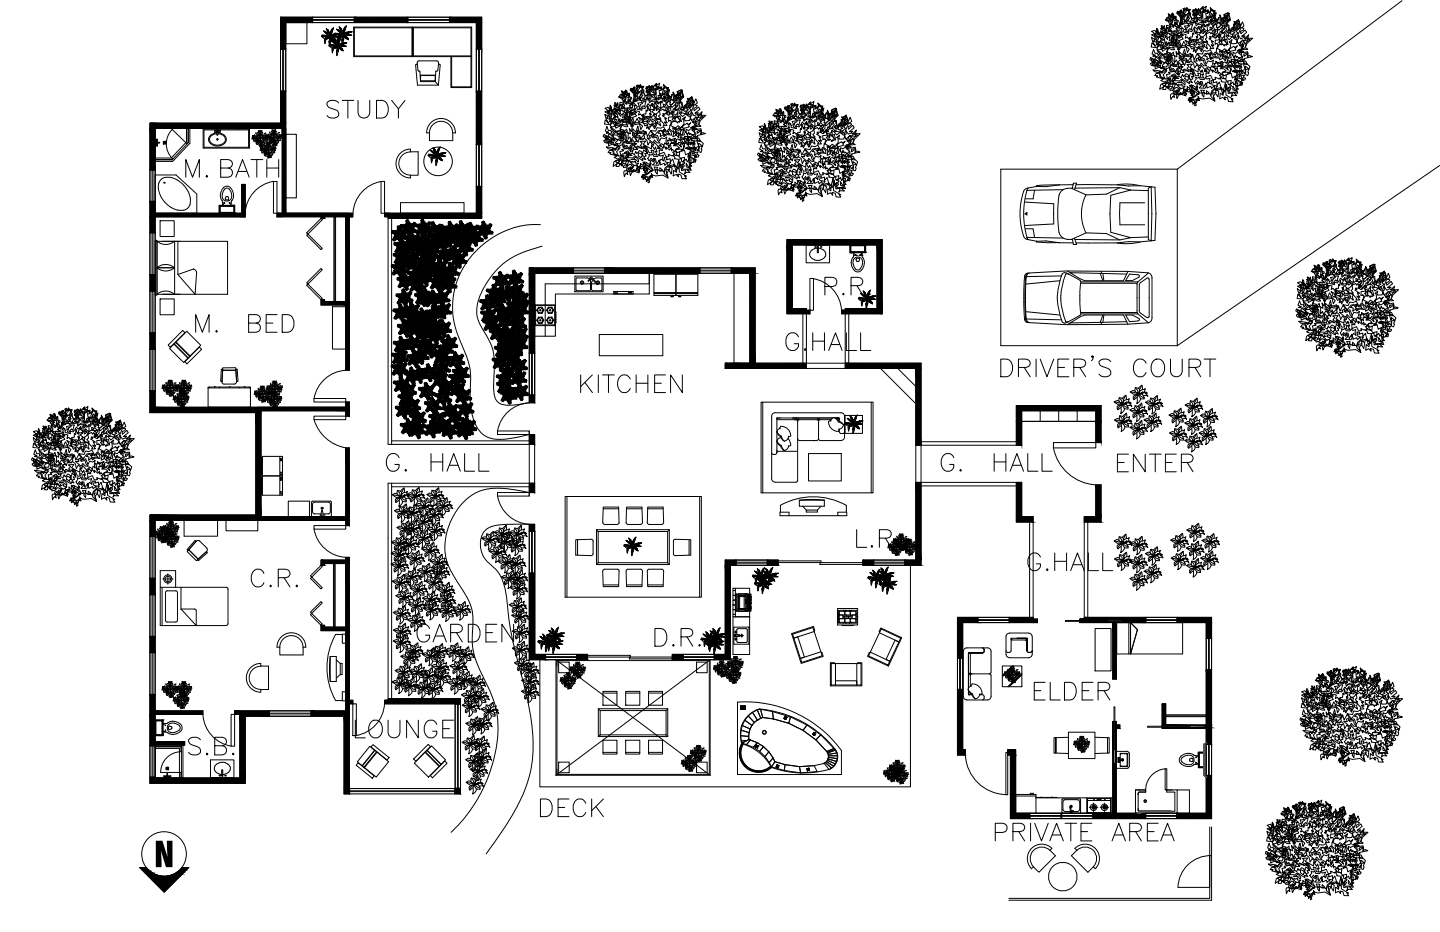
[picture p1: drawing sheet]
<svg xmlns="http://www.w3.org/2000/svg" width="432mm" height="279mm" viewBox="0 0 432 279" stroke-linecap="round" stroke-linejoin="round" font-family="sans-serif">
<g fill="none" stroke="#000" stroke-width=".3">
<path d="M101.6 30.9a2.3 2.3 0 0 0-3.6 0 1.39 1.39 0 0 0 1 1.5l1.5 .5a1.25 1.25 0 0 1 1 .9 1.25 1.25 0 0 1-.5 1.3 2.37 2.37 0 0 1-3-.5M102.6 30.1h3.5M104.3 30.1v5.3M107.4 30.1v3.8a1.77 1.77 0 0 0 1.7 1.5 1.77 1.77 0 0 0 1.8-1.5v-3.8M112.9 30.1h1.7a2.82 2.82 0 0 1 1.9 2.6 2.82 2.82 0 0 1-1.9 2.7h-1.7zM117.4 30.1l2.1 2.5v2.8M121.5 30.1l-2 2.5M55.7 53.1v-5.3l2 5.3 2.1-5.3v5.3M61.8 52.9l.2-.3 .3 .3-.3 .2zM66.2 50.4h2.3a1.31 1.31 0 0 0 1.2-1.5l-.5-.8-.7-.3h-2.3v5.3h2.3a1.38 1.38 0 0 0 1.2-1.3 1.38 1.38 0 0 0-1.2-1.4M70.7 53.1l2-5.3 2 5.3M71.5 51.4h2.5"/>
<path d="M75.2 47.8h3.6M77 47.8v5.3M80 47.8v5.3M80 50.4h3.6M82 54.4a10.2 10.2 0 0 0-8.5 9.5M83.6 47.8v5.3M114.3 54.4h1v9.5h-1zM114.3 54.4a10.2 10.2 0 0 0-8.5 9.5M300.1 50.7h52.9v52.9h-52.9zM47.1 72.3a4 4 0 0 0 5.2 0M47.1 72.3v8h5.3v-8M47.1 72.3v-.2h-.6v16.4h.6v-.3"/>
<path d="M47.1 72.3v15.9M47.1 72.3h6.9M48 66.2h4.2v4.7h-4.2zM48.8 72.3h19.4v15.9h-19.4M53.3 72.3v10l5.2 5.9 .5-6.6M72.5 63.9h-26v-25.4h38.1v25.4h-2.6v-9.5h1.1v10.6h13.2v.5h1v-.5h6.4v46M73.5 63.9v1.1h-27v57.1h57.2v-1.6M91.9 69.8l4.4-4.3 .3 .4-4.3 4.3zM91.9 70.5l.4-.3 4.3 4.3-.3 .3zM100.1 65v25.4M100.4 65v25.4M100.6 65v25.4"/>
<path d="M236 71.8h28.5v22.3h-12.1v-1.1h1v-.5h9.6v-19.1h-25.4v19.1h4.2v.5h1.1v-9.5h1v9.5h-1v1.1h-6.9zM241.7 73.5h7.1v5.3h-7.1zM244.2 74.6a1.68 1.68 0 0 0-1.4 1.6 1.68 1.68 0 0 0 1.4 1.7 2.83 2.83 0 0 0 2.7-.4M245.1 74.4h.1M245.1 73.9h.3v1.9h-.3zM245.1 74.4l-.9 .1M245.4 74.4l.7 .1M246.1 74.6l.8 .4M246.9 74.9a1.53 1.53 0 0 1 0 2.6M254.8 73.6h4.8v2.2h-4.8zM255 75.7h.1M255 73.6h.1"/>
<path d="M255 75.7h4.5M255 73.6v2.1M255 75.8h.6M255.1 73.6l-.1 2h4.4M255.1 75.6h4.3M255.1 73.7h4.2v1.8h-4.2zM256 75.8v.9M256.2 75.8l-.3 1a3.1 3.1 0 0 0 1 4.7 2.06 2.06 0 0 0 2.2-2.2v-1.4l-.6-1.1-.2-1M256.3 77.4a1.57 1.57 0 0 1 2 .1 1.57 1.57 0 0 1 .2 2.1 1.25 1.25 0 0 1-1.7 1.2 2.54 2.54 0 0 1-.5-3.4zM258.5 75.8v.9M259.3 73.6l.1 2M259.3 73.6h.1"/>
<path d="M259.4 75.6h.1M259.4 73.6h.1M259.4 73.6v2M259.5 75.7h.1M259.5 73.6v2.1M47.1 80.3a4.1 4.1 0 0 1 5.2 0 4 4 0 0 1-5.2 0zM47.1 88.2a4 4 0 0 1 5.2 0M47.1 80.3h5.3v7.9M47.1 80.3v7.9h6.9M48 89.6h4.2v4.8h-4.2zM54.8 99.1l.7 .6-4.4 4.4-.7-.6zM58.7 99.6v-5.3l2 5.3 2-5.3v5.3"/>
<path d="M58.9 81.6l-.3-.6-.6-.4-4.7 1.7M64.7 99.4l.2-.3 .3 .3-.3 .2zM74.5 96.9h2.3l.8-.3a1.23 1.23 0 0 0 0-2l-.8-.3h-2.3v5.3h2.3a1.38 1.38 0 0 0 1.3-1.4 1.38 1.38 0 0 0-1.3-1.3M79.8 96.9h2M83.1 94.3h-3.3v5.3h3.3M84.6 94.3h1.8a2.82 2.82 0 0 1 1.8 2.7 2.82 2.82 0 0 1-1.8 2.6h-1.8zM91.9 84.8l4.4-4.3 .3 .4-4.7 4.6 4.4 4.3 .3-.3zM103.7 90.4h-6.4v-.6h-1v1.6h7.4M160.3 91.4h6.2v6.2h-6.2zM160.6 91.6h5.7v5.8h-5.7M160.6 91.4v6.2M160.9 92.9l.4 .1-.4 .1z"/>
<path d="M160.9 95.9l.4 .2zM161.1 93.1l.4 .7M161.1 96.1l.4 .7M161.2 93.1l.4 .6M161.2 96.1l.4 .6M161.4 95.1l.3 .2zM161.4 92.1l.3 .3zM161.5 92.2l-.4 .7M161.5 95.2l-.4 .8M161.6 92.3l-.4 .7M161.6 95.3l-.4 .7M161.6 93.6l-.2 .3z"/>
<path d="M161.6 96.6l-.1 .4zM161.6 93.8h.8M161.6 96.8h.8M161.6 95.2h.8M161.6 92.2h.8M161.7 92.3h.7M161.7 95.3h.7M161.7 93.7h.7M161.7 96.7h.7M162.3 93.6l.3 .3zM162.3 96.6l.3 .3zM162.5 92.3l.3 .7"/>
<path d="M162.5 95.3l.3 .7M162.5 95l-.1 .4zM162.5 92l-.1 .4zM162.5 92.2l.4 .7M162.5 95.2l.4 .8M162.7 93l.4-.1v.2zM162.7 96l.4 .1zM162.8 93.1l-.3 .6M162.8 96.1l-.3 .6M162.9 93.1l-.4 .7M162.9 96.1l-.4 .7M163.9 92.9l.4 .1-.4 .1z"/>
<path d="M163.9 95.9l.4 .2zM164 93.1l.5 .7M164 96.1l.5 .7M164.2 93.1l.3 .6M164.2 96.1l.3 .6M164.3 95.1l.3 .2zM164.3 92.1l.3 .3zM164.5 92.2l-.5 .7M164.5 95.2l-.5 .8M164.5 92.3l-.3 .7M164.5 95.3l-.3 .7M164.5 93.6l-.2 .3z"/>
<path d="M164.5 96.6v.4zM164.6 93.8h.8M164.6 96.8h.8M164.6 95.2h.8M164.6 92.2h.8M164.6 92.3h.7M164.6 95.3h.7M164.6 93.7h.7M164.6 96.7h.7M165.3 93.6l.3 .3zM165.3 96.6l.3 .3zM165.4 92.3l.4 .7"/>
<path d="M165.4 95.3l.4 .7M165.4 95v.4zM165.4 92v.4zM165.5 92.2l.4 .7M165.5 95.2l.4 .8M165.7 93l.3-.1v.2zM165.7 96l.3 .1zM165.8 93.1l-.4 .6M165.8 96.1l-.4 .6M165.9 93.1l-.4 .7M165.9 96.1l-.4 .7M166.5 93.5h.3v.4h-.3z"/>
<path d="M166.5 94.2h.3v.4h-.3zM166.5 94.9h.3v.4h-.3zM166.5 96.4h.3v.4h-.3zM166.5 95.6h.3v.5h-.3zM172.4 82.8h8.4v4.7h-8.4zM173 87.2h3.8M176.7 83.6l-.7-.3-3.1 .1-.2 3.4 .3 .3M176.9 83.9l.2 2.9-.3 .3M177 83.2l-.7 1M177.4 83.6l1.6 1.7M177.4 84.8v2M177.4 83.6l-1 .6"/>
<path d="M177.4 86.8l.3 .3M177.6 83.4l1.7 1.6M177.7 87.2h2.5M177.7 83.9l-.3 .9M177.9 83.7l.8-.4 1.8 .2v3.3l-.3 .3M178.8 84.6a.51 .51 0 0 1 .9-.2 .51 .51 0 0 1-.4 .8M179 84.7a.3 .3 0 0 1 .3-.3 .3 .3 0 0 1 .3 .3 .3 .3 0 0 1-.4 .3M240.7 94.1v14.8h1.1v1.5M241.8 94.1v14.8h34.4v35.7M243.9 83.5a10.2 10.2 0 0 1 8.4 9.5M247.4 85.9h2.2l.8-.3a1.39 1.39 0 0 0 .5-1.5 1.39 1.39 0 0 0-1.3-1h-2.2v5.3M252.6 88.2l.3-.3 .3 .3-.3 .2z"/>
<path d="M253.4 94.1v16.3M254.5 94.1v14.8M255.2 85.6h2.2l.8-.2a1.23 1.23 0 0 0 0-2l-.8-.3h-2.2v5.3M257 85.6l1.7 2.8M260.5 88.2l.2-.3 .3 .3-.3 .2zM50.8 104.5l1.4-1.3 4.1 4.2-1.2 1.3zM52.2 103.1l3.8-3.8 4.2 4.2-3.8 3.8zM52.7 102.7l4.2 4.1M52.8 102.5l4.2 4.2M59.8 104.1l.7 .6-4.5 4.4-.6-.6zM94.1 119.5h9.6v1h-9.6zM103.7 111h1v-46h1.1v-1.1h-20.1v-57.1h57.1v57.1h-27.5v1.1h1.1v68.2h43.9"/>
<path d="M103.7 111a10.2 10.2 0 0 0-9.5 8.5M174.1 112.4v5.3M175.4 114.6l2.2 3.1M177.6 112.4l-3.5 3.5M179.4 112.4v5.3M180.7 112.4h3.5M182.5 112.4v5.3M189 113.6a1.94 1.94 0 0 0-2.2-1.2 1.94 1.94 0 0 0-1.6 2 2.45 2.45 0 0 0 2.5 3.3l1-.8 .3-.5M190.8 112.4v5.3M190.8 114.9h3.5M194.3 112.4v5.3M196.3 114.9h2"/>
<path d="M199.6 112.4h-3.3v5.3h3.3M204.6 112.4v5.3l-3.5-5.3v5.3M219 108.9h5.9v-27h-64.6v38.8M221.7 108.9h-4.2v1.5h57.1v34.2M240.7 108.9h-14.3v-28.6h-67.7v40.4M264 110.4l10.6 10.6M269.2 110.4l5.4 5.5M300.1 107.7h1.7a2.81 2.81 0 0 1 1.9 2.6 2.81 2.81 0 0 1-1.9 2.6h-1.7zM305.4 110.2h2.2l.8-.3a1.2 1.2 0 0 0 0-2l-.8-.2h-2.2v5.2M307.1 110.2l1.8 2.7M310.7 107.7v5.2M311.9 107.7l2 5.2 2.1-5.2"/>
<path d="M317.2 110.2h2M320.5 107.7h-3.3v5.2h3.3M322 110.2h2.3l.7-.3a1.2 1.2 0 0 0 0-2l-.7-.2h-2.3v5.2M323.8 110.2l1.7 2.7M327.8 106.9l-.3 .2-.2-.2 .2-.3 .3 .3v.5l-.5 .7M333.1 108.4a2.37 2.37 0 0 0-3.5 0 1.36 1.36 0 0 0 1 1.5l1.5 .5a1.31 1.31 0 0 1 .5 2.3 2.41 2.41 0 0 1-3-.5M343.7 108.9a1.94 1.94 0 0 0-2.2-1.3 1.94 1.94 0 0 0-1.6 2 2.45 2.45 0 0 0 2.5 3.3l1-.7 .3-.5M345.7 108.4a1.96 1.96 0 0 1 2.2-.7 1.96 1.96 0 0 1 1.3 1.9 2.45 2.45 0 0 1-2.5 3.3 3.1 3.1 0 0 1-1-4.5zM351 107.7v3.7a1.77 1.77 0 0 0 1.7 1.6 1.77 1.77 0 0 0 1.8-1.6v-3.7M356.5 110.2h2.3l.7-.3a1.2 1.2 0 0 0 0-2l-.7-.2h-2.3v5.2M358.3 110.2l1.7 2.7M361.1 107.7h3.5"/>
<path d="M362.8 107.7v5.2M94.1 124.8h9.6v1h-9.6zM94.2 125.8a12.2 12.2 0 0 0 9.5 8.5M103.7 134.3h1v23.3h-1M103.7 120.5h1v4.3h-1M103.7 124.8v-1.7h-25.4v31.8h25.4v-20.6M117.4 133.2v-67.7h27v-60.3h-60.3v31.7h-39.1v86.8h31.7v30.7h-31.7v80.4h28.5v-20.1h29.7v23.3h34.9v-28.6h-20.7v-64.5M117.4 132.2h41.3M158.7 129.2v19.5M160.3 130.3v17.4M231.4 135.7l.2 .5h.8l.5-.5M233 135.3h6.2"/>
<path d="M233 125.6l.1 .2h5.9l.1-.2M233 129.4l.5 1.1 .7 .4M233 129.4l.6 .9a1.51 1.51 0 0 1 1.1 1.4l.5 .5M233.1 125.3l-.1 .2M233.8 128.5l.2-.5a2.33 2.33 0 0 1 3 2.1l.1 .6M234.1 131.2a1.35 1.35 0 0 0-1.1 1M234.1 128.4a1.35 1.35 0 0 0-1.1 1M234.1 130.9l.3 .7 .8 .6M234.1 133.7l.3 .6 .8 .7-.7-.8a1.11 1.11 0 0 0-.9-1.1l-.6-.9 .5 1.1 .7 .4M234.8 134.9h.1M236.3 131.5l.7 1.1 .1 .9-.7 .3M236.5 130.8a1.57 1.57 0 0 1-1.3 1.5"/>
<path d="M236.5 133.6a1.57 1.57 0 0 1-1.3 1.5M237.1 130.7l-.7 .3M238.7 125.8l.5 .5M239 125.3l.1 .2M239.2 126.3l-.1 18-.4 .3-6.3-.1a1.02 1.02 0 0 1-1-1v-18.7a1.02 1.02 0 0 1 1-1.1h19.8a1.02 1.02 0 0 1 1 1.1v6.2a1.02 1.02 0 0 1-1 1M239.2 131.5l.5 .5M239.4 125.3l-.2 .2 .2 .3h5.8l.2-.3-.2-.2M239.7 132.1h5.2M239.7 125.8l-.5 .5M242.4 136h9.9v8.2h-9.9zM244.9 125.8l.5 .5M245.4 126.3v5.2"/>
<path d="M245.4 131.5l-.5 .5M245.4 131.5l.6 .5M245.5 125.6l.2 .2h3.5M245.7 125.3l-.2 .2M246 132.1h6.2M246 125.8l-.6 .5M248.5 126.4a2.88 2.88 0 0 0 2.9 2.9l.3-.7v.9M249.2 126l-.7 .4M249.7 125.3h-16.7v10.4M250.1 125.2l.6 .4 .7 .9M250.1 125.2a1.35 1.35 0 0 0-1 1.1M250.1 125.2l1.1 .5 .4 .7"/>
<path d="M251.3 125.8l.3-.1-.1-.4h-.9h1.1v1M251.4 126.5l1.5 .9M251.6 126.3l.6 .3 .7 .8M251.7 129.5l.5 .5 .8-.1 .2-.4M252.9 127.4a1.57 1.57 0 0 1-1.5 1.3M253.4 128.7v.1M253.4 124.5h5.2v5.4h-5.2zM274.6 133.5h31.8v-10.4h22.2v9.6h-12.7v1.6h12.7v-1.6h1.6v-11.1h-25.4v11.9M276.2 132.4h28.6M306.4 126.3h22.2M311.9 123.1v3.2M315.9 134.3a13.7 13.7 0 0 0 12.7 11"/>
<path d="M317.5 123.1v3.2M323 123.1v3.2M94.1 157.6h9.6v1h-9.6zM94.2 158.6a10.2 10.2 0 0 0 9.5 8.5M103.7 157.6v-1.6h-57.2v57.1h14.3v1.1h-14.3M117.4 145.9h41.3M158.7 157.2v40.6h17.5M160.3 144.9h-43.9v65h-1.1v1.1h21.2v25.4h-31.8v-25.4h1.1v-1.1h-1.1v-42.8h-1M160.3 157.2v39h15.9M178.9 158.8l.5 .5v9.4h20.8v-9.4h-20.8M178.9 158.8h21.8v10.4h-21.8zM180.9 152h4.6l.1 4.7-.2 .4-4.1 .1-.5-.3z"/>
<path d="M180.9 152.5h4.6M187.9 152.5h4.6M192.6 156.7l-.5 .5-4.1-.1-.3-.4 .2-4.7h4.6l.2 4.7M194.2 152.5h4.6M199 156.7l-.5 .5-4.2-.1-.2-.4 .1-4.7h4.6l.2 4.7M200.7 158.8l-.5 .5M233.9 153.5v1.1h17.3M239.7 149.9l2.8-.2 4.7 .2M239.7 149.9h7.5v1.9h-7.5zM240.7 151.8l1.1 1.1M246.2 151.8l-1.1 1.1h-3.3v.6h3.3v-.6M253.9 153.5v1.1h-2.7v-1.1h2.6v-2a20.3 20.3 0 0 0-19.8 0v2h2.6v1.1"/>
<path d="M256.9 158.8v5.3h3M276.2 144.6v24.9h-17.5M276.2 144.6h30.2v10.3h3.4v30.7h1.3v1h-22.4v38.1h.8M276.2 144.6h-1.6v23.3h-15.9M276.2 145.7h28.6M304.8 144.6v11.9h5M308.7 156.5v28.6M326.2 156.5v28.6M328.6 145.4v9.5h-3.5v30.7h-1.3v.4M328.6 145.4h1.6v11.1h-5.1M48 176.1h20.1l.3 .5v10.4l-.5 .5M48.6 176.1v11.4"/>
<path d="M48.8 173.6h3.1M49.7 177.4l.4-.3h2.6l.4 .3 .1 8.6-.2 .4-2.9 .1-.4-.3zM50.3 172v3.1M52.7 176.1v-5h-4.7v16.4h19.9M54.3 176.1v6.5M56.6 164.8l2.8 2.8-.5 .5-2.8-2.8zM58.5 162l.3 .3-2.4 2.7-.3-.2zM58.9 162.2l-2.3 2.6 2.8 2.8 2.6-2.3M58.9 162.2l.5-.2 .4 .2 2.3 2.1M59.2 167.8l2.7-2.4 .3 .3-2.7 2.4zM62 164.4l.2 .4-.2 .4M79.1 171.9a1.94 1.94 0 0 0-2.2-1.3 1.94 1.94 0 0 0-1.5 2.1 2.44 2.44 0 0 0 2.5 3.2l1-.7 .2-.5"/>
<path d="M80.9 175.7l.3-.3 .2 .3-.2 .2zM83.4 173.2h2.3l.7-.3a1.23 1.23 0 0 0 0-2l-.7-.3h-2.3v5.3M85.2 173.2l1.8 2.7M88.7 175.7l.3-.3 .2 .3-.2 .2zM103.7 167.1v46h-33.3v1.1M173.2 161.8v4.6M177.3 161.7l.5 .5v3.8l-.5 .5M177.3 161.7l-4.7 .1v4.6l4.7 .2M179.4 168.7l-.5 .5M180.7 171.2l.2 4.7h4.6l.1-4.7M180.8 171.2l.5-.6h3.8l.5 .6M180.9 175.3h4.6"/>
<path d="M187.7 171.2l.2 4.7h4.6l.2-4.7M187.7 171.2l.6-.6h3.8l.5 .6M187.9 175.3h4.6M194.1 171.2l.1 4.7h4.6l.2-4.7M194.1 171.2l.5-.6h3.9l.5 .6M194.2 175.3h4.6M200.2 168.7l.5 .5M202 161.9l.5-.2 4.6 .1v4.6l-4.9 .1-.3-.5zM206.6 161.8v4.6M219 169.5v28.3h-17.4M233.3 167.9h-15.8v28.3h-15.9M261.2 163.8l.3-.2 .2 .2-.2 .3z"/>
<path d="M263.7 161.3h2.3l.7-.2a1.23 1.23 0 0 0 0-2.1l-.7-.2h-2.3v5.3M265.5 161.3l1.8 2.8M269 163.8l.2-.2 .3 .2-.3 .3zM273 169.5v66.4h-111.1v-38.1M54.3 182.6h4l.5 .2v4.7zM167 198h45.7M196.4 188.4h1.8a2.76 2.76 0 0 1 1.5 4l-.8 1.1-.7 .2h-1.8zM201.7 193.5l.2-.3 .3 .3-.3 .2zM204.2 190.9h2.3a1.31 1.31 0 0 0 1.2-1.5l-.5-.8-.7-.2h-2.3v5.3M206 190.9l1.7 2.8M209.5 193.5l.3-.3 .2 .3-.2 .2zM288.8 195.2v13.6"/>
<path d="M288.9 195.2a1.02 1.02 0 0 1 1-1h6.3a1.02 1.02 0 0 1 1 1v6.3l-.5 .5M290.4 195.7h4.2h-4.2M290.6 195.7h.1M290.6 195.8l-.2 .2v5.8l.2 .2M290.7 195.8l.3 .2-.1 5.8-.2 .2M294.6 194.2l.5 .5-.1 .8-.4 .2M300.6 199.6h5.8v6.3h-5.8zM302 190.1l.7-.3h5.8a1.09 1.09 0 0 1 1 1v5.3a1.02 1.02 0 0 1-1 1h-5.8a1.02 1.02 0 0 1-1-1v-5.3zM303.2 191.6l.2 .3 4.4-.1 .1-.2M303.4 191.4l-.2 .2M303.6 199.6l-3 2.8M303.8 199.6l-3.2 3.2"/>
<path d="M304 199.6l-3.4 3.3M307.4 191.9l.5 .5M307.8 191.3h-2.9h3.1M307.8 191.4l.1 .2M308 191.3v3.8v-3.8v3.8l.5 .5M308 191.6h.1M308 191.3h-4.8l-.1 4-.9 .3-.5-.5M308.5 195.6h.5h-.5M309.5 195.1l-.5 .5M309.8 186.6h.1M309.8 185.1h-22.7v41.3h2.4M319.5 186h12.7v.3h-12.7z"/>
<path d="M323.8 186.3v.3h37.9v30.7h-12.2v-6.3h-1v6.7M323.8 185.9h12.7v.5h-12.7M325.1 185.1h38.2v60.3h-60.3v-19h-.8M328.4 188.4h4.8v12.7h-4.8zM333.7 186.6v17h1v-17M334.9 186.6v9.4h19.7v-9.4M338.5 186.6v9.4M339 186.6l2.1 2.2-2.1 7.2v-9.4l2.1 2.2-2.1 7.2zM60.8 214.2a10.2 10.2 0 0 0 8.5 9.5M69.3 214.2h1.1v9.5h-1.1zM70.4 214.2h1.5v19h-25.4v-9.8M104.7 203.1v6.3v-6.3"/>
<path d="M115.3 211a10.2 10.2 0 0 1-8.4 9.5M179.4 212.5h20.8v8.3h-20.8zM179.4 212.5l.6 .5M180 213h19.7v7.3h-19.7zM180.8 207.3h4.2v4.1h-4.2zM180.8 207.8h4.2M187.6 207.3h4.3v4.1h-4.3zM187.6 207.8h4.3M194.5 207.3h4.2v4.1h-4.2zM194.5 207.8h4.2M200.2 212.5l-.5 .5M222.1 212.6l1.4 .1z"/>
<path d="M222.1 211.7h1.4v.2h-1.4zM222.1 211.9h1.4v.3h-1.4zM222.1 212.4v.2h1.4M222.1 211.7h1.4M222.1 211.7v1M222.1 211.9l1.4 .3M222.1 211.7l1.4 .5M222.1 212.4h1.4M222.2 218.9l-.1 1.7M222.2 218.9l2.4 .7M223.5 211.7h-1.4l1.4 .5M223.5 212.2h-1.4v.2"/>
<path d="M223.5 212.4v.2h-1.4M223.5 212.2h-1.4v.2h1.4M223.5 212.2l-1.4 .4M223.5 212.2l-1.4 .2M223.5 211.7h.1M223.5 212.2v.4M224.4 214.6l-1 1.3 2.1 1.6M224.4 214.6l1.8 2M224.6 219.6l-.1 1.2M224.9 218.5l-2.3-1-.4 1.4M224.9 218.5l-.3 1.1M225.5 217.5l-.9 2.1"/>
<path d="M225.5 217.5l-2.1-1.6-.8 1.6 2.3 1M225.5 217.5l-.6 1M225.6 213.6l-1.2 1M225.6 213.6l1.5 2.3M226.2 216.6l-.7 .9M227.1 212.8l.9-.2 .7 2.5M227.1 212.8l-1.5 .8M227.1 212.8l1 2.5M227.1 215.9h.1M227.1 215.9l-.9 .7M228.1 215.3l-1.9 1.3M228.1 215.3l-1 .6"/>
<path d="M228.7 215.1l-.6 .2M228.7 215.1l3.2 .4M231.6 213.3l-3.6-.7 .7 2.5M231.6 213.3l.3 2.2M231.6 213.3l5.4 1.6M231.9 215.5l4.6 1.3M235.1 215.3h.1M235.2 215.4l.3-.5-.1 .6M235.2 215.4l.2 .1M235.4 215.5l.5-.4-.5 .4M235.4 214.8v.7M235.4 214.8l-.3 .5"/>
<path d="M235.4 214.8h.1M235.5 214.8l-.4 .5M235.5 214.8v.1M235.5 214.8l-.1 .7M235.5 215.6h.1M235.5 214.9l-.1 .6M235.5 214.9v.7M235.5 214.9l-.3 .5-.1-.1M235.5 214.9l-.4 .4 .1 .1M235.5 214.9l.2 .1-.5 .4zM235.5 214.9l-.4 .4 .1 .1-.1-.1M235.5 214.9l.3 .2"/>
<path d="M235.6 215.6h.1M235.7 215l-.2 .6M235.7 215l-.3 .5M235.8 215.1l-.4 .4M235.8 215.1l-.2 .5M235.8 215.1h.1M235.8 215.1l-.3 .5M235.9 215.1h.1M235.9 215.1l-.3 .5zM235.9 215.1l-.4 .5M235.9 215.1l-.5 .4M236.5 216.8l4.3 2.1 3.8 2.9"/>
<path d="M236.5 216.8l4.3 2.1M237 214.9l-.5 1.9M237 214.9l5 2.4-1.2 1.6M240.8 218.9l1.2-1.6 4.1 3-1.5 1.5M240.8 218.9l3.8 2.9 3.3 3.5M244.1 219.6l-.1 .7M244.1 219.6l-.3 .5zM244.1 219.6h.1M244.1 219.6l-.3 .5 .3 .2M244.1 219.6l-.2 .6zM244.1 219.6l-.3 .5M244.1 219.6l.1 .1"/>
<path d="M244.2 219.7h.1l-.3 .6M244.2 219.7h.1l-.3 .6 .5-.5-.4 .5-.2-.1zM244.2 219.7l-.2 .6M244.2 219.7l-.3 .5M244.2 219.7h.1M244.3 219.7l.2 .1-.5 .5M244.3 219.7h-.1l-.2 .6M244.3 219.7l-.2 .6M244.3 219.7l-.3 .6M244.5 219.8l-.5 .5M244.5 219.8l-.2 .6M244.5 219.8l-.4 .5z"/>
<path d="M244.5 219.8l.1 .1M244.6 219.9l-.6 .4M244.6 219.9h.1M244.6 219.9l-.3 .5M244.6 219.9l-.3 .5 .3-.5-.6 .4M290.3 206.6l.5 1.1 .7 .5M290.4 206.3v-10.6v10.6M290.6 208.2l-.2-.1v-.9v1.1h1.1M291 207.9l-.3 .3M291 205.8l-.1-3.6-.2-.2-.3 .2v4.1M291 201.5l.5 .5M291.1 205.7l.4-.7a2.81 2.81 0 0 1 3 2.9l-.7 .3 1.2 .3v1.1l-.4 .2"/>
<path d="M291.4 205.6a1.01 1.01 0 0 0-1 .8 1.01 1.01 0 0 0 .5 1.2 1.51 1.51 0 0 1 1.1 1.4l.5 .5M291.5 202h5.2l.4 .3 .1 6.5a1.09 1.09 0 0 1-1 1h-6.3a1.02 1.02 0 0 1-1-1M291.5 202l-.5 .5M293.8 208a1.15 1.15 0 0 1-.9 1.4 1.15 1.15 0 0 1-1.3-.9l-.1-.3M306.4 201.9l-4.2 4M306.4 202.1l-4 3.8M306.4 202.3l-3.8 3.6M310.1 207.1h2M313.4 204.6h-3.3v5.2h3.3M314.9 204.6v5.2h3M319.2 204.6h1.8a2.87 2.87 0 0 1 1.2 4.5l-.5 .5-.7 .2h-1.8zM324.5 207.1h2"/>
<path d="M327.7 204.6h-3.2v5.2h3.2M329.3 207.1h2.3l.7-.3a1.26 1.26 0 0 0 0-2l-.7-.2h-2.3v5.2M331 207.1l1.8 2.7M333.9 216.3v12.7h.5v-12.7M334.1 216.3h-.4v27.5h-29.2v-19.1h-2.3M334.1 212h.2v12.7h-.2zM334.3 216.3h.4v1h1.1v1.1h-1.1v25.4h27v-25.4h-13.2v-.4M344.2 217.7h12.7v.3h-12.7zM348.5 217.6h12.7v.5h-12.7M349.5 214.8h12.2M349.5 214.6h12.2M349.5 214.3h12.2"/>
<path d="M60.1 221.8a2.34 2.34 0 0 0-3.5 0 1.36 1.36 0 0 0 1 1.5l1.5 .5a1.25 1.25 0 0 1 1 1 1.25 1.25 0 0 1-.5 1.3 2.45 2.45 0 0 1-3-.5M62.1 225.8l.3 .3-.3 .2-.3-.2zM64.4 223.6h2.3a1.31 1.31 0 0 0 1.2-1.6l-.5-.7-.7-.3h-2.3v5.3h2.3a1.38 1.38 0 0 0 1.3-1.4 1.38 1.38 0 0 0-1.3-1.3M69.9 225.8l.3 .3-.3 .2-.2-.2zM105.8 220.5h1h-1v-9.5h1v9.5M107.4 228.7l4.8 3.9-.6 .7-4.8-3.9zM110.9 223.7l1.4 1.2-3.7 4.6-1.5-1.1zM111.8 223.2l4.9 3.9-.6 .7-4.8-3.9zM112.4 225l4.1 3.3-3.7 4.7-4.1-3.4zM112.9 225.4l-3.8 4.6M113 225.5l-3.7 4.6M127.5 225.6l4.2 4.1"/>
<path d="M127.6 225.4l4.2 4.2M128 225l4.2 4.2-3.7 3.8-4.3-4.2zM128.1 224.9l1.3-1.3 4.2 4.2-1.3 1.3zM128.4 223.1l.7 .7-4.4 4.4-.7-.7zM133.4 228.1l.7 .7-4.4 4.4-.7-.7zM180 220.3l-.6 .5M180.8 221.9h4.2v4.2h-4.2zM180.8 225.6h4.2M187.6 221.9h4.3v4.2h-4.3zM187.6 225.6h4.3M194.5 221.9h4.2v4.2h-4.2zM194.5 225.6h4.2"/>
<path d="M199.7 220.3l.5 .5M222.1 220.6l.2 1.6 1.8-.2M222.1 220.6l2.4 .2M222.3 222.2l1.8-.2-1.6 .8zM222.4 222.9a8 8 0 0 1 5.3-10.4 32.4 32.4 0 0 1 22.5 11.8M222.5 223a5.7 5.7 0 0 0 1.4 7.2 5.7 5.7 0 0 0 7.4-.2M222.6 223a5.6 5.6 0 0 0 1.4 7.1 5.6 5.6 0 0 0 7.3-.2M222.7 223a5.5 5.5 0 0 0 1.3 7.1 5.5 5.5 0 0 0 7.2-.3M222.8 223a5.4 5.4 0 0 0 1.3 7 5.4 5.4 0 0 0 7.1-.3M222.9 223.1a5.3 5.3 0 0 0 1.3 6.8 5.3 5.3 0 0 0 6.9-.3M224.5 220.8l.1 .9M224.6 221.7l-.5 .3"/>
<path d="M224.6 221.7l.4 .1M225 221.8l-1.1 1.4 2 .8 1.1-1.4M225 221.8l-1.1 1.4-1.4-.4 1.6-.8M225 221.8l2 .8 1.9 1.2 1.6 1.6M225 221.8l-.4-.1-.5 .3M225 221.8l2 .8M226.5 223.9h.1M226.6 223.9l.1 .1M226.7 224l.1 .1M226.8 223.4l-.3 .5zM226.8 223.4h.1M226.8 223.4l-.3 .5"/>
<path d="M226.8 223.4l-.1 .6M226.8 223.4l-.2 .5zM226.8 223.4l-.2 .5M226.8 224.1h.2M226.9 223.4l.2 .1-.3 .6zM226.9 223.4l.3 .2M226.9 223.4l-.1 .7M226.9 223.4l.2 .1M227 224.1l.1 .1M227 222.6l1.9 1.2-1.1 1.5-1.9-1.3zM227.1 223.5l-.4 .5M227.1 223.5v.7"/>
<path d="M227.1 223.5l-.3 .6h.2M227.1 223.5l-.1 .6M227.1 223.5l-.1 .6h-.2M227.1 223.5l-.3 .6-.1-.1M227.1 223.5l-.5 .4M227.1 224.2h.1M227.1 223.5l-.6 .4M227.1 223.5l-.3 .6M227.1 223.5l.1 .1M227.2 223.6h.1M227.2 223.6l-.2 .5M227.3 223.6h.1"/>
<path d="M227.3 223.6l-.3 .5M227.3 223.6l-.2 .6M228.9 223.8l1.6 1.6-1.1 1.4-1.6-1.5zM230.5 225.4l1.3 1.8-1.1 1.4-1.3-1.8zM230.5 225.4l1.3 1.8M231.4 230.1a5.8 5.8 0 0 1-7.5 .2 5.8 5.8 0 0 1-1.5-7.4 14.7 14.7 0 0 1 9 7.2M231.4 230.1a28.1 28.1 0 0 0 17.1 .6M231.8 227.2l.6 1.1-1 1.6-.7-1.3zM231.8 227.2l.6 1.1M232.4 228.3l-1 1.6 3.8 1.1M232.4 228.3l3 .9M232.7 229.9l.1 .1"/>
<path d="M232.8 230h.2M232.9 230l.4-.6-.3 .6 .2 .1M233 229.4l-.2 .6zM233 229.4h.1M233 229.4l-.3 .5M233 229.4h.3M233 229.4l-.2 .6M233 230l.2 .1M233.1 229.4l-.2 .6M233.1 229.4l-.1 .6M233.1 229.4l-.3 .6M233.2 230.1h.1"/>
<path d="M233.3 229.4v.7M233.3 229.4v.7l.3-.5-.3 .5M233.3 229.4l-.4 .6M233.3 229.4l-.3 .6M233.3 229.4l-.3 .6 .2 .1M233.3 229.4l.1 .1-.2 .6M233.3 229.4l-.1 .7-.2-.1M233.3 229.4l-.5 .6M233.3 229.4l-.1 .7M233.3 229.4l-.6 .5M233.3 229.4l.1 .1M233.3 230.1h.1"/>
<path d="M233.4 229.5l-.1 .6zM233.4 229.5l-.2 .6M233.4 229.5h.1M233.5 229.5l-.2 .6M233.5 229.5l.1 .1M235.2 231l4.9 .7M235.4 229.2l-.2 1.8M235.4 229.2l4.3 .6M239.7 229.8l.4 1.9M242 230.4l.1 .7zM242 230.4h.1M242 230.4l.1 .7"/>
<path d="M242 230.4l.2 .6M242.1 231.1h.1M242.1 230.4l.3 .6M242.1 230.4l.3 .6h-.2zM242.1 230.4v.7M242.1 230.4l.1 .6M242.2 231l-.1 .1M242.3 230.4l-.1 .6M242.3 230.4l.4 .5M242.3 230.4l.1 .6h.2M242.3 230.4l.1-.1 .2 .7h-.2zM242.3 230.4l.3 .6h-.2"/>
<path d="M242.3 230.4l-.2 .7M242.3 230.4l.3 .6M242.3 230.4l.1 .6M242.3 230.4h-.2M242.4 231h-.2M242.4 230.3l.2 .7zM242.4 230.3l.2 .7h-.2M242.4 230.3h.2M242.4 230.3l-.1 .1M242.6 230.3l.1 .6zM242.6 230.3v.7M242.6 230.3l.1 .6"/>
<path d="M242.6 230.3l.1 .6-.1-.6M242.7 230.9l-.1 .1M242.7 230.9h.1M243.8 220.1l.3-.5-.1 .7M243.8 220.1h.1M243.8 220.1l.1 .1M243.9 220.2l.2 .1M244 220.3h.1M244.1 229.5l.9 1.8-4.9 .4M244.1 229.5l-4.4 .3M244.1 220.3l.2 .1M244.3 220.4h.1"/>
<path d="M244.6 221.8l1.5-1.5 4 4.1M244.6 221.8h.1M244.6 221.8l3.3 3.5M247.1 228.8l-3 .7M247.5 228.6l1.8 1.7-.7 .4-1.5-1.9M247.5 228.6l1.8 1.7 .7-.6M247.5 228.6l-.4 .2M247.8 228.3l-.7 .5M247.8 228.3l2.2 1.4M247.8 228.3l-.3 .3M247.9 225.3l.2 .3M248.1 225.6l2.2-.9 .1 .2-2.2 .8"/>
<path d="M248.1 227.9l2.4 1.1M248.1 227.9l-.3 .4M248.1 225.6l.1 .1M248.2 225.7l2.2-.8 .6 .8M248.2 225.7l.2 .4M248.3 227.5l2.5 .8-.3 .7M248.3 227.5l-.2 .4M248.4 226.1v.5M248.4 227l2.6 .4-.2 .9-2.5-.8M248.4 227h.1M248.4 226.6l-.1 .9M248.4 227l-.1 .5"/>
<path d="M248.4 226.6h2.7M248.4 226.6v.4M250.1 224.4l-2.2 .9M250.1 224.4l.2 .3-2.2 .9M250.2 224.3a4 4 0 0 1-1.7 6.4M250.5 229l-.5 .7M251 225.7l-2.6 .4M251 225.7l.1 .9M251.1 226.6l-.1 .8-2.6-.4M252.3 224.9a35.9 35.9 0 0 0-31.2-14.4v21.7M252.3 224.9v7.3h-31.1M304.5 238.2h6.1v5.6"/>
<path d="M304.5 238.6h6.1M308.9 238.2v-.4h1v.4M310.6 239.1l3.2 .1M310.6 239.2h15.3M312.1 239.1h.3M312.3 239v.1M313.8 239.1l3.2 .1M315.3 239.1h.3M315.4 239v.1M325.9 239.2h7.3v4.6M325.9 239.2v4.6M326.1 239.4h6.9v4.2h-6.9z"/>
<path d="M326.1 240h6.9M327.9 239.7h.1M329 239.6h1.1v.1h-1.1zM331.2 239.6h.1M333.2 239.2h.5M334.7 230.2l3.5 .1M335.3 227.1h.4v.4l-.5-.1zM335.3 228h1.1M335.3 227.1v.3M335.3 228.2v.3M335.4 228.1l.3 .1v.3h-.4zM335.4 228.5h.2"/>
<path d="M335.4 228.2h.2M335.4 227.1h.2M335.4 227.5h.2M335.4 227.8h.1M335.5 228.3h.1M335.5 227.3h.1M335.7 227.2v.2M335.7 228.2v.3M335.9 226.2l.3-.3h1.5l.3 .3M335.9 225.8h2l-.2 .1M335.9 225.8v1.8M335.9 228v1.8"/>
<path d="M335.9 225.8l.3 .1M336.3 227.6a.34 .34 0 0 1 .5-.1 .34 .34 0 0 1 0 .6 .34 .34 0 0 1-.5-.1M336.4 227.7l.2-.2 .2 .3-.4 .1M336.4 227.6h.1M336.5 227.5v.5M336.5 227.9h.1M336.5 227.7l-1.2-.1v.4M336.6 227.5v.6M336.7 227.5v.5M336.8 227.6v.4M336.8 227.7v.2M337.9 225.8l.3 .1"/>
<path d="M338 226.2v3.2l-.3 .3h-1.5l-.3-.3M338.2 225.9v3.8l-2.3 .1 .3-.1M338.2 225.9l-.2 .3M338.2 225.3l.5 .5v3.9l-.5 .6M338.2 225.3l-3.5 .1M341.3 237.8v5.2M341.5 237.4h2h-1.9l-.3 .3M343.5 236.8h-3v7M349.9 236.8h6.8v7h-3.7M353 236.8v7h-12.5M354.3 227.3a2.54 2.54 0 0 1 3.5-.3 1.58 1.58 0 0 1-.3 2 1.58 1.58 0 0 1-2 .1 1.25 1.25 0 0 1-1.2-1.7zM358.4 226.6h.9"/>
<path d="M358.4 229.1h.9M359.3 225.6v.6M359.3 226.7h-.7a3.5 3.5 0 0 0-4.6 .2 1.68 1.68 0 0 0 1.2 2.7 3.8 3.8 0 0 0 3.4-.6l.7-.1M359.5 230.1h.1M359.5 230.1h2M359.5 225.6h.1M359.6 225.8h1.9v4.1h-1.9zM361.5 225.5h.1M361.5 225.5h-2.2v4.7h1.5a.43 .43 0 0 0 .5 .1 .43 .43 0 0 0 .3-.4M361.5 225.6h.1M361.5 225.6h-2v4.5M361.6 225.7h-2.1v4.3h2.1"/>
<path d="M361.6 230l-.1 .1M361.6 225.5v4.4M361.6 230h-.1M361.6 225.7h.1M318.6 243.8l-.2-.2 .1-3.9 .1-.2 5.4 .1v4l-.2 .2M320.8 242v.3M320.9 241.8a.34 .34 0 0 1 .3-.4 .34 .34 0 0 1 .3 .4 .34 .34 0 0 1-.4 .3M320.9 242.2l.1 .8M320.9 243.1v.4M321 242h.1M321 241.9h-.1M321 243.2v.1"/>
<path d="M321 241.8l.1-.2 .2 .1-.2 .2 .1 1.4v-.2M321 243.4l-.1 .2h.3M321.1 242l-.1-.2-.1 .2M321.1 243.4l.2 .2M321.4 243.2l-.3 .1M321.6 243.3l-.3 .3M321.8 243.1l-.5 .6M323.7 242.6l-.4 .6-1.7 .1M323.7 240.4l-.2-.4-.4-.3-3.7 .1-.5 .2-.2 .4v2.2l.2 .5 .5 .2h1.6l.7-.3M323.8 240.4v2.2M326.6 242h.6M327.4 242.1h.1"/>
<path d="M327.4 241.9h.1M327.5 242h.1M327.5 242.2h.1M327.5 241.7h.1M327.5 242.1h.1M327.5 242.4h.1M327.5 241.9h.1M327.6 242h.1M327.6 242.2h.1M327.6 241.7h.1M327.7 242.1h.1M327.7 242.4h.1"/>
<path d="M327.7 241.9h.1M327.7 241.6h.1M327.7 242h.1M327.7 242.2h.1M327.7 242.5h.1M327.7 241.7h.1M327.8 242.1h.1M327.8 242.4h.1M327.8 241.9h.1M327.8 241.6h.1M327.9 242h.1M327.9 242.2h.1"/>
<path d="M327.9 242.5h.1M327.9 241.7h.1M327.9 242.1h.1M327.9 242.4h.1M327.9 241.9h.1M327.9 241.6h.1M327.9 240.7v.6M327.9 242.8v.5M328 242h.1M328 242.2h.1M328 242.5h.1M328 241.7h.1"/>
<path d="M328 242.1h.1M328 242.4h.1M328 241.9h.1M328 241.6h.1M328.1 242h.1M328.1 242.2h.1M328.1 241.7h.1M328.2 242.1h.1M328.2 242.4h.1M328.2 241.9h.1M328.3 242h.1M328.3 242.2h.1"/>
<path d="M328.3 241.7h.1M328.3 242.1h.1M328.3 241.9h.1M328.4 242h.1M328.7 242h.5M329.9 242h.5M330.7 242.1h.1M330.7 241.8h.1M330.8 241.9h.1M330.8 242.2h.1M330.8 241.7h.1M330.8 242.1h.1"/>
<path d="M330.8 242.3h.1M330.8 241.8h.1M330.9 241.9h.1M330.9 242.2h.1M330.9 241.7h.1M331 242.1h.1M331 242.3h.1M331 241.8h.1M331 241.6h.1M331 241.9h.1M331 242.2h.1M331 242.4h.1"/>
<path d="M331 241.7h.1M331.1 242.1h.1M331.1 242.3h.1M331.1 241.8h.1M331.1 241.6h.1M331.1 241.9h.1M331.1 242.2h.1M331.1 242.4h.1M331.1 241.7h.1M331.2 240.7v.6M331.2 242.8v.5M331.2 242.1h.1"/>
<path d="M331.2 242.3h.1M331.2 241.8h.1M331.2 241.6h.1M331.3 241.9h.1M331.3 242.2h.1M331.3 242.4h.1M331.3 241.7h.1M331.3 242.1h.1M331.3 242.3h.1M331.3 241.8h.1M331.3 241.6h.1M331.4 241.9h.1"/>
<path d="M331.4 242.2h.1M331.4 241.7h.1M331.5 242.1h.1M331.5 242.3h.1M331.5 241.8h.1M331.5 241.9h.1M331.5 242.2h.1M331.5 241.7h.1M331.6 242.1h.1M331.6 241.8h.1M331.6 241.9h.1M331.9 242h.5"/>
<path d="M340.5 243.8h.1M341.3 242.9h.1M341.3 242.9l.3 .3h10.7"/>
<circle cx="256.5" cy="76.5" r=".09"/>
<circle cx="257.2" cy="77.9" r=".49"/>
<circle cx="257.9" cy="76.5" r=".09"/>
<circle cx="162" cy="93" r=".21"/>
<circle cx="162" cy="96" r=".21"/>
<circle cx="165" cy="93" r=".21"/>
<circle cx="165" cy="96" r=".21"/>
<circle cx="174.5" cy="84.7" r=".51"/>
<circle cx="174.5" cy="84.7" r=".3"/>
<circle cx="177.3" cy="83.3" r=".3"/>
<circle cx="179.2" cy="85.2" r=".13"/>
<circle cx="50.3" cy="173.6" r=".8"/>
<circle cx="50.3" cy="173.6" r="1.23"/>
<circle cx="229.2" cy="219.5" r=".47"/>
<circle cx="229.2" cy="219.5" r=".59"/>
<circle cx="357.2" cy="227.8" r=".51"/>
<circle cx="358.6" cy="228.5" r=".1"/>
<circle cx="358.6" cy="227.1" r=".09"/>
<circle cx="327.9" cy="242" r=".47"/>
<circle cx="327.9" cy="242" r=".97"/>
<circle cx="331.2" cy="242" r=".47"/>
<circle cx="331.2" cy="242" r=".97"/>
<circle cx="343.4" cy="240.2" r=".3"/>
<circle cx="343.4" cy="240.2" r=".38"/>
</g>
<g fill="#000" stroke="#000" stroke-width=".3">
<path d="M84.1 5.2l9.5 1.6h-9.5zM84.1 5.2h9.5v1.6zM84.1 6.8l1.6 7.9h-1.6zM84.1 6.8h1.6v7.9zM106.3 5.2l15.9 1.6h-15.9zM106.3 5.2h15.9v1.6zM134.9 5.2l9.5 1.6h-9.5zM134.9 5.2h9.5v1.6zM142.8 6.8l1.6 7.9h-1.6zM142.8 6.8h1.6v7.9zM45 36.9l40.7 1.6h-40.7zM45 36.9h40.7v1.6z"/>
<path d="M45 38.5l1.5 12.4h-1.5zM45 38.5h1.5v12.4zM84.1 27.4l1.6 9.5h-1.6zM84.1 27.4h1.6v9.5zM84.6 38.5l1.1 25.4h-1.1zM84.6 38.5h1.1v25.4zM142.8 27.4l1.6 15.9h-1.6zM142.8 27.4h1.6v15.9zM72.5 55.3l1 8.6h-1zM72.5 55.3h1v8.6zM142.8 56l1.6 7.9h-1.6zM142.8 56h1.6v7.9z"/>
<path d="M45 60.5l1.5 3.4h-1.5zM45 60.5h1.5v3.4zM45 63.9l28.5 1.1h-28.5zM45 63.9h28.5v1.1zM45 65l1.5 4.7h-1.5zM45 65h1.5v4.7zM83.1 63.9l22.7 1.1h-22.7zM83.1 63.9h22.7v1.1zM96.3 65l1 .5h-1zM96.3 65h1v.5zM103.7 65l1 46h-1zM103.7 65h1v46z"/>
<path d="M115.3 63.9l29.1 1.1h-29.1zM115.3 63.9h29.1v1.1zM116.4 65l28 .5h-28zM116.4 65h28v.5zM236 71.8l28.5 1.6h-28.5zM236 71.8h28.5v1.6zM236 73.4l1.6 19.1h-1.6zM236 73.4h1.6v19.1zM256.4 76.5h.2zM257.9 76.5h.1zM263 73.4l1.5 19.1h-1.5zM263 73.4h1.5v19.1z"/>
<path d="M45 82.4l1.5 4.8h-1.5zM45 82.4h1.5v4.8zM45 99.9l1.5 4.7h-1.5zM45 99.9h1.5v4.7zM96.3 89.8l1 .6h-1zM96.3 89.8h1v.6zM96.3 90.4l7.4 1h-7.4zM96.3 90.4h7.4v1zM158.7 80.3l13.1 1.6h-13.1zM158.7 80.3h13.1v1.6zM158.7 81.9l1.6 23.9h-1.6zM158.7 81.9h1.6v23.9z"/>
<path d="M181.4 80.3l28.4 1.6h-28.4zM181.4 80.3h28.4v1.6zM219.3 80.3l7.1 1.6h-7.1zM219.3 80.3h7.1v1.6zM224.9 81.9l1.5 27h-1.5zM224.9 81.9h1.5v27zM236 92.5l5.8 .5h-5.8zM236 92.5h5.8v.5zM236 93l6.9 1.1h-6.9zM236 93h6.9v1.1zM252.4 93l12.1 1.1h-12.1zM252.4 93h12.1v1.1z"/>
<path d="M253.4 92.5l11.1 .5h-11.1zM253.4 92.5h11.1v.5zM45 117.3l1.5 4.8h-1.5zM45 117.3h1.5v4.8zM158.7 118.5l1.6 2.2h-1.6zM158.7 118.5h1.6v2.2zM217.5 108.9l24.3 1.5h-24.3zM217.5 108.9h24.3v1.5zM253.4 108.9l22.8 1.5h-22.8zM253.4 108.9h22.8v1.5zM274.6 110.4l1.6 23.1h-1.6zM274.6 110.4h1.6v23.1z"/>
<path d="M45 122.1l59.7 1h-59.7zM45 122.1h59.7v1zM45 123.1l33.3 .6h-33.3zM45 123.1h33.3v.6zM76.7 123.7l1.6 30.7h-1.6zM76.7 123.7h1.6v30.7zM103.7 120.5l1 1.6h-1zM103.7 120.5h1v1.6zM103.7 123.1l1 1.7h-1zM103.7 123.1h1v1.7zM103.7 134.3l1 20.6h-1zM103.7 134.3h1v20.6z"/>
<path d="M158.7 130.3l1.6 2.9h-1.6zM158.7 130.3h1.6v2.9zM304.8 121.6l25.4 1.5h-25.4zM304.8 121.6h25.4v1.5zM304.8 123.1l1.6 3.2h-1.6zM304.8 123.1h1.6v3.2zM304.8 126.3l1.6 7.2h-1.6zM304.8 126.3h1.6v7.2zM328.6 123.1l1.6 3.2h-1.6zM328.6 123.1h1.6v3.2zM328.6 126.3l1.6 6.4h-1.6zM328.6 126.3h1.6v6.4z"/>
<path d="M45 154.4l33.3 .5h-33.3zM45 154.4h33.3v.5zM45 154.9l59.7 1.1h-59.7zM45 154.9h59.7v1.1zM45 156l1.5 4.7h-1.5zM45 156h1.5v4.7zM103.7 156l1 1.6h-1zM103.7 156h1v1.6zM158.7 144.9l1.6 2.8h-1.6zM158.7 144.9h1.6v2.8zM158.7 157.2l1.6 2h-1.6zM158.7 157.2h1.6v2z"/>
<path d="M274.6 144.6l1.6 23.3h-1.6zM274.6 144.6h1.6v23.3zM304.8 144.6l1.6 10.3h-1.6zM304.8 144.6h1.6v10.3zM304.8 154.9l5 1.6h-5zM304.8 154.9h5v1.6zM325.1 154.9l5.1 1.6h-5.1zM325.1 154.9h5.1v1.6zM328.6 145.4l1.6 9.5h-1.6zM328.6 145.4h1.6v9.5zM45 173.4l1.5 4.8h-1.5zM45 173.4h1.5v4.8z"/>
<path d="M96.3 167.9l7.4 1.1h-7.4zM96.3 167.9h7.4v1.1zM96.3 169l1 .5h-1zM96.3 169h1v.5zM103.7 167.1l1 42.8h-1zM103.7 167.1h1v42.8zM158.7 171.9l1.6 24.3h-1.6zM158.7 171.9h1.6v24.3zM217.5 167.9l3.1 1.6h-3.1zM217.5 167.9h3.1v1.6zM217.5 169.5l1.5 26.7h-1.5zM217.5 169.5h1.5v26.7z"/>
<path d="M230.2 167.9l3.1 1.6h-3.1zM230.2 167.9h3.1v1.6zM258.7 167.9l3.2 1.6h-3.2zM258.7 167.9h3.2v1.6zM271.4 167.9l4.8 1.6h-4.8zM271.4 167.9h4.8v1.6zM45 190.9l1.5 4.7h-1.5zM45 190.9h1.5v4.7zM96.3 187.5l1 .5h-1zM96.3 187.5h1v.5zM96.3 188l7.4 1.1h-7.4zM96.3 188h7.4v1.1z"/>
<path d="M158.7 196.2l4.8 1.6h-4.8zM158.7 196.2h4.8v1.6zM173 196.2l3.2 1.6h-3.2zM173 196.2h3.2v1.6zM201.6 196.2l3.2 1.6h-3.2zM201.6 196.2h3.2v1.6zM214.3 196.2l4.7 1.6h-4.7zM214.3 196.2h4.7v1.6zM287.1 185.1l6.1 1.5h-6.1zM287.1 185.1h6.1v1.5zM287.1 186.6l1.6 10.7h-1.6zM287.1 186.6h1.6v10.7z"/>
<path d="M302.7 185.1l7.1 .5h-7.1zM302.7 185.1h7.1v.5zM302.7 185.6l8.4 1h-8.4zM302.7 185.6h8.4v1zM323.8 185.6l19.7 .3h-19.7zM323.8 185.6h19.7v.3zM323.8 186.4l19.7 .2h-19.7zM323.8 186.4h19.7v.2zM325.1 185.1l18.4 .5h-18.4zM325.1 185.1h18.4v.5zM333.7 186.6l1 17h-1zM333.7 186.6h1v17z"/>
<path d="M336.5 185.9l7 .5h-7zM336.5 185.9h7v.5zM353 185.1l10.3 1.5h-10.3zM353 185.1h10.3v1.5zM361.7 186.6l1.6 4.7h-1.6zM361.7 186.6h1.6v4.7zM45 208.3l1.5 4.8h-1.5zM45 208.3h1.5v4.8zM45 213.1l15.8 1.1h-15.8zM45 213.1h15.8v1.1zM45 214.2l1.5 8.1h-1.5zM45 214.2h1.5v8.1z"/>
<path d="M70.4 213.1l10.2 1.1h-10.2zM70.4 213.1h10.2v1.1zM71.9 214.2l8.7 .5h-8.7zM71.9 214.2h8.7v.5zM71.9 214.7l1.6 18.5h-1.6zM71.9 214.7h1.6v18.5zM93.3 213.1l11.4 1.6h-11.4zM93.3 213.1h11.4v1.6zM103.2 214.7l1.5 21.7h-1.5zM103.2 214.7h1.5v21.7zM103.7 209.9l2.1 1.1h-2.1zM103.7 209.9h2.1v1.1z"/>
<path d="M103.7 211l1 2.1h-1zM103.7 211h1v2.1zM115.3 209.9l22.8 1.1h-22.8zM115.3 209.9h22.8v1.1zM116.4 209.4l21.7 .5h-21.7zM116.4 209.4h21.7v.5zM287.1 206.8l1.6 17.9h-1.6zM287.1 206.8h1.6v17.9zM333.7 216.3l.2 1h-.2zM333.7 216.3h.2v1zM333.7 217.3l.2 11.7h-.2zM333.7 217.3h.2v11.7z"/>
<path d="M334.4 216.3l.3 1h-.3zM334.4 216.3h.3v1zM334.4 217.3l1.4 1.1h-1.4zM334.4 217.3h1.4v1.1zM334.4 218.4l.3 10.6h-.3zM334.4 218.4h.3v10.6zM348.5 211l1 6.3h-1zM348.5 211h1v6.3zM348.5 217.3l14.8 .3h-14.8zM348.5 217.3h14.8v.3zM348.5 218.1l14.8 .3h-14.8zM348.5 218.1h14.8v.3z"/>
<path d="M361.2 217.6l2.1 .5h-2.1zM361.2 217.6h2.1v.5zM361.7 200.8l1.6 16.5h-1.6zM361.7 200.8h1.6v16.5zM361.7 218.4l1.6 4.7h-1.6zM361.7 218.4h1.6v4.7zM45 222.3l10.4 1.1h-10.4zM45 222.3h10.4v1.1zM45 223.4l1.5 .1h-1.5zM45 223.4h1.5v.1zM45 233l1.5 .2h-1.5zM45 233h1.5v.2z"/>
<path d="M45 233.2l28.5 1.6h-28.5zM45 233.2h28.5v1.6zM103.2 236.4l1.5 1.6h-1.5zM103.2 236.4h1.5v1.6zM136.5 236.4l1.6 1.6h-1.6zM136.5 236.4h1.6v1.6zM287.1 224.7l2.4 1.7h-2.4zM287.1 224.7h2.4v1.7zM302.2 224.7l2.3 1.7h-2.3zM302.2 224.7h2.3v1.7zM303 226.4l1.5 11.8h-1.5zM303 226.4h1.5v11.8z"/>
<path d="M303 238.2l1.5 5.6h-1.5zM303 238.2h1.5v5.6zM333.7 229l1 14.8h-1zM333.7 229h1v14.8zM361.7 232.6l1.6 11.2h-1.6zM361.7 232.6h1.6v11.2zM303 243.8l5.7 1.6h-5.7zM303 243.8h5.7v1.6zM327.8 243.8l15.7 1.6h-15.7zM327.8 243.8h15.7v1.6zM353 243.8l10.3 1.6h-10.3zM353 243.8h10.3v1.6z"/>
</g>
<g fill="#000">
<circle cx="244.4" cy="74" r=".25"/>
<circle cx="246.1" cy="74" r=".25"/>
<circle cx="335.5" cy="227.3" r=".17"/>
<circle cx="335.5" cy="228.3" r=".17"/>
</g>
<g fill="none" stroke="#767676" stroke-width=".3">
<path d="M361 232.3l.1 .2zM361 232.2l.1 .1zM361 232.2v.1zM361 223.5l.1 8.7zM361 223.3v.2zM361 223.3l.1 .2zM361.1 223.4h.1M361 223.2v.2zM361.1 232.5h.1zM361.1 232.5l.1 .1zM361.1 232.3l.1 .1zM361.1 232.2v.1z"/>
<path d="M361.1 223.5v8.7zM361.1 223.4v.1zM361.1 223.2h.1M361.2 223.3h.1M361.2 223.2h.1M361.1 223.1v.1zM361.1 223.1l.1-.1zM361.2 232.4h.1M361.2 232.5h.1M361.1 232.3l.2 .1zM361.1 232.2l.1 .1zM361.1 223.5l.1 8.7z"/>
<path d="M361.1 223.4l.1 .1zM361.3 223.1h.1M361.2 232.6l.1 .1zM361.3 232.4h.1M361.3 232.5h.1M361.3 223.3h.1M361.2 223.1h.1M361.3 232.6h.1M361.3 232.2h.1M361.2 232.3h.1M361.2 232.2h.1M361.2 223.5l.1 8.7z"/>
<path d="M361.3 223.4h.1M361.2 223.5h.1M361.4 223.2h.1M361.2 223h.1M361.2 223l.2-.1zM361.2 223h.2zM361.3 232.7h.1zM361.3 223.5v8.7zM361.3 223.5h.1M361.3 223.1h.1zM361.3 232.6l.1 .1zM361.4 232.4h.1"/>
<path d="M361.4 232.5h.1M361.4 232.3h.1M361.3 232.3h.1M361.4 223.3h.1M361.4 223.1h.1M361.4 232.5v.2zM361.5 223.2h.1M361.4 223l.2 .1zM361.4 223h.1M361.4 222.9h.1M361.5 222.9h.1M361.4 232.6h.1"/>
<path d="M361.4 232.7h.1M361.5 232.7h.1M361.4 223.1l.2 .1zM361.6 223.1h.1M361.5 232.4h.1M361.5 232.5h.1M361.6 232.6h.1M361.6 232.5h.1M361.5 232.7h.2zM361.5 223l.2 .1zM361.5 223h.1M361.7 222.9h.1"/>
<path d="M361.6 232.4h.1M361.7 232.7h.1M361.7 232.6h.1M361.7 232.5h.1M361.6 223.2h.1M361.7 223.1h.1M361.6 222.9h.1M361.7 223.2h.1"/>
</g>
<g fill="none" stroke="#767676" stroke-width=".3">
<path d="M361.5 222.9h.1M361.6 222.9h.1M361.5 223h.1M361.6 223h.1M361.5 223.1h.1M361.6 223.1h.1M361.6 223.2h.1M361.5 222.8v.1M361.6 222.8h.1M361.6 223.3h.1M361.7 222.7h.1M361.7 222.8h.1"/>
<path d="M361.7 222.9h.1M361.7 223.1h.1M361.7 223.2h.1M361.7 223.3h.1"/>
</g>
<path d="M361.5 223.2h.1M361.6 223.2h.1M361.6 223.3h.1M361.6 223.4h.1M361.7 223.4h.1" fill="none" stroke="#767676" stroke-width=".3"/>
<g fill="none" stroke="#767676" stroke-width=".3">
<path d="M361.5 223.2h.1M361.6 223.2h.1M361.6 223.1h.1M361.5 223.1h.1M361.5 223h.1M361.5 222.9h.1M361.5 223.2v.1M361.6 223.3h.1M361.6 223.3v.1M361.6 223h.1M361.6 222.9h.1M361.6 222.8h.1"/>
<path d="M361.6 223.4h.1M361.7 223.4h.1M361.7 223.3h.1M361.7 223.2h.1M361.7 223.1h.1M361.7 222.9h.1M361.7 222.8h.1"/>
</g>
<path d="M361.5 222.9h.1M361.5 223h.1M361.5 223.1h.1M361.5 223.2h.1M361.6 222.8h.1M361.7 222.8h.1M361.7 222.7h.1M361.7 222.9h.1M361.7 223.1h.1M361.7 223.2h.1M361.7 223.3h.1M361.7 223.4h.1" fill="none" stroke="#767676" stroke-width=".3"/>
<path d="M361.6 222.9h.1M361.6 223h.1M361.6 223.1h.1M361.6 223.2h.1M361.6 222.9v.3zM361.6 232.4h.1" fill="none" stroke="#767676" stroke-width=".3"/>
<g fill="none" stroke="#767676" stroke-width=".3">
<path d="M361.5 232.4h.1M361.6 232.4h.1M361.5 232.5h.1M361.6 232.5h.1M361.5 232.6h.1M361.6 232.6h.1M361.5 232.7h.1M361.6 232.7h.1M361.6 232.3v.1M361.6 232.3h.1M361.6 232.8h.1M361.6 232.2v.1"/>
<path d="M361.7 232.2h.1M361.7 232.3h.1M361.7 232.5h.1M361.7 232.6h.1M361.7 232.7h.1M361.7 232.8h.1"/>
</g>
<path d="M361.5 232.7h.1M361.6 232.7h.1M361.6 232.8h.1M361.6 232.9h.1M361.7 232.9h.1" fill="none" stroke="#767676" stroke-width=".3"/>
<g fill="none" stroke="#767676" stroke-width=".3">
<path d="M361.5 232.7h.1M361.6 232.7h.1M361.5 232.6h.1M361.6 232.6h.1M361.5 232.5h.1M361.5 232.7v.1M361.6 232.8h.1M361.6 232.8v.1M361.6 232.5h.1M361.6 232.4h.1M361.6 232.9h.1M361.7 232.9h.1"/>
<path d="M361.7 232.8h.1M361.7 232.7h.1M361.7 232.6h.1M361.7 233h.1M361.7 232.5h.1M361.7 232.3h.1"/>
</g>
<g fill="none" stroke="#767676" stroke-width=".3">
<path d="M361.5 232.4h.1M361.6 232.4h.1M361.5 232.5h.1M361.5 232.6h.1M361.5 232.7h.1M361.6 232.3h.1M361.7 232.3h.1M361.7 232.2h.1M361.7 232.5h.1M361.7 232.6h.1M361.7 232.7h.1M361.7 232.8h.1"/>
<path d="M361.7 232.9h.1M361.7 233h.1M361.7 232.9v.1"/>
</g>
<path d="M361.6 232.4h.1M361.6 232.5h.1M361.6 232.6h.1M361.6 232.7h.1M361.6 232.4v.3zM361.7 222.7v.7zM361.7 232.2v.7z" fill="none" stroke="#767676" stroke-width=".3"/>
<g fill="none" stroke="#565656" stroke-width=".3">
<path d="M361 232.3l.1 .2zM361 232.2l.1 .1zM361 232.2v.1zM361 223.5l.1 8.7zM361 223.3v.2zM361 223.3l.1 .2zM361.1 223.4h.1M361 223.2v.2zM361.1 232.5h.1zM361.1 232.5l.1 .1zM361.1 232.3l.1 .1zM361.1 232.2v.1z"/>
<path d="M361.1 223.5v8.7zM361.1 223.4v.1zM361.1 223.2h.1M361.2 223.3h.1M361.2 223.2h.1M361.1 223.1v.1zM361.1 223.1l.1-.1zM361.2 232.4h.1M361.2 232.5h.1M361.1 232.3l.2 .1zM361.1 232.2l.1 .1zM361.1 223.5l.1 8.7z"/>
<path d="M361.1 223.4l.1 .1zM361.3 223.1h.1M361.2 232.6l.1 .1zM361.3 232.4h.1M361.3 232.5h.1M361.3 223.3h.1M361.2 223.1h.1M361.3 232.6h.1M361.3 232.2h.1M361.2 232.3h.1M361.2 232.2h.1M361.2 223.5l.1 8.7z"/>
<path d="M361.3 223.4h.1M361.2 223.5h.1M361.4 223.2h.1M361.2 223h.1M361.2 223l.2-.1zM361.2 223h.2zM361.3 232.7h.1zM361.3 223.5v8.7zM361.3 223.5h.1M361.3 223.1h.1zM361.3 232.6l.1 .1zM361.4 232.4h.1"/>
<path d="M361.4 232.5h.1M361.4 232.3h.1M361.3 232.3h.1M361.4 223.3h.1M361.4 223.1h.1M361.4 232.5v.2zM361.5 223.2h.1M361.4 223l.2 .1zM361.4 223h.1M361.4 222.9h.1M361.5 222.9h.1M361.4 232.6h.1"/>
<path d="M361.4 232.7h.1M361.5 232.7h.1M361.4 223.1l.2 .1zM361.6 223.1h.1M361.5 232.4h.1M361.5 232.5h.1M361.6 232.6h.1M361.6 232.5h.1M361.5 232.7h.2zM361.5 223l.2 .1zM361.5 223h.1M361.7 222.9h.1"/>
<path d="M361.6 232.4h.1M361.7 232.7h.1M361.7 232.6h.1M361.7 232.5h.1M361.6 223.2h.1M361.7 223.1h.1M361.6 222.9h.1M361.7 223.2h.1"/>
</g>
<g fill="none" stroke="#565656" stroke-width=".3">
<path d="M361.5 222.9h.1M361.6 222.9h.1M361.5 223h.1M361.6 223h.1M361.5 223.1h.1M361.6 223.1h.1M361.6 223.2h.1M361.5 222.8v.1M361.6 222.8h.1M361.6 223.3h.1M361.7 222.7h.1M361.7 222.8h.1"/>
<path d="M361.7 222.9h.1M361.7 223.1h.1M361.7 223.2h.1M361.7 223.3h.1"/>
</g>
<path d="M361.5 223.2h.1M361.6 223.2h.1M361.6 223.3h.1M361.6 223.4h.1M361.7 223.4h.1" fill="none" stroke="#565656" stroke-width=".3"/>
<g fill="none" stroke="#565656" stroke-width=".3">
<path d="M361.5 223.2h.1M361.6 223.2h.1M361.6 223.1h.1M361.5 223.1h.1M361.5 223h.1M361.5 222.9h.1M361.5 223.2v.1M361.6 223.3h.1M361.6 223.3v.1M361.6 223h.1M361.6 222.9h.1M361.6 222.8h.1"/>
<path d="M361.6 223.4h.1M361.7 223.4h.1M361.7 223.3h.1M361.7 223.2h.1M361.7 223.1h.1M361.7 222.9h.1M361.7 222.8h.1"/>
</g>
<path d="M361.5 222.9h.1M361.5 223h.1M361.5 223.1h.1M361.5 223.2h.1M361.6 222.8h.1M361.7 222.8h.1M361.7 222.7h.1M361.7 222.9h.1M361.7 223.1h.1M361.7 223.2h.1M361.7 223.3h.1M361.7 223.4h.1" fill="none" stroke="#565656" stroke-width=".3"/>
<path d="M361.6 222.9h.1M361.6 223h.1M361.6 223.1h.1M361.6 223.2h.1M361.6 222.9v.3zM361.6 232.4h.1" fill="none" stroke="#565656" stroke-width=".3"/>
<g fill="none" stroke="#565656" stroke-width=".3">
<path d="M361.5 232.4h.1M361.6 232.4h.1M361.5 232.5h.1M361.6 232.5h.1M361.5 232.6h.1M361.6 232.6h.1M361.5 232.7h.1M361.6 232.7h.1M361.6 232.3v.1M361.6 232.3h.1M361.6 232.8h.1M361.6 232.2v.1"/>
<path d="M361.7 232.2h.1M361.7 232.3h.1M361.7 232.5h.1M361.7 232.6h.1M361.7 232.7h.1M361.7 232.8h.1"/>
</g>
<path d="M361.5 232.7h.1M361.6 232.7h.1M361.6 232.8h.1M361.6 232.9h.1M361.7 232.9h.1" fill="none" stroke="#565656" stroke-width=".3"/>
<g fill="none" stroke="#565656" stroke-width=".3">
<path d="M361.5 232.7h.1M361.6 232.7h.1M361.5 232.6h.1M361.6 232.6h.1M361.5 232.5h.1M361.5 232.7v.1M361.6 232.8h.1M361.6 232.8v.1M361.6 232.5h.1M361.6 232.4h.1M361.6 232.9h.1M361.7 232.9h.1"/>
<path d="M361.7 232.8h.1M361.7 232.7h.1M361.7 232.6h.1M361.7 233h.1M361.7 232.5h.1M361.7 232.3h.1"/>
</g>
<g fill="none" stroke="#565656" stroke-width=".3">
<path d="M361.5 232.4h.1M361.6 232.4h.1M361.5 232.5h.1M361.5 232.6h.1M361.5 232.7h.1M361.6 232.3h.1M361.7 232.3h.1M361.7 232.2h.1M361.7 232.5h.1M361.7 232.6h.1M361.7 232.7h.1M361.7 232.8h.1"/>
<path d="M361.7 232.9h.1M361.7 233h.1M361.7 232.9v.1"/>
</g>
<path d="M361.6 232.4h.1M361.6 232.5h.1M361.6 232.6h.1M361.6 232.7h.1M361.6 232.4v.3zM361.7 222.7v.7zM361.7 232.2v.7z" fill="none" stroke="#565656" stroke-width=".3"/>
<g fill="none" stroke="#767676" stroke-width=".3">
<path d="M341.5 243.7h.1M341.5 243.8h.1M341.5 243.5h.1M341.5 243.4h.1M341.6 243.7h.1M341.5 243.5l.1 .2zM341.6 243.5h.1M341.7 243.5h.1M341.6 243.3l-.1 .1zM341.6 243.3l.1-.1zM341.7 243.7h.1M341.6 243.8h.1"/>
<path d="M341.7 243.6h.1M341.6 243.3v.2zM341.8 243.2h.1M341.6 243.3h.1M341.8 243.5h.1M341.7 243.3l-.1 .2zM341.8 243.3h.1M341.7 243.3h.1M341.8 243.7h.1M341.7 243.8h.1M341.8 243.6h.1M341.8 243.4h.1"/>
<path d="M341.7 243.4h.1M341.7 243.2l.2-.1zM341.8 243.8h.1M341.8 243.2h.1zM341.8 243.3l.1-.1zM341.9 243.4h.1M342 243.4h.1M341.9 243.3h.1M341.9 243.5h.1M341.9 243.2h.2zM341.9 243.1l.2 .1zM341.9 243.1h.2z"/>
<path d="M341.9 243.3l.2 .1zM341.9 243.2l.2 .1zM342.1 243.3h.1M342.1 243.4h.1M342.1 243.4h8.6zM342.1 243.3l8.6 .1zM342.1 243.2l8.6 .1zM342.1 243.2h8.6zM342.1 243.1l8.6 .1zM342.1 243.1h8.6zM350.8 243.4h.1M350.8 243.3h.1"/>
<path d="M350.7 243.2h.2zM350.7 243.1h.2zM350.7 243.2h.1M350.7 243.3h.1M350.7 243.4h.1M350.8 243.8h.1M350.9 243.5h.1M350.9 243.4h.1M350.9 243.8h.1M350.9 243.7h.1M350.9 243.2v.1zM350.9 243.2h.1z"/>
<path d="M350.9 243.3h.1M351 243.4h.1M350.9 243.1l.1 .1zM351 243.5h.1M351 243.8h.1M351 243.7h.1M350.9 243.7h.2zM351.1 243.7h.1M351 243.2v.2zM351.1 243.3h.1M351.1 243.2h.1M351.1 243.4h.1"/>
<path d="M351 243.6h.1M351.1 243.5h.1M351 243.5l.1 .2zM351 243.7h.3zM351 243.2h.2zM351.2 243.5h.1M351.1 243.8h.1M351.2 243.8h.1M351.1 243.3l.1 .1zM351.2 243.4h.1M351.1 243.5l.1 .2zM351.2 243.7h.1"/>
<path d="M351.1 243.2l.1 .2zM351.2 243.4v.1zM351.2 243.4l.1 .1zM351.2 243.5v.2zM351.3 243.7h.1M351.3 243.8h.1M351.2 243.5l.1 .2zM351.4 243.7h.1M351.3 243.5v.2zM351.4 243.8h.1M351.5 243.7h.1M351.5 243.8h.1"/>
</g>
<path d="M341.8 243.7h.1" fill="none" stroke="#767676" stroke-width=".3"/>
<path d="M341.8 243.6h.1" fill="none" stroke="#767676" stroke-width=".3"/>
<path d="M341.4 243.8h.1M341.5 243.8h.1M341.5 243.7h.1M341.4 243.7h.1M341.6 243.8h.1M341.6 243.7h.1M341.7 243.7h.1M341.8 243.7h.1M341.8 243.8h.1M341.9 243.8h.1M341.9 243.7h.1M342 243.8h.1" fill="none" stroke="#767676" stroke-width=".3"/>
<path d="M341.5 243.6h.1" fill="none" stroke="#767676" stroke-width=".3"/>
<path d="M341.3 243.8h.1M341.3 243.7h.1M341.4 243.7h.1M341.5 243.7h.1" fill="none" stroke="#767676" stroke-width=".3"/>
<path d="M341.5 243.6h.1" fill="none" stroke="#767676" stroke-width=".3"/>
<g fill="none" stroke="#767676" stroke-width=".3">
<path d="M341.2 243.8h.1M341.3 243.7h.1M341.3 243.8h.1M341.4 243.7h.1M341.4 243.8h.1M341.5 243.7h.1M341.5 243.8h.1M341.6 243.7h.1M341.6 243.8h.1M341.7 243.7h.1M341.8 243.7h.1M341.8 243.8h.1"/>
<path d="M341.9 243.8h.1"/>
</g>
<path d="M341.8 243.6h.1" fill="none" stroke="#767676" stroke-width=".3"/>
<g fill="none" stroke="#767676" stroke-width=".3">
<path d="M341.2 243.8h.1M341.3 243.8h.1M341.4 243.8h.1M341.5 243.7h.1M341.5 243.7l.3-.1zM341.5 243.8h.1M341.5 243.6h.1M341.6 243.7h.1M341.6 243.8h.1M341.6 243.6h.1M341.7 243.7h.1M341.7 243.6h.1"/>
<path d="M341.8 243.7h.1M341.8 243.8h.1M341.8 243.6h.1M341.9 243.7h.1M341.9 243.8h.1M342 243.8h.1"/>
</g>
<path d="M341.3 243.8h.7zM350.8 243.8h.7z" fill="none" stroke="#767676" stroke-width=".3"/>
<g fill="none" stroke="#565656" stroke-width=".3">
<path d="M341.5 243.7h.1M341.5 243.8h.1M341.5 243.5h.1M341.5 243.4h.1M341.6 243.7h.1M341.5 243.5l.1 .2zM341.6 243.5h.1M341.7 243.5h.1M341.6 243.3l-.1 .1zM341.6 243.3l.1-.1zM341.7 243.7h.1M341.6 243.8h.1"/>
<path d="M341.7 243.6h.1M341.6 243.3v.2zM341.8 243.2h.1M341.6 243.3h.1M341.8 243.5h.1M341.7 243.3l-.1 .2zM341.8 243.3h.1M341.7 243.3h.1M341.8 243.7h.1M341.7 243.8h.1M341.8 243.6h.1M341.8 243.4h.1"/>
<path d="M341.7 243.4h.1M341.7 243.2l.2-.1zM341.8 243.8h.1M341.8 243.2h.1zM341.8 243.3l.1-.1zM341.9 243.4h.1M342 243.4h.1M341.9 243.3h.1M341.9 243.5h.1M341.9 243.2h.2zM341.9 243.1l.2 .1zM341.9 243.1h.2z"/>
<path d="M341.9 243.3l.2 .1zM341.9 243.2l.2 .1zM342.1 243.3h.1M342.1 243.4h.1M342.1 243.4h8.6zM342.1 243.3l8.6 .1zM342.1 243.2l8.6 .1zM342.1 243.2h8.6zM342.1 243.1l8.6 .1zM342.1 243.1h8.6zM350.8 243.4h.1M350.8 243.3h.1"/>
<path d="M350.7 243.2h.2zM350.7 243.1h.2zM350.7 243.2h.1M350.7 243.3h.1M350.7 243.4h.1M350.8 243.8h.1M350.9 243.5h.1M350.9 243.4h.1M350.9 243.8h.1M350.9 243.7h.1M350.9 243.2v.1zM350.9 243.2h.1z"/>
<path d="M350.9 243.3h.1M351 243.4h.1M350.9 243.1l.1 .1zM351 243.5h.1M351 243.8h.1M351 243.7h.1M350.9 243.7h.2zM351.1 243.7h.1M351 243.2v.2zM351.1 243.3h.1M351.1 243.2h.1M351.1 243.4h.1"/>
<path d="M351 243.6h.1M351.1 243.5h.1M351 243.5l.1 .2zM351 243.7h.3zM351 243.2h.2zM351.2 243.5h.1M351.1 243.8h.1M351.2 243.8h.1M351.1 243.3l.1 .1zM351.2 243.4h.1M351.1 243.5l.1 .2zM351.2 243.7h.1"/>
<path d="M351.1 243.2l.1 .2zM351.2 243.4v.1zM351.2 243.4l.1 .1zM351.2 243.5v.2zM351.3 243.7h.1M351.3 243.8h.1M351.2 243.5l.1 .2zM351.4 243.7h.1M351.3 243.5v.2zM351.4 243.8h.1M351.5 243.7h.1M351.5 243.8h.1"/>
</g>
<path d="M341.8 243.7h.1" fill="none" stroke="#565656" stroke-width=".3"/>
<path d="M341.8 243.6h.1" fill="none" stroke="#565656" stroke-width=".3"/>
<path d="M341.4 243.8h.1M341.5 243.8h.1M341.5 243.7h.1M341.4 243.7h.1M341.6 243.8h.1M341.6 243.7h.1M341.7 243.7h.1M341.8 243.7h.1M341.8 243.8h.1M341.9 243.8h.1M341.9 243.7h.1M342 243.8h.1" fill="none" stroke="#565656" stroke-width=".3"/>
<path d="M341.5 243.6h.1" fill="none" stroke="#565656" stroke-width=".3"/>
<path d="M341.3 243.8h.1M341.3 243.7h.1M341.4 243.7h.1M341.5 243.7h.1" fill="none" stroke="#565656" stroke-width=".3"/>
<path d="M341.5 243.6h.1" fill="none" stroke="#565656" stroke-width=".3"/>
<g fill="none" stroke="#565656" stroke-width=".3">
<path d="M341.2 243.8h.1M341.3 243.7h.1M341.3 243.8h.1M341.4 243.7h.1M341.4 243.8h.1M341.5 243.7h.1M341.5 243.8h.1M341.6 243.7h.1M341.6 243.8h.1M341.7 243.7h.1M341.8 243.7h.1M341.8 243.8h.1"/>
<path d="M341.9 243.8h.1"/>
</g>
<path d="M341.8 243.6h.1" fill="none" stroke="#565656" stroke-width=".3"/>
<g fill="none" stroke="#565656" stroke-width=".3">
<path d="M341.2 243.8h.1M341.3 243.8h.1M341.4 243.8h.1M341.5 243.7h.1M341.5 243.7l.3-.1zM341.5 243.8h.1M341.5 243.6h.1M341.6 243.7h.1M341.6 243.8h.1M341.6 243.6h.1M341.7 243.7h.1M341.7 243.6h.1"/>
<path d="M341.8 243.7h.1M341.8 243.8h.1M341.8 243.6h.1M341.9 243.7h.1M341.9 243.8h.1M342 243.8h.1"/>
</g>
<path d="M341.3 243.8h.7zM350.8 243.8h.7z" fill="none" stroke="#565656" stroke-width=".3"/>
<g fill="none" stroke="#000" stroke-width=".3">
<path d="M84.1 14.7h1.6v12.7h-1.6zM84.1 14.8h1.6M84.8 14.8v12.5M85 14.8v12.5M92 6.8h-6.3v6.3h6.3v-6.3M93.6 5.2h12.7v1.6h-12.7zM93.8 5.2v1.6M93.8 6.1h12.4M93.8 5.8h12.4M96.4 10.9l2.5 .1a1.35 1.35 0 0 0-1.5 .5 1.35 1.35 0 0 0 0 1.5M96.4 10.9l.5 .5M96.4 10.9l.2-.4 2.5 .4"/>
<path d="M96.5 10.7l2.6 .2M96.6 10.7l2.4 .2M96.6 10.9l.6-.1-.4 .1M96.7 10.9l.3 .5M97 11l.4-.2-.2 .2M97.2 10.5l.4 .3M97.3 9.4l.3 .3v-.2M97.5 12.2l.1 .1M97.5 11.4h.6M97.6 11.6l.1 .2-.1-.1M97.6 11l.4-.2-.2 .2M97.7 9.9l.3 .1"/>
<path d="M97.7 11.8l-.2 1.2M97.7 9.7l.1 .2M97.8 10l.2 .1M97.8 9.7l.1 .2M97.9 8.6l1.2 2.3-2-1.5M98 10.8l-.3 .2M98 10.2h.3M98 11.5l-.1 .3M98 11.5v.2M98.1 8.8l.2 .4 .1-.2-.1 .4 .1-.3M98.1 9.4l.3 .3M98.1 9.9l.1 .3"/>
<path d="M98.2 11.1h.4l-1 .2h.5M98.2 9.6l.3 .1M98.2 9.9l.1 .3M98.2 11.6l-.5 .2M98.3 9l-.5-.4 .2 .4M98.3 9l.5 .6 .3 1.1M98.3 11.6l.1-.3-.1 .3M98.5 9.1l-.1 .5 .1-.4M98.5 10.2l-1.5-.9 .7 .7 1.2 .8M98.6 11.4l-.4 .2M98.6 12.4l.3-.1-.3 .2M98.6 13.7l2.6 .1"/>
<path d="M98.7 12.5l.1 1.3 .4-1.4v-1.4l-.4 2.4M98.7 11.4l.1-.3-.2 .3M98.7 13.5l2.6 .2M98.8 11.7l.3-.2-.3 .3M98.8 13.5l2.4 .2M98.8 13.7l.6-.2-.4 .2M98.8 13.4v.5M98.8 12.5l-.2 .2M98.9 13.6h-.1M98.9 12.4l.2 .3M98.9 9.9l-.1 .3M99 13.7l.3 .5"/>
<path d="M99 11l-.1 .2M99 10l-.2 .2M99 12l.2 .4M99 10.1l.2 .4M99.1 10l.1 .4 .2-.2M99.1 11.8l.1 .4M99.1 11.8l.1 .3M99.1 9.8l.2 .2M99.1 9.6l.2 .4M99.1 11l-.5 .4M99.1 11.2l-.4 1.3M99.1 10.9l-1.6 .7v1.4"/>
<path d="M99.1 10.9l.9 .4 .6 1.1zM99.2 10.9l1.6-.1 .8 .3M99.2 10.8l.8-2.5-.4 .6-.5 2M99.2 12.5l-.2-.4 .2 .5M99.2 9.2l.2 .5M99.3 11.4l1 .9M99.3 12.1l1.4 .9M99.3 13.8l.4-.2-.3 .2M99.3 12l.6 .8 1.2 .8M99.4 11.6v-.3v.4M99.4 11.2l.4 .1M99.5 11.7v-.3v.4"/>
<path d="M99.5 13.3l.3 .2M99.6 12.1l.2 .4v-.2M99.6 8.7l-.1 .7M99.6 10.4l-.2 .3 .1-.2M99.6 9.6l-.2 .3M99.6 11.4v.4M99.7 8.6l-.1 .3M99.7 11.1l.8 .1M99.7 9.2l-.3 .3 .3-.2M99.7 15l.1 .2M99.8 10.5l.3 .2M99.8 9l-.3 .1"/>
<path d="M99.8 11.5h.3M99.8 14.4l.1 .2-.1-.1M99.9 12v-.3v.4M99.9 13.8l.3-.2-.2 .2M99.9 10.8l-.3-.1 .3 .1M99.9 10.3l-.2 .2M99.9 12.7l.3 .1M100 11.8h.4M100 11.7l.4 .1M100 14.6l-.3 1.2M100 12.4l.1 .3M100 10.2l-.8 .6"/>
<path d="M100 12.8l.3 .1M100 8.3l-.9 1.1v1.4l-.6-.6-.5-1.2M100 10.8l1.5 .3M100.1 10.2l-.2 .2 .1-.2M100.1 12.5v.2M100.2 12.2v-.1v.2M100.2 11.9h.3h-.3l.4 .3M100.2 11.4l1.2 2.3-2-1.6M100.2 10.4l.3 .1M100.2 11.8l-.1-.4a3.1 3.1 0 0 1 1.2 2.1M100.2 13.6l-.3 .2M100.2 10.7l-.5 .1"/>
<path d="M100.2 13l.4 .1M100.2 14.3l-.1 .3M100.3 12.3h.1M100.3 14.3l-.1 .2M100.3 10.2l2.7 .2M100.3 14.1l-.6 .1M100.4 10.1l2.4 .2M100.4 12.2l.3 .3-.3-.2M100.4 10.6l-.5-.1 .3 .2M100.4 11.1l-.2-.2 .3 .2M100.4 13.9h.4l-.9 .2M100.4 11.6l.2 .5 .1-.2"/>
<path d="M100.4 12.7l.1 .3M100.4 10.4l.6-.2-.4 .2M100.5 12.4l.3 .1M100.5 12.7v.3M100.5 9.9l2.4 .4M100.5 9.9l-.2 .4M100.5 10.3l.3 .6M100.6 14.4l.1-.3-.2 .3M100.7 10.9l.3 .2-.2-.2 .6 .2M100.7 10.5l-.3-.1 .3 .1M100.7 11.9v.5l.1-.4M100.8 10.1l-.2 .1"/>
<path d="M100.8 10.1h.9l-1.5 .6M100.8 10.1l.3 .2M100.8 10.1l-.8 .1M100.8 10.5l.5-.2-.3 .2M100.8 14.2l-.8 .4M100.8 14.2l.6-.4-.4 2.9M100.9 8.7l1.4 1M100.9 15.2l.2-.1-.2 .2M100.9 8.7l.6 .7 1.3 .8M100.9 15.3l.2 1.3M101 14.2l-.1-.3-.1 .3M101 8.8l2 1.5"/>
<path d="M101 10.1h-.1M101 14.5l.3-.2-.3 .3M101.1 16.4h.1M101.1 10l.3 .2M101.1 10.1l.4 .1h-.5M101.1 15.3l-.2 .2M101.1 11l.2 1.5M101.2 13.8a1.35 1.35 0 0 0-1.5 .5 1.35 1.35 0 0 0 0 1.5M101.2 8.8l.2 .3v-.1M101.2 15.2l.2 .3M101.2 12.7l-.2 .3M101.2 13.8v.2"/>
<path d="M101.2 12.8l-.1 .3M101.3 10.2h-.6l.5 .1M101.3 10.1h.3M101.3 14.8l.2 .4M101.3 12.9l.2 .4M101.3 11.7l.1 .1M101.3 10.8h.6M101.3 14.6l.2 .4M101.3 14.6l.2 .3M101.3 12.8l.1 .4M101.3 12.5l.2 .3-.2-.2M101.3 13.7l-2.4-.4-.2 .4 .5 .5"/>
<path d="M101.3 12.4l.2 .3-.2-.3M101.4 14l-.5 1.3M101.4 13.7l-1.7 .7v1.4M101.4 13.7l1.4 1.5M101.4 15.3l-.2-.4 .2 .5M101.4 13.7l.8 .4 .7 1.1M101.5 13.5l.8-2.4-.5 .6-.4 2M101.5 12l.1 .4M101.5 14.2l1 .9M101.5 9.4l.4 .1M101.6 11.3l-.3 1.2M101.6 9.1l.1 .3"/>
<path d="M101.6 10.1h-.3M101.6 14.4v-.3l.1 .4M101.6 9.5h.3M101.6 11.1h-1.1M101.6 13l-.1 .2M101.7 8.1l.1 .4M101.7 14h.3M101.7 8l.5 .4M101.7 14.5l.1-.3v.4M101.7 14l.4 .1M101.8 10.3l-.4 .2M101.8 10.1l-1.7 .2-1 .6"/>
<path d="M101.8 8l1.2 2.3M101.8 13.2l-.1 .3 .1-.2M101.8 9.7h.4M101.8 11l-.1 .2M101.8 11.5l-.1 .7M101.9 10.9l-.1 .3M101.9 13.5h.2M101.9 12.4l-.3 .3M101.9 14.2v.4M101.9 8.5l.5 1.1 .5 .6M101.9 13.4l.3 .1M101.9 11.4v.3"/>
<path d="M101.9 14h.8M101.9 8.3l.3 .5v-.3M101.9 12l-.2 .3 .2-.2M101.9 9.4l.1 .3M102 10.6h.4h-.8l.6 .1M102 8.9l.3 .2M102 13.3l.1-.2-.1 .2M102 9.1l.4 .1M102 9.4l.1 .3M102 13.4l.4 .1M102 11.8l-.3 .1M102 14.3h.4"/>
<path d="M102.1 14.8v-.3l.1 .4M102.1 8.4l.5 .7 .3 1.1M102.2 11v-.3l-.1 .4M102.2 10.7l-.8 .1h.5M102.2 13l-.8 .6M102.3 11.1l-.9 1.1v1.4l-.7-.6-.4-1.2M102.3 13.6l1.5 .3M102.3 8.6v.4l.1-.4M102.3 13l-.1 .2v-.2M102.4 15v-.1l.1 .2M102.4 14.7h.3l-.3 .1 .4 .3M102.4 13.2l.3 .1"/>
<path d="M102.4 13.5l-.5 .2M102.5 10.9l-1.1 .2 .1 .2M102.5 11.9l.2-.2-.2 .3M102.5 15.1l.5 .2M102.5 10.8l.1-.2-.2 .3M102.6 13.4l-.4-.1 .3 .2M102.6 13.9l-.2-.2 .4 .2h1.1M102.6 14.6h-.4h.4M102.6 11.3l-.1 .7M102.7 11.1l.2-.1-.3 .3M102.7 13.1h.1M102.7 11.9l-.2 .2"/>
<path d="M102.7 9.7l.1-.3 .2 .4M102.7 11.9l.3 .3M102.8 10.5l-1.1 .2-.6 .3M102.8 9.4l-.1 .3M102.8 10.4l-2.6-.1 .6 .5M102.8 10.5v.2M102.8 11.4l.3 .4M102.9 13l.1-.1-.8 .1M102.9 11.3l.2 .3M102.9 9.6l.2 .3M102.9 13.7l.4 .2-.3-.2 .7 .2M102.9 11.2l.2 .3"/>
<path d="M102.9 9.2l.2 .2-.2-.2M102.9 13l.4 .1M103 9l.1 .4-.2-.3M103 13.3l-.4-.1 .3 .1M103 10.4l-.5 .5M103 10.6l-.4 .7M103 10.4l-1.7 .7v1.4M103 10.5l-.4 2.9M103 10.4l1.4 1.4M103 10.4l.8 .4 .6 1.1M103 10.5v1.4l-.4 1.4-.1-1.3M103 10.4l1.6-.1 .8 .2"/>
<path d="M103 11.9l-.2-.3 .2 .4M103 12.9h.2M103.1 10.2l.8-2.4-.9 1v1.4M103.1 8.7l.1 .4M103.1 10.8l1 .9M103.2 11l.1-.3v.4M103.2 13h.6M103.3 9.6l-.2 .2M103.3 11.2l.1-.4v.4M103.4 10l-.4 .2M103.4 8.2l-.1 .6M103.4 9.9l-.1 .2 .1-.2"/>
<path d="M103.4 10.1l.3 .1M103.4 9l-.2 .3M103.5 8.1l-.1 .3M103.5 10.8l-.1 .5M103.5 10.1l1.8 .4M103.5 13h-.6l.5 .1M103.5 12.9h.3h-.2M103.5 10.6l.8 .1M103.5 8.7l-.2 .3 .2-.2M103.6 8.4l-.3 .2M103.6 10.7h-.3h.4M103.6 10l.4 .2"/>
<path d="M103.6 11h.4M103.7 11.5v-.3v.3M103.7 9.8l-.1 .1 .1-.1M103.8 13.9l-.8-.3-1.6 .2v1.4l-.4 1.4M103.8 7.8l-.4 .5-.4 2M103.8 11.2l.4 .1-.4-.1M103.8 9.7l-.4 .3M103.9 9.7l-.1 .2v-.2M104 12.9h-1M104 12.9l-1.6 .6M104 11.7l.1-.2v.2M104 11.3l.3 .1h-.3l.4 .3"/>
<path d="M104 12.9l-1.6 .2-1 .6M104 9.9l.3 .1M104.1 11.7l.4 .2M104.2 10.1l-.4-.2 .3 .2M104.2 10.6l-.2-.3 .4 .3M104.5 9.7h.6M104.5 10.3l.3 .3M104.6 9.9l-.4-.1 .3 .2M104.6 9.5l-.8 .2M104.7 9.5l-.1 .1M104.8 9.5l-.2 .1h1M104.9 10.6l-.3-.3 .7 .3"/>
<path d="M104.9 9.5l.6 .1M105 9.7h-.5l.4 .1M105.5 10.5l-1.1 .1M105.5 9.5l-2 .8M105.6 9.5l-1.6 .3-1 .6M106 8.1h35.4v8.9h-17.7v-8.9v8.9h-17.7zM106.2 5.2v1.6M106.3 8.3h17.2v8.5h-17.2zM122.2 5.2h12.7v1.6h-12.7zM122.3 6.1h12.4M122.3 5.8h12.4M122.3 5.2v1.6"/>
<path d="M124 8.3h17.2v8.5h-17.2zM124.6 19.6l.6 5.9h6.2M124.6 19.5l.5-.2 .2 1.8 .6 .2 .2 3.2h4.4M125.1 19.3l.1-.8 .4-.3h5.4l.4 .3 .1 .8M134.7 5.2v1.6M135.2 17v9.2h6.2v-9.2M135.4 17v9h5.8v-9M142.8 14.7h1.6v12.7h-1.6zM142.8 14.8h1.6M143.5 14.8v12.5M143.8 14.8v12.5M345 17.2l3.4 1.8-.3 .3-.8-.6-.3 .3-1.2-1.1 .2 1.7h1.9l.4 1-.7-.5-1.2 .6 .1-.8-1.2-.3-.4-.5 .9-.5-1-.8z"/>
<path d="M345.3 9.4l1-.3 .4 .6 .2-1.2 .4 .6-1.1 1.4 1.2 1-.3 .9 .6 .2-.9 .7 1.8 .5-.3 .7 1.2-.5 .6 .2-.4 .4-1.1 .8-.1-.7-1 .2-.7-.2 .5-.9-.7 .5-1.4-.2 .2-1.2 1.1 1-.8-1.4-.4-1.3 1.1 .7-.6 .5 1 .3-.1-1-.4-.1v-.6l-1-.5 1-.4zM345.9 14.8l.5 1.2h.7l.2 .6 .6-.5-.7-.5-.2-.6 2 1.5 .1-.4h1l-.3 .7-.8 .1-.5-.3-.7 .8h1.2l.4 .6 .9-.4-.9 1.1-.4 .2-1.1-.8-.6-1-1.6-.3 .8-.2-1.1-.4zM346 18.5l1 .8 .2-.3 .4 .5-1.4-.2zM346.5 10.5l.6-.6 .3 1.4zM346.6 17.1l.4 .2 1.3 1.4-.4 .1-1.6-1.2zM347.2 9.4l.2 .4h.2l.6 .7-.3 .5 .4 .1 .1-.8 .3 .9 .2-.3 .3 1-.4-.1v.2l.5 .2v.8l.5-.5-.3 .9 .7-.5 .4 .2-.5 .1v.3l-.6 .4-.5-.5-.2-.6-.6-.1 .3-.7-.2-.1 .2-.3h-.5v-.4l-.3 .1-.2-1.3-.3 .4zM348.1 11.9v.9l1 1.3-1.2-.8h-.6zM348.2 7.7h.4l.2 .9 .3-.9 .2 .6-.1 1.1-.5-.3-.3 .4 1.2 .6 .1-.9 .4 .7-.6 .7-.7-.1 .5-.5-.7 .2 .2-.3-.9-.2 .2-.1v-.7l.7-.1-.8-.3 .5-.1zM349 17.1l1 .1 .4-.9 .5-.2-.1 .7 .7-.2-.7 .5 .1 .5h.5v.7l-.5 .6-.1-.8-.9 .2 .5-.9-.6 .1zM349.4 5.9l2.3 .1-.6 .2 .6 .4-.4 .2 .3 .7h.6l.2-.4h.2l-.1 .4 .5-.5 .2 .8 .5 .4-.1-.7 1.2 1.2-.9-.2 .4 .6-.4 .8-.7-.1-.1 .7-.3-.8-.7 .3-.2-.7 1.4-.1-.7-.6 .9-.3h-.5l-1-.7-.1 .6-1.3-.8 .6-.1-.8-.5 .2-.4h-.6zM349.6 17.2h.5l.3-.8 .1 .5 .4-.1-.3 .3 .4 1-.4-.2-.4 .2 .3-.9-.4 .2zM349.8 7.6l1.2 .2-.4 .4h.4l.2 .4-.4 .5h.5v.6l-.7-.4-.2 .3-.3-.3 .4-.4-.3-.4-.5 .4 .1 .8-.4-.6 .4-.8z"/>
<path d="M350 9.9l.7 .1v.5l.9 .3-.4 .6 .3 .3-.4 .1 .2 .6-.7-.3 .3-1.1-.8 .3v.5l-.8-.8h.6zM350.3 14.4l1.1 .5h.9l-.5-.7 1.1-.2 .3 .9 .3-.5-.2 2-.7-.9 .3 1.6-.9-.5 .3 .5-.1 1.6 .6-.7 .3 .9 .8-1.1 1.1 1.5h-.7l-.1 .6-.5-1.1-1.3 .7-.9-.3 .7-.1-.7-.2 .3-.4-.2-1.2-.6 .1 1-1.2-.2-.6-.8 .9v-.6l-1.2-.3zM350.3 4.1l.7 .6 .5-.8 .4 .3 .2 1 .5-.4 .1 1.2 .7 .1-.1 .5-.5 .2-.2 .4-.2-.1 .2-.2-.4 .1 .2-.9-.8-.1 .2-.6 .6 .2-.6-.6-.6 .2 .5-.6-.8 .3v.7l-.9-.2 .5-.2zM350.5 18.9l1.5 .8 .8-.1 .7-.4-.1 .7 1.4 .1-1.9 1 .2 1.4-1.4-1.5h-.8l-.4-1.2zM350.6 4.3l.3 .5 .8-.7 .3 1.1 .6-.1-.3 .7 .7 .6-.3 .6 1 1.2 .2-1.2 .6 .3-.4-2.1-1-1.6 .6 .1 .6-.7-.3 1.1 .6 .7 .6-.3-.3-.9 1-1.1 .8 .4-.2 .9 .8 1.7 .5 .1 .6-.5-.7-2.1 .9-.2 .8 .2 .6 .8 .6-.6 .2 .7 1.2-.7 .3 .6 .5 .1 .5-1.1 .9 .5-.1 .7 .4 .1-.4 .7 .8 1.3-.3 .2 1.5 1.1v-1.7l1.1-.4v-.9l1.1-.5 .6 2.2-1.1 .3 .3 .3-.4 .6 .4 .2 .9 2.4 .3-.9 .8-1v-.7h.4l-.1-.7 1-.5 .7 2.2-1.3 3.1 .2 1.2 1 1.3 1.8-2.7 1.1 .8-1.1 .5-.5 1.9-1.9 .5 1.6 .6-.3 .2-1.3 .2 1.2 1-.1 .5-1.2 1.1 1.8-.2-.1 .8 .7-.2 1.1 1-.2 .8-1.4 .2-1.6 .8 .8 1.5-.1 1.9-1.9-1.5 .5 .9h-.4l.3 3.1-2.1 .1-.9-1.6-.5 1.5-1.2-1.3-1.7 .4 .3 1.1h-1.1l.7 2.6-1.6-1-2.2 .3-1.1-.4 .1 .5h-.5l-.3 .9-1.2-.9-.6 .6-.3-1 1.3-.4-.6-.6 .6-.5-.3-1.1-2.4 .1-.2 1.1-1.9 .4-1-.9 1.3-.1 .5-1-1.2-1.2-1-.1-1.1 .2-.3 1.1-.2-.4-1-.1-.7-.7 2.7-.7-.1-1.1-1.5 .3-1.6-.6-.3-1.6 .7 .2 1-.9-.7-.4-3-.9-.3-1.9 2.7 .9-.3-1.5 .6-.8 .7 .4 .8-.4 .6-1.8-2.2 .2-.2-.7-1.3-.5 .2-.6v-1.2l-.9-1.2 1-1.3 .8 1.4 .8 .1-.4-.9 1.1 .3v-.7l.6-1.1 .8 .2-.2 .6 .6 .4h2.5v-1.1l-1.5-.7-.4 .2-.9-1.6-1.2-.3 .3-.7h.7zM350.9 19.5l1.2 .5 .5-.1 1.2 .3-.9 .4-.3 .9-.7-1-.7 .2zM350.9 10.3l.6-.5 1.3 .6 1.7-.9-1.3 2.1-.7 .8 .6 .7 .7 .2 .2 .9-.4 .8-.5-1-1.3-.4-.1 .8-1.2-.2 .1-.8-.3-.7 1.4-.1-.3-.5 .4-.5-.3-.2 .5-.6zM351.1 5.2l.6 .1-.2 .9-.8-.4 .5-.2zM351.3 13.6l1.2-.4v-.5l.4 .6 .7 .4v.8l-1.1-1.2 .3 .5-.8-.3zM351.7 9.9l1.1 .8 .9-.1-.9 1 .2 .5h-.4l-.3 .9h-.4l-1.1 .7v-.8l.9-.2 .3-1.3h-.3zM352 10.5l.6 .4 .6-.4-.6 .8 .2 .6h-.4l-.1 1.2-.2-.4-.9 .3 .8-.6 .2-1zM353.1 3.4l.7 .2h-.6l.1 .4 .4 .1v.3l.4 .2 .2 1.1 .1-.7 .5 .8h-.5l.4 .7-.3 .2 .6 .4-1.1 .4-.3-.3h.2l-.1-.6 .4 .6h.3l-.5-.9-.1-1.3-1.1-1z"/>
<path d="M353.3 10.9l1.5-.2-.8-.5 1.7 .2-.3 1 .6-.3 .4 .6 .3-.4 .4 .9h.4l-.8 1 .1-.9-.4 .3-1.1-.5 .7 .8-.4 .7-.6-1.2-.6 1.4 1-.1 1.2 1.1-.5 .9-.4-1.6-1.3 .2-.7-2.1-.3 .8-.8-.5 2.2-.8-.4-.7-.8 .5zM353.7 15.6l.9 .9 .6-1.8 .4 1.6h.7l.7-.3 .3 1.4 .3-1.1 .5 1.6 .8-1.7 1.2 1.3-.5 .4 1.5-.4 .6 1.7 .5-1 1 .3 .7-.5-.3 1.1 .3 1.2-.6-.6-.3 .8-.8-.5-.9 .8-1.1-1.2-.3 .9-1-1.1-.7 1-.3-1.4-.7-.6-1.2 .4-.4-.4-.4 1.2-1.2-2.3-.4 .2zM353.7 16.6l1.1 .6 .3-1.3 .7 .9 1.7-.5-.6 1.2 .4 .5-.7 .8-1-.9-.7 .4zM353.9 3l.5 .1-.3 .8h.5l-.2 .6 .4 .3v-.3l.5-.3 .2 .4-.4 .2-.1 .4-1.1-.9 .3-1h-.2l-.2 .5-.3-.1zM354.7 2.6l.6-.2 .3 .6 .3-.8 .4 .7 .7-.1-.5 .6 .2-.5-.5 .3-.3-.7-.1 .8-.7 .7 .3 .4-.6-.3 .1-.2-.4-.3 .6-.3-.3-.3h.5zM354.8 16.5l1.3 .5h1.2l-1.3 1.5-.2-.9-1.3 .2 .8-.8zM355.2 7.8l1.2-.1-.1-.7 1.6-.1-.1-.6 .9-.9 1.3-.2 .6-1.4 .1 2.1 .6 1 .9-.5v-.9l.7-.3 .3-1.1 .9 .4-.7 1.9-.8 .1-.2 1-.5-.2-.5 .8-1-.6-.8 1.4-.1-1.1-.7 .9-.5-.7-1 1.5-.9-.3v.8l-1.4-.3-.2-.7 .8-.2zM355.7 4.4l.6 .2 .1 .4-.5 .2 .3 .5-.4-.1-.2 .6-.5-.3-.1-.7zM355.9 19.3l1.6-.1-.7 1 2.4 1.4 .1-1.3 .8 1.4 .4-.7 .4 1.4-.6-.2 .7 1.2-1-.1v-1.2l-.8-.1 .3 .6-.9 .1-.8-1.7-.9-.3 .2 .6-1.2-.7 .6-.7zM355.9 8.3l.7-.4 .2-.5h.8l-.3 1.6-.5-.4-.7 1-.6-.2zM356.1 13.6l2.1-.5 .6-1.2 .7 .4v.6l.8-.4 1 1-.8 .1-.2 1.4-.6-.9-.2 .4-1.7 .9 .3-1.2zM356.4 12.8l1.8-.3-.7-.6 .7-.1 .7 .3 1.1-.6 .7 .9 1.4 .5-.3 .7 .3 1-1-.8-.8 1.7-.9-1.3-.8 1.5-.5-1.3-.8 .3z"/>
<path d="M356.5 12l.3-.3 .3 .5zM356.5 3.3h.2l-.1 .2 .4 .5-.1 .7 .4 .8 .5 .1-.4 .1-.5 .7 .7 .4-1-.2-.2-.5-.5 .3-.2 .2 .6 .6-1.1-.3-.1-.8 .4 .4 1.2-1-.6-.4 .4-.1 .1-.6-.6-.3 .5-.1zM357.5 3.4l1.1-.8 .5 .4h-.4v.3l-.6-.2-.2 .2 .6 .5-.5 .3 .1 .3 .3-.2v.4l.4 .3-.8 .8 .1-1-.5-.2 .3-.7zM357.6 6.2l1.2 .2v-1.4l.6 .9 1.3-1.2-.6 1.2 .7 .5-.4 .1 1 1.2-1.1-.5-.3 .2-.7-.2-.6 .5-.2-.7zM357.8 13.3l.9 .2 .2-1 .6 .9 .9-.4 .3 1.1-1.1-.3-.7 .6zM357.9 18.3h1.1l-.3-.6 .8-.5-.2 .7 .4 .4 1.1-.3 .3 1.1 .7 .6h-.8l-.8-.8-.5 .9zM358.1 6.4l1 .2 .1-1 .5 .6 1.3 .4-1.4 .3-.5 .4zM358.1 8.6l.5 1.5 .8-1.9 .7 1.2 .3-1.8 .8 1.1-1.2 1.1-1.1-.1 .3 1.6-.5-.5 .3 1.1-.8 .5-1.2-.8-.2 .2-.2-.3 .4-.5 .6 .1v-1.2l.4 .4zM358.6 3.6l.6 .3-.5 .6zM358.7 3.4l.9 .5-.9 .9v-.5l-.3 .1zM359 16l1.6 .2 .3-1 1.1 .2 .9-.5 .6 1-2.1 .1-1.1 1.4zM359.4 2.6l.6 1-.1-.9 .9-.8-.5 .9 1.4-.9-.2 1-.7-.2 .1 .9-1 .5v.6l-.6-.4 .4-.6-.8-.5h.4z"/>
<path d="M360.8 9.1l.6 .4-.7 .6zM361.1 3h1.2v.8l.8-.6-.2-.9 1 1 .5-.2-.2 1 .5-.3-.4 2-.5-.3 .4-.1-.4-.5 .4-.6-.3-.2 .1-.5-.8-.5-.7 1.6 .2 .5-.7-.2-.1 1.3-.2-.3-.3 .8-.1-1.3 .5 .1-.2-1.6 .6 .1-.1-.8-.9 .4zM361.8 9.8l.3 .2 .7-.4 .3 .6 .8-1.1 .5 .6-.9 .3 .7 .5h-.6l.1 .5h-1l.5 .4-.7 .2 1.4 .9h-.6l.7 1.3-.8-.4 .7 1.1-1.1 .1 .3-.4-1.2-1.4-1.3-.2 1.5-.1-.7-.8 .5-.4-.3-1.2zM361.9 7.5l.5 .3 .8-1.4v.9l.9 .4-.5 .2 .9 1.2-1.5-.1 .6-.6-.8-.3 .1 .7-1.3 1 .3 .2-.2 .4-.1-.2-.5 .6-.8 .4 .5 .1-.2 1-.9-.8 .5-.5-.8-.6 .9-.6-.4-.1 .9-1 1.3 .6zM362 16l.7 .6 .2-.8 1 .5 .5-.7 .8 .9 .1 .9-1.3-.1-1 .6-.1-.7-1 .7 .1-.9-.7-.2zM362.2 5.4l.6 .1 .3-.6 .6-.4v.6l-.6 .1 .5 1.3-.6-.4-.7 .4zM363 5.8l1.2 .4-.4 .5 .8 .3-.4 .5-.3-.4-.3 .1zM363 15.9l.6 .7 .8-.4-.1 .4 .5 .5-1-.1-.5 .6v-.5l-.6-.1zM364.4 5.4l.6 .7 .5-.9-.4 1.4 .8 .3-.1-2.5 .3 1.1 1.1-.4-.3-.7 1.3-.6 .3 .3-.9 .6h-.4l.1 .8-1 .3 .1 1.3-.9 1.2-.8-.1 .3-.7-.5-.1 .8-.6-1.1-.3 .4-.4-.4-.3zM364.4 8.9h.8l-.2-.5 1.4-.9 .7 .4 .1 .5-.1 .4-.2-.4-.2 .8-.5 .1-.1 .4 1.2 .1-1.3 .4 .1 .7-.6-.6-1.1 1.2-.8-.5 .7-.2-.2-.4 .3-.1-.3-.5 .6-.4zM364.5 18.3l.7 .5 1.4-.4-.5 .4 .1 .5-1.3-.5 .5 .9 1.1-.2-.2 .9 .9-.4 1.1 1-.5-1 .8 .2 .4 .5-.1 1.4-.9 .2 .6-.6h-2.1l1.2-.4-.7-.7h-1.2l.5-.7h-1.4l.2 .9-.5-.5-.1 1-.4-1.3 .3-.1-.5-.9 .7 .1zM364.8 14.4l1.7 .9 .7-.7 .8 .6-.2 .3 .9-.5 .5 2.3-.7 .1-.4 .5-.8-.8 .2 1.2-.8-.9-1 .5 .2-1.3-1.2-1z"/>
<path d="M365.1 8.6l.4 .5 1.1-1.1-.2 1 .2 .4-.8 .1-.2 1.4-.2-.8-.8 1.3 .1-.7-.2-.3 .6-.6zM365.3 11l.6 .4 .9-.1 .4-.9v1.6l.6-.4 .4 1.8-1.6-1.8-.9 .6 .3 .2-.6 .3 .8 .7h-.6l-.6 1.1 .2-1.3-.4-.2-.4 .3v-1.3h.8l.6-.3zM365.7 15.2l1.5 .4 .3-.4 .2 .5h1.2l-.4 1.5-1.5-.4-.5 .6 .4-1.1-.9 .6zM366 15.5l1.2 .5 1.3-.2-.6 .6 .1 1-.6-.8-1.1-.2 .3-.5zM366.3 5.8l.9-.2 .7-.5-1.1 1.7 .2-.7zM366.3 12l1.1 .2 .4 .8-.1 .6-.4-.3-.2 .5-.5-.7-.2 .4-.1-.8 .2-.2h-.3zM366.4 5.8l1.3-.3-.2-.5 .5-.4v1.4l-.9 .1 .2 .7-.6 .5zM366.6 18.9l.6-.3 .5 .3 .2-.4 .1 .8 .6 .7-1.1-.4-.1 .4h-.9l.2-.4-.2-.4 .3 .1zM367.6 10.8h1l.9 .2-.9 .9zM367.7 9.5l.8-.6-.3 1zM368 18.2l1.4 .1-.3-.6 1.1 .2-.3-1.1 .3 .4 .2-.7 .4 .8 .2-.3 .7 .4-.7 .5 .4 .5-.3 .1-.6-.8-.2 1.6-.1-1.1-1.6 .4 .8 .2-.5 1.2zM368.6 4l-.1 1.2 .5 .7-1.2 1.5 .7 .1 .1 1 .4 1.2 .1-1.1 .9-.7-.1-.7 .5 .1-.4-.9 .5 .2 .9-.8v.6l-.8 .4-.1 .6-.3 .1 .2 .6-1.2 1.1 1.1 .6-1.1 .5-.7-.6-.2 1.2-1.1-1.3 .6-.7-.3-.9 .5-.3-1.1 .1 .9-1.1-.6-.5 1.3-.1 .1-.4-.7 .1 .4-1.5z"/>
<path d="M368.6 12.6l.8-.7-.2 .7 .2 .5 1.3-.1 .3-.9 .3 1 1.1-.8-.8 1.4 1.1-.4-.5 1 .7 .4-1.9 .5 1.2 .1-.5 .4-.7-.1-.6 .4-.7-.3v1.1l-.8-1.4 1.7-.4-.2-.4 .7-.9-.9 .6-.2-.5-1.7 1.2 .7-1-.1-1.3zM369.1 19.8l.5 .1 .8 .7-.2-.9 .8 .7v-.5l.7 .5 .2 .9-1.6-.3-.9 .4 1.6 .4-.5 1.7 .6 .1v.4l1 .5v.5l.6-.2-.3 .8-.6-.5 .1 .5h-.4l-.4 .4 .1-1.2-.4 .1-.6-1 .3-1.1-1 .6-.3-1.4-.6 .1 .4-1.4 .2 .3zM370 18.6l.2 .8 .6-.6 .6-.1-.1 .5 .5-.2 .1 .8-.6-.2v.3l-.5-.4v.4l-.4-.3-.3 .5-.3-.6-.4 .2zM370.9 6.9l.2 .6 .7 .8-.6 .4-.1-.3-.3 .7h-.6v.3l-.1-.3h-.3v-.3l.9-.5-.1-.6h.3zM371 7.9l.3 .5-1 .4 .6-.4zM371.2 6.5l.3-.2 .5 1.4 .6-1.1 .4 1.2-.7 .5 .7 .3-.2 .5-.9 .3 .2 .7 1.3-1.1 .4 .7-1.5 1.2 1-.1-.4 .5-.9 .3-.7-1.1 .1 1.1-.8 .3-.9-.6h.9l-.2-.5-.8 .1v-.5l.8 .2 .9-.7-.7-.5 1.3-1-.3-.9 .1-.4-.5 .2zM371.5 15.2l1 .1 .3 .5 1.3-.3 .2 .8-.4-.4-1 .4 .1 .6 .8-.6 .4 .2-.2 .6 .6-.5 .9 .4-2.5 .6 .2 .3h-.8l.1 .3 1 .1 .5 1h-.8l-.4-.9-.8 .1 .1-.7-.7-.5 .9-.1-.1-1.5h-.5zM372 19.1h1.1l-.1 .4 .4 1.2 .1-.8 .7 .7 .2-.1 .1 .4-.4 .7 .3 .2-.3 .8-.6-.2v-1.4l-.3 1.1-.7-1-.2 .7-.2-.4 .2-.6-.7-1 .8 .4zM372.4 12l1.6 .3 .4-.4-1.3-.5 .4-.1 .9-.9-.3 1.1h1.5l-1.7 1.6-.4 1.2 .6 .5-1.7 .1v-.5l.3 .1-.1-.6 .3 .1v-.8l.6-.1zM420.4 .2l-67.4 50.5M46.5 38.5h10.4v4.5l-5.1 5.4h-5.3zM51.6 38.8l4.5 4.3"/>
<path d="M51.6 38.8a6.2 6.2 0 0 0 .2 8.9M55.9 38.5v4l-4.5 4.9h-4.9M56.4 38.5v4.2l-.4 .4M56.5 38.5v4.3l-4.9 5.1h-5.1M61.2 38.9h13.3v5.2l-13.3 .1zM64.5 39.7l-.1-.6 1.5-.1v.7h-.5M64.5 39.7h.5M64.5 39.1v.5M65 39.5l.1 1 .2-.1 .1-.9M65 39.8a2.03 2.03 0 0 0-2 .8 2.03 2.03 0 0 0-.1 2.2 2.91 2.91 0 0 0 5-.9 2.19 2.19 0 0 0-2.5-2.1M65.2 39.1l-.3 .3 .3 .2 .2-.3-.2-.2M65.2 39.1l-.3 .2 .1 .3"/>
<path d="M65.2 39.1h.1M65.2 39.1l.3 .2-.1 .3M65.4 39.7h.5M71.2 38.7h3.6v2.6M71.5 38.7h-10.6v5.7h13.9v-5.7M76.8 39.8l.1 .4zM78 39.8l.5-.4-.5 .2-.5-.2 .5 .4M78 39.5l.5-.3-.5 .2-.5-.2 .5 .3M78 39.1v2.4l2.4-.4M79.7 39.9l-.5 .2M79.7 39.9l-.5 .4M81.1 40l-.2-.4 .2 .4"/>
<path d="M81.3 39.5l.8 .4M81.4 39.5l.7 .5 .8-.5M81.6 38.9l.5 .3M81.6 39l.5 .2M82.1 39.4l-.5-.2 .5 .3M82.1 38.9v2.4M82.1 39.4l.6-.2-.6 .3M82.7 39l-.6 .2M82.7 38.9l-.6 .3M82.9 39.5l-.7 .4M83.8 39.7l-.5 .3M83.9 39.7l-.6 .2"/>
<path d="M84.1 27.3h1.6M126 22.5h4.6M126.1 24.1l.1-1.5 4.3 .2-.1 1.4h-4.2M128.8 39.8a3.5 3.5 0 0 1 3.4-3.4 3.5 3.5 0 0 1 3.5 3.4M128.9 37.1a4.3 4.3 0 0 1 4.8-1.3 4.3 4.3 0 0 1 2.9 4h-.8v2.4h-7v-2.4h-.9a4.3 4.3 0 0 1 1-2.7zM130.5 24.5l.2-3.2 .6-.2 .2-1.8h.3l.2 .2-.6 6M130.5 24.5l.9 1M142.8 27.3h1.6M181.4 32.5l1-.3 .4 .5 .2-1.2 .4 .7-1.2 1.4 1.3 1-.3 .9 .5 .2-.8 .6 1.7 .6-.2 .6 1.1-.4 .7 .2-.4 .5-1.1 .6-.1-.6-1 .3-.7-.3 .5-.9-.7 .4-1.4-.1 .2-1.3 1 1.1-.8-1.4-.3-1.4 1 .9-.5 .3 1 .4-.1-1-.5-.1 .1-.6-1-.6 1-.4zM182 37.9l.4 1.2 .8-.1 .1 .8 .7-.6-.7-.5-.2-.6 2 1.5 .1-.4h1l-.3 .8h-.8l-.5-.3-.7 .8h1.2l.4 .6 .9-.4-.9 1.1-.4 .2-1.2-.8-.5-1.1-1.7-.2 .8-.3-1-.3zM182.6 33.5l.6-.5 .3 1.3zM183.3 32.4l.1 .5h.3l.6 .7-.4 .5 .5 .1 .1-.8 .3 .8 .2-.2 .3 1-.4-.1v.2l.5 .2v.8l.5-.5-.4 .8 .8-.4 .3 .2-.4 .1v.3l-.6 .4-.6-.6-.1-.5-.6-.1 .3-.7-.3-.1 .3-.4-.5 .1v-.4l-.3 .1-.2-1.3-.3 .3z"/>
<path d="M184.1 35.1v.8l1 1.2-1.7-.8zM184.3 30.8h.4l.2 .9 .3-.9 .2 .5-.1 1.1-.5-.1-.3 .3 1.2 .6 .1-.9 .4 .8-.7 .6-.6-.1 .5-.5-.8 .2 .3-.3-1-.3h.3v-.7l.7-.1-.8-.4h.4zM185.5 29h2.2l-.5 .3 .6 .3-.4 .2 .3 .7h.6l.2-.3h.2l-.1 .4 .5-.5 .2 .8 .4 .4v-.7l1.2 1.2-.9-.3 .4 .6-.5 .9-.6-.1-.1 .7-.3-.8-.7 .3-.2-.8h1.4l-.8-.6 1-.3-.5-.1-1.1-.6v.6l-1.3-.9h.6l-.8-.5 .2-.4zM185.9 30.6l1.2 .3-.4 .4h.4l.2 .4-.4 .4 .5 .1v.6l-.7-.5-.2 .4-.3-.4 .4-.3-.3-.5-.5 .5v.8l-.3-.6 .4-.8zM186.1 33l.7 .1v.4l.9 .3-.5 .7 .4 .3-.4 .1 .2 .6-.8-.3 .3-.4-.2-.3 .3-.5-.8 .3v.6l-.8-.9 .6 .1zM186.4 37.4l1 .6h.9l-.4-.7 1.1-.3 .3 1 .3-.5-.2 2-.7-1 .3 1.6-.9-.5 .3 .6-.1 1.6 .6-.7 .3 .9 .8-1.1 1.1 1.5h-.7l-.1 .6-.6-1.1-1.2 .6-.9-.2 .7-.1-.8-.2 .4-.5-.2-1.1-.6 .1 1-1.2-.2-.6-.8 .9v-.6l-1.2-.3zM186.4 27.2l.7 .6 .5-.8 .4 .3 .2 .9 .5-.3 .1 1.2 .6 .1v.5l-.6 .2-.1 .4-.2-.1 .1-.2-.3 .1 .2-.9-.8-.2 .2-.1v-.4l.6 .2-.6-.6-.7 .2 .6-.6-.8 .3-.1 .7-.8-.3 .5-.1zM186.7 27.4l.2 .5 .8-.7 .4 1.1 .6-.1-.3 .6 .7 .6-.3 .7 1 1.1 .2-1.1 .6 .3-.4-2.2-1.1-1.4h.7l.5-.8-.2 1.2 .6 .7 .6-.3-.3-.9 .9-1.1 .8 .4-.1 .8 .7 1.7 .5 .2 .6-.5-.6-2.2 .9-.1 .8 .2 .6 .8 .6-.6 .1 .7 1.3-.7 .3 .6 .5 .1 .4-1.1 1 .6-.1 .6 .4 .1-.4 .7 .8 1.3-.3 .2 1.5 1v-1.6l1.1-.4-.1-1 1.1-.4 .7 2.2-1.1 .2 .3 .4-.4 .6 .4 .2 .9 2.3 .3-.9 .8-1v-.6h.3v-.7l1-.5 .7 2.2-1.3 3.1 .2 1.2 .9 1.3 1.9-2.8 1 .9-1.1 .5-.4 1.9-1.9 .4 1.5 .7-.3 .2-1.2 .2 1.2 1-.1 .5-1.2 1 1.7-.1-.1 .8 .8-.2 1.1 1-.2 .8-1.4 .1-1.6 .9 .7 1.5-.1 1.8-1.8-1.4 .4 .8h-.4l.3 3.2-2 .1-.9-1.6-.6 1.5-1.2-1.3-1.6 .3 .2 1.1-1.1 .1 .8 2.5-1.6-.9-2.2 .2-1.1-.3 .1 .5-.5-.1-.3 1-1.2-.9-.6 .5-.3-.9 1.3-.4-.6-.6 .6-.5-.3-1.1-2.4 .1-.3 .7 .1 .4-1.9 .4-1-1h1.2l.5-1-1.1-1.2-1-.2-1.1 .3-.3 1-.2-.3-1-.2-.7-.6 2.6-.7v-1.1l-1.5 .3-1.7-.6-.3-1.7 .8 .3 1-.9-3.7-1.4-.3-1.8 2.7 .9-.3-1.5 .6-.8 .6 .4 .9-.5 .6-1.7-2.2 .1-.2-.6-1.3-.6 .2-.5v-1.2l-.9-1.2 1-1.3 .8 1.4 .8 .1-.4-1 1.1 .4v-.8l.6-1.1 .8 .3-.2 .6 .6 .4 2.5-.1v-1l-1.5-.8-.4 .3-1-1.6-1.1-.3 .3-.7h.6zM187 33.4l.6-.5 1.2 .6 1.8-.9-.6 1.1-1.4 1.8 .6 .7 .6 .2 .3 .9-.4 .8-.5-1.1-1.4-.3-.1 .8-1.2-.2 .2-.9-.3-.6 1.3-.1-.2-.5 .4-.4-.3-.3 .4-.6zM187.1 28.2l.6 .2-.1 .9-.6-.5-.2 .1 .5-.2zM187.4 36.7l1.2-.5v-.4l.3 .6 .8 .3v.8l-1.1-1.1 .2 .5-.7-.3zM187.8 33l1 .8 .9-.1-.9 .9 .3 .6h-.5l-.3 .8h-.3l-1.1 .7v-.8l.9-.2 .3-1.2h-.3z"/>
<path d="M188 33.6l.7 .4 .6-.3-.6 .7 .1 .6-.3-.1-.1 1.3-.2-.5-.9 .3 .8-.6 .1-.9zM189.1 26.5l.8 .1-.6 .1 .1 .4h.4l-.1 .4 .5 .2 .2 1.1 .1-.7 .5 .8-.5 .1 .3 .6-.3 .2 .7 .4-1.1 .4-.4-.3h.2v-.7l.4 .7 .2-.1-.4-.9-.1-1.2-1.1-1zM189.4 34l1.5-.2-.8-.5 1.7 .2-.3 1 .6-.3 .4 .6 .3-.4 .4 .9h.3l-.7 1 .1-.9-.4 .2-1.1-.4 .6 .7-.4 .8-.5-1.2-.7 1.3 1.1-.1 1.2 1.1-.5 1-.4-1.7-1.4 .3-.7-2.1-.3 .8-.7-.5 2.2-.8-.5-.7-.7 .4zM189.8 38.7l.9 .9 .6-1.8 .3 1.6h.8l.6-.3 .3 1.3 .4-.9 .4 1.5 .9-1.7 1.1 1.3-.4 .4 1.4-.4 .7 1.7 .5-1 1 .3 .6-.5-.2 1.1 .2 1.2-.6-.6-.2 .8-.8-.5-.9 .8-1.2-1.3-.2 1-1.1-1.1-.6 1-.3-1.5-.7-.5-1.2 .4-.4-.5-.4 1.3-1.3-2.3-.3 .2zM189.8 39.6l1.1 .7 .3-1.3 .7 .8 1.6-.4-.5 1.2 .3 .5-.6 .8-1-.9-.7 .4zM190 26.1l.5 .1-.4 .8h.6l-.2 .6 .4 .3-.1-.3 .6-.3 .1 .4-.3 .2-.1 .4-1.2-1 .4-.9-.2-.1-.2 .6-.4-.1zM190.8 25.7l.5-.3 .3 .7 .4-.8 .3 .7 .8-.1-.5 .6 .1-.5-.5 .3-.3-.7v.8l-.7 .7 .2 .4-.5-.2 .1-.3-.4-.3 .6-.2-.3-.4h.5zM190.8 39.6l1.4 .4 1.2 .1-1.3 1.4-.2-.9-1.4 .3 .9-.9zM191.3 30.9l1.2-.2-.1-.6 1.6-.1-.1-.7 .9-.9 1.3-.1 .6-1.5 .1 2.2 .6 .9 .8-.4 .1-1 .7-.2 .3-1.2 .9 .5-.7 1.8-.8 .2-.2 .9-.5-.1-.5 .8-1.1-.6-.7 1.4-.1-1.1-.7 .9-.5-.7-1 1.5-1-.3 .1 .8-1.4-.4-.2-.6 .8-.3zM191.8 27.5l.6 .2v.4l-.5 .1 .3 .6-.3-.1-.2 .6-.5-.3-.1-.6zM192.1 36.7l2.2-.5 .6-1.2 .6 .3v.6l.9-.3 1 1-.8 .1-.2 1.4-.6-.9-.3 .4-1.6 .9 .3-1.2zM192.4 35.9l1.9-.3-.7-.6 .7-.1 .7 .3 1.1-.7 .7 1 1.4 .4-.4 .8 .3 1-1-.8-.8 1.7-.8-1.3-.9 1.5-.5-1.4-.7 .4z"/>
<path d="M192.6 26.4h.1l-.1 .2 .5 .5-.1 .7 .4 .8 .5 .1-.4 .1-.5 .7 .6 .3-.9-.1-.3-.5-.5 .3-.1 .2 .6 .5-1.1-.3-.1-.6 .4 .3 1.2-1-.6-.4 .4-.2 .1-.4-.6-.4 .5-.1zM192.6 35.1l.3-.3 .3 .5zM192.9 30.5l.8-.1-.4 1.7-.4-.4-.7 1-.6-.2 .4-1.1 .7-.4zM193.6 26.5l1-.8 .6 .4-.4-.1v.5l-.7-.3-.1 .2 .6 .5-.5 .3v.3l.3-.2 .1 .4 .4 .3-.9 .8 .1-1-.4-.2 .2-.7zM193.8 36.4l1 .2 .1-1 .6 .9 .9-.4 .4 1-1.1-.3-.8 .7zM194.2 29.5l1 .2 .1-1 .5 .6 1.3 .4-1.4 .3-.5 .4zM194.2 31.7l.4 1.4 .9-1.9 .7 1.3 .3-1.8 .7 1.1-1.1 1.1-1.1-.1 .2 1.7-.4-.5 .3 1-.8 .5-1.2-.9-.2 .3-.2-.3 .4-.4h.6v-1.2l.4 .4zM194.7 26.7l.6 .2-.6 .7zM194.8 26.5l.8 .5-.8 .9-.1-.5h-.2zM194.9 28.1l.6 .9 1.3-1.2-.6 1.2 .6 .4-.3 .2 .9 1.1-1-.5-.3 .2-.7-.1-.7 .5-.1-.7-.9-.8 1.2 .2zM195.1 39.1l1.5 .2 .4-1 1.1 .1 .9-.4 .6 1-2.1 .2-1.2 1.4zM195.5 25.7l.6 1.1-.1-1 .8-.8-.4 .9 1.4-1-.2 1.1-.8-.2 .2 .8-1 .5-.1 .7-.6-.4 .4-.6-.8-.5 .5-.1z"/>
<path d="M196.8 32.3l.7 .3-.7 .6zM197.1 26.2l1.3-.2v.9l.8-.6-.2-.9 1 1 .4-.2-.1 1 .5-.3-.4 2.1-.5-.5h.4l-.4-.5 .4-.6-.3-.2 .1-.5-.8-.5-.7 1.6 .2 .5-.7-.3-.1 1.4-.2-.3-.4 .7v-1.2l.5 .1-.2-1.6h.5l-.1-.7-.8 .4zM197.8 32.9l.4 .2 .6-.4 .4 .5 .7-1 .5 .6-.8 .3 .6 .4-.5 .1 .1 .5h-1.1l.6 .4-.7 .2 1.4 .9h-.7l.8 1.2-.8-.3 .7 1.1-1.1 .1 .3-.4-1.2-1.4-1.3-.3h1.5l-.8-.8 .6-.4-.3-1.2zM198 30.6l.5 .3 .8-1.5v1l.9 .4-.6 .1 1 1.2h-1.6l.7-.6-.8-.3 .1 .7-1.3 1 .3 .2-.3 .4v-.3l-.5 .6-.9 .5 .6 .1-.2 .9-.9-.8 .5-.4-.8-.7 .8-.5-.4-.1 1-1 1.3 .6zM198.1 39l.6 .8 .3-.9 .9 .5 .6-.7 .8 .9 .1 .9-1.3-.2-1 .6-.1-.6-1 .7 .1-.9-.7-.3zM198.3 28.5l.5 .1 .9-1v.6l-.5 .2 .5 1.2-.6-.3-.7 .2zM199 28.9l1.3 .4-.5 .5 .9 .3-.4 .5-.4-.5-.3 .2zM199.1 39l.5 .7 .9-.4-.1 .4 .5 .5-1-.2-.6 .6v-.4l-.6-.2 .4-.4zM200.4 28.4l.7 .8 .4-.9-.3 1.4 .8 .3-.2-2.4 .4 1 1-.4-.2-.7 1.3-.6 .3 .2-.9 .7h-.4l.1 .7-1 .5 .1 1.2-1 1.2-.7-.2 .3-.6-.5-.1 .8-.6-1.2-.3 .5-.4-.5-.4zM200.5 32h.8l-.3-.5 1.4-1 .8 .4 .1 .6-.1 .4-.2-.4-.2 .8h-.5l-.1 .5 1.2 .1-1.3 .4v.7l-.5-.6-1.1 1.1-.9-.4 .8-.2-.2-.4 .3-.1-.3-.5 .5-.4zM200.9 37.5l1.7 .9 .7-.7 .7 .5-.1 .3 .9-.4 .4 2.3-.6 .1-.4 .4-.8-.8 .2 1.3-.8-.9-1 .5 .2-1.3-1.3-1zM201.1 31.7l.5 .5 1.1-1.2-.2 1.1 .2 .3-.8 .2-.2 1.4-.2-.8-.8 1.3 .1-.7-.2-.3 .5-.6z"/>
<path d="M201.4 34.1l.6 .4 .9-.2 .4-.9-.1 1.7 .7-.3 .4 1.6-1.6-1.7-1 .6 .4 .1-.6 .4 .8 .6h-.6l-.6 1.1 .2-1.3-.9 .2 .1-1.3h.8l.5-.3zM201.7 38.3l1.6 .4 .3-.5 .2 .6 1.1 .1-.3 1.4-1.6-.3-.4 .5 .3-1.2-.8 .7zM202.1 38.5l1.2 .6 1.3-.2-.6 .6 .1 1-.6-.8-1.1-.2 .3-.6zM202.4 28.9l.9-.2 .7-.5-1.1 1.6 .1-.6zM202.4 35.1l1.1 .2 .4 .8-.1 .6-.4-.3-.2 .5-.5-.7-.2 .3-.1-.8 .2-.1h-.4zM202.5 28.9l1.3-.3-.2-.6 .5-.3-.1 1.4-.8 .1 .2 .6-.6 .6zM203.7 33.8l1.9 .3-1 .9zM203.8 32.6l.8-.6-.3 1zM204.6 27.1v1.3l.5 .6-1.2 1.5 .7 .1 .5 2.2 .1-1.1 .8-.7-.1-.7 .6 .1-.4-.9 .5 .1 .9-.6v.5l-.8 .3-.1 .7h-.4l.3 .7-1.2 1.1 1.1 .6-1.1 .5-.8-.6-.1 1.2-1.2-1.4 .7-.6-.4-.9 .6-.3-1.1 .1 .9-1.1-.6-.5 1.3-.1 .1-.4-.7 .1 .3-1.5zM204.6 35.7l.9-.7-.2 .6 .1 .6 1.4-.1 .3-.9 .3 1 1-.9-.7 1.5 1.1-.4-.6 1 .8 .4-1.9 .5 1.2 .1-.6 .3h-.6l-.6 .5-.7-.5-.1 1.2-.7-1.4 1.7-.4-.2-.4 .6-.9-.8 .6-.2-.5-1.8 1.2 .8-1-.1-1.3zM207 29.9l.2 .6 .7 .8-.7 .5v-.3l-.4 .7h-.5l-.1 .3v-.3h-.3v-.2l.9-.7-.1-.5h.2zM207.1 31l.3 .5-1 .5 .6-.5z"/>
<path d="M207.3 29.5l.3-.1 .5 1.4 .6-1.2 .4 1.3-.8 .5 .8 .3-.3 .4-.8 .4 .2 .7 1.3-1.1 .4 .7-1.5 1.2 1-.2-.4 .5-.9 .4-.7-1.1 .1 1.1-.8 .3-.9-.7 .9 .1-.2-.5-.8 .1v-.6l.8 .3 .8-.8-.6-.4 1.3-1-.4-.9 .1-.4-.4 .2zM207.6 38.3l1 .1 .2 .5 1.4-.3 .2 .7-.4-.3-1 .3 .1 .7 .7-.6 .5 .2-.2 .5 .6-.3 .9 .2-2.5 .6 .2 .3h-.8l.1 .4 1 .1 .5 1-.8-.1-.4-.8-.8 .2 .1-.8-.7-.5 .8-.1v-1.5l-.6-.1zM208.5 35.1l1.6 .2 .3-.4-1.3-.4 .4-.1 1-.9-.3 1 1.5 .1-1.7 1.6-.5 1.2 .7 .4-1.7 .1v-.4l.2 .1v-.6l.3 .1v-.8l.6-.1zM227.7 38l.9-.3 .5 .5 .1-1.2 .4 .7-1.1 1.4 1.2 1-.3 .9 .6 .2-.8 .7 1.7 .6-.3 .6 1.2-.5 .7 .2-.4 .5-1.2 .7-.1-.7-1 .3-.6-.3 .5-.8-.7 .4-1.5-.2 .3-1.3 1 1.1-.8-1.4-.4-1.3 1.1 .8-.6 .4 1.1 .3-.2-1-.4-.1v-.6l-.9-.6 .9-.3zM228.9 39l.5-.5 .3 1.4zM229.5 37.9l.2 .5 .8 .7-.3 .5 .5 .2 .1-.9 .2 .9 .3-.3 .3 1-.5-.1v.2l.5 .2v.8l.6-.5-.4 .9h.3l.4-.5 .4 .2-.4 .1v.4l-.6 .3-.6-.5-.1-.6-.7-.1 .4-.7-.3-.1 .2-.3-.4 .1-.1-.5-.2 .1-.2-1.3-.3 .4zM230.5 36.3h.4l.3 .9 .3-.9 .1 .6v1.1l-.5-.2-.3 .3 .8 .3 .3 .3 .1-.9 .5 .8-.7 .6-.7-.1 .5-.4-.7 .1 .2-.3-.9-.2 .3-.1v-.7h.6l-.8-.4 .5-.1zM231.7 34.5l2.3 .1-.6 .2 .7 .3-.5 .3 .4 .6 .5 .1 .2-.4h.3l-.2 .4 .5-.5 .2 .8 .5 .4v-.7l1.2 1.2-.9-.3 .3 .7-.4 .8-.6-.1-.2 .7-.2-.8-.8 .3-.2-.7 1.5-.1-.8-.6 .9-.3h-.5l-1-.7-.1 .6-1.2-.9h.6l-.9-.5 .3-.4h-.7zM232.2 36.2l1.1 .2-.3 .4h.4l.2 .4-.4 .5 .4 .1v.5l-.6-.4-.2 .3-.3-.3 .3-.4-.3-.4-.5 .4 .1 .8-.4-.6 .5-.8zM232.3 38.5l.7 .2 .1 .3 .8 .3-.4 .7 .4 .3-.5 .1 .3 .6-.8-.3 .2-.4-.1-.3 .3-.4-.8 .2v.6l-.8-.8h.5zM232.7 32.7l.6 .6 .6-.8 .3 .3 .3 .9 .5-.3 .1 1.2 .6 .1v.5l-.6 .2-.2 .4-.2-.1 .2-.2-.4 .1 .2-.9-.7-.2 .2-.1-.1-.4 .6 .2-.5-.6-.7 .2 .6-.6-.8 .3-.1 .7-.9-.2 .6-.2zM233 32.9l.2 .5 .8-.7 .4 1.1 .5-.1-.2 .7 .6 .6-.3 .6 1.1 1.2 .2-1.2 .6 .3-.5-2.2-1-1.4h.7l.5-.7-.3 1.2 .7 .6 .5-.3-.3-.9 1-1.1 .8 .4-.1 .8 .7 1.7 .5 .2 .6-.5-.7-2.2 1.8 .2 .5 .7 .7-.6 .1 .7 1.3-.7 .2 .6 .6 .1 .4-1 1 .5-.2 .6 .4 .1-.4 .7 .8 1.3-.2 .2 1.5 1v-1.6l1.1-.4-.1-.9 1.1-.5 .6 2.3-1 .2 .3 .3-.4 .6 .3 .2 .9 2.4 .3-1 .8-.9v-.7h.4l-.1-.7 1-.5 .7 2.3-1.2 3 .2 1.2 .9 1.3 1.9-2.7 1 .8-1.1 .5-.4 1.9-2 .5 1.6 .6-.3 .2-1.3 .2 1.2 1-.1 .5-1.1 1.1 1.7-.2-.1 .8 .7-.2 1.2 1.1-.3 .7-1.3 .2-1.6 .8 .7 1.6-.1 1.8-1.9-1.5 .5 .9h-.4l.3 3.1-2.1 .1-.9-1.6-.5 1.5-1.2-1.3-1.6 .4 .2 1.1h-1.1l.7 2.6-1.6-1-2.1 .3-1.2-.4 .2 .6-.5-.1-.4 1-1.1-1-.7 .6-.3-1 1.3-.4-.6-.6 .6-.4-.3-1.2-2.4 .1-.3 .7 .2 .4-1.9 .5-1-1.1h1.2l.5-1-1.2-1.2-.9-.1-1.1 .2-.3 1.1-.2-.4-1.1-.2-.6-.6 2.6-.7-.1-1.1-1.4 .3-1.7-.6-.3-1.6 .8 .2 .9-.9-.7-.4-2.9-.9-.3-1.9 2.6 .9-.3-1.5 .6-.8 .7 .4 .9-.4 .5-1.7-2.2 .1-.2-.7-1.3-.5 .3-.6v-1.1l-.9-1.3 1-1.3 .7 1.4 .8 .1-.4-.9 1.1 .3 .1-.7 .6-1.1 .7 .2-.2 .6 .6 .4 2.5-.1 .1-1-1.6-.7-.3 .2-1-1.6-1.2-.3 .4-.7h.6z"/>
<path d="M233.3 38.9l.5-.5 1.3 .6 1.8-.9-.6 1.1-1.5 1.8 .7 .7 .6 .2 .2 .9-.4 .8-.4-1-1.4-.4-.1 .8-1.2-.2 .2-.8-.4-.7 1.4-.1-.2-.5 .4-.4-.3-.3 .4-.5zM233.4 33.8l.6 .2-.1 .8-.8-.4 .5-.2zM234.1 38.5l1 .8 .9-.1-.9 .9 .3 .6h-.5l-.3 .9h-.4l-1 .7-.1-.8 1-.3 .3-1.2h-.3zM234.3 39.1l.6 .4 .6-.3-.6 .7 .2 .6h-.4v1.2l-.3-.5-.8 .3 .8-.5 .1-1zM235.4 32l.7 .2h-.6l.1 .4 .5 .1-.1 .4 .5 .1 .1 1.1 .1-.7 .5 .8-.5 .1 .4 .6-.3 .2 .7 .4-1.1 .5-.4-.4h.2v-.6l.4 .6 .2-.1-.5-.8v-1.3l-1.1-1zM235.6 39.5l1.6-.2-.9-.4 1.7 .1-.3 1 .6-.3 .5 .6 .3-.4 .3 .9 .4 .1-.7 .9v-.9l-.3 .2-1.1-.4 .6 .8-.4 .7-.6-1.1-.6 1.2h1.1l1.2 1-.6 1-.4-1.6-1.3 .2-.7-2.1-.3 .9-.7-.6 2.1-.8-.4-.7-.8 .5zM236.3 31.6l.5 .2-.4 .7h.5l-.1 .6 .4 .3-.1-.3 .6-.3 .1 .4-.4 .2v.4l-1.2-.9 .4-1-.3-.1-.1 .6-.4-.1zM237.1 31.2l.5-.2 .3 .6 .4-.7 .3 .6 .8-.1-.6 .6 .2-.5-.5 .3-.3-.6-.1 .7-.6 .7 .2 .4-.5-.2 .1-.3-.4-.3 .5-.2-.2-.4h.5zM237.6 36.4l1.2-.2-.2-.6h1.7l-.1-.8 .8-.8 1.4-.2 .6-1.5v2.2l.7 .9 .8-.4 .1-1 .6-.2 .4-1.1 .8 .4-.7 1.9-.8 .1-.2 1-.4-.2-.5 .8-1.1-.6-.8 1.4v-1.1l-.8 .9-.5-.7-1 1.5-.9-.3 .1 .8-1.5-.4-.1-.6 .8-.2zM238 33l.6 .2 .1 .4-.5 .1 .3 .6-.4-.1-.1 .6-.5-.3-.2-.6zM238.8 31.9l.6 .7-.1 .7 .4 .8 .5 .1-.4 .1-.6 .7 .7 .3-.9-.1-.3-.5-.5 .3-.1 .2 .5 .6-1.1-.4-.1-.6 .4 .3 .7-.3 .6-.7-.7-.4 .4-.1 .2-.5-.7-.3 .5-.2zM239.1 36l.9-.1-.4 1.7-.5-.4-.5 .4-.2 .6-.5-.1 .4-1.2 .6-.4z"/>
<path d="M239.9 32l1-.8 .6 .5-.5-.2v.5l-.6-.3-.1 .3 .5 .4-.5 .4 .1 .2 .3-.2v.4l.5 .3-.9 .8 .1-1-.5-.2 .3-.7zM240 34.8l1.1 .2 .1-1.4 .5 .9 1.3-1.2-.6 1.2 .7 .5-.3 .1 .9 1.1-1-.5-.3 .2-.8-.1-.6 .6-.1-.8zM240.5 35.1l.9 .1 .2-1 .5 .6 1.3 .4-1.4 .3-.6 .4zM240.5 37.2l.4 1.5 .8-1.9 .7 1.2 .3-1.8 .8 1.1-1.2 1.1-1-.1 .2 1.7-.5-.5 .3 1.1-.8 .4-1.1-.8-.3 .2-.1-.3 .4-.4h.5l.1-1.2 .3 .4zM241 32.2l.6 .2-.6 .7zM241.1 32l.8 .5-.8 .9-.1-.5-.3 .1zM241.8 31.2l.6 1.1-.2-1 .9-.7-.5 .8 1.5-1-.3 1.1-.7-.2 .1 .9-.9 .5-.1 .6-.6-.4 .4-.6-.8-.5h.5zM243.1 37.8l.7 .3-.8 .6zM243.4 31.7l1.3-.1v.8l.7-.6-.2-.9 1.1 1 .4-.1-.2 .9 .6-.3-.4 1.6 .1 .1-.2 .4-.5-.4 .5-.1-.5-.5 .4-.6-.2-.2v-.5l-.8-.5-.6 1.6 .2 .5-.8-.3v1.4l-.2-.3-.4 .7-.1-1.2 .5 .1-.2-1.6 .6 .1-.1-.8-.9 .4zM244.1 38.4l.4 .2 .6-.4 .3 .6 .8-1.1 .5 .6-.8 .4 .6 .4h-.5l.1 .5h-1.1l.5 .4-.6 .2 1.4 .9h-.7l.7 1.2-.8-.3 .8 1.1-1.1 .1 .2-.4-1.2-1.4-1.2-.3h1.4l-.7-.8 .6-.4-.3-1.2zM244.3 36.1l.4 .3 .8-1.4v.9l1 .5-.6 .1 .9 1.1h-1.5l.7-.6-.8-.3v.7l-1.2 1 .3 .2-.3 .4-.1-.2-.4 .6-.9 .4 .6 .1-.2 1-.9-.9 .4-.4-.8-.6 .9-.6h-.4l1-1.1 1.2 .6zM244.6 34l.5 .1 .3-.6 .6-.4v.6l-.5 .2 .5 1.2-.7-.3-.7 .3z"/>
<path d="M245.3 34.5l1.3 .3-.5 .5 .9 .3-.4 .5-.4-.5-.3 .2zM246.7 34l.7 .7 .4-.9-.4 1.5 .8 .3-.1-2.5 .4 1.1 1-.5-.2-.7 1.3-.6 .2 .3-.9 .6h-.3v.8l-.9 .4 .1 1.2-1 1.2-.7-.1 .3-.7-.6-.1 .8-.6-1.1-.3 .5-.4-.5-.3zM246.7 37.5h.9l-.3-.5 1.4-1 .8 .5 .1 .5-.1 .4-.2-.4-.2 .8-.5 .1-.1 .5h1.1l-1.3 .4 .1 .7-.5-.6-1.2 1.1-.8-.4 .8-.2-.3-.4 .4-.1-.3-.5 .5-.4zM247.4 37.2l.4 .5 1.2-1.2-.3 1.1 .3 .4-.8 .1-.2 1.4-.2-.8-.9 1.3 .2-.7-.3-.3 .6-.6zM247.6 39.6l.6 .4 .9-.1 .5-1-.1 1.7 .7-.3 .4 1.7-1.6-1.8-1 .6 .3 .1-.5 .4 .8 .7h-.7l-.5 1.1 .2-1.3-.5-.1-.4 .2v-1.3h.8l.6-.3zM248.6 34.5l1-.3 .6-.5-1 1.7 .1-.7zM248.8 34.4l1.3-.3-.2-.6 .5-.3-.1 1.4-.8 .2 .1 .6-.6 .5zM249.9 39.3l2 .4-1 .8zM250.1 38.1l.8-.6-.4 1zM250.9 32.6l-.1 1.3 .5 .6-1.2 1.5 .7 .2 .1 .9 .5 1.2 .1-1.1 .8-.7-.1-.7 .6 .1-.5-.9 .6 .2 .8-.7v.6l-.7 .3-.1 .6h-.4l.3 .7-1.2 1.1 1.1 .6-1.1 .5-.8-.6-.1 1.2-1.2-1.3 .7-.7-.4-.8 .6-.4-1.1 .1 .9-1.1-.6-.5 1.2-.1 .2-.4-.8 .1zM253.3 35.5l.8 1.4-.6 .4-.1-.3-.3 .7h-.5l-.1 .3v-.3h-.4v-.2l1-.6-.1-.6h.2zM253.3 36.5l.3 .5-1 .5 .6-.5z"/>
<path d="M253.5 35.1l.4-.2 .5 1.5 .5-1.2 .5 1.2-.8 .6 .8 .2-.3 .4-.8 .4 .1 .7 1.3-1.1 .5 .7-1.6 1.2 1.1-.1-.5 .5-.8 .3-.8-1.1 .1 1.1-.7 .4-.9-.8 .8 .1-.1-.4h-.9v-.6l.9 .3 .8-.7-.7-.5 1.4-1-.3-1.3-.5 .2zM345.7 21l2.3 .3 .3 .2 1-.7-1.2-.4 .7-.3-.3-.5 .7-.6-.4-.3h.5l.7 .4-.2-.6 .8-.2-.8 1.8-.8-.1v.4l.5 .3-.2 .9h-.7l-.2 .4-.5-.5-.3 .3-1.3-.3zM346.8 22l1.1 .1 .1 .8 1.4 .7-.6-1.2 1.1-1.1-.2-.6 .9-.5 .2 1 1.3 .2-1.7 .3 .5 .4-1.1 .3 .1 1.3 .4-.3 .3 .3-1.4 .9-1.1-.5 .8-.4-2.1-.6 .3-.4-.9-.1zM348 25.4l.8-.5 1.2-.2v-.4h.9l-.2-.7-.3 .2-.3-.2 .5-.6 1.8-.1 .2 .2-.9 .3 .8 .1-.9 1.1v-1l-.6 1.2-1.6 .3 .3 .3-.7 .3 1.3 .4v-.7l.6-.3 .6 .1 .4-.7 .6 .8-.7-.2-.3 1.1-.7-.5-.4 1-.6-.7-.3 .8h-.9l.4-.8-1.2 .8zM350.7 26.8l1.2-.6v.5l.7-1.9 .6 1 .2-.6 .3 .4 .8-.4-.1 .5 1 .3-1.1 .6-.2-.3-.5 .9-.3-.8-.6-.2-1.1 .9-.1-.2-.6 .3zM351.2 22.6l1-.5 .5 .7 1 .1 .5 .4 .4-1 .3 .6 .8-.8 .8 .5-.2 .2 .3 .4 .3-1.3 1 .7-.5-1.2-.4 .1 .1-.5 .7 .3 .3 1.7-.8-.1 .4 .8-.8 .2 .6 .9-.9-.4 .1 .7-2.3-1.5-.7 .7-1.7-.1 .7-.7h.8l-.9-.4-.3-.4zM351.9 27.2h.9l.1-.3 .4 .4 .4-.3-.3 .6-.6 .1 .4 .2-.2 .5 .6-.4 .4 .2-.1-.5 .7 .4 .2-.8 .6 .7-.2 .3 .4 .4-1.4-.4-.8 .2-.5 1-.2-1.3-.7 .4 .2 .6-.5-.3-.6 .9-.2-1.3 .3-.4 1.1 .1-.6-.3zM353.2 21.2l.7 .3 .3-1 .4 .7 .5-.5 1.5 .6v.2l-.8-.3-1 .1 .3 .4-1.3 .1-.3 .8zM353.2 24.7l1-.1 .2-.7 1 1-.1 .6-.8-.7zM354.8 26.3l.5 .7 .4-.4 .4 .3-.1-.9 .8 .5-.1-.9 .7-.1-.4 .2 .5 .6-.6 1.5 .1-.7-.6 .5-.6-.2 .3-.3h-.6l.2 1.3-.3-.8-.4-.2zM355.4 22.7l1.5 1h-.7v.6l-.9-.7zM356.6 29.3l1.2-.1-.2-.3 .8-.1v-.2l.2 .1-.8 .7-.9 .2-.1 .4 1.1-.2 .3 .3 .4-.3 .2 .3 .1-.6 .4 .2v-.7l.4 1.1-.8-.1-.2 .8-.3-.2 .3 .9-.4 .3-.1-1.3-.5 .8-.2-1.3-.8 .7-.1-.8-.3 .2z"/>
<path d="M357.4 26.1l1.2 1 .1-.5 .1 .6 .9 .7h-.5l.4 .3-.9 .4v-.3l.6-.1-1.6-1.2 .2 .8 .3-.2-.1 .9h-.6l.1 .4-.5-.3 .3-.5 .4-.2-.4-.7-.2 .9-.3-.1zM357.6 25.6l1.1 .6 .5-1.3 .7 .6 .1-1 .4 1.1-.8 .8 1.8 .1 .5-1.1v1l1.2-.5 .2 .6 .8-.7 .1 .7-.9 .8-.3 1.3-.2-.4h-.8l.5-.4-.7-.6v1l-.7-.5-.1 1.4-.6-.7 .7-1.3-1.1-.1 .5 .9h-.8l-.7-1.1 .2-1-.6 1-1-.6zM358.5 23.2l.7 .3 .4-.5 .3 .8 1.2 .1 .3-.7 .5 .5 .9-.2-.2 .7 .3 1-.7-.6-.6 .9v-.7l-.8 1.3-.3-1.6-.6-.1-.2 .6-.5-.7-.6 .9-.5-.8 .6-.7zM361.4 20.8l.3 .5 .4-.9 .7 1 .1-.8 .8 1.1-.1-.7 1.1 .9 .5-.8 .1 1 .3-.4 .8 .7-.8 .1 .6 .7-.3 .5-.3-.3-.1 .3-1.2-.6 .2 .7h-.9l-.6-1.2-1.3 .5-.1-1.3 .9 .2v-.4l-1.4-.2zM363.1 24.2h.8l-.2 .6 1.2-.3 .1 1 .6-.9 .6 1.8v.5l-.2-.4-.4 .4h-1.1l1 .4-.3 1.8-.7-1.2-.7 1 .4 1.1-1.1-1.1 .2-1.1 1.8-2-1.6-.3zM366.1 26.2l1.1 1.2-.3-.6 .6-2 .1 3.7 2.1 1.3-.5-.1 .6 .8-1.4-.1-.3-1.1-.9-.3 .2 .9-.8-.7-.8 .5 .1-1.8 .9 .7 .1-1.1-.3 .4zM366.4 21.8l.6 .9 .7-.3-.1 1.6 .4 .3 1.2-.2-.3 1.4-.6-.2v-.8h-2.1l.1-.2-.4-.8 .2-.5 .4 .5 .9 .1-.5-.1zM367.8 25.4l.2 1.3 .5-.5 .1 1.1 .5-.7-.5-.5h.4l.3-.4-.7-.3 1.1-.8 .3 .9 .5-.7v.9h.5l-.2 .3 .5 .8-.5-.2 .4 1.3-1.3-.1 1 .9-1.2-.2-.5 .5 .4-1.1-1.3 .1v-.6l-.7-.8zM369.7 21.4l.8-.5 1.4 .5-1.4-.1 .5 .4zM369.7 25.9l.9 1.3-.9-.2zM369.9 21.3h1.2l.8 .3 .2-.5 .6 1-.8 .1 .3 .4 1-.1-.4 .7 .7 .3-.2 .5-.6 .1 .1-.5-.4-.3v.9l-.3-.6-1.1-.2v-.8l.8 .6-.2-.9-.4 .1 .1-.7zM45 51.1h1.5"/>
<path d="M45.6 51.1v9.2M45.9 51.1v9.2M46.5 41.9l.2 .5zM46.5 43.1l.2 .5zM46.5 52.5h6.3l6.2 5.7v5.7h-12.5v-13h-1.5v9.4h1.5M46.7 42.3h.2M46.7 42h.2M46.7 43.3h.2M46.7 43.5h.2M46.9 42v.3M46.9 43.3v.2M46.9 42v-.3h.3v1"/>
<path d="M46.9 42.3v1M47.2 42.7l.7 .1h-.7M47.2 42.8h.2M47.4 42.8h.2h-.4v1h-.3v-.3M49 42.4h.8v.8h-.8zM49.1 43.1h.1M49.1 42.9h.1M49.1 42.7h.1M49.1 42.5h.1M49.2 43.1h.1M49.2 42.9h.1M49.2 42.7h.1"/>
<path d="M49.2 42.5h.1M49.5 42.9h.1M49.5 43.1h.1M49.5 42.7h.1M49.5 42.5h.1M49.5 53.2a7.1 7.1 0 0 1 7 4.3M49.5 53.2a3.2 3.2 0 0 0-1.7 4.7 7.2 7.2 0 0 0 7.2 5.1M49.7 43.1h.1M49.7 42.9h.1M49.7 42.7h.1M49.7 42.5h.1M51.8 47.6l-.2 .2h-5.1"/>
<path d="M56.5 57.5l.1 .4a4.9 4.9 0 0 1 .3 3.4M65 40.1h-.3a1.62 1.62 0 0 0-1.7 1 1.62 1.62 0 0 0 .5 1.9 2.63 2.63 0 0 0 4.1-1.2 2.08 2.08 0 0 0-2.2-1.7M67.4 56.7a1.04 1.04 0 0 1 1.1-.2 1.04 1.04 0 0 1 .7 .9 1.87 1.87 0 0 1-.7 2.8 1.59 1.59 0 0 1-1.7-.6 1.59 1.59 0 0 1 0-1.9zM70 58.7l-.9 2.9M70.1 58.7a2.41 2.41 0 0 0-2.2-2.9 2.98 2.98 0 0 0-1.1 4.7l.2 1.1M75.6 41.1l2.4 .4 .4 2.4M75.7 40.6l.3 .6M75.8 40.6l.1 .5-.3 .6 .4-.5M76.1 41.2l-.3 .5M76.1 42l.2 .5-.2-.5M76.1 41.2l-.1-.6v.2a.51 .51 0 0 1 .2 .5 .51 .51 0 0 1-.4 .4M76.3 40.4l.5 .9-.7 .7 .5-.7"/>
<path d="M76.4 40.4l.2 .9M76.7 42.1l.2 .6 .3 .2M76.7 42.2l.2 .4M76.8 40.5l.4 .9-.7 .7 .6-.8-.3-.8M76.9 43l.3 .3M76.9 43l.4 .3M76.9 42.6l.4 .3M76.9 41.6l.3 .6M77 41.6l.1 .6M77.1 40.6l.5 .2 .4 .5 .3-.6 .6-.1-.5 .2-.4 .5-.2-.6zM77.2 42.2l-.1 .3 .4 .3M77.2 42.2l.3 .6"/>
<path d="M77.2 40.4v.6l.5 .5M77.2 40.1l.8 .6 .8-.6M77.2 40.4l.1 .6 .5 .5M77.2 40.2l.8 .4M77.4 41.9l-.1-.4 .1-.1 .3 1.2-.2-.7M77.7 41.5l-.5 .2-.3 .6 .3-.5 .5-.3M78 40.1l-.8-.4 .8 .6 .8-.6-.8 .4M78 41.6l-.9 .7-.4 .6M78 44.5l2.4 .5 .5 2.4M78 41.8l-.2 .5-.5 .3M78 41.8l.4 .5h.7M78.1 41.8l-.3 .6-.5 .2"/>
<path d="M78.1 41.7l.4 .5 .6 .1M78.2 42.4l.8 .3-.9-.4-.6 .7 .6-.6M78.2 42.9l-.7 .5M78.2 42.8l.9 .4-.9-.3M78.2 42.8l-.6 .7M78.3 41.5l.5 .3 .3 .5M78.3 41.5l.6 .2 .2 .6M78.3 44.6l-.1-.6 .2 .6-.4 .5M78.3 44.6l-.3 .5M78.3 43.3l.6 .2-.5-.1-.6 .3 .5-.3M78.3 43.6l-.4 .3M78.4 43.7l.6 .1-.6-.3-.5 .5"/>
<path d="M78.4 44.1l.2 .5-.3 .5 .4-.5M78.5 44l.2 .6M78.5 45.5l.2 .4zM78.7 43.8l.5 .9M78.8 43.9l.3 .8M78.8 40.2l-.8 .4M78.8 40.4l-.1 .6-.5 .5M78.8 40.4v.7l-.5 .4M79 44.7l-.5 .7 .7-.6M79.1 45.6l.2 .4M79.2 43.2l.1 .4M79.2 43.2l.2 .4"/>
<path d="M79.2 40.5l-.3 .9 .6 .7M79.2 40.5l-.4 .9 .7 .7M79.3 46.4l.4 .3zM79.3 46l.4 .3-.4-.3M79.3 45l.3 .6M79.4 45l.1 .6M79.4 42.1l.6 .2-.6-.1M79.5 42.6l-.2 .4 .2-.3M79.5 44l.5 .2 .4 .5M79.5 44l.7 .1 .2 .6M79.5 44.8l-.5 .7M79.5 44.8l-.3-.8 .5 .8"/>
<path d="M79.6 45.6l.3 .6-.3-.2v-.4M79.6 44.8l-.7 .7M79.6 43.1l.8 .5 .8-.5-.8 .6zM79.6 43.8l.2 .6 .4 .5-.6-.5zM79.6 43.6l.8 .4 .8-.4-.8 .5zM79.6 40.4l-.3 .9M79.7 40.4l-.5 .9 .7 .7-.5-.7M79.7 40.9l2.4 .4 .4 2.4M79.8 44.8l.1 .4M79.9 44.8l-.2 .3 .2 .2M79.9 42.9l.5 .3 .6-.3M79.9 42.6l.5 .3 .6-.3"/>
<path d="M79.9 41.2l.3 .5M79.9 42.8l.5 .3 .6-.3M79.9 42.6l.5 .2 .6-.2M79.9 40.4l.2 .5-.4 .5 .3-.5-.1-.5M79.9 41.5l.5-.5-.3-.6 .2 .6-.3 .5M79.9 45.3l.3 .8-.3-.8M80.1 44.9l-.5 .1-.3 .7 .9-.8M80.2 40.6l-.1 .5M80.2 47.1l.2-.1a.52 .52 0 0 1 .5-.3 .52 .52 0 0 1 .4 .2l-.5-.1-.5 .3M80.3 40.6l-.3 .6M80.4 42.2l-.2-.4 .2 .4M80.4 42.5v2.5"/>
<path d="M80.4 40.2l.5 .9-.7 .6-.5-.5 .3-.6-.1 .6M80.4 45l-.8 .6-.4 .7M80.5 45.2l-.3 .7-.5 .2 .5-.4zM80.5 40.2l.3 .9M80.5 45.2l.4 .4 .6 .1h-.7l-.3-.5M80.5 45.7l.9 .5-.8-.3-.7 .5M80.6 45.7l-.7 .7M80.7 46.3l-.7 .6M80.7 44.9h.1a.75 .75 0 0 1 .7 .8zM80.7 46.3l.8 .3M80.8 47l-.5 .4 .5-.4 .6 .2M80.8 41.1l-.6 .7"/>
<path d="M80.8 47l.6 .2M80.9 40.3l.5 .9-.8 .6 .6-.7-.3-.8M81 42.8l.4 .3M81 42.3l-.2-.4 .2 .4M81 42.7l.4 .4M81 42.3l.4 .4-.4-.3M81.1 41.4l.1 .6M81.1 41.4l.2 .9 .4 .2-.4-.6M81.2 43.8v.8l-.5 .3zM81.3 41.4l.6-.1-.9 .8zM81.3 44.8l.4-.9-.5 .9 .7 .7M81.3 40.2v.6l.6 .5"/>
<path d="M81.4 44.8l.5 .7M81.4 44l-.6 .2-.4 .5M81.4 40.2l.1 .6 .4 .5M81.4 44l-.6 .1-.4 .6M81.5 46.6l-.9-.4-.6 .7M81.6 43.6l.5-.2-.5 .3M81.6 41.6l.2 .8-.4-.9 .2-.3v.4M81.7 44.8l.7 .6M81.8 44.7l.5 .7M81.8 44.7l.3-.8-.5 .8M81.8 45.6l.6 .2-.6-.1M81.9 46l-.2 .4"/>
<path d="M81.9 46.1l-.2 .4M82.1 40.4l-.8-.5 .8 .6 .8-.6-.7 .5M82.1 41.1l.4-.5 .6-.3-.6 .1-.4 .6-.2-.5-.7-.1 .6 .2 .3 .5M82.1 41.3l-.8 .7-.4 .6M82.2 44.6l.4 .5-.3-.5M82.2 42.1l-.6 .7 .7-.6M82.3 44.6l.1-.5-.2 .5M82.3 42.1l.8 .4-.8-.3M82.3 42.6l-.6 .7M82.4 41.3l.5 .3 .3 .5-.6-.2-.4-.4-.3 .6-.5 .3a.76 .76 0 0 0 .8-.8l.3 .5h.7M82.4 42.5l.8 .5-.8-.3-.7 .5M82.4 43l-.4 .5 .5-.3 .5 .1"/>
<path d="M82.4 41.3l.7 .2 .2 .6M82.4 43.1l.6 .2M82.5 43.3l.6 .2-.6-.1M82.5 43.4l-.5 .3M82.5 43.3l-.5 .5M82.6 44l-.1 .6M82.7 44l-.3 .6M82.8 44.5l-2.4 .5M82.9 40.2v.7l-.5 .4M82.9 40.2l-.1 .6-.4 .5M83.3 40.3l-.4 .9 .7 .6-.6-.6 .3-.9M83.5 41.9l.6 .2-.6-.1"/>
<path d="M83.6 42.4l-.2 .4M83.8 40.2l-.3 .9 .6 .7M83.8 40.2l-.4 .9 .7 .7M84.3 41.5l-.4-.5 .2-.6-.1 .6 .3 .5M84.4 40.4l-.3 .6M84.4 40.4l-.1 .5M84.5 40.9l-2.4 .4M85.7 40.3h3.2v19h-3.2zM119.8 46.2a4.3 4.3 0 0 1 3.3-1.5v.8h2.3v7h-2.3v.8a4.3 4.3 0 0 1-4-2.5 4.3 4.3 0 0 1 .7-4.6zM123.1 45.6a3.5 3.5 0 0 0-3.5 3.4 3.5 3.5 0 0 0 3.5 3.5M128.4 46.4l2.7 .2-2.5-.4-.2 .4M128.5 46.4l2.4 .2"/>
<path d="M128.6 46.7l.5-.2-.3 .2M128.7 46.6l.3 .6M128.9 47.1l-.6-.5 2.6 .1-1.1 .2-.6 .4M129 45l1.4 1M129 46.7l.4-.1-.2 .1M129 45l.6 .7 1.3 .8M129.2 46.3l.3 .2M129.3 45.1l.2 .3v-.1M129.5 47.1h.5h-.5M129.6 46.7l.4-.1-.2 .1M129.6 48h-.1l.1 .1M129.7 47.5l-.2-.1 .2 .1"/>
<path d="M129.7 45.7l.3 .1M129.7 47.6l-.3 1.2M129.7 45.4l.1 .2M129.8 45.8h.2M129.8 45.4l.1 .3M129.8 47.5l.2-.3-.1 .3M129.9 44.4l1.2 2.2-2-1.5M129.9 46.6l-.2 .1M130 46h.3M130.1 44.5l.2 .5v-.3v.4l.1-.3M130.1 45.2l.3 .2M130.1 45.6l.1 .3"/>
<path d="M130.1 46.9h.4l-.9 .2M130.2 45.3l.3 .2M130.2 45.6v.3M130.3 44.7l.4 .6 .4 1.1M130.3 47.3l.1-.3-.2 .4M130.3 44.7l-.4-.4 .3 1.2 .8 1M130.4 44.8v.5l.1-.4M130.6 47.1l-.9 .4M130.6 48.2l.3-.2-.3 .3M130.7 47.1v-.2l-.1 .3M130.8 47.5l.2-.3-.3 .3M130.8 48.2l-.2 .2"/>
<path d="M130.9 49.3l-.1 .1M130.9 48.2l.2 .3M130.9 45.6l-.1 .3M131 46.8l-.1 .1M131 47.8l.2 .3M131 45.7l-.2 .3M131 45.8l.2 .3 .2-.2M131 45.8l.2 .4M131 45.5l.2 .3M131.1 45.3l.2 .4-.3-.3M131.1 46.7l-.5 .4M131.1 46.9l-.4 1.1 .1 1.5"/>
<path d="M131.1 46.7l-1.6 .7-.1 1.4-.1-1.5M131.1 46.7l-.4 3M131.1 46.7l1.4 1.4M131.2 48.2l-.2-.4 .1 .5M131.2 45l.1 .4M131.2 47.1l1 .9M131.2 47.8l-.2-.3 .2 .4M131.4 47.3v-.3v.4M131.5 47.5v-.4v.4M131.5 46.2l-.3 .3M131.5 44.5l-.1 .6M131.6 46.2l-.2 .2 .1-.2"/>
<path d="M131.6 46.4l.2 .1M131.6 45.3l-.3 .3M131.6 47.1v.4M131.6 46.4l.3 .1M131.6 44.4v.3M131.7 45l-.3 .3 .2-.2M131.7 46.9h.8M131.7 46.9h-.3l.4 .1M131.7 44.7l-.2 .2M131.7 47.2h.4M131.8 46.3l.3 .1M131.8 47.8v-.3l.1 .3"/>
<path d="M131.9 46.1h-.1M132 47.5h.3h-.3M132 44.1l-.8 2.4M132 44.1l-.5 .5-.4 2M132 46l-.1 .1zM132 46l-.5 .2M132 46.5l1.5 .4-.7-.3-1.7 .1M132.1 44.1l-.9 1-.1 1.4M132.1 47.6l.3 .1h-.2l.3 .3M132.1 46.1l.3 .2M132.2 48v-.2v.2M132.2 48l.5 .2"/>
<path d="M132.3 46.4l-.4-.2 .3 .2M132.3 46.9l-.1-.3 .3 .3M132.6 48.2l-.7-1.1-.7-.4v1.5l-.5 1.3M132.6 46.6l.3 .3M132.7 46.2l-.4-.1 .3 .2M132.7 45.9l.5 .1M132.8 45.8l-.2 .1M132.8 45.8l-.8 .2M132.9 45.8l-.2 .1h1M133 45.8l-.3 .1M133 45.9h.5M133 46.9l-.2-.3 .6 .3"/>
<path d="M133.1 46.1l-.5-.2 .5 .2M133.2 45.8h.4h-.3M133.6 46.8l-1.1 .1M133.7 45.8l-2 .8M133.7 45.8l-1.6 .3-1 .6M142.8 43.3h1.6v12.7h-1.6zM142.8 55.8h1.6M142.8 43.4h1.6M143.5 43.4v12.4M143.8 43.4v12.4M181.1 40.3l3.3 1.8-.3 .2-.8-.6-.2 .4-1.2-1.1 .1 1.7h1.9l.5 1-.7-.5-1.2 .5v-.7l-1.1-.3-.4-.5 .9-.5-1.1-.8zM181.8 44l2.3 .4 .2 .3 1.1-.8-1.2-.4 .7-.4-.4-.4 .8-.6-.4-.3h.5l.7 .4-.2-.7 .7-.1-.7 1.8-.9-.1 .1 .4 .5 .3-.2 .9h-.7l-.2 .4-.6-.5-.3 .3-1.2-.3z"/>
<path d="M182.1 41.6l1 .8 .2-.4 .3 .6-1.3-.2zM182.6 40.2l.5 .2 1.3 1.4-.4 .1-1.7-1.2zM182.8 45.1l1.2 .1 .1 .8 1.4 .7-.6-1.2 1-1.1-.2-.6 1-.5 .2 .9 1.3 .3-1.8 .3 .6 .4-1.2 .2 .2 1.4 .3-.3 .3 .3-1.3 .9-1.2-.5 .9-.5-2.2-.6 .4-.3-.9-.1zM184.1 48.5l.8-.5 1.2-.2v-.5l.8 .1-.1-.7-.3 .2-.3-.2 .5-.6 1.8-.1 .1 .2-.8 .3h.8l-.9 1.1v-.9l-.6 1.1-1.6 .3 .3 .4-.7 .3 1.3 .3v-.7l.6-.2 .6 .1 .4-.8 .6 .8-.7-.1-.4 1-.6-.4-.4 1-.7-.7-.2 .8h-.9l.3-.8-1.1 .8zM185.1 40.1l.9 .2 .4-1 .5-.1v.6l.7-.2-.7 .6v.4l.6 .1v.7l-.5 .6-.1-.8-.9 .2 .5-.9-.7 .1zM185.7 40.3h.5l.3-.8 .1 .5h.4l-.3 .2 .4 1-.5-.2-.3 .2 .3-.9-.5 .2zM186.6 42l1.4 .8 .9-.1 .6-.5-.1 .8 1.5 .1-1.9 1 .2 1.4-1.4-1.5h-.8l-.5-1.2zM186.8 49.8l1.2-.6v.5l.7-1.8 .6 1 .2-.6 .3 .3 .7-.3v.5l1 .2-1.1 .7-.3-.3-.4 .9-.3-.8-.6-.3-1.1 1-.1-.2-.6 .2zM186.9 42.6l1.3 .5 .4-.1 1.3 .3-.9 .3-.3 1-.7-1-.8 .3zM187.2 45.8l1-.6 .6 .7 1 .1 .4 .4 .4-1 .4 .6 .8-.9 .8 .5-.2 .3 .3 .4 .3-1.3 1 .7-.5-1.2h-.4l.1-.4 .6 .3 .3 1.7-.8-.1 .5 .8-.8 .2 .6 .8-.9-.3v.7l-2.3-1.5-.7 .6-1.6-.1 .7-.6h.8l-.9-.4-.3-.4zM188 50.3h.9l.1-.3 .4 .3 .4-.2-.3 .6-.7 .1 .4 .2-.1 .4 .6-.3 .4 .2-.2-.5 .8 .4 .2-.8 .6 .7-.2 .3 .4 .4-1.4-.4-.8 .2-.5 1-.2-1.3-.8 .4 .3 .6-.6-.4-.5 1-.2-1.3 .3-.4 1.1 .1-.6-.4zM189.2 47.8l1-.2 .3-.7 1 1.1-.1 .6-.8-.8z"/>
<path d="M189.3 44.2l.7 .3 .3-.9 .3 .7 .6-.5 1.5 .6-.1 .2-.7-.3-1.1 .1 .4 .4-1.3 .1-.3 .8zM190.9 49.4l.5 .7 .4-.4 .4 .3-.1-1 .8 .6-.1-1h.7l-.5 .2 .6 .6-.6 1.5 .1-.7-.7 .4-.5-.1 .3-.3-.6-.1 .2 1.4-.3-.8-.4-.2zM191.4 45.8l.8 .3 .7 .7h-.6l-.1 .6-.8-.7zM191.9 42.4l1.7-.1-.7 1 2.4 1.4 .1-1.3 .8 1.4 .4-.8 .4 1.6-.6-.3 .7 1.2-1-.1-.1-1.3-.8-.1 .3 .8h-.9l-.7-1.7-.9-.4 .2 .6-1.2-.7 .6-.6zM192.7 52.4l1.2-.1-.2-.3 .8-.1v-.3l.2 .2-.9 .7-.9 .2v.4l1.1-.2 .3 .3 .4-.2 .2 .2 .1-.6 .4 .1-.1-.7 .4 1.2-.7-.2-.2 .8-.3-.1 .3 .9-.4 .2-.1-1.2-.5 .8v-.6h-.3v-.8l-.7 .8-.1-.8-.4 .2zM193.5 49.1l1.1 1 .2-.4 .1 .6 .7 .4 .1 .3h-.4l.3 .3-.8 .3v-.2l.5-.1-1.5-1.3 .2 .9 .3-.2-.2 .9h-.5l.1 .3-.5-.2 .3-.2v-.3l.4-.2-.4-.7-.3 .9-.2-.1zM193.7 48.6l1.1 .8 .4-1.4 .8 .6 .1-1.1 .4 1.1-.8 .8 1.7 .2 .5-1.1 .1 .9 1.2-.5 .1 .7 .9-.7 .1 .7-.9 .8-.3 1.2-.2-.3h-.8l.5-.4-.7-.6v1l-.7-.5-.1 1.4-.6-.7 .7-1.3-1.1-.1 .5 .9h-.8l-.7-1.1 .1-1-.6 .9-.9-.5zM194 41.4h1l-.2-.6 .8-.5-.2 .7 .4 .4 1.1-.3 .3 1 .7 .7h-.9l-.7-.8-.5 .8zM194.6 46.3l.6 .2 .5-.4 .3 .8h1.2l.3-.6 .5 .5 .9-.3-.2 .8 .3 1-.8-.6-.5 .9v-.7l-.8 1.3-.3-1.6-.6-.1-.2 .6-.6-.7-.6 .9-.4-.8 .5-.7zM197.4 43.9l.4 .5 .3-.9 .7 1 .2-.9 .8 1.2-.1-.8 1 1 .6-.8v1l.4-.4 .7 .7-.7 .1 .6 .6-.4 .6-.2-.3-.1 .3-1.2-.6 .2 .7h-.9l-.6-1.3-1.4 .6v-1.3l.9 .2v-.4l-1.5-.2zM199.2 47.2l.8 .1-.2 .6 1.2-.3v1l.7-.9 .6 1.7v.6l-.2-.4-.4 .4h-1.1l.9 .4-.2 1.8-.7-1.2-.7 .9 .3 1.1-1-1 .1-1.1 1.9-2-1.7-.3zM200.6 41.4l.7 .5 1.3-.5-.5 .5 .2 .4-1.3-.4 .5 .9 1.1-.3-.2 1 .8-.4 1.1 1-.4-1 .8 .2 .4 .5-.1 1.3-.9 .3 .6-.7h-2.1l1.2-.3-.8-.7h-1.1l.5-.7h-1.4l.2 .9-.5-.5-.1 1-.4-1.3 .3-.1-.5-1 .7 .2z"/>
<path d="M202.1 49.3l1.1 1.2-.2-.7 .5-1.9 .2 3.7 2.1 1.2-.5-.1 .6 .9h-1.4l-.3-1.1-1-.3 .3 .8-.8-.7-.9 .4 .2-1.6 .9 .5v-1l-.3 .4zM202.5 44.9l.6 .9 .7-.4-.1 1.6 .4 .4 1.2-.2-.4 1.4-.6-.3v-.7l-1 .2-1.1-.2 .2-.3-.4-.8 .1-.4 .5 .5 .9 .1-.6-.2zM202.7 42l.6-.3 .5 .3 .2-.4 .1 .7 .6 .8-1.2-.5-.1 .5h-.8l.2-.4-.2-.4 .3 .1zM203.9 48.5l.2 1.3 .5-.5 .1 1.1 .5-.7-.6-.6h.5l.3-.3-.8-.3 .6-.5-.1 .3 .7-.6 .3 .9 .5-.8v1l.5-.1-.3 .4 .6 .7-.6-.1 .5 1.4-1.3-.3 .9 .9-1.2-.1-.4 .5 .4-1.2-1.4 .2v-.6l-.6-.8zM204 41.2l1.5 .2-.3-.5 1.1 .1-.4-1 .3 .3 .3-.7 .3 .7 .3-.3 .7 .6-.7 .4 .4 .5-.4 .1-.5-.8-.2 1.6-.2-1.2-1.6 .5 .9 .2-.6 1.2zM205.1 42.9l.6 .1 .8 .6-.2-.8 .8 .7v-.5l.7 .5 .1 .9-1.5-.4-.9 .5 1.6 .4-.5 1.7 .5 .1v.4l1.1 .5v.4l.5-.2-.2 .9-.6-.5 .1 .5-.4-.1-.5 .5 .2-1.2-.5 .1-.6-1 .4-1.1-1 .5-.3-1.4-.6 .2 .4-1.4 .2 .3zM205.7 44.5l.8-.5 1.4 .5-1.3-.1 .5 .4zM205.8 49l.8 1.3-.8-.3zM205.9 44.4h1.3l.8 .3 .2-.5 .5 .9-.8 .2 .3 .4 1.1-.1-.4 .6 .7 .4-.3 .5-.5 .1 .1-.5-.4-.3v.8l-.3-.5-1.1-.3v-.8l.8 .6-.2-.8h-.4v-.6zM206 41.7l.3 .8 .5-.6 .7-.1-.2 .5 .6-.2 .1 .7-.7-.1 .1 .3-.5-.5v.5l-.4-.3-.3 .5-.3-.6-.5 .2zM208.1 42.2l1.1-.1-.2 .5 .5 1.1v-.7l.8 .7 .1-.1 .2 .3-.4 .8 .3 .2-.3 .8-.6-.2v-1.4l-.3 1.1-.7-1-.2 .7-.2-.4 .1-.6-.7-1.1 .8 .5zM227.4 45.8l3.3 1.8-.3 .2-.8-.5-.2 .3-1.3-1 .2 1.6h1.9l.4 1-.6-.5-1.3 .6 .1-.8-1.2-.3-.3-.5 .9-.5-1.1-.8z"/>
<path d="M228 49.6l2.3 .3 .3 .3 1-.8-1.1-.4 .6-.4-.3-.4 .7-.6-.4-.3h.5l.7 .4-.1-.6 .7-.2-.7 1.8-.9-.1 .1 .5 .5 .2-.3 .9h-.7l-.1 .4-.6-.5-.3 .3-1.3-.3zM228.3 43.4l.4 1.2h.8l.1 .7 .7-.6-.7-.5-.2-.6 2 1.5v-.4h1.1l-.3 .8-.8 .1-.6-.4-.7 .8h1.3l.3 .7 .9-.5-.8 1.1-.4 .2-1.2-.8-.5-1-1.7-.3 .8-.2-1-.4zM228.4 47.1l1 .8 .2-.3 .3 .5-1.3-.2zM228.9 45.7l.5 .2 1.3 1.4-.4 .1-1.7-1.2zM229.1 50.6l1.2 .2 .1 .8 1.3 .6-.6-1.2 1.1-1.1-.2-.6 1-.5 .1 1 1.4 .2-1.8 .3 .6 .5-1.2 .1 .1 1.4 .4-.3 .3 .3-1.3 .9-1.2-.5 .9-.5-2.2-.6 .4-.3h-.9zM230.4 54l.8-.4 1.1-.3 .1-.5 .8 .1-.1-.7-.3 .3-.3-.3 .5-.6 1.7-.1 .2 .2-.8 .3 .7 .1-.9 1.1 .1-1-.6 1.1-1.6 .3 .2 .5-.7 .2 1.3 .4v-.8l.7-.2 .5 .1 .4-.8 .6 .8-.7-.1-.3 1-.7-.4-.3 1-.7-.6-.2 .8-.9-.1 .3-.8-1.2 .8zM230.4 40.6v.8l1 1.2-1.7-.8zM231.4 45.6l.9 .2 .4-.9 .5-.2-.1 .7 .7-.2-.7 .5 .1 .5h.6l-.1 .7-.4 .6-.1-.8-1 .2 .5-.9-.6 .1zM232 45.8h.5l.3-.8v.6l.5-.1-.3 .2 .4 1-.5-.2-.4 .2 .3-.9zM232.6 43l1.1 .5h.9l-.5-.7 1.1-.2 .3 .9 .3-.4-.1 1.9-.7-.9 .3 1.6-.9-.6 .3 .6-.1 1.6 .6-.7 .2 .9 .9-1.1 1 1.5h-.7v.6l-.6-1.1-1.2 .7-1-.3h.7l-.7-.3 .3-.5-.1-1.1-.7 .1 1.1-1.2-.3-.6-.7 .9v-.6l-1.2-.3zM232.8 47.5l1.5 .8 .9-.1 .6-.4-.1 .8h1.4l-1.9 1 .2 1.4-1.3-1.5h-.8l-.5-1.2zM233.1 55.4l1.2-.6-.1 .5 .8-1.8 .5 .9 .3-.6 .3 .4 .7-.4-.1 .6 1 .2-1.1 .6-.2-.3-.4 .9-.3-.8-.7-.3-1 1.1-.2-.3-.5 .3z"/>
<path d="M233.2 48.1l3 .8-1 .2-.3 1-.7-1-.7 .3zM233.5 51.3l1-.5 .6 .6 1 .1 .4 .4 .4-1 .3 .6 .8-.8 .8 .4-.2 .3 .4 .5 .3-1.4 .9 .7-.5-1.2-.3 .1 .1-.5 .6 .3 .3 1.7-.8-.1 .4 .8-.7 .2 .6 .9-1-.4 .1 .7-2.3-1.5-.7 .6-1.6-.1 .6-.6h.8l-.9-.4-.2-.4zM233.6 42.2l1.3-.5v-.4l.3 .6 .8 .4v.8l-1.1-1.2 .2 .5-.7-.2zM234.2 55.8h1v-.3l.5 .4 .4-.3-.3 .6-.7 .1 .4 .2-.1 .5 .6-.4 .3 .2-.1-.5 .7 .4 .3-.7 .5 .6-.2 .3 .5 .4-1.4-.4-.8 .3-.5 1-.3-1.4-.7 .4 .2 .6-.5-.3-.6 .9-.1-1.3 .3-.4 1.1 .1-.6-.3zM235.5 53.3l1-.2 .3-.6 .9 1v.6l-.8-.8zM235.5 49.8l.8 .3 .2-1 .4 .7 .5-.5 1.5 .6v.2l-.8-.3-1 .1 .3 .4-1.2 .1-.4 .8zM236.1 44.2l.8 .9 .6-1.8 .4 1.6h.8l.6-.3 .3 1.4 .4-1 .4 1.5 .9-1.7 1.1 1.3-.4 .5 1.4-.5 .7 1.7 .5-1 .9 .3 .7-.5-.2 1.1 .2 1.2-.6-.6-.2 .8-.8-.5-1 .8-1.1-1.3-.3 1-1-1.1-.6 1-.4-1.5-.7-.5-1.2 .4-.3-.5-.4 1.3-1.3-2.3-.4 .2zM236.1 45.1l1.1 .7 .3-1.3 .6 .9 1.7-.5-.5 1.2 .3 .6-.6 .8-1-1-.8 .4zM237.1 45.1l1.3 .5h1.2l-1.3 1.4-.2-.9-1.3 .3 .9-.8zM237.2 54.9l.5 .7 .4-.4 .4 .3-.2-.9 .8 .6v-1.1h.7l-.5 .2 .6 .6-.6 1.5 .1-.6-.7 .4-.5-.2 .2-.2-.5-.1 .2 1.3-.4-.8-.4-.2zM237.7 51.4l.7 .2 .8 .7h-.6l-.1 .6-.8-.7zM238.2 48l1.7-.2-.8 1 2.5 1.4 .1-1.3 .7 1.4 .4-.7 .5 1.5-.6-.3 .6 1.2-.9-.1-.1-1.2-.8-.1 .3 .7h-.9l-.7-1.7-.9-.3 .1 .5-1.1-.6 .5-.7z"/>
<path d="M238.4 42.2l2.1-.5 .6-1.2 .7 .4v.5l.9-.3 1 1-.8 .1-.3 1.4-.5-.9-.3 .4-1.6 .9 .3-1.2zM238.7 41.4l1.8-.3-.6-.5 .6-.2 .7 .3 1.2-.6 .6 .9 1.4 .4-.3 .8 .3 1-1-.8-.8 1.8-.8-1.4-.9 1.5-.5-1.4-.7 .4zM238.9 40.6l.3-.3 .2 .5zM238.9 57.9l1.3-.1-.3-.3 .8-.1v-.2l.3 .1-.9 .7-.9 .2v.4l1-.2 .3 .3 .4-.2 .3 .2v-.5l.4 .1v-.7l.4 1.2-.7-.2-.2 .8-.4-.2 .4 .9-.5 .3-.1-1.3-.4 .8v-.6h-.3v-.7l-.7 .7-.1-.8-.4 .3zM239.7 54.7l1.2 1 .1-.5 .2 .6 .7 .4 .1 .3-.4 .1 .3 .3-.8 .3-.1-.3 .6-.1-1.5-1.2 .2 .8 .2-.2-.1 .9h-.5v.3l-.5-.2 .8-.7-.4-.7-.3 .9-.3-.1zM240 54.1l1 .8 .5-1.3 .7 .5 .2-1.1 .3 1.1-.8 .9 1.8 .1 .5-1.1 .1 1 1.1-.6 .2 .7 .8-.7 .2 .7-.9 .8-.3 1.3-.2-.4h-.9l.6-.4-.8-.6v1l-.6-.5-.2 1.4-.5-.7 .7-1.3-1.1-.1 .4 .9h-.7l-.7-1.1 .1-1-.6 .9-1-.5zM240.1 41.9l.9 .2 .2-1 .6 .9 .9-.4 .4 1.1-1.1-.3-.8 .7zM240.3 46.9h1l-.3-.6 .9-.5-.3 .8 .5 .3 1.1-.3 .3 1.1 .7 .6h-.9l-.8-.8-.5 .9zM240.8 51.8l.7 .3 .5-.5 .2 .8 1.3 .1 .3-.7 .4 .5 1-.2-.3 .7 .4 1-.8-.6-.5 .9v-.6l-.8 1.2-.4-1.6-.6-.1-.1 .6-.6-.7-.6 .9-.4-.8 .5-.7zM241.3 44.6l1.6 .2 .4-1 1.1 .2 .8-.5 .6 1-2 .2-1.2 1.4zM243.6 45.3l.8-.7 .6 .7 .3-.9 .9 .5 .5-.7 .8 .9 .2 .9-1.3-.2-1.1 .7v-.7l-1.1 .8 .2-1zM243.7 49.4l.4 .5 .3-.9 .7 1 .2-.8 .7 1.1v-.7l1 .9 .6-.8v1l.3-.4 .8 .7-.7 .1 .5 .7-.3 .5-.3-.3v.3l-1.2-.6 .2 .7-.9 .1-.6-1.3-1.4 .5-.1-1.2 1 .1v-.4l-1.5-.2z"/>
<path d="M245.3 44.5l.6 .7 .9-.4-.2 .4 .5 .5-1-.1-.5 .6v-.5l-.6-.1 .3-.5zM245.4 52.7l.9 .1-.2 .7 1.1-.4 .1 1 .7-.9 .5 1.8 .1 .5-.3-.3-.3 .3h-1.1l.9 .5-.2 1.7-.8-1.2-.7 1 .4 1.1-1.1-1.1 .2-1.1 1.8-2-1.6-.3zM246.3 47.5l.6 .2v-.8l.6 .5 1.4-.4-.5 .4 .2 .5-1.4-.5 .5 .9 1.1-.2-.2 .9 .9-.4 1.1 1.1-.4-1.1 .8 .2 .4 .6-.2 1.2-.8 .3 .6-.7h-2.1l1.1-.3-.7-.7h-1.1l.4-.6-1.3-.1 .1 .9-.5-.5v1l-.5-1.3 .4-.1zM247.1 43.1l1.8 .8 .7-.7 .7 .6-.2 .3 .9-.5 .5 2.3-.7 .2-.3 .4-.9-.8 .2 1.2-.7-.8-1.1 .5 .2-1.3-1.2-1.1zM248 43.8l1.6 .4 .2-.5 .3 .6 1.1 .1-.3 1.4-1.6-.3-.5 .5 .4-1.1-.8 .7zM248.4 44.1l1.2 .5 1.2-.2-.6 .6 .2 1-.7-.8-1.1-.2 .4-.5zM248.4 54.8l1.1 1.2-.2-.7 .5-1.9 .1 3.7 2.2 1.3-.5-.1 .5 .8h-1.4l-.3-1.1-.9-.3 .2 .8-.7-.7-.9 .5 .1-1.7 .9 .6 .1-1.1-.3 .4zM248.7 40.6l1.1 .2 .3 .8v.6l-.5-.3-.1 .6-.5-.8-.3 .3-.1-.7 .3-.2h-.4zM248.8 50.5l.5 .8 .8-.4-.2 1.7 .5 .3 1.1-.2-.3 1.4-.6-.3v-.7l-1 .2-1.1-.2 .2-.3-.5-.7 .2-.5 .4 .5 1 .1-.6-.1zM249 47.5l.6-.3 .5 .3 .1-.3 .2 .6 .6 .8-1.2-.5-.1 .5h-.8l.2-.4-.3-.4 .3 .1zM250.1 54l.3 1.3 .4-.5 .2 1.1 .5-.7-.6-.5h.5l.2-.4-.7-.3 .6-.5-.1 .3 .7-.6 .2 .9 .6-.8v1l.5-.1-.3 .4 .6 .7-.6-.1 .4 1.4-1.3-.2 1 .9-1.2-.1-.5 .4 .4-1.2-1.3 .2v-.6l-.7-.8zM250.3 46.7l1.5 .2-.3-.5 1.1 .1-.4-1 .3 .3 .3-.7 .3 .8 .2-.3 .7 .5-.7 .4 .4 .5-.3 .1-.5-.8-.3 1.6-.1-1.2-.4 .3-1.2 .2 .9 .3-.6 1.1z"/>
<path d="M250.9 41.2l.9-.7-.3 .7 .2 .5h1.3l.3-1 .3 1 1.1-.8-.7 1.4 1.1-.4-.6 1 .7 .4-1.9 .5 1.2 .1-.5 .4-.7-.1-.6 .5-.6-.4-.1 1.1-.8-1.4 1.7-.4-.1-.4 .6-.9-.8 .6-.3-.4-1.7 1.1 .8-1-.2-1.2zM251.4 48.4l.5 .1 .8 .7-.1-.9 .7 .7v-.5l.7 .5 .2 .9-1.5-.3-.9 .4 1.5 .5-.4 1.6 .5 .1v.4l1 .5v.5l.6-.2-.2 .8-.7-.5 .2 .5-.4-.1-.5 .6 .1-1.3-.4 .2-.6-1.1 .4-1.1-1.1 .6-.3-1.4-.5 .1 .4-1.3 .2 .3zM252 50l.8-.5 1.4 .5-1.3-.1 .4 .4zM252.1 54.5l.8 1.3-.8-.2zM252.2 49.9h1.2l.9 .3 .2-.5 .5 1-.8 .1 .3 .4 1.1-.1-.5 .7 .8 .3-.3 .5-.5 .1v-.5l-.3-.3v.8l-.3-.5-1.2-.2v-.8l.9 .6-.2-.9-.5 .1 .1-.7zM252.3 47.2l.3 .8 .5-.6 .6-.1-.1 .5 .5-.2 .2 .7-.7-.1 .1 .4-.5-.5v.4l-.5-.3-.3 .5-.2-.6-.5 .2zM253.8 43.8l1 .1 .3 .5 1.4-.3 .1 .7-.3-.3-1 .3 .1 .7 .7-.6 .5 .2-.3 .6 .7-.4 .9 .3-2.5 .5 .1 .4h-.7v.3l1.1 .1 .4 1h-.7l-.5-.9-.7 .2 .1-.8-.8-.5 .9-.1v-1.5h-.6zM254.4 47.7h1l-.1 .4 .4 1.2 .1-.8 .8 .7 .1-.1 .1 .4-.3 .7 .3 .3-.3 .7-.6-.2v-1.3l-.4 1-.7-1-.2 .7-.1-.4 .1-.6-.7-1 .8 .4zM254.8 40.6l1.6 .3 .3-.4-1.3-.5h.4l1-1-.3 1 1.4 .1-1.7 1.6-.4 1.2 .7 .4-1.7 .2v-.4h.2l-.1-.6 .3 .1v-.8l.7-.1zM307.8 56.5l-.3 .1a2.3 2.3 0 0 0-.9 1.9 20.2 20.2 0 0 0 .6 12.9l.6 .3M307.9 57.1a25.5 25.5 0 0 0 0 14M308.3 56.3l-.4 .8"/>
<path d="M310.2 57l-.4 2.6h-2.3M310.9 55.6l-.1 .4M317.6 58.5l-.4 4.1a28.6 28.6 0 0 0 .6 7.6 3.3 3.3 0 0 0 3.8 1.6M317.7 55.4l-6.9 .2M318.8 56.9l-10.9 .2M321.8 55.4h-4.1l-4.1 .6-2.7-.1-3.1 .6M322.2 56.8l.6-1.9h-.9l-.3 1.5a3.2 3.2 0 0 0-4 2.1M322.3 56.4l13.6-.1 3.1 .7M322.7 55.4h12.3M325.6 58.4a12.6 12.6 0 0 0 0 11.3M335 55.4a16.8 16.8 0 0 1 6.9 .3M335 55.4l3.5 .4 3.4-.1 4.4 .4 .3 8"/>
<path d="M335.7 56.3l-3.9 1.9-6.1 .2-4.4-2M339 57l-5.9 1.5-.3 5.6M339 57l5.3 .2M345.2 56l-.9 .4v15.4l.9 .4M345.2 55.9l.2 8.2M431.7 49.6l-78.7 54M45 69.7h1.5v12.7h-1.5zM45 69.9h1.5M45 60.5h1.5M45.6 69.9v12.4M45.9 69.9v12.4M57 61.3a2.46 2.46 0 0 1-1.9 1.7"/>
<path d="M65.7 61.6h4.7v2.2h-4.7zM65.8 61.6h.1M65.8 61.6v2.2M65.8 61.6h4.5v2.2M65.9 61.7h.1M65.9 63.8h.1M65.9 61.7h4.4v2.1M65.9 61.7v2.1M65.9 61.8h.1M65.9 61.8l.1 2M65.9 61.8h4.3M66 63.8h.1"/>
<path d="M66 61.8h4.1v1.9h-4.1zM66.8 60.6v1M69.3 60.6v1M69.7 61.6h.6M70.4 63.8h.1M72.5 63.9v-8.6h1v8.6M116.4 65.5h1M117.2 79.8h.4zM117.3 69.6h.3zM117.3 79.3l.3 .5zM117.4 69.1l.3 .5zM117.5 80l.1-.2-.3 .3z"/>
<path d="M117.6 69.8l.1-.2-.3 .3zM117.6 79.8l2.2 .8M117.6 79.3l.2 .5zM117.6 71.9l.6-.1zM117.7 69.6l2.2 .8M117.7 69.1l.2 .5zM117.7 71.7h.5zM117.8 76.4h.4zM117.8 69.7l-.1 .3zM117.9 79.3l.2 .3-.2 .2zM117.9 71.4l.4 .2zM117.9 79.9l-.1 .3z"/>
<path d="M117.9 75.9l.3 .4zM117.9 69.1l.3 .3-.2 .2zM118 72.1l.1-.2-.1 .4zM118 69.7l-.1 .3zM118 73.2l.4-.1zM118 71.2l.5 .2zM118.1 76.5l.1-.1-.3 .3zM118.1 79.3l.1 .5zM118.1 70.9l.6 .3zM118.2 72.7l.3 .4zM118.2 78.7l.5-.1zM118.2 79.9l-.2 .5z"/>
<path d="M118.2 76.4l2.2 .7M118.2 75.9l.2 .5zM118.2 71.9l.1 .4zM118.2 69.1l.1 .6zM118.2 78.4l.5 .1zM118.2 69.7l-.1 .5zM118.3 71.8l.2 .3zM118.3 70.7l.6 .3zM118.3 76.5l-.1 .3zM118.4 75.4h.5zM118.4 78.2l.4 .2zM118.4 80l-.2 .6z"/>
<path d="M118.4 71.7l.2 .3zM118.4 75.2l.6 .1zM118.4 73.1l2.2 .8M118.4 73.2l-.2 .3zM118.4 72.6l.2 .5zM118.4 75.9l.1 .5zM118.4 69.8l-.2 .6zM118.5 78l.5 .2zM118.5 76.5l-.1 .3zM118.5 79.2l-.1 .7zM118.5 70.3l.5 .6zM118.6 75l.5 .1z"/>
<path d="M118.6 73.2l-.2 .4zM118.6 71.5l.3 .4zM118.6 69l-.1 .7zM118.6 78.7l-.1 .3zM118.6 77.6l.6 .4zM118.7 75.6l.2-.2-.2 .4zM118.7 72.6v.6zM118.7 78.7l.1 .4zM118.7 75.9l.1 .6zM118.7 71.3l.4 .5zM118.7 69.9l-.3 .7zM118.7 74.8l.6 .1z"/>
<path d="M118.7 73.2l-.1 .4zM118.7 76.5l-.1 .5zM118.7 79.3v.7zM118.8 78.6l.2 .3zM118.8 77.4l.6 .5zM118.8 74.4l.6 .4zM118.8 69.1v.7zM118.9 78.5l.2 .3zM118.9 71.2l.5 .6zM118.9 69.9l-.2 .7zM118.9 72.6l.1 .6zM118.9 79.4l.7-.2z"/>
<path d="M119 75.4v.4zM119 76.6l-.3 .6zM119 79.1l.6-.1zM119 78.2l.4 .1zM119 74.2l.6 .4zM119 73.3l-.2 .4zM119 77.1l.5 .6zM119 78.9l.5-.1zM119 78.4h.4zM119 69.2l.7-.2zM119 75.4l.3 .2zM119 78.3l.4 .4z"/>
<path d="M119 79.6l.7-.2-.3 .3zM119 71l.4 .2 .1 .3zM119 68.9l.7-.1zM119 68l.5 .1zM119.1 75.8l-.1 .7zM119.1 78.6l.4-.1zM119.1 80l.6-.2zM119.1 68.7l.5-.1zM119.1 68.2h.4zM119.1 75.2l.3 .3zM119.1 69.4l.7-.2-.3 .3zM119.2 76.6l-.2 .7z"/>
<path d="M119.2 79.3l-.2 .8zM119.2 77.9l.2 .3zM119.2 70.1l-.1 .6zM119.2 68.4l.3-.1zM119.2 73.3l-.2 .6zM119.2 78.1l.4 .5zM119.2 71.5l.7-.1zM119.2 69.8l.6-.2zM119.3 73.8l.5 .6zM119.3 69.1l-.3 .8zM119.3 67.7l.2 .3zM119.3 75l.3 .4z"/>
<path d="M119.3 72.6v.7zM119.3 70.9l.5 .3zM119.3 75.9v.7zM119.3 70.2l.2 .4zM119.3 69.9l.5-.1zM119.4 78l.4 .5zM119.4 76.7l-.2 .7zM119.4 78.2l.4 2.4M119.4 71.9l.6-.3zM119.4 74.8l.4 .6zM119.4 73.4l-.2 .7zM119.5 72.2l.6-.4z"/>
<path d="M119.5 68l.4 2.4M119.5 77.6h.4zM119.5 75.9l.7-.1zM119.5 78.5l.4-.3zM119.5 77.9l.5 .4zM119.5 75.7l.7-.1zM119.5 74.8l.4 .1zM119.6 74.7l.5 .6zM119.6 72.6l-.1 .7zM119.6 73.4l.1 .4-.3 .3zM119.6 75.5l.5-.1zM119.6 75h.4z"/>
<path d="M119.6 78.1l.2-.1-.3 .4zM119.6 70.6l.3 .1zM119.6 68.3l.4-.3zM119.6 76.2l.7-.2zM119.6 77.8l-.2 .5zM119.7 77.2l.3 .4zM119.7 78.4l.7-.3zM119.7 76.9l-.1 .6zM119.7 75.2l.4-.1zM119.7 76.6l.6-.2zM119.7 70l-.1 .2zM119.7 67.9l.2-.1-.3 .4z"/>
<path d="M119.7 72.7l.8-.1zM119.7 67.6l-.2 .5zM119.8 77.8l.1-.2-.3 .3zM119.8 74.6l.4 .5zM119.8 72.4l.6-.1zM119.8 71.5l.4 .1zM119.8 75.9l-.3 .7zM119.8 74.5l.2 .3zM119.8 68.8l.6-.3zM119.8 71.8l.4-.1zM119.8 77.6l.5 .5zM119.8 78.5l.2-.1-.4 .4z"/>
<path d="M119.8 79.5l.8-.2zM119.8 79.9l.6-.1zM119.8 72.2l.6-.1zM119.8 72.9l.7-.1zM119.8 77l.2 .4zM119.8 76.7l.6-.1zM119.8 69.1l.7-.3zM119.9 71.9h.4zM119.9 78.7l.6-.3zM119.9 78.8l.4-.1-.6 .3zM119.9 72.2l.2-.1-.4 .4zM119.9 68.3l.2-.1-.4 .4z"/>
<path d="M119.9 69.3l.7-.2zM119.9 67.8h.4zM119.9 79.7h.5zM119.9 77.6l2.2 .8M119.9 77.1l.2 .5zM119.9 75.1l.8-.2zM119.9 73.6l-.1 .7zM119.9 73.3l.6-.2zM119.9 70.4l2.2 .7M119.9 70.4l.5 2.2M119.9 70.4l-1.7 1.5M120 72.6l-.2 .8z"/>
<path d="M120 71.2l.2 .3zM120 79l.6-.3zM120 74.8l.4 2.3M120 79.6l.4 .5zM120 79h.4l-.6 .3zM120 72.3h.2l-.4 .4zM120 69.9l.4 .1zM120.1 79.4l.5 .2zM120.1 77.7l-.2 .3zM120.1 74.4l.4 .4zM120.1 73.4h.5zM120.1 71.1l.5-.2z"/>
<path d="M120.1 69.4l.4 .5zM120.1 67.4l.3 .3zM120.1 60.7h19v3.2h-19zM120.1 75.4l.6-.3zM120.1 73.7l.1 .5zM120.1 77.4l.3 .1-.2 .1zM120.1 75.1l.4-.3zM120.1 71.7l.8-.2zM120.1 72.6l.2-.1-.3 .4zM120.1 71.5l.6-.2zM120.1 70.7h.2l-.3 .2zM120.1 67.9l.3-.1-.3 .3z"/>
<path d="M120.2 77.1l.1 .5zM120.2 75.7l.6-.3zM120.2 76.8l.1-.1-.2 .3zM120.2 74.8l.2-.2-.3 .4zM120.2 71.9l.6-.1zM120.2 79.2l.5 .2zM120.2 77.7l-.1 .4zM120.2 71.5l.4 2.4M120.2 74.4l-.2 .4zM120.2 72.1l.5-.1zM120.3 75.6l.6-.3zM120.3 79.4l.4 .4z"/>
<path d="M120.3 70.1l.5-.1zM120.3 74.9l.4-.1zM120.3 78.9l.6 .3zM120.3 74.1l.3 .2zM120.3 70.1v.4zM120.3 72.3h.4zM120.3 72.6l-.2 .5zM120.3 67.8l2.2 .7M120.3 67.3l.2 .5zM120.4 69.2l.4 .4zM120.4 69.9h.5zM120.4 77.1l.1 .6z"/>
<path d="M120.4 73.5l.1-.1-.1 .3zM120.4 71.5l.2-.2-.3 .4zM120.4 79l.2-.1-.4 .3zM120.4 75.1l.2-.1-.4 .4zM120.4 76.1l.8-.2zM120.4 79.2l.5 .5zM120.4 72.5l.4-.1zM120.4 72.6l.4 .1zM120.4 72.7l.2 .3zM120.4 74.4l.4 .4zM120.4 79.9l.1 .4zM120.4 71.1l-.1 .5z"/>
<path d="M120.4 77.1l2.2 .8M120.4 77.1l.5 2.4M120.4 77.1l-1.7 1.6M120.4 69.6l.5 .2zM120.4 67.9l-.1 .3zM120.5 78.7l.6 .3zM120.5 77.7l-.2 .5zM120.5 69l.5 .5zM120.5 79.8l.2 .3zM120.5 71.7l.3-.2-.4 .4zM120.5 79.2h.2l-.4 .3zM120.5 76.7l.2-.1 .1 .2z"/>
<path d="M120.5 76.2l.5 .4zM120.5 70.1l-.1 .4zM120.6 79.4l.2-.1-.4 .4zM120.6 78.3l.3-.3 .3 .1zM120.6 70.3l.1-.2-.1 .3zM120.6 67.3v.5zM120.6 79.7l.3 .3zM120.6 78.4l.7-.1zM120.6 75.6h.4l-.6 .3zM120.6 69.4l.5 .2zM120.6 67.9l-.1 .3zM120.6 77.2l.6-.1z"/>
<path d="M120.6 73.9l.9 .4 1.4 .3M120.6 73.9l.5 2.3M120.6 75.7l.3-.1-.4 .4zM120.6 73.9l-1.7 1.5M120.6 71.9l.3-.1-.5 .3zM120.6 72.9l.8-.2zM120.6 77.5h.2l-.1 .2-.2-.1zM120.6 79l.4 .5zM120.7 74.8l2.2 .8M120.7 74.4l.2 .4zM120.7 77.8l-.3 .6zM120.7 72.1h.4l-.6 .3z"/>
<path d="M120.7 78.7l.6-.1zM120.7 69l.6 .4zM120.7 76.9l.5 .1zM120.7 74.9l-.3 .3zM120.7 78.3l.5 .6zM120.7 78.9l.5-.1zM120.7 77.8l.5-.1-.6 .2zM120.7 68.8l.5 .5zM120.8 79.5l.3 .4zM120.8 77v.7zM120.8 75.9h.2l-.4 .3zM120.8 74.7l.6-.3z"/>
<path d="M120.8 73.4l.3 .1zM120.8 73l.5 .4zM120.8 70l.1 .4-.3 .2zM120.8 74.9l-.1 .4zM120.8 76.1l.2-.1-.3 .5zM120.8 75l.3-.2h.4zM120.8 72.3h.4l-.6 .3zM120.8 77v.3zM120.8 79.2l.4-.1zM120.8 79.4l-.2 .5zM120.8 75.9l.5 .6zM120.8 70.9l-.2 .7z"/>
<path d="M120.8 69.8l.5 .6zM120.8 70.1l.1 .4zM120.8 67.3l.1 .6zM120.9 76.7l.5 .2zM120.9 75.2l.7-.1zM120.9 74.2l.1 .2h-.3zM120.9 79.8l.6 .4zM120.9 79l.3 .4zM120.9 67.9l-.2 .5zM120.9 77.9l-.3 .7zM120.9 75.4l.6-.1zM120.9 79.3l.4-.1z"/>
<path d="M120.9 79.4l.4 .1zM120.9 79.5l.2 .3zM120.9 70l.2 .3zM120.9 68.8l.6 .5zM120.9 74.4l.3 .3-.2 .2zM120.9 79.3l.4 .5zM120.9 68.8l.4 .4zM121 77.3l.2-.1-.2 .4zM121 75l-.1 .3zM121 75.6h.5zM121 75.7l.5 .6zM121 69.6l.6 .5z"/>
<path d="M121 69.9l.2 .2zM121 71.4l.4-.1zM121 76.5l.5 .2zM121 73.7v.3zM121 75.9l.4-.1zM121 76.9l-.1 .4zM121.1 79.2l.5 .6zM121.1 77.1l-.1 .7zM121.1 77.9l.1 .4-.3 .3zM121.1 76.2l-.2 .4zM121.1 72.7l.4 .5-.3-.1zM121.1 79.7l.6 .3z"/>
<path d="M121.1 70.9l-.1 .7zM121.1 68l-.3 .6zM121.1 76.2l.6 .3zM121.1 76h.4zM121.1 76.2h.4zM121.1 76.2l.2 .3zM121.1 78.9l.3 .3zM121.1 68.5l.6 .6zM121.2 70.9l.3 .4zM121.2 70.1l-.2 .7-.1-.4zM121.2 69.5l.6 .4zM121.2 69.7l.3 .4z"/>
<path d="M121.2 67.2v.7zM121.2 77.2l.1 .4zM121.2 74.4l.1 .5zM121.2 72.5l.5 .6zM121.2 75l-.1 .5zM121.2 79l.6 .5zM121.2 77.2l.8-.2zM121.2 76.9l.7-.1zM121.2 76l.5 .1zM121.2 75.6l.4 .6zM121.2 79.5l.6 .2zM121.2 78.8l.3 .3z"/>
<path d="M121.2 68.7l.3 .3zM121.3 71.5l.2-.1-.3 .3zM121.3 77.1l.2 .3zM121.3 75.9l.6 .4zM121.3 76.2h.4zM121.3 73.6l-.1 .5zM121.3 76.8l-.1 .6zM121.3 68l-.3 .7zM121.3 76.7l.5-.1zM121.3 77.4l.7-.2-.3 .3zM121.3 77.6l-.2 .8zM121.3 76.6l.5 .6z"/>
<path d="M121.3 71v.7zM121.3 69.3l.5 .2zM121.3 68.6l.3 .3zM121.3 69.5l.5 .5zM121.4 73.7l.5-.1zM121.4 76.4l.4-.1zM121.4 71.3l1.4 .3 .9 .5M121.4 70.8l.2 .5zM121.4 77l.2 .3zM121.4 79.5l.8-.1zM121.4 78.1l-.1 .6zM121.4 77.8l.6-.2z"/>
<path d="M121.4 77.2l.3-.3-.2 .7zM121.4 79.3l.5 .2zM121.4 70.1l-.2 .7zM121.5 73.4h.5zM121.5 77.1l-.3 .8zM121.5 75.7l.2 .3zM121.5 72.4l.4 .5zM121.5 76.5l.6 .3zM121.5 75.6l.3 .4zM121.5 78.6v.4zM121.5 67.3l-.1 .7zM121.5 75.1l-.3 .6z"/>
<path d="M121.5 73.5l-.1 .7zM121.5 69.1l.5 .2zM121.5 69.3l.5 .6zM121.5 68.1l-.2 .6zM121.5 71.4l-.1 .4zM121.5 75.6l.5 .6zM121.5 78.9l.5 .3zM121.5 77.9h.5zM121.5 74.4l-.2 .7zM121.5 73.4l.5 .5zM121.5 77.7v.7zM121.5 79.2h.5z"/>
<path d="M121.5 71l.2 .6zM121.5 68.4l.1 .4zM121.6 73.2l.4 .2zM121.6 76.8l.3 .4zM121.6 74.3l-.1 .7zM121.6 79.9l.6-.3zM121.6 78.2l.1 .4zM121.6 79.1l.5-.1zM121.6 79l-1.8 1.6M121.6 70.3l-.2 .6zM121.6 70.7l.2-.2-.2 .5zM121.6 69h.5z"/>
<path d="M121.6 69.3l.4 .1 .1 .3zM121.6 67.4l.7-.2zM121.6 67.1l.7-.1zM121.6 66.2l.4 .1zM121.7 70.8l.1 .6zM121.7 76.2l.6 .4zM121.7 73.8l.1-.1-.1 .3zM121.7 73l.5 .2zM121.7 71.4l-.1 .4zM121.7 76.6l.4 .5zM121.7 75.1l-.2 .7zM121.7 76l.4 2.4"/>
<path d="M121.7 73.2l.6 .4zM121.7 72.3l.3 .4zM121.7 75.5l.3 .3zM121.7 68.9l.5-.1zM121.7 68.8l-1.8 1.6M121.7 66.8h.5zM121.7 66.4h.4zM121.7 67.6l.7-.2-.3 .2zM121.8 78.6l.3 .1zM121.8 74.4v.7zM121.8 77.8v.6zM121.8 78.6l-.2 .4z"/>
<path d="M121.8 69.7l.8-.1zM121.8 68.2l-.1 .7zM121.8 66.6l.3-.1zM121.8 68l.6-.3zM121.8 72.6l.6 .4zM121.8 74.3v.8zM121.8 76.3l.5-.3zM121.8 76.1l.5 .1zM121.8 75.4l.2 .2zM121.8 71.1l.1 .5zM121.8 67.3l-.2 .7zM121.8 65.9l.2 .3z"/>
<path d="M121.9 76.5l.5 .5zM121.9 75.2l.1 .4-.3 .3zM121.9 78l-.1 .2zM121.9 76l.2-.2-.3 .4zM121.9 73.7l-.2 .6zM121.9 73l.6 .4zM121.9 68.5l-.2 .3zM121.9 73.6l.1 .4zM121.9 70.9l.1 .5zM121.9 75.6l-.1 .5zM121.9 76.9l-.2 .7zM121.9 69l.5 .5z"/>
<path d="M121.9 68.1l.6-.1zM122 71.5l-.2 .5zM122 72.3l.2 .3zM122 70.7l-.1 .3zM122 71.1l.2 .5zM122 70.1l.6-.3zM122 68.4l.1 .4zM122 73.6l.3 .3zM122 72.4l.6 .4zM122 74.4l.8-.1zM122 75.9l.5 .2zM122 76.3l.5 .5z"/>
<path d="M122 74.2l.7-.1zM122 73.3l.5 .1zM122 77.1l.7-.3zM122 74.5v.7zM122 72.8l.6 .2zM122 72.1l.3 .3zM122 77.8l.2 .6zM122 75.2l.1 .4zM122.1 73.4l.2 .3zM122.1 73.5l.4-.1zM122.1 71.2l.3 .3zM122.1 70.4l.6-.3z"/>
<path d="M122.1 66.2l.4 2.3M122.1 74l.5-.1zM122.1 74.7l.7-.2zM122.1 78.4l2.3 .7M122.1 78.4l.5 2.3M122.1 78.4l-1.7 1.5M122.1 76.3l.2-.1-.4 .4zM122.1 77.3l.8-.2zM122.1 73.7l-.2 .7zM122.1 77.1l-.2 .6zM122.1 77.4l.2-.1-.2 .5zM122.1 75.8h.5z"/>
<path d="M122.2 71.5l-.2 .6zM122.2 73.7l.4-.1zM122.2 76.6l.4-.1-.6 .3zM122.2 70.7l-.2 .3zM122.2 71.1h.4zM122.2 68.8l.3 .1zM122.2 72.1l.6 .5zM122.2 76.8l.8-.1zM122.2 75.4l-.1 .6-.1-.4zM122.2 75.1l.6-.3zM122.2 75.6h.5zM122.2 75.6l-1.8 1.5"/>
<path d="M122.3 73.2l.3 .4zM122.3 74.4l-.3 .7zM122.3 73l.2 .3zM122.3 79.1l.6-.2zM122.3 77.9l.3 .1zM122.3 77.4l.5 .5zM122.3 72.6l.4 .2zM122.3 71.9l.1 .4zM122.3 70.8l.1-.1-.3 .4zM122.3 68.2l.1-.1-.2 .3zM122.3 66.2l.2-.2-.3 .4zM122.3 70.8v.7z"/>
<path d="M122.3 79.5l.6-.2zM122.3 74.5l.1 .6zM122.3 76.1l.5 .4zM122.3 75.1h.6zM122.3 79.7l.8-.2zM122.3 78.7l.2 .2h-.3zM122.3 73.8l-.2 .6zM122.3 74.2l.2-.2-.2 .5zM122.3 72.5l.6 .1zM122.3 77.9l.1 .5zM122.3 65.8l-.2 .5zM122.4 71.6l-.2 .7z"/>
<path d="M122.4 77.2l.6-.3zM122.4 75.5l.1 .4zM122.4 79.9l.6-.1zM122.4 75.2l-.2 .4zM122.4 66.3l.2-.1-.4 .3zM122.4 73.1l.5 .5zM122.4 72.4l.5-.1zM122.4 72.3l-1.8 1.6M122.4 67.3l.7-.3zM122.5 77.5l.6-.4zM122.5 78l.4-.1zM122.5 77.4l-.2 .4z"/>
<path d="M122.5 77.9l.1 .5zM122.5 73.3l.4 2.3M122.5 78.1v.4zM122.5 68.5l2.3 .8M122.5 68.5l.5 2.4M122.5 70.4l.3-.1-.5 .4zM122.5 68.5l-1.8 1.6M122.5 66.5l.2-.1-.4 .4zM122.5 67.5l.8-.1zM122.6 70.8l-.1 .7zM122.6 77.2l.4 .4zM122.6 74.6v.5l-.2-.3z"/>
<path d="M122.6 66.8l.4-.1-.6 .3zM122.6 72.9l.5 .6zM122.6 71.7l-.2 .6zM122.6 75.9l.3 .1zM122.6 77.5l.3 .4zM122.6 74.3l.1-.1-.1 .3zM122.6 72l-.1 .3zM122.6 77.9l.3 .4zM122.6 70.5h.3l-.5 .4zM122.6 68l.3 .2zM122.6 67.6l.5 .4zM122.7 75.3l.1-.1-.2 .3z"/>
<path d="M122.7 73.2l.2-.1-.3 .4zM122.7 74.6l.2 .5zM122.7 77.5l-.2 .3zM122.7 77.9h.4zM122.7 70.8l.2-.1-.3 .4zM122.7 69.7l.3-.3 .4 .1zM122.7 69.3l.6-.2zM122.7 70.9l.7-.1zM122.7 72.9l-.1 .4zM122.7 77l.5 .5zM122.7 69.9l.7-.2zM122.8 72.8l.4 .5z"/>
<path d="M122.8 70.7l.6-.2zM122.8 69.7l.3 .1zM122.8 78.1l-.2 .4zM122.8 74.3l.1-.1-.1 .3zM122.8 77.6h.1l-.3 .3zM122.8 70.1l.6-.1zM122.8 68.9l.1 .2-.3-.1zM122.8 70.4l.5-.1zM122.8 70l.4-.1zM122.8 73.4l.3-.1-.5 .3zM122.9 71.2l.6-.2zM122.9 74.7l.2 .4z"/>
<path d="M122.9 70.3l.5-.1zM122.9 73.3l.8-.2zM122.9 71.8l-.1 .6zM122.9 70.1h.4zM122.9 71.5l.6-.2zM122.9 77.4h.2l-.3 .3zM122.9 73.6l.2-.1-.4 .4zM122.9 77.9l2.2 .8M122.9 78l-.3 .3zM122.9 77.5l.2 .4zM122.9 68.4v.3zM122.9 75.6l2.3 .8"/>
<path d="M122.9 75.6l.5 2.3M122.9 75.6l-1.7 1.6M122.9 74.6l.8-.2zM122.9 76.9l.5 .5zM122.9 74.6h.4zM122.9 70.5h.4zM122.9 70.8l-.2 .5zM122.9 67.4l.5 .4-.3-.1zM123 70.9l-.3 .7zM123 69.4l.2 .3zM123 73.9l.4-.1-.6 .3zM123 78l-.1 .6z"/>
<path d="M123 74.3h.1l-.2 .3zM123 70.7h.4zM123 70.9l.2 .3zM123 72.6l.5 .4zM123 77.6h.2l-.3 .4zM123 75.1l.4 .2zM123 77.8l.6 .6zM123 79.8l.5 .2zM123 78l-.1 .4zM123 70.8l.4 .1zM123.1 71.9l.1 .4zM123.1 71.6h.5z"/>
<path d="M123.1 76.4l.6-.2zM123.1 74.7l.5 .4zM123.1 78.9l-.3 .7zM123.1 73.7l.6-.4zM123.1 77.9l.2-.1-.3 .4zM123.1 76.8l.3-.3 .3 .1zM123.1 74.1l.4-.1-.6 .4zM123.1 67.1l.5 .6zM123.1 77l.8-.2zM123.1 75.9h.2l-.1 .3h-.2zM123.1 77.5l.1 .5zM123.1 68.3l-.1 .4z"/>
<path d="M123.2 73.9l.6-.3zM123.2 69.8l.5 2.3M123.2 77.2l.6-.2zM123.2 77.6l.6 .5zM123.2 76.8l.3 .4zM123.2 79.6l.5 .2zM123.2 78.1l-.1 .3zM123.2 77.4l.6-.1zM123.3 78.9l-.1 .7zM123.3 79.2l.6 .4zM123.3 72.3l.3 .2zM123.3 70.1l.4-.3z"/>
<path d="M123.3 75.4v.4zM123.3 77.6h.4zM123.3 77.9l-.2 .5zM123.3 67.1l.4 .5zM123.4 71.7h.1l-.2 .2zM123.4 74.5l.4 .4zM123.4 78.1l-.2 .7zM123.4 77.5l.6 .4zM123.4 77.5l.1 .5zM123.4 77.8l.4-.1zM123.4 77.9l.4 .1zM123.4 78l.2 .3z"/>
<path d="M123.4 78.1l-.2 .5zM123.4 68.2l-.1 .6zM123.4 68l.6 .6zM123.4 69.3l-.2 .5zM123.4 76.7l.3 .3zM123.4 79l.7 .4zM123.4 69l-.2 .8zM123.5 70.6l.6-.4zM123.5 74.3l.5 .5zM123.5 79v.7zM123.5 76.6l.3 .3zM123.6 70.8l.6-.3z"/>
<path d="M123.6 75.4l-.2 .4zM123.6 77.3l.5 .2zM123.6 67.8l.6 .4zM123.6 67l.3 .4zM123.6 73.9l.3-.1-.5 .4zM123.6 69.5l-.3 .4zM123.6 70.1l.2-.1-.4 .3zM123.6 71.1l.8-.2zM123.6 78.1l-.2 .8zM123.7 72.1l2.2 .8M123.7 72.1l.4 2.3M123.7 72.1l-1.8 1.5"/>
<path d="M123.7 78.1l-.3 .7zM123.7 69.1l-.1 .7zM123.7 78.7l.5 .5zM123.7 74.1h.3l-.5 .3zM123.7 71.6l.3 .2zM123.7 71.2l.5 .4zM123.7 74.1l.5 .5zM123.7 77.1l.5 .2zM123.7 76.4l.2 .4zM123.7 79.9l.4 .4zM123.7 77.4v.7zM123.7 68.3l-.1 .7z"/>
<path d="M123.8 74.3h.2l-.3 .3zM123.8 73.2l.7-.2zM123.8 72.9l.6-.3zM123.8 75.3l-.1 .6zM123.8 79l.1 .6zM123.8 67.6l.6 .4zM123.8 73.4l.7-.1zM123.8 76.1l-.2 .8zM123.8 75.1l.5 .5zM123.8 78.3l-.2 .6zM123.8 78.7l.2-.2-.2 .5zM123.8 77h.5z"/>
<path d="M123.8 66.9l.3 .3zM123.9 72.4h.1l-.3 .2zM123.9 74.4l.3-.1zM123.9 79.7l.4 .5zM123.9 78.2l-.3 .7zM123.9 73.6l.6-.1zM123.9 76.9l.5-.1zM123.9 76.8l-1.8 1.6M123.9 79.9l.2 .3zM123.9 69.2v.7zM124 73.8l.5-.1zM124 67.5l.5 .1z"/>
<path d="M124 66.8l.2 .3zM124 74.9l.6 .4zM124 74.1l.3 .4zM124 73.9l.3 .4zM124 71.9v.3zM124 74.1l.4-.1zM124 74.4l-.1 .4zM124 70.9l.5 .5zM124 79.1l.1 .5zM124 79.5l.5 .6zM124 77.4v.7zM124 78.3l.1 .4-.2 .3z"/>
<path d="M124 68.3l-.2 .7zM124.1 76.2l-.1 .7zM124.1 78.8l.1-.1-.1 .3zM124.1 76.5l-.1 .3zM124.1 74.3l.4-.1zM124.1 74.3l.4 .2zM124.1 74.4l.2 .3zM124.1 67.3l.5 .2zM124.1 66.6l.1 .4zM124.2 75.4l-.2 .6zM124.2 74.7l.6 .4zM124.2 79.1l.2 .5z"/>
<path d="M124.2 77.5l.7-.1zM124.2 69.2v.6zM124.2 70.7l.5 .5zM124.2 76.7l.5-.1zM124.2 79.4l.5 .5zM124.2 77.3l.6-.1zM124.2 76.4l.4 .1zM124.2 68.5l-.2 .6zM124.2 67.1l.5 .1zM124.2 71.8l-.1 .5zM124.2 74l.3 .3zM124.2 74.3l2.3 .8"/>
<path d="M124.2 73.9l.2 .4zM124.2 76.6l.4-.1zM124.3 76.4l.5 .1zM124.3 74.4l-.3 .3zM124.3 77h.5zM124.3 77.8l.6-.2zM124.3 67.1l.5-.1zM124.3 76.2v.8zM124.3 74.5l.5 .2zM124.3 73.8l.3 .3zM124.3 71.8l.4-.1zM124.3 79.2l.3 .3z"/>
<path d="M124.3 76.8l.4-.1zM124.3 79.9h.4zM124.3 67l-1.8 1.5M124.4 76.2l.5 .2zM124.4 74.4l-.2 .4zM124.4 78.7l-.2 .3zM124.4 79.9l.7-.1zM124.4 78.4l-.2 .7zM124.4 78.1l.6-.2zM124.4 79.8l-.2 .5zM124.4 68.7l-.2 .4zM124.4 67.6h.4z"/>
<path d="M124.4 75.4l-.2 .7zM124.4 79.1h.4zM124.4 77.5l-.2 .7zM124.4 76.1l.2 .3zM124.4 69.3l.1 .5zM124.5 70.6l.3 .5zM124.5 71.3l.3 .4zM124.5 79.5l.3 .4zM124.5 66.6l-.2 .4zM124.5 71.7l-.1 .6zM124.5 74.3l.5 .2zM124.5 73.8l.1 .6z"/>
<path d="M124.5 78.8l.1-.1-.3 .4zM124.5 79.2l.5 .4zM124.5 78.2h.5zM124.5 72.6l-.2 .7zM124.5 71.5l.6 .6zM124.5 76.3l.2 .5zM124.5 73.7l.2 .4zM124.5 76l.6 .2zM124.5 74.4l-.1 .4zM124.5 78.6l.2 .4zM124.5 67.2l.3 .4zM124.6 71.9l.2-.1-.3 .3z"/>
<path d="M124.6 68.8l-.1 .4zM124.6 69.3l.2 .5zM124.6 75.6l-.2 .6zM124.6 75.9l.2-.2-.2 .5zM124.6 74.3h.5zM124.7 71.4l.6 .4zM124.7 70.5l.3 .5zM124.7 76.7l-.2 .3zM124.7 75.6l.6 .4zM124.7 74h.5zM124.7 76.4l.4 2.3M124.7 67.8l.1-.1-.3 .3z"/>
<path d="M124.7 74.1h.5zM124.7 74.1l-1.8 1.5M124.7 79.9l2.3 .7M124.7 79.4l.2 .5zM124.7 69.3l.3 .4zM124.8 72.6l-.1 .8zM124.8 76.7l.1 .3zM124.8 73.9v.5zM124.8 73.8h.5zM124.8 71.7l2.2 .8M124.8 71.9l.1-.1-.2 .3zM124.8 71.2l.1 .5z"/>
<path d="M124.8 79l.3 .1zM124.8 79.9l-.3 .4zM124.8 68.9l-.2 .3zM124.8 69.9h.5zM124.8 74.5l-.2 .5zM124.8 69.3h.4zM124.8 67.6l2.2 .8M124.8 67.1l.2 .5zM124.8 76.4l.1 .5-.2-.4zM124.8 76.6l.3 .3zM124.8 75.4l.6 .4-.3-.1zM124.8 78.4l.2-.1-.2 .3z"/>
<path d="M124.8 76.3l.3-.1-.3 .4zM124.8 80l-.1 .3zM124.8 69.7l.5 .1zM124.9 71.8l-.2 .7-.1-.4zM124.9 71.2l.6 .4zM124.9 76.1l.1-.2-.1 .4zM124.9 73.7l-.1 .3zM124.9 73.5l.5 .2zM124.9 75.9l-.2 .6zM124.9 69l-.2 .3zM124.9 70.4l.3 .3zM124.9 76.5l.3 .3z"/>
<path d="M124.9 69.5h.4l.1 .2zM124.9 67.7l-.1 .4zM125 76.4l.2 .5zM125 76.5l.2-.1-.4 .3zM125 79.4l.2 .4-.1 .1zM125 72.7v.7zM125 74.5l-.2 .6zM125 74.2l.2-.2-.2 .4zM125 71.2l.1 .5zM125.1 71l.5 .2zM125.1 70.3l.2 .3zM125.1 75.1l.5 .5z"/>
<path d="M125.1 73.4l.5 .1zM125.1 71.8l-.2 .3zM125.1 67.1v.5zM125.1 76.4l.3 .4zM125.1 76.2l.3 .5zM125.1 78.7l2.2 .8M125.1 78.7l.5 2.3M125.1 78.7l-1.8 1.6M125.1 76.7l.2-.1-.4 .4zM125.1 77.7l.7-.2zM125.1 70.1l.1-.1-.1 .3zM125.1 69.3l.5 .2z"/>
<path d="M125.1 67.7l-.1 .4zM125.1 71.9l-.2 .7zM125.1 73.8v.7zM125.1 73l.6 .4zM125.1 77l.5-.1-.7 .3zM125.2 75.9l-.1 .4zM125.2 70.8l.5 .2zM125.2 76.4h.4zM125.2 74.6l-.2 .7zM125.2 71.2l.1 .6zM125.2 79.5l.7-.2zM125.2 78.2l.3 .2z"/>
<path d="M125.2 77.8l.5 .4zM125.2 79.5l.1 .5zM125.2 68.9l.6 .4zM125.3 72.8l.1 .5zM125.3 70.1v.4zM125.3 76.1l.1-.1-.3 .3zM125.3 76.1l.4 .5zM125.3 74v.4zM125.3 71.8l-.2 .5zM125.3 79.8l.3-.2 .3 .1zM125.3 77.2l.3-.1-.6 .4zM125.3 74l.3 .3z"/>
<path d="M125.3 72.8l.6 .4zM125.3 79l.1 .2h-.2zM125.3 69.9l.1 .5zM125.3 67.2l.1 .5zM125.3 72.1l-.2 .5zM125.3 72.4l.2-.2-.2 .5zM125.3 70.7l.6 .1zM125.3 67.8l-.1 .5zM125.4 73.8l-.1 .7zM125.4 69.9l.2 .3zM125.4 68.7l.6 .4zM125.4 70.6l.5-.1z"/>
<path d="M125.4 70.5l-1.7 1.6M125.4 75.9l.5 .6zM125.4 74.7l-.1 .7zM125.4 73.8l.3 .3zM125.5 78.5v.4zM125.5 69.7l.2 .3zM125.5 72.8l.1 .6zM125.5 71.9l-.2 .6zM125.5 77.6l.5 .4zM125.6 72.5l.1-.1-.1 .4zM125.6 75.8l.3 .1 .2 .4zM125.6 73.9l.7-.1z"/>
<path d="M125.6 72.4l.5 .6zM125.6 67.8l-.3 .7zM125.6 70.2l-.2 .3zM125.6 73.7l.6-.1zM125.6 72.7l.4 .2zM125.6 73.6l.3 .4zM125.6 71.2v.6zM125.6 79.3v.8zM125.6 68.4l.6 .5zM125.6 73.4h.6zM125.6 73l.4-.1zM125.6 74.2l.7-.2z"/>
<path d="M125.6 77.3l.6 .6zM125.6 69.6l.4 .3zM125.7 72.9l.2 .4zM125.7 67.1l-.1 .7zM125.7 76.3l.8-.1zM125.7 74.8l-.1 .7zM125.7 73.2l.4-.1zM125.7 74.5l.7-.2zM125.7 73.4l.5 .6zM125.7 72l-.2 .7zM125.7 78.4l-.1 .5zM125.8 67.9l-.2 .7z"/>
<path d="M125.8 72.9l.3 .4zM125.8 73.9l-.2 .7zM125.8 72.5l.2 .3zM125.8 69.4l.4 .5zM125.9 75.6l.5 .4zM125.9 71.2v.7zM125.9 79.4l-.1 .7zM125.9 72.4l-.2 .4zM125.9 72.9l.4-.1zM125.9 76.7l.7-.3zM125.9 75l.1 .4zM125.9 74.6h.5z"/>
<path d="M125.9 73.3l.5 .6zM125.9 72.1l.1 .3-.3 .3zM125.9 77.2l.4 .5zM125.9 78.4v.6zM125.9 67.1v.7zM126 72.6l.2-.1-.3 .3zM126 79.2l-.2 .8zM126 78.2l.5 .5zM126 69.2l.4 .6zM126 67.9l-.2 .7zM126 77l.6-.4zM126 72.8l.5 2.3"/>
<path d="M126 71.3l.8-.1zM126 79.5l.8-.2zM126.1 73.2l.3 .1 .1 .4zM126.1 71l.6-.1zM126.1 70.1l.4 .1zM126.1 79.2l.6-.1zM126.1 78.3l.4 .1zM126.1 70.4l.4-.1zM126.1 78.6l.4-.1zM126.1 77.9h.4zM126.1 69.1l.4 .1 .1 .4zM126.1 67.2l.7-.1z"/>
<path d="M126.1 66l.4 .1zM126.2 75.4l.2 .1zM126.2 73.1l.4-.3zM126.2 70.8l.5-.1zM126.2 71.5l.6-.2-.3 .3zM126.2 78l.5 .4zM126.2 77.2l.2 .4zM126.2 79l.5-.1zM126.2 79.7l.6-.2zM126.2 67l.6-.2zM126.2 74.8l.2-.1-.2 .3zM126.2 70.5l.4-.1z"/>
<path d="M126.2 78.7h.4zM126.2 66.7l.5-.1zM126.2 66.3h.4zM126.2 67.4l.7-.1-.3 .2zM126.2 72.7l.2-.1-.3 .3zM126.2 73.7l.8-.2zM126.2 72.2l-.1 .6zM126.2 71.9l.6-.2zM126.2 79.2v.8zM126.2 77.4l.4 .4zM126.3 72.3l-.2 .5zM126.3 71.2l-.2 .8z"/>
<path d="M126.3 69.8l.2 .3zM126.3 79.4l-.2 .8zM126.3 78l.2 .3zM126.3 69.6l.7-.2zM126.3 68.1l-.1 .6zM126.3 66.5l.3-.1zM126.3 67.8l.6-.2zM126.3 78.5l-.1 .6zM126.3 77.8l.6 .4zM126.3 65.7l.3 .3zM126.4 73l.4 .4zM126.4 72h.5z"/>
<path d="M126.4 78l.1-.1-.3 .3zM126.4 67.1l-.3 .8zM126.4 74l.6-.3zM126.4 72.3l.1 .4zM126.4 77.1l.3 .3zM126.4 68.9l.5 .4zM126.4 67.9h.6zM126.4 76.9h.3l-.4 .3zM126.4 73.1l.3-.1-.4 .4zM126.4 74.1l.8-.2zM126.4 70l.7-.4zM126.4 68.2l.2 .5z"/>
<path d="M126.5 75.1l2.2 .8M126.5 75.1l.4 2.3M126.5 75.1l-1.8 1.6M126.5 73.4l.5-.1-.7 .3zM126.5 74.3l.6-.3zM126.5 79.3l-.1 .8zM126.5 77.6l.5 .2zM126.5 76.9l.2 .3zM126.5 77.8l2.2 .8M126.5 77.3l.2 .6zM126.5 70.1l.5 2.4M126.5 78.4l.5 2.2"/>
<path d="M126.5 79.9l.5 .1zM126.6 77.1h.2l-.4 .3zM126.6 74.6l.2-.1 .1 .3zM126.6 74.2l.5 .4zM126.6 78.5l-.3 .7zM126.6 70.2l.6-.3zM126.6 66.1l.4 2.3M126.6 77.3h.2l-.3 .4zM126.6 76.2l.3-.2 .4 .1zM126.6 72.7l.3 .2zM126.6 75.4h.4zM126.6 77.9l-.1 .4z"/>
<path d="M126.6 65.9l.2-.2-.2 .4zM126.7 76.4l.7-.1zM126.7 73.6l.3-.1-.6 .4zM126.7 70.4l.4-.3zM126.7 79.7l.5 .2zM126.7 76.7l.7-.2zM126.7 75.4l.1 .2h-.3zM126.7 72.1v.2zM126.7 70.1l.2-.2-.3 .4zM126.7 77.4l.5 .2h-.4zM126.7 76.8l.1 .4zM126.7 78.3l.2-.2-.3 .4z"/>
<path d="M126.7 68.6l.3 .2zM126.7 66.4l.4-.4zM126.7 69.7l-.1 .5zM126.7 79.4l.1 .5zM126.7 77.9l-.1 .5zM126.7 77.3l.3 .4-.2 .2zM126.7 68l.2-.1-.2 .3zM126.8 76.9l.5-.1zM126.8 75.7l.4-.1-.6 .3zM126.8 71l.6-.4zM126.8 74.9l.3 .5zM126.8 78.7l-.2 .6z"/>
<path d="M126.8 79l.2-.2-.2 .5zM126.8 77.3l.5 .1zM126.8 77.9l-.1 .4zM126.8 66l.2-.2-.3 .5zM126.8 78.4l.3-.1-.4 .4zM126.8 79.5l.5 .2zM126.9 74.9l-.1 .4zM126.9 77.1l.4-.1zM126.9 77.4l-.2 .5zM126.9 73.9l.5 .5zM126.9 71.2l.6-.3zM126.9 77.2h.5z"/>
<path d="M126.9 77.2l-1.8 1.5M126.9 74.3l.3-.1-.4 .4zM126.9 75.6l.2-.2-.3 .3zM126.9 78.7l.3-.1-.5 .3zM126.9 79.1l.6 .4zM127 77.3l.3-.1zM127 77.4l.4 .1zM127 77.5l.2 .3zM127 72.5l2.2 .7M127 72.5l.4 2.3M127 72.5l-1.8 1.5M127 70.4h.2l-.5 .3z"/>
<path d="M127 71.5l.7-.3zM127 79.6l.7-.1zM127 77.7l.5-.1zM127 79.5l.1 .5-.2-.4zM127 78.9l.4-.1-.6 .4zM127 77.4l.1 .5zM127 70.2l.3-.1-.5 .4zM127 66.4l.2-.1-.4 .3zM127 67.4l.8-.2zM127 73.7l.5 .6zM127 75.4l2.3 .7M127 74.9l.2 .5z"/>
<path d="M127 79.2l.2-.2-.2 .4zM127 76.8l-.1 .3zM127 78l-.1 .5zM127 68.4l2.2 .8M127 68.4l.5 2.3M127 68.4l-1.8 1.5M127 66.6l.5-.1-.6 .4zM127.1 74.8l-.1 .5zM127.1 74.5h.2l-.4 .3zM127.1 73.2l.6-.2zM127.1 72l.3 .1zM127.1 71.5l.5 .5z"/>
<path d="M127.1 77.4l.5 .1zM127.1 79.8l.5 .3zM127.1 78.9l.6 .4zM127.1 74.7l.2-.1-.3 .4zM127.1 73.6l.7-.2zM127.1 79.5l.2 .5zM127.1 79.1h.4l-.6 .3zM127.1 70.4h.2l-.4 .3zM127.1 67.9l.3 .2zM127.1 67.5l.5 .4zM127.2 73.8l.7-.1zM127.2 72.8l.1 .2h-.3z"/>
<path d="M127.2 77.2h.4l.1 .2zM127.2 75.4l-.2 .4zM127.2 79.9l.2 .3zM127.2 70.7l.2-.2-.4 .5zM127.2 69.5l.6-.2zM127.2 74l.6-.1zM127.2 69.7l.7-.1zM127.2 66.8h.4l-.6 .3zM127.3 74.2l.5-.1zM127.3 78.1l-.3 .6zM127.3 69.9h.6zM127.3 68.7v.2h-.2z"/>
<path d="M127.3 73.6l.4 .5zM127.3 74.9l.1 .5zM127.3 79.5l.3 .4zM127.3 74.8l-.1 .6zM127.3 74.6l.6 .5zM127.3 72.3v.3zM127.3 74.5l.4-.1zM127.3 77l.5 .2zM127.3 75.5l-.1 .3zM127.3 79l-.1 .4zM127.3 78.6l.5 .5zM127.3 70.1h.5z"/>
<path d="M127.3 69h.5l-.6 .2zM127.4 75.6l-.2 .7zM127.4 74.8l-.2 .4zM127.4 71.3l.4 .5zM127.4 79.5h.3zM127.4 79.5l.4 .5zM127.4 79.8l.3 .3zM127.4 77.3l-.1 .7zM127.4 74.6h.4zM127.4 74.7l.4 .1zM127.4 74.8l.2 .3zM127.4 79.2l.2-.1-.3 .3z"/>
<path d="M127.4 68.2v.3zM127.4 70.4l.4-.1zM127.4 70.7l-.2 .5zM127.4 67.2l.5 .5-.3-.1zM127.5 77.7l-.2 .4zM127.5 76.7l.6 .3zM127.5 70.6l.3-.1zM127.5 74.4l.6 .4zM127.5 73.6l.3 .4zM127.5 71.1l.5 .5zM127.5 79.3l.5 .5zM127.5 79.6l.4 .5z"/>
<path d="M127.5 78.1l-.2 .7zM127.5 72.1h.4zM127.5 70.7h.4zM127.5 70.7l.2 .3zM127.5 68.4h.4zM127.6 77.7l.1 .4zM127.6 74.9v.5zM127.6 75.6v.8zM127.6 72.2l-.1 .4zM127.6 75.5l-.2 .5zM127.6 67l.5 .6zM127.6 77.6l.2 .3z"/>
<path d="M127.6 76.5l.6 .3zM127.6 77.3v.8zM127.6 71.7l.4 .4zM127.6 68.1l-.1 .5zM127.6 67.9l.4 .4zM127.7 79.4l.5 .6zM127.7 78.2l.1 .3-.3 .3zM127.7 74.9l-.1 .6-.1-.3zM127.7 74.2l.6 .4zM127.7 77.5l.3 .3zM127.7 79.3l.4 .2zM127.8 73.5l.2 .3z"/>
<path d="M127.8 71l.4 .5zM127.8 79.2l.4 .5zM127.8 72.3l.1-.1-.3 .3zM127.8 68.5l.1-.1-.3 .3zM127.8 72.1l-.1 .6zM127.8 75.6l-.2 .6zM127.8 77.4l.8-.1zM127.8 79.6l.4-.1zM127.8 66.9l.4 .5zM127.8 75.7v.7zM127.8 73l-.2 .7zM127.8 71.9l.6 .6z"/>
<path d="M127.8 76.1l.6 .6zM127.8 79.3l.4 .1 .1 .4zM127.8 77.2l.7-.2zM127.8 76.2l.5 .1zM127.8 74.4h.6zM127.8 70.7l.6-.1zM127.9 74l.5 .2zM127.9 73.3l.2 .3zM127.9 77.3l.3 .4zM127.9 74.8v.7zM127.9 76.5h.4zM127.9 79.8l.3-.1z"/>
<path d="M127.9 68l-.1 .7zM127.9 67.9l.5 .5zM127.9 76.9l.5-.1zM127.9 77.6l.7-.1-.3 .2zM127.9 79l.2 .4zM127.9 74.2l.5 .1zM127.9 72.1l2.2 .8M127.9 71.6l.2 .5zM127.9 68.9l-.2 .7zM127.9 70.4l.5 .1zM127.9 68.3l2.2 .8M127.9 67.9l.2 .4z"/>
<path d="M128 74.9l-.3 .7zM128 78.3l-.1 .7zM128 76.7l.4-.1zM128 71.8h.4l.2 .4zM128 70.9l.3 .4zM128 75.6l-.2 .7zM128 80l.6 .3zM128 79.1l.3 .4zM128 79.8l.7-.2zM128 78.1l.6-.3zM128.1 73.8l.5 .2zM128.1 73.2l.1 .4z"/>
<path d="M128.1 77.1l.4 .5zM128.1 77.4l-.3 .7zM128.1 75.9l.2 .3zM128.1 74l.5 .2zM128.1 72.2l-.2 .4zM128.1 67.7l.6 .4zM128.1 66.8l.3 .4zM128.1 70.2l.5 .2zM128.1 68.5l-.2 .3zM128.1 75.8l.1 .5zM128.1 73v.7zM128.1 79.1l.5 .4z"/>
<path d="M128.1 73.7l.6 .1zM128.1 78.1h.6zM128.1 69v.7zM128.2 75.1l-.3 .5zM128.2 75.4l.2-.2-.3 .5zM128.2 72.2l-.2 .7zM128.2 71.6l.6 .4zM128.2 74.8l-.1 .8zM128.2 79.8l.6 .3zM128.2 78.4l.1 .5zM128.2 79.4l.4 2.3M128.2 74.6l.2-.1-.2 .3z"/>
<path d="M128.2 71.6v.5zM128.2 70.8l.2-.1-.2 .3zM128.2 67.9v.5zM128.2 77l.5 .5zM128.2 75.7l-.1 .7zM128.2 73.8l.5 .2zM128.2 72.2l-.1 .4zM128.2 70l.5 .2zM128.2 68.5l-.1 .3zM128.3 73.6l.5-.1zM128.3 73.6l-1.8 1.5M128.3 70.8l.2 .3z"/>
<path d="M128.3 79l.2 .3zM128.3 68.2l-.2 .6-.1-.3zM128.3 67.5l.6 .4zM128.3 76.3l.4 2.3M128.3 79.7l.4-.3zM128.3 73.4l.6 .4zM128.3 66.8l.3 .3zM128.3 69.6l.6 .4zM128.4 75.9v.5zM128.4 73.1l-.1 .7zM128.4 71.4l.5 .2zM128.4 70.7l.2 .3z"/>
<path d="M128.4 76.8l.3 .2 .2 .3zM128.4 75l.7-.2zM128.4 74.7l.6-.1zM128.4 73.8l.4 .1zM128.4 79.6l.5 .2zM128.4 78.9l.2 .3zM128.4 79.3l.2-.1-.3 .3zM128.4 75.6l.1-.2-.1 .4zM128.4 78.8l.3 .2zM128.4 71.7l.1 .5zM128.4 69v.7zM128.4 67.9l.1 .5z"/>
<path d="M128.4 73.2l-.1 .3zM128.4 72.3l-.2 .7zM128.4 74.5l.5-.1zM128.4 74h.4zM128.4 75.2l.7-.2zM128.4 76.6l.5-.4zM128.4 79l-.2 .4zM128.4 74.4l.1 .4zM128.4 67.3l.5 .2zM128.4 66.6l.3 .3zM128.4 70.7l.1 .4zM128.5 78.2l-.1 .2z"/>
<path d="M128.5 76.2l.2-.2-.3 .5zM128.5 73.2l.6 .4zM128.5 72.3l-.2 .5zM128.5 69.4l.6 .4zM128.5 68.5l-.2 .5zM128.5 75.9l.2 .5zM128.5 77.3l.8-.1zM128.5 75.9l-.1 .6zM128.5 74.2l.4-.1zM128.5 75.6l.7-.2zM128.5 79.4l.5 .2zM128.5 75.9l-.1 .4z"/>
<path d="M128.5 74.4l.2 .3zM128.5 68.2l-.2 .7zM128.5 70.6l.2 .3zM128.6 71.2l.4 .2zM128.6 70.5l.1 .4zM128.6 73.5l.2 .3zM128.6 78.7l.1 .4zM128.6 77.1l.6-.3zM128.6 75.6l.1-.2-.1 .4zM128.6 73.2l.1 .5zM128.6 74.9l-.2 .7zM128.6 79.7l.2-.1-.4 .4z"/>
<path d="M128.6 74.2l.3 .3zM128.6 67.1l.5 .2h-.4zM128.6 66.4l.1 .4zM128.6 70.4l.3 .3zM128.7 75.9l.2 .4zM128.7 72.4l-.3 .6zM128.7 72.8l.1-.2-.1 .5zM128.7 71.1l.5 .1zM128.7 76.6l.5 .4zM128.7 75.6h.5zM128.7 79.3l.5 .1zM128.7 77.3l.6-.3z"/>
<path d="M128.7 80l.4-.1-.6 .3zM128.7 69.1v.5zM128.7 77.7l.7-.3zM128.7 76l.1 .4zM128.7 76.6l.2-.1-.4 .3zM128.7 72.3l-.3 .6zM128.7 67l.5 .1zM128.7 68.5l-.3 .7zM128.7 75.9l.4-.1zM128.7 71l.5-.1zM128.7 70.9l-1.7 1.6M128.7 79.2l.5-.1z"/>
<path d="M128.7 79.1l-1.7 1.5M128.7 78.6l2.3 .8M128.7 78.6l.5 2.3M128.7 78.6l-1.7 1.5M128.7 77.6l.8-.2zM128.7 72.9l.5 .5zM128.7 68.3l-.2 .7zM128.7 69.1l.5 .5zM128.8 74l.3 .4zM128.8 71.5l-.1 .8zM128.8 70.3l.3 .4zM128.8 67.8l-.1 .7z"/>
<path d="M128.8 75.6l.2-.1-.3 .3zM128.8 78l.6-.4zM128.8 73.8l.5 2.3M128.8 78.1l.4 .2zM128.8 66.9l.5-.1zM128.8 66.8l-1.8 1.6M128.9 73.2v.5l-.2-.3zM128.9 79.4l.6-.2zM128.9 77.7l.3 .1 .1 .3zM128.9 72.9l.1-.1-.1 .4zM128.9 70.6l-.1 .3zM128.9 76.4l.3 .1z"/>
<path d="M128.9 78.7l-.1 .4zM128.9 79.9l.8-.1zM128.9 79.7l.6-.2zM128.9 73.9l.4 .5zM128.9 72.4l-.2 .7zM128.9 68.5l-.2 .5zM128.9 69.1l.1 .5zM128.9 70.1l.4 .5zM128.9 68.6l-.2 .7zM128.9 74.1l.5-.3zM128.9 79h.2l-.1 .1h-.2zM128.9 68.8l.2-.1-.2 .3z"/>
<path d="M129 73.2l.2 .5zM129 75.8l.2-.1-.3 .3zM129 73.7l.2-.1-.3 .4zM129 66.5l-.2 .3zM129.1 73.4l-.2 .5zM129.1 73.7l.5 .6zM129.1 71.6l-.1 .7zM129.1 72.5l.1 .3-.3 .3zM129.1 69.2l.1 .4zM129.1 69.9l.5 .6zM129.1 67.9l-.1 .7zM129.1 68.7l.1 .3-.3 .3z"/>
<path d="M129.1 78.4v.3zM129.2 73.3l.3 .4zM129.2 77.4l.4 .5zM129.2 72.8l-.1 .4zM129.2 71.7l.8-.2zM129.2 69.2l.3 .4zM129.2 67.9l.8-.1zM129.2 73.2h.4zM129.2 77.9h.3l-.4 .3zM129.2 74.1l.3-.1-.5 .4zM129.2 75.1l.8-.2zM129.2 73.6l.5 .4z"/>
<path d="M129.2 71.5l.7-.2zM129.2 70.5l.5 .1zM129.2 69.8l.5 .5zM129.2 67.7l.7-.1zM129.2 66.8h.5zM129.3 72.9h.2l-.3 .3zM129.3 76.1l2.2 .8M129.3 76.1l.4 2.3M129.3 76.1l-1.8 1.6M129.3 74.4l.5-.1-.7 .3zM129.3 77.2l.5 .6zM129.3 70.8l.4-.1z"/>
<path d="M129.3 68.7l-.2 .4zM129.3 69.2l.4-.1zM129.3 67h.4zM129.3 76.7l.3-.2zM129.3 78.3l-.1 .5zM129.3 71.2l.5-.1zM129.3 71.9l.7-.1-.3 .2zM129.3 67.4h.5zM129.3 68.2l.7-.2-.3 .2zM129.3 79.2h.4zM129.4 78.1h.2l-.4 .4zM129.4 75.6l.3 .2z"/>
<path d="M129.4 75.2l.5 .4zM129.4 71l.4-.1zM129.4 68.8h.1l-.3 .3zM129.4 67.2l.4-.1zM129.4 78.4l.2-.1-.3 .4zM129.4 77.3l.3-.3 .4 .1zM129.4 74.1l.8-.2zM129.4 72.6l-.1 .6zM129.4 72.3l.6-.2zM129.4 70.3l.8-.2zM129.4 68.8l-.1 .7zM129.4 68.5l.6-.2z"/>
<path d="M129.5 77.5l.7-.2zM129.5 74.6l.3-.1-.6 .4zM129.5 71.6l-.3 .8zM129.5 70.2l.2 .3zM129.5 67.9l-.3 .7zM129.5 66.5l.2 .3zM129.5 78.8l.3 .4zM129.5 77.7l.7-.1zM129.5 77.1l.5 .5zM129.5 73.4l.5 .4zM129.5 72.4l.5-.1zM129.5 69.6l.5 .4z"/>
<path d="M129.5 68.7l.5-.1zM129.6 77.9l.5-.1zM129.6 76.8l.4-.1-.6 .2zM129.6 78.2l-.1 .7zM129.6 74.5l.6-.4zM129.6 72.7l.1 .5zM129.6 70.7l.6-.3zM129.6 69l.1 .4zM129.6 79.1l-.2 .7zM129.6 78.1l.5 .5zM129.7 75.9l-.1 .4zM129.7 78.1h.3z"/>
<path d="M129.7 78.4l-.2 .5zM129.7 75l.5 .4-.4-.1zM129.7 74.7l.6-.3zM129.7 71l.6-.4zM129.7 78.3l.4-.1zM129.7 70.6l.4 2.3M129.7 66.8l.4 2.3M129.7 79.2l2.3 .8M129.7 78.7l.2 .5zM129.8 78.4l.4 .1zM129.8 78.5l.2 .3zM129.8 77l.3 .5z"/>
<path d="M129.8 79.2l-.3 .4zM129.8 77.9l.6 .4zM129.8 73.1l.3 .2zM129.8 69.3l.3 .2zM129.8 74.8l.5 .5zM129.8 70.9l.5-.4zM129.8 67.1l.5-.3zM129.8 79.3l-.1 .4zM129.9 75.9l-.1 .4zM129.9 79.2l-.1 .7zM129.9 72.5l.1-.1-.2 .3zM129.9 70.5l.2-.2-.3 .4z"/>
<path d="M129.9 68.7h.1l-.2 .3zM129.9 66.7l.2-.2-.3 .5zM129.9 70.1l-.1 .5zM129.9 66.4l-.1 .4zM130 78.4l-.2 .6-.1-.3zM130 77.7l.6 .4zM130 78.7l.2 .4-.2 .1zM130 79.3l-.1 .4zM130 74.6l.5 .5zM130 77l.3 .3zM130 79.9l.3 .3zM130 71.6l.7-.3z"/>
<path d="M130 67.9l.7-.4zM130.1 75.8l-.1 .6zM130.1 75.6l.6 .6zM130.1 79.2v.7zM130.1 77.6l.5 .1zM130.1 76.8l.3 .3zM130.1 72.9l2.3 .8M130.1 72.9l.5 2.3M130.1 74.7l.2-.1-.3 .4zM130.1 72.9l-1.7 1.5M130.1 70.9l.2-.1-.4 .3zM130.1 71.8l.8-.1z"/>
<path d="M130.1 69.1l2.3 .8M130.1 69.1l.5 2.3M130.1 70.9h.2l-.3 .3zM130.1 69.1l-1.7 1.6M130.1 67.1l.2-.1-.4 .4zM130.1 68.1l.8-.2zM130.2 76.6l-.2 .8zM130.2 71.2l.4-.2-.6 .4zM130.2 67.4l.4-.1-.6 .3zM130.2 78.4l-.2 .7zM130.2 79.8l.1 .3zM130.2 78.8l.1 .5z"/>
<path d="M130.3 74.9h.2l-.5 .3zM130.3 73.7l.6-.3zM130.3 72.4l.3 .2zM130.3 72l.5 .4zM130.3 71.1h.2l-.5 .4zM130.3 69.9l.6-.2zM130.3 68.6l.3 .2zM130.3 68.2l.5 .4zM130.3 79.4l-.2 .4zM130.3 69.3l.3-.1zM130.3 75.4l.6 .4zM130.3 74.6l.3 .4z"/>
<path d="M130.3 77.3l.5 .2zM130.3 75.1l.2-.1-.3 .4zM130.3 74l.6-.2zM130.3 71.4l.2-.2-.3 .5zM130.3 70.2l.6-.1zM130.3 79.3l.2 .5zM130.3 76.7l.2 .3zM130.3 74.2l.8-.1zM130.3 73.2l.2 .2h-.3zM130.3 70.4l.8-.1zM130.3 69.5l.2 .1h-.3zM130.3 72.1h.4z"/>
<path d="M130.4 76.7l-.1 .7zM130.4 74.4l.6-.1zM130.4 70.7l.6-.1zM130.4 68.8l.3 .4zM130.4 78.5l-.2 .7zM130.4 78.9l.2-.2-.2 .5zM130.4 77.2l.5 .1zM130.5 74.6l.5-.1zM130.5 70.9l.5-.1zM130.5 71.7l.3 .4zM130.5 79.4l-.2 .7zM130.5 75.9l-.2 .7v-.4z"/>
<path d="M130.5 75.2l.6 .4zM130.5 77.1l.5-.1zM130.5 77l-1.8 1.6M130.5 72.7v.3zM130.5 74.9l.4-.1zM130.5 68.9v.4zM130.5 71.1l.4-.1zM130.5 69.4l.2-.1-.3 .3zM130.6 74.5l.2 .3zM130.6 79.8l-.2 .3zM130.6 75.2l-.3 .4zM130.6 71.7l.4 .5z"/>
<path d="M130.6 71.4l-.3 .5zM130.6 67.9l.4 .5zM130.6 80l.5 .5zM130.6 75.1l.4-.1zM130.6 75.1l.4 .1zM130.6 75.2l.2 .3zM130.6 71.3l.4-.1zM130.6 71.4l.4 .1zM130.6 71.5l.2 .3zM130.6 72.3l.2-.1-.3 .3zM130.6 78.7v.7zM130.6 71.5h.5z"/>
<path d="M130.6 76.8v.7zM130.6 79.3l.1 .6-.2-.4zM130.6 69.2l2.3 .8M130.6 68.7l.3 .5zM130.7 75.1l.5 .1zM130.7 74.3l.2 .4zM130.7 79l.1-.1-.1 .4zM130.7 76.7l-.2 .3zM130.7 74.4h.5zM130.7 71.3h.5zM130.7 71.5l.5 .6zM130.7 67.7l.5 .6z"/>
<path d="M130.7 72.1l2.3 .8M130.7 71.6l.2 .5zM130.7 79.5l-.2 .7zM130.8 75.9l-.3 .7zM130.8 79.4l.2 .4zM130.8 72.6l-.2 .5zM130.8 68.8l-.2 .5zM130.8 74.2l.5 .1zM130.8 69.3l-.2 .3zM130.8 71l.5 .2zM130.9 74.8l.5 .3h-.5zM130.9 74.2l.1 .4z"/>
<path d="M130.9 72.2l-.2 .4zM130.9 75.5l.3-.1zM130.9 78.7l-.1 .7zM130.9 76.8l.1 .5zM130.9 79.4l.3 .4zM130.9 74l.5 .2zM130.9 79.5l-.2 .7zM130.9 68.7l.2 .3-.1 .3zM130.9 74.8h.6zM130.9 71.4l.5 .5zM130.9 67.6l.5 .5zM130.9 70.9l.6 .1z"/>
<path d="M130.9 69.3l-.1 .4zM131 76.1l-.3 .6zM131 76.4l.1-.2-.2 .6zM131 78.9l-.1 .4zM131 79.4l.4-.1zM131 72.5l-.1 .7zM131 68.7l-.1 .7zM131 71.6l.2 .4-.1 .1zM131 75l.3 .4zM131 73.4l-.2 .7zM131 72.3l.5 .6zM131 69.6l-.2 .8z"/>
<path d="M131 68.6l.5 .5zM131 74.6l.1-.1-.1 .3zM131 72.2l-.1 .4zM131 78.8l.7-.1zM131.1 74.6h.4zM131.1 74.6l-1.8 1.5M131.1 79.1l.1-.1-.3 .3zM131.1 73.8l.5 .2zM131.1 78.5l.6-.1zM131.1 77.6l.4 .1zM131.1 71.5l-.2 .4zM131.1 70.5l.6 .4z"/>
<path d="M131.1 77.9l.4-.1zM131.1 76.9l.1 .5zM131.1 73.4l.6 .4zM131.1 78.3l.6-.1zM131.1 79l.7-.1zM131.1 71.5l.2 .4zM131.1 68.7l.1 .6zM131.2 76.6l.1-.1-.1 .3zM131.2 72.2l.6 .4zM131.2 71.3l.3 .4zM131.2 68.4l.6 .4zM131.2 67.6l.3 .4z"/>
<path d="M131.2 77.8l.5-.1zM131.2 79.7l-.1 .6zM131.2 78.1l.4-.1zM131.2 79.8l.4 .1zM131.2 69.3l-.2 .6zM131.2 74.2l-.1 .3zM131.2 74.4l.2 .4zM131.2 71.7l.2 .5zM131.2 75.4l2.3 .8M131.2 75l.2 .4zM131.2 79.4l.6-.2zM131.2 71.5l.3 .3z"/>
<path d="M131.2 70.3l.6 .4zM131.3 73.4l-.1 .8zM131.3 69.7l-.1 .7zM131.3 72.3l-.2 .5zM131.3 77.5l.5 .1zM131.3 75.5l-.3 .3zM131.3 78.7l-.2 .8zM131.3 77.3l.2 .3zM131.3 76.9l.2 .5zM131.3 74.4l.3 .3zM131.3 73.2l.6 .4zM131.3 71.3l.3 .3z"/>
<path d="M131.4 72.6l-.2 .7zM131.4 72l.6 .3zM131.4 68.9l-.2 .7zM131.4 68.2l.6 .4zM131.4 75.5l-.2 .4zM131.4 79.5h.5zM131.4 74.2l.3 .3zM131.4 77.3l.5 .2zM131.4 79.8l.1 .5zM131.4 79.5l.2 .3zM131.4 69.4l-.2 .6zM131.4 76.9l.3 .4z"/>
<path d="M131.4 71.2l.3 .3zM131.4 67.5l.3 .3zM131.5 72.3l-.2 .6zM131.5 75l.2 .3-.1 .2zM131.5 77.7l.5 2.3M131.5 71.1l.3 .4zM131.5 69.9l.5 .6zM131.5 76.5l-.1 .3zM131.5 76.9h.4zM131.5 73.5v.7zM131.5 71.8l.6 .2zM131.5 71.1l.3 .3z"/>
<path d="M131.5 69.7v.7zM131.5 68.1l.6 .1zM131.5 67.4l.3 .2zM131.5 77.9l.2-.1-.2 .3zM131.5 75.5l-.1 .4zM131.5 68.7v.6zM131.6 72.9l.5 .5zM131.6 77.1l.5 .2zM131.6 76.6l.2-.1-.4 .3zM131.6 72.7l-.2 .7zM131.6 68.9l-.2 .7zM131.6 74l.3 .4z"/>
<path d="M131.6 71.5v.8zM131.7 76.8l.5 .3zM131.7 79.8l.4 2.4M131.7 71l.4 .5zM131.7 69.5l-.3 .7zM131.7 79.6l.1-.1-.1 .3zM131.7 77.6l.2-.2-.3 .4zM131.7 71.6l.5 .2zM131.7 70.9l.2 .4zM131.7 67.9l.5 .1zM131.7 67.1l.2 .5zM131.7 73.9l.5 .5z"/>
<path d="M131.7 72.4l-.2 .7zM131.7 77.8l.2 .4zM131.7 75l.2 .5zM131.7 77.2l-.1 .5zM131.8 73.6l.1 .5zM131.8 69.8l.1 .5zM131.8 75.6l-.2 .5zM131.8 68.7l-.1 .7zM131.8 72.8l-.2 .6zM131.8 73.2l.2-.2-.2 .5zM131.8 71.5l.5 .1zM131.8 69l-.2 .7z"/>
<path d="M131.8 69.4l.2-.1-.2 .4zM131.8 67.7l.5 .1zM131.8 77.7l.3 .3zM131.8 76.5l.6 .4zM131.8 77.8l.2-.2-.3 .4zM131.8 79.8l.3-.2-.4 .4zM131.8 70.8l.5 .6zM131.8 69.6l-.1 .6zM131.9 71.6l-.1 .7zM131.9 79.4l-.2 .5zM131.9 71.4l.5-.1zM131.9 71.3l-1.8 1.6"/>
<path d="M131.9 67.6h.5zM131.9 67.6l-1.8 1.5M131.9 73.7l.5 .6zM131.9 72.5l-.2 .6zM131.9 77.6l.3 .3zM131.9 78l.2-.1-.4 .3zM132 80l2.2 .8M132 80l.4 2.3M132 80l-1.8 1.5M132 79l.7-.2zM132 68.8l.7-.1zM132 75.6l-.2 .7z"/>
<path d="M132 78.2l.4-.1-.6 .4zM132 70.7l.5 .5zM132 68.5l.6-.1zM132 67.6l.4 .1zM132 73.6l.1 .5-.2-.3zM132 69.9l.1 .5-.2-.4zM132 71.7l.8-.2zM132 79.5l.4 .2zM132 68.3l.5-.1zM132 67.9l.4-.1zM132.1 73.3l.1-.1-.1 .3zM132.1 71l-.1 .3z"/>
<path d="M132.1 69.6l.1-.2-.1 .4zM132.1 67.2l-.1 .3zM132.1 73.6l.4 .4zM132.1 71.5l.6-.2zM132.1 70.5l.4 .1zM132.1 76.2l.5 .6zM132.1 79.1l.4 .4zM132.1 69l.6-.2zM132.1 71.2l.6-.1zM132.1 70.8l.4-.1zM132.1 77.3l.3 .5zM132.1 74.9v.7z"/>
<path d="M132.1 78.4h.4l-.6 .3zM132.1 69.7l-.1 .6zM132.1 68l.4-.1zM132.1 69.4l.7-.2zM132.2 73.7l.2 .4zM132.2 69.9l.2 .5zM132.2 71.9l.6-.1-.3 .2zM132.2 71.2l.7-.2zM132.2 72.6l-.1 .6zM132.2 71l.4-.1zM132.2 68.7l-.2 .8zM132.2 67.3l.2 .3z"/>
<path d="M132.2 74.1l.8-.2zM132.2 72.3l.6-.2zM132.2 77.2l.5 .5zM132.2 75.7l-.2 .7zM132.2 70.5l.6 .4zM132.3 71.6l-.2 .8zM132.3 70.2l.2 .3zM132.3 69.8l.2 .4zM132.3 69.5h.5zM132.3 73.7l.3 .4zM132.3 69.9l.3 .4zM132.3 73.4l.5 .4z"/>
<path d="M132.3 79.8v.3zM132.3 71.5l.7-.3zM132.4 73.2l-.2 .4zM132.4 69.4l-.2 .4zM132.4 72.4l.5-.1zM132.4 74.9l-.1 .7zM132.4 78.8l.4 .5zM132.4 73.7l.4-.1zM132.4 69.9h.4zM132.4 74.5l.7-.4zM132.4 72.7l.1 .5zM132.4 77l.5 .6z"/>
<path d="M132.4 75.8l-.2 .7zM132.4 71.8l.6-.3zM132.4 67.6l.5 2.4M132.5 73.4l.1-.1-.3 .3zM132.5 69.6l.1-.1-.3 .4zM132.5 74.7l.6-.3zM132.5 70.6l.5 2.3M132.5 78.6l.5 .6zM132.5 75l.8-.1zM132.5 79.7v.5zM132.5 70.2l.3 .2zM132.5 67.9l.5-.3z"/>
<path d="M132.6 76.9l.5 .5zM132.6 74.8l.6-.1zM132.6 73.8l.4 .2zM132.6 68.3l.3-.1zM132.6 73.1l.3 .2zM132.6 74.5h.6zM132.6 74.1l.4-.1zM132.6 69.6v.2zM132.6 67.6l.2-.2-.3 .4zM132.7 70.9l.4-.4zM132.7 75.3l.6-.2zM132.7 67.2l-.2 .5z"/>
<path d="M132.7 72.5l.1-.1-.1 .3zM132.7 70.5l.2-.2-.3 .4zM132.7 75.9l-.1 .7zM132.7 74.3l.4-.1zM132.7 67.8l.3 .4zM132.8 70.1l-.2 .5zM132.8 77.4l.7-.1zM132.8 75.6l.5-.2zM132.8 78.5l.4 .5zM132.8 71.4l.6-.4zM132.8 75l-.2 .7zM132.8 73.6l.2 .3z"/>
<path d="M132.8 79.6l-.1 .7zM132.8 68.7l.6-.3zM132.8 76.7l.5 .4zM132.8 79.5l.5 .5zM132.8 71.8l.3-.1-.4 .4zM132.8 67.9h.3l-.4 .3zM132.8 69l.8-.3zM132.9 76.1l.2 .4zM132.9 75.7h.5zM132.9 70l2.2 .7M132.9 70l.4 2.3M132.9 70l-1.8 1.5"/>
<path d="M132.9 74.7l.3-.1-.4 .4zM132.9 70.9l.2-.1-.3 .3zM132.9 71.8l.8-.1zM132.9 77.8l.7-.3zM132.9 68.2l.4-.1-.6 .4zM132.9 70.6l.5-.1zM133 72.9l2.2 .8M133 72.9l.4 2.3M133 72.9l-1.8 1.5M133 78.4l.3 .4zM133 72h.2l-.4 .3zM133 69.5l.3 .1z"/>
<path d="M133 68.2l2.2 .8M133 67.8l.2 .4zM133 78.1l.6-.4zM133 73.9l.5 2.3M133 79.3l.6 .4zM133 72.2l.2-.1-.3 .4zM133 70.7l.6-.2zM133 69l.5 .5zM133 70.3l.5 .1zM133 68.3l-.3 .3zM133.1 74.9h.2l-.5 .3zM133.1 72.4l.3 .2z"/>
<path d="M133.1 71.3l.7-.1zM133.1 71.1l.6-.2zM133.1 73.7l.6-.3zM133.1 72l.5 .4zM133.1 70.3h.2l-.1 .2h-.2zM133.1 68.3l-.1 .4zM133.1 74.2l.8-.1zM133.1 75.1l.2-.1-.3 .4zM133.1 74l.7-.2zM133.1 71.4l.4-.1-.6 .3zM133.1 76.5l.3 .1zM133.1 71.5l.7-.1z"/>
<path d="M133.1 70.1l.5 .2zM133.2 73.2h.1l-.2 .2zM133.2 79.8l-.2 .6-.1-.3zM133.2 79.1l.6 .4zM133.2 71.7l.5-.1zM133.2 74.4l.7-.1zM133.2 75.9l.1-.1-.1 .3zM133.2 73.8l.2-.1-.3 .4zM133.2 67.7l.1 .6zM133.3 74.6l.5-.1zM133.3 73.4l-.2 .5zM133.3 78.4l.2 .3z"/>
<path d="M133.3 69.8l-.1 .3zM133.3 72l.3-.1zM133.3 72.3l-.2 .4zM133.3 69.9l.5 .2zM133.3 68.3l-.2 .4zM133.3 68.8l.5 .5zM133.3 72.7v.3zM133.3 74.9l.4-.1zM133.3 75.2l-.1 .4zM133.3 74l.3-.1-.4 .3zM133.3 78.9l.6 .2zM133.3 78.2l.3 .3z"/>
<path d="M133.3 72.1h.4zM133.3 72.2l.5 .1zM133.3 72.3l.3 .3zM133.4 71.7l.5 .5zM133.4 70.6l-.1 .3zM133.4 69.5l.6 .4zM133.4 75.1l.4-.1zM133.4 75.1l.5 .1zM133.4 75.2l.2 .3zM133.4 78h.3l-.4 .3zM133.4 74.2l.2-.1-.3 .4zM133.4 75.2l.8-.2z"/>
<path d="M133.4 79.8l-.2 .7zM133.4 68.6l.5 .5zM133.5 76.2l2.2 .8M133.5 76.2l.4 2.3M133.5 76.2l-1.8 1.6M133.5 69.7l-.2 .4zM133.5 70.6l.1 .4zM133.5 67.8l.1 .5zM133.5 71.5l.5 .6zM133.5 74.5l.4-.1-.6 .3zM133.5 78.7l.5 .2zM133.5 68.4l-.2 .5z"/>
<path d="M133.6 72.6l-.1 .5zM133.6 78.2h.2l-.5 .4zM133.6 75.7l.3 .2zM133.6 78l.1 .4zM133.6 70.5l.2 .3zM133.6 69.3l.6 .4-.4-.1zM133.6 77l.6-.2zM133.6 75.3l.5 .4zM133.6 77.6l.8-.2zM133.6 78.5l.2-.1-.3 .4zM133.6 74.7l.4-.1-.6 .4zM133.6 79.9l-.2 .6z"/>
<path d="M133.6 78.6l.6 .1zM133.6 70.4l.3 .3zM133.7 76.5h.2l-.1 .3h-.2zM133.7 68.5l.4 .5zM133.7 77.8l.7-.2zM133.7 78.5l.5-.1zM133.7 78.4l-1.7 1.6M133.7 69.6l-.1 .6zM133.7 68.5l-.2 .6zM133.8 71.4l.4 .5zM133.8 78l.5-.1zM133.8 70.5l-.2 .7z"/>
<path d="M133.8 69.4l.5 .6zM133.8 69l.5 .6zM133.8 72.5l.1 .4-.2 .3zM133.8 75.6l.4-.1zM133.8 70.1l.4 .5zM133.9 73.4l-.3 .7zM133.9 72.3l.5 .6zM133.9 76l-.1 .4zM133.9 78.2l.3-.1zM133.9 78.5l-.2 .5zM133.9 80l-.1 .6zM133.9 67.7l-.1 .7z"/>
<path d="M133.9 77.1l.4 .1-.7 .1zM133.9 75.1l.5 .4zM133.9 78.1l-.2 .3zM133.9 69.3l.6 .4zM133.9 68.4l.3 .4zM133.9 78.4l.4-.1zM133.9 78.5l.5 .1zM133.9 78.6l.3 .3zM133.9 75.1l.4 .4zM133.9 70.7h.4zM133.9 68.5l-.2 .7zM134 71.3l.3 .4z"/>
<path d="M134 70.5l-.1 .7zM134 70l.4 .5zM134 72.2l.6 .4zM134 74.8l.5 .6zM134.1 75.9l-.2 .5zM134.1 75.7l.1-.1-.3 .3zM134.1 73.4v.8zM134.1 70.2l.3 .4zM134.1 69.7l-.2 .7v-.4zM134.1 69.1l.6 .4zM134.1 67.7v.8zM134.2 77.9l.5-.1z"/>
<path d="M134.2 68.3l.2 .3zM134.2 69.9l.4 .5zM134.2 68.6l-.2 .7zM134.2 72.6l-.2 .7-.1-.4zM134.2 72l.6 .3zM134.2 75.5l2.2 .8M134.2 75l.2 .5zM134.2 70.8l.2-.1-.3 .3zM134.2 77.6l.5 .1zM134.3 71.2l.2 .3zM134.3 74.7l.4 .5zM134.3 70.6l-.1 .7z"/>
<path d="M134.3 68.9l.5 .2zM134.3 68.2l.2 .3zM134.3 67.8l.7-.1zM134.3 75.9l.1 .3-.2 .3zM134.3 79.8h.7zM134.3 78.9l.4 .1zM134.3 73l.5-.1zM134.3 69.7l.5 .5zM134.3 67.6l.7-.1zM134.3 66.6l.4 .2zM134.4 73.5l-.1 .7zM134.4 71.8l.5 .2z"/>
<path d="M134.4 71.1l.2 .3zM134.4 76.7l-.2 .8zM134.4 75.7l.5 .5zM134.4 79.2l.3-.1zM134.4 77.4l.5 .2zM134.4 75.6l-.2 .3zM134.4 70.7l2.2 .7M134.4 70.2l.1 .5zM134.4 69.8l-.3 .7zM134.4 67.4l.5-.1zM134.4 66.9l.3-.1zM134.4 79.6l.5-.1z"/>
<path d="M134.4 72.7l.5 .1zM134.4 68.1l.6-.2zM134.5 72.7l-.3 .7zM134.5 79.3h.3zM134.5 75l.2 .4-.2 .2zM134.5 68.7l.5 .2zM134.5 70.2l.7-.1zM134.5 68.7l-.1 .7zM134.5 67.1l.3-.1zM134.5 68.5l.6-.3zM134.5 74.7l.3 .4zM134.5 78l.2-.1-.2 .3z"/>
<path d="M134.5 75.6l-.1 .4zM134.5 72.5l.5 .2zM134.5 70.7l-.1 .4zM134.5 70.7l.1 .5zM134.5 68l.1 .4zM134.5 71.6l.5 .2zM134.5 75.5l.6 .4zM134.5 78.7l.2 .3zM134.5 77.2l.5 .1zM134.5 67.8l-.2 .7zM134.5 66.4l.2 .3zM134.6 73.6l.1 .5z"/>
<path d="M134.6 70.9l.1 .4zM134.6 69.9l-.3 .6zM134.6 70.3l.1-.2-.2 .5zM134.6 68.6l.5 .1zM134.6 69.5l.5 .4zM134.6 65.5h2.4M134.6 76.8v.7zM134.6 76.8l.6 .4zM134.6 70.1l.1 .6zM134.6 68.9l.1 .4zM134.6 68.5h.5zM134.7 72.8l-.3 .6z"/>
<path d="M134.7 73.2l.1-.2-.1 .5zM134.7 71.5l.5 .1zM134.7 72.3l.5 .2zM134.7 70.7l-.2 .4zM134.7 68.5l.5-.1zM134.7 68.4l-1.8 1.6M134.7 70.6l.6-.3zM134.7 76l-.2 .6v-.3zM134.7 75.3l.6 .4zM134.7 77.8l.1 .4zM134.7 75.1l.1 .5zM134.7 71.4l.6-.1z"/>
<path d="M134.7 71.3l-1.7 1.6M134.7 75.7l-.1 .5zM134.7 71.9l.6 .4zM134.7 70.9l.6-.4zM134.7 66.7l.5 2.3M134.8 74.6l.2 .3zM134.8 79l.4 2.3M134.8 77.8l.2 .3zM134.8 76.6l.6 .4zM134.8 73l-.1 .3zM134.8 70.4l.1-.1-.1 .4zM134.8 70.7v.5z"/>
<path d="M134.8 77h.4zM134.8 68.1l-.1 .3zM134.9 73.6l.1 .5-.3-.3zM134.9 76.8l-.1 .8zM134.9 75.1l.5 .2zM134.9 74.4l.2 .3zM134.9 73l.1 .4zM134.9 70.2l.1 .5zM134.9 69.3l.3 .1zM134.9 67l.4-.3zM134.9 71l-.2 .3zM134.9 77.6l.2 .3z"/>
<path d="M134.9 70.8l-.2 .5zM134.9 70.7l.2 .5zM135 76l-.3 .7zM135 78.9l.2-.2-.3 .4zM135 76.5l.3 .5zM135 72.9l.2 .3zM135 71.7l.6 .4zM135 68.7l.1-.1-.2 .3zM135 66.6l.2-.1-.4 .3zM135 73.7l.2 .4zM135 78.5l-.2 .5zM135 75.7l-.3 .6z"/>
<path d="M135 70.4l.1-.1-.1 .4zM135 66.3l-.2 .4zM135 73.2l-.1 .3zM135 74.9l.6 .2zM135 79.8l.7-.3zM135 76.2l.4 .3 .2 .3zM135 72.8l.3 .3zM135 70.8l.4 .4zM135.1 76.9l.1 .5zM135.1 74.3l.1 .4zM135.1 79.1l.2-.1-.4 .3zM135.1 77.4l.3 .5z"/>
<path d="M135.1 75l-.1 .6zM135.1 73.7l.4 .4zM135.1 70.9l-.2 .6zM135.1 70.7h.4zM135.2 76.2l-.3 .6zM135.2 76.5l.1-.2-.1 .5zM135.2 74.8l.5 .1zM135.2 79.2h.2l-.4 .3zM135.2 79.3l.5-.1zM135.2 71.4l.5 .6zM135.2 70.8h.2l-.4 .3zM135.2 67l.2-.1-.4 .4z"/>
<path d="M135.2 68l.7-.2zM135.2 73.2l-.1 .4zM135.2 73.7l.4-.1zM135.2 77.3l.4 .5zM135.2 75.8l-.2 .7zM135.2 72.6l.4 .4zM135.2 70.1v.7zM135.2 70.4h.2l-.3 .3zM135.2 69l2.2 .8M135.2 69l.4 2.3M135.2 69l-1.8 1.6M135.3 74.7h.5z"/>
<path d="M135.3 74.7l-1.8 1.5M135.3 79l.5 .1zM135.3 77l2.2 .7M135.3 77l-.3 .3zM135.3 76.5l.1 .5zM135.3 67.3l.4-.1-.7 .3zM135.3 73.4l.2-.1-.3 .3zM135.3 71h.2l-.4 .4zM135.3 68.5l.3 .2zM135.3 75v.7zM135.3 70.9l-.2 .7zM135.3 71.2h.3l-.4 .4z"/>
<path d="M135.3 70.1l.3-.2 .4 .1zM135.3 68.1l.5 .4zM135.4 77l.1 .5-.2-.4zM135.4 77.1l.5 .6zM135.4 75.9l.1 .3-.3 .3zM135.4 78.8l.5 .2zM135.4 77l-.2 .4zM135.4 72.4l.4 .5zM135.4 70.3l.7-.1zM135.4 67.5l.4-.1-.7 .4zM135.4 74.3l-.1 .3zM135.4 69.3h.2l-.1 .3h-.2z"/>
<path d="M135.5 70.6l.6-.2zM135.5 76.5l-.1 .4zM135.5 77l.2 .5zM135.5 75.1l.8-.1zM135.5 79.5l.2-.2-.2 .4zM135.5 76.5l.1 .5zM135.5 70.1v.8zM135.5 70.8l.5-.1zM135.5 69.6h.4l-.6 .2zM135.6 77l.4 .5zM135.6 74.8h.6zM135.6 73.9l.4 .1z"/>
<path d="M135.6 78.6l.5 .2zM135.6 77.1l-.2 .3zM135.6 72.3l.4 .5zM135.6 71l-.2 .7zM135.6 74.2l.4-.1zM135.6 68.8v.4zM135.6 71h.4zM135.6 71.3l-.2 .5zM135.6 77l.4 .4zM135.6 74.6l.5-.1zM135.6 75.4l.7-.3zM135.6 78.3l.6 .3z"/>
<path d="M135.6 67.8l.5 .5-.3-.1zM135.7 74.3h.4zM135.7 72.1l.4 .2 .1 .3zM135.7 70.2l.7-.1zM135.7 70l.7-.1zM135.7 69l.4 .2zM135.7 71.2l.4-.1zM135.7 71.3l.4 .1zM135.7 71.4l.2 .3zM135.7 76.5l-.1 .4zM135.7 77h.4zM135.7 77.5l.8-.2z"/>
<path d="M135.7 76l-.1 .6-.1-.4zM135.7 75.7l.6-.2zM135.7 76.5l.1 .5zM135.8 79.9l.5 .6zM135.8 75.1l-.2 .7zM135.8 73.7l.2 .3zM135.8 79.3v.4zM135.8 69.8l.5-.1zM135.8 69.3h.3zM135.8 70.5l.6-.2zM135.8 67.6l.5 .6zM135.8 76.7l.2-.1-.3 .3z"/>
<path d="M135.8 78.1l.6 .3zM135.8 77.1l-.2 .5zM135.8 68.7l-.1 .5zM135.8 76.8l.5 .4zM135.8 75.8h.6zM135.8 79.2l.3 .3zM135.8 72.6l.8-.2zM135.8 71.2l-.1 .6zM135.8 69.5l.4-.1zM135.8 70.9l.6-.2zM135.9 77.9l.6-.3zM135.9 76.2l.1 .4z"/>
<path d="M135.9 68.8l.2 .3zM135.9 79.1l.3 .3zM135.9 70.2l-.2 .7zM135.9 68.1h.4zM136 78.1l.6-.3zM136 71.9l.5 .4zM136 71l.5-.1zM136 79.8l.4 .5zM136 74l.4 2.3M136 77.2l-.2 .6zM136 73l.7-.3zM136 71.3l.1 .4z"/>
<path d="M136 67.5l.4 .5zM136.1 77.7l.5 .6zM136.1 68.7l-.2 .6zM136.1 67.6l.3 .4zM136.1 76.5l.3 .2zM136.1 78.9l.3 .4zM136.1 76.4v.7zM136.1 69.5l-.2 .7zM136.1 68.5l.5 .5zM136.1 73.3l.6-.4zM136.1 69.1l.5 2.3M136.2 75.9h.1l-.2 .2z"/>
<path d="M136.2 73.9l.2-.2-.3 .4zM136.2 68.2l.2-.1-.3 .3zM136.2 79.8l.4 .3zM136.2 73.5l-.1 .5zM136.2 77.3l-.2 .6zM136.2 71.7l.4 .1-.2 .1zM136.2 68.3l.7 .4zM136.2 67.5l.4 .4zM136.3 74.8l.6-.3zM136.3 78.7l.4 .5zM136.3 69.4l.4-.3zM136.3 70.4l.5-.1z"/>
<path d="M136.3 74.1l.3-.1-.5 .3zM136.3 71.1l.1-.1-.1 .2zM136.3 69l.3-.1-.4 .4zM136.3 69.6v.7zM136.3 68.1l1.4 .3 .9 .4M136.3 68.3l.1-.1-.1 .3zM136.3 67.6l.2 .5zM136.4 70.1l.5 .1zM136.4 78.1l.3-.1-.4 .4zM136.4 78.6l.5 .5zM136.4 76.5v.7zM136.4 77.3l.1 .4-.3 .3z"/>
<path d="M136.4 68.7l-.2 .4zM136.4 76.3l2.3 .7M136.4 76.3l.5 2.3M136.4 76.3l-1.7 1.5M136.4 74.3l.3-.1-.5 .3zM136.4 75.3l.8-.2zM136.4 68.8l-.1 .6-.1-.3zM136.4 68.1l.6 .4zM136.5 67.4l.2 .3zM136.5 69.9l.4 .2zM136.5 79.7l.3 .2zM136.6 78.3h.1l-.3 .3z"/>
<path d="M136.6 77.1l.6-.3zM136.6 75.8l.3 .1zM136.6 75.4l.5 .4zM136.6 78.4l.5 .5zM136.6 76.5l.7-.1zM136.6 76.3l.6-.1zM136.6 75.4l.4 .1zM136.6 73.2h.2l-.4 .3zM136.6 69.4l.2-.1-.4 .4zM136.6 70.4l.7-.2zM136.6 69.6v.7zM136.6 67.6l.1 .5z"/>
<path d="M136.6 79.5l.3 .3zM136.6 78.5l.2-.1-.3 .4zM136.6 77.4l.6-.2zM136.6 74.8l.4-.1-.6 .3zM136.6 75.6h.4zM136.6 71.4l2.2 .8M136.6 71.4l.4 2.3M136.6 71.4l-1.8 1.6M136.6 69.7l.4-.1-.6 .3zM136.6 67.9l.5 .2zM136.6 67.2l.2 .3zM136.6 70.5l.1-.1-.1 .3z"/>
<path d="M136.6 69.7l.5 .2zM136.6 68.2l-.1 .3zM136.7 77.6l.7-.1zM136.7 76.6l.1 .2h-.3zM136.7 76.1l.5-.1zM136.7 76.8l.6-.2zM136.7 77.9l.6-.2zM136.7 75.8l.4-.1zM136.7 73.4h.2l-.4 .3zM136.7 71l.2-.1 .1 .2zM136.7 70.5l.5 .4zM136.7 68.8l-.3 .7z"/>
<path d="M136.7 78.1l.6-.1zM136.7 79l.8-.2zM136.7 77.5l-.1 .6zM136.7 77.2l.6-.2zM136.7 73.7l.2-.1-.3 .4zM136.7 72.6l.3-.3h.4zM136.7 69.3l.6 .4zM136.8 76.5l-.2 .8zM136.8 75.1l.2 .3zM136.8 72.7l.7-.1zM136.8 69.9h.4l-.7 .3zM136.8 67.7l.5 .2z"/>
<path d="M136.8 70.5l.4-.1zM136.8 73.4l.3-.1zM136.8 79.3l.1 .5zM136.8 76.1v.3zM136.8 78.3l.4-.1zM136.8 78.6l-.1 .4zM136.8 73l.7-.1zM136.8 71.8l.1 .2-.2-.1zM136.8 69.7l.1 .5zM136.8 67.1l.1 .4zM136.8 70.4l.1 .4zM136.8 67.6l.1 .6z"/>
<path d="M136.9 75.1l.4 .5zM136.9 78.2l.5 .5zM136.9 77.3l.5-.1zM136.9 68.2l-.2 .5zM136.9 79.9l.5 .1zM136.9 78.4h.4zM136.9 78.5l.4 .2zM136.9 78.6l.2 .3zM136.9 79.3l.6-.3zM136.9 77.6l.1 .4zM136.9 73.2l.5-.1zM136.9 72.1l.4-.1-.6 .2z"/>
<path d="M136.9 69l-.2 .6zM136.9 69.3l.2-.2-.2 .5zM136.9 67.6l.5 .1zM136.9 70l.3 .4zM136.9 72.9l.3 .4zM136.9 70.3l.3 .3zM136.9 69.1l.6 .4zM137 79.8l.5-.1zM137 79.8l-1.8 1.5M137 74.9l.5 .6zM137 79.6l.6-.4zM137 71.2l-.1 .4z"/>
<path d="M137 73.4h.3zM137 73.7l-.2 .5zM137 70.2l.5 .5zM137 67.5l.5-.1zM137 67.5l-1.8 1.5M137 70.1l.2 .3zM137 75.4l.5 2.3M137 73.6l.4-.1zM137.1 76l-.2 .5zM137.1 73.7l.4 .1zM137.1 73.8l.2 .3zM137.1 68.3l-.2 .6z"/>
<path d="M137.1 78l.4 .1zM137.1 69.8l.1 .5zM137.1 72.8l.5-.1zM137.1 75.6h.5zM137.1 68.8l.6 .5zM137.2 79.4l-.2 .3zM137.2 70l.4 .6zM137.2 67.1l-.2 .3zM137.2 73.3l2.2 .8M137.2 72.9l.2 .4zM137.2 70l.3 .4zM137.2 77.4l.1-.1-.1 .3z"/>
<path d="M137.2 75.4l.3-.2-.4 .4zM137.2 71.2l-.1 .4zM137.2 72.5l.5 .1zM137.2 70.4l2.2 .8M137.2 70.5l-.3 .3zM137.2 70l.2 .4zM137.2 75.4l.5 .1zM137.2 73.4l-.3 .3zM137.2 67.5v.7zM137.2 74.8l.5 .5zM137.2 75l-.1 .4zM137.2 69.3l-.1 .4z"/>
<path d="M137.2 69.8l.2 .5zM137.3 75.9l-.1 .7zM137.3 73.4l-.1 .4zM137.3 68.3l-.2 .7zM137.3 76.8l-.2 .7zM137.3 75.8l.5 .5zM137.3 75.5l.3-.1-.4 .3zM137.3 69.5l.2-.2-.2 .4zM137.3 72.3l.5 .2zM137.3 70.5l-.1 .4zM137.3 75.2l.5 .2zM137.3 69.8l.5 .5z"/>
<path d="M137.4 76.5l.6-.3zM137.4 69.9l.4 .5zM137.4 69.8l.3 .4zM137.4 72.8l.1 .6zM137.5 77.7l2.2 .8M137.5 77.7l.4 2.4M137.5 79.5h.2l-.4 .3zM137.5 77.7l-1.8 1.6M137.5 75.7l.2-.1-.5 .4zM137.5 76.7l.7-.2zM137.5 71.1l-.2 .6zM137.5 70.9l.5 .6z"/>
<path d="M137.5 69.8l.3-.1zM137.5 72.9l.1-.1-.1 .3zM137.5 69.9v.6zM137.5 75l.5 .1zM137.5 73.4l-.2 .4zM137.5 67.6l-.1 .7zM137.5 75.6l.6 .4zM137.5 74.7l.3 .4zM137.5 76l.4-.1-.6 .3zM137.5 71.9l-.2 .7zM137.5 72.1l.5 .2zM137.5 70.5l-.1 .4z"/>
<path d="M137.5 69.6l.5 .6zM137.5 68.4l-.2 .6zM137.5 69.5l.2-.1-.3 .3zM137.6 76.8l-.1 .8zM137.6 79.8h.2l-.4 .3zM137.6 78.5l.6-.2zM137.6 77.3l.3 .1zM137.6 76.8l.5 .4zM137.6 71.7l.6 .4zM137.6 75.7l-.1 .3zM137.6 74.6l.6 .4zM137.6 78.9l.3-.3 .4 .1z"/>
<path d="M137.6 70.7l.6 .4zM137.6 69.9l.4 .4zM137.6 67.6l.7-.1zM137.7 76.1l-.2 .6zM137.7 75.4l.6 .4zM137.7 79.1l.7-.2zM137.7 78.1l.1 .2h-.3zM137.7 70l.1 .5zM137.7 75.6l.1 .4zM137.7 72.9l.1 .5zM137.7 69.5l.3 .1 .1 .4zM137.7 67.4l.6-.1z"/>
<path d="M137.7 66.5h.3zM137.7 79.3l.6-.1zM137.7 72v.7zM137.7 72.8l.1 .4zM137.7 73.5l-.2 .5zM137.7 67.1h.5zM137.7 66.7h.4zM137.8 74.7l.2 .2zM137.8 71.5l.6 .4zM137.8 70.6l-.3 .5zM137.8 75.6l.2 .3zM137.8 74.4l.5 .4-.3-.1z"/>
<path d="M137.8 67.9l.6-.2-.3 .2zM137.8 79.5l.5-.1zM137.8 71.2l-.2 .6zM137.8 72.7l.2 .3zM137.8 70l.8-.1zM137.8 68.5l-.1 .7zM137.8 66.9l.4-.1zM137.8 68.3l.6-.3zM137.8 76.9v.7zM137.8 75.2l.5 .2zM137.8 74.5l.3 .3zM137.8 77.6v.3z"/>
<path d="M137.8 79.8l.4-.1zM137.8 70.5l.6 .4zM137.8 75.4l.3 .3zM137.9 76.6l.4 .4zM137.9 69.8l.2 .3zM137.9 72.6l.2 .3zM137.9 67.6l-.3 .7zM137.9 66.2l.2 .3zM137.9 76.1l-.2 .7zM137.9 79.9l.4-.1zM137.9 73.5l-.2 .7zM137.9 69.3l.5 .4z"/>
<path d="M138 72.1v.6zM138 70.7l-.3 .6zM138 74.1l.5 .5zM138 68.7l.1 .4zM138 68.4l.5-.1zM138 75l.5 .2zM138 70.4l.5 .1zM138 69.6l.2 .3zM138 71.2l.5 .6zM138 75.2l.3 .4zM138 70.4l.6-.3zM138 77l.2 .5z"/>
<path d="M138 74.3l.2 .5zM138 76.4l.5 .5zM138 72.3l.4 .5zM138 69.9v.7zM138 72.8v.7zM138.1 77.5l-.1 .4zM138.1 71.2l-.3 .7zM138.1 70.7l.6-.4zM138.1 66.5l.5 2.3M138.1 76.2l-.2 .6zM138.1 76.6l.2-.2-.2 .5zM138.1 74.9l.5 .1z"/>
<path d="M138.1 73.6l-.2 .7zM138.2 70.1l.5 .3zM138.2 69.5l.1 .4zM138.2 70.7l-.3 .7zM138.2 75.1l.4 .5zM138.2 74.8l.5-.1zM138.2 74.8l-1.8 1.5M138.2 72.1l.1 .5zM138.2 72.2l.4 .5zM138.2 69l.3 .2zM138.2 66.8l.4-.3zM138.3 76.2l.4 .6z"/>
<path d="M138.3 70.1h.5zM138.3 68.5l.1-.1-.2 .3zM138.3 77.4l-.1 .6zM138.3 71.4l-.3 .6zM138.3 72.8v.7zM138.3 66.5l.2-.2-.3 .4zM138.3 77l.1 .6-.2-.4zM138.3 77.2l.6 .6zM138.3 69.9h.6zM138.3 72.1l.6 .5zM138.3 69.9v.8zM138.3 70.8l.1 .4-.2 .3z"/>
<path d="M138.3 74.9l.5 .6zM138.3 73.7l-.1 .6zM138.3 66.1l-.2 .4zM138.4 74.4l-.1 .3zM138.4 78.2l-.3 .8zM138.4 69.9l-1.8 1.5M138.4 67.3l.6-.3zM138.4 71.5l-.1 .6zM138.5 77l.2 .6zM138.5 72.1l.1 .6zM138.5 72.9l.7-.1zM138.5 67.6l.6-.3z"/>
<path d="M138.5 76.6l-.1 .4zM138.5 77l.6 .4zM138.5 76.2l.4 .4zM138.5 71.9l.5 .5zM138.5 70l.7-.1zM138.5 69.8l.6-.1zM138.5 68.8l.4 .2zM138.5 74.8l.5 .5zM138.5 72.6h.6zM138.5 71.7l.4 .1zM138.5 70.7l.3-.1-.5 .4zM138.5 66.8l.2-.1-.4 .4z"/>
<path d="M138.5 67.8l.8-.2zM138.6 69.5l-.2 .4zM138.6 69.1l.3-.1zM138.6 72.4l.5-.1zM138.6 72l.3-.1zM138.6 68.8l2.2 .8M138.6 68.8l.4 2.4M138.6 68.8l-1.8 1.6M138.6 77.1l.3 .4zM138.6 78.3v.7zM138.6 69.6l.5-.1zM138.6 70.3l.7-.2z"/>
<path d="M138.6 73.2l.6-.2zM138.6 71.7l-.1 .4zM138.6 72.2l.2 .5zM138.6 69.3l.4-.1zM138.6 75.3l.8-.2zM138.6 73.8v.7zM138.6 72.2l.4-.1zM138.6 73.5l.7-.2zM138.6 70.8h.3l-.5 .4zM138.6 68.3l.3 .2zM138.6 67.9l.5 .4zM138.7 76.6l-.1 .4z"/>
<path d="M138.7 77.5l-.2 .6zM138.7 76.8l.6 .4zM138.7 72.4l.7-.1zM138.7 71l-.1 .6zM138.7 70.7l.6-.3zM138.7 71.1l.2-.1-.3 .4zM138.7 69.9l.7-.1zM138.7 69.6l.6-.2zM138.7 77h.4zM138.7 70l-.2 .7zM138.7 68.6l.2 .3zM138.7 72.9l-.2 .7z"/>
<path d="M138.7 71.5l.2 .3zM138.7 68.6h.4zM138.7 70.1l.7-.1zM138.8 76.8l.1-.1-.3 .3zM138.8 76.1l.2 .3zM138.8 72.2l.3 .4zM138.8 74.6l.5 .4zM138.8 69.2h.1l-.3 .1zM138.8 71.8l-.1 .3zM138.8 71.7l.5 .4zM138.8 70.7h.5zM138.8 74l.1 .4z"/>
<path d="M138.8 73.6h.5zM138.8 70.4l.6-.1zM138.9 78.4l-.1 .7zM138.9 75.9l.2 .3zM138.9 72.2l.3-.1zM138.9 72.8l.6-.3zM138.9 71.1l.1 .4zM138.9 75.7l.6-.3zM138.9 70.6l.5-.1zM138.9 76.7l.5 .1zM138.9 68.2l.3 .3zM138.9 77.6l-.2 .6z"/>
<path d="M138.9 71.9l-.1 .2zM138.9 73.1l.7-.4zM138.9 75.9l.6-.3zM138.9 71.8l.5 2.3M138.9 68.6v.4zM138.9 70.8h.4zM138.9 71.1l-.1 .5zM138.9 67.6l.5 .5zM139 68.9l.4 2.3M139 68.7l.2-.1-.3 .3zM139 71h.4zM139 71.1l.4 .1z"/>
<path d="M139 71.2l.2 .3zM139.1 76.5l.4 .2h-.4zM139.1 75.8l.1 .4zM139.1 71.5l.3 .1zM139.1 74.3l.3 .2zM139.1 72.1l.4-.3zM139.1 78.4l.1 .6zM139.1 73.7h.2l-.2 .3zM139.1 70.9l.5-.1zM139.1 67.4l.5 .6zM139.1 77.7l-.2 .6zM139.1 78l.2-.1-.2 .5z"/>
<path d="M139.1 76.4l.6 .1zM139.1 70.9l.2-.1-.2 .3zM139.1 68.8l.3-.1-.3 .3zM139.1 71.7l.3-.2-.4 .4zM139.1 68.6l2.3 .7M139.1 68.1l.2 .5zM139.1 68.5l-.1 .5zM139.2 68.5l-.2 .4zM139.2 71.3l-.2 .5zM139.2 70.7h.5zM139.2 76.2h.5zM139.2 76.2l-1.7 1.5"/>
<path d="M139.3 69l.2-.1-.4 .3zM139.3 70.4l.5 .2zM139.3 68.7l-.2 .3zM139.3 70l.7-.4zM139.4 78.5v.5zM139.4 75.9h.2l-.4 .3zM139.4 72.1l.2-.1-.4 .3zM139.4 73.1l.7-.2zM139.4 67.4l.3 .5zM139.4 78.2l.1-.1-.1 .3zM139.4 75.8l-.1 .4zM139.4 71.2l2.2 .8"/>
<path d="M139.4 71.2l.5 2.3M139.4 73h.2l-.4 .3zM139.4 71.2l-1.8 1.6M139.4 69.2l.2-.1-.4 .4zM139.4 70.2l.8-.2zM139.4 74.1l2.2 .8M139.4 74.1l.4 2.3M139.4 74.1l-1.8 1.5M139.4 71l.2-.1-.2 .3zM139.4 68.1l.1 .5zM139.4 68.5l-.1 .6zM139.4 69.5l.5-.1-.6 .3z"/>
<path d="M139.4 72.3h.5l-.7 .3zM139.4 70.2l.6 .2zM139.4 68.7l-.1 .3zM139.4 69.3l-.2 .8zM139.4 68.3l.6 .6zM139.5 78.5l.2 .5zM139.5 76.1h.2l-.4 .4zM139.5 73.6l.3 .2zM139.5 73.2l.5 .4zM139.5 73.2h.2l-.4 .4zM139.5 72l.7-.2zM139.5 70.7l.3 .2z"/>
<path d="M139.5 70.3l.5 .4zM139.5 76.3l.2-.1-.3 .5zM139.5 75.2l.3-.2 .4 .1zM139.5 69.9l.6 .3zM139.6 73.4h.2l-.4 .4zM139.6 72.3l.3-.2 .3 .1zM139.6 75.4l.7-.1zM139.6 72.6l.4-.1-.7 .4zM139.6 68.1l.6 .4zM139.6 67.3l.3 .4zM139.6 72.6l.7-.2zM139.6 71.5l.1 .3h-.2z"/>
<path d="M139.6 74.4l.1 .2h-.2zM139.7 78.5l.3 .5zM139.7 72.8l.6-.2zM139.7 75.6l.6-.1zM139.7 70.9l.1 .4zM139.7 68.1v.6zM139.7 69.4l-.1 .7zM139.7 78.1l-.1 .3zM139.7 75.9l.5-.1zM139.7 74.7l.4-.1-.6 .3zM139.7 68.7l-.2 .5zM139.7 78.5h.4z"/>
<path d="M139.7 73l.6-.1zM139.7 70.4h.4zM139.7 70.8l.3 .3zM139.7 69.6l.6 .4zM139.8 71v.4zM139.8 73.2h.4zM139.8 73.9l-.1 .4zM139.8 76.1l.4-.1zM139.8 76.4l-.2 .4zM139.8 72.9l.5 .5zM139.8 68.6l-.2 .7-.1-.4zM139.8 67.9l.6 .4z"/>
<path d="M139.8 78.2l-.1 .2zM139.8 73.5l-.2 .5zM139.8 70.1l.5 .4zM139.8 70.7l.3 .3zM139.8 67.2l.3 .3zM139.9 73.4l.4-.1zM139.9 73.5l.4 .1zM139.9 73.6l.2 .3zM139.9 76.2h.4zM139.9 76.4l.4 .1zM139.9 76.5l.2 .3zM139.9 69.9l.3 .5z"/>
<path d="M139.9 68.8l-.2 .6zM139.9 69.4v.7zM140 72.7l.5 .6zM140 69.3l.5 .6zM140 67.8l.5 .1zM140 67.1l.2 .3zM140 69.9l.5 .5zM140 73.8l-.1 .5zM140 70.6l.2-.2-.3 .3zM140 70.5l.3 .4zM140 68v.7zM140 71l-.1 .4z"/>
<path d="M140 68.6l-.2 .7zM140.1 72.7l.5-.1zM140.1 68.8l-.2 .8zM140.1 67.6l.5 .1zM140.2 72.4l.5 .1zM140.2 70.4l2.2 .8M140.2 69.9l.1 .5zM140.2 70.3l.4 .5zM140.2 69.5l.1 .6zM140.2 66.9l.1 .4zM140.2 69.7l.4 .5zM140.2 72.6l.4 .5z"/>
<path d="M140.3 70.9l-.1 .6zM140.3 73.7l-.2 .7zM140.3 68.8l-.3 .6zM140.3 69.1l.1-.1-.2 .4zM140.3 67.4l.5 .1zM140.3 70.7l.5 .5zM140.3 74.6l-.2 .7zM140.3 73.6l.5 .5zM140.3 72.2h.4l.1 .2zM140.3 70.5l-.2 .3zM140.3 68.1v.7zM140.3 71.7l-.2 .7z"/>
<path d="M140.3 70.1l.5 .6zM140.3 68.9l-.1 .7zM140.3 67.4l.5-.1zM140.3 67.3l-1.7 1.5M140.4 73.4l.7 .4zM140.4 72.6l.4 .3zM140.4 72.9l.2-.2-.2 .4zM140.4 69.9l.1 .5zM140.4 69.6l.1 .5zM140.5 70.5l.6 .4zM140.5 69.7l.3 .4zM140.5 72.1l.5 .1z"/>
<path d="M140.5 70.5l-.2 .3zM140.5 70l.3 .1 .2 .4zM140.5 68.2l.7-.2zM140.5 67.9l.6-.1zM140.5 67l.4 .1zM140.5 74.6v.8zM140.5 66.9l-.2 .4zM140.5 71.8v.7zM140.5 71.7l.6 .4zM140.5 67.6h.6zM140.5 67.2h.4zM140.5 68.4l.7-.2-.3 .3z"/>
<path d="M140.6 69.1l-.1 .4zM140.6 69.6l.2 .5zM140.6 71l-.1 .6zM140.6 70.3l.6 .4zM140.6 73.9l-.1 .6-.1-.3zM140.6 73.2l.6 .4zM140.6 70.5l.8-.1zM140.6 69l-.1 .7zM140.6 67.4l.4-.1zM140.6 68.8l.6-.3zM140.7 72.5l.2 .3zM140.7 72.7l.1 .4z"/>
<path d="M140.7 69.9l.1 .5zM140.7 68.1l-.2 .7zM140.7 66.7l.2 .3zM140.7 69.6l.3 .3zM140.7 70.5l-.2 .5zM140.7 69.6l.3 .4zM140.8 74.7v.7zM140.8 72.6l.2 .3zM140.8 71.5l.6 .3zM140.8 69.9l.5 .3zM140.8 68.9l.5-.1zM140.8 71.8v.7z"/>
<path d="M140.8 69.4l.3 .3zM140.8 73l.5 .2zM140.8 72.3l.2 .3zM140.8 70.9l.6-.3zM140.8 69.2l.1 .4zM140.8 69.1l-.2 .4zM140.8 69.6h.4zM140.8 70.1l.6 .2zM140.8 72.5l.3 .3zM140.9 71l-.2 .7zM140.9 73.9l-.3 .7zM140.9 71.2l.6-.4z"/>
<path d="M140.9 69.3l.2-.1-.3 .4zM140.9 70.6l-.2 .6zM140.9 67l.5 2.3M141 72.8l.5 .2zM141 71.1l.5 .6zM141 69.9l.5 .2zM141 69.3l.1 .4zM141 74.8l.1 .5zM141 72.1l.1 .5zM141 72.3l.4 .4zM141 69.8v.7zM141 69.6l.4 .1z"/>
<path d="M141.1 71.9v.5zM141.1 67.3l.4-.3zM141.1 71.2l-.2 .6zM141.1 71.5l.2-.2-.2 .5zM141.1 69.9h.5zM141.1 74l-.3 .6zM141.1 74.4l.2-.2-.2 .5zM141.1 72.7l.5 .1zM141.1 69v.2zM141.1 67l.3-.2-.4 .4zM141.1 70.7l-.2 .6zM141.2 69.7h.5z"/>
<path d="M141.2 69.7l-1.8 1.5M141.2 72.6h.5zM141.2 72.6l-1.8 1.5M141.2 72.1l.4 .5zM141.2 66.6l-.2 .5zM141.3 74.8l.1 .6zM141.3 68.1l.6-.3zM141.3 72l.1 .5zM141.3 74.5l.1-.1-.1 .4zM141.3 69.9v.7zM141.4 71.7l.1-.2-.1 .4zM141.4 69.3l-.2 .3z"/>
<path d="M141.4 72.2l-.2 .3zM141.4 72l.4 .5zM141.4 70.7l-.3 .7zM141.4 69.3l2.2 .8M141.4 69.3l.4 2.4M141.4 71.2l.2-.1-.4 .4zM141.4 69.3l-1.8 1.6M141.4 67.3l.2-.1-.5 .4zM141.4 68.3l.7-.2zM141.4 67.6l.4-.1-.6 .3zM141.4 72l.2 .5zM141.4 74.8l.2 .6z"/>
<path d="M141.5 71.8l.4 .2 .1 .3zM141.5 70l.7-.2zM141.5 69.7l.7-.1zM141.5 68.8l.4 .1zM141.5 71.3h.2l-.4 .4zM141.5 68.8l.3 .2zM141.5 68.4l.5 .4zM141.5 71.6l.2-.1-.3 .4zM141.5 70.4l.7-.1zM141.5 70.1l.6-.2zM141.6 74.9l.3 .4zM141.6 69.5l.5-.1z"/>
<path d="M141.6 69h.3zM141.6 70.2l.6-.2-.3 .3zM141.6 70.7l.7-.2zM141.6 72l.3 .4zM141.6 69.2l.4-.1zM141.6 70.9l.7-.1zM141.6 69.7l.1 .2h-.3zM141.6 71.5l-.1 .4zM141.6 74.4l-.1 .4zM141.6 74.8h.4zM141.6 72.3l.8-.1zM141.6 70.9l-.1 .6z"/>
<path d="M141.6 70.6l.6-.2zM141.7 72h.3zM141.7 69.9l-.2 .8zM141.7 68.5l.2 .3zM141.7 71.1l.5-.1zM141.7 71.7l.2-.1-.3 .3zM141.7 74.5h.2l-.3 .3zM141.7 69.1v.4zM141.8 71.6l.5 .5zM141.8 70.7l.5-.1zM141.8 71.3h.3zM141.8 71.6l-.2 .5z"/>
<path d="M141.8 68.2l.5 .4-.4-.1zM141.8 72.7l.7-.3zM141.8 71l.1 .4zM141.8 71.5l.4-.1zM141.8 71.7l.3 .3zM141.9 71.6l.4 .1zM141.9 73l.6-.4zM141.9 68.8l.5 2.4M141.9 67.9l.5 .6zM142 68.6l.2-.2-.2 .5zM142 69l-.1 .5zM142 71.4l.4 .1z"/>
<path d="M142.1 69.1l.4-.3zM142.1 70.8l.1-.1-.1 .3zM142.1 68.7l.3-.1-.4 .4zM142.2 67.9l.4 .4zM142.2 69l-.1 .6zM142.2 68.8l.6 .6zM142.3 69.9l.7-.3zM142.3 69.9l-.3 .7zM142.4 71.2l2.2 .7M142.4 71.2l.4 2.2M142.4 72.9h.2l-.4 .3zM142.4 71.2l-1.8 1.5"/>
<path d="M142.4 69.1l.2-.1-.4 .4zM142.4 70.1l.7-.2zM142.4 69.4l.4-.1-.6 .3zM142.4 68.6l.4 .1 .2 .3zM142.4 67.8l.3 .4zM142.5 73.2h.2l-.4 .3zM142.5 71.9l.6-.2zM142.5 70.7l.3 .1zM142.5 70.2l.5 .5zM142.5 69.9v.7zM142.5 73.4l.2-.1-.3 .4zM142.5 72.3l.7-.2z"/>
<path d="M142.6 72.5l.7-.2zM142.6 69.1l-.2 .7zM142.6 68.5l.6 .3zM142.6 72.7l.7-.1zM142.6 71.5l.1 .2h-.2zM142.7 67.7l.2 .3zM142.7 68.2h.3zM142.7 72.9l.5-.1zM142.7 71v.3zM142.7 69.9v.8zM142.8 73.2l.3-.1zM142.8 73.4l-.2 .5z"/>
<path d="M142.8 70l.5 .4-.4-.1zM142.8 68.3l.5 .2zM142.8 67.6l.2 .3zM142.8 67.8l.3 .4zM142.8 73.3l.4-.1zM142.8 73.5l.3 .3zM142.9 73.4l.4 .1zM142.9 69.1l-.3 .8zM143 69.8l.4 .5zM143 68.1l.5 .1zM143 67.4l.1 .4zM143 70.9l-.1 .4z"/>
<path d="M143 70l.1 .6zM143 70.5l.5-.1zM143 69.3l-.2 .6zM143 67.9l.6 .1zM143 68.2l2.3 .8M143 67.7l.3 .5zM143.1 70.3l.5 .1zM143.1 68.2l-.3 .4zM143.1 67.9l.5-.1zM143.2 69.6l.4 .5zM143.2 67.8l-1.8 1.5M143.2 68.3l-.2 .4z"/>
<path d="M143.2 69.5l-.2 .4zM143.2 70.1l.5 .1zM143.3 70.8l-.2 .6zM143.3 70.6l.5 .6zM143.3 70.1v.5zM143.3 71.6l-.3 .8zM143.3 69.8l.1-.2-.1 .4zM143.3 67.4l-.1 .4zM143.3 67.7l.2 .4-.1 .1zM143.3 68.3l-.1 .4zM143.4 69.9l.5 .1zM143.4 70.4l.6 .4z"/>
<path d="M143.4 69.6l.4 .4zM143.4 70.1l.2 .5zM143.5 70.5l-.2 .4zM143.5 69.5l.6 .4zM143.5 71.7v.7zM143.6 70.1l.2 .4zM143.6 70.5l.1 .4zM143.6 67.7l.1 .6zM143.6 70.9l-.2 .7zM143.6 70.3l.6 .3zM143.6 69.6l-.1 .4zM143.6 68.4l-.2 .4z"/>
<path d="M143.6 70.1h.4zM143.6 70.4l.3 .3zM143.6 69.3l.6 .4-.4-.1zM143.7 69.5l.2 .3zM143.7 69.8l.1-.1-.2 .4zM143.7 70.3l.3 .3zM143.8 71.8v.7zM143.8 70.1l.5 .2zM143.8 69.4l.2 .3zM143.8 68.4l-.2 .6zM143.8 71l-.2 .6zM143.9 69l.5 .5z"/>
<path d="M143.9 70.1l.3 .4zM143.9 67.6v.8zM144 69.9l.5 .2h-.4zM144 69.2l.1 .4zM144 71.8l.1 .5zM144.1 71.1l-.3 .6zM144.1 69.8l.5 .1zM144.1 70l.4 .5zM144.1 68.5l-.3 .7zM144.1 69.6h.6zM144.2 69.6l-1.8 1.6M144.2 67.7l-.1 .7z"/>
<path d="M144.2 71.2l-.1 .6zM144.2 69.8l.5 .6zM144.2 68.5l-.1 .7zM144.3 71.9l.1 .5zM144.3 71.6l.1-.1-.1 .3zM144.3 69.2l-.1 .4zM144.4 67.8l.7-.2zM144.4 69.7l.5 .4zM144.4 67.5l.6-.1zM144.4 66.6l.4 .1zM144.4 71.9l.2 .5zM144.4 67.3l.6-.1z"/>
<path d="M144.4 66.9l.4-.1zM144.5 68l.6-.1zM144.5 68.7l-.1 .6zM144.5 67.1l.4-.1zM144.6 71.9l.3 .4zM144.6 70.2l.7-.2zM144.6 68.4l.6-.2zM144.6 71.5l-.1 .3zM144.6 67.7l-.2 .8zM144.6 66.3l.2 .3zM144.7 71.9h.3zM144.7 69.5l.5 .4z"/>
<path d="M144.7 68.8l.2 .5zM144.7 68.5h.5zM144.7 71.6l-.1 .3zM144.7 70.5l.7-.3zM144.8 70.8l.7-.3zM144.8 66.7l.5 2.3M144.9 69.2l.3 .2zM145 68.6l.2-.1-.2 .3zM145 66.6l.2-.2-.3 .4zM145.1 66.2l-.2 .5zM145.2 66.8l.2-.2-.4 .4zM145.2 70.8l.3-.1-.4 .4z"/>
<path d="M145.2 67l.3-.2-.4 .4zM145.2 67.9l.8-.1zM145.3 69l2.2 .8M145.3 69l.4 2.3M145.3 69l-1.8 1.5M145.3 67.2l.5-.1-.7 .4zM145.4 71h.2l-.4 .3zM145.4 68.5l.3 .2zM145.4 69.8l.6-.3zM145.4 68.1l.5 .4zM145.5 70.3l.7-.2zM145.5 71.2l.1-.1-.3 .4z"/>
<path d="M145.5 67.4h.3l-.6 .3zM145.5 69.3h.2l-.1 .2h-.2zM145.5 70.5l.7-.1zM145.6 70.7h.5zM145.7 68.8l-.1 .3zM145.7 71l.3-.1zM145.7 71.2l-.2 .5zM145.7 69.9h.4l-.6 .2zM145.7 67.8l.5 .5-.4-.1zM145.8 71.1h.3zM145.8 71.2l.4 .1zM145.8 71.3l.2 .3z"/>
<path d="M145.8 67.6l.5 .6zM145.9 68.7l-.1 .5zM146.1 67.5l.4 .5zM146.1 68.6l.1 .4-.2 .3zM146.2 69.5l-.2 .7zM146.2 68.5l.5 .5zM146.3 67.4l.3 .4zM146.3 68.3l.6 .4zM146.4 69.5v.7zM146.5 68.7l-.2 .7v-.4zM146.5 68.1l.6 .4zM146.6 67.4l.2 .2z"/>
<path d="M146.7 69.6l-.1 .7zM146.7 67.9l.5 .2zM146.7 67.2l.2 .3zM146.8 68.7l-.3 .8zM146.9 67.7l.5 .2zM146.9 69.6l.1 .6zM146.9 67l.1 .4zM147 68.9l-.3 .6zM147 69.3l.2-.2-.2 .5zM147 67.6h.5zM147.1 67.5l.5-.1zM147.1 67.4l-1.8 1.6"/>
<path d="M147.2 69.4l.1-.1-.1 .3zM147.2 69.7l.1 .5-.2-.3zM147.2 67.1l-.1 .3zM147.3 69.7l.2 .5zM147.4 69.4l.1-.1-.1 .3zM147.4 69.8l.4 .4zM147.5 69.7h.4zM147.6 69.4h.2l-.3 .3zM162.1 67.4a25.6 25.6 0 0 0-26.4 24l.2 3.7 .6 2.9 3.6 9.5a21.5 21.5 0 0 1 .9 9.8 17 17 0 0 0 2.8 11.9 8.1 8.1 0 0 0 7.6 2.5l7.3-1.4M162.6 73.8l-2.1 .6a22.7 22.7 0 0 0-17.5 18.1 10.6 10.6 0 0 0 2.5 7.4 16.6 16.6 0 0 1 2.7 12.2 15.7 15.7 0 0 0 .5 7.7 4.2 4.2 0 0 0 4.5 1.7l5.5-.8M307.3 60.6l8.7 .5-.1 3.1M307.4 64.1l.6-.4-.1 .4"/>
<path d="M307.4 64.1l.6 .4-.1-.4M307.5 68.6h2.3l.4 2.6M307.8 71.7l3.1 .6 2.7-.1 4.1 .6h4.1M307.9 71.2l10.9 .2M307.9 71.2l.4 .7M310.8 72.2l.1 .4 6.8 .1M315.9 64l.1 3.1-8.7 .5M321.3 71.8l4.4-2 6.1 .2 3.9 1.9M322.2 71.5l.6 1.8h-.9l-.3-1.6M332.8 64.1l.3 5.5 5.9 1.6-3.1 .7-13.6-.1M341.9 72.5a16.8 16.8 0 0 1-6.9 .4M343.2 60.8h-7.4l-.1 3.3 .1 3.3h7.4"/>
<path d="M344.3 71l-5.3 .2M345.4 64.1l-.2 8.2M346.6 64.1l-.3 8-4.4 .4-3.4-.1-3.5 .4h-12.3M394 79.5l.7 .6 .6-.9 .3 .3 .3 1 .5-.3 .1 1.2 .6 .1-.1 .5-.5 .2-.1 .4-.2-.1 .1-.3-.4 .2 .3-.9-.8-.2 .2-.1v-.4l.5 .2-.5-.6-.7 .2 .6-.6-.9 .3v.7l-.9-.3 .6-.1zM394.4 79.7l.2 .4 .8-.6 .4 1h.6l-.3 .6 .6 .6-.3 .6 1.1 1.2 .2-1.1 .6 .3-.5-2.2-1-1.5h.7l.5-.7-.2 1.2 .6 .7 .5-.3-.2-.9 .9-1.1 .8 .4-.1 .8 .7 1.7 .5 .2 .6-.5-.7-2.2 .9-.1 .9 .2 .5 .8 .7-.6 .1 .6 1.3-.7 .3 .7h.5l.4-1 1 .5-.2 .6 .5 .2-.5 .7 .8 1.2-.2 .3 1.5 1v-1.6l1.1-.4-.1-1 1.1-.5 .6 2.3-1 .2 .3 .3-.5 .7 .5 .2 .8 2.3 .3-.9 .9-1v-.7h.3l-.1-.7 1.1-.5 .6 2.3-1.2 3 .2 1.3 .9 1.2 1.9-2.7 1 .9-1.1 .5-.4 1.8-1.9 .5 1.5 .6-1.5 .5 1.1 .9v.6l-1.2 1 1.7-.1-.1 .7 .7-.1 1.2 1-.3 .8-1.3 .1-1.6 .8 .7 1.6-.1 1.8-1.9-1.4 .5 .8h-.4l.3 3.2h-2.1l-.8-1.5-.6 1.5-1.2-1.4-1.6 .4 .2 1.1-1.1 .1 .8 2.5-1.7-.9-2.2 .2-1.1-.3 .2 .5-.5-.1-.4 1-1.1-.9-.7 .5-.3-.9 1.4-.4-.7-.6 .6-.5-.3-1.1-2.4 .1-.2 1-1.8 .5-1-1h1.2l.5-1-1.1-1.3-1-.1-1.1 .3-.3 1-.2-.3-1-.2-.7-.7 2.6-.6-.1-1.2-1.4 .4-1.7-.6-.3-1.7 .7 .2 1-.8-.7-.4-2.9-1-.3-1.8 2.6 .9-.3-1.5 .6-.8 .7 .3 .8-.4 .7-1.7-2.3 .1-.2-.6-1.3-.6 .3-.6v-1.1l-.9-1.2 1-1.3 .7 1.4h.8l-.4-.9 1.1 .3 .1-.7 .6-1.1 .8 .3-.2 .6 .5 .4 2.5-.1 .1-1-1.5-.8-.5 .2-.9-1.5-1.2-.3 .4-.7 .6-.1zM396.8 78.7l.8 .2-.6 .1v.4h.5l-.1 .4 .4 .2 .3 1.1v-.8l.6 .9h-.6l.4 .7-.3 .2 .7 .4-1.1 .4-.4-.3h.2v-.7l.4 .7 .2-.1-.4-.9-.2-1.3-1-1zM397.7 78.4l.5 .1-.4 .7h.6l-.3 .7 .5 .2-.1-.2 .6-.3 .1 .4-.3 .1-.1 .5-1.2-1 .4-.9-.3-.1-.1 .6-.4-.1zM398.5 78l.5-.3 .3 .7 .3-.8 .4 .6 .7-.1-.4 .7 .1-.5-.5 .2-.3-.6-.1 .8-.6 .7 .2 .4-.5-.3 .1-.3-.4-.2 .5-.3-.2-.3h.5zM399.5 79.8l.5 .2 .1 .3-.5 .2 .3 .6-.4-.1-.1 .5-.5-.3-.2-.6zM400.3 78.7h.1l-.1 .2 .5 .4-.1 .8 .4 .8 .5 .1-.4 .1-.6 .7 .7 .3-.9-.1-.3-.5-.5 .2-.1 .3 .5 .5-1.1-.3-.1-.7 .4 .4 .7-.4 .6-.7-.7-.3 .5-.2 .1-.5-.6-.3 .4-.2zM401.2 78.7l1.1-.7 .6 .4-.5-.1 .1 .4-.7-.2-.1 .2 .5 .5-.5 .3 .1 .3 .3-.3v.5l.5 .2-.9 .9 .1-1-.5-.2 .3-.7zM402.4 79l.6 .2-.6 .6z"/>
<path d="M402.5 78.8l.8 .5-.8 .8-.1-.4h-.3zM403.2 77.9l.6 1.1-.2-.9 .9-.8-.5 .8 1.5-.9-.2 1-.8-.1 .1 .8-.9 .5-.1 .7-.6-.4 .4-.7-.8-.4 .5-.1zM404.8 78.4l1.3-.1v.9l.8-.7-.2-.9 1 1.1 .4-.2-.2 1 .6-.3-.5 2-.5-.4h.5l-.5-.5 .4-.6-.3-.2 .1-.5-.7-.6-.7 1.7 .2 .5-.7-.3-.1 1.4-.3-.3-.3 .7-.1-1.2h.6l-.3-1.6 .6 .1-.1-.7-.8 .3zM412.3 79.3l-.1 1.3 .5 .6-1.1 1.6 .6 .1 .1 .9 .5 1.2 .1-1 .8-.7-.1-.7h.6l-.5-.8 .6 .1 .8-.7 .1 .6-.8 .3-.1 .7h-.4l.3 .6-1.2 1.1 1.1 .7-1.1 .5-.8-.7-.1 1.3-1.2-1.4 .7-.7-.4-.8 .6-.3h-1.1l.9-1-.6-.5 1.2-.2 .1-.3-.7 .1zM45 87.2h1.5v12.7h-1.5zM45 99.7h1.5M45 87.3h1.5M45 82.3h1.5M45.6 87.3v12.4M45.9 87.3v12.4M99.7 91.9h4v12.7h-4zM117.6 82.1l.5-.1z"/>
<path d="M117.6 80l.1-.1-.1 .3zM117.6 81.8l.6 .1zM117.7 93.1l.4-.1zM117.8 81.6h.4v.2zM117.9 82.3l.1-.2-.1 .4zM117.9 81.4l.5 .2zM117.9 92.6l.3 .4zM118 81.1l.6 .3zM118.1 95.4l.5-.1zM118.1 82.1l.1 .4zM118.2 95.1l.5 .1zM118.2 93l2.2 .8"/>
<path d="M118.2 93.1l-.3 .3zM118.2 92.6l.1 .4zM118.2 82l.2 .3zM118.2 80.9l.6 .3zM118.3 81.9l.2 .3zM118.3 94.9l.5 .2zM118.3 93.1l-.2 .4zM118.4 95.5l.2-.1-.2 .3zM118.4 92.5l.1 .6zM118.4 81.7l.4 .4zM118.4 80.5l.6 .6zM118.4 94.7l.6 .2z"/>
<path d="M118.4 93.1l-.1 .4zM118.5 94.3l.6 .4zM118.6 81.5l.4 .5zM118.6 80.1l-.2 .6zM118.6 92.6l.1 .5zM118.7 88.6l.3-.1zM118.7 95.4v.4zM118.7 94.1l.6 .4zM118.7 93.2l-.2 .5zM118.7 95.3l.3 .3zM118.8 81.4l.5 .5zM118.8 80.1l-.2 .7z"/>
<path d="M118.8 88.1l.3 .4zM118.8 95.2l.3 .3zM118.9 93.3l-.2 .6zM119 81.2l.4 .5zM119 83.7l.3-.1zM119 93.8l.5 .6zM119 90.8h.5zM119 95l.3 .4zM119 92.5v.7zM119.1 80.3l-.1 .6zM119.1 83.2l.3 .4zM119.1 90.6l.5 .1z"/>
<path d="M119.1 88.5l2.2 .8M119.1 88.6l-.3 .3zM119.1 88.1l.2 .4zM119.1 97.7h.4zM119.1 81.7l.7-.1zM119.1 93.3l-.2 .7zM119.2 94.8l.3 .5zM119.2 81.1l.5 .3zM119.2 83.8l.2-.1-.3 .2zM119.2 90.4l.5 .2zM119.2 88.6l-.2 .4zM119.2 97.2l.3 .4z"/>
<path d="M119.3 80.4l.1 .4zM119.3 80.1l.5-.1zM119.3 82.1l.6-.3zM119.3 85.9h.5zM119.3 92.5v.8zM119.3 93.4l.1 .4-.3 .3zM119.3 91l.2-.1-.2 .3zM119.3 88.1l.1 .5zM119.3 94.7l.5 .5zM119.4 82.4l.6-.4zM119.4 85.7h.5zM119.4 83.6l2.2 .8"/>
<path d="M119.4 83.1l.1 .5zM119.4 90.2l.5 .2zM119.4 88.6l-.1 .4zM119.4 100l.5-.1zM119.5 89.8l.6 .4zM119.5 94.5l.5 .5zM119.5 92.6l.7-.1zM119.5 92.4l.6-.1zM119.5 91.4l.4 .2zM119.5 97.7l2.2 .7M119.5 97.2l.2 .5zM119.5 80.8l.3 .1z"/>
<path d="M119.5 85.4l.5 .2zM119.5 83.7l-.2 .3zM119.5 91.7h.4zM119.5 99.7l.5 .1zM119.5 97.7l-.3 .3zM119.5 88.1l.2 .5zM119.5 92.2l.6-.1zM119.5 92.9l.7-.2zM119.6 80.2l.1-.1-.2 .3zM119.6 90.8l.1 .5zM119.6 91.9l.4-.1zM119.6 97.7l-.1 .4z"/>
<path d="M119.6 86.1l.2-.2-.2 .4zM119.6 83.1l.1 .6zM119.6 89.6l.7 .4zM119.6 88.7l-.2 .5zM119.6 95l.8-.1zM119.6 93.6l-.1 .6zM119.6 93.3l.6-.3zM119.6 99.5l.5 .2zM119.7 85.3l.5 .1zM119.7 83.7l-.2 .4zM119.7 90.8l.2 .3zM119.7 92.6l-.2 .7z"/>
<path d="M119.7 91.2l.2 .3zM119.7 97.2l.2 .3-.1 .2zM119.8 84.9l.6 .4zM119.8 90.6l.2 .3zM119.8 94.3l.5 .4zM119.8 93.3h.5zM119.8 97.7l-.2 .4zM119.8 82.3h.3l-.5 .3zM119.8 95.4l.6-.3zM119.8 93.7l.1 .4zM119.8 99.3l.5 .2zM119.8 80.6l2.2 .7"/>
<path d="M119.8 80.6l.5 2.2M119.8 80.6l-1.7 1.5M119.8 83.1l.2 .6zM119.8 88.7l-.2 .7zM119.9 85.9l.1 .4zM119.9 83.7l-.2 .5zM119.9 89.3l.5 .5zM119.9 95.7l.6-.4zM119.9 98.9l.6 .4zM119.9 82.6h.2l-.4 .3zM119.9 80.1l.4 .1zM119.9 84.7l.7 .3z"/>
<path d="M119.9 90.5l.4 .3zM119.9 88v.7zM119.9 91.5l.5 2.3M120 82.8l.2-.1-.3 .4zM120 81.3l.6-.2zM120 85.9l.2 .2zM120 100l.1 .4zM120 97.2l.1 .5zM120 81.9l.8-.2zM120 81.7l.6-.2zM120 94.1l.4 .1zM120 97.8l-.2 .5z"/>
<path d="M120.1 80.9h.1l-.3 .2zM120.1 85.7l.2 .3zM120.1 88.8l-.3 .7zM120.1 99.9l.2 .3zM120.1 98.7l.5 .4zM120.1 82.1l.6-.1zM120.1 90.3l.4 .5zM120.1 93.5l.1-.1-.1 .3zM120.1 91.4l.3-.1-.4 .4zM120.1 82.3l.5-.1zM120.1 83.8l-.2 .6zM120.1 91.1l-.1 .4z"/>
<path d="M120.1 99.8l.3 .3zM120.2 80.1l.2-.2-.2 .4zM120.2 84.3l.5 .6zM120.2 80.3v.4zM120.2 82.6l.4-.1zM120.2 82.8l-.1 .5zM120.2 85.5l.4 .4zM120.2 83.1v.6zM120.2 90.1l.5 .6zM120.2 88v.7zM120.2 88.9l.1 .3-.2 .3zM120.2 91.6l.3-.1-.4 .3z"/>
<path d="M120.2 97.9l-.2 .6zM120.3 92.6l.6-.4zM120.3 82.7l.4-.1zM120.3 82.8l.4 .1zM120.3 82.9l.2 .3zM120.3 98.4l.5 .6zM120.4 85.3l.4 .6zM120.4 83.9l-.3 .7zM120.4 93.8l2.2 .8M120.4 93.8l.4 2.3M120.4 95.6h.2l-.4 .3zM120.4 93.8l-1.8 1.6"/>
<path d="M120.4 91.8l.2-.1-.5 .4zM120.4 92.8l.7-.2zM120.4 99.6l.3 .4zM120.4 97.1l-.1 .7zM120.4 90l.5 .5zM120.4 88.1l.7-.1zM120.4 87.8h.6zM120.4 87h.4zM120.4 92.1l.4-.1-.6 .3zM120.4 80.3l-.1 .4zM120.4 87.2l.4-.1zM120.5 87.6l.5-.1z"/>
<path d="M120.5 88.3l.6-.1zM120.5 95.8h.2l-.4 .3zM120.5 94.6l.6-.2zM120.5 93.3l.3 .2zM120.5 92.9l.5 .4zM120.5 99.4l.4 .5zM120.5 98l-.3 .6zM120.5 85.2l.5 .6zM120.5 83.1v.7zM120.5 83.9l.1 .4-.2 .3zM120.5 87.4l.4-.1zM120.5 96.9h.4z"/>
<path d="M120.5 96.1l.2-.1-.3 .4zM120.5 95l.3-.3 .4 .1zM120.6 90.5l.7-.2zM120.6 89l-.2 .7zM120.6 88.7l.6-.2zM120.6 95.1l.7-.1zM120.6 88.1l-.2 .7zM120.6 86.7l.2 .3zM120.6 95.4l.6-.1zM120.6 94.1l.1 .3h-.3zM120.6 97.2v.7zM120.6 83.2l.8-.1z"/>
<path d="M120.6 96.4l.4 .5zM120.6 99.3l.6 .5zM120.6 98l.1 .4-.2 .3zM120.7 80.2l-.1 .6zM120.7 85l.5 .6zM120.7 82.9l.6-.1zM120.7 82l.4 .1zM120.7 89.8l.5 .4zM120.7 88.8h.5zM120.7 95.6l.5-.1zM120.7 81l-.2 .8zM120.7 80l.5 .6z"/>
<path d="M120.7 82.3l.4-.1zM120.7 90.9l.7-.3zM120.7 89.2l.2 .4zM120.7 93.6v.4zM120.7 95.8h.4zM120.8 82.7l.5-.1zM120.8 83.4l.6-.2-.2 .3zM120.8 97.1l.1-.2-.3 .3zM120.8 96.1l-.2 .5zM120.8 92.6l.4 .5-.3-.1zM120.8 97.2l.7-.1zM120.8 82.4l.4-.1z"/>
<path d="M120.8 91.1l.7-.3zM120.8 96l.4-.1zM120.8 96.2l.2 .3zM120.8 99.1l.5 .5zM120.8 97l.7-.1zM120.8 96.1l.4 .1zM120.9 85.6l.7-.2zM120.9 84.1l-.2 .6zM120.9 83.8l.6-.2zM120.9 87l.4 2.3M120.9 99.2l.5-.1zM120.9 96.1l.3 .1z"/>
<path d="M120.9 96.4l.3-.1zM120.9 83.1l-.2 .8zM120.9 81.7l.2 .3zM120.9 96.9l2.2 .8M120.9 96.4l.2 .5zM120.9 96.8l.5-.1zM120.9 97.5l.6-.2zM120.9 81.1v.7zM120.9 89.5l.3 .2zM120.9 98.9l.6 .1zM120.9 92.4l.5 .6zM120.9 98.2v.6z"/>
<path d="M120.9 96.5l.4-.1zM121 84.9l.5 .4zM121 83.9h.5zM121 92.4l.3-.1zM121 93.6l-.1 .4zM121 99.7l.7-.2zM121 97.9l.6-.2zM121 85.9l.7-.3zM121 84.2l.2 .4zM121 88.9h.2l-.2 .3zM121 86.9l.3-.2-.4 .5zM121 96.9l-.1 .4z"/>
<path d="M121 97.2l-.2 .8zM121 95.8l.2 .3zM121.1 80.3l-.2 .7-.1-.4zM121.1 86.5l-.2 .5zM121.1 98.7l.5 .2zM121.1 98.9l.5 .5zM121.1 86.2l.7-.3zM121.1 94.7h.4zM121.1 91.9l.4 .4zM121.1 98l.5-.1zM121.2 82l.4 2.4M121.2 87.1l.2-.1-.4 .3z"/>
<path d="M121.2 96.4l.2 .3-.2 .2zM121.2 92.3l.4 .5zM121.2 98.3l.1 .4zM121.2 88.1l.6-.4zM121.2 99.4l.2-.2-.2 .4zM121.2 97l-.1 .3zM121.2 93.5l-.1 .6zM121.2 81.2v.7zM121.2 84.6l.3 .2zM121.2 94.2l.3 .5zM121.2 92.5l.2-.1-.3 .3zM121.2 98.6l.6 .1z"/>
<path d="M121.2 93.3l.6 .6zM121.3 82.3l.4-.3zM121.3 89.3l2.2 .8M121.3 89.3l.5 2.3M121.3 91.1h.2l-.4 .3zM121.3 89.3l-1.8 1.5M121.3 87.3l.2-.1-.4 .3zM121.3 88.3l.7-.2zM121.3 94.3l-.3 .7zM121.3 96.1l.4 2.3M121.3 80.3l-.2 .7zM121.3 84v.2z"/>
<path d="M121.3 82l.2-.2-.3 .4zM121.3 87.5h.5l-.6 .3zM121.3 94.7l.5-.1zM121.3 98.2l.6 .4zM121.4 81.6l-.2 .5zM121.4 94.9l.1-.2-.3 .3zM121.4 92.3l2.2 .8M121.4 91.9l.2 .4zM121.4 98.7l.3 .1zM121.4 82.8l.6-.3zM121.4 91.3h.2l-.4 .4zM121.4 90.1l.6-.2z"/>
<path d="M121.4 88.8l.3 .2zM121.4 88.4l.5 .4zM121.4 94.4l.5 .1zM121.4 99.2l.1 .4zM121.4 96.4l.1 .5zM121.4 93.1l.6 .4zM121.4 92.3l.4 .4zM121.5 81.2l.1 .5zM121.5 91.6l.2-.2-.4 .5zM121.5 90.4l.3-.2 .3 .1zM121.5 97l.5-.1zM121.5 97l-.2 .5z"/>
<path d="M121.5 98.1l.1-.1-.2 .3zM121.5 96.1l.2-.2-.3 .4zM121.5 90.6l.7-.1zM121.5 89.6l.1 .2h-.2zM121.5 94.7l2.2 .8M121.5 94.2l.2 .5zM121.5 92.5l-.1 .3zM121.5 99.1l.3 .3zM121.5 98l.6 .3zM121.5 94.4v.7zM121.5 95.7l-.2 .4zM121.5 80.5l-.2 .6z"/>
<path d="M121.5 80.9l.2-.2-.2 .5zM121.5 90.8l.7-.1zM121.5 96.7l.5 .1zM121.5 94.2l.5 .2zM121.6 84.4l2.2 .7M121.6 84.4l.4 2.3M121.6 86.2l.2-.1-.4 .4zM121.6 84.4l-1.8 1.5M121.6 82.3h.2l-.4 .3zM121.6 83.4l.7-.3zM121.6 99l.2 .3zM121.6 93.6l-.2 .6z"/>
<path d="M121.6 92.9l.6 .4zM121.6 96.2l.2-.1-.4 .3zM121.6 91.1l.5-.1zM121.6 94.7l-.1 .4zM121.6 91.9l.2 .3-.1 .2zM121.7 80.2l.6-.4zM121.7 89.1v.4zM121.7 91.3l.3-.1zM121.7 96.5h.3l.1 .2zM121.7 94.8l.1-.1-.1 .3zM121.7 92.5l-.2 .3zM121.7 97.1l-.2 .6z"/>
<path d="M121.7 92.2l.2 .3zM121.7 96.4h.2l-.4 .3zM121.7 86.4h.2l-.4 .3zM121.7 85.1l.6-.2zM121.7 83.9l.3 .1zM121.7 83.4l.5 .5zM121.7 91.6l-.2 .4zM121.7 88.1l.5 .5zM121.7 94l.5 .2zM121.7 98.4l2.3 .8M121.7 98.4l.4 2.4M121.7 98.4l-1.8 1.6"/>
<path d="M121.7 97.4l.7-.2zM121.8 81l.1-.1-.1 .3zM121.8 81.3v.5zM121.8 86.6l.1-.1-.3 .4zM121.8 85.5l.6-.2zM121.8 82.8h.3l-.6 .3zM121.8 91.4h.3zM121.8 91.6l.4 .1zM121.8 91.7l.2 .2zM121.8 94.2v.5zM121.8 97.6l.5 .6zM121.8 94.4l-.1 .7z"/>
<path d="M121.8 92l.2 .3zM121.8 96.7l.4-.1-.7 .3zM121.8 85.7l.7-.1zM121.8 84.7l.1 .2h-.2zM121.8 97.2l.1-.2-.1 .4zM121.8 96.4l.5 .1zM121.8 94.8l-.1 .3zM121.8 93.6l.6 .4zM121.8 98.8l.3 .4zM121.8 96.3v.7zM121.8 92.8l.5 .1zM121.8 98l.3 .1z"/>
<path d="M121.8 85.9l.7-.1zM121.8 93.6l-.2 .7zM121.8 99.2l.6-.2zM121.8 97.5l.5 .4zM121.9 81.3l.1 .5zM121.9 87.9l.4 .6zM121.9 94.7l.1 .4zM121.9 91.9l.1 .5zM121.9 99.8l.7-.2zM121.9 99.6l.3-.3 .3 .1zM121.9 96.9h.4l-.7 .3zM121.9 86.1l.5-.1z"/>
<path d="M121.9 89l-.1 .5zM121.9 96l.6 .4zM121.9 92.5l-.1 .5zM121.9 98.6l.4 .5zM121.9 97.2l-.2 .6zM121.9 98.8h.2l-.1 .2h-.2zM122 81.8h.3zM122 84.2v.3zM122 86.4l.3-.1zM122 94.6l.2 .3zM122 93.4l.6 .4zM122 92.5l.4 .3z"/>
<path d="M122 91.9l.1 .4zM122 100l.6-.1zM122 81.3l.3 .4zM122 86.7l-.2 .4zM122 83.2l.5 .5zM122 97l.1 .4zM122 94.2l.1 .5zM122 94.5l.1 .5zM122 86.5h.4zM122 86.6l.5 .1zM122 86.7l.3 .3zM122 94.8l-.1 .5z"/>
<path d="M122 94.4l.3 .3zM122 96.4v.7zM122 93.8l-.2 .6zM122 94.1l.2-.2-.2 .5zM122 92.5h.6zM122.1 81.4l.3 .4zM122.1 80.9l-.2 .3zM122.1 81.3h.4zM122.1 87.8l.4 .5zM122.1 96.9l.2 .3zM122.1 95.8l.6 .3zM122.1 98.5l.5 .5z"/>
<path d="M122.1 97.2l.1 .4-.3 .3zM122.1 98.3v.3zM122.1 80.2l.2-.1-.3 .4zM122.1 83l.5 .5zM122.1 88.9l-.1 .7zM122.1 92.5l-.2 .7zM122.1 92.3l.5-.1zM122.1 92.3l-1.7 1.5M122.1 97.2l.5 .5-.3-.1zM122.2 81l.1-.1-.3 .4zM122.2 88.8l.5 .5zM122.2 96.8l.2 .3z"/>
<path d="M122.2 82l.2-.1-.3 .3zM122.2 84.1l-.1 .4zM122.2 89.8l-.2 .8zM122.2 93.1l.5 .5zM122.2 96.5l.8-.2zM122.3 80.3h.2l-.5 .4zM122.3 94.9l-.3 .6zM122.3 94.3l.3 .4zM122.3 91.8l-.1 .7zM122.3 98.3l.4 .5zM122.3 96.2l.6-.1zM122.3 95.3l.4 .1z"/>
<path d="M122.3 94.6v.5zM122.3 97.1l.5 .5zM122.3 80.6l.2-.1-.3 .4zM122.3 84.1h.5zM122.3 95.4l.6 .6zM122.3 95.5h.4zM122.3 94.3l.1-.2-.1 .4zM122.3 91.9l-.1 .3zM122.3 98.2l-.1 .4zM122.3 81.8l2.3 .8M122.3 81.3l.3 .5zM122.3 88.6l.6 .4z"/>
<path d="M122.3 87.8l.4 .3zM122.3 96.6l.4 .4zM122.3 96l.6-.1zM122.3 96.7l.7-.2-.3 .3zM122.4 83.9h.5zM122.4 82.9l.4 .5zM122.4 94.1l-.1 .7zM122.4 94.1l.4 .5zM122.4 92.6l-.3 .7zM122.4 97.4l-.1 .6zM122.4 95.7l.4-.1zM122.4 94.6l.2 .5z"/>
<path d="M122.4 84l-.1 .6zM122.4 89.9v.7zM122.4 98.8l.7-.1zM122.4 97.1l.6-.2zM122.4 97.9l.4-.1zM122.5 80.1l.5-.1zM122.5 81.9l-.2 .4zM122.5 84.9l-.2 .7zM122.5 83.8l.5 .6zM122.5 95l-.2 .6zM122.5 96.4l-.2 .8zM122.5 95l.2 .3z"/>
<path d="M122.5 80.3h.4zM122.5 83.7h.4l.1 .2zM122.5 84.7l.4-.1zM122.5 89.1l-.2 .6zM122.5 88.4l.6 .4zM122.5 96.4l.4 .5zM122.5 91.9v.7zM122.5 96.9l.4 .6zM122.6 80.6l-.3 .5zM122.6 93.9l.5 .6zM122.6 92.7l-.2 .6zM122.6 98.1l.4 .5-.4-.2z"/>
<path d="M122.6 97.2l.5-.1zM122.6 94.6l.3 .4zM122.6 98.1l-.1 .6zM122.6 80.5h.4zM122.6 80.7l.2 .3zM122.6 81.3l.1 .5zM122.6 87.7l.3 .3zM122.6 99.2l.6-.3zM122.6 97.5l.1 .4zM122.6 97.4l.3 .4zM122.6 94.1l-.1 .4zM122.6 98.9l-.2 .8z"/>
<path d="M122.6 97.9l.5 .6zM122.6 80.6l.4 .1zM122.6 83.5l.5 .2zM122.6 81.9l-.1 .4zM122.6 83.7l.6 .4zM122.6 82.8l.3 .4zM122.6 84.2l.4 .4zM122.6 94.1v.8zM122.6 94.6l.4-.1zM122.7 89.9l-.1 .7zM122.7 88.2l.5 .2zM122.7 87.5l.2 .3z"/>
<path d="M122.7 96.3l.4 .5zM122.7 95l-.2 .7zM122.7 91.9l.7-.1zM122.7 99.5l.6-.4zM122.7 98l.2-.1-.3 .3zM122.7 84.9v.7zM122.7 93.8l.5 .5zM122.7 91.7l.7-.1zM122.7 90.8h.4zM122.7 95.3l.4 2.4M122.7 94.3l-.1 .2zM122.7 96.9l.4 .4z"/>
<path d="M122.8 84.2l-.2 .3zM122.8 83.1l.6 .4zM122.8 84.8l.1-.1-.3 .3zM122.8 89.1l-.2 .7zM122.8 91.4h.5zM122.8 91h.3zM122.8 97.7l.6 .4zM122.8 80.3l.5-.1zM122.8 84.1l-.2 .7zM122.8 83.5l.6 .4zM122.8 94.3l.7-.2zM122.8 92.2l.6-.2-.3 .2z"/>
<path d="M122.8 97.9l.3 .1zM122.9 84.1l.1 .4zM122.9 81.4v.5zM122.9 87l.5-.1zM122.9 96.1l.4 .5zM122.9 94l.6-.1zM122.9 93.1l.3 .1zM122.9 92.8l-.1 .7zM122.9 91.2l.3-.1zM122.9 95.6l.4-.3zM122.9 97.8l2.2 .8M122.9 97.4l.1 .4z"/>
<path d="M122.9 99l-.1 .7zM122.9 80l.5 .1zM122.9 82l-.2 .5zM122.9 82.7l.2 .3zM122.9 84.6l2.2 .8M122.9 84.1l.2 .5zM122.9 88l.5 .2h-.4zM122.9 87.3l.1 .5zM122.9 93.8l.5-.1zM122.9 93.3h.4zM122.9 94.3l.7-.2zM122.9 92.5l.6-.2z"/>
<path d="M122.9 97.3l.1-.1-.1 .3zM122.9 95.3l.2-.2-.3 .4zM122.9 99.9l.5 .1zM122.9 84l.3 .4zM122.9 82.9l.6 .4zM122.9 86.7l.5 .1zM122.9 90l.1 .5zM122.9 94.5l.7-.2-.3 .3zM122.9 91.9l-.2 .7zM122.9 90.5l.2 .3zM122.9 94.9l-.1 .5zM122.9 98.2l-.1 .6-.1-.3z"/>
<path d="M122.9 97.5l.6 .4zM123 85l-.1 .7zM123 83.3l.5 .2zM123 82.6l.2 .3zM123 89.2l-.2 .7zM123 87.9l.5 .1zM123 96.6l.7-.1zM123 95.2l-.1 .6zM123 93.5l.4-.1zM123 94.9l.6-.2zM123 93.6l.5 .4zM123 99.7l.5 .2z"/>
<path d="M123 97.9l-.1 .4zM123 83.9l.3 .3zM123 84.7l-.1 .3zM123 93l.2 .4zM123 92.7l.5-.1zM123 96.8l.3 .3zM123.1 84.2l-.3 .7zM123.1 86.4l.5 .3zM123.1 87.8h.5zM123.1 87.8l-1.8 1.5M123.1 94.2l-.3 .8zM123.1 92.8l.2 .3z"/>
<path d="M123.1 94.7l.6-.3zM123.1 82l-.2 .6zM123.1 95.9l.5 .5zM123.1 99.4h.3l-.4 .3zM123.1 95.6l.3-.1-.5 .4zM123.1 97.4l.1 .5zM123.1 99.1v.6zM123.1 97.4l.5 .1zM123.1 96.6l.3 .3zM123.1 80.4l.2-.1-.2 .3zM123.1 82.6l.6 .5zM123.1 84.1l.3 .4-.2 .2z"/>
<path d="M123.1 89.4l-.1 .5zM123.1 95.3l.2 .4zM123.1 95l.6-.1zM123.1 95l.7-.4zM123.1 90.8l.5 2.3M123.1 97.7l2.3 .7M123.1 97.7l.5 2.2M123.1 97.7l-1.7 1.5M123.1 96.6l.8-.2zM123.1 99.5l.6 .2zM123.1 97.9l-.1 .4zM123.2 83.7l.3 .4z"/>
<path d="M123.2 83.1l.5 .2zM123.2 82.4l.1 .4zM123.2 87.1l.2-.1-.2 .3zM123.2 84.7l-.1 .4zM123.2 90l.1 .6zM123.2 97l.6-.3zM123.2 95.9l.4-.1-.6 .3zM123.2 98.2l-.3 .7zM123.2 81.2v.8zM123.2 85l.1 .6zM123.2 86.3l.5 .1zM123.2 89.7l.2-.1-.2 .4z"/>
<path d="M123.2 87.4l-.1 .3zM123.2 99.7h.2l-.3 .3zM123.2 97.2l.4 .1zM123.2 99.1l.6 .4zM123.3 84.3l-.2 .6zM123.3 84.7l.1-.2-.1 .5zM123.3 83l.5 .1zM123.3 97.3l.6-.4zM123.3 93.1l.4 2.4M123.3 93.3l.3 .2zM123.3 98.4l.6-.2zM123.3 96.7l.5 .5z"/>
<path d="M123.3 97.2l.5 .2zM123.3 82.1l-.2 .7zM123.3 85.9l.6 .4zM123.3 90.1l.2 .5zM123.3 91.1l.4-.3zM123.3 99.9l.2-.1-.3 .4zM123.3 98.8l.7-.2zM123.3 96.1h.4l-.6 .3zM123.3 99.1l.1 .6zM123.3 96.5l.1 .4zM123.4 83.6l.4 .5zM123.4 82.9l.5-.1z"/>
<path d="M123.4 82.8l-1.8 1.6M123.4 92.8l.1-.1-.2 .3zM123.4 90.7l.2-.1-.3 .4zM123.4 99l.7-.2zM123.4 98h.1l-.3 .2zM123.4 97.4v.5zM123.4 80.3l.1 .4zM123.4 86.9l.1 .4zM123.4 84.2l.1 .5zM123.4 95.7l.3 .1zM123.4 93.4l.4-.3zM123.4 90.4l-.2 .4z"/>
<path d="M123.4 99.2l.6-.1zM123.4 98l-.2 .5zM123.4 98.4l-.2 .6zM123.4 98.7l.2-.1-.2 .5zM123.4 97.1h.5zM123.4 84.8l-.1 .5zM123.4 99.4l.6-.1zM123.4 98.9l.6 .4zM123.5 80.2l.2 .3zM123.5 81.3l-.1 .7zM123.5 85.1l.1 .5-.2-.3zM123.5 86.9l.2 .3z"/>
<path d="M123.5 85.7l.6 .4zM123.5 90.1l.3 .4zM123.5 95.1l.1-.1-.2 .3zM123.5 93l.2-.1-.3 .4zM123.5 96.9h.5zM123.5 96.9l-1.8 1.5M123.5 83.4l.5 .5zM123.5 82.1l-.1 .7zM123.5 84.8l.2-.1-.2 .3zM123.5 82.5l-.1 .3zM123.5 89.6l-.1 .4zM123.5 92.7l-.2 .5z"/>
<path d="M123.5 97.5v.3zM123.5 99.7l.4-.1zM123.5 99.9l-.1 .5zM123.5 99.9l.3 .3zM123.6 80.1l.2 .2zM123.6 90.1l.3-.1zM123.6 94.9h.2l-.4 .3zM123.6 91.1l.2-.1-.4 .4zM123.6 92.1l.7-.2zM123.6 96.5l.4 .4zM123.6 85.1l.2 .5zM123.6 86.7l.2 .3z"/>
<path d="M123.6 89.7h.2l-.3 .3zM123.6 93.1l2.3 .8M123.6 93.1l.4 2.3M123.6 93.1l-1.8 1.6M123.6 99.8l.4-.1zM123.6 99.9l.4 .1zM123.6 100l.2 .3zM123.6 98l-.2 .7zM123.6 99.2l.1 .5-.2-.3zM123.7 81.4l.7-.2zM123.7 91.4l.4-.1-.7 .3zM123.7 98.6l.5 .5z"/>
<path d="M123.7 98.9l.1-.1-.1 .3zM123.7 96.5l-.2 .4zM123.7 83.3l.5 .4zM123.7 81.2l.6-.2zM123.7 80.2l.4 .1zM123.7 84.8l.1-.1-.1 .3zM123.7 84.8l-.3 .6zM123.7 97.2h.3l-.5 .3zM123.7 93.4l.2-.1-.4 .4zM123.7 94.4l.8-.2zM123.7 95.1h.2l-.4 .4zM123.7 92.6l.3 .2z"/>
<path d="M123.7 96.3l.5 .5zM123.7 99.7l.3 .5zM123.7 97.3v.7zM123.7 80.9l.5-.1zM123.7 80.5l.4-.1zM123.7 85.3l.4 .3 .1 .3zM123.7 95.5l2.2 .7M123.7 95.5l.5 2.2M123.7 95.5l-1.7 1.5M123.7 93.9l.6-.2zM123.7 92.2l.5 .4zM123.7 99.2l.3 .5z"/>
<path d="M123.8 81.6l.6-.2-.3 .3zM123.8 85.2l.3 .4zM123.8 86.5l.3 .5zM123.8 84.1l-.1 .7zM123.8 93.7l.4-.1-.6 .3zM123.8 94.4l.7-.1zM123.8 95.4l.2-.1-.3 .4zM123.8 94.2l.6-.1zM123.8 91.6l.4-.1-.7 .4zM123.8 97.4l-.1 .4zM123.8 83.8l.8-.2zM123.8 82.3l-.1 .6z"/>
<path d="M123.8 80.6h.4zM123.8 82l.7-.2zM123.8 97.5h.2l-.4 .3zM123.8 95l.3 .1zM123.8 94.5l.5 .5zM123.8 93.5l.2-.1-.3 .2zM123.8 98.1l-.2 .7zM123.9 85.1h.3zM123.9 97.7l.2-.1-.4 .4zM123.9 96.6l.6-.2zM123.9 94.7l.6-.1zM123.9 99.6l.4 .5z"/>
<path d="M123.9 99.2l.3 .5zM123.9 81.3l-.2 .8zM123.9 84.8h.2l-.3 .3zM123.9 86.4l.4 .5zM123.9 84.9l-.2 .7zM123.9 96.8l.7-.2zM123.9 93.9h.4l-.6 .3zM123.9 94.9l.5-.1zM124 83.1l.5 .4zM124 95.8h.1l-.3 .2zM124 96.1l.4 .5zM124 98.8l-.2 .3z"/>
<path d="M124 99.2h.3zM124 82.4l.1 .4zM124 82.1l.5-.1zM124 97l.6-.1zM124 92.9v.4zM124 95.1l.4-.1zM124 95.4l-.2 .5zM124 97.3l-.1 .6zM124 97.3v.7zM124 84.2l.7-.4zM124 84.1v.7zM124 97.2l.5-.1z"/>
<path d="M124 96.1l.5-.1-.6 .2zM124 91.9l.5 .5zM124 98.1l-.2 .8zM124 97.1l.5 .6zM124 99.4l.5 .6zM124 98.2l-.1 .6zM124 98.9l.2-.1-.3 .3zM124.1 86.2l.5 .6zM124.1 85l.1 .3-.3 .3zM124.1 95.3l.4-.1zM124.1 95.4l.4 .1zM124.1 95.5l.2 .3z"/>
<path d="M124.1 84.4l.6-.3zM124.1 80.3l.5 2.3M124.1 94.2h.4zM124.1 95.3v.3zM124.1 97.5l.4-.1zM124.1 97.7l-.1 .5zM124.1 94.3l.5 .4zM124.2 91.7l.5 .6zM124.2 99.3l.3 .1 .2 .4zM124.2 97.4l.7-.1zM124.2 97.2l.6-.1zM124.2 96.2l.4 .2z"/>
<path d="M124.2 84.2l.8-.1zM124.2 97.6l.4-.1zM124.2 97.7l.4 .1zM124.2 97.8l.2 .3zM124.2 92.8l-.1 .5zM124.2 96.9l.6 .4zM124.2 96.1l.3 .4zM124.2 99.3h.4zM124.2 82.8l.3 .2zM124.2 80.6l.5-.4zM124.2 86.1l.5 .5zM124.2 83.9l.7-.1z"/>
<path d="M124.2 83l.5 .1zM124.2 88.5l.4-.1zM124.2 93.8l.4 .4zM124.2 96.9h.6zM124.2 96.5l.4-.1zM124.2 97.7l.7-.2zM124.3 82.2l.2-.1-.3 .3zM124.3 83.3l.4-.1zM124.3 94.1l.5 .5zM124.3 98.2l-.1 .7zM124.3 80.2l.2-.2-.3 .4zM124.3 83.7l.5-.1z"/>
<path d="M124.3 84.5l.7-.3zM124.3 95.2l-.1 .4zM124.3 99.8l.8-.1zM124.3 98.3l-.1 .7zM124.3 96.7l.4-.1zM124.3 98l.6-.2zM124.4 83.4h.4zM124.4 88l.3 .4zM124.4 94.4l.1-.1-.3 .3zM124.4 97.4l-.2 .7zM124.4 96.8l.6 .3zM124.4 96l.2 .3z"/>
<path d="M124.4 98.8l.3 .4zM124.4 86.6l.7-.2zM124.4 85.1l-.1 .6-.1-.4zM124.4 84.8l.6-.2zM124.4 91.6l.4 .5zM124.5 84.2l-.3 .7zM124.5 82.8l.2 .3zM124.5 96.5h.5zM124.5 92.8v.3l-.2 .3zM124.5 96l.2 .3zM124.5 99.1l.5 .4zM124.5 98.1h.5z"/>
<path d="M124.5 88.6l.2-.1-.3 .3zM124.5 94.2l2.2 .8M124.5 93.7l.2 .5zM124.5 93.6l-.2 .8zM124.5 92.6l.5 .5zM124.5 98.5l.1 .4zM124.5 99.4l.2-.1-.3 .4zM124.5 80.3l.7-.3zM124.5 84.4l.3-.1-.4 .4zM124.5 80.6l.3-.1-.4 .3zM124.5 81.5l.8-.1zM124.5 85.9l.5 .4z"/>
<path d="M124.5 84.9h.6zM124.5 96.3l.6 .1zM124.5 93.9l.4 .5zM124.5 98.3v.7zM124.5 96.6l.6 .2zM124.5 95.8l.3 .4zM124.6 82.6l2.2 .8M124.6 82.6l.4 2.3M124.6 82.6l-1.8 1.5M124.6 87l.6-.3zM124.6 85.3l.1 .4zM124.6 90.8l.5-.1z"/>
<path d="M124.6 95.1l-.1 .6zM124.6 80.6l.7-.4zM124.6 80.8l.5-.1-.7 .4zM124.6 88.4l2.3 .8M124.6 87.9l.2 .5zM124.6 94.3l-.1 .4zM124.6 95.9l-.2 .8zM124.6 94.9l.5 .6zM124.6 91.6l.4 .3zM124.6 97.5l-.2 .6zM124.6 96.3l.5 2.3M124.6 99.3l2.3 .7"/>
<path d="M124.6 98.8l.2 .5zM124.7 82.2l.5-.1zM124.7 84.6h.2l-.4 .3zM124.7 82.1l.3 .2zM124.7 81.7l.5 .4zM124.7 87.2l.6-.3zM124.7 90.5l.5 .1zM124.7 96.1l.5 .2zM124.7 92.4l.6 .4zM124.7 84.8l.2-.1-.3 .4zM124.7 83.7l.7-.2zM124.7 83.1l.4 2.3"/>
<path d="M124.7 96.4l.5 .2zM124.7 98.8l.4 .2zM124.7 96.1h.4zM124.8 82h.5zM124.8 83.9l.7-.2zM124.8 81h.3l-.6 .3zM124.8 88.5l-.2 .4zM124.8 93.7l.2 .4-.2 .1zM124.8 94.7l.6 .4zM124.8 93.9l.3 .4zM124.8 93.7l-.1 .7zM124.8 98.3l.1 .5z"/>
<path d="M124.8 95.7l.1 .4zM124.8 96.6l.4-.3zM124.8 99.4l-.2 .3zM124.8 82.9h.2l-.3 .2zM124.8 85.6l.3 .2zM124.8 90.3l.5 .2zM124.8 96.7l.1-.1-.1 .3zM124.8 94.3l-.1 .4zM124.8 98.3l.1-.1-.1 .3zM124.8 96.2l.3-.1-.4 .4zM124.8 84.1l.7-.1zM124.8 95.9l.5 .2z"/>
<path d="M124.8 96v.7zM124.8 92.9l-.1 .7-.1-.4zM124.8 92.2l.6 .4zM124.8 97.6l-.2 .6zM124.8 97.9l.2-.2-.2 .6zM124.8 96.3l.5 .1zM124.8 95.6l.4 .4zM124.9 81.7l.5 .2zM124.9 84.3l.5-.1zM124.9 83.2l.4-.1-.6 .3zM124.9 85h.1l-.2 .2zM124.9 83l.2-.2-.3 .4z"/>
<path d="M124.9 87.9l.2 .4-.1 .2zM124.9 95.8l-.2 .5zM124.9 98.8l.1 .5zM124.9 82.6l-.1 .5zM124.9 88.5l-.1 .4zM124.9 82.4h.4zM124.9 95.5l.6 .4zM124.9 91.5l.2 .3zM124.9 96.1h.5zM124.9 96.1l-1.8 1.6M124.9 99.4l-.1 .3zM125 82.4l-.1 .3z"/>
<path d="M125 84.6l.3-.1zM125 84.8l-.2 .5zM125 81.4l.5 .5zM125 83.9l.6-.3zM125 90.1l.5 .2zM125 95.2l-.2 .7-.1-.4zM125 94.6l.6 .3zM125 96.2l.1-.1-.3 .3zM125 82.4l.2-.1-.2 .3zM125 80l-.1 .3zM125 83.2l.3-.1-.5 .3zM125 96.5l.1 .4z"/>
<path d="M125 93.8l.1 .5zM125 93.8l.3 .3zM125 93.7v.7zM125 92l.5 .2zM125 91.4l.3 .3zM125.1 81.5l.5 .2zM125.1 84.8l.3-.1zM125.1 84.8l.4 .1zM125.1 84.9l.2 .3zM125.1 84.1l.6-.3zM125.1 90.8l-.2 .3zM125.1 89.7l.5 .4z"/>
<path d="M125.1 82l.3 .4zM125.1 94.4l-.2 .5zM125.1 98.4v.5l-.2-.3zM125.1 96.6l.2-.1-.5 .4zM125.1 97.6l.7-.2zM125.1 98.4l.5-.1zM125.1 80.5h.2l-.4 .3zM125.1 87.2l.2-.1-.3 .4zM125.1 83.4l.2-.1-.4 .4zM125.1 96.4l.2 .4zM125.1 95.3l.6 .4zM125.1 96.1v.7z"/>
<path d="M125.1 92.9l-.3 .7zM125.1 98.1l.1-.1-.1 .3zM125.1 95.7l-.1 .4zM125.1 98.6l2.2 .8M125.1 98.6l.4 2.3M125.1 98.6l-1.8 1.6M125.1 96.9l.4-.1-.6 .3zM125.1 96.1l1.3 .3 .9 .4M125.1 95.5l.2 .6zM125.1 81.2l.6 .3zM125.1 81.2l.5 .5zM125.1 85.4l2.3 .7"/>
<path d="M125.1 85.4l.5 2.3M125.1 85.4l-1.7 1.5M125.1 84.4l.8-.2zM125.1 90.7l.2 .4zM125.1 88l.2 .5zM125.1 94.4l.5 .2zM125.1 93.6l.2 .4zM125.1 98.1l.5 .1zM125.1 98.8l.1 .6zM125.2 82.3l-.1 .5zM125.2 88.6l-.2 .5zM125.2 96.3l.2 .3z"/>
<path d="M125.2 91.8l.5 .2zM125.2 98.4l.2 .5zM125.2 98.1l.3 .2zM125.2 97.7l.5 .4zM125.2 99.4l-.2 .5zM125.2 80.7h.2l-.4 .4zM125.2 82.2l.1 .4zM125.2 87.4h.2l-.3 .3zM125.2 84.9l.4 .1zM125.2 90.7l.3 .3zM125.2 89.5l.6 .4zM125.2 95.3l-.2 .6z"/>
<path d="M125.2 93.8l.1 .5zM125.2 91.1l.1 .5zM125.2 99.7l.3-.2 .4 .1zM125.3 81l.1-.1-.3 .4zM125.3 80.1l-.2 .4zM125.3 86.2l.6-.3zM125.3 84.5l.5 .4zM125.3 88.6l.3-.1zM125.3 84.7l.5-.1zM125.3 94.4l-.2 .6zM125.3 99.9l.7-.1zM125.3 97.1l.3-.1-.6 .4z"/>
<path d="M125.3 97.9l.5 .2zM125.3 96.1l-.2 .4zM125.3 80.1l.7-.2zM125.3 82.1l.3 .3zM125.3 81l.6 .4zM125.3 87.6l.2-.1-.3 .4zM125.3 86.5l.6-.2zM125.3 90.6l.3 .2zM125.3 82.4l2.3 .7M125.3 81.9l.2 .5zM125.3 94.1l.5 .3zM125.3 93l-.2 .7z"/>
<path d="M125.3 91.7l.5 .1zM125.3 98.4l.3 .4zM125.3 98.9l.1 .2h-.3zM125.3 80.3l.7-.2zM125.3 86.7l.8-.1zM125.3 85.7h.2l-.1 .2h-.2zM125.3 84.5h.6zM125.3 82.4l-.2 .4zM125.3 95l.6 .5zM125.3 96.1l.2 .5zM125.3 93.5l.1 .4zM125.3 95.5l.3 .4-.2 .2z"/>
<path d="M125.4 82l.2 .3zM125.4 81.1l.4 .5zM125.4 87l.6-.2zM125.4 88.6l-.2 .6zM125.4 96.1l.3 .4zM125.4 93.6l-.1 .8zM125.4 91.6h.5zM125.4 91.6l-1.8 1.5M125.4 98l-.1 .3zM125.4 99.2h.4l-.6 .2zM125.4 98.5l.2-.1-.2 .3zM125.4 96.1l-.1 .4z"/>
<path d="M125.4 99.5l-.2 .6zM125.4 80.5l.5-.1zM125.4 82.2l-.1 .6zM125.4 87.2l.6-.2zM125.4 88.1l.3 .4zM125.4 95.4l-.2 .6zM125.4 95.7l.2-.2-.2 .6zM125.4 94.1h.5zM125.4 98.4h.4zM125.4 97.7l.5 .2zM125.4 100l.6 .6zM125.5 80.7l.4-.1z"/>
<path d="M125.5 80.1l-.2 .6zM125.5 83.1l-.2 .7zM125.5 82l.5 .6zM125.5 89.2l.5 .5zM125.5 84.2l.5 .2zM125.5 82.5l-.2 .3zM125.5 93.2l-.2 .5zM125.5 98.1l.1-.1-.3 .3zM125.5 98.4l-.1 .4zM125.5 97.5l.5 .4-.4-.1zM125.5 81l-.2 .4zM125.5 85.2v.3z"/>
<path d="M125.5 87.4l.4-.1zM125.5 87.7l-.2 .4zM125.5 90.3l.3 .5zM125.5 87.9v.7zM125.5 96l.4 .5zM125.5 94.5l-.2 .7zM125.5 93.9h.5zM125.5 93.9l-1.8 1.6M125.5 93.9l.1 .5-.2-.4zM125.5 97.3l.6 .4zM125.5 98.7v.7zM125.6 80.9l.3-.1z"/>
<path d="M125.6 81l.4 .1zM125.6 81.1l.2 .3zM125.6 80.6l.5 .6zM125.6 84.2l.4 .5zM125.6 81.9l.2 .4-.2 .1zM125.6 91.2l-.2 .3zM125.6 81.8l.3 .4zM125.6 81.9l.6 .4zM125.6 81l.3 .4zM125.6 87.5h.4zM125.6 87.6l.4 .2zM125.6 87.7l.2 .3z"/>
<path d="M125.6 90.8h.5zM125.6 84.9l.2-.1-.2 .3zM125.6 82.5l-.1 .3zM125.6 98.3l.1 .5zM125.6 95.6l.1 .5zM125.6 99.5l-.2 .7zM125.6 90.2l.5 .5zM125.6 88.7l-.2 .7zM125.6 84l.6 .2zM125.6 93.7v.7zM125.6 96.2l.1 .5zM125.6 93.4v.4z"/>
<path d="M125.6 93.9l.3 .5zM125.6 97.2l.5 .6zM125.6 96.2l-.1 .5zM125.7 83.1l-.1 .8zM125.7 84l.5 .6zM125.7 90.6l.5 .1zM125.7 88.5l2.2 .8M125.7 88.6l-.3 .3zM125.7 88.1l.2 .4zM125.7 95.8l.5 .6zM125.7 94.5l-.2 .7zM125.7 93.5l-.2 .4z"/>
<path d="M125.7 98.3l-.1 .5zM125.7 98.3l.2 .3zM125.7 97.1l.6 .4zM125.7 81.7l.5 .5zM125.7 80.2l-.2 .7zM125.7 83.7l.6 .3zM125.8 85.1l-.2 .5zM125.8 87.9l-.1 .7zM125.8 95.8l-.2 .3zM125.8 96.2l.1 .5zM125.8 93.9l.3 .4zM125.8 98.8l-.1 .7z"/>
<path d="M125.8 82.3l-.2 .7v-.4zM125.8 81.7l.6 .3zM125.8 90l.5 .6zM125.8 88.8l-.2 .6zM125.8 90.4l.5 .2zM125.8 88.6l-.2 .4zM125.8 84.7l.1 .4zM125.8 82l.1 .5zM125.8 93.8l.7-.2zM125.8 98.1l.2 .3zM125.8 99.6l-.2 .7zM125.9 80.9l.2 .3z"/>
<path d="M125.9 82.6l-.2 .4zM125.9 95.7l.4 .4zM125.9 93.6l.6-.2zM125.9 92.6l.4 .1zM125.9 93.4l-.2 .4zM125.9 93.9h.3zM125.9 97.1l.4 .5zM125.9 81.5l.5 .5zM125.9 80.2l.1 .4-.3 .3zM125.9 84.6l.3 .3zM125.9 83.5l.6 .4zM125.9 93.3l.5-.1z"/>
<path d="M125.9 92.9l.4-.1zM125.9 96.2l.3 .4zM125.9 96.3l-.3 .6zM125.9 83.2v.7zM125.9 83.9l.5 .5zM125.9 88l.8-.1zM125.9 91l.2-.1-.2 .3zM125.9 88.1l.1 .5zM125.9 94l.7-.1-.3 .2zM125.9 93.6l.2-.1-.3 .4zM125.9 98.3l-.1 .6zM125.9 98.1l.6 .5z"/>
<path d="M125.9 96.8l.5 .5zM125.9 98.8l.8-.1zM126 81.5l.5 .2zM126 80.8l.2 .3zM126 81l.4-.1zM126 85l-.1 .7zM126 89.9l.4 .5zM126 87.8l.6-.1zM126 86.8l.4 .2zM126 90.2l.5 .2zM126 88.6l-.1 .4zM126 94.7l-.1 .6z"/>
<path d="M126 93h.4zM126 95.8l-.2 .3zM126 96.2h.4zM126 99.1l-.3 .8zM126 98l.3 .3zM126 95.5l-.1 .7zM126 98.6l.6-.1zM126 97.7l.4 .1zM126 85.9l-.2 .7zM126 84.8l.5 .6zM126 87.5l.6-.1zM126 87.1l.4-.1z"/>
<path d="M126 84.5l.2 .3zM126 96.2l.7-.2zM126 94.4l.6-.2zM126 98.4l.5-.1zM126 97.9h.4zM126 99.1l.7-.2zM126.1 81.4l.4 .4zM126.1 82.4l-.3 .7zM126.1 88.3l.6-.2zM126.1 89.8l.6 .4zM126.1 93.7l-.2 .8zM126.1 92.3l.2 .3z"/>
<path d="M126.1 95.9l.1-.1-.3 .3zM126.1 88.9l-.1 .6zM126.1 87.2h.4zM126.1 82.6l-.2 .6zM126.1 95.5l.5 .4zM126.1 97.9l.6 .4zM126.1 97.1l.3 .4zM126.1 97.8l.4 .5zM126.1 96.3l-.2 .7zM126.1 99.8l-.1 .6zM126.1 98.1l.4-.1zM126.1 99.5l.6-.2z"/>
<path d="M126.2 81.3l.5 .2zM126.2 80.5l.2 .4zM126.2 90.4l.7-.2zM126.2 88.6l.5-.2zM126.2 88.1l.1 .5zM126.2 83.1l.5 .6zM126.2 94.8l.1 .5zM126.2 94.5l.5-.1zM126.2 80.4l-.1 .6zM126.2 83.3l.1 .5zM126.2 80.6l.1 .4zM126.2 84.7l.6 .4z"/>
<path d="M126.2 83.8l.3 .4zM126.2 88l-.2 .7zM126.2 86.6l.2 .3zM126.2 90.8l.1 .5zM126.2 84.3l.3 .4zM126.2 81.8v.8zM126.2 96.6l.6-.4zM126.2 99.1v.8zM126.2 98.8l-.3 .7zM126.2 97.4l.2 .3zM126.2 81.9l.8-.2zM126.2 80.1l.6-.2z"/>
<path d="M126.2 81.1l.2-.1-.2 .3zM126.2 89.7l.5 .4zM126.2 89.6l.7 .4zM126.2 88.7l-.2 .5zM126.2 95.5v.8zM126.3 82.5l-.3 .6zM126.3 81.2l.5 .1zM126.3 85.9l-.1 .8zM126.3 88.7h.5zM126.3 90.8l.2 .3zM126.3 96.8l.6-.3zM126.3 92.7l.4 2.3"/>
<path d="M126.3 98.4l-.2 .6zM126.3 97.6l.5 .6zM126.3 96.4l.1 .3-.3 .3zM126.3 99.9l.1 .4zM126.3 99.6l.5-.1zM126.3 90.8l.7-.3zM126.3 89.1l.1 .4zM126.3 84.2l.4 .5zM126.3 82.7l-.2 .7zM126.3 97.7l.6 .4zM126.4 81.2l.4 .4-.4-.2zM126.4 80.2l.5-.1z"/>
<path d="M126.4 81.1l.5-.1zM126.4 81l-1.8 1.6M126.4 83.3l.4-.1zM126.4 85.2l-.2 .6zM126.4 84.5l.6 .4zM126.4 90.6l.2 .3zM126.4 97l.2 .3zM126.4 82.3l.6-.4zM126.4 80.5l.1 .4zM126.4 80.9l2.2 .8M126.4 80.4l.2 .5zM126.4 91l.6-.3z"/>
<path d="M126.4 86.9l.5 2.3M126.4 95.2l.3 .2zM126.4 95.6l.8-.1zM126.4 97.7l.5 2.3M126.4 80.2l.6-.1zM126.4 82.7l-.2 .5zM126.4 83.3l.1 .5zM126.4 83l.6 .1zM126.4 83.8l.3 .2zM126.4 88.7l-.2 .7zM126.4 81.9v.7zM126.4 93l.4-.4z"/>
<path d="M126.4 99.2v.7zM126.4 97.5l.4 .1 .1 .4zM126.4 95.4l.7-.1zM126.4 94.4l.5 .1zM126.5 82.5l.6-.3zM126.5 83l.1-.1-.1 .3zM126.5 89.3l.5 .5zM126.5 84l.5 .5zM126.5 82.7l.1 .4-.3 .3zM126.5 94.6l.1-.1-.2 .3zM126.5 92.6l.2-.2-.3 .4zM126.5 97.5l.5 .2z"/>
<path d="M126.5 96.8l.2 .3zM126.5 94.7h.4zM126.5 80.6l-.1 .4zM126.5 82.8l.5 .2zM126.5 81l-.1 .4zM126.5 86v.7zM126.5 84.3l.5 .2zM126.5 83.6l.3 .3zM126.5 89.5l.3 .1-.2 .1zM126.5 90.5l.4 .3zM126.5 88v.7zM126.5 92.2l-.1 .5z"/>
<path d="M126.5 95.1l.5-.1zM126.5 95.8l.7-.1-.3 .2zM126.5 98l.5-.3zM126.6 98.4l-.3 .7zM126.6 94.9l.4-.1zM126.6 99.7l.1-.1-.2 .3zM126.6 80.9l.3 .2zM126.6 83.4l.2 .4zM126.6 85.2l-.2 .7zM126.6 88.9l.1-.1-.1 .2zM126.6 86.8l.2-.1-.3 .3zM126.6 82l.8-.2z"/>
<path d="M126.6 98l.8-.2zM126.6 96.5l-.1 .7-.1-.4zM126.6 96.3l.6-.3zM126.6 97.7l.2-.2-.3 .4zM126.7 83.4l.1-.1-.1 .3zM126.7 80.4v.6zM126.7 86.4l-.2 .5zM126.7 88.8l-.3 .7zM126.7 83.9l.4 .4zM126.7 81.7l.6-.1zM126.7 80.8l.4 .1zM126.7 97.3l.5 .2h-.5z"/>
<path d="M126.7 96.6l.1 .5zM126.7 95.6l-.3 .7zM126.7 94.1l.2 .3zM126.7 97.3l-.3 .4zM126.7 80.3l.1-.1-.1 .3zM126.7 82.6l.5 .2zM126.7 81l-.1 .4zM126.7 84.1l.5 .2zM126.7 90.3l.4 .5zM126.7 81.1l.4-.1zM126.7 96.8l.3-.1-.5 .4zM126.7 93l.2-.1-.4 .3z"/>
<path d="M126.7 93.9l.8-.1zM126.7 99.3l.1 .5zM126.7 83.4l.3 .4zM126.7 86.1l.2 .5zM126.7 83.4l.2 .5zM126.7 87l.3-.1-.4 .3zM126.7 81.5l.6-.1zM126.7 82.2l.7-.2zM126.7 95l2.3 .8M126.7 95l.5 2.3M126.7 95l-1.7 1.5M126.7 98.6l-.2 .6z"/>
<path d="M126.7 97.2l.6 .1zM126.7 97.3l.5 .4zM126.7 96.4l.6-.1zM126.8 80.3l.2-.1-.2 .3zM126.8 82.2l.6 .4zM126.8 87.9l.6-.3zM126.8 81.2h.4zM126.8 93.2l.4-.1-.6 .4zM126.8 98.4l.6-.4zM126.8 96.6l.1 .5zM126.8 82.9l-.1 .4zM126.8 83.4l.4-.1z"/>
<path d="M126.8 85.3l-.2 .6zM126.8 85.7l.2-.2-.2 .5zM126.8 84l.5 .1zM126.8 91l.3-.1-.4 .4zM126.8 87.2l.2-.1-.3 .4zM126.8 88.2l.8-.2zM126.8 88v.7zM126.8 88.9l.1 .3-.2 .3zM126.8 84.4l.8-.2zM126.8 82.9l-.1 .6-.1-.4zM126.8 82.6l.6-.2zM126.8 97h.2l-.4 .3z"/>
<path d="M126.8 94.5l.4 .2zM126.8 97.1h.5zM126.8 98l.2-.1-.3 .4zM126.8 99l.8-.2zM126.9 89.2l2.2 .8M126.9 89.2l.4 2.3M126.9 89.2l-1.8 1.5M126.9 90.1l.4 .6zM126.9 81.9l-.2 .8zM126.9 80.5l.2 .3zM126.9 95.8l.6-.3zM126.9 94.1l.4 .4z"/>
<path d="M126.9 97.1l-1.8 1.5M126.9 98.6l.6-.3zM126.9 98.3l.4-.1-.6 .4zM126.9 82.5l.3-.1-.4 .4zM126.9 83h.2l-.3 .3zM126.9 83.2l.1 .5zM126.9 80.5l.1 .5zM126.9 83.9l.5-.1zM126.9 83.9l-1.8 1.5M126.9 87.5l.4-.1-.6 .3zM126.9 96.3l.8-.2zM126.9 97.2l.2-.1-.3 .4z"/>
<path d="M126.9 96.1l.7-.2zM126.9 93.4h.4l-.6 .3zM126.9 98.7l-.2 .5zM126.9 94.5l.4 2.3M127 80.6l2.2 .8M127 80.6l.4 2.4M127 80.6l-1.8 1.6M127 81.1l-.2 .5zM127 91.2h.2l-.5 .3zM127 88.7l.3 .2zM127 83.7l.4 .4zM127 82.7l.5-.1z"/>
<path d="M127 95.3h.1l-.3 .2zM127 99.4v.5zM127 99.6l.2-.1 .1 .2zM127 99.1l.5 .4zM127 80.1l.1 .5zM127 83.2l.2 .3zM127 82l.6 .4zM127 90l.6-.3zM127 88.3l.5 .4zM127 90l.5 .5zM127 88.1l.7-.1zM127 87.8h.6z"/>
<path d="M127 87h.4zM127 84.8l.6-.4zM127 83l.1 .4zM127 96.5l.6-.1zM127 99.1l.1-.2-.1 .4zM127 97l.3 .2zM127 82.7h.3l-.4 .3zM127 80.2l.4 .1zM127 86.1l.1 .6-.2-.4zM127 90.5l.8-.1zM127 91.4h.2l-.3 .3zM127 90.3l.7-.2z"/>
<path d="M127 87.2l.4-.1zM127 96.7l.6-.1zM127 96.7l-.1 .3zM127 94.8l.5-.3zM127 98.5h.4l-.6 .3zM127.1 81.4l.6-.2zM127.1 80.1l.2 .3zM127.1 83.1l.2 .2zM127.1 83.5l-.1 .3zM127.1 89.5h.2l-.1 .2h-.2zM127.1 87.6l.5-.1zM127.1 88.3l.7-.1z"/>
<path d="M127.1 85l.6-.3zM127.1 96.4l-.1 .2zM127.1 94.4l.2-.2-.3 .5zM127.1 82.9l.2-.1-.3 .4zM127.1 81.8l.3-.3 .4 .1zM127.1 90.8l.7-.2zM127.1 87.4l.4-.1zM127.1 80.9l.5 2.2M127.1 94.8v.3zM127.1 97l.4-.1zM127.1 97.2l-.1 .5zM127.1 99.4l.2 .5z"/>
<path d="M127.1 94.1l-.1 .4zM127.2 82l.7-.2zM127.2 81h.1v.2h-.3zM127.2 81.2l-.3 .5zM127.2 86.1l.2 .6zM127.2 91l.5-.1zM127.2 90.5l.7-.2zM127.2 89l-.2 .7zM127.2 88.7l.6-.2zM127.2 93.8l.4 .5zM127.2 82.2l.6-.1zM127.2 81.7l.6 .5z"/>
<path d="M127.2 85.7l-.1 .4zM127.2 88.1l-.2 .7zM127.2 86.7l.2 .3zM127.2 83.4l.3 .2zM127.2 97.2l.4-.1zM127.2 97.2l.4 .1zM127.2 97.3l.2 .3zM127.3 82.4l.5-.1zM127.3 82.8l.3 .5zM127.3 80.4v.7zM127.3 85.9l.1-.2-.1 .4zM127.3 89v.3z"/>
<path d="M127.3 91.2l.3-.1zM127.3 91.5l-.2 .4zM127.3 99.4l.3 .4zM127.3 95.5l.6-.2zM127.3 99.9l-.1 .3zM127.3 98.8l.5 .6zM127.3 86.2l.3 .4zM127.3 88l.5 .5zM127.3 89.8l.5 .4zM127.3 88.8h.5zM127.3 82.8l.1-.1-.1 .3zM127.3 80.8l.2-.2-.3 .4z"/>
<path d="M127.3 93.6l.5 .5zM127.3 98.9l-.1 .4zM127.3 98.6h.3l-.4 .3zM127.3 94.8l.3-.1-.5 .3zM127.3 80.5v.3zM127.3 82.7l.4-.1zM127.3 82.9l-.1 .5zM127.3 91.4l.4-.1zM127.3 91.4l.5 .2zM127.3 91.5l.3 .3zM127.3 90.9l.7-.3zM127.3 89.2l.2 .4z"/>
<path d="M127.3 80.4l-.1 .5zM127.3 94.7v.5zM127.3 99.4h.4zM127.3 96.8l2.3 .8M127.3 96.8l.5 2.3M127.3 96.8l-1.7 1.5M127.3 95.8l.8-.2zM127.4 81.2l-.3 .7zM127.4 95.1l.4-.1-.6 .3zM127.4 82.8h.4zM127.4 82.9l.4 .1zM127.4 83l.2 .3z"/>
<path d="M127.4 82.7l.4 .5zM127.4 86.1h.4zM127.4 87.8l.5 .6zM127.4 91.1l.7-.3zM127.4 80.9l.3-.1-.4 .4zM127.4 99.1l-.1 .2zM127.4 96.3l.4 .2zM127.4 98.6l.5 .6zM127.5 85.9l.1-.1-.3 .3zM127.5 88.9l-.1 .5zM127.5 87l.4 2.3M127.5 98.8h.1l-.3 .3z"/>
<path d="M127.5 97.6l.6-.2zM127.5 95.9l.5 .4zM127.5 99.8l-.2 .4zM127.5 85l.3-.1-.4 .4zM127.5 88.9h.4zM127.5 93.4h.4zM127.5 99.1l.2-.1-.3 .4zM127.5 97.9l.6-.2zM127.5 97h.4zM127.6 80.4l-.1 .8zM127.6 89.5l.3 .2zM127.6 83.1l2.2 .8"/>
<path d="M127.6 83.1l.4 2.4M127.6 83.1l-1.8 1.6M127.6 81.2l.2-.1-.5 .3zM127.6 82.1l.7-.1zM127.6 93.5l.4 .5zM127.6 98.1l.7-.1zM127.6 97.2l.1 .1h-.3zM127.6 80.4l-.1 .5zM127.6 82.5l.5 .6zM127.6 81.3v.4l-.2 .2zM127.6 81.4l.4-.1-.6 .4zM127.6 94.6l.1 .4-.2 .3z"/>
<path d="M127.6 98.3h.6zM127.6 88.9h.2l-.2 .3zM127.6 86.9l.3-.2-.3 .5zM127.6 88.4l.4 .5zM127.6 93l.4 .4zM127.6 95.5l-.2 .7zM127.6 94.4l.5 .6zM127.6 98.6l.6-.1zM127.6 96.6l.4 .3zM127.7 87.7l.4 .5zM127.7 86.5l-.2 .5zM127.7 85.2h.1l-.3 .3z"/>
<path d="M127.7 83.9l.6-.2zM127.7 82.7l.3 .1zM127.7 82.3l.5 .3zM127.7 98.6l.4 .5zM127.7 82.4l.5 .5zM127.7 80.5l.7-.1zM127.7 80.3l.7-.2zM127.7 88.9l.1 .3-.2 .3zM127.7 85.4l.2-.1-.3 .4zM127.7 84.3l.3-.3 .4 .1zM127.7 81.6h.4l-.6 .3zM127.7 96.6v.3z"/>
<path d="M127.7 98.8h.4zM127.7 99.1l-.1 .5zM127.7 99.7l-.1 .6zM127.7 99.5l.6 .6zM127.8 89.7l-.2 .7zM127.8 88.6l.5 .6-.4-.2zM127.8 87.1l.2-.1-.4 .3zM127.8 84.5l.7-.2zM127.8 83.5l.1 .2h-.3zM127.8 89.1l.1-.2-.3 .3zM127.8 93.4l.3 .4zM127.8 95.6l.4 .5z"/>
<path d="M127.8 80.3l-.1 .6zM127.8 80l.5-.1zM127.8 80.8l.7-.2-.3 .2zM127.8 88.1l.6-.4zM127.8 84.7l.6-.1zM127.8 94.3l.6 .4zM127.8 99l.4-.1zM127.8 99.1l.4 .1zM127.8 99.1l.2 .3zM127.8 81.2l-.2 .7zM127.8 80.1l.6 .6zM127.8 89.2l.3-.2-.2 .6z"/>
<path d="M127.8 84.9l.6-.1zM127.8 91.2l.6-.1zM127.8 95.7l.6-.1zM127.8 99.3l.6-.1zM127.9 82.9l.8-.2zM127.9 81.4l-.1 .6zM127.9 81.2l.6-.3zM127.9 87.6l.3 .5zM127.9 89.3l2.2 .8M127.9 89.3l.5 2.3M127.9 91.1h.2l-.4 .3zM127.9 89.3l-1.8 1.5"/>
<path d="M127.9 87.3l.2-.1-.4 .3zM127.9 88.3l.8-.2zM127.9 95.5l-.1 .8zM127.9 95.4l.5 .6zM127.9 99.4l.6 .3zM127.9 98.5l.3 .4zM127.9 80.5l-.2 .7zM127.9 88.5l.6 .4zM127.9 87.5h.5l-.6 .3zM127.9 83v.3zM127.9 85.2l.4-.1zM127.9 90.9l.5 .1z"/>
<path d="M127.9 88.9l2.2 .8M127.9 88.4l.2 .5zM127.9 95.5h.5zM127.9 93.4l2.2 .7M127.9 93.4l-.3 .4zM127.9 92.9l.2 .5zM127.9 99.9h.4zM127.9 99.1h.5zM127.9 97l2.2 .7M127.9 97l-.3 .4zM127.9 96.5l.2 .5zM128 85.4l-.2 .5z"/>
<path d="M128 82l.4 .5zM128 94.7l-.2 .7-.1-.4zM128 94.1l.6 .3zM128 96.5l-.2 .5zM128 82.2l.5 .4zM128 81.2h.6zM128 89.7v.8zM128 91.3h.2l-.4 .4zM128 90.1l.7-.2zM128 88.8l.3 .2zM128 88.4l.5 .4zM128 85.3h.4z"/>
<path d="M128 85.4l.4 .1zM128 85.5l.2 .3zM128.1 83.3l.6-.3zM128.1 81.5l.1 .5zM128.1 91.6l.2-.2-.4 .5zM128.1 90.4l.3-.2 .3 .1zM128.1 90.7l.5 .2zM128.1 89l-.2 .3zM128.1 95.3l.5 .2zM128.1 93.5l-.2 .4zM128.1 93.3l.2 .3zM128.1 98.8l.5 .2z"/>
<path d="M128.1 97.1l-.2 .4zM128.1 81.2v.7zM128.1 88.3l.6 .4zM128.1 90.6l.7-.1zM128.1 81.8l.5 .5zM128.1 99.1l.6 .4zM128.1 99.4l.3 .5zM128.1 83.5l.7-.3zM128.1 90.8l.7-.1zM128.1 89.6l.1 .2h-.2zM128.1 95.6v.7zM128.1 93.9l.6 .2z"/>
<path d="M128.1 93.2l.3 .3zM128.1 95.3l.5 .5zM128.1 98.4l.3 .3zM128.2 80.4l-.2 .7zM128.2 80.2l.6-.4zM128.2 87.6l.2 .2zM128.2 82.9l-.1 .5zM128.2 91.4l.2-.2-.2 .4zM128.2 88.4v.5zM128.2 95.9l.2-.1-.2 .3zM128.2 92.9v.5zM128.2 96.4l-.1 .7z"/>
<path d="M128.2 99.5l.2-.2-.2 .4zM128.2 96.5v.5zM128.2 91.1l.5-.1zM128.2 90.6l.5 .1zM128.2 89l-.1 .3zM128.2 95l.5 .3zM128.2 93.5l-.1 .4zM128.2 94.8l-.2 .7zM128.2 97.3l-.2 .7zM128.2 96.3l.5 .6zM128.2 98.6l.5 .2zM128.2 97.1l-.1 .4z"/>
<path d="M128.3 80.4l.6-.3zM128.3 81.9l.3 .2zM128.3 89.8l-.1 .7zM128.3 88.1l.5 .2zM128.3 87.4l.2 .3zM128.3 89.1v.4zM128.3 91.3l.4-.1zM128.3 99l.5 .1zM128.3 98.3l.2 .3zM128.3 91.6l-.2 .4zM128.3 88.1l.5 .5zM128.3 90.2l.6 .4z"/>
<path d="M128.3 94.7l.6 .3zM128.3 93.7l.5 .2zM128.3 98.3l.6 .3zM128.4 81.3l-.1 .7zM128.4 81.4l.1-.1-.2 .2zM128.4 89l-.3 .7zM128.4 91.4h.3zM128.4 91.7l.2 .2zM128.4 81.7l.4 .5zM128.4 95.7l.1 .5zM128.4 93l.1 .4zM128.4 99.8l-.3 .7z"/>
<path d="M128.4 99.9l2.2 .7M128.4 99.4l.1 .5zM128.4 91.6l.4 .1zM128.4 82.8l-.1 .6zM128.4 88.4l.1 .5zM128.4 93l.1 .5zM128.4 96.1l.4 .1 .2 .3zM128.4 95.3l.3 .4zM128.4 99.9l-.3 .3zM128.4 96.5l.1 .6zM128.4 80.5l-.2 .7zM128.4 87.9l.5 .2z"/>
<path d="M128.4 83.7l-.2 .7zM128.4 82.6l.5 .6zM128.4 91.2l.1 .4zM128.4 95.7l.1 .4zM128.4 94.9l-.2 .6zM128.4 93.6l.5 .1zM128.4 98.8l.5 .2zM128.4 98.1l.2 .4zM128.4 99.3l.1 .4zM128.5 89.9l.1 .5zM128.5 87.2l.1 .5zM128.5 87.9l.4 .6z"/>
<path d="M128.5 90l.6 .3zM128.5 89l-.2 .5zM128.5 94.5l.6 .4zM128.5 93.6l-.2 .5zM128.5 97.4l-.1 .7zM128.5 99.9l-.1 .4zM128.5 98l.6 .5zM128.5 97.2l-.2 .4zM128.5 80.4l.7-.3zM128.5 89l-.1 .5zM128.5 91.1l.2 .3zM128.5 95.6l.2 .3z"/>
<path d="M128.5 93.5l.5-.1zM128.5 93.4l-1.8 1.6M128.5 98.7h.6zM128.5 99.2l.2 .3zM128.6 81.4l.1 .5zM128.6 89.2l-.3 .5zM128.6 89.5l.1-.2-.1 .5zM128.6 87.8l.5 .1zM128.6 96.6l-.2 .6zM128.6 95.9l.6 .4zM128.6 100l-.3 .6zM128.6 81.7l2.3 .8"/>
<path d="M128.6 81.7l.5 2.3M128.6 83.5l.3-.1-.5 .4zM128.6 81.7l-1.8 1.5M128.6 80.7l.8-.2zM128.6 82.5l.6 .3zM128.6 81.6l.3 .4zM128.6 91l.3 .3zM128.6 95.5l.3 .3zM128.6 95.1l-.2 .5zM128.6 99.4l.1 .5zM128.6 99.1l.3 .3zM128.7 80.6l-.3 .6z"/>
<path d="M128.7 80.9l.1-.1-.1 .5zM128.7 84l.3-.1zM128.7 87.7l.5-.1zM128.7 87.7l-1.8 1.5M128.7 95.7v.5l-.2-.3zM128.7 95.2l.2 .3zM128.7 98.6l.5-.1zM128.7 98.5l-1.8 1.5M128.7 100l-.2 .3zM128.7 80.4l.2-.1-.3 .4zM128.7 82.2l.3-.2zM128.7 87.8l.4 .5z"/>
<path d="M128.7 83.7v.7zM128.7 89.1l-.3 .6zM128.7 93.6l-.3 .6zM128.7 93l-.2 .4zM128.7 97.2l-.3 .6zM128.7 83.7h.2l-.4 .3zM128.7 82.5l.7-.2zM128.7 81.2l.3 .2zM128.7 80.8l.5 .4zM128.7 88.9v.7zM128.7 89.6l.5 .6zM128.7 94.1l.5 .6z"/>
<path d="M128.7 97.4v.7zM128.7 95.8l.5 .1zM128.7 95l.3 .3zM128.7 97.7l.5 .6zM128.8 83.9h.2l-.3 .3zM128.8 82.8l.3-.2h.4zM128.8 83.5l.3 .4zM128.8 89.9l.1 .6-.2-.4zM128.8 88.8l.5 .5zM128.8 82.9l-.2 .7zM128.8 82.3l.6 .3zM128.8 90.8l.3 .4z"/>
<path d="M128.8 88.3l-.1 .7zM128.8 95.3l.3 .4zM128.8 92.8l-.1 .8zM128.8 95.3l-.1 .3zM128.8 95.8l.2 .4zM128.8 98.9l.3 .4zM128.8 96.4l-.1 .8zM128.8 80.6h.2l-.4 .3zM128.8 83l.7-.1zM128.8 89.6l.1-.1-.1 .4zM128.8 87.3l-.1 .3zM128.8 89.8l-.2 .8z"/>
<path d="M128.8 96.6l-.2 .7zM128.8 98.1l-.1 .4zM128.9 81.4v.5l-.2-.3zM128.9 83.2l.6-.1zM128.9 81.5l.2 .3zM128.9 99.4v.5zM128.9 81.1l.1-.1-.1 .3zM128.9 80.9l.2-.1-.3 .4zM128.9 84.2l.2-.2-.3 .3zM128.9 90l.2 .5zM128.9 90.6l.4 .5zM128.9 89.2l-.2 .7z"/>
<path d="M128.9 95.2l.4 .5zM128.9 93.7l-.2 .7zM128.9 95.8l.3 .4zM128.9 95.5l.5 .2zM128.9 98.8l.4 .5zM128.9 97.3l-.2 .7zM128.9 83.4h.6zM128.9 88.6l.6 .4zM128.9 87.8l.4 .3zM128.9 83.8v.7zM128.9 82.1l.6 .2zM128.9 81.4l.3 .3z"/>
<path d="M128.9 97.5l.2 .5zM128.9 94.9l.2 .4zM129 81.4l.2 .5zM129 80.1h.6zM129 81.5v.3zM129 86.3l.5-.1zM129 89.7l.1-.2-.1 .4zM129 95.3l-.2 .4zM129 95.8l.4-.1zM129 80.3h.5zM129 83.7h.4zM129 84l-.2 .5z"/>
<path d="M129 80.5l.5 .5-.3-.1zM129 90l.4 .4zM129 89.9v.7zM129 83l-.2 .7zM129 96.8l-.2 .6zM129 97.1l.2-.2-.2 .5zM129 95.4l.5 .1zM129.1 83.9l.4-.1zM129.1 84l.2 .3zM129.1 86l.5 .1zM129.1 83.9l2.2 .8M129.1 83.5l.1 .4z"/>
<path d="M129.1 90.5l.5 .5zM129.1 88.4l-.1 .7zM129.1 89.2l.1 .4-.3 .3zM129.1 95l.5 .5zM129.1 92.9l-.1 .7zM129.1 93.7l.1 .4-.3 .3zM129.1 95.4h.1l-.3 .3zM129.1 98.6l.5 .5zM129.1 96.5l-.1 .7zM129.1 97.3l.1 .4-.3 .3zM129.1 81.4l.4 .5zM129.1 80.6l.4-.1z"/>
<path d="M129.1 80.9l-.2 .5zM129.1 83.9l.4 .2zM129.1 90l.4-.1zM129.1 89.1l-.2 .6zM129.1 88.4l.6 .4zM129.1 81.9l.5 .2zM129.1 95.3h.5zM129.1 95.3l-1.8 1.5M129.2 83.9l.1 .5zM129.2 81.2l.1 .4zM129.2 81l-.1 .3zM129.2 80.8l.4-.1z"/>
<path d="M129.2 80.9l.4 .1zM129.2 80.9l.2 .3zM129.2 80.3l.5 .6zM129.2 85.8l.5 .2zM129.2 84l-.2 .4zM129.2 89.7l.2-.1-.3 .3zM129.2 87.7l.3 .3zM129.2 88.5l.8-.2zM129.2 93l.8-.2zM129.2 99.3v.7zM129.2 96.6l.8-.2zM129.2 81.4h.4z"/>
<path d="M129.2 81.4l-.1 .5zM129.2 83.1l-.2 .6zM129.2 83.4l.2-.1-.2 .5zM129.2 81.8l.6 .1zM129.2 90.3l.5 .5zM129.2 88.2l.7-.1zM129.2 87.3l.5 .1zM129.2 94.9l.5 .4zM129.2 92.7l.7-.1zM129.2 91.8l.5 .1zM129.2 97.5l.1 .6-.2-.4zM129.2 98.5l.5 .4z"/>
<path d="M129.2 96.3l.7-.1zM129.2 95.4l.5 .1zM129.3 81.1h.2l-.3 .3zM129.3 89.9l-.1 .7zM129.3 87.5l.2 .3zM129.3 87.5h.4zM129.3 92.1l.4-.1zM129.3 97.2l.1-.1-.1 .4zM129.3 94.9l-.1 .4zM129.3 95.7l.4-.1zM129.3 86.4l.2-.1-.2 .4zM129.3 83.5l.1 .5z"/>
<path d="M129.3 88.2l.5 .2zM129.3 81.7l.5-.1zM129.3 81.6l-1.7 1.5M129.3 88l.5-.1zM129.3 88.7l.7-.2-.3 .3zM129.3 92.5l.5-.1zM129.3 93.2l.7-.2zM129.3 96.1l.5-.1zM129.3 96.8l.7-.2zM129.4 85.6l.5 .2zM129.4 84.1l-.2 .3zM129.4 89.1l-.2 .7z"/>
<path d="M129.4 87.7l.4-.1zM129.4 92.2h.4zM129.4 97.6l.2 .4zM129.4 95.8h.4zM129.4 80.2l.4 .5zM129.4 90.8l.8-.1zM129.4 89.4l-.1 .6zM129.4 89.1l.6-.2zM129.4 95.4l.8-.2zM129.4 93.9l-.1 .6zM129.4 93.6l.6-.2zM129.4 99l.8-.2z"/>
<path d="M129.4 97.5l-.1 .6zM129.4 97.2l.6-.2zM129.5 81.4h.3zM129.5 85.3l.5 .3zM129.5 83.9v.5l-.2-.3zM129.5 88.4l-.3 .8zM129.5 87l.2 .3zM129.5 92.9l-.3 .8zM129.5 91.5l.2 .3zM129.5 96.5l-.3 .7zM129.5 95.1l.2 .3zM129.5 81.3l-.1 .7z"/>
<path d="M129.5 81.2l.5 .5zM129.5 88l.5 .2h-.4zM129.5 87.3l.1 .5zM129.5 81.2l-.1 .4zM129.5 97.6l.3 .4zM129.5 99.4v.7zM129.5 82.2l-.2 .7zM129.5 83.5l.2 .5zM129.5 90l.1 .5zM129.5 90.2l.5 .4zM129.5 89.2l.5-.1zM129.5 94.7l.5 .4z"/>
<path d="M129.5 93.7l.5-.1zM129.5 98.3l.5 .4zM129.5 97.3l.5-.1zM129.6 86.3l.1 .4zM129.6 89.2l-.2 .7zM129.6 87.9l.5 .1zM129.6 83.9l.2 .5zM129.6 91.2l.6-.3zM129.6 89.5l.1 .4zM129.6 95.8l.6-.4zM129.6 94l.1 .4zM129.6 97.1l-.1 .4z"/>
<path d="M129.6 99.3l.6-.3zM129.6 97.6l.1 .4zM129.6 80.9l.3 .5zM129.6 85l.7 .4zM129.6 84.1l-.2 .5zM129.6 83.5l-.1 .3zM129.6 97.6l.4-.1zM129.7 81l.6 .4zM129.7 80.1l.3 .5zM129.7 81.5l.5-.1zM129.7 86.2l.2 .3zM129.7 87.8h.5z"/>
<path d="M129.7 87.8l-1.8 1.5M129.7 91.5l.6-.4zM129.7 96l.6-.3zM129.7 97.3l.1-.1-.3 .3zM129.7 99.5l.7-.2zM129.7 99.2l.6-.1zM129.7 98.3l.4 .1zM129.7 99.6l.6-.3zM129.7 81.6l.2-.2-.3 .3zM129.7 83.9l.3 .5zM129.7 87.3l.4 2.4M129.7 91.9l.4 2.2"/>
<path d="M129.7 95.5l.4 2.2M129.8 82.3l-.1 .7zM129.8 81.3l.5 .1zM129.8 86.1l.2 .3zM129.8 89.4l-.2 .5zM129.8 88.6l.3-.1zM129.8 99l.5-.1zM129.8 98.6l.3-.1zM129.8 99.7l.6-.2zM129.8 90l.1 .6zM129.8 83.5l-.1 .3zM129.8 89.9l.3 .1z"/>
<path d="M129.8 94.4l.3 .2zM129.8 98l.3 .2zM129.8 81.4l-.1 .7zM129.8 80.8l.7 .4zM129.8 83.7h.5zM129.8 84.2l-.2 .6zM129.8 87.4l-.1 .3zM129.8 83.9h.4zM129.8 87.6l.5-.3zM129.8 98.7l.4-.1zM129.9 81.1l.5 .1zM129.9 83.4l.5 .1z"/>
<path d="M129.9 81.4l2.2 .8M129.9 81.6l.1-.1-.2 .3zM129.9 80.9l.1 .5zM129.9 84.7l.5 .6zM129.9 83.6h.1l-.2 .3zM129.9 89.3l.1-.1-.2 .3zM129.9 87.2l.2-.1-.3 .4zM129.9 93.8l.1-.1-.2 .3zM129.9 91.8l.2-.2-.3 .4zM129.9 98l.2 .3zM129.9 97.4l.1-.1-.2 .3zM129.9 95.4l.2-.2-.3 .4z"/>
<path d="M129.9 80.1l.3 .2zM129.9 85.9l.4 .4zM129.9 83.4v.7zM129.9 90.1l.2 .5zM129.9 86.9l-.1 .5zM129.9 91.4l-.1 .5zM129.9 88.1l.3 .4zM129.9 99.4l-.2 .8zM129.9 95l-.1 .5zM130 89.6l-.2 .4zM130 82.3v.7zM130 81.7l.2-.1-.2 .3z"/>
<path d="M130 83.2h.4l.1 .2zM130 91.9l.3-.1-.5 .4zM130 88.7l.2-.1-.3 .3zM130 95.5l.3-.1-.5 .4zM130 80.6l.6 .2zM130 80.9l.6 .1zM130 84.2l-.2 .7zM130 88.4l.7-.3zM130.1 81.5l-.2 .7zM130.1 85.7l.4 .5zM130.1 90.1l.3 .4zM130.1 80.5l.6 .4z"/>
<path d="M130.1 83.9l.2-.2-.2 .4zM130.1 80.9l.1 .5zM130.1 89.6l-.1 .4zM130.1 89.7l2.3 .7M130.1 89.7l.5 2.2M130.1 91.4h.2l-.3 .3zM130.1 89.7l-1.7 1.5M130.1 87.6l.2-.1-.4 .4zM130.1 88.6l.8-.2zM130.1 94.1l2.3 .9M130.1 94.1l.5 2.4M130.1 96l.2-.1-.3 .4z"/>
<path d="M130.1 94.1l-1.7 1.6M130.1 92.2l.2-.1-.4 .3zM130.1 93.1l.8-.1zM130.1 90.8h.5zM130.1 98.3l.5 2.3M130.1 97.7l2.3 .9M130.1 97.7l.5 2.4M130.1 99.6l.2-.1-.3 .4zM130.1 97.7l-1.7 1.6M130.1 95.8l.2-.2-.4 .4zM130.1 96.7l.8-.1zM130.2 83.1l.5 .1z"/>
<path d="M130.2 81.5l-.2 .3zM130.2 90.1l.3-.1zM130.2 87.9l.4-.1-.6 .3zM130.2 92.4l.4-.1-.6 .4zM130.2 88.5l2.2 .8M130.2 88.1l.1 .4zM130.2 96l.4-.1-.6 .4zM130.2 80.4l.5 .2zM130.2 81.5l.1 .5zM130.2 85.6l.5 .5zM130.2 83.4v.8zM130.2 84.3l.1 .4-.3 .3z"/>
<path d="M130.2 92.2h.4zM130.2 90.6l.5 .1zM130.3 82.4v.5zM130.3 82.7l.6 .4zM130.3 89.7l-.2 .3zM130.3 91.7h.2l-.5 .3zM130.3 90.4l.6-.2zM130.3 89.2l.3 .1zM130.3 88.7l.5 .5zM130.3 96.2h.2l-.5 .3zM130.3 95l.6-.3zM130.3 93.7l.3 .2z"/>
<path d="M130.3 93.3l.5 .4zM130.3 97.7h.3zM130.3 98.6l.4-.3zM130.3 99.8h.2l-.5 .3zM130.3 98.6l.6-.3zM130.3 97.3l.3 .2zM130.3 96.9l.5 .3zM130.3 81.7l-.2 .6zM130.3 80.3l.5 .1zM130.3 81.4l.3 .3zM130.3 80.3l.6 .4zM130.3 91.9l.2-.1-.3 .4z"/>
<path d="M130.3 90.8l.6-.2zM130.3 96.4l.2-.1-.3 .4zM130.3 95.3l.3-.3 .3 .1zM130.3 92.6h.4l-.7 .3zM130.3 90.4h.4l.1 .2zM130.3 88.6l-.1 .4zM130.3 98.3l.3-.2-.4 .4zM130.3 100l.2-.1-.3 .4zM130.3 98.9l.3-.3 .3 .1zM130.3 96.2h.4l-.7 .3zM130.3 83.6l.8-.2zM130.3 91l.8-.2z"/>
<path d="M130.3 90l.2 .2h-.3zM130.3 95.5l.8-.2zM130.3 94.5l.2 .2h-.3zM130.3 99.1l.8-.2zM130.3 98.1l.2 .2h-.3zM130.4 80.2l.5-.1zM130.4 81.3l.2 .3zM130.4 83.7l.1 .4zM130.4 80.9l.1 .5zM130.4 85.4l.5 .5zM130.4 83.3l.6-.1zM130.4 82.4l.4 .1z"/>
<path d="M130.4 91.2l.6-.1zM130.4 95.7l.6-.1zM130.4 97.2l.3 .5zM130.4 91.7l.3 .4zM130.4 97.9l-.2 .5zM130.4 99.3l.6-.1zM130.4 80.1l-1.8 1.6M130.4 81.5l-.2 .5zM130.4 82.6h.4zM130.4 91l.2-.1-.2 .3zM130.4 88.1l.1 .5zM130.5 81.8l-.2 .5z"/>
<path d="M130.5 83.7l.2 .2zM130.5 82.5l.6 .3zM130.5 83.1l.5-.1zM130.5 83.8l.6-.2zM130.5 91.4l.5-.1zM130.5 95.9l.5-.1zM130.5 92.4l.2-.2-.3 .3zM130.5 90.2l.5 .2zM130.5 88.6l-.2 .4zM130.5 99.5l.5-.1zM130.5 82.4l.1 .6zM130.5 82.8l.4-.1z"/>
<path d="M130.5 89.5v.3zM130.5 91.7l.4-.1zM130.5 94v.3zM130.5 96.2l.4-.1zM130.5 97.9l.2-.2-.3 .3zM130.5 97.6v.3zM130.5 99.8l.4-.1zM130.6 82.1l.1-.1-.1 .4zM130.6 83.5l.2 .3zM130.6 85.9l.7-.1zM130.6 84.5l-.2 .6zM130.6 84.2l.5-.3z"/>
<path d="M130.6 91.9l-.3 .5zM130.6 88.5l.4 .4zM130.6 96.4l-.3 .5zM130.6 93l.4 .5zM130.6 89.8l.5 .4zM130.6 98.6h.2l-.5 .3zM130.6 99.6l.7-.2zM130.6 96.6l.4 .5-.3-.2zM130.6 81.1l.3 .4zM130.6 83.5l-.2 .7zM130.6 82.1l.2 .3zM130.6 91.8l.4-.1z"/>
<path d="M130.6 91.9l.4 .1zM130.6 92l.2 .3zM130.6 96.3h.4zM130.6 96.4l.4 .1zM130.6 96.5l.2 .3zM130.6 100l.5-.1zM130.6 94.5l.5-.1zM130.6 98.9l.5-.1-.7 .3zM130.6 99.9h.4zM130.6 81.6l-.2 .6zM130.6 97.7l2.3 .8M130.6 97.2l.3 .5z"/>
<path d="M130.6 92.2l2.2 .7M130.6 91.7l.2 .5zM130.7 82.5l.2 .4zM130.7 82.1l.5 .6zM130.7 85.2l.4 .4zM130.7 84.2h.5zM130.7 99.7l.5 .1zM130.7 94.2l.5 .1zM130.7 90.8l.1 .5zM130.7 88.1l.1 .5zM130.7 99.7l.5 .5zM130.7 81l.4 .5z"/>
<path d="M130.7 83.3l.4 .4zM130.7 80.8v.7zM130.7 86.3l.7-.3zM130.7 84.6l.2 .4zM130.7 88.3l.5 .5zM130.7 92.8l.5 .5zM130.7 88.7l-.1 .5zM130.7 96.4l.5 .5zM130.8 89.4l-.2 .4zM130.8 93.9l-.2 .5zM130.8 97.8l-.2 .3zM130.8 94l.5 .2z"/>
<path d="M130.8 92.2l-.2 .4zM130.8 90.8l.2 .3zM130.8 89.6l.6 .4zM130.8 99.1h.3l-.6 .3zM130.8 97.5l-.2 .5zM130.8 82.5l.3 .4zM130.8 86.6l.6-.4zM130.8 99.5l.5 .2zM130.9 82l-.2 .4zM130.9 81.7l-.3 .6zM130.9 82.4l.4 2.3M130.9 90.6l.2 .3z"/>
<path d="M130.9 82.5l.4-.1zM130.9 80.8l.5 .6zM130.9 83.1l.4 .6zM130.9 97.2l.2 .3-.1 .2zM130.9 91.7l.1 .5zM130.9 85l.3 .1zM130.9 88.1l.5 .5zM130.9 92.7l.5 .5zM130.9 97.8l-.1 .3zM130.9 93.8l.5 .2zM130.9 92.2l-.1 .4zM130.9 88.7l-.2 .7z"/>
<path d="M130.9 96.3l.5 .5zM131 82.2l-.2 .2zM131 89.3l-.1 .6zM131 93.8l-.1 .6zM131 99.4l.5 .1zM131 89.3l.5 .5zM131 99.5l.5 .4-.4-.1zM131 97.4l-.1 .6zM131 80.9v.7zM131 81.7l.1 .4-.2 .3zM131 84.4l.1-.1-.1 .3zM131 82.3l.3-.1-.4 .4z"/>
<path d="M131 90.1l-.2 .8zM131 89.1l.5 .6zM131 94.7l-.2 .7zM131 93.6l.5 .6zM131 93.4l.6 .4zM131 90.5l.4 .3zM131 88v.7zM131 98.3l-.2 .7zM131 97.2l.5 .6zM131.1 80.7l.4 .5zM131.1 83l.4 .5zM131.1 82l-.2 .5z"/>
<path d="M131.1 99l.6 .4zM131.1 94.5l-.2 .3zM131.1 82.5l.3-.1-.4 .3zM131.1 100l.2 .4zM131.1 97.2l.2 .5zM131.1 94.5l.2 .4zM131.1 91.7l.1 .5zM131.1 88.8l-.2 .7zM131.1 99.3l.5 .5zM131.2 82.8l.5 .5zM131.2 81l.7-.2zM131.2 80.7l.7-.1z"/>
<path d="M131.2 83.5l.6-.4zM131.2 88.9l.6 .4zM131.2 88.1l.3 .4zM131.2 93.5l.6 .4zM131.2 92.6l.3 .4zM131.2 97.8l-.2 .5zM131.2 92.3l-.2 .5zM131.2 90.3l.4 .5zM131.2 97.1l.6 .4zM131.2 96.2l.3 .4zM131.2 81.2l.8-.2zM131.2 99.9l.3 .3z"/>
<path d="M131.2 98.8l.6 .3zM131.2 94.4l.2 .3zM131.2 93.2l.6 .4h-.4zM131.3 80.5l.5-.1zM131.3 80.1l.3-.1zM131.3 84.7l2.2 .8M131.3 84.7l.4 2.3M131.3 86.5h.2l-.4 .3zM131.3 84.7l-1.8 1.6M131.3 82.7l.2-.1-.4 .4zM131.3 83.7l.7-.2zM131.3 90.2l-.1 .7z"/>
<path d="M131.3 94.7l-.1 .7zM131.3 98.3l-.1 .7zM131.3 80.5l.5 .4zM131.3 80.2l.4-.1zM131.3 83l.4-.1-.6 .3zM131.3 94.3l.3 .3zM131.3 88v.7zM131.4 83.4l.7-.2zM131.4 81.9l-.2 .6zM131.4 81.6l.6-.2zM131.4 89.4l-.2 .7zM131.4 88.8l.6 .3z"/>
<path d="M131.4 93.9l-.2 .7zM131.4 93.3l.6 .3zM131.4 99.8l.2 .3zM131.4 90.1l.4 .6zM131.4 88.9l-.2 .6zM131.4 99.1l.4 .6zM131.4 97.5l-.2 .7zM131.4 96.9l.6 .3zM131.4 81.6l.6-.4zM131.4 80.9l-.2 .8zM131.4 86.7h.2l-.4 .4zM131.4 85.5l.6-.2z"/>
<path d="M131.4 84.2l.3 .2zM131.4 83.8l.5 .4zM131.4 92.4l-.3 .6zM131.4 87l.3-.1-.4 .4zM131.4 85.9l.3-.3 .4 .1zM131.4 88l.3 .3zM131.4 92.5l.3 .3zM131.4 97.9l-.2 .6zM131.4 92.9l.6 .6zM131.4 96.1l.3 .3zM131.5 81.8l.6-.3zM131.5 82.7l.5 .4z"/>
<path d="M131.5 81.7l.5-.1zM131.5 86.1l.7-.2zM131.5 85.1l.2-.1-.1 .3h-.2zM131.5 98.4l.5 .6zM131.5 94.1l.3 .4zM131.5 91.6v.7zM131.5 90l.4 .1 .1 .4zM131.5 88.1l.7-.1zM131.5 87.8h.7zM131.5 87h.4zM131.5 83.7l.7-.3zM131.5 82l.2 .4z"/>
<path d="M131.5 86.3l.7-.2zM131.5 90.3v.7zM131.5 88.6l.6 .2zM131.5 87.9l.3 .3zM131.5 94.8v.7zM131.5 93.1l.6 .2zM131.5 92.4l.3 .3zM131.5 99.6l.4 .4zM131.5 97.1v.7zM131.5 98.4v.7zM131.5 96.7l.6 .2zM131.5 96l.3 .3z"/>
<path d="M131.6 87.6l.5-.1zM131.6 87.2l.4-.1zM131.6 88.3l.6-.1zM131.6 80.2l.3 .2zM131.6 84l.6-.3zM131.6 86.5l.5-.1zM131.6 89.5l-.2 .6zM131.6 94l-.2 .7zM131.6 92.4l-.2 .7zM131.6 99.9l.6 .4zM131.6 99.1l.4 .4zM131.6 97.5l-.2 .8z"/>
<path d="M131.7 84.5v.4zM131.7 86.7h.3zM131.7 99.4l.4 .5zM131.7 98l-.3 .7zM131.7 93.9l.4 .5zM131.7 90.5l.7-.2zM131.7 89l-.2 .7zM131.7 87.4l.3-.1zM131.7 88.7l.5-.2zM131.7 87l-.2 .5zM131.7 83.6l.5 .4zM131.7 86.7l.2 .3z"/>
<path d="M131.7 82.4l.4 .2zM131.7 86.9l.4-.1zM131.7 87l.5 .1zM131.7 87.1l.3 .3zM131.7 88.4l.5 .2zM131.7 87.7l.2 .4zM131.7 92.9l.5 .2h-.4zM131.7 92.2l.2 .4zM131.7 88.1l-.2 .7zM131.7 96.5l.5 .2zM131.7 95.8l.2 .4zM131.8 80.1l.4-.3z"/>
<path d="M131.8 90.3l.1 .5zM131.8 94.9l.1 .5zM131.8 97.2l-.1 .7zM131.8 91.7l-.1 .7zM131.8 89.8l.5 .4zM131.8 88.8h.5zM131.8 98.5l.1 .5zM131.8 81.8l.2-.1-.2 .3zM131.8 89.6l-.2 .6zM131.8 90l.2-.2-.2 .5zM131.8 88.3h.5zM131.8 94.1l-.2 .6z"/>
<path d="M131.8 94.4l.2-.1-.2 .5zM131.8 92.8l.5 .1zM131.8 99.3l.5 .5zM131.8 98l.1 .4-.2 .3zM131.8 93.8l.5 .5zM131.8 92.5l-.1 .7zM131.8 90.9l.7-.3zM131.8 89.2l.2 .4zM131.8 99.7l.6 .4zM131.8 97.7l-.2 .6zM131.8 98l.2-.1-.2 .5zM131.8 96.4h.5z"/>
<path d="M131.9 83.4l.4 .5zM131.9 84.4h.3zM131.9 99l.2 .3zM131.9 81.8l.3-.1-.5 .4zM131.9 84.5l-.1 .4zM131.9 88.2l.5-.1zM131.9 88.1l-1.8 1.6M131.9 92.7l.5-.1zM131.9 92.6l-1.8 1.5M131.9 96.3l.5-.1zM131.9 96.2l-1.8 1.5M132 97.3l.7-.2z"/>
<path d="M132 93.6l.3 .2 .2 .3zM132 91.7l.7-.1zM132 91.5l.6-.1zM132 90.6l.4 .1zM132 91.1l.5-.3zM132 87l.4 2.3M132 80.9l.7-.3zM132 83.9l.3 .5zM132 99.1l.5 .5zM132 97l.6-.1zM132 96.1l.4 .1zM132 99.6l.5 .1z"/>
<path d="M132 98.8l.2 .4zM132 82h.2l-.4 .3zM132 90.4l.1 .5-.2-.3zM132 94.9l.1 .5-.2-.3zM132 96.4l.4-.1zM132 91.3l.5-.1zM132 90.8h.4zM132 92l.7-.2zM132 89.5l.4 .2zM132 98.5l.1 .5-.2-.3zM132.1 80.8l.6-.2zM132.1 82.2l2.2 .7"/>
<path d="M132.1 82.2l.4 2.3M132.1 83.9h.2l-.4 .3zM132.1 82.2l-1.8 1.5M132.1 80.1h.2l-.4 .3zM132.1 81.1l.7-.2zM132.1 83.2l.4 .5zM132.1 90.1l.1-.1-.1 .3zM132.1 87.7l-.1 .4zM132.1 94.6l.1-.1-.1 .3zM132.1 92.2l-.1 .4zM132.1 96.8l.5-.1zM132.1 97.5l.6-.2-.3 .3z"/>
<path d="M132.1 87.3l.4-.3zM132.1 98.2l.1-.1-.1 .3zM132.1 95.8l-.1 .4zM132.1 81.3l.8-.1zM132.1 82.2l.2-.1-.3 .5zM132.1 81.1l.3-.2h.4zM132.1 80.4l.4-.1-.5 .3zM132.1 84.4l-.1 .6zM132.1 84.6l.2-.1-.3 .3zM132.1 96.5l.4-.1zM132.1 94.1l.8-.1zM132.1 92.7l-.1 .6z"/>
<path d="M132.1 91l.4-.1zM132.1 92.4l.6-.2zM132.1 88.9h.1l-.1 .3zM132.1 86.9l.3-.2-.4 .5zM132.2 80.3h.1l-.1 .2h-.2zM132.2 85.2l-.2 .8zM132.2 84.2l.5 .6zM132.2 90.4l.2 .5zM132.2 95l.2 .4zM132.2 99.7l.7-.2zM132.2 98.2l-.2 .6v-.4zM132.2 97.9l.6-.2z"/>
<path d="M132.2 91.7l-.2 .7zM132.2 90.3l.2 .3zM132.2 99.4l.5 .2h-.5zM132.2 98.7l.1 .4zM132.2 98.5l.2 .5zM132.2 81.5l.6-.1zM132.2 84.2h.2l-.4 .3zM132.2 82.9l.6-.2zM132.2 81.7l.3 .1zM132.2 81.2l.5 .5zM132.2 86.7h.5zM132.2 97.2l-.2 .8z"/>
<path d="M132.2 95.8l.2 .3zM132.2 86.5l-.2 .5zM132.2 81.7h.6zM132.2 84.4l.3-.1-.4 .4zM132.2 83.3l.7-.2zM132.2 84.4l2.3 .7M132.2 83.9l.3 .5zM132.2 93.4l.6 .5zM132.2 92.5l.6-.1zM132.2 99.3l.6 .1zM132.3 83.5l.7-.1zM132.3 86.4l.5 .1z"/>
<path d="M132.3 99l.5 .4zM132.3 98l.5-.1zM132.3 94.5l.6-.3zM132.3 92.8l.1 .4zM132.3 82l.4-.1zM132.3 82.3l-.1 .4zM132.3 83.7l.7-.1zM132.3 82.5l.1 .2h-.2zM132.3 84l.6 .4zM132.3 83.2l.4 .4zM132.3 90.4l.3 .4zM132.3 95l.3 .4z"/>
<path d="M132.3 98.3l.2 .4zM132.3 98.6l.3 .4zM132.4 90l-.2 .3zM132.4 84.5l-.2 .3zM132.4 94.5l-.2 .3zM132.4 94.8l.6-.4zM132.4 91.1h.2l-.4 .3zM132.4 87.3l.2-.1-.4 .3zM132.4 88.3l.7-.2zM132.4 99.1h.4zM132.4 99.1l-1.8 1.5M132.4 98.1l-.2 .3z"/>
<path d="M132.4 82.1h.4zM132.4 82.3h.4zM132.4 82.3l.2 .3zM132.4 83.9l.5-.1zM132.4 85.3v.7zM132.4 90.4h.4zM132.4 86.2h.4l.1 .2zM132.4 95l.4-.1zM132.4 90.6l.4 2.3M132.4 89.3l2.2 .8M132.4 89.3l.4 2.3M132.4 89.3l-1.8 1.5"/>
<path d="M132.4 87.5h.4l-.6 .3zM132.4 98.5h.4zM132.5 82v.3zM132.5 84.2l.3-.1zM132.5 90.1l.1-.1-.3 .4zM132.5 94.6h.1l-.3 .3zM132.5 96.1l.4 2.4M132.5 98.2h.1l-.3 .3zM132.5 84.5l-.2 .4zM132.5 81l.5 .4-.4-.1zM132.5 84.5l-.2 .7zM132.5 83.8l.6 .4z"/>
<path d="M132.5 83.9l.1 .5zM132.5 93.2l.3 .1zM132.5 91.3h.2l-.4 .4zM132.5 88.8l.3 .2zM132.5 88.4l.5 .4zM132.5 84.3l.4-.1zM132.5 84.5l.3 .3zM132.5 86.9l.2-.2-.2 .4zM132.5 86l.6 .2zM132.5 84.5l-.1 .3zM132.5 98.7l.3 .1zM132.5 91.6l.3-.2-.4 .5z"/>
<path d="M132.5 90.4l.3-.2 .4 .1zM132.5 98.7l-.1 .4zM132.6 84.4l.4 .1zM132.6 80.6l.4-.1zM132.6 83.1l.2 .3zM132.6 96.4l.4-.3zM132.6 92.6l.1-.1-.2 .3zM132.6 90.6l.2-.2-.3 .4zM132.6 90.6l.7-.1zM132.6 87.8l.4-.1-.7 .4zM132.6 98.1v.2zM132.6 96.1l.2-.2-.3 .4z"/>
<path d="M132.6 90.8l.7-.1zM132.6 89.6l.1 .2h-.2zM132.7 80.8l.4 .5zM132.7 85.3l-.1 .8zM132.7 83.7l.5 .1zM132.7 82.9l.2 .4zM132.7 85.7l.6 .3zM132.7 95.7l-.2 .5zM132.7 90.2l-.2 .4zM132.7 81.9l-.1 .4zM132.7 80.1l.4 .4zM132.7 96.9l.6-.3z"/>
<path d="M132.7 90.7l.3-.1-.5 .3zM132.7 91.1l.5-.1zM132.7 89.9h.4l-.6 .2zM132.8 84.5l-.3 .7zM132.8 86.7l.1 .4zM132.8 83.9v.6zM132.8 91.7l.6-.3zM132.8 84.5l-.2 .5zM132.8 97.2l.6-.3zM132.8 89.1v.4zM132.8 91.3l.3-.1zM132.8 91.6l-.2 .4z"/>
<path d="M132.8 88.1l.5 .5-.4-.1zM132.8 80.5l-.2 .7zM132.8 80.7l.2-.1-.3 .3zM132.8 86.6l.3 .4zM132.8 85.5l.6 .4zM132.8 96.4h.3l-.4 .3zM132.8 92.9l2.3 .8M132.8 92.9l.5 2.4M132.8 94.7h.3l-.4 .3zM132.8 92.9l-1.7 1.6M132.8 90.9l.3-.1-.5 .4zM132.8 91.9l.8-.2z"/>
<path d="M132.8 91.4h.4zM132.9 80.6l.4 .6zM132.9 83.4l.4 .3h-.3zM132.9 82.8l.1 .4zM132.9 98.5l2.2 .7M132.9 98.5l.4 2.3M132.9 98.5l-1.8 1.5M132.9 97.4l.7-.2zM132.9 91.2l.4-.1-.6 .3zM132.9 91.6l.4 .1zM132.9 91.7l.2 .2zM132.9 82.8h.5z"/>
<path d="M132.9 85.4l.1 .5zM132.9 86.5l.3 .3zM133 81.8l-.2 .6zM133 81.6l.5 .6zM133 80.5l2.2 .8M133 80.1l.2 .4zM133 84.7l-.2 .6zM133 85l.1-.2-.1 .5zM133 83.4h.5zM133 98l.3 .1zM133 95h.2l-.4 .3zM133 92.5l.3 .1z"/>
<path d="M133 92l.5 .4zM133 87.9l.4 .6zM133 82.6l-.2 .8zM133 82.6l.5 .1zM133 84.6l-.2 .6zM133 99.2l.6-.2zM133 97.5l.5 .5zM133 95.2l.2-.1-.3 .4zM133 94.1l.3-.3 .4 .1zM133 89l-.1 .5zM133.1 83.2h.5zM133.1 83.2l-1.8 1.5"/>
<path d="M133.1 99.6l.6-.2zM133.1 94.2l.7-.1zM133.1 80.5v.7zM133.1 80.6l-.1 .3zM133.1 86.3l.3 .4zM133.1 85.1l.5 .6zM133.1 99.8l.7-.1zM133.1 98.8h.2l-.1 .2h-.2zM133.1 94.5l.7-.1zM133.1 93.3l.1 .2h-.3zM133.1 81.4l.6 .4zM133.1 80.6l.4 .4z"/>
<path d="M133.1 82.4l.5 .2zM133.1 83.8v.7zM133.1 100l.7-.1zM133.2 85.5l.1 .5-.2-.4zM133.2 94.7l.5-.1zM133.2 93.6l.4-.1-.6 .2zM133.2 87.8l.4 .5zM133.2 82.7v.7zM133.2 80l.2 .3-.1 .3zM133.2 85.2l.1-.2-.1 .4zM133.2 82.8l-.1 .3zM133.2 84.7l-.2 .6z"/>
<path d="M133.2 92.8v.3zM133.3 83l.1-.2-.1 .4zM133.3 80.6l-.2 .4zM133.3 86.1l.4 .6zM133.3 98.3v.3zM133.3 95l.3-.1zM133.3 95.2l-.2 .5zM133.3 91.7l.5 .5-.4-.1zM133.3 88.9l-.2 .7zM133.3 88.8l.5 .5zM133.3 81.9l-.2 .7zM133.3 81.3l.6 .3z"/>
<path d="M133.3 82.2l.5 .1zM133.3 85.5l.2 .5zM133.3 97.3l.5 .4zM133.3 95.1l.4-.1zM133.3 95.3l.3 .3zM133.3 89.8l-.2 .8zM133.3 80.6v.7zM133.3 95.2l.5 .1zM133.4 80.5l.2 .3zM133.4 81.8l.6 .4zM133.4 83.9l-.1 .7zM133.4 86l.5 .5z"/>
<path d="M133.4 84.7l-.1 .7zM133.4 97.1l.5 .5zM133.4 91.5l.5 .6zM133.4 88.6l.6 .4zM133.4 87.8l.4 .3zM133.5 82.8l-.1 .7zM133.5 80.4l.2 .3zM133.5 82.8l.1 .4zM133.5 80.1l.1 .5zM133.5 85.5l.3 .4zM133.5 92.7l-.2 .4zM133.5 81.1l.5 .2z"/>
<path d="M133.5 80.7l-.2 .5zM133.5 85l-.1 .4zM133.5 98.2l-.1 .4zM133.5 89.9v.7zM133.6 80.7l.1 .5zM133.6 82l-.3 .6zM133.6 82.8l.2 .3zM133.6 81.6l.6 .4zM133.6 85.5h.3zM133.6 84l.7-.2zM133.6 85.2l.2-.1-.3 .3zM133.6 85.9l.5 .4z"/>
<path d="M133.6 83.7l.6-.1zM133.6 82.8l.4 .1zM133.6 89.1l-.2 .6zM133.6 80.3l.2-.2-.2 .5zM133.6 82.6l.3 .3zM133.6 83.5l.6-.1zM133.6 83.1l.4-.1zM133.6 91.4l.5 .5zM133.6 88.4l.6 .4zM133.7 80.9l.5 .2zM133.7 80.2l.1 .4zM133.7 84.2l.6-.2z"/>
<path d="M133.7 96.9l.4 .6zM133.7 87.7l.2 .3zM133.7 82.8l.1 .6zM133.7 80.7l-.2 .6zM133.7 84.9l-.1 .6zM133.7 83.2l.4-.1zM133.7 84.6l.7-.2zM133.7 98.1l-.1 .6zM133.7 92.6l-.1 .6zM133.7 92.4l.6 .6zM133.8 82.1l-.2 .6zM133.8 80.8l.5 .1z"/>
<path d="M133.8 86.4l.7-.2zM133.8 98.9l-.2 .8zM133.8 97.9l.5 .6zM133.8 93.4l-.3 .7zM133.8 89.9v.7zM133.8 81.2l.5 .6zM133.8 83.9l-.2 .8zM133.8 82.5l.2 .3zM133.8 88.2l.5 .2zM133.8 87.5l.2 .3zM133.9 80.7v.5l-.2-.3zM133.9 80.7l.5-.1z"/>
<path d="M133.9 82.4l.3 .4zM133.9 85.6l.5 .5zM133.9 80.4l.1-.1-.1 .3zM133.9 80.6l-1.8 1.6M133.9 85l.1 .4zM133.9 84.7l.5-.1zM133.9 92.2l.6 .4zM133.9 91.4l.3 .4zM133.9 89.1l-.3 .7zM133.9 82.3l-.1 .5zM133.9 86.7l.7-.3zM133.9 97.7l.6 .4z"/>
<path d="M133.9 96.9l.3 .4zM134 80.8l.2 .4zM134 82.9l.1 .5zM134 82.3l.4 .5zM134 80.8l-.3 .7zM134 93.5l-.1 .7zM134 88l.5 .2h-.4zM134 87.3l.1 .5zM134 82.6l.2-.1-.2 .3zM134 80.2l-.1 .4zM134 87l.6-.3zM134 82.8l.5 2.3"/>
<path d="M134 99v.7zM134 90l.1 .5zM134.1 92.7l-.2 .6zM134.1 92l.6 .4zM134.1 89.2l-.2 .7zM134.1 87.9l.5 .1zM134.1 80.8l.4 .4zM134.1 80v.7zM134.1 98.2l-.2 .7zM134.1 97.6l.6 .4zM134.2 82.9l.1 .5zM134.2 82.1l.5 .6z"/>
<path d="M134.2 80.9v.3l-.2 .3zM134.2 85.4l.3 .2zM134.2 83.1l.4-.3zM134.2 91.3l.2 .3zM134.2 87.8h.5zM134.2 80.3l-.1 .3zM134.2 80.7h.4zM134.2 96.8l.3 .3zM134.2 87.8l-1.8 1.5M134.2 84.8l.2-.1-.2 .3zM134.2 82.8l.3-.2-.4 .4zM134.2 93.6v.6z"/>
<path d="M134.2 89.4l-.1 .5zM134.3 80.4h.2l-.3 .3zM134.3 82.9l.3 .5zM134.3 80.1l.7-.1zM134.3 82.4l-.2 .5zM134.3 99.1l-.1 .7zM134.3 97.4l.5 .2zM134.3 96.7l.2 .3zM134.3 91.9l.5 .1zM134.3 91.1l.2 .3zM134.3 90l.1 .6zM134.3 82.5l-.1 .3z"/>
<path d="M134.3 82l.5 .5zM134.3 89.7l.2-.1-.2 .4zM134.4 82.9h.3zM134.4 98.3l-.3 .6zM134.4 92.7l-.3 .7zM134.4 87.4l-.2 .3zM134.4 80.3l.6-.2zM134.5 82.6h.1l-.3 .3zM134.5 81l-.1 .7zM134.5 87l.2-.1-.4 .3zM134.5 83.1h.2l-.4 .3zM134.5 84.1l.7-.2z"/>
<path d="M134.5 97.2l.5 .2zM134.5 91.7l.5 .2zM134.5 91l.1 .4zM134.5 90.1l.1 .5zM134.5 82.5l.7-.2zM134.5 80.7l.6-.2zM134.5 85.1l2.2 .8M134.5 85.1l.4 2.4M134.5 85.1l-1.8 1.6M134.5 99.1l.1 .6zM134.5 96.5l.1 .4zM134.5 93.6l.1 .5z"/>
<path d="M134.5 80.1l-.2 .7zM134.5 83.4l.5-.1-.7 .4zM134.5 92.9l-.2 .6zM134.5 91.6h.5zM134.6 81.8l.5 .4zM134.6 87.2h.2l-.4 .3zM134.6 84.7l.3 .1zM134.6 98.4l-.2 .6zM134.6 98.8l.1-.2-.1 .5zM134.6 97.1l.5 .1zM134.6 90.1l.3 .4zM134.6 80.8h.5z"/>
<path d="M134.6 87.4l.2-.1-.3 .4zM134.6 84.2l.5 .5zM134.6 91.4h.5zM134.6 89.6l-.1 .4zM134.7 82.8l.6-.2zM134.7 81.2l.1 .4zM134.7 86.5l.7-.2zM134.7 83.6h.3l-.6 .3zM134.7 97l.5-.1zM134.7 96.9l-1.8 1.6M134.7 91.4l-1.9 1.5M134.7 90.1l.3-.1z"/>
<path d="M134.7 85.5h.2l-.3 .2zM134.7 93l-.2 .6zM134.7 83.1l.7-.3zM134.7 86.7l.7-.1zM134.7 93.7l.1 .5zM134.7 89.7l-.1 .3zM134.8 86.9l.5-.1zM134.8 85.8l.4-.1-.6 .2zM134.8 99.2l.1 .5-.2-.3zM134.8 93.4l.1-.1-.1 .3zM134.8 91l-.1 .4zM134.8 98.9l.2-.1-.2 .3z"/>
<path d="M134.8 96.6l-.1 .3zM134.9 81.5l.3 .2zM134.9 85l-.1 .3zM134.9 87.2l.4-.1zM134.9 87.4l-.2 .5zM134.9 86l.4 .1-.6 .2zM134.9 84l.5 .5zM134.9 99.2l.2 .5zM134.9 93.7l.2 .5zM135 80.9h.1l-.2 .2zM135 87.3l.3-.1zM135 87.4l.4 .1z"/>
<path d="M135 87.5l.2 .3zM135 83.8l.6 .5zM135 99.2l.4 .5zM135 93.7l.3 .4zM135.1 84.9l-.1 .4zM135.1 93.3l-.1 .3zM135.1 80l.7-.3zM135.1 98.8l-.1 .3zM135.1 93.7l.4-.1zM135.2 83.1l.2-.1-.4 .4zM135.2 99.2h.3zM135.2 81.3l2.3 .7"/>
<path d="M135.2 81.3l.4 2.3M135.2 81.3l-1.8 1.5M135.2 80.3l.7-.2zM135.2 98.9l.2-.1-.3 .4zM135.2 93.4l-.2 .2zM135.3 83.3h.2l-.4 .3zM135.3 80.8l.2-.1 .1 .2zM135.3 83.7l.4 .5zM135.3 82.1l.6-.3zM135.3 80.3l.5 .5zM135.3 84.8l-.1 .6zM135.4 82.6l.7-.1z"/>
<path d="M135.4 83.5l.2-.1-.3 .4zM135.4 82.4l.6-.2zM135.4 85.6l-.2 .8zM135.4 84.6l.5 .6zM135.4 81.6h.2l-.1 .2h-.2zM135.5 82.8l.6-.1zM135.5 83.1l.5-.1zM135.5 84.5l.6 .3zM135.5 83.6l.3 .4zM135.6 81.1v.3zM135.6 83.3l.4-.1zM135.6 83.6l-.2 .4z"/>
<path d="M135.6 85.7v.7zM135.6 80.1l.5 .5zM135.7 83.4h.4zM135.7 83.5l.4 .2zM135.7 83.6l.2 .3zM135.7 84.9l-.1 .7-.1-.4zM135.7 84.2l.6 .4zM135.8 83.5l.2 .3zM135.8 81l-.1 .5zM135.8 85.8v.7zM135.9 84.1l.5 .1zM135.9 83.4l.2 .3z"/>
<path d="M136 85l-.3 .6zM136.1 80.9l-.1 .7zM136.1 83.9l.5 .2zM136.1 81.8l-.2 .7zM136.1 80.8l.5 .5zM136.1 85.9l.1 .5zM136.1 83.2l.1 .4zM136.2 85.1l-.3 .6zM136.2 85.4l.2-.1-.3 .5zM136.2 83.8l.5 .1zM136.3 80.6l.6 .4zM136.3 83.7l.5-.1z"/>
<path d="M136.3 83.6l-1.8 1.5M136.4 81.8l-.1 .8zM136.4 85.6l.1-.1-.1 .3zM136.4 85.9v.5zM136.4 81.1l-.1 .6-.1-.4zM136.4 80.4l.6 .4zM136.4 83.2l-.1 .4zM136.5 85.9l.2 .5zM136.6 81.9v.7zM136.6 80.2l.5 .2zM136.7 85.9l.3 .5zM136.7 81.1l-.3 .7z"/>
<path d="M136.7 85.5l-.1 .3zM136.7 85.9h.4zM136.8 80l.5 .2zM136.8 82l.1 .5zM136.8 85.6h.2l-.3 .3zM136.9 81.2l-.2 .6zM136.9 81.6l.2-.2-.2 .5zM137.1 82l.1 .6-.2-.4zM137.2 82l.3 .6zM137.3 81.6l-.1 .4zM137.3 81.7l.2-.1-.2 .4zM137.4 82.1l.3 .4z"/>
<path d="M137.5 82h.3zM137.5 81.7h.2l-.3 .3zM137.6 80l.2-.1-.3 .4zM137.9 80l-.2 .5zM137.9 80.1l.2 .3zM138 80l.3 .1zM143.8 90.3h.3zM143.9 89.9l.3 .4zM144 90.5l.2-.2-.3 .3zM144.1 93.8l.3-.1zM144.1 92.6l.5-.1zM144.1 89.8l.3 .5z"/>
<path d="M144.2 92.4l.5 .1zM144.2 90.3l2.2 .8M144.2 93.3l.3 .4zM144.3 92.1l.5 .2zM144.3 90.4l-.2 .3zM144.3 93.9l.2-.1-.3 .3zM144.4 89.8l.2 .3-.1 .2zM144.4 96.1l.5-.1zM144.4 92.8l.2-.2-.2 .4zM144.4 90.4v.4zM144.4 93.7l2.3 .8M144.4 93.3l.2 .4z"/>
<path d="M144.5 91.9l.5 .2zM144.5 95.8l.5 .1zM144.6 91.6l.6 .3zM144.6 93.8l-.2 .3zM144.6 95.6l.5 .2zM144.7 89.8l.1 .6zM144.7 92.6l.1 .4zM144.7 90.5l-.2 .4zM144.7 93.2l.1 .6zM144.7 92.5l.3 .3zM144.7 91.4l.6 .4zM144.7 95.4l.5 .1z"/>
<path d="M144.7 93.8l-.1 .4zM144.7 96.4h.4zM144.9 92.4l.2 .3zM144.9 96.1l-.2 .3zM144.9 95l.6 .4zM144.9 95.9l.3 .5zM144.9 90.5l-.2 .6zM144.9 96l.2 .4zM144.9 93.3l.1 .5zM145 91l.4 .2 .1 .4zM145 93.9l-.2 .5zM145 96.6l.2-.2-.3 .3z"/>
<path d="M145 92.2l.4 .4zM145 89.7v.7zM145 96l.3 .3zM145 94.8l.6 .4zM145.1 98.7l.5-.1zM145.1 95.8l.3 .3zM145.1 96.4l2.3 .8M145.1 95.9l.2 .5zM145.2 92l.4 .5zM145.2 90.6l-.3 .7zM145.2 98.4l.5 .1zM145.2 93.9l-.2 .6z"/>
<path d="M145.2 94.4l.6 .6zM145.2 96.4l-.1 .4zM145.3 89.8l-.1 .7zM145.3 95.6l.3 .5zM145.3 98.2h.4l.1 .2zM145.3 91.9l.5 .6zM145.3 90.6l.1 .4-.2 .3zM145.3 93.2v.7zM145.4 95.9l.1 .5zM145.4 94l-.2 .7zM145.4 98.8l.1-.1-.1 .4zM145.4 98l.6 .2z"/>
<path d="M145.4 96.5l-.1 .3zM145.5 89.9l.7-.2zM145.5 95.5l.4 .5zM145.5 91.8l.5 .4zM145.5 89.6l.6-.1zM145.5 88.7l.4 .1zM145.5 88.9h.4zM145.5 97.7l.6 .3zM145.6 89.4l.5-.1zM145.6 90.1l.6-.2-.2 .3zM145.6 93.2l-.1 .7zM145.6 89.1h.4z"/>
<path d="M145.6 95.3l.5 .6zM145.6 94.1l-.1 .6zM145.6 98.7l.2 .4zM145.6 95.9l.1 .5zM145.7 92.2l.7-.1zM145.7 90.8l-.2 .6v-.4zM145.7 90.5l.6-.2zM145.7 96.5l-.2 .5zM145.7 87.2l.4-.1zM145.7 89.8l-.2 .8zM145.7 88.4l.2 .3zM145.7 98.6l.3 .3z"/>
<path d="M145.7 97.5l.6 .3zM145.8 95.2l.3 .1 .2 .4zM145.8 93.3l.7-.1zM145.8 91.6l.5 .4zM145.8 90.6h.5zM145.8 93h.6zM145.8 92.1l.4 .1zM145.8 98.5l.2 .3zM145.8 92.6l.7-.3zM145.8 90.9l.2 .5zM145.8 92.8h.5zM145.8 92.4l.4-.1z"/>
<path d="M145.8 93.6l.7-.3-.3 .3zM145.9 86.7l.3 .4zM145.9 96.6l-.2 .6zM145.9 92.9l.7-.3zM145.9 95.7l.8-.2zM145.9 94.2l-.1 .7zM145.9 92.5h.4zM145.9 93.9l.7-.2zM146 87.3l.2-.1-.3 .3zM146 88.7l.4 2.4M146 98.3l.3 .4zM146 97.1l.5 .6z"/>
<path d="M146 93.3l-.2 .7zM146 91.9l.2 .3zM146 95.8v.7zM146 91.3l.3 .1zM146 95l.6 .4zM146.1 89.5l.5-.1zM146.1 96.1l.7-.3zM146.1 94.4l.1 .4zM146.1 94h.5zM146.1 96.6l-.2 .7zM146.1 87.1l2.3 .8M146.1 87.3l.2-.1-.2 .3z"/>
<path d="M146.1 86.6l.2 .5zM146.1 90.7l.2-.1-.2 .3zM146.1 88.7l.2-.2-.3 .4zM146.1 98.1l.5 .5zM146.2 89.2h.5zM146.2 88.3l-.2 .5zM146.2 89.5l.7-.3zM146.2 96.3l.6-.3zM146.2 92.2l.5 2.3M146.3 88.9l.5 .3zM146.3 88.9l.2-.2-.4 .4zM146.3 95.8l-.1 .8z"/>
<path d="M146.3 89.8l.6-.3zM146.3 98l.5 .5zM146.3 96.7l-.2 .7zM146.3 92.9l.3-.1-.4 .4zM146.3 94.7l.3 .2-.2 .1zM146.3 92.5l.5-.3zM146.4 89.6l.2-.1-.2 .3zM146.4 86.6l.1 .5zM146.4 91.1l2.2 .7M146.4 91.1l.5 2.3M146.4 91.1l-1.8 1.5M146.4 89l.2-.1-.4 .4z"/>
<path d="M146.4 90l.7-.1zM146.4 94.1h.2l-.3 .2zM146.4 88.8l.5 .1zM146.4 87.2l-.1 .3zM146.4 92.1l.2-.2-.3 .4zM146.4 96l.8-.2zM146.5 91.7l-.2 .5zM146.5 97.8l.4 .5zM146.5 95.7l.6-.1zM146.5 94.8l.4 .1zM146.5 88.4l.6 .4zM146.5 93h.2l-.4 .4z"/>
<path d="M146.5 91.9l.6-.3zM146.5 90.6l.3 .1zM146.5 90.1l.5 .5zM146.5 95.5l.5-.1zM146.5 95h.4zM146.6 93.3l.1-.1-.3 .4zM146.6 92.2l.6-.2zM146.6 88.8h.3zM146.6 96.2l.6-.2-.3 .3zM146.6 92.4l.7-.2zM146.6 91.4l.1 .2h-.2zM146.6 93.2l.6-.3z"/>
<path d="M146.6 98.3l.8-.1zM146.6 96.9l-.1 .6zM146.6 95.2l.4-.1zM146.6 96.6l.6-.2zM146.6 89.4l.2 .4zM146.6 86.7l.1 .5zM146.6 92.6l.7-.1zM146.6 96.3l.3-.1-.4 .4zM146.6 92.5l.3-.1-.4 .4zM146.6 93.5l.8-.2zM146.6 99.2h.4zM146.7 87.2l-.2 .6z"/>
<path d="M146.7 92.8l.5-.1zM146.7 88.3l.3 .4zM146.7 94.5l2.2 .8M146.7 94.5l.4 2.3M146.7 94.5l-1.8 1.5M146.7 92.8l.5-.1-.7 .3zM146.7 95.9l-.3 .7zM146.7 94.5l.2 .3zM146.7 89.4l.2 .3zM146.7 88.2l.6 .4zM146.7 97.6l.5 .4zM146.8 90.9v.3z"/>
<path d="M146.8 93h.4zM146.8 96.5h.2l-.4 .3zM146.8 94l.2-.1 .1 .2zM146.8 93.6l.5 .4zM146.8 97l.1 .4zM146.8 96.7l.5-.1zM146.8 89.2l.3 .3zM146.8 93.3l-.2 .5zM146.8 89.9l.5 .4zM146.8 96.7l.2-.1-.3 .4zM146.8 95.6l.3-.2h.4zM146.8 98.7l.6-.3z"/>
<path d="M146.8 98.8l.3 .3zM146.9 93.2h.3zM146.9 93.3l.4 .1zM146.9 93.4l.2 .3zM146.9 95.8l.7-.1zM146.9 87.3l-.2 .6zM146.9 91.1l.5-.1zM146.9 96.1l.7-.2zM146.9 94.8l.1 .2h-.3zM146.9 99l.6-.4zM146.9 94.8l.5 2.4M146.9 99.4l.2-.2-.3 .4z"/>
<path d="M146.9 87.8l.6 .6zM146.9 89.7l.5 .6zM146.9 88.8l2.3 .7M146.9 88.3l.3 .5zM147 89l.3 .4zM147 86.6v.6zM147 90.8l.5 .1zM147 88.8l-.3 .4zM147 96.3l.5-.1zM147 95.1l.4-.1-.6 .3zM147 90.8l-.1 .5zM147 97.4l.3 .1z"/>
<path d="M147 95.1l.4-.3zM147.1 88.9l-.2 .3zM147.1 94.3l-.1 .3zM147.1 96.5l.3-.1zM147.1 96.8l-.2 .4zM147.1 93.3l.5 .5zM147.1 99.2l2.2 .7M147.1 98.7l.1 .5zM147.1 87.4l-.2 .7zM147.1 90.6l.5 .2zM147.1 96.8l.1-.1-.2 .3zM147.1 94.7l.2-.1-.3 .4z"/>
<path d="M147.2 88.9l.4 .5zM147.2 96.6h.3zM147.2 96.7l.4 .2zM147.2 96.8l.2 .4zM147.2 94.4l-.3 .5zM147.2 89.6l.4 .5zM147.2 88.3l.2 .3-.1 .2zM147.2 99.3l-.2 .4zM147.2 90.7v.7zM147.2 88.9l-.1 .3zM147.2 93.1l.5 .6zM147.3 86.6l-.1 .7z"/>
<path d="M147.3 91.6l-.2 .7zM147.3 90.5l.5 .6zM147.3 90.4l.5 .2zM147.3 94.2l-.1 .5zM147.3 88.7l.5 .6zM147.3 87.5l-.1 .6zM147.3 98.9h.3l-.4 .3zM147.3 95.1l.2-.1-.3 .4zM147.3 96.1l.8-.2zM147.3 98.7l.1 .5zM147.4 91.1l-.2 .3zM147.4 90l.6 .4z"/>
<path d="M147.4 97.2l2.2 .7M147.4 97.2l.4 2.2M147.4 97.2l-1.8 1.5M147.4 99.3l-.2 .4zM147.4 95.4l.4-.1-.6 .3zM147.4 88.6l.4 .1 .2 .4zM147.4 86.7l.8-.1zM147.4 86.4l.7-.1zM147.4 85.5l.5 .1zM147.4 90.3l.6 .5zM147.4 89.5l.3 .4zM147.4 91.1l.2 .4z"/>
<path d="M147.4 88.3l.2 .6zM147.4 99.1h.3l-.5 .4zM147.4 96.6l.4 .2zM147.5 88.9l-.2 .5zM147.5 93l.4 .5zM147.5 99.4l.2-.1-.3 .4zM147.5 96.2l.5 .4zM147.5 86.2l.5-.1zM147.5 85.8l.4-.1zM147.5 86.9l.7-.2-.3 .3zM147.5 91.6v.7zM147.5 91l.3 .3z"/>
<path d="M147.5 89.8l.6 .5zM147.5 94.1l-.1 .7zM147.5 94l.6 .5zM147.5 98.5l.8-.2zM147.5 98.3l.7-.2zM147.5 95.6l.4-.1-.6 .4zM147.6 95l-.2 .7zM147.6 97.5h.1l-.3 .2zM147.6 98.8l.1 .5zM147.6 89.1l.8-.2zM147.6 87.6l-.1 .6zM147.6 85.9h.4z"/>
<path d="M147.6 87.3l.6-.2zM147.6 90.8l-.2 .7zM147.6 90.2l.6 .4zM147.6 90.9l.3 .3zM147.6 98.7l.7-.1zM147.6 99.4l-.2 .4zM147.7 85.2l.2 .3zM147.7 94.5l.2-.2-.2 .6zM147.7 98.9l.5-.1zM147.7 97.7h.4l-.6 .2zM147.7 83.4l.4-.1zM147.7 86.7l-.3 .7z"/>
<path d="M147.7 89.5l.3 .2zM147.7 89l-.2 .6zM147.7 93.8l.6 .4zM147.7 92.9l.3 .4zM147.7 88.4l.6 .4zM147.7 87.4l.6-.1zM147.7 96.9v.4zM147.7 99.1h.4zM147.7 99.4l-.1 .5zM147.8 89.5l.7-.4zM147.8 87.7l.1 .4zM147.8 91.7l-.1 .7z"/>
<path d="M147.8 90l.5 .2zM147.8 89.3l.2 .3zM147.8 89.5l.5 .6zM147.8 95l-.1 .8zM147.8 96l.5 .4zM147.8 82.9l.4 .4zM147.8 90.7l.3 .4zM147.8 88.2v.7zM147.8 99.3l.4-.1zM147.8 99.4l.5 .1zM147.8 99.5l.2 .3zM147.8 99.4l-.2 .6z"/>
<path d="M147.9 90.8l-.3 .8zM147.9 99.9l.5 .6zM147.9 89.7l.6-.3zM147.9 85.6l.5 2.3M147.9 93.6l.6 .4zM147.9 95.8l.5 .5zM147.9 98.6v.8zM148 83.5l.1-.1-.3 .3zM148 90.6l.4 .5zM148 89.1l-.3 .6zM148 92.9l.2 .2zM148 96.9l-.2 .4z"/>
<path d="M148 88.1l.3 .2zM148 91.7l.1 .6zM148 89.8l.5 .2zM148 89.1l.1 .4zM148 85.6h.5zM148 85.9l.5-.4zM148 95.1v.7zM148 99.5l-.2 .7zM148.1 83.3l2.2 .8M148.1 82.8l.2 .5zM148.1 87.5l-.1 .2zM148.1 85.5l.2-.2-.3 .4z"/>
<path d="M148.1 91l-.2 .6zM148.1 91.4l.2-.2-.2 .5zM148.1 89.7h.5zM148.1 88.3l-.1 .7zM148.1 93.4l.5 .2zM148.1 92.7l.2 .3zM148.1 85.4l.5 .1zM148.1 90.4l.5 .5zM148.1 89.1l-.1 .7zM148.2 85.1l-.2 .5zM148.2 89.6l.5-.1zM148.2 89.5l-1.8 1.6"/>
<path d="M148.2 94.3l-.3 .7zM148.2 95.6l.3 .5zM148.2 83.4l-.1 .3zM148.2 96.8l-.1 .6zM148.2 98.7v.7zM148.3 85.2l.5 .1zM148.3 88.3l.7-.1zM148.3 92.9l.3-.1zM148.3 93.2l.5 .2zM148.3 92.5l.1 .5zM148.3 97.6l-.3 .8zM148.3 96.6l.5 .6z"/>
<path d="M148.3 99.5v.4l-.3 .3zM148.3 86.6l.6-.3zM148.3 91.8l.1 .5-.2-.3zM148.3 90.3l.5 .4zM148.3 88.1l.6-.1zM148.3 87.2l.4 .1zM148.3 95.2l.1 .5zM148.3 82.8l.2 .3-.1 .3zM148.3 89.7l.3-.1-.4 .4zM148.3 85.9l.2-.1-.4 .3zM148.3 86.8l.8-.1zM148.3 91.5l.2-.1-.2 .3z"/>
<path d="M148.3 89.2l-.1 .3zM148.3 87.5l.4-.1zM148.4 85.8l.1-.2-.1 .4zM148.4 83.4l-.1 .4zM148.4 87.9l2.2 .7M148.4 87.9l.4 2.3M148.4 87.9l-1.8 1.5M148.4 86.1l.4-.1-.6 .4zM148.4 87.9l.5-.1zM148.4 88.6l.6-.2zM148.4 92.4l.3 .4zM148.4 94.4l-.3 .6z"/>
<path d="M148.4 94.8l.1-.2-.2 .5zM148.4 93.1l.5 .1zM148.4 96.4l.6 .4zM148.4 95.6l.3 .4zM148.4 98.8l.7-.2zM148.4 98.5l.7-.1zM148.4 97.6l.4 .1zM148.4 85l.5 .1zM148.4 91.8l.2 .5zM148.4 89.3l-.1 .6zM148.4 87.6l.4-.1zM148.5 89.9h.2l-.4 .3z"/>
<path d="M148.5 87.4l.3 .1zM148.5 87l.5 .4zM148.5 90.8l.7-.2zM148.5 89l.6-.2zM148.5 93l.5-.1zM148.5 93l-1.8 1.5M148.5 97.7l-.1 .7zM148.5 98.3l.5-.1zM148.5 97.9l.3-.1zM148.5 99l.6-.2zM148.5 84.6l.6 .4zM148.5 90.1l.2-.1-.3 .4z"/>
<path d="M148.5 89l.7-.2zM148.5 88.6l.6-.2zM148.5 91.5l.1-.1-.1 .3zM148.5 88.3l-.2 .7zM148.5 86.9l.2 .3zM148.5 98h.4zM148.5 89.2l.8-.1zM148.5 91.9l.4 .3zM148.5 90l.6 .5zM148.5 95.2l.1 .6zM148.5 99.7l-.1 .6zM148.5 99.4l.6-.2z"/>
<path d="M148.6 85.6l.1 .4zM148.6 82.8l.1 .6zM148.6 89.4l.7-.1zM148.6 88.2l.1 .2h-.3zM148.6 89.1l.5-.1zM148.6 95.2l.5-.1zM148.6 94.9l.1-.1-.1 .4zM148.6 96.9l-.2 .7-.1-.4zM148.6 96.3l.6 .3zM148.6 98.7l-.2 .7zM148.6 97.3l.2 .3zM148.6 83.5l-.1 .4z"/>
<path d="M148.6 91.1l.7-.3zM148.6 89.4l.2 .4zM148.6 92.8l2.3 .8M148.6 92.4l.2 .4zM148.6 92.6l-.1 .3zM148.6 95.5l.3 .3zM148.7 85.6l.2 .3zM148.7 84.4l.6 .4zM148.7 89.6l.5-.1zM148.7 91.8h.3zM148.7 94.9l.5 .1zM148.7 92.9l-.3 .3z"/>
<path d="M148.7 99.5l.5-.1zM148.7 91.5h.2l-.3 .3zM148.7 91.4l.7-.3zM148.7 87.2l.5 2.3M148.7 95.3l.2 .5zM148.7 97.7v.8zM148.7 99.8l.1 .4zM148.8 85.4l.2 .3zM148.8 87.7l-.1 .3zM148.8 89.9l.3-.1zM148.8 90.2l-.3 .4zM148.8 86.7l.5 .5-.4-.2z"/>
<path d="M148.8 92.9l-.2 .4zM148.8 96.1l.5 .2zM148.8 95.3l.2 .4zM148.8 95.7l.3-.1zM148.8 90h.4zM148.8 94.7l.5 .2zM148.8 95l.1-.2-.1 .4zM148.8 83.5l-.2 .6zM148.8 90.1l.5 .2zM148.8 90.2l.3 .3zM148.8 89.8l.3 .2zM148.8 95.3l.3 .4z"/>
<path d="M148.8 96.9l-.2 .7zM148.8 97.7l.5 2.2M148.9 92.4l.2 .3-.1 .2zM148.9 95.2l.3 .4zM148.9 84l.4 .2 .1 .4zM148.9 86.5l.5 .5zM148.9 89.2l.2-.1-.2 .3zM148.9 87.2l.2-.2-.3 .4zM148.9 95.3l.2-.1-.2 .3zM148.9 93l-.1 .3zM148.9 95.3l.4-.1zM148.9 95.8l.5 .3z"/>
<path d="M149 85.2l.3 .4zM149 82.8l-.1 .6zM149 87.6l-.2 .5zM149 86.8l-.2 .4zM149 94.5l.5 .2zM149 97.8l.1 .5zM149 95.2l.1 .4zM149 95l.2-.1-.4 .3zM149 95.8l.2-.1-.3 .3zM149 99.6l.1-.1-.1 .3zM149 97.6l.3-.2-.4 .4zM149.1 87.3l.2-.1-.4 .3z"/>
<path d="M149.1 94.1l.5 .4zM149.1 97.1l-.3 .6zM149.1 97.4l.1-.2-.2 .5zM149.1 95.8h.5zM149.1 85l.4 .6zM149.1 83.6l-.3 .7zM149.1 98l.5-.1zM149.1 97.2l-.2 .5zM149.1 86.4l.5 .5zM149.1 91.4l.3-.1-.4 .4zM149.1 87.5l.3-.1-.4 .4zM149.1 95.2l.2 .4z"/>
<path d="M149.1 92.4l.2 .5zM149.1 95.6h.5zM149.1 95.6l-1.7 1.6M149.1 95.6l2.3 .8M149.1 95.1l.3 .5zM149.1 97.7l.3-.1-.4 .4zM149.2 89.5l2.2 .8M149.2 89.5l.4 2.4M149.2 89.5l-1.8 1.6M149.2 88.5l.7-.2zM149.2 93l-.2 .5zM149.2 97.7l.5 .1z"/>
<path d="M149.2 82.8v.7zM149.2 87.5l-.1 .6zM149.2 87.3l.6 .6zM149.2 87.8l.4-.1-.6 .4zM149.2 95.1l.3 .3zM149.2 93.9l.6 .4zM149.3 84.9l.5 .6zM149.3 83.7l.1 .3-.3 .3zM149.3 88.4l-.3 .7zM149.3 91.6h.2l-.4 .3zM149.3 89.1l.3 .1zM149.3 97.6l.1-.1-.1 .3z"/>
<path d="M149.3 97.9v.5zM149.3 95.7l-.2 .4zM149.3 99.9l2.2 .9M149.3 99.9l.4 2.4M149.3 99.9l-1.8 1.6M149.3 98l.2-.1-.4 .3zM149.3 98.9l.7-.1zM149.3 90.3l.6-.2zM149.3 88.6l.5 .4zM149.3 95l.3 .3zM149.3 95.2l-.2 .3zM149.3 97.5l.5 .2z"/>
<path d="M149.3 98.2l.4-.1-.6 .4zM149.4 90.8l.7-.1zM149.4 91.8l.1-.1-.3 .4zM149.4 90.7l.2-.3 .4 .1zM149.4 88h.3l-.6 .3zM149.4 82.9l.8-.1zM149.4 87.2h.4l.2 .4zM149.4 86.3l.3 .4zM149.4 89.9h.2l-.1 .2h-.2zM149.4 93l-.2 .7zM149.4 97.9l.2 .5zM149.4 95.1l.2 .4-.1 .2z"/>
<path d="M149.4 99.5l.3 .2zM149.4 99.1l.5 .3zM149.4 84.8l.5 .5zM149.4 82.6h.7zM149.4 81.7l.5 .1zM149.4 91.1l.7-.1zM149.4 97.3l.6 .2zM149.4 95.7l-.1 .4zM149.5 82l.4-.1zM149.5 88.4l-.1 .8zM149.5 91.3l.5-.1zM149.5 93.6l.5 .5z"/>
<path d="M149.5 98.4h.4l-.7 .3zM149.5 82.4l.5-.1zM149.5 83.1l.7-.2zM149.5 94.8l.4 .4zM149.5 92.3v.7zM149.5 97.9l.4 .4zM149.6 83.8l-.1 .7zM149.6 82.1h.3zM149.6 87.6l-.2 .7zM149.6 89.4v.3zM149.6 91.6l.3-.1zM149.6 91.8l-.2 .5z"/>
<path d="M149.6 98l-.2 .3zM149.6 96.9l.6 .4zM149.6 85.3l.7-.2zM149.6 83.5l.6-.2zM149.6 87l.6 .4zM149.6 88.3l.5 .6-.4-.2zM149.6 97.5l-.2 .3zM149.6 97.9h.4zM149.6 99.6h.4zM149.6 82.8l-.2 .8zM149.6 81.4l.3 .3zM149.6 86.2l.3 .3z"/>
<path d="M149.6 91.7h.4zM149.6 91.8l.5 .1zM149.6 91.9l.3 .3zM149.6 94.6l.5 .5zM149.6 93.1l-.2 .7zM149.6 97.9l.2 .4zM149.6 95.2l.1 .5zM149.6 99.8v.3zM149.7 97.6l.2-.1-.3 .3zM149.7 95.8l-.2 .5zM149.7 98.8l.5 .5-.4-.2zM149.7 84.6l.5 .4z"/>
<path d="M149.7 83.6h.5zM149.7 88.5v.7zM149.7 88.1l.5 .6zM149.7 97.9l.3 .3zM149.7 96.7l.6 .4zM149.8 85.6l.6-.3zM149.8 83.9l.1 .5zM149.8 86.8l.5 .2zM149.8 86.1l.2 .3zM149.8 87.4h.3zM149.8 89.3l-.1 .4zM149.8 92.3l-.1 .7z"/>
<path d="M149.8 99.1l.3 .4zM149.8 94.4l.5 .6zM149.8 93.2l.1 .4-.3 .3zM149.8 97.7l.3 .3zM149.9 85.9l.6-.3zM149.9 87.7l-.3 .7zM149.9 98.6l.4 .5zM149.9 99.7l.1-.1-.3 .3zM149.9 81.7l.4 2.4M149.9 87l.3 .4zM149.9 95.8l-.2 .6zM149.9 99.7l-.1 .5z"/>
<path d="M149.9 86.6l.6 .2zM149.9 85.9l.2 .4zM149.9 92.5l.8-.2zM150 84.3l.3 .2zM150 88.6l.1 .5zM150 88.1l.4 .5zM150 94.3l.5 .5zM150 92.2l.6-.1zM150 91.3l.4 .1zM150 97.5l.3 .5zM150 96.4l.5 .5zM150 87.8l-.2 .6z"/>
<path d="M150 86.5l.5 .1zM150 89.2l-.1 .6zM150 91.5h.4zM150 95.1v.7zM150 99.6l2.2 .7M150 99.1l.2 .5zM150.1 83.7h.1l-.2 .2zM150.1 81.7l.2-.2-.3 .4zM150.1 90l-.2 .8zM150.1 89l.5 .6zM150.1 91.9h.5zM150.1 92.7l.6-.2z"/>
<path d="M150.1 98.5l.4 .5zM150.1 81.3l-.2 .5zM150.1 86.4l.5-.1zM150.1 89.7h.5zM150.1 93.3l-.1 .7zM150.1 91.7l.4-.1zM150.2 82.6l.6-.3zM150.2 86.3l-1.8 1.6M150.2 87.4l2.2 .7M150.2 86.9l.2 .5zM150.2 94.8l.7-.1zM150.2 93l.5-.2z"/>
<path d="M150.2 97.4l.4 .5zM150.2 95.9l-.3 .7zM150.2 99.6l-.2 .6zM150.2 99.4l.5 .6zM150.2 99.7l-.2 .3zM150.2 81.9l.3-.2-.5 .4zM150.2 88l-.2 .5zM150.2 89.5h.5zM150.2 87.4l-.3 .4zM150.2 88l.3 .4zM150.2 92.4l-.2 .7zM150.2 91l.2 .3z"/>
<path d="M150.2 82.8l.7-.3zM150.2 88.6l.1 .6zM150.2 88.9l.6 .3zM150.3 85.9l.2-.1-.3 .4zM150.3 82h.2l-.4 .3zM150.3 88.3l.1-.1-.1 .4zM150.3 87.5l-.1 .3zM150.3 94.1l.4 .4-.3-.1zM150.3 93.1h.5zM150.3 95.1l-.1 .7zM150.3 99.1l.1 .5zM150.3 84.1l2.3 .7"/>
<path d="M150.3 84.1l.4 2.3M150.3 84.1l-1.8 1.5M150.3 83.1l.7-.2zM150.3 86l-.1 .3zM150.3 89.2h.4l.1 .3zM150.3 90.1v.7zM150.3 95.2l.7-.3zM150.3 93.5l.2 .4zM150.3 97.2l.5 .6zM150.3 96l-.1 .6zM150.3 99.3l.6 .4zM150.3 98.4l.4 .4z"/>
<path d="M150.3 99.7l-.1 .3zM150.4 86.1h.2l-.4 .3zM150.4 83.6l.2-.1 .1 .2zM150.4 88.6l.2 .5zM150.4 86.9l.1 .5zM150.4 89.3l-.2 .7v-.4zM150.4 88.6l.6 .4zM150.4 95.5l.6-.4zM150.5 84.9l.5-.3zM150.5 83.1l.5 .5zM150.5 89.9l.1-.2-.1 .4zM150.5 89l.5 .2z"/>
<path d="M150.5 87.5l-.2 .3zM150.5 91.3l.4 2.3M150.5 95.2l.7-.1zM150.5 85.4l.8-.1zM150.5 86.3l.2-.1-.3 .4zM150.5 85.2l.6-.2zM150.5 87.9l.2 .3zM150.5 97.1l.5 .5zM150.5 95l.6-.2zM150.5 94l.4 .1zM150.5 99.7l-.2 .7zM150.5 99.1l.6 .3z"/>
<path d="M150.5 99.1l.1 .6zM150.5 84.4h.2l-.1 .2h-.2zM150.5 88.7l.3 .4zM150.5 93.9l.3 .1zM150.5 94.7l.5-.1zM150.5 94.3l.4-.1zM150.6 85.6l.6-.1zM150.6 88.2l-.1 .4zM150.6 88.7l.6 .3zM150.6 90.2l-.1 .6zM150.6 88.5l.5 .1zM150.6 87.8l.2 .3z"/>
<path d="M150.6 95.5l.6-.2zM150.6 98.3l.2 .3zM150.6 99.7l-.2 .5zM150.6 85.9l.5-.1zM150.6 88.6h.4zM150.6 93.3l.1-.1-.1 .3zM150.6 91.2l.2-.1-.3 .4zM150.6 96.1l-.1 .6zM150.6 94.4h.4zM150.6 95.8l.7-.2zM150.7 89.7l.1 .4zM150.7 87v.5z"/>
<path d="M150.7 89.3l-.3 .7zM150.7 90.8l-.2 .6zM150.7 97.6l.7-.2zM150.7 83.9v.3zM150.7 86.1l.4-.1zM150.7 86.4l-.2 .4zM150.7 88.3h.1l-.3 .3zM150.7 87.5l-.2 .6zM150.7 95.2l-.2 .7zM150.7 93.8l.2 .3zM150.7 98.9l.5 .2zM150.7 98.2l.2 .3z"/>
<path d="M150.7 82.9l.5 .5zM150.7 89.6l.3 .3zM150.7 88.5l.6 .4zM150.7 88.3l.6 .2zM150.7 91.4l.3-.1-.4 .3zM150.7 96.9l.6 .4zM150.7 99.7l-.2 .8zM150.8 86.2h.4zM150.8 86.3l.4 .1zM150.8 86.4l.2 .3zM150.8 90.3l.1 .5zM150.8 87.6l.1 .4z"/>
<path d="M150.8 96.3l.2 .4zM150.8 95.9h.5zM150.8 99.8l-.3 .6zM150.8 89.5l.3 .3zM150.8 95.4h.3l-.4 .3zM150.8 91.6l.2-.1-.3 .4zM150.8 98l.7-.3zM150.9 82.7l.5 .6zM150.9 89.5l-.2 .6zM150.9 89.8l.1-.1-.1 .5zM150.9 88.2h.5zM150.9 93.6l2.2 .8"/>
<path d="M150.9 93.6l.4 2.3M150.9 93.6l-1.8 1.6M150.9 92.6l.7-.2zM150.9 98.7l.5 .2zM150.9 98l.1 .4zM150.9 99v.7zM150.9 87.6l-.2 .6zM150.9 91.9l.4-.1-.6 .3zM150.9 98.2l.6-.3zM150.9 94.1l.5 2.3M151 83.8l-.2 .5zM151 88.1l.5-.1z"/>
<path d="M151 88l-1.8 1.5M151 95.6h.2l-.5 .4zM151 93.1l.3 .2zM151 99.9l-.3 .6zM151 98.6h.5zM151 89.3l.3 .4zM151 88.1l.5 .6zM151 94.4l.6-.2zM151 92.7l.5 .4zM151 99.8l-.3 .7zM151 86.8v.7zM151 95l.8-.2z"/>
<path d="M151 95.9l.2-.1-.3 .4zM151 94.7l.3-.2 .4 .1zM151 92.1l.4-.1-.6 .4zM151 96.6l.3 .2zM151 94.4l.5-.3zM151 98.5l.6-.1zM151.1 90.3l.1 .5-.2-.3zM151.1 93.9h.2l-.1 .2h-.2zM151.1 98.4l-1.8 1.5M151.1 82.6l.5 .5zM151.1 87.7l-.2 .6zM151.1 90l.2-.1-.2 .3z"/>
<path d="M151.1 87.6l-.1 .4zM151.1 95.2l.7-.2zM151.1 96.1l.2-.1-.2 .2zM151.1 94l.2-.1-.3 .3zM151.2 83.7l-.1 .7zM151.2 89.2l.4 .5zM151.2 95.4l.5-.1zM151.2 93.6l-.2 .5zM151.2 99.1l-.1 .7zM151.2 99.9l.1 .3-.3 .3zM151.2 84.6l-.2 .7zM151.2 83.6l.5 .5z"/>
<path d="M151.2 90.3l.2 .5zM151.2 94.9l.6-.3zM151.2 98l-.1 .4zM151.3 93.4v.4zM151.3 95.6l.3-.1zM151.3 95.9l-.2 .5zM151.3 84.1l.3-.2-.2 .6zM151.3 86.9v.7zM151.3 90l.1-.1-.1 .3zM151.3 92.5l.5 .4zM151.3 95.1l.6-.3zM151.3 82.5l.4 .4z"/>
<path d="M151.3 89l.5 .5zM151.3 87.7l-.1 .7zM151.3 90.3l.4 .5zM151.3 95.8l.4-.1zM151.3 95.9l.5 .1zM151.3 96l.3 .3zM151.3 98.2l.3-.1-.4 .4zM151.3 94.4l.3-.1-.4 .4zM151.3 95.4l.8-.2zM151.3 99.1l.8-.1zM151.3 98.9l.7-.1zM151.3 98h.5z"/>
<path d="M151.4 83.4l.6 .4zM151.4 96.4l2.2 .8M151.4 96.4l.4 2.3M151.4 96.4l-1.8 1.5M151.4 98.2h.4zM151.4 90.3h.4zM151.4 92.2l.5 .6zM151.4 98.6h.5zM151.4 99.4l.7-.2-.3 .2zM151.5 84.6l-.1 .7zM151.5 87l.7-.2zM151.5 98.4h.2l-.4 .3z"/>
<path d="M151.5 95.9l.3 .2zM151.5 93.3h.3zM151.5 98.4l.3-.1zM151.5 88.9l.5 .4zM151.5 86.7l.6-.1zM151.5 85.8l.4 .1zM151.5 90h.2l-.3 .3zM151.5 93.3l-.1 .5zM151.5 98.6h.2l-.3 .3zM151.5 97.2l.6-.3zM151.5 95.5l.5 .4zM151.5 99.8l.6-.3z"/>
<path d="M151.6 83.2l.5 .4zM151.6 86.5l.5-.1zM151.6 86.1l.3-.1zM151.6 97.7l.7-.1zM151.6 99.1l-.3 .7zM151.6 97.7l.2 .3zM151.6 87.2l.6-.2zM151.6 96.7h.2l-.1 .2h-.2zM151.6 92.9l.3 .4zM151.6 82.5l.3 .2zM151.6 87.9v.6zM151.6 86.2l.4-.1z"/>
<path d="M151.6 87.6l.7-.2zM151.6 97.9l.7-.1zM151.6 99.9l.5-.1zM151.7 89.4l.7-.2zM151.7 92.1l.4 .5zM151.7 98.2l.5-.2zM151.7 84.7v.7zM151.7 83l.5 .2zM151.7 82.3l.3 .3zM151.7 86.9l-.2 .8zM151.7 85.5l.2 .3zM151.7 93.3l-.1 .6z"/>
<path d="M151.8 88.6l.5 .5zM151.8 94.1l-.2 .8zM151.8 93.1l.5 .5zM151.8 96.2l-.1 .3zM151.8 98.4l.3-.1zM151.8 98.7l-.2 .4zM151.8 83.9l-.2 .7zM151.8 88l.1 .4zM151.8 87.7l.5-.1zM151.8 91.1h.4zM151.8 97.3h.4l-.6 .2zM151.8 95.2l.5 .5z"/>
<path d="M151.8 95.6l.5-.1zM151.8 98l.4 2.3M151.8 89.7l.7-.3zM151.8 82.9h.4zM151.8 98.6l.4-.1zM151.8 98.6l.5 .2zM151.8 98.7l.3 .3zM151.9 82.8l.5 .2zM151.9 92.1l.3 .4zM151.9 95.4l.5 .1zM151.9 93.3l2.2 .8M151.9 93.3l-.3 .4z"/>
<path d="M151.9 92.8l.2 .5zM151.9 84.8l.2 .5zM151.9 82.1l.2 .5zM151.9 90l.6-.3zM151.9 85.9l.5 2.2M151.9 92.9l.6 .4zM151.9 95l.5 .5zM151.9 98.3l.5-.3zM152 82.4l.3 .4zM152 90.6l.3 .4zM152 96.1l-.2 .5zM152 99.9l-.1 .3z"/>
<path d="M152 98l.2-.3-.3 .5zM152 84l-.2 .6zM152 84.4l.2-.2-.2 .5zM152 82.7l.5 .1zM152 94.2v.7zM152 95.2l.5 .1zM152 93.4l-.2 .4zM152 97.6l-.2 .4zM152.1 88.4l.3 .2zM152.1 86.1l.4-.3zM152.1 86.4h.3zM152.1 82.6l.5-.1z"/>
<path d="M152.1 82.6l-1.8 1.5M152.1 83.1l.2-.2-.3 .3zM152.1 93.4l-.2 .7-.1-.4zM152.1 92.7l.6 .4zM152.1 87.8l.2-.1-.2 .3zM152.1 85.8l.3-.2-.4 .4zM152.1 95.8l.2-.2-.2 .4zM152.1 92.8l.1 .5zM152.1 99.1l.7-.3zM152.2 85.4l-.2 .5zM152.2 85.2l.5-.1zM152.2 93.4l.5-.1z"/>
<path d="M152.2 92l.2 .3zM152.2 94.9l.4 .5zM152.2 95l.5 .1zM152.2 93.4l-.1 .4zM152.2 84.8l.1 .5-.2-.3zM152.2 82.8l2.3 .9M152.2 82.4l.2 .5zM152.2 85.9l.3 .5zM152.2 91.1l2.3 .7M152.2 90.6l.2 .5zM152.2 96.1l-.1 .6zM152.2 98.3l.2-.1-.4 .4z"/>
<path d="M152.2 99.3l.8-.2zM152.3 84.5l.1-.1-.1 .4zM152.3 82.2l-.2 .3zM152.3 85h.5zM152.3 93.1l.5 .1zM152.3 91.1l-.3 .3zM152.3 94.2l-.1 .8zM152.3 92.5l.5 .2zM152.3 91.8l.2 .4zM152.3 96.9l-.2 .7zM152.3 95.8l.5 .6-.4-.2zM152.3 94.6l.6 .4z"/>
<path d="M152.3 98.6l.4-.1-.6 .3zM152.3 86.6l.2-.2-.3 .3zM152.4 84.8l.2 .5zM152.4 90l.2-.1-.4 .4zM152.4 86.1h.2l-.4 .3zM152.4 87.1l.7-.1zM152.4 83l-.2 .3zM152.4 92.9l.5 .2zM152.4 91.1l-.2 .4zM152.4 93.4l-.3 .7zM152.4 96.4l.2-.2-.2 .6zM152.4 92.8l.1 .6z"/>
<path d="M152.4 99.8l.3 .2zM152.4 99.4l.5 .4zM152.4 88.1l2.2 .8M152.4 88.1l.4 2.4M152.4 88.1l-1.8 1.6M152.4 84.7l.5 .2zM152.4 88.7l.5-.1zM152.4 95.7l.6 .4zM152.4 94.8l.3 .5zM152.4 95.6l.1 .4zM152.4 84.5l.2-.1-.2 .4zM152.4 86.4l.5-.1-.7 .4z"/>
<path d="M152.4 92.3l.6 .2zM152.4 94.4l.7 .4zM152.4 93.5l-.2 .4zM152.5 84.9l.3 .4zM152.5 90.2h.2l-.4 .3zM152.5 87.7l.3 .1zM152.5 82.4l.1 .5zM152.5 88.4l.5 .1zM152.5 86.4l2.2 .8M152.5 85.9l.2 .5zM152.5 90.6l.1 .5zM152.5 94.3l.1 .5z"/>
<path d="M152.5 91.7l.1 .4zM152.5 96.9l-.1 .8zM152.5 95.5l.2 .3zM152.5 90.4l.2-.1-.3 .4zM152.5 87.2l.5 .5zM152.5 84.5l.5 .2zM152.5 83l-.1 .3zM152.5 92.7l.5 .2zM152.5 91.1l-.1 .4zM152.6 84.8h.4zM152.6 89.5l.7-.2zM152.6 86.6h.4l-.7 .3z"/>
<path d="M152.6 93.6l-.2 .6zM152.6 93.9l.1-.2-.1 .5zM152.6 92.2l.5 .1zM152.6 95.4l.2 .3zM152.6 88.5h.2l-.1 .2h-.2zM152.6 88.2l.5 .2zM152.6 86.5l-.2 .3zM152.6 95.5l.6 .4zM152.7 84.5h.1l-.3 .3zM152.7 89.7l.6-.1zM152.7 85.2l-.2 .4zM152.7 84.2l.5 .3z"/>
<path d="M152.7 93.4l-.2 .3zM152.7 92.3l.5 .4zM152.7 92.1h.5zM152.7 92.1l-1.8 1.5M152.7 94.8l.2 .2zM152.7 93.5l-.3 .6zM152.7 99.1l.4 .5zM152.7 89.9l.5-.1zM152.7 88.8l.4-.1-.6 .2zM152.7 94.1l.5 .5zM152.7 85.2l.2 .4zM152.7 82.4l.1 .6z"/>
<path d="M152.7 88.9l.2-.2-.2 .4zM152.7 85.9l.1 .5zM152.7 93.4l.2 .4zM152.7 90.6l.1 .5zM152.7 95.2l.4 .4zM152.7 92.8v.7zM152.7 96.4l.4-.1zM152.8 88l-.1 .3zM152.8 90.2l.4-.1zM152.8 90.4l-.2 .5zM152.8 83l-.2 .5zM152.8 88.1l.5 .1z"/>
<path d="M152.8 86.5l-.1 .3zM152.8 91.2l-.2 .5zM152.8 94.4l.1 .5-.2-.4zM152.8 97l-.1 .7zM152.8 95.3l.5 .2zM152.8 94.6l.2 .3zM152.8 89l.4 .1-.6 .2zM152.8 87l.5 .5zM152.8 85.1l.3 .3zM152.8 83.9l.6 .4zM152.8 93.3l.3 .3zM152.8 92.1l.6 .4h-.4z"/>
<path d="M152.8 94.1l.2-.2-.2 .4zM152.8 91.7l-.1 .3zM152.8 98.9l.5 .6zM152.9 90.3h.3zM152.9 90.4l.4 .1zM152.9 90.5l.2 .3zM152.9 87.7l.6 .4zM152.9 96.2l-.3 .7zM152.9 93.6l-.3 .7zM152.9 95.9l.3 .4zM152.9 85l.3 .3zM152.9 93.2l.3 .3z"/>
<path d="M152.9 94.4l.2 .5zM152.9 95.1l.4 .5zM153 86.8l.5 .5zM153 85.9l.1 .5zM153 95.1l.5 .2zM153 87.9l-.1 .4zM153 83.1l-.2 .6zM153 88.7l.1 .4zM153 91.3l-.2 .6zM153 97.1l.1 .5zM153 94.4l.1 .5zM153 96.5l.2-.1-.3 .3z"/>
<path d="M153 83.6l.6 .6zM153 87.5l.7 .3zM153 86.5l-.2 .5zM153 91.8l.6 .6zM153 94.4l.4 .4zM153 94.9l.5 .6zM153 92.8v.7zM153 93.6l.1 .4-.2 .3zM153 98.8l.5 .6zM153.1 84.8l.3 .4zM153.1 88.6l.2 .3zM153.1 93l.3 .4z"/>
<path d="M153.1 96.4l-.3 .5zM153.1 96.7l.1-.2-.2 .5zM153.1 95l.5 .1zM153.1 98.6h.5zM153.1 99.9l-.1 .7zM153.1 82.3v.7zM153.1 90.5v.7zM153.1 93.9l-.1 .4zM153.1 94.4h.4zM153.1 96.3l2.3 .8M153.1 95.8l.2 .5zM153.1 99.8l.6 .6z"/>
<path d="M153.2 88.5l.2 .3zM153.2 94.9l.5-.1zM153.2 94.9l-1.8 1.5M153.2 98.4l.5 .1zM153.2 86.7l.4 .5zM153.2 83.1l-.2 .8zM153.2 91.4l-.2 .6zM153.2 94.1l.2-.1-.3 .3zM153.2 94.8l.5 .5zM153.2 92.9l.7-.1zM153.2 92.6l.6-.1zM153.2 91.7l.4 .1z"/>
<path d="M153.2 99.9l.4 .1zM153.2 87.8l-.1 .6zM153.2 84.6l.5 .5zM153.2 86.6l-.2 .6zM153.2 92.8l.5 .5zM153.2 92l.4-.1zM153.2 99.5l.4-.1zM153.3 88.6l-.2 .8zM153.3 87.6l.5 .6zM153.3 87.1l.5 .6zM153.3 96.8l.1-.1-.1 .4zM153.3 97.1v.6z"/>
<path d="M153.3 92.4l.5-.1zM153.3 93.1l.7-.1zM153.3 98.2l.5 .2zM153.3 96.4l-.2 .4zM153.3 99.6l.4 .1 .2 .3zM153.3 98.8l.3 .4zM153.3 88.3l.4 .4zM153.3 85.8v.7zM153.3 94.5l-.1 .3zM153.3 92.2l.4-.1zM153.4 82.4l-.1 .7zM153.4 90.6l-.1 .7z"/>
<path d="M153.4 95.3l.7-.2zM153.4 93.8l-.2 .6zM153.4 93.5l.6-.2zM153.4 95.8l.2 .4-.1 .2zM153.4 99l.3 .4zM153.4 87.5l.7 .3zM153.4 86.6l.4 .4zM153.4 84.5l.5 .5zM153.4 83.2l-.2 .7zM153.4 92.7l.5 .5zM153.4 91.4l-.2 .7zM153.4 97.2l.2 .5z"/>
<path d="M153.4 92.8l-.2 .8zM153.4 91.4l.2 .3zM153.4 98.8l.2-.1-.2 .3zM153.4 96.4l-.1 .4zM153.4 99.6l.2 .3zM153.5 86.7l-.3 .6zM153.5 98l.5 .2zM153.5 99.4l.6 .4zM153.5 88.7v.7zM153.5 88.1l.4 .5zM153.5 92.2l.4-.1zM153.5 96.9l.1-.2-.1 .4z"/>
<path d="M153.5 94.6l.5 .4zM153.5 93.6h.5zM153.5 82.5l.8-.2zM153.5 92.5l.4 .2 .2 .3zM153.5 90.6l.8-.1zM153.5 97.2l.4 .4zM153.5 95.6l.7-.3zM153.5 93.9l.2 .5zM153.5 97.6l.6 .4zM153.5 98.7l.3 .3zM153.6 84.3l.3 .2 .2 .3zM153.6 82.2l.6-.1z"/>
<path d="M153.6 81.3l.4 .1zM153.6 90.4l.6-.1zM153.6 89.5l.4 .1zM153.6 89h.4zM153.6 87.9l-.1 .7-.1-.4zM153.6 87.2l.6 .4zM153.6 82l.5-.1zM153.6 81.5h.4zM153.6 85.9v.7zM153.6 86.7l.1 .4-.2 .3zM153.6 90.2l.5-.1zM153.6 89.7h.4z"/>
<path d="M153.6 90.9l.7-.2zM153.6 91.7l.4 .4zM153.6 97.2l.4-.1zM153.6 95.9l.7-.3zM153.6 98.6l.2 .5zM153.6 95.9l.2 .5zM153.6 98.6l.3 .2zM153.6 99l.2 .4zM153.7 86.5l.2 .3zM153.7 82.7l.6-.2-.3 .3zM153.7 88l.4 .5zM153.7 91.8l.4 2.3"/>
<path d="M153.7 96.5l-.2 .5zM153.7 99.3l.5 .1zM153.7 99.9l.4 2.4M153.7 99.4l2.2 .8M153.7 99.5l-.3 .3zM153.7 84.8l.8-.1zM153.7 83.4l-.1 .6zM153.7 81.7l.4-.1zM153.7 83.1l.6-.3zM153.7 93l.8-.1zM153.7 91.6l-.1 .6zM153.7 89.9l.4-.1z"/>
<path d="M153.7 91.3l.6-.2zM153.7 96.9l.2-.1-.3 .3zM153.7 98.6l.3 .3zM153.7 97.4l.6 .4zM153.8 88.8v.7zM153.8 88.6l.3 .4zM153.8 92.3l.1-.1-.3 .3zM153.8 94.3l.3 .2zM153.8 87.1l.5 .1zM153.8 86.4l.2 .3zM153.8 82.4l-.3 .7zM153.8 81l.2 .3z"/>
<path d="M153.8 87.8l.5 .5zM153.8 86l.7-.2zM153.8 85.7l.6-.1zM153.8 84.8l.4 .1zM153.8 90.6l-.3 .8zM153.8 89.2l.2 .3zM153.8 99.5l-.2 .4zM153.8 84.2l.5 .3zM153.8 85h.4zM153.8 92.3l.5 .5zM153.8 94.4h.5zM153.8 93.7l.2-.1-.2 .3z"/>
<path d="M153.8 91.7l.3-.2-.3 .4zM153.8 98.4l.3 .3zM153.8 99.1l.5 .1zM153.8 98.4l.2 .4zM153.9 88l-.3 .6zM153.9 83.5l.1 .4zM153.9 83.2l.5-.1zM153.9 85.5l.5-.1zM153.9 86.2l.7-.2-.3 .3zM153.9 93.4l.7-.3zM153.9 91.7l.1 .4zM153.9 91.4l.5-.1z"/>
<path d="M153.9 89.2l.2-.1-.3 .3zM153.9 92.1l1.3 .3 .9 .5M153.9 91.6l.2 .5zM153.9 91.3l-.2 .5zM153.9 99.5l-.2 .5zM153.9 98.9l.2 .4-.1 .2zM153.9 85.2l.7-.3zM153.9 85.2l.4-.1zM153.9 94.2h.5zM153.9 96.5l-.2 .7zM153.9 98.9l.5 .1zM153.9 99.5l-.1 .4z"/>
<path d="M154 86.9l.5 .2zM154 88.3l.7-.1zM154 86.9l-.2 .6zM154 86.6l.6-.2zM154 91.3h.5zM154 91.9l.2-.2-.4 .4zM154 97.1l.5 .5zM154 88.9l.1 .5zM154 86.2l.1 .4zM154 85.5l.6-.4zM154 81.3l.5 2.4M154 85.9l-.2 .8z"/>
<path d="M154 84.5l.2 .3zM154 93.7l.6-.4zM154 89.5l.5 2.3M154 89l2.3 .8M154 89.2l.1-.1-.1 .4zM154 88.5l.2 .5zM154 92.2l-.1 .3zM154 92.8l.6-.3zM154 98.3l.3 .3zM154 95.8v.7zM154 98.8h.5zM154 98.8l-1.8 1.5"/>
<path d="M154.1 91.1h.5zM154.1 93.9l.5 .2zM154.1 99.7l-.3 .4zM154.1 88.1l-.3 .6zM154.1 88.4l.2-.1-.2 .5zM154.1 86.8l.5 .1zM154.1 87.6l.5 .5zM154.1 86.7l.5-.1zM154.1 94.1l2.2 .8M154.1 94.1l.5 2.3M154.1 95.9l.2-.1-.4 .4zM154.1 94.1l-1.8 1.5"/>
<path d="M154.1 92.1l.2-.2-.4 .4zM154.1 93l.8-.1zM154.1 83.9l.3 .1zM154.1 81.6l.5-.3zM154.1 88.7l.7-.3zM154.1 87l.2 .4zM154.1 92.1l.3 .1zM154.1 89.8l.5-.3zM154.1 90.8h.5v.3zM154.1 91.6l.2 .3-.1 .2zM154.1 92.3l.5-.1-.6 .4zM154.1 98.1l.5 .5z"/>
<path d="M154.1 96.6l-.2 .7zM154.1 99l.2 .5zM154.2 86.7l.5-.1zM154.2 86.6l-1.8 1.5M154.2 91.5l.1-.1-.2 .3zM154.2 94.6l.1-.2-.1 .4zM154.2 92.2l-.1 .3zM154.2 98.4l-.1 .4zM154.2 99.6l-.2 .5zM154.2 83.3l-.1 .2zM154.2 81.2l.2-.1-.3 .4zM154.2 89l.7-.4z"/>
<path d="M154.2 89.5l.2-.2-.3 .4zM154.2 93.8l.5 .1zM154.2 96.1h.2l-.4 .3zM154.2 94.9l.7-.3zM154.2 93.6l.3 .2zM154.2 93.2l.5 .4zM154.3 80.9l-.2 .5zM154.3 84.8l.4 2.4M154.3 89.1l-.2 .4zM154.3 88.5v.5zM154.3 96.3l.2-.1-.4 .4zM154.3 95.2l.3-.2h.3z"/>
<path d="M154.3 95.8l-.1 .7zM154.3 88.6l.1-.1-.1 .3zM154.3 88.9v.5zM154.3 91.5l.1-.1-.1 .3zM154.3 90.7l.5 .1zM154.3 89.1l-.1 .4zM154.3 93.4l.6 .4zM154.3 95.4l.7-.1zM154.3 94.4l.1 .2h-.2zM154.3 97.9l.5 .6zM154.3 96.6l.1 .4-.3 .3zM154.3 86.2l-.1 .4z"/>
<path d="M154.3 87.4l.4 .1zM154.3 95.6l.7-.1zM154.4 82.4l.6-.3zM154.4 94.4l.1 .4zM154.4 91.7l.1 .5zM154.4 88.9l.2 .5zM154.4 85.5l.3-.1-.4 .4zM154.4 81.6l.2-.1-.3 .4zM154.4 82.6l.8-.2zM154.4 86.8l.2-.1-.2 .3zM154.4 84.8l.3-.2-.4 .4zM154.4 93.6h.3l-.4 .3z"/>
<path d="M154.4 89.8l.2-.1-.3 .4zM154.4 90.8l.8-.2zM154.4 90.3l.6 .4zM154.4 92.2l-.1 .6zM154.4 95.8h.5zM154.4 95.9l.8-.1zM154.4 99.7l-.2 .5zM154.5 83.7l2.2 .7M154.5 83.7l.4 2.2M154.5 83.7l-1.8 1.5M154.5 84.4l-.2 .5zM154.5 91.8l2.2 .8"/>
<path d="M154.5 91.8l.4 2.3M154.5 91.8l-1.8 1.6M154.5 90.1l.4-.1-.6 .3zM154.5 94.4l.2 .3zM154.5 93.2l.6 .4zM154.5 93.9v.3zM154.5 96.1l.4-.1zM154.5 97.8l.4 .5zM154.5 95.6l.6-.1zM154.5 94.7l.4 .1zM154.5 81.9l.4-.1-.6 .3zM154.5 91.3l.1 .4z"/>
<path d="M154.5 88.6l.1 .5zM154.5 96.4l-.2 .4zM154.5 92.9l.5 .5-.4-.1zM154.5 95h.4zM154.5 98.9v.7zM154.6 88.9l.3 .5zM154.6 85.6h.2l-.5 .4zM154.6 83.1l.3 .2zM154.6 82.7l.5 .4zM154.6 85l.2-.2-.4 .3zM154.6 93.9h.2l-.5 .3zM154.6 91.4l.3 .1z"/>
<path d="M154.6 90.9l.5 .4zM154.6 89.2l-.2 .5zM154.6 94.2l.2 .3zM154.6 96.2h.3zM154.6 96.4l.2 .3zM154.6 95.4l.5-.1zM154.6 96.1l.6-.1zM154.6 85.9l.2-.1-.3 .4zM154.6 84.8l.7-.2zM154.6 84.4l.6-.2zM154.6 94.1l.2-.1-.3 .4zM154.6 93l.3-.3 .4 .1z"/>
<path d="M154.6 91.3l.2 .3zM154.6 90.1l.6 .4zM154.6 96.4h.4zM154.6 95.2l.4-.1zM154.6 88.5l-.1 .3zM154.6 88.9h.4zM154.6 85l.8-.2zM154.6 93.2l.8-.2zM154.6 90.3h.4l-.6 .3zM154.6 92.3l-.2 .6zM154.6 98.3l.8-.2zM154.6 96.8l-.1 .7-.1-.4z"/>
<path d="M154.6 96.5l.6-.2zM154.6 99.7l-.2 .7zM154.7 84h.2l-.1 .2h-.2zM154.7 87.2l2.2 .7M154.7 87.2l.5 2.3M154.7 88.9h.2l-.4 .3zM154.7 87.2l-1.8 1.5M154.7 85.1l.2-.1-.4 .4zM154.7 86.1l.7-.2zM154.7 93.4l.7-.1zM154.7 92.2l.1 .2h-.3zM154.7 91.1l.2 .3z"/>
<path d="M154.7 92.7l.5 .6zM154.7 95.8l-.2 .8zM154.7 94.4l.2 .3zM154.7 88.6h.2l-.3 .3zM154.7 85.2l.7-.1zM154.7 85.4l.5-.1-.6 .3zM154.7 92.8l.5 .6zM154.7 93.8l-.1 .5zM154.8 85.4l.5-.1zM154.8 93.6l.5-.1zM154.8 92.5l.4-.1-.6 .2zM154.8 89.2l-.2 .6z"/>
<path d="M154.8 94l.3 .4zM154.8 91.6l-.1 .6zM154.8 97.6l.4 .4zM154.8 96.6h.5zM154.8 98.9l-.1 .8zM154.8 89.2h.2l-.4 .3zM154.8 87.9l.6-.2zM154.8 86.7l.3 .1zM154.8 86.2l.5 .5zM154.8 89.7l.6 .6zM154.8 98.7l.6-.4zM154.8 96.9l.1 .5z"/>
<path d="M154.8 99.8l.1 .4-.3 .3zM154.9 83.4l-.1 .4zM154.9 85.6h.3zM154.9 85.9l-.2 .5zM154.9 89.4l.2-.1-.4 .4zM154.9 88.3l.6-.2zM154.9 91.7l-.1 .3zM154.9 93.9l.3-.1zM154.9 94.1l-.2 .5zM154.9 90.6l.5 .5zM154.9 90.9l.3 .4zM154.9 88.4v.8z"/>
<path d="M154.9 82.5l.5 .4zM154.9 88.5l.7-.2zM154.9 85.6h.3l-.6 .3zM154.9 93.9l.4 .5zM154.9 92.4l-.3 .7zM154.9 92.6l.4 .5zM154.9 98.9l.6-.3zM154.9 85.8l.4-.1zM154.9 85.9l.5 .1zM154.9 86l.3 .3zM154.9 88.7l.7-.1zM154.9 87.5l.1 .2h-.2z"/>
<path d="M154.9 94l.4-.1zM154.9 94.1l.5 .1zM154.9 94.2l.3 .3zM154.9 93.7v.7zM154.9 94.8l.5 2.3M154.9 99l.8-.1zM155 89.3l-.2 .7zM155 93.6l.5 .5zM155 98.8l.6-.1zM155 97.8l.4 .2zM155 82.3l.5 .5zM155 88.9l.5-.1z"/>
<path d="M155 90.5l.5 .5zM155 90.8l.4 .5zM155 91.6v.7zM155 94.6l-.2 .7zM155 97.3l.3 .2zM155 98.1l.4-.1zM155.1 83.4l-.2 .4zM155.1 87v.3zM155.1 89.2l.3-.1zM155.1 91.6l-.2 .4zM155.1 93.7l.5 .6zM155.1 92.5l.1 .3-.3 .3z"/>
<path d="M155.1 98.6l.5-.1zM155.1 99.3l.6-.2zM155.1 89.4l-.2 .5zM155.1 86l.5 .4zM155.1 96.7l.1-.1-.1 .3zM155.1 94.7l.2-.2-.3 .5zM155.1 98.3l.4-.1zM155.2 89.3l.3-.1zM155.2 89.5l.2 .3zM155.2 88.5l-.1 .7zM155.2 93.4l.5 .4zM155.2 92.5l.3 .4z"/>
<path d="M155.2 94.3l-.2 .5zM155.2 99.7l.5-.3zM155.2 89.4l.4 .1zM155.2 90.6l.5 .5zM155.2 89.4l-.2 .6zM155.2 91.7l.8-.1zM155.2 99l-.2 .7zM155.2 97.6l.2 .3zM155.2 93.6l.5 .5zM155.2 91.4l.7-.1zM155.2 90.5l.5 .1zM155.2 94.6v.7z"/>
<path d="M155.2 94.9l.3-.2-.4 .4zM155.3 82.1l.4 .5zM155.3 85.8l.4 .5zM155.3 90.3l.4 .5zM155.3 90.8l.4-.1zM155.3 99.7h.5zM155.3 83.3l-.1 .6zM155.3 86.9l-.1 .4zM155.3 91.5l-.1 .6zM155.3 91.3l.6 .6zM155.3 90.5l.4 .1 .1 .3zM155.3 88.6l.7-.2z"/>
<path d="M155.3 88.3l.7-.1zM155.3 87.4l.4 .1zM155.3 91.2l.5-.1zM155.3 91.9l.7-.2-.3 .3zM155.3 93.9l-.1 .6zM155.3 93.2l.6 .4zM155.3 98.9l.3-.1-.4 .4zM155.4 84.2l-.2 .7zM155.4 83.1l.5 .6zM155.4 92.3l-.2 .7zM155.4 92.6l-.1 .6zM155.4 90.9l.3-.1z"/>
<path d="M155.4 97.1l2.2 .8M155.4 97.1l.4 2.3M155.4 97.1l-1.8 1.5M155.4 95.1l.2-.1-.4 .3zM155.4 96.1l.7-.2zM155.4 88.1l.5-.1zM155.4 87.7l.4-.1zM155.4 88.8l.7-.2-.3 .3zM155.4 94.1l.7-.2zM155.4 92.3l.6-.2zM155.4 92.5l.3 .3zM155.4 95.3h.4l-.6 .3z"/>
<path d="M155.4 91.7l-.2 .7zM155.4 90.2l.3 .3zM155.4 97.9l.5 2.3M155.5 82.9l.6 .5zM155.5 82.1l.3 .4zM155.5 85.6l.4 .5zM155.5 91.1l.6 .4zM155.5 90.3l.3 .4zM155.5 91l.8-.2zM155.5 89.5l-.1 .6zM155.5 87.8h.3zM155.5 89.2l.6-.2z"/>
<path d="M155.5 94.7l-.1 .7zM155.5 92.3l.2 .3zM155.5 99.1h.2l-.4 .3zM155.5 97.9l.6-.2zM155.5 96.6l.3 .2zM155.5 96.2l.5 .4zM155.5 86.8l-.1 .6zM155.5 87.1l.3 .3zM155.5 93.4l.5 .4zM155.5 92.4h.5zM155.5 93l.5 .2zM155.5 99.4l.2-.2-.3 .5z"/>
<path d="M155.5 98.2l.3-.2h.4zM155.5 95.5h.4l-.6 .3zM155.6 84.2l-.1 .7zM155.6 86.6l.5 .6zM155.6 92.4l-.1 .7zM155.6 88.6l-.3 .7zM155.6 94.4l.6-.3zM155.6 92.7l.1 .4zM155.6 93.9l-.2 .7zM155.6 98.4l.7-.1zM155.6 97.5l.1-.1v.2h-.3zM155.6 87.6l-.2 .8z"/>
<path d="M155.6 90.3l.5 .4zM155.6 89.3l.6-.1zM155.6 98.6l.7-.1zM155.6 99.9l.1-.1-.1 .3zM155.6 97.8l.2-.1-.3 .3zM155.7 91.4l.6-.4zM155.7 89.6l.1 .4zM155.7 94.7l.6-.3zM155.7 98.8h.5zM155.7 97.5l-.2 .4zM155.7 83.4l-.2 .7-.1-.4zM155.7 82.8l.6 .3z"/>
<path d="M155.7 91.6l-.2 .6-.1-.3zM155.7 90.9l.6 .4zM155.7 90.6l.4 2.3M155.7 92.8l.5 .2zM155.7 92.1l.1 .4zM155.7 82l.3 .3zM155.7 86.4l.6 .4zM155.7 85.6l.4 .4zM155.7 90.2l.3 .3zM155.7 94.7l.1 .6zM155.7 96.9v.3zM155.7 99.1l.4-.1z"/>
<path d="M155.7 99.4l-.1 .5zM155.7 98l.3-.1-.4 .3zM155.8 91.6l.6-.3zM155.8 87.5l.5 2.3M155.8 93.1l.3 .2zM155.8 94l-.2 .6zM155.8 94.4l.2-.2-.2 .5zM155.8 92.7l.5 .1zM155.8 95.9l.5 .5zM155.8 84.2v.8zM155.8 87.7v.7zM155.8 92.5v.6z"/>
<path d="M155.8 87.2l.2-.2-.2 .5zM155.8 99.2h.4zM155.8 99.4h.5zM155.8 99.4l.2 .3zM155.9 82.6l.5 .2zM155.9 81.9l.2 .3zM155.9 90.8l.5 .1zM155.9 90l.2 .3zM155.9 90l.3 .2zM155.9 92.5l-.1 .2zM155.9 90.5l.2-.2-.3 .4zM155.9 92.6l.5-.1z"/>
<path d="M155.9 92.5l-1.8 1.6M155.9 98.2l.2-.1-.4 .4zM155.9 99.2l.7-.2zM155.9 86.9l-.2 .7zM155.9 86.3l.6 .3zM155.9 87.8l.4-.4zM155.9 90.1l-.2 .5zM155.9 95.7l.5 .6zM155.9 98.5l.4-.1-.6 .3zM156 83.4l-.3 .7zM156 91.6l-.3 .7zM156 89.4h.1l-.2 .2z"/>
<path d="M156 87.4l.2-.2-.3 .4zM156 85.5l.3 .3zM156 90.7l.3-.1-.5 .2zM156 94.8l.1 .5zM156 96.8l-.1 .5zM156 99.7l.3 .2zM156 99.3l.5 .4zM156 82.4l.5 .2zM156 90.6l.5 .2zM156 89.9l.2 .4zM156 91.6l.7-.3zM156 92.2l-.1 .3z"/>
<path d="M156 98.7l.4-.1-.6 .4zM156.1 84.3l.1 .6zM156.1 81.7l.1 .4zM156.1 87.8l-.1 .7zM156.1 85.4l.2 .3zM156.1 92.5l.1 .5zM156.1 94.7l.2-.1-.3 .4zM156.1 90.8h.2l-.4 .3zM156.1 86.1l.5 .2zM156.1 90.5h.6zM156.1 92.9l2.3 .7M156.1 92.9l.5 2.3"/>
<path d="M156.1 92.9l-1.8 1.5M156.1 91.9l.7-.2zM156.1 94.8l.2 .5zM156.2 83.6l-.3 .6zM156.2 83.9l.1-.1-.2 .4zM156.2 82.3h.5zM156.2 87l-.2 .6zM156.2 91.8l-.3 .6zM156.2 92.1l.1-.2-.2 .6zM156.2 88.5l.6-.3zM156.2 91.1l.4-.1-.6 .4zM156.2 94.4l-.2 .3z"/>
<path d="M156.2 95.6l.4 .5zM156.2 91.6l.3-.1-.5 .4zM156.2 87.8l.2-.1-.4 .3zM156.2 88.7l.8-.1zM156.2 94.9h.2l-.4 .3zM156.2 92.4l.3 .1zM156.2 94.5l.1-.1-.1 .3zM156.2 96.7l-.1 .7zM156.3 82.2l.5-.1zM156.3 82.1l-1.8 1.6M156.3 90.3h.5zM156.3 90.3l-1.8 1.5"/>
<path d="M156.3 89.8l2.2 .8M156.3 89.8l.4 2.3M156.3 89.8l-1.9 1.5M156.3 88.1l.4-.2-.6 .4zM156.3 93.6l.5-.2zM156.3 91.9l.5 .5zM156.3 97.6l-.3 .7zM156.3 96.6l.5 .5zM156.3 85.9l.5 .2h-.4zM156.3 85.2l.1 .4zM156.3 95.1l.2-.1-.3 .4zM156.3 94l.6-.2z"/>
<path d="M156.3 94.9l.3 .4zM156.3 99l.5 .5-.4-.1zM156.3 87.8l.1 .5zM156.3 92.6l.1 .5zM156.3 91.8h.2l-.4 .3zM156.3 89.3l.3 .2zM156.3 88.9l.5 .4zM156.3 94.2l.8-.1zM156.3 93.2h.2l-.1 .2h-.2zM156.4 84.1l.1-.2-.1 .4zM156.4 84.4v.5zM156.4 87.1l-.2 .6z"/>
<path d="M156.4 85.8l.5 .1zM156.4 92.3l.1-.1-.1 .3zM156.4 92l.2-.1-.3 .4zM156.4 90.9l.7-.2zM156.4 94.4l.6-.1zM156.4 94.8h.3zM156.4 81.7l-.1 .4zM156.4 89.9l-.1 .4zM156.4 91.1l.7-.1zM156.4 94.6l.5-.1zM156.4 96.4l.6 .4zM156.4 95.5l.3 .4z"/>
<path d="M156.4 98.8l.5 .6zM156.5 85.6h.5zM156.5 85.6l-1.8 1.6M156.5 91.3l.6-.1zM156.5 90.1v.2h-.2zM156.5 94.5l-.2 .3zM156.5 84.4l.2 .5zM156.5 92.6l.2 .5zM156.5 92.7v.3zM156.5 94.9l.4-.1zM156.5 95.2l-.2 .4zM156.5 97.7v.6z"/>
<path d="M156.5 99.9l-.1 .5zM156.5 87.2l-.1 .6zM156.5 91.5l.6-.1zM156.5 90.4l.5-.1-.6 .3zM156.5 91.7l.5 .5zM156.6 87.9l.1 .5zM156.6 95h.4zM156.6 95.1l.4 .2zM156.6 95.2l.2 .3zM156.6 96.9l-.2 .6zM156.6 96.2l.6 .4zM156.6 84.5l.4 .3z"/>
<path d="M156.6 87.6l.2-.1-.2 .3zM156.6 85.2l-.1 .4zM156.6 92.6l.3 .4zM156.6 89.6v.3zM156.6 91.8l.4-.1zM156.6 92.1l-.2 .4zM156.6 88.6l.5 .5-.3-.2zM156.7 91.9h.4zM156.7 91.5l.5 .5zM156.7 95.5l.2 .3zM156.7 98.7l.4 .5zM156.7 83.9l-.2 .4z"/>
<path d="M156.7 84.4h.4zM156.7 87.9l.2 .5zM156.7 92.2l-.2 .3zM156.7 92.6h.4zM156.7 92l.4 .2zM156.7 92.1l.2 .3zM156.7 99.9l-.1 .6zM156.8 92.6l-.2 .4zM156.8 97.7l-.1 .7zM156.8 96l.5 .2zM156.8 95.3l.2 .3zM156.8 99.7l.5 .5z"/>
<path d="M156.8 84.1l.2-.1-.3 .4zM156.8 92.3l.2-.1-.4 .3zM156.8 88.4l.5 .5zM156.8 89.5l-.1 .5zM156.8 96.9l-.2 .7zM156.9 87.9l.3 .4zM156.9 87.5l-.1 .3zM156.9 91.4l.5 .5zM156.9 95.8l.5 .2zM156.9 99.5l.6 .4zM156.9 98.7l.3 .4zM157 87.9h.3z"/>
<path d="M157 92.5l-.1 .6zM157 97.8l.1 .5zM157 95.1l.1 .4zM157 88.3l.4 .5zM157 93.4l-.2 .7zM157 92.3l.5 .6zM157.1 87.6l-.2 .3zM157.1 97l-.3 .7zM157.1 97.4l.1-.2-.1 .5zM157.1 95.7l.5 .1zM157.1 89.4l-.1 .6zM157.1 89.2l.5 .6z"/>
<path d="M157.1 100l-.2 .6zM157.1 99.3l.6 .4zM157.1 90.3l-.2 .7zM157.1 95.6l.5-.1zM157.1 95.5l-1.7 1.6M157.2 92.2l.6 .4zM157.2 91.3l.3 .4zM157.2 98.6l.2 .3zM157.3 89.1l.6 .4zM157.3 88.2l.3 .4zM157.3 93.4l-.1 .7zM157.3 97.8l.1 .5-.3-.3z"/>
<path d="M157.3 99.1l.5 .2zM157.3 98.4l.2 .3zM157.3 95.2l-.1 .3zM157.4 90.3l-.1 .8zM157.4 92.6l-.2 .7zM157.4 92l.5 .4zM157.4 100l-.3 .7zM157.4 97.9l.2 .4zM157.4 91.2l.3 .3zM157.4 97.4l-.1 .3zM157.5 89.5l-.2 .7-.1-.4zM157.5 88.9l.6 .3z"/>
<path d="M157.5 98.9l.4 .2zM157.5 98.3l.1 .4zM157.5 88.1l.3 .3zM157.5 93.5v.7zM157.5 91.8l.5 .2zM157.5 91.1l.3 .3zM157.5 97.9l.4 .4zM157.6 98.8l.5 .1zM157.6 90.4v.7zM157.6 92.7l-.2 .7zM157.6 97.4l-.1 .3zM157.6 88.7l.6 .2z"/>
<path d="M157.6 88l.3 .3zM157.6 97.9l.4-.1zM157.6 98.7l.6-.1zM157.6 98.7l-1.7 1.5M157.7 91.6l.5 .2zM157.7 97.5h.2l-.3 .3zM157.7 89.6l-.2 .7zM157.7 93.6l.2 .5zM157.7 90.9l.2 .4zM157.8 88.5l.5 .2zM157.8 87.8l.1 .4zM157.8 92.8l-.2 .6z"/>
<path d="M157.8 93.2l.2-.2-.2 .5zM157.8 91.5l.5 .1zM157.8 98.3l-.1 .3zM157.9 90.5v.5zM157.9 88.4l.6 .1zM157.9 91.4l.5-.1zM157.9 91.3l-1.8 1.6M157.9 89.7l-.2 .6zM157.9 90.1l.2-.2-.2 .5zM158 88.3l.5-.1zM158 88.2l-1.7 1.6M158 93.6l.1 .5-.2-.3z"/>
<path d="M158.1 93.3l.1-.1-.1 .4zM158.1 91l-.2 .3zM158.1 90.5l.1 .6zM158.2 90.2l.1-.1-.1 .4zM158.2 93.6l.2 .5zM158.2 87.9l-.2 .3zM158.3 90.6l.2 .4zM158.3 93.7l.3 .4zM158.4 93.2l-.2 .4zM158.4 90.6l.3 .4zM158.4 93.6h.3zM158.5 93.3h.1l-.3 .3z"/>
<path d="M158.5 90.1l-.2 .4zM158.5 90.6l.4-.1zM158.6 90.3l.1-.1-.3 .3zM171.8 80.3h9.6v1.6h-9.6zM172 81h9.2M172 81.2h9.2M172 80.3v1.6M181.2 80.3v1.6M184 87.4h5.8v.7h-5.8zM184.4 87.6h.7v.4h-.7zM188.5 87.5l.1 .4zM188.8 87.5l.1 .4z"/>
<path d="M189.1 87.5l.2 .4zM194.7 81.9v6.2h-28.2v3.3M194.7 81.9h-34.4v18.9h6.2v-3.2M194.7 81.9v3.2h-31.2v15.7M196.1 88h13.2v.6h-13.2zM196.1 82.2h13.2v5.5h-13.2zM196.4 87.9h6M196.4 87.7v.3M196.4 81.9h12.6M196.4 82h12.6M201.7 88.6v.2h-.5v.2h.7v-.4M202.4 87.7v.3"/>
<path d="M202.7 82.2v5.5M202.7 88v.6M203 87.9h6M203 87.7v.3M203.5 88.6v.4h.7v-.2h-.5v-.2M209 87.7v.3M209.8 80.3h9.5v1.6h-9.5zM209.9 80.3v1.6M209.9 81h9.3M209.9 81.2h9.3M219.2 80.3v1.6M220.1 81.9h4.8v27h-4.8z"/>
<path d="M243.7 99.8v5.3M247.2 99.8v5.3M253.8 99.8v5.3h3M257.4 89.5l2.5 .1M257.6 89.6l.5-.2-.3 .2M257.6 89.1l2.5 .5M257.6 89.1l-.2 .5 .5 .4M257.7 89.5l.3 .6M258 89.7l.4-.2-.2 .2M258.1 99.8v5.3h3M258.1 88l2 1.5M258.2 89.2l.3 .2"/>
<path d="M258.3 88l.3 .3-.1-.1M258.4 90.9l.2 .1M258.6 89.7l.4-.2-.2 .2M258.7 90.5l-.1-.2 .1 .2M258.7 88.6l.3 .1M258.7 90.5l-.2 1.2M258.7 88.3l.1 .3v-.3M258.8 88.7h.2M258.8 87.3l.1 .4M258.8 87.2a3.1 3.1 0 0 1 1.2 2.2M258.9 87.2l1.2 2.3M258.9 89.5l-.2 .2"/>
<path d="M259 88.9h.3M259 90.2l-.1 .2M259 90.1v.3M259 87.7l.5 1.1 .6 .6M259.1 87.5l.2 .5 .1-.3M259.1 90h-.7M259.1 89.8h.4h-.7l.5 .1M259.1 88.1l.3 .2M259.2 88.9l-.1-.4 .1 .4M259.2 88.3l.3 .1M259.3 90.3l.1-.4-.2 .4M259.4 89.9l-.8 .1"/>
<path d="M259.5 87.8l-.1 .4 .1-.4M259.5 88.9l-1.5-1 .7 .7 1.2 .9M259.6 91.1l.3-.2-.3 .3M259.7 90v-.2l-.1 .3M259.8 90.5v2M259.8 90.3l.2-.1-.2 .3M259.8 91.1l-.2 .2M259.8 92.2v.1M259.9 91.1l.2 .3M259.9 88.6l-.1 .3M260 89.5l-2.5-.2 2.6 .3M260 89.7l-.1 .2"/>
<path d="M260 90.6l.2 .4M260 88.6l-.2 .3M260 90.5l.2 .3M260 88.8l.2 .4M260 88.7l.2 .3 .2-.2M260 88.4l.3 .3M260.1 90.4l.1 .3M260.1 88.4l.2 .2M260.1 89.8l-.3 .7M260.1 88.2l.2 .4-.2-.3M260.1 89.8h.1M260.1 89.6l-1.4 .9"/>
<path d="M260.1 89.6l-1.6 .7-.1 1.4v-.4a1.26 1.26 0 0 1 .2-1.3 1.26 1.26 0 0 1 1.3-.4M260.1 89.7l-.3 2.9M260.1 89.6l1.4 1.4M260.2 89.6l.7 .4 .7 1.1M260.2 89.7v1.4l-.5 1.4M260.2 89.6l1.6-.1 .8 .2M260.2 91.1l-.2-.3 .2 .4M260.2 87.9l.1 .4M260.2 90l1.1 .9M260.3 90.2l.1-.3v.4M260.4 89.8l.4 .1h-.3M260.5 89.2l-.3 .2"/>
<path d="M260.5 90v.4zM260.5 87.4l-.1 .7M260.6 89.1l-.2 .2 .1-.1M260.6 89.3l.2 .1M260.6 88.2l-.3 .3M260.6 87.3v.3M260.6 90v.5M260.6 89.3l.3 .1M260.6 89.8l.9 .1M260.7 87.9l-.3 .3 .2-.2M260.7 87.6l-.2 .2M260.8 89.2l.3 .2"/>
<path d="M260.8 90.2h.3M260.8 90.7l.1-.3v.3M260.9 89l-.2 .2M261 87l-.4 .5-.5 2M261 88.9l-.5 .3M261 89.4l1.5 .3-.6-.1 .2 .2-.3-.3 .2 .3M261 87l-.8 2.4M261 87l-.9 1v1.4M261.1 88.9l-.2 .2 .1-.2M261.2 90.9v-.2v.2M261.2 90.6h.3h-.3l.4 .3M261.2 89.1l.3 .1"/>
<path d="M261.3 90.9l.4 .2M261.4 89.3l-.5-.1 .3 .1M261.4 89.7l-.2-.2 .3 .3M261.4 90.4h-.4l.4 .1M261.7 88.9h.6M261.7 89.5l.3 .3M261.7 89.2l-.3-.2 .2 .2M261.7 88.7l-.1 .1 .2-.1M261.8 88.7l-.8 .2M261.8 88.7l-.1 .1M262 88.8h.5M262 88.7l-.2 .1"/>
<path d="M262.1 88.9h-.5l.5 .1M262.3 88.8h.3M262.6 89.7l-1.1 .1M262.7 88.7l-2 .8M262.7 88.8h-.9M262.8 88.7l-1.7 .3-1 .6M307.2 95.7l.3 .6 .5 .4M307.6 93.4l10.2 1M307.7 83l-.2 7.4 .2 5.2 10.6 .3M307.8 95.6l.2 .6 .5 .5M308 81.9l-.3 .1a1.56 1.56 0 0 0-.5 1.7l-.2 7.5 .2 4.5M308 96.6l.8 .1a290.8 290.8 0 0 0 35.5 .1"/>
<path d="M308 81.9l-.4 .7-.1 1.1-.2 6.7 .3 5.3 .4 .9M308.5 81.9l-.5 .4-.2 .6 10.5-.2M317 88.6v1.4M317.1 90l.5 3.2 .8 3.2 .7 .4h.6M317.8 84.2l-10.2 1M319.5 82.3a17.1 17.1 0 0 0 .2 14.1l.4 .1M320.1 82l-.6 .3M320.1 82.1l.4 .1M320.1 81.2l.8 .5M320.5 82.2a1.41 1.41 0 0 0-2 0l-.9 3.2-.5 3.2M320.5 96.3l-.8 .4M320.5 96.4l-.4 .1"/>
<path d="M320.5 82.2l3.3 1.9M320.9 96.8l-.8 .5M323.7 83.4l1.7 .7M323.8 88.6v1.4M323.8 90l.2 4.4-3.5 2M323.8 84.1l.2 .1M324 84.2l.1 .4M324.1 84.9h16.9M324.1 93.7h16.9M324.1 84.6l-.3 4M324.2 84.5h17M324.2 94.1h17"/>
<path d="M329.9 82l-9-.3 2.8 1.8M330.1 81.3l.3 .7M330.4 96.6l-.3 .6M330.7 84l-.8-2 8 .2-1 2h-11.6M330.7 94.5l-.8 2.1 8-.2-1-2-11.5 .1-1.4 .4-3.1 1.9 9-.2M330.7 82l.3 2.2M331 94.4l-.3 2.2M337.8 96.4l.4 .8M338.2 81.4l-.4 .8M341.1 94l3.2 2.8M341.1 84.6l-.1 .5v8.1l.1 .8M341.5 83.1l.2-.3-.2-.4-2.8-.2-1.2 1.9h2.1l1.9-1"/>
<path d="M341.5 95.5l.2 .3-.4 .4M341.5 95.5l-1.9-1.1h-2.1l1.2 2 2.5-.2M343.9 83.4l-2 1.4-.3 .4v7.9l.3 .7 2 1.4M343.9 83.4h.5l.1 .3M344.2 81.8a1.44 1.44 0 0 1 1.2 1.6v11.8a1.46 1.46 0 0 1-1.2 1.6M344.3 81.8l-6.2-.4-18.4-.2-11.7 .7M344.3 81.8l-3.2 2.8M344.5 94.8l-.2 .4h-.4M344.6 83.7v11.1M388.8 92.6l3.3 1.8-.3 .2-.8-.6-.2 .4-1.2-1.1 .1 1.7h1.9l.4 1-.6-.5-1.3 .5 .1-.7-1.2-.3-.3-.6 .9-.4-1.1-.8zM389.1 84.8l1-.3 .4 .5 .2-1.2 .3 .7-1.1 1.4 1.3 1-.4 .9 .6 .2-.8 .6 1.7 .6-.3 .6 1.2-.4 .7 .1-.4 .5-1.2 .7-.1-.7-1 .3-.6-.3 .5-.8-.7 .4-1.4-.1 .2-1.3 1 1-1.2-2.7 1.1 .8-.5 .4 1 .4-.2-1-.4-.1 .1-.6-1-.6 1-.4zM389.4 96.3l2.3 .3 .3 .3 1-.7-1.2-.4 .8-.4-.4-.4 .7-.6-.3-.3h.5l.6 .4-.1-.7 .7-.1-.7 1.8-.9-.2 .1 .5 .5 .3-.2 .9h-.8l-.1 .3-.6-.4-.3 .3-1.3-.3z"/>
<path d="M389.7 90.2l.4 1.2 .8-.1 .1 .7 .7-.6-.8-.5-.1-.6 2 1.6 .1-.4 1-.1-.4 .8-.7 .1-.5-.4-.8 .9h1.3l.3 .6 .9-.4-.8 1.1-.4 .1-1.2-.7-.5-1.1-1.7-.2 .8-.3-1-.4zM389.8 93.8l1 .9 .2-.4 .3 .6-1.3-.2zM390.3 85.8l.5-.5 .3 1.3zM390.3 92.5l.5 .2 1.3 1.4h-.4l-1.7-1.1zM390.5 97.3l1.2 .2 .1 .8 1.3 .7-.5-1.2 1-1.2-.2-.5 1-.5 .1 .9 1.4 .3-1.8 .2 .6 .5-1.2 .2 .2 1.4 .3-.3 .3 .3-1.3 .8-1.2-.4 .9-.5-2.2-.6 .4-.3-.9-.1zM390.9 84.7l.2 .5 .9 .7-.4 .5 .5 .1 .1-.9 .2 .9 .3-.2 .3 1-.4-.1-.1 .1 .6 .2-.1 .8 .6-.4-.4 .8h.3l.5-.4 .3 .2-.4 .1v.3l-.6 .3-.6-.5-.1-.6h-.6l.3-.8h-.3l.3-.4-.5 .1-.1-.4-.2 .1-.2-1.3-.4 .3zM391.8 87.3v.9l1 1.2-1.7-.8zM392 83.1h.3l.3 .9 .3-.9 .1 .5v1.1l-.5-.2-.3 .4 1.1 .6 .1-.9 .5 .7-.7 .7-.6-.1 .5-.5-.8 .2 .3-.3-1-.3h.3v-.7l.7-.1-.8-.4h.4zM392.8 92.4l.9 .1 .4-.9 .5-.2-.1 .7 .8-.2-.8 .6 .1 .4 .6 .1-.1 .7-.5 .5v-.7l-.9 .2 .5-.9-.7 .1zM393.1 81.3h2.3l-.6 .3 .6 .3-.4 .2 .4 .7h.5l.5-.3-.2 .4 .5-.5 .3 .8 .4 .4-.1-.8 1.3 1.2-.9-.2 .3 .6-.4 .9-.6-.1-.2 .7-.2-.8-.8 .3-.2-.8h1.5l-.8-.6 .9-.3-.5-.1-1-.6-.1 .6-1.2-.9 .6-.1-.8-.4 .1-.4-.6-.1zM393.4 92.6l.5-.1 .3-.7 .1 .5 .4-.1-.3 .3 .4 1-.5-.2-.4 .2 .3-1-.4 .3zM393.6 82.9l1.2 .3-.4 .4h.4l.2 .3-.4 .5 .5 .1v.5l-.8-.4-.1 .4-.3-.4 .3-.3-.2-.5-.6 .4 .1 .8-.4-.5 .4-.8z"/>
<path d="M393.7 85.3l.7 .1 .1 .4 .9 .3-.5 .6 .4 .3-.5 .2 .3 .6-.8-.3 .3-1.2-.7 .3-.1 .6-.7-.9 .6 .1zM394 89.7l1.1 .6h.9l-.5-.8 1.1-.2 .4 1 .3-.5-.2 2-.7-1 .3 1.6-1-.5 .3 .6v1.6l.6-.8 .2 1 .8-1.2 1.1 1.6h-.6l-.1 .6-.6-1.2-1.2 .7-.9-.2 .6-.1-.7-.3 .3-.4-.1-1.1-.6 .1 .9-1.3-.1-.5-.8 .9v-.7l-1.2-.2zM394.3 94.3l1.4 .8 .9-.1 .6-.5-.1 .8 1.4 .1-1.8 1 .1 1.3-1.3-1.4h-.8l-.5-1.2zM394.6 94.9l1.3 .4h.4l1.3 .3-1 .3-.3 1-.7-1-.7 .2zM394.7 85.7l.6-.5 1.2 .6 1.8-.9-.6 1.1-1.5 1.8 .7 .7 .6 .1 .3 1-.5 .8-.4-1.1-1.4-.3-.1 .8-1.2-.3 .2-.8-.4-.6 1.4-.1-.2-.6 .4-.4-.3-.3 .4-.5zM394.8 80.5l.6 .2-.1 .8-.8-.3 .5-.2zM394.9 98l1-.5 .6 .7 1 .1 .4 .4 .4-1 .3 .6 .9-.9 .8 .5-.3 .3 .4 .4 .3-1.4 1 .8-.6-1.3-.3 .1 .1-.4 .6 .2 .3 1.8-.8-.1 .4 .7-.7 .3 .6 .8-1-.3 .1 .7-2.3-1.5-.7 .6-1.6-.1 .7-.7h.7l-.8-.3-.3-.4zM395.1 89l1.2-.5v-.5l.3 .7 .7 .3v.8l-1-1.1 .2 .5-.7-.3zM395.5 85.3l1 .8 .9-.2-.9 1 .2 .5-.4 .1-.3 .8h-.4l-1 .7-.1-.8 1-.2 .3-1.3h-.3zM395.7 85.9l.6 .3 .6-.3-.5 .8 .1 .5h-.3l-.1 1.3-.2-.5-.9 .3 .7-.6 .2-1zM397 96.5l.7 .3 .2-1 .4 .8 .6-.5 1.4 .5v.3l-.8-.3-1 .1 .4 .4-1.3 .1-.3 .8zM397 86.3l1.6-.3-.9-.4 1.8 .1-.3 1.1 .6-.4 .3 .6 .4-.3 .4 .8 .3 .1-.7 1 .1-.9-.5 .2-1-.5 .6 .8-.4 .7-.6-1.1-.6 1.3 1.1-.1 1.2 1.1-.6 1-.3-1.7-1.4 .3-.7-2.1-.3 .8-.7-.6 2.1-.8-.4-.6-.8 .4z"/>
<path d="M397.5 90.9l.9 1 .5-1.8 .4 1.6h.8l.6-.3 .3 1.3 .4-1 .4 1.6 .9-1.7 1.1 1.3-.4 .4 1.4-.4 .7 1.7 .5-1 1 .3 .6-.6-.2 1.1 .2 1.3-.6-.6-.3 .7-.7-.5-1 .9-1.1-1.3-.3 .9-1-1.1-.6 1.1-.4-1.5-.7-.5-1.2 .3-.3-.4-.4 1.3-1.3-2.3-.4 .2zM397.5 91.9l1.1 .6 .3-1.2 .6 .8 1.7-.4-.5 1.1 .3 .6-.6 .8-1.1-.9-.7 .4zM398.5 91.9l1.3 .4 1.3 .1-1.4 1.4-.2-.9-1.3 .2 .9-.8zM399 83.2l1.2-.2-.2-.6 1.7-.1-.1-.7 .9-.9 1.3-.1 .6-1.5 .1 2.2 .5 .9 .9-.5 .1-.9 .6-.2 .4-1.2 .8 .5-.6 1.8-.9 .2-.2 .9-.4-.2-.6 .8-1-.6-.7 1.4-.1-1-.8 .8-.5-.6-.9 1.4-1-.2 .1 .7-1.5-.3-.1-.6 .7-.3zM399.1 98.1l.7 .2 .8 .7h-.6l-.1 .7-.9-.7zM399.6 94.7l1.7-.1-.7 .9 2.4 1.4 .1-1.2 .8 1.4 .3-.8 .5 1.5-.6-.2 .6 1.2-.9-.2-.1-1.2-.8-.1 .3 .7-.9 .1-.8-1.7-.8-.4 .2 .6-1.2-.7 .6-.7zM399.8 88.9l2.1-.4 .6-1.3 .7 .4v.6l.9-.4 1 1.1-.8 .1-.3 1.4-.5-.9-.3 .4-1.6 .9 .3-1.3zM400.1 88.2l1.9-.3-.7-.6 .7-.1 .6 .2 1.2-.6 .6 .9 1.4 .5-.3 .8 .3 1-1-.8-.8 1.7-.8-1.4-.9 1.6-.5-1.4-.7 .3zM400.3 87.4l.3-.3 .3 .4zM400.6 82.8l.8-.1-.4 1.7-.4-.5-.8 1.1-.6-.2 .5-1.1 .6-.4zM401.4 81.5l1.1 .2 .1-1.4 .5 1 1.3-1.2-.5 1.2 .6 .4-.3 .2 .9 1.1-1-.5-.3 .2-.7-.1-.7 .5-.1-.7zM401.5 88.7l1 .2 .1-1.1 .6 1 .9-.5 .4 1.1-1.1-.3-.8 .7z"/>
<path d="M401.7 93.6l1 .1-.2-.7 .8-.4-.2 .7 .4 .3 1.1-.3 .2 1.1 .8 .7h-.9l-.8-.8-.5 .8zM401.9 81.8l.9 .2 .2-1 .5 .5 1.2 .5-1.3 .2-.6 .4zM401.9 84l.4 1.4 .8-1.9 .7 1.3 .4-1.8 .7 1.1-1.2 1-1-.1 .2 1.7-.5-.5 .4 1.1-.8 .4-1.2-.8-.2 .3-.2-.3 .4-.5h.6v-1.1l.3 .3zM402.3 98.6l.6 .2 .5-.4 .2 .7 1.2 .1 .4-.6 .4 .5 1-.3-.3 .8 .4 .9-.8-.6-.6 1v-.7l-.7 1.3-.4-1.6-.6-.1-.1 .6-.6-.7-.6 .8-.4-.7 .5-.7zM402.7 91.4l1.6 .2 .4-1 1.1 .1 .9-.4 .5 1-2 .1-1.2 1.4zM404.5 84.5l.7 .4-.8 .6zM405 92.1l.8-.8 .6 .7 .3-.9 .9 .6 .5-.7 .8 .8 .2 1-1.3-.2-1.1 .6v-.7l-1.1 .8 .2-.9zM405.1 96.2l.3 .4 .4-.8 .7 .9 .2-.8 .7 1.1v-.7l1 .9 .5-.7 .1 1 .3-.5 .8 .7-.7 .2 .6 .6-.4 .6-.2-.3-.1 .2-1.2-.5 .2 .6-.9 .1-.6-1.3-1.4 .6-.1-1.3 1 .2-.1-.5-1.4-.2zM405.5 85.2l.4 .1 .6-.3 .3 .5 .8-1 .5 .6-.8 .3 .6 .4-.5 .1 .1 .5h-1.1l.5 .4-.6 .2 1.4 .9-.7-.1 .8 1.3-.9-.3 .8 1.1-1.1 .1 .2-.5-1.2-1.3-1.2-.3 1.4-.1-.7-.7 .5-.4-.2-1.2zM405.7 82.9l.4 .3 .9-1.5v1l.9 .4-.6 .1 1 1.2-1.6-.1 .6-.5-.7-.3 .1 .7-1.4 1 .4 .1-.3 .5-.1-.3-.4 .6-.9 .5 .6 .1-.2 .9-.9-.8 .4-.5-.8-.6 .9-.5-.4-.1 .9-1 1.3 .6zM406 80.8h.5l.9-.9v.6l-.5 .1 .5 1.3-.7-.4-.6 .3zM406.7 81.2l1.3 .4-.5 .4 .9 .3-.4 .5-.4-.4-.3 .2z"/>
<path d="M406.7 91.3l.6 .6 .9-.3-.1 .3 .4 .6-1-.2-.5 .6v-.4l-.6-.2 .3-.4zM406.9 99.5l.8 .1-.2 .6 1.1-.3 .1 1 .7-1 .5 1.8 .1 .5-.3-.3-.3 .3-1.1 .1 .9 .4-.3 1.8-.6-1.2-.8 .9 .4 1.1-1-1 .1-1.1 1.8-2-1.6-.4zM408.1 80.7l.7 .7 .4-.8-.3 1.4 .7 .3-.1-2.5 .4 1.1 1-.4-.2-.7 1.3-.6 .2 .2-.9 .7h-.3l.1 .7-1 .4 .1 1.3-1 1.2-.7-.2 .3-.7h-.6l.9-.6-1.2-.3 .4-.4-.4-.4zM408.1 84.2l.9 .1-.3-.5 1.4-1 .8 .4 .1 .6-.1 .4-.2-.4-.2 .7-.5 .1-.1 .5 1.2 .1-1.4 .4 .1 .7-.5-.6-1.2 1.1-.8-.5 .8-.2-.3-.3 .4-.1-.3-.5 .5-.4zM408.3 93.7l.6 .4 1.4-.4-.5 .5 .2 .4-1.4-.5 .6 1 1.1-.3-.3 1 .9-.4 1.1 1-.4-1 .8 .1 .4 .6-.1 1.3-.9 .2 .6-.6h-2.1l1.1-.4-.7-.6h-1.1l.4-.7-1.3-.1 .2 .9-.6-.4v.9l-.5-1.3h.4l-.5-1 .6 .2zM408.6 89.8l1.7 .9 .7-.7 .7 .5-.2 .3 1-.5 .4 2.4-.7 .1-.3 .4-.8-.8 .1 1.2-.7-.8-1.1 .5 .3-1.3-1.3-1.1zM408.8 84l.4 .5 1.1-1.2-.2 1.1 .3 .3-.8 .2-.2 1.4-.2-.8-.9 1.2 .2-.6-.3-.4 .6-.5zM409 86.4l.7 .3 .8-.1 .5-.9-.1 1.7 .7-.4 .4 1.7-1.7-1.7-.9 .5 .3 .2-.5 .3 .8 .7h-.7l-.5 1.1 .1-1.3-.8 .1v-1.2h.8l.6-.3zM409.4 90.6l1.6 .4 .2-.5 .3 .6h1.1l-.3 1.5-1.6-.4-.4 .6 .3-1.2-.9 .7zM409.7 90.8l1.3 .6 1.2-.3-.6 .6 .2 1.1-.7-.9-1.1-.1 .4-.6zM410 81.2l1-.2 .6-.5-1 1.6 .1-.6zM410 87.4l1.2 .2 .3 .8v.5l-.4-.2-.2 .5-.5-.7-.3 .3-.1-.8 .3-.2h-.4z"/>
<path d="M410.2 97.2l.6 .9 .7-.4-.2 1.6 .4 .4 1.3-.3-.4 1.4-.6-.2v-.7l-1 .1-1.1-.1 .2-.3-.4-.8 .1-.5 .5 .6 .8 .1-.5-.2zM410.2 81.2l1.2-.4-.1-.5 .5-.3-.1 1.4-.8 .1 .2 .6-.6 .5zM410.3 94.2l.7-.3 .5 .4 .1-.4 .2 .7 .5 .7-1.1-.4-.1 .4-.8 .1 .2-.4-.3-.4 .3 .1zM411.4 86.1l1.9 .3-1 .8zM411.5 84.8l.8-.6-.4 1.1zM411.7 93.5l1.5 .2-.3-.6 1.1 .1-.4-1 .3 .4 .3-.8 .3 .8 .2-.3 .8 .5-.8 .5 .5 .5-.4 .1-.5-.9-.3 1.7-.1-1.2-1.6 .5 .9 .2-.6 1.1zM412.3 88l.9-.8-.2 .7 .1 .6 1.3-.1 .3-.9 .3 .9 1.1-.8-.7 1.5 1-.4-.5 1 .7 .3-1.9 .6h1.2l-.5 .4h-.7l-.6 .4-.6-.4-.1 1.2-.7-1.4 1.7-.5-.3-.3 .7-.9-.8 .6-.3-.5-1.7 1.1 .8-.9-.1-1.3zM412.8 95.2h.5l.8 .7-.1-.8 .7 .7v-.6l.7 .6 .2 .9-1.5-.4-.9 .4 1.5 .5-.4 1.6 .5 .2v.3l1 .6v.4l.6-.2-.2 .9-.7-.5 .2 .5-.5-.1-.4 .5 .1-1.2-.4 .1-.6-1 .4-1.1-1 .5-.3-1.4-.6 .2 .4-1.4 .2 .3zM413.4 96.7l.8-.4 1.4 .4h-1.3l.4 .4zM413.6 96.6h1.3l.8 .3 .2-.5 .5 1-.8 .1 .3 .5 1-.1-.3 .6 .7 .3-.3 .5-.5 .1 .1-.5-.4-.2v.8l-.3-.6-1.2-.2v-.8l.9 .6-.2-.8h-.5l.1-.6zM413.7 93.9l.3 .9 .5-.6 .7-.1-.2 .5 .5-.2 .2 .7-.7-.1 .1 .3-.5-.5v.5l-.5-.3-.3 .5-.2-.6-.5 .2zM414.7 82.2l.8 1.4-.6 .5v-.4l-.4 .8h-.5l-.1 .3v-.3h-.4v-.3l1-.6-.1-.5h.2z"/>
<path d="M414.7 83.3l.3 .4-.9 .5 .6-.5zM415 81.8l.3-.1 .5 1.4 .5-1.2 .5 1.2-.8 .6 .8 .2-.3 .5-.8 .4 .1 .7 1.4-1.1 .4 .6-1.5 1.2 1-.1-1.3 .9-.8-1.1 .1 1.1-.7 .3-.9-.7 .9 .1-.2-.5-.9 .1v-.6l.9 .2 .8-.7-.6-.4 1.3-1.1-.4-.9 .1-.3-.4 .1zM415.2 90.6l1.1 .1 .2 .4 1.3-.3 .2 .8-.3-.3-1.1 .3 .2 .6 .7-.5 .5 .2-.3 .5 .7-.4 .9 .3-2.5 .6 .1 .3h-.7l.1 .3 1 .2 .4 1-.7-.1-.4-.8-.8 .1 .1-.7-.8-.5 .9-.2v-1.4l-.6-.1zM415.8 94.4h1l-.1 .5 .5 1.1v-.8l.8 .8 .1-.2 .2 .4-.4 .7 .3 .3-.3 .8-.7-.3 .1-1.3-.4 1.1-.6-1-.2 .7-.2-.4 .1-.7-.7-1 .8 .4zM416.1 87.3l1.7 .3 .3-.4-1.3-.4 .4-.1 1-.9-.3 1 1.5 .1-1.7 1.5-.5 1.3 .7 .4-1.7 .1v-.4l.2 .1-.1-.6 .3 .1v-.8l.7-.1zM45 104.6h1.5v12.7h-1.5zM45 117.1h1.5M45 104.7h1.5M45.6 104.7v12.4M45.9 104.7v12.4M48.6 116l2.5 .4 .4 2.4M48.9 116l-.1-.6v.2a.51 .51 0 0 1 .2 .5 .51 .51 0 0 1-.4 .4l.3-.5"/>
<path d="M49.1 115.5l.1 .5-.3 .5 .4-.4M49.1 115.5l.2 .6M49.1 116.8l.6-.7-.3-.8 .4 .9-.7 .6M49.2 116.9l.1 .4M49.7 117l.2 .4M49.8 117l.1 .4M49.9 117.8l.4 .4-.4-.3M49.9 117.4l.4 .3-.4-.2M50 116.5l.2 .5M50 115l-.2-.4 .1 .5M50 116.5l.2 .6M50.1 115.4l.6 .2 .3 .5"/>
<path d="M50.1 115.4l.7 .2 .3 .5M50.2 116.5l.6-.2-.9 .8zM50.2 117l.3 .6-.4-.2zM50.2 116.2l-.4-.8 .3 .8-.6 .7M50.2 116.3l-.7 .6M50.2 114.6l.8 .4 .8-.4-.8 .5zM50.3 115l.7 .5 .8-.5-.8 .6zM50.5 116.7l-.2-.3 .2-.2v.8l.3 .5M50.5 114.3l.5 .2 .6-.2-.6 .3-.5-.3M50.5 114l.5 .2 .6-.2-.6 .3-.5-.3M50.8 116.3l-.4-.4-.1-.6a.74 .74 0 0 0 .5 1.1M51.1 113.9v2.5l2.4-.4"/>
<path d="M51.1 116.4l-.9 .7-.4 .6M51.1 116.6l-.3 .5-.5 .4M51.1 116.6l.3 .5 .7 .1-.6-.2-.4-.4-.3 .7-.5 .2M51.2 117.3l-.7 .6M51.2 117.3l.9 .3M51.3 117.6l.8 .5-.8-.4-.7 .6zM51.3 116.3l.5-1v.7l-.5 .4M51.3 116.3h.1a.75 .75 0 0 1 .7 .8zM51.3 118.2l-.5 .3M51.4 118.4l-.5 .4 .5-.3M51.4 118.3l.6 .1-.6-.3-.5 .5M51.4 118.4l.6 .2-.6-.1"/>
<path d="M51.8 116.3l.7 .6M51.8 116.2l.5-.8-.3 .8 .5 .7M51.9 119.3l2.5 .4 .4 2.4M52 115.4l-.6 .1-.4 .6M52 115.4l-.6 .2-.3 .5M52 117.6l-.8-.4-.7 .7M52.2 115l.6-.2-.6 .3M52.2 119.3l-.1-.6 .3 .6-.5 .5M52.2 119.4l-.3 .4M52.4 117l.6 .2M52.5 117.1l.5 .1M52.5 117.5l-.2 .4 .2-.4"/>
<path d="M52.5 119.3l-.1-.5 .2 .6M52.6 119.4l-.4 .5 .3-.5M52.7 116l2.5 .4 .4 2.4M52.8 116.1l.2-.6-.1 .6 .3 .5-.4-.5M52.9 115.4l.2 .6-.4 .5 .3-.5-.1-.6M53 116.8l-.6-.7 .3-.8-.4 .9 .7 .6M53 119.5l-.3-.9 .4 .9M53.1 119.5l-.7 .7 .6-.7M53.1 116l.2-.6-.2 .6M53.1 118l.2 .4zM53.3 116.9l.1 .4M53.4 116.1l-.3-.6 .2 .5-.3 .5"/>
<path d="M53.4 116.1l-.4 .5M53.5 119.5l-.3-.8 .4 .9-.7 .6 .5-.7M53.5 115.3l.4 .9-.6 .4 .2 .7M53.5 115.3l.3 .8M53.5 119.8l.6-.2-.8 .8zM53.6 118.3l.8 .6 .7-.6-.8 .5-.7-.5M53.6 117.9l.7 .5 .9-.5M53.6 118.6l.1 .6 .4 .4M53.6 117.9l.7 .4 .8-.4M53.6 118.6v.6l.5 .5M53.8 119.5l.1 .5M53.8 116.1l-.6 .7"/>
<path d="M53.8 119.6l-.1 .3 .1 .1M53.8 117.6l.5 .3 .6-.3M53.8 117.6l.5 .2 .6-.2M53.8 117.3l.5 .2 .6-.2-.6 .3zM53.8 117l.3 .6 .3 .1-.4-.2M53.9 120l.2 .8M53.9 117l.1 .4M54 117.8l.4 .4-.4-.3M54.1 116.5l.2 .5M54.1 115l-.2-.4 .2 .5M54.1 116.5l.2 .6M54.2 115.4l.6 .2 .3 .5 .4-.6 .6-.1"/>
<path d="M54.3 116.5l.6-.2-.9 .8zM54.3 117l.3 .6-.4-.2zM54.3 116.2l-.4-.8 .3 .8-.6 .7M54.3 116.3l-.7 .6M54.4 117.2v2.5l2.4-.4M54.4 115.3l.3 1a.74 .74 0 0 1-.3-1zM54.4 119.7l-.9 .7-.4 .6M54.4 119.9l-.3 .6-.5 .3 .5-.2 .3-.6M54.4 119.9l.4 .5 .6 .1M54.4 116.4l.2-.2 .3 1.3zM54.4 120l.4 .5h.7M54.6 119.7l.5 .2 .4 .5"/>
<path d="M54.6 119.6l.7 .3 .2 .5M55.1 118.6l-.1 .6-.4 .4M55.1 115.5l-.7-.5 .7 .6 .8-.6-.8 .5M55.1 115l-.7-.4 .7 .5 .8-.5-.8 .4M55.1 116.4l-.9 .7-.3 .6M55.1 114.6l.6-.3-.6 .2-.5-.2 .5 .3M55.1 114.3l.6-.3-.6 .2-.5-.2 .5 .3M55.1 118.6v.7l-.5 .4M55.2 113.9v2.5l2.4-.4M55.2 116.6l-.3 .5-.5 .4M55.2 116.6l.3 .5 .7 .1M55.2 116.7l-.3 .6-.5 .2"/>
<path d="M55.2 116.6l.4 .4 .6 .2M55.3 117.3l-.7 .6M55.3 119.5l.3-.8-.5 .9M55.3 119.5l.5 .7-.7-.6M55.3 118.7l-.6 .1-.3 .6-.3-.5-.7-.1 .6 .2 .4 .5 .3-.5 .6-.2M55.3 117.3l.9 .3M55.3 117.8l-.6 .5M55.4 117.6l.8 .5-.8-.4M55.4 117.6l-.7 .7M55.4 116.4l.5 .2 .4 .5M55.4 116.3l.7 .3 .2 .5M55.4 118.1l.6 .3"/>
<path d="M55.5 118.1l-.5 .5M55.5 118.4l-.5 .4 .5-.3M55.5 118.4l.6 .2M55.5 118.3l.6-.2-.6 .3M55.5 118.5l.6 .1-.5 .9 .7 .6M55.7 119.5l.6 .7M55.9 116.3l.7 .6M55.9 116.2l.5-.8-.3 .8 .5 .7M55.9 115.3v.7l-.5 .4zM56 118.6l-.3 .9M56.1 118.4l-.6-.1-.5 .2M56.1 115.4l-.6 .2-.3 .5-.3-.5-.7-.2"/>
<path d="M56.1 119.4l.4 .5-.3-.5M56.1 117.6l-.8-.4-.7 .7M56.3 118.8l-.1 .5M56.3 118.8l-.2 .6M56.4 117.6l.2-.1-.2 .4zM56.4 119.3l.2-.6-.2 .6M56.5 117l.6 .2M56.6 117.1l.5 .1M56.8 115.3l-.3 .8 .6 .7M56.8 115.3l-.4 .9 .7 .6M56.9 114.8l-.6 .2M56.9 114.8l-.6 .3"/>
<path d="M57 116l.1-.5-.2 .6M57 116.1l.3 .5-.4-.5M57.4 115.4l-.1 .6M57.4 115.4l-.2 .6M62.4 116.3h12.7v5.8h-12.7zM62.4 116.3v-.3h12.7v.3M62.8 116v.3M64.3 115.9h.1M65.8 116v.3M66.4 110.7h.4l-.2 3.6h-.4zM66.8 110.3l3.9-.1v.8h-3.9zM68.7 115.9h.1"/>
<path d="M70.7 110.7h.4l.3 3.6h-.4zM70.9 114.5l-.2 .4-.4 .2M71 114.5l-.3-3.5h-3.9l-.2 3.5 .1 .4 .4 .2h3.2M71.7 116v.3M73.2 115.9h.1M74.7 116v.3M76.2 117.7l2.5 .5 .4 2.4M76.4 117.2l.3 .6M76.4 117.2l.2 .6-.4 .5 .5-.5M76.5 118.3l.3-.5-.1-.6v.3a.51 .51 0 0 1 .2 .5 .51 .51 0 0 1-.4 .3M76.8 118.7l.2 .4-.2-.4M77 117.1l.3 .8-.6 .7 .7-.6-.4-.9"/>
<path d="M77.4 118.8l.2 .3M77.4 118.8l.1 .4M77.4 117.1l.5 .9-.7 .7 .5-.7-.2-.9M77.6 119.6l.3 .3-.3-.2M77.6 119.2l.3 .3-.3-.3M77.6 118.2l.2 .9 .4 .3M77.6 116.8l-.2-.4 .2 .4M77.6 118.2l.2 .7M77.7 117.2l.6 .2 .4 .5 .3-.6 .6-.1-.5 .2-.4 .5-.3-.5zM77.8 118.3l.6-.2-.8 .8zM77.9 118.8l.3 .6M77.9 117v.6l.5 .5"/>
<path d="M77.9 116.8l.8 .5M77.9 117.1l.1 .6 .4 .4M77.9 116.8l.8 .4M78.1 118.5l-.1-.4 .1-.1 .3 1.2-.3-.7M78.1 115.8l.6 .3M78.1 115.8l.6 .2M78.7 116.8l-.8-.5 .8 .6M78.7 118.2l-.9 .7-.4 .6M78.7 116.3l-.6-.3 .6 .4M78.7 116.3l.5-.3-.5 .4M78.7 116.8l.7-.5-.7 .6M78.7 115.7v2.5l2.4-.5"/>
<path d="M78.7 118.4l-.2 .7-.6 .2zM78.7 118.4l.9 .6a.73 .73 0 0 1-.9-.6zM78.8 118.9l.9 .5M78.8 118.9l-.6 .7M78.9 119.5l-.7 .6M78.9 119.4l.9 .4M78.9 119.4l-.7 .7M78.9 119.5l.8 .3M78.9 118.1h.2a.75 .75 0 0 1 .7 .8zM79 119.9l-.5 .4 .5-.3 .6 .1M79 119.9l.6 .2M79.2 115.8l-.5 .2"/>
<path d="M79.2 115.8l-.5 .3M79.4 116.8l-.7 .4M79.5 117.1l-.2 .6-.4 .4M79.5 116.8l-.8 .5M79.5 117l-.1 .7-.4 .4M79.7 119.4l-.8-.3-.7 .5M79.7 119.4l2.5 .4 .4 2.4M79.9 117.1l-.4 .9 .7 .7-.6-.7 .3-.9M79.9 116.2l2.4 .4 .5 2.4M79.9 116.8l.3-.6-.1-.5v.2a.51 .51 0 0 1 .2 .5 .51 .51 0 0 1-.4 .4M80 120l.3-.5-.2-.6 .1 .2a.51 .51 0 0 1 .2 .5 .51 .51 0 0 1-.4 .4M80 119.4l.2-.1-.2 .4z"/>
<path d="M80 119.4l-.1-.5 .2 .5-.4 .5 .3-.5M80.1 118.8l.6 .2-.6-.2M80.3 117.1l-.3 .8 .6 .7-.7-.7 .4-.8M80.4 115.7v.2a.51 .51 0 0 1 .2 .5 .51 .51 0 0 1-.4 .4l.3-.5zM80.4 116.6l-.5 .2M80.4 116.6l-.5 .3M80.5 118.7l.4 .9M80.5 118.7l.3 .8-.6 .8 .7-.7M80.7 117.5l-.2-.3 .1 .4M80.7 115.6l.4 .8-.7 .7 .6-.7M80.7 115.5l.3 .9M80.9 118.3l-.4-.5 .2-.6-.3 .7 .4 .4"/>
<path d="M80.9 118.8l.5 .9-.8 .6 .6-.7-.3-.8M80.9 117.2l-.1 .6M80.9 117.2l-.2 .6M81.1 117.3l.2 .4M81.1 117.3l.1 .4M81.1 118.5l-.2-.4 .2 .4M81.1 115.6l.5 .9-.7 .7M81.1 115.6l.3 .8M81.2 118.1l.4 .3M81.2 117.7l.4 .3M81.2 118.8h.2a.7 .7 0 0 1 .7 .7v-.1a.73 .73 0 0 1 1-.6l-.6 .3-.4 .5-.3-.5-.6-.3M81.3 115.3l-.2-.4 .2 .5"/>
<path d="M81.3 119.9l.6-.1-.9 .8zM81.3 118.7v.6l.6 .4M81.4 118.4l.7 .6 .8-.6-.7 .4M81.4 117.9l.7 .6 .8-.6M81.4 118.7l.1 .6 .4 .5M81.4 118.4l.7 .4M81.4 118l.7 .4 .8-.4M81.4 115.7l.7 .1 .2 .6-.3-.5zM81.4 116.5l-.5 .7M81.5 117.3l-.2-.6-.1 .4 .2 .2M81.5 117.3l.4 .6-.4-.3zM81.6 115.6l-.1 .5 .6 .5"/>
<path d="M81.6 115.2l.8 .6 .7-.6M81.6 114.8l.8 .4 .7-.4-.7 .6zM81.6 115.5l.1 .6 .4 .5M81.6 115.3l.8 .4 .7-.4M81.6 117.7l.5 .2 .6-.2-.5 .3zM81.6 117.4l.6 .3 .5-.3M81.6 117.4l.5 .3 .6-.3M81.8 114.5l.6 .2 .5-.2-.5 .4zM81.8 114.3l.6 .2 .5-.2-.5 .3zM82.1 116.6l-.6 .2-.3 .6 .4-.5 .5-.3M82.1 117.7l-.5-.9 .2-.3 .3 1.2M82.2 117.3v2.5"/>
<path d="M82.2 119.8l-.9 .7-.4 .6M82.2 119.1l.5-.4 .6 .2-.6-.1-.5 .3M82.3 114.2v2.4l2.5-.4M82.3 116.4l.4-.6 .6-.1-.6 .2-.3 .5M82.4 116.7l-.9 .7-.4 .6M82.4 116.9l-.3 .5-.5 .4 .6-.2 .2-.7M82.4 119.8h.2a.75 .75 0 0 1 .7 .8zM82.4 116.9l.9 .6a.73 .73 0 0 1-.9-.6zM82.5 117.5l-.7 .6M82.5 117.4l.8 .4-.8-.3M82.5 117.4l-.7 .8M82.6 118l-.7 .6"/>
<path d="M82.6 118l.9 .3-.9-.4-.7 .7M82.6 116.6h.2a.75 .75 0 0 1 .7 .8l-.3-.5-.6-.3M82.7 118.5l-.5 .3M82.7 118.5l.5 .1M82.9 118.7l-.1 .6-.4 .5M83 118.7l-.1 .7-.5 .3M83.1 115.5l-.1 .6-.4 .5M83.2 115.6l-.1 .7-.5 .3M83.3 118.6l-.6-.2-.5 .4M83.3 116.5l.5 .7M83.4 118.8l-.3 .9 .5 .6-.7-.6M83.4 118.8l-.4 .8"/>
<path d="M83.5 115.2l.6-.2-.6 .4M83.6 115.6l-.3 .8M83.6 115.6l-.4 .9 .7 .7M83.7 117.8h.1l-.1 .3zM83.7 116.4l.3-.8-.4 .8 .7 .7-.6-.7M83.8 117.2l.5 .2-.5-.1M83.8 118.7l-.3 .9 .6 .7M83.8 118.7l-.4 .9 .7 .7M83.9 118.2l-.6 .2M83.9 118.2l-.6 .3M84.1 118.9l-.1 .6 .3 .5M84.2 118.9l-.3 .6 .4 .5"/>
<path d="M84.3 119.4l.1-.6-.2 .6M84.5 116.8l-.3-.5 .1-.6-.2 .6 .4 .5M84.6 119.4l-2.4 .4M84.6 115.7l-.1 .5M84.6 115.7l-.2 .6M117.2 109.8h.4zM117.3 106.4l.3-.1zM117.3 109.3l.3 .5zM117.4 105.9l.3 .4zM117.5 110l.1-.1-.3 .3zM117.6 106.5l.1-.1-.3 .3zM117.6 112.1h.5z"/>
<path d="M117.6 109.8l2.2 .8M117.6 109.3l.2 .5zM117.6 108.7l.6-.1zM117.6 111.8l.6 .1zM117.7 106.3l2.2 .8M117.7 106.6l.1-.2-.1 .4zM117.7 105.8l.2 .5zM117.7 108.4l.5 .1zM117.7 111.6h.5v.2zM117.7 109.9l-.1 .3zM117.9 102.8h.3zM117.9 108.2l.4 .2z"/>
<path d="M117.9 109.3v.5zM117.9 114.7h.3zM117.9 112.3l.1-.2-.1 .4zM117.9 111.5l.5 .1zM117.9 109.9l-.1 .3zM117.9 105.8l.3 .4-.2 .2zM118 102.3l.3 .4zM118 108.8l.1-.1-.1 .3zM118 108l.5 .2zM118 106.4l-.1 .4zM118 114.3l.3 .3zM118 111.1l.6 .4z"/>
<path d="M118.1 103l.2-.2-.3 .3zM118.1 107.6l.6 .4zM118.1 112.1l.1 .4zM118.1 109.3l.1 .6zM118.1 114.9l.2-.2-.3 .3zM118.2 109.9l-.2 .5zM118.2 105.1l.5-.1zM118.2 108.6l.1 .5zM118.2 105.9l.1 .5zM118.2 112l.2 .4zM118.2 110.9l.6 .4zM118.2 117l.5-.1z"/>
<path d="M118.2 106.5l-.1 .5zM118.3 104.9h.5zM118.3 102.7l2.2 .8M118.3 102.3l.1 .4zM118.3 108.6l.2 .3zM118.3 107.4l.6 .4zM118.3 111.9l.2 .3zM118.3 116.8h.5zM118.3 114.7l2.2 .7M118.3 114.2l.1 .5zM118.4 108.5l.2 .2zM118.4 110l-.2 .6z"/>
<path d="M118.4 104.6l.5 .2zM118.4 102.9l-.2 .3zM118.4 110.5l.6 .6zM118.4 116.5l.5 .2zM118.4 114.8l-.2 .3zM118.4 106.6l-.2 .5zM118.4 111.7l.4 .4zM118.4 109.2v.7zM118.5 105.2l.2-.1-.2 .4zM118.5 102.3l.1 .5zM118.5 108.2l.4 .5zM118.5 107.1l.5 .5z"/>
<path d="M118.5 117.1l.2-.1-.2 .3zM118.5 114.2l.1 .5zM118.6 104.4l.5 .2zM118.6 102.9l-.2 .3zM118.6 105.8l-.1 .7zM118.6 110.1l-.2 .6zM118.6 116.3l.5 .2zM118.6 114.8l-.2 .3zM118.6 111.5l.4 .6zM118.7 104.1l.6 .3zM118.7 116l.6 .3zM118.7 108.1l.4 .5z"/>
<path d="M118.7 106.6l-.3 .7zM118.7 102.3l.2 .5zM118.7 109.3v.7zM118.7 114.2l.2 .6zM118.8 105.1l.1 .4zM118.8 111.4l.5 .5zM118.8 110.2l-.2 .6zM118.8 117l.1 .4zM118.8 103.8l.7 .4zM118.8 102.9l-.2 .5zM118.8 105.8v.8zM118.8 115.7l.7 .4z"/>
<path d="M118.8 114.8l-.2 .5zM118.9 105l.2 .3zM118.9 107.9l.4 .6zM118.9 106.7l-.2 .6zM118.9 116.9l.2 .3zM118.9 111.3l.4 .1 .1 .3zM118.9 109.4l.7-.2zM118.9 109.1l.7-.1zM118.9 108.2l.4 .1zM119 104.9l.2 .3zM119 116.8l.2 .3zM119 105.9l.7-.1z"/>
<path d="M119 108.9l.5-.1zM119 108.5l.4-.1zM119 109.6l.7-.2-.3 .3zM119 103l-.2 .6zM119 107.8l.5 .5zM119 105.7l.7-.2zM119 104.7l.5 .2zM119 114.9l-.2 .6zM119.1 103.5l.5 .6zM119.1 105.4l.5-.1zM119.1 105l.4-.1zM119.1 111.8l.7-.2z"/>
<path d="M119.1 110.3l-.1 .6zM119.1 108.6l.3-.1zM119.1 110l.6-.2zM119.1 115.4l.5 .6zM119.1 104.7l.4 .4zM119.1 102.2v.7zM119.1 106.2l.7-.2zM119.1 107.9l.3 .3zM119.1 116.6l.4 .4zM119.1 114.1v.7zM119.2 106.8l-.1 .6zM119.2 105.2l.3-.1z"/>
<path d="M119.2 106.6l.6-.3zM119.2 109.3l-.3 .8zM119.2 108.3l.7-.2zM119.2 111l.5 .5zM119.2 110.1l.6-.1zM119.3 103l-.3 .8zM119.3 105.9l-.3 .7zM119.3 104.5l.2 .3zM119.3 112.1l.6-.3zM119.3 110.4l.1 .4zM119.3 114.9l-.3 .8zM119.3 118.9l.3-.1z"/>
<path d="M119.3 104.5l.4 .5zM119.3 107.6l.5 .4zM119.3 116.4l.4 .5zM119.3 107l.2 .4zM119.3 106.6h.5zM119.4 108.7l.6-.3zM119.4 112.4l.6-.3zM119.4 108.2l.4 2.4M119.4 118.4l.3 .4zM119.4 104.4l.5 .5zM119.4 102.3v.7zM119.4 103.1l.1 .4-.2 .3z"/>
<path d="M119.4 116.2l.5 .6zM119.4 114.2v.7zM119.4 115l.1 .4-.2 .3zM119.5 108.9l.6-.3zM119.5 104.8l.4 2.3M119.5 110.8l.3 .2zM119.5 108.5l.4-.3zM119.5 119l.2-.1-.3 .3zM119.5 110.2l.2-.1-.2 .3zM119.5 108.2l.3-.2-.3 .4zM119.6 104.2l.5 .5zM119.6 102.4l.7-.2z"/>
<path d="M119.6 102.1l.6-.1zM119.6 101.2l.4 .1zM119.6 107.3l.3 .2zM119.6 105.1l.4-.3zM119.6 116.1l.3 .1 .2 .4zM119.6 114.3l.7-.2zM119.6 114l.6-.1zM119.6 113.1l.4 .1zM119.6 101.4h.4zM119.6 107.8l-.2 .5zM119.6 113.3h.4zM119.6 118.8l1.4 .3 .9 .5"/>
<path d="M119.6 118.3l.2 .5zM119.7 101.9l.5-.1zM119.7 102.6l.6-.2-.2 .3zM119.7 106.8l.1-.1-.2 .2zM119.7 104.7l.2-.1-.4 .3zM119.7 113.7h.5zM119.7 114.5l.6-.2-.2 .3zM119.7 101.6l.4-.1zM119.7 104.4l-.2 .4zM119.7 113.5l.4-.1zM119.7 116.2h.4zM119.8 100.2l.1-.2-.1 .3z"/>
<path d="M119.8 104.7l.7-.1zM119.8 103.3l-.2 .6zM119.8 103l.6-.3zM119.8 105.6l.6-.3zM119.8 116.6l.7-.1zM119.8 115.1l-.2 .7zM119.8 114.9l.6-.3zM119.8 118.9l-.2 .4zM119.8 102.3l-.2 .7zM119.8 100.9l.2 .3zM119.8 112.4l.3-.1-.5 .3zM119.8 108.5h.2l-.4 .3z"/>
<path d="M119.8 109.5l.8-.2zM119.8 114.2l-.2 .7zM119.8 112.8l.2 .3zM119.8 105.8l.7-.3zM119.8 110.6l2.2 .7M119.8 110.6l.5 2.3M119.8 110.6l-1.8 1.5M119.8 108.8l.5-.1-.6 .4zM119.8 115.8l.4 .4zM119.9 104.1l.5 .3zM119.9 103.1l.5-.1zM119.9 108.9l.2-.1-.4 .4z"/>
<path d="M119.9 105.1l.2-.1-.4 .4zM119.9 106.1l.7-.2zM119.9 116l.5 .3zM119.9 115l.5-.1zM119.9 118.3l.1 .5zM119.9 105.1l.7-.3zM119.9 103.4l.2 .4zM119.9 107.1l2.2 .8M119.9 107.1l.5 2.3M119.9 107.1l-1.7 1.5M119.9 112.6h.2l-.4 .3zM119.9 110.1l.3 .1z"/>
<path d="M119.9 109.6l.5 .5zM119.9 117l.7-.3zM119.9 115.3l.2 .4zM119.9 118.9l-.1 .4zM120 112.8l.2-.1-.4 .4zM120 111.7l.6-.2zM120 105.4l.6-.4zM120 109.1h.2l-.4 .3zM120 106.6l.4 .2zM120 111.9l.7-.1zM120 109h.4l-.6 .3zM120 117.3l.6-.4z"/>
<path d="M120.1 101.2l.4 2.3M120.1 109.3h.2l-.3 .3zM120.1 107.9l.5-.2zM120.1 106.2l.4 .4zM120.1 112.1l.6-.1zM120.1 110.9v.2h-.2zM120.1 113.1l.4 2.3M120.1 118.5l.5-.1zM120.1 108.4l.8-.1zM120.1 108.2l.3-.2h.3zM120.1 116.2l2.2 .8M120.1 115.7l.2 .5z"/>
<path d="M120.1 103.8l.3 .1zM120.1 107.4h.2l-.3 .2zM120.1 112.3l.5-.1zM120.1 111.2l.5-.1-.6 .2zM120.1 115.7l.3 .1zM120.1 118.3l.5 .1zM120.1 116.2l-.3 .4zM120.1 118.4l.1 .5zM120.2 101.5l.4-.3zM120.2 108.6l.6-.1zM120.2 113.4l.4-.3zM120.2 119l-.2 .5z"/>
<path d="M120.2 103.2v.2zM120.2 101.1l.3-.1-.4 .4zM120.2 108.9l.5-.1zM120.2 110.4v.3zM120.2 112.6l.4-.1zM120.2 112.8l-.2 .5zM120.2 109.4l.5 .5-.3-.2zM120.2 115.1v.2zM120.2 113.1l.3-.2-.4 .4zM120.2 116.3l-.1 .4zM120.2 119.9l.6 .4zM120.3 100.8l-.2 .5z"/>
<path d="M120.3 112.7l.3-.1zM120.3 112.7l-.2 .5zM120.3 118.1l.5 .1zM120.3 106.9v.3zM120.3 109.1h.4zM120.3 109.4l-.2 .5zM120.3 112.8l.4 .1zM120.3 112.9l.2 .3zM120.4 105.9l.4 .5zM120.4 115.7l.2 .4-.2 .1zM120.4 102.3l.6-.4zM120.4 109.3l.4-.1z"/>
<path d="M120.4 109.3l.4 .2zM120.4 109.4l.2 .3zM120.4 109.2l.5 .5zM120.4 114.2l.6-.3zM120.4 118.7l.2-.1-.2 .3zM120.4 116.3l-.1 .4zM120.4 119l-.2 .6zM120.4 110.3l-.1 .4zM120.4 117.9l.5 .1zM120.4 119.5l.6 .6zM120.5 103.5l2.2 .8M120.5 103.5l.4 2.3"/>
<path d="M120.5 105.4l.2-.1-.4 .3zM120.5 103.5l-1.8 1.6M120.5 101.5l.2-.1-.4 .4zM120.5 102.5l.7-.2zM120.5 105.7l.5 .6zM120.5 115.4l2.2 .8M120.5 115.4l.4 2.4M120.5 117.3l.2-.1-.4 .4zM120.5 115.4l-1.8 1.6M120.5 113.4l.2-.1-.4 .4zM120.5 114.4l.7-.2zM120.5 101.8l.4-.1-.5 .3z"/>
<path d="M120.5 106.8l-.1 .5zM120.5 113.7l.4-.1-.5 .3zM120.5 117.5l.6 .4zM120.5 118.3v.7zM120.6 105.5h.2l-.4 .4zM120.6 104.3l.6-.2zM120.6 103l.3 .2zM120.6 102.6l.5 .4zM120.6 109.1l.4 .5zM120.6 117.4h.2l-.4 .4zM120.6 116.2l.6-.2zM120.6 114.9l.3 .2z"/>
<path d="M120.6 114.5l.5 .4zM120.6 118.5l.1 .5zM120.6 115.8l.1 .5zM120.6 119.1l-.2 .7zM120.6 105.8l.3-.1-.4 .4zM120.6 104.6l.7-.1zM120.6 117.7l.3-.1-.4 .4zM120.6 116.5l.7-.1zM120.6 116.4l-.1 .4zM120.7 104.9l.7-.2zM120.7 103.9l.1 .2h-.2zM120.7 110.2l-.1 .6z"/>
<path d="M120.7 110l.5 .6zM120.7 116.8l.7-.2zM120.7 115.8l.1 .2h-.2zM120.7 118.4l.2 .3zM120.7 117.3l.6 .4zM120.7 105.1l.7-.1zM120.7 105.6l.4 .5zM120.7 111l-.2 .8zM120.7 117l.7-.1zM120.8 106.8l-.2 .6zM120.8 118.3l.2 .3zM120.8 118.3l-.1 .7z"/>
<path d="M120.8 105.3l.5-.1zM120.8 107.6l-.2 .7zM120.8 106.6l.5 .5-.4-.2zM120.8 117.2l.5-.1zM120.8 119.2l-.2 .6zM120.9 102.2h.3zM120.9 103.3v.4zM120.9 105.5h.3zM120.9 109.9l.6 .3zM120.9 109l.3 .4zM120.9 115.2v.4zM120.9 117.4h.3z"/>
<path d="M120.9 116.4l-.3 .7zM120.9 105.8l-.2 .5zM120.9 102.4l.5 .4zM120.9 107.1l.3-.2-.2 .6zM120.9 117.7l-.2 .5zM120.9 114.3l.5 .4zM120.9 105.7l.4-.1zM120.9 105.8l.5 .1zM120.9 105.9l.3 .3zM120.9 106.4l.7 .4zM120.9 105.5l.4 .5zM120.9 111.1v.7z"/>
<path d="M120.9 117.6h.4zM120.9 117.7l.5 .1zM120.9 117.8l.3 .3zM120.9 117l.6 .5zM120.9 118.4l.8-.1zM121 101.8l.3 .4zM121 118.1l.3 .4zM121 115.7l-.1 .7zM121 118.2l.6-.2zM121 117.2l.4 .1zM121 107.7v.7zM121 112l.4-.1z"/>
<path d="M121 117.9l.5-.1zM121 117.5l.4-.1zM121.1 102.2l.4 .5zM121.1 110.3l-.2 .7-.1-.4zM121.1 109.7l.6 .3zM121.1 114l.4 .6zM121.1 118.6l.6-.2-.3 .3zM121.1 103.3l-.1 .4zM121.1 108.9l.3 .3zM121.1 115.1l-.1 .5zM121.1 118l.4 .5zM121.1 116.5l-.2 .7z"/>
<path d="M121.1 119.3l-.1 .6zM121.1 117.6h.4zM121.1 119l.7-.2zM121.2 100l.6-.3zM121.2 106.2l.6 .4zM121.2 111.5l.3 .4zM121.2 104.5h.5zM121.2 105.5l.3 .2zM121.2 111.2v.7zM121.2 118.4l-.3 .7zM121.2 116.9l.2 .3zM121.2 100.3l.7-.4z"/>
<path d="M121.2 109.5l.6 .2zM121.2 108.8l.3 .3zM121.2 115.7v.7zM121.3 104.3l.5 .1zM121.3 102.2l2.2 .8M121.3 102.2l-.3 .4zM121.3 101.7l.2 .5zM121.3 102l.4 .5zM121.3 107.7v.7zM121.3 114l.4 .5zM121.3 117.8l.5 .6zM121.3 116.5l.1 .4-.3 .3z"/>
<path d="M121.3 119.4l.1 .4zM121.3 119.1h.5zM121.3 103.2l-.1 .6zM121.3 106l.5 .2zM121.3 105.3l.2 .3zM121.3 110.4l-.2 .6zM121.3 115.1l-.1 .6zM121.4 103l.5 .5zM121.4 114.9l.5 .6zM121.4 114.3l.5-.1zM121.4 104.1l.5 .2zM121.4 102.3l-.2 .4z"/>
<path d="M121.4 104l-.2 .8zM121.4 106.9l-.2 .7zM121.4 109.3l.5 .2h-.4zM121.4 108.6l.1 .4zM121.4 116l-.2 .7zM121.4 111.9l2.3 .8M121.4 111.5l.2 .4zM121.4 115.8l.8-.1zM121.4 117.3l.5 2.3M121.5 111.3v.5zM121.5 114l.5 .1zM121.5 112l-.3 .3z"/>
<path d="M121.5 117.7l.4 .5zM121.5 115.5l.6-.1zM121.5 114.6l.4 .1zM121.5 105.8l.5 .2zM121.5 109.2l.5 .1zM121.5 114.9l.4-.1zM121.5 104.7l.2-.1-.2 .3zM121.5 101.7l.1 .5zM121.5 102.8l.4 .1 .2 .4zM121.5 102l.4 .4zM121.5 107.8l.2 .5zM121.5 105.2l.1 .4z"/>
<path d="M121.5 110.5l-.2 .6zM121.5 114.7l.4 .1 .2 .3zM121.5 113.9l.4 .4zM121.5 112l-.1 .4zM121.5 115.3l.5-.1zM121.5 116l.7-.1zM121.5 119.8l.3 .2zM121.5 117.6l.5-.3zM121.6 103.8l.5 .3zM121.6 102.3l-.1 .4zM121.6 113.8h.4v.2zM121.6 116.7l-.1 .6z"/>
<path d="M121.6 115.1l.4-.1zM121.6 104.1v.7zM121.6 107.1l-.2 .6zM121.6 107.4l.2-.2-.2 .5zM121.6 105.7l.5 .1zM121.6 109.1l.5-.1zM121.6 109l-1.8 1.6M121.6 116v.7zM121.6 118.2l.7-.2zM121.6 116.4l.6-.2zM121.6 119.2l-.1 .2zM121.7 100.2h.2l-.4 .3z"/>
<path d="M121.7 103.5l.6 .3zM121.7 111.5l.1 .5zM121.7 115.7l-.2 .8zM121.7 114.3l.2 .3zM121.7 116.8l-.2 .5zM121.7 103.3l-.2 .7zM121.7 102.7l.6 .3zM121.7 105.6l.5-.1zM121.7 105.6l-1.8 1.5M121.7 110.7l-.2 .5zM121.7 111.3l.1 .5zM121.7 115.2l-.2 .7z"/>
<path d="M121.7 114.6l.6 .3zM121.7 114.4l.1-.1-.1 .3zM121.7 113.6l.6 .2zM121.7 112.1l-.1 .3zM121.7 118.1l.6-.4zM121.8 101.8l.1 .5zM121.8 111l.1-.1-.1 .3zM121.8 117.5l.4 .4-.4-.1zM121.8 116.5h.5zM121.8 100.5h.2l-.4 .3zM121.8 104.5l.1 .4zM121.8 101.9l.2 .3z"/>
<path d="M121.8 108.6l-.2 .4zM121.8 113.8l.2 .3zM121.8 118.6l.6-.4zM121.8 116.8l.1 .5zM121.8 103.3l.7 .4zM121.8 102.4l-.2 .5zM121.8 107.8l.1 .6zM121.8 113.2l.6 .4zM121.8 117l-.3 .4zM121.8 117.6l.2-.1-.3 .3zM121.8 118.6l.8-.2zM121.9 100.7l.1-.1-.2 .4z"/>
<path d="M121.9 104.4l.2 .3zM121.9 104.1l-.1 .8zM121.9 102.5l.5 .2zM121.9 101.8l.2 .3zM121.9 105.2l-.2 .3zM121.9 106.8h.4zM121.9 111.3l.1 .5zM121.9 116l-.1 .8zM121.9 114.4l.5 .2zM121.9 113.7l.2 .3zM121.9 118.8l.6-.3zM121.9 119.6l2.2 .8"/>
<path d="M121.9 119.6l.4 2.3M121.9 119.6l-1.8 1.5M121.9 114.3l.1 .4zM121.9 111.5l.1 .5zM121.9 114.7l.4 2.3M122 104.3l.2 .3zM122 103.3l-.2 .7zM122 107.4l-.2 .4zM122 107.9l.1 .5zM122 115.2l-.2 .8zM122 112.1l-.2 .5zM122 119.1l.3 .2z"/>
<path d="M122 100.2l.5-.1zM122 111.3l.3 .5zM122 114.2l.3 .3zM122 113l.6 .4zM122 117.2l.3 .2zM122 118.7l.5 .4zM122 102.4l-.2 .6zM122 107.6l.2-.2-.2 .4zM122 106.4l.3 .4zM122 118.1l.4-.1-.6 .3zM122.1 100.5l.4-.1zM122.1 100.7l-.2 .5z"/>
<path d="M122.1 103l.5 .5zM122.1 102.3l.5 .1zM122.1 101.6l.1 .4zM122.1 107.9l.3 .4zM122.1 110.9l-.2 .4zM122.1 111.3h.4zM122.1 114.2l.5 .1zM122.1 113.5l.1 .4zM122.1 114l.2 .3zM122.1 116.6l.1-.1-.2 .3zM122.1 114.6l.2-.2-.3 .4zM122.1 119.9h.2l-.1 .2h-.2z"/>
<path d="M122.1 104.1l.4 .4zM122.1 101.6v.8zM122.1 104.2l.1 .5zM122.1 107l.2-.2-.3 .3zM122.1 116.1l.1 .6zM122.1 114.2l-.1 .5zM122.2 100.6l.4-.1zM122.2 100.7l.4 .1zM122.2 100.8l.2 .3zM122.2 103.5l-.2 .6zM122.2 103.8l.1-.1-.1 .4zM122.2 102.2h.5z"/>
<path d="M122.2 107.9l.4-.1zM122.2 111h.1l-.3 .3zM122.2 115.4l-.2 .6zM122.2 115.7l.1-.1-.1 .4zM122.2 114l.5 .1zM122.2 112.1l-.2 .7zM122.2 114.8l.3-.2-.5 .4zM122.3 102.5l-.3 .7zM122.3 102.1l.5-.1zM122.3 102l-1.8 1.5M122.3 107.6l.1-.1-.3 .3zM122.3 109.1h.4z"/>
<path d="M122.3 114l.5-.1zM122.3 113.9l-1.8 1.5M122.3 113.9l.3 .4zM122.3 112.7l.5 .5zM122.3 119.4l-.1 .3zM122.3 104l.4 .5zM122.3 106.8l2.2 .8M122.3 107l.1-.1-.1 .3zM122.3 106.3l.2 .5zM122.3 111.4v.7zM122.3 118.8l.3-.1-.4 .4zM122.3 115l.3-.1-.5 .3z"/>
<path d="M122.3 118.4l.5 .5zM122.3 108.9l.6 .1zM122.3 117l2.3 .8M122.3 117l.5 2.3M122.3 117l-1.7 1.5M122.3 116l.8-.2zM122.4 104.3l.1 .5zM122.4 116.2l.1 .5zM122.4 112.2l-.2 .7zM122.4 115.2l.4-.1-.6 .4zM122.4 103.8l.5 .6zM122.4 101.7v.7z"/>
<path d="M122.4 102.5l.1 .4-.2 .3zM122.4 104l.2-.2-.2 .4zM122.4 101.6l-.1 .3zM122.4 108.6l.5 .2zM122.4 115.9l.2-.2-.2 .4zM122.4 113.5l-.1 .4zM122.4 113.7l.5 .5zM122.4 119h.2l-.3 .3zM122.4 116.5l.4 .2zM122.4 118.2l.5 .5zM122.5 117.8l.6-.3zM122.5 116.1l.5 .4z"/>
<path d="M122.5 119.3l-.2 .5zM122.5 104.3l.2 .5zM122.5 116.2l.2 .5zM122.5 118.3l.8-.1zM122.5 119.2l.2-.1-.3 .4zM122.5 118.1l.3-.2h.3zM122.5 115.4h.4l-.6 .3zM122.6 109.3l.1-.2-.1 .4zM122.6 106.3v.5zM122.6 111.4l-.1 .7zM122.6 117.3h.1l-.1 .2h-.2zM122.6 103.7l.5 .4z"/>
<path d="M122.6 101.8l.7-.2zM122.6 101.5l.6-.1zM122.6 100.6l.4 .1zM122.6 108.5l.5 .1zM122.6 106.9l-.1 .4zM122.6 113.5l.5 .6zM122.6 112.3l-.2 .6zM122.6 118.5l.6-.1zM122.6 100.9l.4-.1zM122.6 118.7h.5zM122.7 101.3l.5-.1zM122.7 102l.7-.1z"/>
<path d="M122.7 104.4l.3 .3zM122.7 108.1l.6 .4zM122.7 116.2l.3 .4zM122.7 118.1l.4 .5zM122.7 119.2l.4 .1zM122.7 101h.4zM122.7 103.8l-.1 .4zM122.7 115.7l-.1 .4zM122.7 111.5l.7-.1zM122.7 116.8v.3zM122.7 119l.4-.1zM122.7 119.3l-.1 .4z"/>
<path d="M122.7 119.2l-.1 .6zM122.7 119.5l.4-.1zM122.8 104.2l.7-.2zM122.8 102.7l-.2 .6zM122.8 102.4l.6-.2zM122.8 104.3h.3zM122.8 116.2h.3zM122.8 113.4l.4 .5zM122.8 111.3l.6-.1zM122.8 110.4h.4zM122.8 115.8l.4 .5zM122.8 119l.5 .6z"/>
<path d="M122.8 119.9l.5-.1zM122.8 100.2l.5-.1zM122.8 101.7l-.2 .8zM122.8 100.3l.2 .3zM122.8 104l.2-.1-.3 .4zM122.8 109.1l.1 .4zM122.8 106.3l.1 .6zM122.8 115.9l.2-.1-.3 .4zM122.8 111h.5zM122.8 110.6l.4-.1zM122.8 119.1h.4zM122.8 119.3h.4z"/>
<path d="M122.8 119.3l.2 .3zM122.8 119.7l.4-.1zM122.9 107l-.2 .4zM122.9 111.8l.6-.2zM122.9 103.5l.5 .4zM122.9 102.5l.5-.1zM122.9 109.1l.2 .2zM122.9 107.9l.6 .3zM122.9 113.9l.8-.2zM122.9 112.4l-.1 .7zM122.9 110.8l.4-.1zM122.9 112.1l.6-.2z"/>
<path d="M122.9 115.6l.5 .6zM122.9 118.9l.6 .4zM122.9 118l.3 .4zM122.9 119l.2 .3zM122.9 104.6l.7-.4zM122.9 102.8l.2 .5zM123 108.9l.2 .3zM123 111.5l-.3 .7zM123 110.1l.2 .3zM123 116.7l-.1 .5zM123 104.8l.7-.3zM123 113.2l.5 .4z"/>
<path d="M123.1 100.7l.4 2.3M123.1 107l-.3 .6zM123.1 112.6l.1 .4zM123.1 112.2h.5zM123.1 100.3l.2-.1-.2 .3zM123.1 107.5l.6 .6zM123.1 114.3l.6-.3zM123.1 119.3l-.2 .7v-.4zM123.1 118.7l.6 .4zM123.1 103.2l.4 .2zM123.1 108.7l.4 .4zM123.1 106.3v.6z"/>
<path d="M123.1 111.5h.4zM123.1 115.5l.5 .5zM123.1 117.9l.3 .3zM123.1 119.3l.5 2.3M123.2 114.6l.6-.4zM123.2 110.4l.5 2.3M123.2 116.6l-.1 .7zM123.2 102.6l.2-.1-.2 .3zM123.2 100.6l.3-.2-.4 .4zM123.2 117.5l-.2 .7zM123.2 116.5l.5 .5zM123.3 100.2l-.2 .5z"/>
<path d="M123.3 107.1l-.3 .7zM123.3 111l.3 .4zM123.3 118.5l.5 .2zM123.3 117.8l.2 .3zM123.3 108.5l.4 .6zM123.3 112.9l.3 .2zM123.3 110.7l.4-.3zM123.3 119.2l.2-.2-.3 .4zM123.4 100.2l.1 .4zM123.4 100.8l.2-.2-.4 .4zM123.4 115.4l.3 .4zM123.4 119.4l-.3 .7z"/>
<path d="M123.4 118.8l-.2 .5zM123.4 101.7l.6-.3zM123.4 112.4l.1-.1-.2 .3zM123.4 110.3l.2-.1-.3 .4zM123.4 116.3l.6 .4zM123.4 100.1l.3 .3zM123.4 106.3v.7zM123.4 109.9l-.2 .5zM123.4 118.3l.6 .2zM123.4 119.4l.3-.1-.4 .3zM123.5 103l2.2 .8M123.5 103l.5 2.3"/>
<path d="M123.5 104.8l.2-.1-.4 .4zM123.5 103l-1.8 1.5M123.5 101l.2-.1-.4 .3zM123.5 101.9l.7-.1zM123.5 108.4l.5 .6zM123.5 107.1l-.2 .7zM123.5 113.8l.5-.1zM123.5 117.5l-.1 .7zM123.5 117.6l.1 .4zM123.5 101.2l.5-.1-.6 .4zM123.5 105.8h.4zM123.6 113.5l.5 .1z"/>
<path d="M123.6 111.5l2.2 .7M123.6 111.5l-.3 .3zM123.6 111l.1 .5zM123.6 116.8l-.2 .6zM123.6 116.1l.6 .4zM123.6 119.5l-.3 .6zM123.6 119.9l.1-.2-.2 .5zM123.6 118.2l.5 .1zM123.6 119.6l.2-.1-.4 .3zM123.6 105h.2l-.4 .3zM123.6 103.8l.6-.3zM123.6 102.5l.3 .2z"/>
<path d="M123.6 102.1l.5 .4zM123.6 108.2l.5 .6zM123.6 106.4l.7-.1zM123.6 106.1l.7-.1zM123.6 105.2l.4 .1zM123.6 114.5h.3l-.5 .3zM123.6 110.7l.2-.1-.4 .4zM123.6 111.7l.8-.2zM123.6 119.8h.4l-.6 .3zM123.7 105.2l.2-.1-.4 .4zM123.7 104.1l.3-.3 .3 .1zM123.7 105.4l.3 .4z"/>
<path d="M123.7 112.7l2.2 .8M123.7 112.7l.4 2.3M123.7 112.7l-1.8 1.6M123.7 115.4l.2 .3zM123.7 118.1l.5-.1zM123.7 118l-1.8 1.6M123.7 104.3l.7-.2zM123.7 103.3l.1 .2h-.2zM123.7 105.9l.5-.1zM123.7 105.5l.4-.1zM123.7 106.6l.7-.2-.3 .3zM123.7 113.3l.5 .2z"/>
<path d="M123.7 111.5l-.2 .4zM123.7 111l.4-.1-.6 .3zM123.7 104.5l.7-.1zM123.7 114.7h.3l-.5 .4zM123.7 112.2l.4 .2zM123.7 117.6v.7zM123.7 115.9l.5 .2zM123.7 115.2l.3 .3zM123.8 108.8l.7-.2zM123.8 107.3l-.1 .6zM123.8 105.6l.3-.1zM123.8 107l.6-.2z"/>
<path d="M123.8 115l.2-.1-.3 .4zM123.8 113.8l.3-.2 .4 .1zM123.8 111.8l.4 .4zM123.8 104.7l.5-.1zM123.8 106.3l-.2 .8zM123.8 104.9l.2 .3zM123.8 114l.2-.2-.2 .3zM123.8 111l.1 .5zM123.8 114l.7-.1zM123.8 111.2l.4-.1-.6 .4zM123.8 116.8l-.2 .7zM123.8 117.7l-.1 .3z"/>
<path d="M123.9 102.8v.3zM123.9 105l.3-.1zM123.9 108.1l.5-.1zM123.9 113.1l.5 .2zM123.9 111.5l-.2 .4zM123.9 113h.1v.2h-.3zM123.9 105.2l-.2 .5zM123.9 101.8l.5 .5zM123.9 108.1l.5 .4zM123.9 107.1h.6zM123.9 114.3l.6-.2zM123.9 115.7l.5 .2z"/>
<path d="M124 105.1h.3zM124 105.2l.4 .1zM124 105.3l.2 .3zM124 107.9l.5 .1zM124 105.8l2.2 .8M124 105.8l-.3 .4zM124 105.3l.1 .5zM124 109.1l.6-.3zM124 107.4l.1 .5zM124 112.7l.5 .4zM124 114.5l.5-.1zM124 113.3h.4l-.6 .2z"/>
<path d="M124 117.7l.1 .5zM124 115l.1 .4zM124 109.4l.7-.3zM124 111l.2 .5zM124 112.5v.4zM124 114.7l.4-.1zM124 115l-.1 .4zM124 116.9l-.2 .6zM124 117.3l.2-.2-.2 .5zM124 115.6l.5 .1zM124.1 101.6l.4 .6zM124.1 107.7l.5 .1z"/>
<path d="M124.1 105.9l-.2 .4zM124.1 105.2l.4 2.4M124.1 113.8l.1 .4zM124.1 111.5l.4 .5zM124.1 102.7l-.1 .5zM124.1 112.5l.7 .4zM124.1 111.6l-.2 .5zM124.1 114.9l.4-.1zM124.1 115l.4 .1zM124.1 115.1l.2 .3zM124.1 115.5l.5-.1zM124.1 115.4l-1.8 1.6"/>
<path d="M124.1 119.9l-.1 .4zM124.2 107.8l.3 .2zM124.2 113.7l.2 .3zM124.2 108.3l.2-.1-.2 .3zM124.2 105.3v.5zM124.2 105.5l.4-.3-.2 .4zM124.2 111.3l.5 .6zM124.2 107.4l.6 .2zM124.2 105.9l-.1 .4zM124.2 107.2l.2-.1-.2 .3zM124.2 105.2l.3-.2-.3 .4zM124.2 113.6l.3 .3z"/>
<path d="M124.2 112.4l-.1 .5zM124.2 117.7l.1 .5-.2-.3zM124.3 101.5l.4 .5zM124.3 117.4l.1-.1-.1 .3zM124.3 115.1l-.2 .3zM124.3 102.6l-.1 .7zM124.3 107.1l.6 .3zM124.3 104.8l-.2 .5zM124.3 111.7l-.2 .6zM124.4 102.4l.5 .6zM124.4 112.2l.5 .6zM124.4 117.8l.2 .4z"/>
<path d="M124.4 103.5l-.2 .7zM124.4 105.4l.1 .5zM124.4 106.3l.7-.3zM124.4 113.4l.4 .4zM124.4 110.9v.7zM124.5 108.1v.4zM124.5 111.2l.3 .5zM124.5 100.2l.7-.3zM124.5 106.9l.6 .4zM124.5 106l-.2 .4zM124.5 107.6l2.2 .7M124.5 107.6l.5 2.3"/>
<path d="M124.5 109.4l.3-.1-.5 .4zM124.5 107.6l-1.8 1.5M124.5 105.5h.2l-.4 .3zM124.5 106.6l.8-.3zM124.5 112.4l-.1 .6zM124.5 117.8l.3 .4zM124.5 102.3l.6 .4zM124.5 101.4l.4 .4zM124.5 108l.3 .3zM124.5 105.8l.5-.1-.6 .3zM124.5 113.2l.5 .5zM124.5 111.7l-.2 .7z"/>
<path d="M124.5 113.2l-.2 .8zM124.5 112.2l.6 .5zM124.6 101.6l.5-.1zM124.6 117.3l-.1 .3zM124.6 100.5l.6-.4zM124.6 103.5v.7zM124.6 107.9l.3 .3zM124.6 109.6h.2l-.4 .3zM124.6 107.1l.3 .1zM124.6 106.6l.5 .5zM124.6 117.7h.4zM124.7 101.3l.5 .1z"/>
<path d="M124.7 109.8l.2-.1-.4 .4zM124.7 108.7l.3-.2h.3zM124.7 108.3l.6-.2zM124.7 112l.6 .4zM124.7 111.2l.3 .3zM124.7 117.4h.1l-.3 .3zM124.7 102.7l-.2 .7zM124.7 102.1l.6 .3zM124.7 106l-.2 .6zM124.7 108.9l.7-.1zM124.7 113.1l.5 .5zM124.7 111v.7z"/>
<path d="M124.7 111.8l.1 .4-.3 .3zM124.8 101.1l.5 .2zM124.8 106.6l.5 .5zM124.8 109.1l.6-.1zM124.8 107.9v.2h-.2zM124.8 113.2l-.1 .8zM124.8 101.3l.3 .3zM124.8 107.7l.3 .4zM124.8 105.2v.8zM124.8 109.3l.5-.1zM124.8 111l.8-.1zM124.9 103.6l-.1 .7z"/>
<path d="M124.9 101.2l.2 .3zM124.9 107.4v.3zM124.9 112.9l.4 .5zM124.9 110.8l.6-.1zM124.9 109.9l.4 .1zM124.9 112.5l-.2 .6-.1-.3zM124.9 111.8l.6 .4zM124.9 120l.2 .3zM124.9 101.9l.5 .2zM124.9 100.9l.5 .2zM124.9 106.1l-.2 .7zM124.9 102.4h.4z"/>
<path d="M124.9 109.6l.4-.1zM124.9 109.9l-.2 .4zM124.9 106.4l.5 .4-.3-.1zM124.9 110.2l.4-.1zM124.9 111.1l.3 .3zM125 102.8l-.2 .7zM125 107.6l.3 .5zM125 109.7h.3zM125 109.9l.2 .3zM125 110.6l.5-.1zM125 111.3l.6-.2zM125 119.8l.2 .3z"/>
<path d="M125 109.8l.4 .1zM125 110.3l.4-.1zM125 113.3v.7zM125.1 100.4h.2l-.4 .3zM125.1 101.6l-.2 .3zM125.1 100.5l.5 .4zM125.1 113.5l.7-.2zM125.1 112l-.2 .6zM125.1 111.7l.5-.2zM125.1 111.6l.5 .2zM125.1 110.9l.2 .4zM125.1 101.7l.5 .2h-.4z"/>
<path d="M125.1 101l.1 .4zM125.1 107.4l.5 .6zM125.1 105.3v.7zM125.1 106.1l.1 .4-.3 .3zM125.1 102l.3 .4zM125.1 106.2l.5 .5zM125.1 111l-.2 .7zM125.1 109.6l.2 .3zM125.1 103.7l.1 .5zM125.1 101.6l.2 .4zM125.1 107.3l-.1 .5zM125.1 112.5l-.2 .7z"/>
<path d="M125.2 100.6h.2l-.4 .4zM125.2 102.9l-.2 .6zM125.2 103.3l.1-.2-.1 .5zM125.2 101.6l.5 .1zM125.2 102.6l.1-.2-.2 .3zM125.2 112.7l.4 .5zM125.2 111.8l.5-.1zM125.2 119.6l.1 .5zM125.2 100.9l.2-.1-.3 .4zM125.2 101.5l.3 .3zM125.2 100.3l.6 .5zM125.2 113.8l.7-.3z"/>
<path d="M125.2 112.1l.1 .4zM125.2 111.4l.5 .2zM125.3 101.5l.5-.1zM125.3 101.4l-1.8 1.6M125.3 107.3l.4 .4zM125.3 105.4l.7-.2zM125.3 105.1l.6-.1zM125.3 104.2l.4 .1zM125.3 104.7l.5-.1zM125.3 113.4l.1 .5zM125.3 110.7v.5zM125.3 100.2l.7-.2z"/>
<path d="M125.3 101.4l.3 .3zM125.3 104.5l.4-.1zM125.3 106.1l.4 .5zM125.3 114.1l.6-.4zM125.3 104.9l.6-.1zM125.3 105.6l.7-.1zM125.3 104.5l.6 .1zM125.3 102.4l2.3 .8M125.3 101.9l.2 .5zM125.3 109.9l.5 2.3M125.3 112.6l-.2 .7zM125.3 113l.2-.2-.2 .5z"/>
<path d="M125.3 111.3l.6 .1zM125.4 100.4l.5-.1zM125.4 103.7l.1 .5zM125.4 104.6h.4zM125.4 107.2l-.1 .7zM125.4 107l.5 .6zM125.4 116.6l.4-.1zM125.4 103.4l.2-.1-.2 .3zM125.4 101l-.1 .4zM125.4 107.8l.8-.2zM125.4 106.3l-.1 .6zM125.4 106l.6-.2z"/>
<path d="M125.4 108.1l-.2 .7zM125.4 112.5l.3 .1zM125.4 111.2h.5zM125.4 111.2l-1.7 1.5M125.5 100.6l.3-.1zM125.5 100.9l-.2 .4zM125.5 101.2l.3 .4zM125.5 105.3l-.2 .8zM125.5 103.9l.2 .3zM125.5 104.2l.5 .2zM125.5 102.5l-.2 .3zM125.5 100.8l.4-.1z"/>
<path d="M125.5 103.8l.2 .4zM125.5 111.9l.1-.1-.1 .3zM125.5 109.9l.2-.2-.3 .4zM125.5 119.7l-.1 .3zM125.6 100.9l.4 .1zM125.6 101l.2 .3zM125.6 107.1l.4 .4zM125.6 106.1l.5-.1zM125.6 106.8l.6 .5zM125.6 106l.3 .4zM125.6 109.5l-.2 .4zM125.6 113.2l.1-.2-.1 .4z"/>
<path d="M125.6 113.5v.5zM125.6 116.1l.3 .4zM125.6 108.2l.6-.4zM125.6 106.4l.1 .4zM125.6 104.9l.2-.2-.2 .4zM125.6 101.9l.1 .5zM125.6 110.8l-.2 .3zM125.6 101l.5 .5zM125.6 104.1l.6 .1zM125.6 102.5l-.1 .4zM125.6 108.1v.7zM125.6 110l.3-.1-.4 .3z"/>
<path d="M125.6 116.8l.3-.2-.4 .3zM125.7 103.8l.3 .4zM125.7 108.4l.6-.3zM125.7 113.5l.2 .5zM125.7 103.3l-.1 .3zM125.7 104.3l.5 2.3M125.7 103.7l.6 .4zM125.7 107.3l-.1 .7zM125.7 106.7l.7 .4zM125.8 103.8l.3-.1zM125.8 112.2l.9 .5 1.3 .3M125.8 112.2l.4 2.4"/>
<path d="M125.8 114h.2l-.4 .3zM125.8 112.2l-1.8 1.6M125.8 110.2l.2-.1-.4 .4zM125.8 111.2l.7-.2zM125.8 118.9l.4-.1zM125.8 103.4h.2l-.3 .3zM125.8 100.9l.5 .5zM125.8 106.8l.4 .2zM125.8 101.9l.1 .6zM125.8 106l.3 .2zM125.8 110.5l.4-.1-.6 .3zM125.8 113.5l.4 .4z"/>
<path d="M125.8 118.6l.6 .1zM125.8 116.5l2.2 .8M125.8 116.1l.2 .4zM125.9 104.7v.4zM125.9 106.2l.1-.1-.1 .3zM125.9 104.2l.3-.2-.4 .4zM125.9 103.5l.6 .3zM125.9 102.6l-.2 .4zM125.9 108.2v.7zM125.9 114.3h.2l-.4 .3zM125.9 113l.6-.2zM125.9 111.8l.3 .1z"/>
<path d="M125.9 111.3l.5 .4zM125.9 113l-.2 .4zM125.9 113.5h.4zM125.9 100.8l.4 .1 .1 .3zM125.9 103.8l-.1 .5zM125.9 104.6l.3 .3zM125.9 106.5l.5 .2zM125.9 105.8l.3 .3zM125.9 114.5l.2-.1-.3 .4zM125.9 113.4l.3-.3 .4 .1zM125.9 110.7h.4l-.6 .3zM125.9 118.4h.5v.2z"/>
<path d="M125.9 116.7l-.1 .3zM126 107.4l-.2 .7zM126 113.5l.7-.1zM126 112.6l.1 .2h-.2zM126 113.2l.2-.1-.3 .3zM126 104.4l.3-.2-.4 .4zM126 104.5l.3 .3zM126 111h.4zM126 113.8l.7-.1zM126.1 105.3l.6-.3zM126.1 119l.1-.1-.1 .4zM126.1 116.1l.1 .5z"/>
<path d="M126.1 101.3l.8-.3zM126.1 102.6l-.2 .6zM126.1 106.3l.5 .2zM126.1 105.6l.1 .4zM126.1 114l.5-.1zM126.1 118.2l.5 .2zM126.1 116.7l-.1 .3zM126.2 106.6l2.2 .8M126.2 106.6l.4 2.3M126.2 108.4l.2-.1-.4 .4zM126.2 106.6l-1.8 1.5M126.2 104.6l.2-.1-.5 .3z"/>
<path d="M126.2 105.5l.7-.1zM126.2 103.1l.5 .6zM126.2 108.2v.6zM126.2 112.1v.3zM126.2 114.3l.3-.1zM126.2 104.8l.4-.1-.6 .4zM126.2 104.3l.3 .4zM126.2 101.9v.6zM126.2 107.5l-.2 .6zM126.2 106.2l.5 .1zM126.2 110.5l.3 .4zM126.2 114.5l-.2 .5z"/>
<path d="M126.2 111l.5 .5-.4-.1zM126.2 117.9l.6 .3zM126.2 100.5l.5 .5zM126.2 114.4l.4-.1zM126.2 114.5l.5 .1zM126.2 114.6l.2 .3zM126.3 101.6l.7-.3zM126.3 108.6h.2l-.4 .3zM126.3 107.4l.6-.3zM126.3 106.1l.3 .2zM126.3 105.7l.5 .3zM126.3 106.1l.5-.1z"/>
<path d="M126.3 111.1l.2-.1-.3 .3zM126.3 108.8l.2-.1-.3 .4zM126.3 107.7l.3-.3 .4 .1zM126.3 102.7l-.2 .7zM126.3 106l-1.8 1.6M126.3 118.9l.1 .4zM126.3 116.1l.1 .5zM126.4 107.9l.7-.2zM126.4 106.9l.1 .2h-.3zM126.4 104.1l.3 .5zM126.4 107.7l-.2 .5zM126.4 110.8l.4 .6z"/>
<path d="M126.4 116.7l-.2 .5zM126.4 101.9l.6-.3zM126.4 108.1l.6-.1zM126.4 108.3l.1 .5zM126.4 113.3l.5-.1zM126.4 112l-.1 .4zM126.4 118.8l.2 .3zM126.4 117.6l.6 .4zM126.4 103.9h.4zM126.4 105.7l-.1 .3zM126.4 111l2.3 .7M126.4 110.4l.2 .6z"/>
<path d="M126.5 108.3l.5-.1zM126.5 104l.5 .6zM126.5 101.9l-.1 .7zM126.5 102.7l.1 .4-.3 .3zM126.5 113l.5 .1zM126.5 118.7l.2 .3zM126.5 100.3l.3 .2zM126.5 106.4v.3zM126.5 108.6l.4-.1zM126.6 108.8l-.2 .5zM126.6 105.4l.4 .5zM126.6 103.5l.3 .3z"/>
<path d="M126.6 107.9l-.2 .3zM126.6 108.3l.1 .5zM126.6 112.8l.5 .2zM126.6 111l-.2 .4zM126.6 110.7l.4 .6zM126.6 116.8l-.3 .6zM126.6 108.7h.4zM126.6 108.8l.4 .1zM126.6 108.9l.2 .3zM126.6 111.9l-.1 .6zM126.6 117.3l.6 .6zM126.7 103.8l.5 .6z"/>
<path d="M126.7 102l.7-.1zM126.7 101.7l.6-.1zM126.7 100.8l.4 .1zM126.7 112.7l-.3 .8zM126.7 111.7l.5 .6zM126.7 118.5l.3 .4zM126.7 116v.7zM126.7 101h.4zM126.7 104.1l.2-.2-.3 .3zM126.7 108.4l.3 .4zM126.7 113.4l.2-.1-.2 .3zM126.7 110.4l.1 .6z"/>
<path d="M126.7 105.2l.5 .5zM126.7 101.5l.6-.1zM126.7 102.2l.7-.2-.3 .3zM126.7 107.9l-.1 .3zM126.7 112.6l.6 .2zM126.7 111l-.1 .4zM126.8 106.3l-.1 .5zM126.8 101.2l.4-.1zM126.8 106.2l.5-.1zM126.8 108.3h.4zM126.8 116.8l-.3 .7zM126.8 101.9l.3-.1-.4 .4z"/>
<path d="M126.8 104.4l.8-.2zM126.8 102.9l-.1 .6zM126.8 102.6l.6-.2zM126.8 112.2l.6 .4zM126.8 111.5l.6 .4zM126.8 110.7l.4 .4zM126.8 118.3l.5 .5zM126.9 100l2.2 .8M126.9 100l.4 2.4M126.9 100l-1.8 1.6M126.9 101.9l-.2 .8zM126.9 100.5l.2 .3z"/>
<path d="M126.9 106h.5zM126.9 103.9l2.2 .7M126.9 103.4l.1 .5zM126.9 108l-.2 .3zM126.9 112.8v.7zM127 102.1h.2l-.5 .3zM127 105.1l.4 .5zM127 103.7l.5 .4zM127 102.7h.5zM127 113.2l.1 .5zM127 110.5v.5zM127 116.1l-.1 .7z"/>
<path d="M127 116.9v.4l-.2 .3zM127 102.3l.2-.1-.3 .4zM127 101.2l.3-.3 .4 .1zM127 106.2l-.1 .6zM127 104.7l.6-.3zM127 103l.1 .5zM127 105.7l.5 .2zM127 104l-.2 .3zM127 111.1l-.2 .5zM127 112l-.2 .6zM127 111.3l.6 .4zM127 118.2l.5 .5z"/>
<path d="M127 101.3l.8-.1zM127 106l.6 .6zM127 113.2l.3 .3zM127 112l.6 .4zM127.1 101.6l.7-.1zM127.1 100.4l.1 .2-.3-.1zM127.1 107.1l-.3 .7zM127.1 105l.6-.3zM127.1 110.6l.2 .3zM127.1 100.8l.5 2.4M127.1 106.4l.2-.2-.2 .4zM127.1 103.4l.1 .5z"/>
<path d="M127.1 113.1l.3 .2zM127.1 118l.4 .2 .1 .3zM127.1 116.2l.7-.2zM127.1 115.9l.7-.1zM127.1 115l.5 .1zM127.2 101.8l.5-.1zM127.2 100.7l.4-.1-.6 .2zM127.2 105.5l.5 .2zM127.2 104l-.2 .4zM127.2 112.9l-.1 .6zM127.2 111.2l.5 .1zM127.2 110.4l.2 .3z"/>
<path d="M127.2 105.9l.6 .4zM127.2 105l.4 .4zM127.2 103.4l.4 .1zM127.2 111.2l-.2 .6zM127.2 115.7l.5-.1zM127.2 115.2h.4zM127.2 116.4l.7-.2-.3 .3zM127.3 102.1l.3-.1zM127.3 102.3l-.2 .5zM127.3 105.2l.5 .3zM127.3 111.7l.5 .5zM127.3 112l-.3 .7z"/>
<path d="M127.3 115.4l.3-.1zM127.3 107.1v.7zM127.3 102.8l.1-.1-.1 .3zM127.3 100.8l.3-.2-.4 .4zM127.3 112.9l.3 .4zM127.3 110.4v.7zM127.3 118.5l.8-.1zM127.3 117.1l-.1 .6zM127.3 116.8l.6-.3zM127.3 102.2h.4zM127.3 102.3l.5 .1zM127.3 102.4l.3 .3z"/>
<path d="M127.3 100.4l-.1 .5zM127.3 103.4l.2 .6zM127.3 116.1l-.2 .7zM127.3 114.7l.3 .3zM127.4 106.3l-.2 .7zM127.4 105.7l.6 .3zM127.4 106.2l.1 .4zM127.4 111l.4 .2zM127.4 110.3l.1 .4zM127.4 101l.3-.2-.4 .4zM127.4 104.9l.7 .5zM127.4 104.1l-.2 .4z"/>
<path d="M127.4 111.2l-.2 .7zM127.4 112.9l.1 .6zM127.4 117.9l.5 .3zM127.4 116.9l.6-.1zM127.5 104.9l.2 .3zM127.5 101.9l.6-.3zM127.5 106.1l.2 .3zM127.5 112.7l.4 .5zM127.5 112.2l-.2 .6zM127.5 112.5l.1-.1-.1 .5zM127.5 110.9h.5zM127.5 118.9l.6-.3z"/>
<path d="M127.5 117.2l.1 .4zM127.6 107.2l-.1 .7zM127.6 105.5l.5 .2zM127.6 104.8l.2 .3zM127.6 103.2l2.2 .7M127.6 103.2l.4 2.3M127.6 105l.2-.1-.4 .4zM127.6 103.2l-1.8 1.5M127.6 101.1l.2-.1-.5 .4zM127.6 102.2l.7-.2zM127.6 106l.2 .3zM127.6 110.7h.5z"/>
<path d="M127.6 110.7l-1.8 1.5M127.6 119.2l.6-.4zM127.6 101.4l.4-.1-.6 .3zM127.6 110.4v.8zM127.6 115l.4 2.3M127.6 106.3l-.2 .8zM127.6 104.1l-.2 .6zM127.6 112.5l.5 .6zM127.6 111.3l-.1 .6zM127.7 105.2h.2l-.4 .3zM127.7 103.9l.6-.2zM127.7 102.7l.3 .1z"/>
<path d="M127.7 102.2l.5 .5zM127.7 104.6l.4 .2 .1 .4zM127.7 113l.1 .5-.2-.3zM127.7 117.6l.3 .1zM127.7 105.4l.2-.1-.3 .4zM127.7 104.3l.7-.2zM127.7 105.8l.4 .4zM127.7 103.3v.7zM127.7 112.7l.1-.1-.1 .3zM127.7 110.3l-.1 .4zM127.7 115.3l.4-.3zM127.8 100.5l-.2 .8z"/>
<path d="M127.8 105.3l.4 .2zM127.8 104.6l.1 .4zM127.8 104.5l.7-.1zM127.8 112.4l.5 .5zM127.8 110.5l.7-.1zM127.8 110.3l.6-.1zM127.8 109.3l.4 .2zM127.8 117l.1-.1-.2 .3zM127.8 114.9l.2-.1-.3 .4zM127.8 107.3l.1 .5zM127.8 104.7l.6-.1zM127.8 103.5l.1 .2h-.3z"/>
<path d="M127.8 113l.2 .5zM127.8 114.6l-.2 .5zM127.8 100.1l.3-.3-.2 .7zM127.8 106.5l-.2 .6zM127.8 106.8l.2-.1-.2 .5zM127.8 105.2l.6 .1zM127.8 104.1l-.2 .8zM127.8 110l.6-.1zM127.8 109.6h.4zM127.8 110.8l.7-.2-.3 .2zM127.9 104.9l.5-.1zM127.9 105.6l.4 .5z"/>
<path d="M127.9 105.1l.5-.1zM127.9 105l-1.7 1.6M127.9 103v.3zM127.9 105.2l.4-.1zM127.9 112.9l.8-.2zM127.9 111.4l-.1 .7zM127.9 109.8l.4-.1zM127.9 111.2l.6-.3zM127.9 116.1l.7-.4zM128 100.6l-.1 .7zM128 105.5l-.2 .4zM128 102l.4 .4z"/>
<path d="M128 110.5l-.2 .7zM128 109.1l.2 .3zM128 113l.3 .4zM128 105.3h.4zM128 105.5l.2 .3zM128 105.5l.5 .5zM128 103.4v.7zM128 104.2l.1 .4-.3 .3zM128 112.6l-.1 .3zM128 117.3l2.3 .8M128 117.3l.5 2.3M128 119.1h.3l-.5 .3z"/>
<path d="M128 117.3l-1.8 1.6M128 115.3l.2-.1-.4 .4zM128 116.3l.8-.2zM128.1 107.3v.5zM128.1 105.4l.3 .1zM128.1 112.2l.5 .4zM128.1 111.3l.5-.1zM128.1 113l.3-.1zM128.1 115.6l.4-.1-.6 .3zM128.1 107l.1-.1-.1 .3zM128.1 104.6l-.1 .4zM128.1 113.3l.6-.3z"/>
<path d="M128.1 111.6l.1 .4zM128.1 112.7l.2-.1-.3 .3zM128.1 101.8l.5 .5zM128.1 119.3h.3l-.5 .4zM128.1 118.1l.7-.2zM128.1 116.8l.3 .2zM128.1 116.4l.6 .4zM128.2 107.4l.2 .4zM128.2 102.9l-.1 .5zM128.2 105.4l.5 .4zM128.2 103.5l.7-.2zM128.2 103.2l.6-.1z"/>
<path d="M128.2 102.3l.4 .1zM128.2 119.6l.2-.1-.3 .4zM128.2 118.4l.7-.1zM128.2 100.7v.6zM128.2 102.5h.4zM128.2 113.5l.6-.3zM128.2 109.4l.5 2.3M128.2 118.7l.7-.2zM128.3 103l.5-.1zM128.3 103.7l.6-.2-.2 .3zM128.3 118.9l.6-.1zM128.3 117.7l.1 .2h-.3z"/>
<path d="M128.3 102.2h.5zM128.3 102.7h.4zM128.3 111.9l.4 .2zM128.4 107.4l.3 .4zM128.4 101.7l.4 .5zM128.4 105.9l.7-.2zM128.4 104.4l-.2 .6zM128.4 104.1l.5-.2zM128.4 119.1l.5-.1zM128.4 101.9l.5 .1zM128.4 106.9l-.1 .3zM128.4 102.8l-.1 .7z"/>
<path d="M128.4 103.4l-.2 .7zM128.4 102l.2 .3zM128.4 111.4l.1-.1-.1 .2zM128.4 109.3l.3-.1-.4 .4zM128.4 117.1v.4zM128.4 107.3h.4zM128.4 102.6l.6 .6zM128.4 119.3h.4zM128.4 119.6l-.2 .5zM128.4 116.2l.5 .4-.3-.1zM128.5 100.7l.1 .6zM128.5 101.7h.4l.1 .2z"/>
<path d="M128.5 107h.2l-.3 .3zM128.5 103.7l-.3 .7zM128.5 105.2l.5 .4zM128.5 104.2l.5-.1zM128.5 109l-.2 .4zM128.5 119.5l.4-.1zM128.5 119.7l.2 .3zM128.5 106.2l.7-.3zM128.5 104.5l.2 .4zM128.5 109.5l.3-.1-.4 .3zM128.5 119.6l.4 .1zM128.6 100.3l.1-.1-.2 .5z"/>
<path d="M128.6 110.4l.6-.2zM128.6 102.4l.6 .5zM128.6 101.6l.3 .4zM128.6 106.5l.6-.3zM128.6 116l.5 .5zM128.7 102.4l.1-.2-.1 .4zM128.7 101.5l.5 .2zM128.7 102.3l.4 2.3M128.7 111.7l2.2 .8M128.7 111.7l.4 2.3M128.7 113.5h.2l-.4 .3zM128.7 111.7l-1.8 1.5"/>
<path d="M128.7 109.7l.2-.1-.5 .4zM128.7 110.7l.7-.2zM128.7 117.1l-.2 .4zM128.7 103.7v.7zM128.7 110l.4-.1-.6 .3zM128.7 100.8l.1 .5zM128.7 104.9l.4 .1-.2 .1zM128.8 101.2l.6 .3zM128.8 103l-.2 .6zM128.8 102.3l.6 .4zM128.8 113.7h.2l-.4 .3zM128.8 111.2l.3 .2z"/>
<path d="M128.8 110.8l.5 .4zM128.8 104.3l.1-.1-.1 .3zM128.8 102.3l.3-.2-.4 .4zM128.8 114l.2-.1-.3 .4zM128.8 112.9l.3-.3h.4zM128.8 112.5l.6-.2zM128.8 115.8l.4 .5zM128.9 102.2l.1 .4zM128.9 101.6l.2 .2zM128.9 101.9l-.2 .5zM128.9 113l.7-.1zM128.9 100.3l-.1 .4z"/>
<path d="M128.9 100.8l.2 .5zM128.9 100l-.2 .5zM128.9 113.2h.7zM128.9 112.1l.1 .1h-.3zM128.9 117l-.1 .6zM128.9 116.8l.6 .5zM128.9 102.1l.3 .3zM128.9 101l.6 .3zM128.9 103.8v.7zM128.9 101.4l.3 .3zM128.9 102.4l.3-.1-.4 .4zM128.9 117.8l-.2 .8z"/>
<path d="M128.9 119.3h.5zM129 100.5l.1-.1-.2 .3zM129 102.1l.5 .2zM129 103.4l.6-.3zM129 113.5l.5-.1zM129 119.5l.4-.1zM129 100.8l.3 .4zM129 102l.3 .3zM129 103l-.2 .7zM129 111.5v.3zM129 119.9l.5-.1zM129.1 104.6l2.2 .8"/>
<path d="M129.1 104.6l.4 2.4M129.1 106.5l.2-.1-.4 .4zM129.1 104.6l-1.8 1.6M129.1 102.6l.2-.1-.4 .4zM129.1 103.6l.7-.1zM129.1 113.7h.3zM129.1 114l-.2 .5zM129.1 110.5l.5 .5-.4-.1zM129.1 116.6l.6 .4zM129.1 115.8l.3 .4zM129.1 119.7l.4-.1zM129.1 100.8h.4z"/>
<path d="M129.1 100.1l-.2 .6zM129.1 102.9l.4-.1-.6 .3zM129.1 113.9l.4-.1zM129.1 114l.3 .3zM129.2 100.6l.5 .6zM129.2 101.9l.4 .2zM129.2 101.2l.1 .4zM129.2 114l.4 .1zM129.2 117.9l-.1 .7zM129.2 119l.2 .3zM129.2 100.5h.2l-.4 .3zM129.2 101.8l.3 .4z"/>
<path d="M129.2 103.8l.1 .6zM129.2 106.6l.2 .1-.4 .3zM129.2 105.5l.6-.3zM129.2 104.2l.3 .1zM129.2 103.7l.5 .4zM129.2 103.1l-.2 .6zM129.2 103.5l.2-.2-.2 .5zM129.2 101.8l.6 .1zM129.2 106.9l.3-.1-.4 .4zM129.2 105.8l.7-.2zM129.2 110.3l.5 .6zM129.2 117.1l-.1 .7z"/>
<path d="M129.2 116.5l.6 .3zM129.3 106l.7-.2zM129.3 105l.1 .2h-.2zM129.3 111.5l-.1 .4zM129.3 100.2l-.2 .6zM129.3 101.7l.5-.1zM129.3 101.6l-1.7 1.6M129.3 106.2l.7-.1zM129.3 115.7l.3 .3zM129.3 113.2l.4-.1zM129.4 101.6l.4 .6zM129.4 106.4l.5-.1z"/>
<path d="M129.4 117.9v.8zM129.4 115.6l.3 .3zM129.4 119.3l.4 2.3M129.5 103.9v.5zM129.5 104.5v.3zM129.5 106.7l.3-.1zM129.5 110.2l.4 .5zM129.5 116.3l.5 .2zM129.5 101.3l-.1 .3zM129.5 106.9l-.2 .5zM129.5 103.5l.5 .5zM129.5 117.1l-.2 .7z"/>
<path d="M129.5 112.7l.3 .4zM129.5 101.5l.5 .5zM129.5 100.2l-.1 .7zM129.5 106.8h.4zM129.5 107l.3 .3zM129.5 111.4l-.1 .6zM129.5 111.2l.6 .6zM129.6 103.9l.2 .5zM129.6 106.9l.4 .1zM129.6 112.2l-.3 .7zM129.6 113.3l.2-.1-.3 .3zM129.6 119.2l.2-.2-.3 .5z"/>
<path d="M129.6 103.5l-.1 .3zM129.6 116.1l.5 .1zM129.6 115.4l.2 .4zM129.6 118.8l-.1 .5zM129.7 101.3l.3 .2 .2 .3zM129.7 103.3l.4 .5zM129.7 118l.1 .5zM129.7 104.4l-.1 .5zM129.7 111l.6 .4zM129.7 110.2l.3 .4zM129.7 117.3l-.2 .6zM129.7 116h.5z"/>
<path d="M129.7 115.4h.5zM129.7 119.4l.3-.1-.5 .3zM129.8 104l.2 .4zM129.8 113.1l2.2 .8M129.8 112.6l.1 .5zM129.8 103.5l-.1 .3zM129.8 106.4h.4zM129.8 112.3v.7zM129.8 115.9l.5-.1zM129.8 115.2l.5 .1zM129.8 119.6l.2-.1-.4 .3zM129.8 101.9l.8-.2z"/>
<path d="M129.8 100.4l-.1 .6zM129.8 100.1l.7-.2zM129.8 103.9h.4zM129.8 115.8l-1.8 1.5M129.9 103.2l.4 .5zM129.9 111.5l-.2 .6zM129.9 117.5l-.2 .4zM129.9 115l.5 .1zM129.9 113.2l-.1 .4zM129.9 119.8h.4l-.6 .3zM129.9 103.6l-.1 .3zM129.9 104.3l-.1 .6z"/>
<path d="M129.9 106l.4 .3zM129.9 110.8l.6 .4zM129.9 109.6h.4zM129.9 118.1l.1 .5zM130 101.1l.5 .5zM130 100.2l.5-.1zM130 104.1l.5 .6zM130 110.1l.2 .3zM130 117.8l.1-.2-.1 .4zM130 115.4l-.2 .3zM130 102.2l.7-.3zM130 100.5l.1 .4z"/>
<path d="M130 105.2l-.2 .7zM130 115.6l.2-.1-.2 .3zM130 112.6l.1 .6zM130 106.6l.2-.2-.3 .3zM130 112.4v.6zM130 109.1l.4 .4zM130 114.8l.6 .1zM130 113.2l-.1 .4zM130.1 110.7l.5 .1zM130.1 109.9l.2 .3zM130.1 118.1l.2 .5zM130.1 102.5l.6-.3z"/>
<path d="M130.1 104l.6 .4zM130.1 103.1l.4 .4zM130.1 108.7l.5-.1zM130.1 114.4l.6 .4zM130.2 106.4l2.2 .7M130.2 105.9l.2 .5zM130.2 111.5l-.3 .7zM130.2 109.7l.1-.1-.3 .3zM130.2 100.9l.4 .1zM130.2 105.2v.7zM130.2 108.5h.5zM130.2 118.1l.3 .4z"/>
<path d="M130.3 110.4l.5 .2zM130.3 109.8l.1 .4zM130.3 111.9l.5-.1zM130.3 117.6l-.2 .4zM130.3 115.4l.1 .5zM130.3 112.7v.5zM130.3 118.5l.3-.1zM130.3 100.3l.2-.1-.2 .3zM130.3 104.4l-.2 .7zM130.3 103.8l.6 .3zM130.3 112.4l.1 .5zM130.3 109.6l2.2 .7"/>
<path d="M130.3 109.1l.2 .5zM130.3 118.1h.4zM130.3 113.3l-.2 .4zM130.3 108.2l.6 .2zM130.3 106.5l-.1 .3zM130.3 111.7l-.2 .6zM130.3 110.3l.6 .1zM130.3 111.6l.6 .1zM130.3 115.4l.3 .3zM130.3 114.2l.6 .4-.3-.1zM130.4 103l.2 .3zM130.4 117.8l.1-.1-.3 .4z"/>
<path d="M130.4 118l.3 .4zM130.4 105.9l.2 .3-.1 .2zM130.4 110.2h.5zM130.4 109.6l-.1 .4zM130.4 115.2l.3 .3zM130.5 105.3l-.1 .7zM130.5 102.9l.2 .3zM130.5 108.9l.1-.2-.1 .4zM130.5 106.5l-.1 .3zM130.5 110.2l-1.8 1.5M130.5 111.4l.4 .2zM130.5 103.6l.5 .2z"/>
<path d="M130.5 108l.5 .2zM130.5 111.8l-.2 .5zM130.5 113.3l-.2 .7zM130.6 102.4h.2l-.4 .3zM130.6 100l-.3 .5zM130.6 104.4l-.3 .8zM130.6 112.4v.6zM130.6 109.1l.2 .3-.2 .2zM130.6 113.9l.5 .5zM130.6 100.6l2.2 .8M130.6 100.6l.4 2.4M130.6 100.6l-1.8 1.6"/>
<path d="M130.6 100l.4 .1zM130.6 100.1l.2 .3zM130.6 107.7l.6 .3zM130.6 112.1l.1-.1-.1 .4zM130.6 109.8l-.1 .4zM130.6 109.6l-.1 .4zM130.6 115l.3 .4zM130.6 112.6v.7zM130.6 111.2l.5 .2zM130.7 102.7h.2l-.4 .3zM130.7 100.2l.3 .1zM130.7 103.4l.4 .2z"/>
<path d="M130.7 102.7l.1 .4zM130.7 108.7l.1 .4zM130.7 105.9l.1 .6zM130.7 118.4l2.2 .8M130.7 118.5l-.3 .3zM130.7 118l.2 .4zM130.7 102.9l.2-.1-.3 .4zM130.7 101.8l.3-.3 .4 .1zM130.7 105.3l.1 .6zM130.7 106.6l-.1 .4zM130.7 112.5l.2 .5zM130.7 111.9l-.1 .3z"/>
<path d="M130.7 110.8l.6 .4zM130.7 113.4l-.2 .7zM130.8 102l.7-.2zM130.8 104.6l-.2 .6zM130.8 104.9l.1-.1-.1 .4zM130.8 103.3h.5zM130.8 108.6l.2 .3zM130.8 107.4l.6 .5zM130.8 114.9l.4 .5zM130.8 102.2l.7-.1zM130.8 101l.1 .2h-.3zM130.8 111.8l.1 .5z"/>
<path d="M130.8 109.1l.1 .5zM130.8 118.5l-.2 .4zM130.9 103.2l.5-.1zM130.9 103.1l-1.8 1.5M130.9 103.9h.3zM130.9 112.5l.2 .4zM130.9 109.7l-.2 .5zM130.9 102.4l.5-.1zM130.9 101.3l.4-.1-.6 .2zM130.9 108.5l.2 .3zM130.9 112.1l-.1 .3zM130.9 111.8l.2 .3z"/>
<path d="M130.9 110.6l.6 .4zM130.9 112.6v.7zM130.9 100.2l.2-.2-.2 .4zM130.9 112.5l.4-.1zM130.9 114.7l.5 .6zM130.9 113.5l-.1 .6zM130.9 118l.1 .5zM131 100.5l-.1 .3zM131 102.7l.4-.1zM131 102.9l-.2 .5zM131 105.4l.1 .5zM131 106.6l-.3 .6z"/>
<path d="M131 103.5l.3 .4zM131 111.7l.2 .2zM131 118.6l-.1 .3zM131 102.8l.4-.1zM131 105.1l.1-.2-.1 .4zM131 102.7l-.1 .4zM131 107.1l.4 .2 .1 .4zM131 112.2l-.1 .2zM131.1 102.9l.4 .1zM131.1 103l.2 .3zM131.1 108.3l.3 .4zM131.1 105.8l-.1 .7z"/>
<path d="M131.1 109.8l-.2 .6zM131.1 114.6l.3 .1 .2 .4zM131.1 112.7l.7-.1zM131.1 112.4h.6zM131.1 111.5l.4 .1zM131.1 119.8l.6 .3zM131.1 115.2l.3-.1zM131.1 105.4l.2 .5zM131.1 104.1l.2-.1-.3 .3zM131.1 110.3l.6 .6zM131.1 112.2l.6-.1zM131.1 111.8l.4-.1z"/>
<path d="M131.1 112.9l.7-.1zM131.1 118l.2 .5zM131.1 120l.3 .3zM131.2 100.4l-.1 .4zM131.2 105.1l.1-.1-.1 .3zM131.2 108.1l.4 .5zM131.2 106.6l-.3 .8zM131.2 106.2h.5zM131.2 111.5l.3 .4zM131.2 109l-.1 .7zM131.2 114.7l.3 .4zM131.2 103.9l2.3 .8"/>
<path d="M131.2 103.4l.2 .5zM131.2 115.1l.8-.2zM131.2 113.6l-.1 .7zM131.2 112l.4-.1zM131.2 113.3l.6-.2zM131.2 119.5l.7 .4zM131.2 118.6l-.2 .5zM131.2 119.8l.3 .3zM131.3 105.5l.3 .3zM131.3 106h.5zM131.3 112.6l-.2 .8zM131.3 111.3l.2 .2z"/>
<path d="M131.3 105.9v.7zM131.3 111.3l.4 .5zM131.3 109.8l-.2 .7zM131.3 115.3l.2-.1-.3 .3zM131.4 105.4h.3zM131.4 108l.5 .5zM131.4 106.7v.4l-.2 .3zM131.4 104l-.2 .4zM131.4 114.4l.5 .4zM131.4 113.4h.5zM131.4 105.7h.4l.1 .3zM131.4 115.5l.6-.4z"/>
<path d="M131.4 113.7l.1 .5zM131.4 117.5l.5-.1zM131.4 100.3l-.1 .6zM131.4 100.1l.6 .6zM131.4 105.1l-.1 .3zM131.4 109.1v.7zM131.4 118.7l-.2 .6zM131.4 115.1l2.3 .8M131.4 114.6l.3 .5zM131.4 119.6l.2 .5zM131.5 101.1l-.2 .8zM131.5 106l.7-.2z"/>
<path d="M131.5 103.4l.2 .4-.1 .1zM131.5 111.2l.5 .5zM131.5 109.9l-.2 .6zM131.5 115.7l.6-.3zM131.5 119.2l.5 .6zM131.5 117.2l.5 .1zM131.5 107.9l.5 .4zM131.5 105.7l.7-.1zM131.5 104.8l.5 .1zM131.5 106.4l.2-.1-.2 .3zM131.5 105.6l.6 .1zM131.5 104l-.1 .4z"/>
<path d="M131.5 111.6l.5 2.3M131.5 117.9v.7zM131.6 105h.4zM131.6 115.2l-.2 .4zM131.6 105.5l.5-.1zM131.6 106.2l.6-.2-.2 .3zM131.6 109.1l.7-.1zM131.6 114.1l.4 .2zM131.6 117l.5 .2zM131.7 105.2h.3zM131.7 105.2l.5 .4zM131.7 111l.4 .5z"/>
<path d="M131.7 108.9l.6-.1zM131.7 108l.4 .1zM131.7 118.7l-.3 .7zM131.7 101.2v.7zM131.7 108.3l.8-.1zM131.7 106.8l-.1 .7-.1-.4zM131.7 106.6l.6-.3zM131.7 108.7l.5-.2zM131.7 108.2h.4zM131.7 113.5h.1l-.1 .2zM131.7 111.5l.3-.2-.4 .4zM131.7 114.6l.2 .4-.1 .1z"/>
<path d="M131.7 105.9l-.2 .7zM131.7 104.5l.3 .3zM131.7 106.2l.2 .4zM131.7 103.5l.1 .5zM131.7 109.4l.7-.2zM131.7 115.2l-.1 .4zM131.8 104.1l-.2 .5zM131.8 110l-.1 .7zM131.8 108.4l.4-.1zM131.8 111.1l-.2 .5zM131.8 116.8l.5 .2zM131.8 119.7l-.1 .3z"/>
<path d="M131.8 100.4l-.2 .7v-.4zM131.8 107.7l.5 .4zM131.8 106.7l.5-.1zM131.8 106.1l.3 .4zM131.8 105l.6 .4zM131.8 111.5l.7-.2zM131.8 109.8l.6-.2zM131.8 111.7l.3-.2-.4 .4zM131.8 117.9v.8zM131.8 118.8l.1 .4-.2 .3zM131.9 108.7l.6-.3zM131.9 107l.1 .4z"/>
<path d="M131.9 109.1l-.2 .7zM131.9 107.7l.2 .3zM131.9 112.6l.6-.3zM131.9 117.5l-.2 .3zM131.9 116.4l.6 .4zM131.9 106l.3 .3zM131.9 110.8l.5 .5zM132 101.3v.7zM132 109l.6-.3zM132 110.2l.1 .4zM132 109.9l.5-.1zM132 113.9l2.2 .8"/>
<path d="M132 113.9l.4 2.3M132 115.7h.2l-.4 .3zM132 113.9l-1.8 1.5M132 111.9l.2-.1-.5 .3zM132 112.9l.7-.2zM132 117.4l.1 .5zM132 114.7l.1 .5zM132 104.8l.4 2.3M132 104.1l-.2 .6zM132 111.9l.6-.3zM132 112.1h.4l-.6 .3zM132 119.9l.5 .5z"/>
<path d="M132 118.1l.7-.2zM132 117.8l.6-.1zM132 116.9l.4 .1zM132 115.3l-.2 .5zM132 117.1h.4zM132 117.4l.3 .3zM132 116.2l.6 .4zM132.1 100.5l-.3 .6zM132.1 107.4l.3 .1zM132.1 105.8l.3 .4zM132.1 104.6l.5 .6zM132.1 102.3l.4-.1z"/>
<path d="M132.1 112.1l.6-.3zM132.1 108l.4 2.3M132.1 115.9h.2l-.4 .3zM132.1 113.4l.3 .2zM132.1 113l.5 .4zM132.1 117.6l.5-.1zM132.1 118.3l.7-.2zM132.1 103.3v.8zM132.1 116.1l.2-.1-.3 .5zM132.1 115l.3-.2 .4 .1zM132.1 117.3l.4-.1zM132.1 117.2l.3 .3z"/>
<path d="M132.2 106.8l.1-.1-.2 .3zM132.2 104.8l.2-.2-.3 .4zM132.2 115.2l.7-.1zM132.2 119l-.2 .6zM132.2 118.7l.6-.3zM132.2 101.3l.1 .6zM132.2 104.4l-.2 .5zM132.2 101.8l.3 .4zM132.2 110.6l.3 .1-.2 .1zM132.2 115.4l.7-.1zM132.2 114.2l.1 .2h-.3zM132.2 118l-.2 .7z"/>
<path d="M132.2 116.6l.2 .3zM132.2 115.4l-.2 .6zM132.2 105.7l.5 .5zM132.2 104.2l-.2 .7zM132.3 100.6l-.3 .6zM132.3 100.9l.2-.1-.3 .5zM132.3 104.9l.2-.1-.4 .4zM132.3 110l.1-.1-.2 .3zM132.3 108l.2-.2-.3 .4zM132.3 115.7l.5-.1zM132.3 114.5l.4-.1-.6 .3zM132.3 119.7l.5 .4z"/>
<path d="M132.3 118.7h.5zM132.3 115.9l.5 .5zM132.3 100l.7-.3zM132.3 105.9l.7-.3zM132.3 102.4l.2-.1-.3 .3zM132.3 107.6l-.2 .4zM132.3 113.7v.3zM132.3 119.1l.2 .4zM132.3 117.1l.3 .3zM132.3 114.6v.7zM132.4 109l.2-.1-.4 .4zM132.4 103.4l-.1 .7z"/>
<path d="M132.4 115.9l.3-.1zM132.4 116.2l-.2 .4zM132.4 112.7l.5 .5-.4-.1zM132.4 100.3l.7-.4zM132.4 107.1l2.3 .8M132.4 107.1l.5 2.4M132.4 107.1l-1.8 1.6M132.4 105.1l.2-.1-.4 .4zM132.4 106.1l.7-.1zM132.4 105.5l.5 .5zM132.4 104.2l-.2 .7zM132.4 104.6l.5-.1z"/>
<path d="M132.4 108.1l.2-.1-.4 .3zM132.4 116h.4zM132.4 116.2l.3 .3zM132.5 101.4v.5zM132.5 105.4l.4-.1-.7 .3zM132.5 109.1l.6-.3zM132.5 116.2h.4zM132.5 116.9l.4 2.3M132.5 116.9l.4 .5zM132.5 115.4l-.3 .7zM132.5 101.1l.1-.1-.1 .3zM132.5 104.3l.5 .1z"/>
<path d="M132.5 102.2l2.2 .8M132.5 101.7l.2 .5zM132.5 112.1h.3l-.5 .3zM132.5 108.3l.2-.1-.4 .4zM132.5 109.3l.8-.2zM132.5 109.1h.2l-.4 .4zM132.5 107.9l.6-.2zM132.5 106.6l.3 .2zM132.5 106.2l.6 .4zM132.5 103.5l.8-.2zM132.5 110.3l2.2 .8M132.5 110.3l.5 2.3"/>
<path d="M132.5 110.3l-1.7 1.5M132.5 112.5l.5 .6zM132.5 119.5l.4 .1zM132.6 109.4l.2-.1-.3 .4zM132.6 108.3l.6-.2zM132.6 105.4l.5 .4zM132.6 103.3l.6-.2zM132.6 102.3l.4 .1zM132.6 108.6l.4-.1-.6 .3zM132.6 113.6l-.1 .5zM132.6 114.6l-.1 .8zM132.6 101.4l.2 .5z"/>
<path d="M132.6 108.5l.7-.2zM132.6 107.5l.2 .2h-.3zM132.6 103l.5-.1zM132.6 102.6l.4-.1zM132.6 104.1l.5 .2zM132.6 102.3l-.1 .4zM132.6 112.3h.2l-.4 .3zM132.6 109.9l.2-.1 .2 .2zM132.6 118.9l.2-.1-.2 .3zM132.6 116.8l.3-.1-.4 .4zM132.6 116.7l.5 .6zM132.6 115.5l-.1 .6z"/>
<path d="M132.7 108.7l.6-.1zM132.7 103.7l.6-.2-.3 .3zM132.7 111.1l.6-.2zM132.7 109.4l.4 .4zM132.7 116.5l-.2 .5zM132.7 108.9l.6-.1zM132.7 104.4l-.1 .6zM132.7 102.7h.4zM132.7 104.1l.6-.2zM132.7 111.6l.8-.1zM132.7 112.6l.2-.1-.3 .4zM132.8 101.4l.3 .5z"/>
<path d="M132.8 105.9l.7-.2zM132.8 104.7l.1-.1-.1 .3zM132.8 102.3l-.1 .4zM132.8 101.7v.6zM132.8 110.7h.1l-.1 .2-.2-.1zM132.8 112.4l.4 .5zM132.8 117l.2-.1-.4 .3zM132.8 114.7l.7-.1zM132.8 107v.3zM132.8 109.1h.4zM132.8 103.4l-.2 .8zM132.8 102l.2 .3z"/>
<path d="M132.8 103.9l.5 .2zM132.8 111.9l.6-.1zM132.8 118l.6-.4zM132.8 116.6l.3 .1 .2 .4zM132.8 114.5l.6-.2zM132.8 113.5l.4 .1zM132.8 100.2h.3l-.4 .3zM132.8 101l-.1 .3zM132.8 101.4h.4zM132.8 109.4l-.2 .5zM132.8 106l.5 .4zM132.8 105.2l.5 .4z"/>
<path d="M132.8 112.1l.5-.1zM132.8 113.5l-.1 .7zM132.8 113.4l.6 .5zM132.8 114.2l.6-.1zM132.8 113.8l.4-.1zM132.9 109.3h.4zM132.9 109.4l.4 .1zM132.9 109.5l.2 .3zM132.9 104.5l.2 .4zM132.9 104.2l.5-.1zM132.9 103.5l.6 .4zM132.9 114.4l-.3 .7z"/>
<path d="M132.9 119.2l2.2 .8M132.9 119.2l.4 2.3M132.9 119.2l-1.8 1.6M132.9 117.2l.2-.1-.4 .4zM132.9 118.2l.7-.2zM132.9 114.9l.6-.1-.3 .2zM132.9 101.1l.2-.1-.3 .3zM132.9 106.3l.7-.4zM132.9 110.2v.2zM132.9 112.4l.4-.1zM132.9 112.6l-.1 .5zM132.9 117.5l.4-.1-.5 .3z"/>
<path d="M132.9 115.6l-.1 .6zM132.9 114l.4-.1zM133 100.5h.2l-.4 .3zM133 105.7l.5 .6zM133 101.8l.1 .5zM133 111.2l.3 .1-.6 .2zM133 109.1l.4 .5zM133 117.1l.7-.2zM133 115.4l.6-.3zM133 106.5l.6-.3zM133 102.4l.5 2.3M133 104.5l.1 .4z"/>
<path d="M133 102.4l-.2 .5zM133 112.5l.4-.1zM133 112.6l.4 .1zM133 112.6l.2 .3zM133 113.2l.6 .4zM133 112.4l.3 .3zM133 118.7l.3 .2zM133 118.3l.5 .4zM133 114.7l-.2 .7zM133 113.2l.2 .3zM133.1 100.7l.1-.1-.3 .4zM133.1 106.9l-.2 .5z"/>
<path d="M133.1 104.5l.2 .3zM133.1 103.3l.6 .4zM133.1 116.4l.5 .4zM133.1 108.9l.5 .6zM133.1 114.4v.7zM133.1 119.5l.1 .3h-.2zM133.1 115.7l.2 .5zM133.1 115.4h.5zM133.1 104.9l.3 .2zM133.1 102.7l.5-.4zM133.1 110.1l-.1 .4zM133.1 117.5l.7-.4z"/>
<path d="M133.2 100.2l.5-.1zM133.2 104.4l.2 .2zM133.2 113.7l-.2 .6zM133.2 113l.6 .4zM133.2 105.7l.4 .5zM133.2 104.3l.1-.1-.2 .3zM133.2 102.3l.2-.2-.3 .4zM133.2 117.7l.7-.3zM133.2 113.6l.5 2.3M133.3 100.5l.3-.1zM133.3 100.8l-.2 .4zM133.3 106.8l-.1 .6z"/>
<path d="M133.3 101.9l-.2 .5zM133.3 102.4l-.3 .6zM133.3 112.3l.2 .3zM133.3 119v.4zM133.3 107.7l-.2 .7zM133.3 106.6l.5 .6zM133.3 103l.5 .5zM133.3 118.1l.5 .4zM133.3 100.6l.4-.1zM133.3 100.7l.5 .1zM133.3 100.8l.3 .3zM133.3 104.1l.4 .5z"/>
<path d="M133.3 101.7v.7zM133.3 108.8l.5 .5zM133.3 114.5v.7zM133.3 116.1l.3 .2zM133.4 110l.1 .4-.2 .2zM133.4 112.8l.5 .2zM133.4 112.1l.2 .3zM133.4 113.9l.4-.4zM133.4 106.5l.3-.1-.4 .4zM133.4 102.7l.2-.1-.3 .3zM133.4 103.6l.8-.1zM133.4 110.8l-.2 .7z"/>
<path d="M133.4 109.8l.5 .6zM133.4 113.7l-.2 .7zM133.4 115.5v.2zM133.4 113.5l.2-.2-.3 .4zM133.5 106.4l.6 .4zM133.5 105.6l.3 .4zM133.5 104.7l2.2 .8M133.5 104.7l.4 2.3M133.5 104.7l-1.8 1.5M133.5 104l.4 .5zM133.5 102.5l-.3 .7zM133.5 117.9l.4 .5z"/>
<path d="M133.5 113.2l-.2 .4zM133.5 102.9l.4-.1-.6 .4zM133.5 110.4l.3-.3-.2 .6zM133.5 119l-.1 .4zM133.6 107.7l-.1 .7zM133.6 106.7h.2l-.5 .3zM133.6 104.2l.3 .2zM133.6 108.8l.3 .4zM133.6 112.6l.5 .2zM133.6 111.9l.1 .5zM133.6 106.9l.2-.1-.3 .4zM133.6 103.8l.5 .4z"/>
<path d="M133.6 101.7v.7zM133.6 109.6l.6 .4zM133.6 114.6l.1 .5zM133.6 114.6l.6-.3zM133.6 106.9l-.1 .7zM133.6 106.3l.6 .3zM133.6 106l.8-.2zM133.6 105.8l.7-.2zM133.6 103.1h.4l-.6 .3zM133.6 103.8l.6 .6zM133.6 102.6l.1 .4-.2 .2zM133.6 113.8l-.2 .6z"/>
<path d="M133.6 112.5l.6 .1zM133.6 117.7l.3-.1-.4 .4zM133.6 113.9l.3-.1-.4 .3zM133.6 114.9l.8-.2zM133.7 105h.2l-.3 .2zM133.7 110.9l-.1 .7zM133.7 117.7l.4 .5zM133.7 115.9l2.2 .8M133.7 115.9l.4 2.3M133.7 115.9l-1.8 1.5M133.7 105.5l.3 .3zM133.7 106.2l.7-.1z"/>
<path d="M133.7 112.4h.5zM133.7 118.9l-.1 .6zM133.7 114.2l.5-.2-.7 .4zM133.8 106.4l.5-.1zM133.8 105.3l.4-.1-.6 .3zM133.8 101.8l.7-.1zM133.8 109.4l.6 .4zM133.8 112.4l-1.8 1.5M133.8 118.7l.5 .6zM133.8 117.9h.2l-.4 .3zM133.8 115.4l.3 .2zM133.8 107.8v.7z"/>
<path d="M133.8 106.1l.5 .2zM133.8 105.4l.3 .3zM133.8 103.7l.5 .5zM133.8 101.6l.7-.2zM133.8 100.6l.4 .2zM133.8 114l-.2 .5zM133.8 119.7l-.2 .8zM133.8 116.7l.6-.2zM133.8 115l.5 .4zM133.9 104.5l-.1 .3zM133.9 106.7l.3-.1zM133.9 106.9l-.2 .5z"/>
<path d="M133.9 100.9l.3-.1zM133.9 108.7l.2 .3zM133.9 114.6v.5zM133.9 117.2l.7-.1zM133.9 118.2l.1-.1-.3 .3zM133.9 117l.6-.2zM133.9 106.9l-.3 .8zM133.9 103.5l.5 .5zM133.9 101.3l.5-.1zM133.9 102.1l.6-.2-.2 .2zM133.9 114.3l.1-.1-.1 .4zM133.9 112l-.1 .3z"/>
<path d="M133.9 116.2h.2l-.1 .2h-.2zM133.9 106.8h.4zM133.9 106.9l.5 .1zM133.9 107l.3 .3zM133.9 101h.4zM133.9 111v.6zM133.9 109.3l.6 .1zM133.9 108.5l.3 .3zM133.9 118.5l.6 .4zM133.9 117.7l.4 .4zM133.9 117.4l.7-.1zM134 104.2l.7-.2z"/>
<path d="M134 102.7l-.1 .6zM134 102.4l.6-.2zM134 117.6h.5zM134 107.8l.2 .6zM134 105.9l.5 .2zM134 105.2l.2 .4zM134 103.3l.5 .5zM134 101.8l-.2 .7zM134 100.3l.2 .4zM134 110.1l-.2 .7zM134 114.7l.2 .4zM134 119.8v.7z"/>
<path d="M134.1 104.4l-.2 .5zM134.1 115.7l-.1 .3zM134.1 117.9l.4-.1zM134.1 118.2l-.2 .5zM134.1 107.1l-.2 .6zM134.1 107.4l.2-.1-.2 .4zM134.1 105.7l.5 .1zM134.1 103.5l.5 .4zM134.1 102.5h.5zM134.1 109.1l.5 .2zM134.1 119l-.2 .6zM134.1 118.3l.6 .4z"/>
<path d="M134.1 114.7l.5 .5zM134.2 104.6l.6-.3zM134.2 102.8l.1 .5zM134.2 111l.1 .5zM134.2 108.4v.4zM134.2 114.7l.3 .4zM134.2 118.1l.3-.1zM134.2 118.2l.4 .1zM134.2 118.2l.2 .3zM134.2 105.7l.5-.1zM134.2 105.6l-1.8 1.5M134.2 107.4l.3-.1z"/>
<path d="M134.2 114.2l-.1 .4zM134.2 117.6l.3 .3zM134.2 104.8l.7-.3zM134.2 110.3l-.2 .6zM134.2 110.6l.2-.2-.2 .5zM134.2 108.9l.5 .1zM134.2 114.6h.4zM134.2 114.5l.5 .6zM134.3 103.2l.4 .5zM134.3 100.7l.4 2.3M134.3 119.8l-.1 .8zM134.3 117.4l.2 .4z"/>
<path d="M134.3 115.6l-.1 .5zM134.3 107.9l.1 .5-.2-.3zM134.3 104.3l-.1 .6zM134.3 108.8h.5zM134.3 108.8l-1.8 1.5M134.3 106.9l.3 .4zM134.3 114.3l-.1 .3zM134.3 118.2l.5 .1zM134.4 107.6l.1-.2-.1 .4zM134.4 105.2l-.2 .4zM134.4 105.2l-.2 .7zM134.4 104.1l.5 .6z"/>
<path d="M134.4 103.2l.3 .2zM134.4 119l-.2 .7zM134.4 101l.4-.3-.2 .3zM134.4 112.8h.4zM134.5 107.9l.2 .5zM134.5 102.7l.1-.1-.2 .2zM134.5 100.6l.2-.1-.3 .3zM134.5 110.7l.1-.1-.1 .4zM134.5 111v.6l-.2-.3zM134.5 104l.6 .4zM134.5 103.1l.3 .4zM134.5 100.2l-.2 .5z"/>
<path d="M134.5 108.4l-.2 .4zM134.5 117.9l.5 .3h-.4zM134.5 117.3l.1 .4zM134.5 114.4l.4 .5zM134.5 107.6l.2-.1-.2 .3zM134.5 101.5l.7-.3zM134.5 109.6h.5zM134.5 119.9l.1 .5zM134.5 115.5l.1 .5-.2 .2zM134.5 116h.4zM134.6 108l.3 .3zM134.6 105.2l-.1 .8z"/>
<path d="M134.6 111.1l.2 .5zM134.6 107.3l2.2 .8M134.6 106.8l.2 .5zM134.6 119.2l-.2 .6zM134.6 119.5l.1-.2-.1 .5zM134.6 117.9h.5zM134.6 116.4l-.2 .7zM134.6 115.4l.5 .6zM134.6 112.4l.3 .3zM134.6 109.4l.5 .1zM134.6 107.4l-.3 .3zM134.7 104.8l.2-.1-.4 .4z"/>
<path d="M134.7 110.8l.1-.1-.2 .3zM134.7 117.7h.5zM134.7 117.7l-1.8 1.5M134.7 112.9l.1-.1-.3 .3zM134.7 115.5l.3 .4zM134.7 107.9h.3zM134.7 104.4l-.2 .7v-.4zM134.7 103.8l.6 .3zM134.7 103l2.2 .8M134.7 103l.5 2.3M134.7 103l-1.8 1.5M134.7 101l.2-.1-.4 .4z"/>
<path d="M134.7 102l.7-.2zM134.7 111.1l.3 .4zM134.7 107.4l-.1 .4zM134.7 114.3l.3 .5zM134.7 107.6h.2l-.3 .3zM134.7 103l.3 .3zM134.7 109.2l.5 .1zM134.7 115.2l.6 .4zM134.7 115.1l.6-.1zM134.8 111.1l.4-.1zM134.8 120l.1 .5zM134.8 116.1l.2-.1-.3 .3z"/>
<path d="M134.8 105h.2l-.4 .3zM134.8 103.8l.7-.3zM134.8 102.5l.3 .2zM134.8 102.1l.5 .4zM134.8 106.8l.1 .6zM134.8 119.7l.2-.2-.2 .4zM134.8 117.3l-.1 .3zM134.8 116.5v.7zM134.8 114.9h.5zM134.8 112.8l2.2 .7M134.8 112.3l.2 .5zM134.9 105.3l-.1 .7z"/>
<path d="M134.9 103.6l.5 .2zM134.9 102.9l.2 .3zM134.9 105.2h.1l-.3 .3zM134.9 104.1l.6-.2zM134.9 101.5l.4-.1-.7 .3zM134.9 110.8l.1-.1-.3 .3zM134.9 109l.5 .1zM134.9 107.4l-.2 .4zM134.9 118.3l.5-.1zM134.9 104.3l.7-.1zM134.9 103.3l.1 .2h-.2zM134.9 115.7l-.2 .6v-.3z"/>
<path d="M134.9 115l.6 .4zM134.9 116l2.3 .7M134.9 115.5l.2 .5zM135 104.5l-.3 .7zM135 104.5l.6-.1zM135 114.6l.5 .2zM135 112.9l-.2 .3zM135 118l.5 .1zM135 104.7l.6-.1zM135 109.6l-.1 .4zM135 108.6l.6 .4zM135 114.3l.2 .3z"/>
<path d="M135 103.4l.6 .2zM135.1 105.4l.1 .5zM135.1 102.7l.1 .4zM135.1 102.8v.3zM135.1 105l.4-.1zM135.1 109.6l.1 .4zM135.1 106.8l.1 .6zM135.1 116.5l-.1 .7zM135.1 114.9l.5 .1zM135.1 114.1l.2 .3zM135.1 115.3l.2-.2-.2 .3zM135.1 112.3l.1 .5z"/>
<path d="M135.1 117.8l.5 .2zM135.1 116l-.2 .4zM135.1 105.3l-.2 .4zM135.1 101.8l.5 .5zM135.1 107.5l-.1 .5zM135.1 119.5l-.1 .4zM135.1 114.4l.5 .2zM135.1 112.9l-.1 .3zM135.2 104.6l-.3 .6zM135.2 103.3l.5 .1zM135.2 105.2l.4-.1zM135.2 105.2l.4 .2z"/>
<path d="M135.2 105.3l.2 .3zM135.2 109.6l.2 .3zM135.2 108.4l.6 .4-.4-.1zM135.2 115.7l-.3 .7zM135.2 115.4l.2 .4-.1 .2zM135.2 119.7l.2-.1-.3 .3zM135.2 114l.6 .4zM135.2 118.4l.2-.1-.2 .3zM135.2 116l-.1 .4zM135.3 103.2l.5-.1zM135.3 103.1l-1.8 1.6M135.3 101.6l.5 .6z"/>
<path d="M135.3 109.4l.2 .3zM135.3 114.6l.5 .2zM135.3 117.6l.5 .2zM135.3 116.6l.1 .5zM135.3 114l.1 .3zM135.3 112.3l.1 .6zM135.3 104.8l-.2 .5zM135.3 102.7l-.1 .5zM135.3 107.5l-.2 .6zM135.3 115.1l.1 .4zM135.3 117.2l.6 .4zM135.4 105.1l.1-.1-.1 .3z"/>
<path d="M135.4 105.4v.5zM135.4 108l.5 .6zM135.4 115.8l-.3 .7zM135.4 116.2l.2-.2-.2 .5zM135.4 114.5l.5 .1zM135.4 113.8l.6 .5zM135.4 112.9l-.2 .5zM135.4 102.7l-.1 .4zM135.4 109.2l.4 .4zM135.4 115l.2 .3zM135.4 118.3l.2 .4zM135.4 115.5l.2 .5z"/>
<path d="M135.5 106.8l-.1 .7zM135.5 114.4l.5-.1zM135.5 114.3l-1.8 1.6M135.5 116.1l-.2 .5zM135.5 105.5l.2 .4zM135.5 101.5l.4 .5zM135.5 114.9l.3 .2zM135.5 118.2l.3 .3zM135.5 117l.6 .4zM135.6 102.6l-.1 .7zM135.6 107.6l-.3 .7zM135.6 103.5l-.2 .7z"/>
<path d="M135.6 102.4l.5 .6zM135.6 109.1l.4 .5zM135.6 116.6l.1 .6-.2-.4zM135.6 113l-.3 .6zM135.6 111.3l.3-.1zM135.6 105.5l.4 .4zM135.6 114l-.1 .3zM135.6 113.5l.4 .2 .1 .4zM135.6 118.1l.2 .2zM135.7 114.7l.3 .4zM135.7 112.2v.7zM135.7 105l-.1 .4z"/>
<path d="M135.7 105.5l.4-.1zM135.7 106.8v.7zM135.7 116.2l-.1 .4zM135.7 116.7l.2 .4zM135.7 110.8l.4 .4zM135.7 116.2l-.2 .6zM135.8 102.3l.6 .4zM135.8 101.4l.3 .5zM135.8 108.9l.4 .6zM135.8 107.7l-.2 .6zM135.8 116.7l.5 .6zM135.8 105.1h.2l-.3 .3z"/>
<path d="M135.8 113l-.2 .7zM135.8 117.9l.3 .4zM135.8 115.4v.7zM135.8 103.5v.8zM135.8 116.7l.4 .4zM135.8 114.5l.4 .5zM135.8 111.4l.2-.1-.3 .2zM135.9 106.9l.7-.1zM135.9 102.7l-.1 .7zM135.9 102.1l.6 .4zM135.9 108.8l.5 .5zM135.9 106.6h.7z"/>
<path d="M135.9 105.7l.4 .1zM135.9 116.2l-.1 .4zM135.9 116.7l.4-.1zM135.9 113.5h.5zM135.9 117.7l.5 .5zM135.9 116.2l-.2 .7zM136 106.4l.5-.1zM136 106l.4-.1zM136 114.4l.5 .5zM136 112.3l-.1 .7zM136 113.1l.1 .4-.3 .2zM136 111.2l2.2 .8"/>
<path d="M136 110.7l.2 .5zM136 101.4l.3 .2zM136 107.1l.7-.1zM136 116.4l.2-.1-.3 .3zM136 113.3h.5zM136.1 109.3l.7-.2zM136.1 107.8l-.1 .7zM136.1 106.1h.3zM136.1 107.5l.6-.2zM136.1 115.4l-.1 .8zM136.1 103.6v.7zM136.1 101.9l.5 .2z"/>
<path d="M136.1 101.2l.3 .3zM136.1 111.3l-.1 .3zM136.1 117.6l.5 .5zM136.1 116.3l.1 .4-.3 .3zM136.1 106.8l-.2 .8zM136.1 105.5l.3 .2zM136.1 114.3l.6 .4zM136.1 112.4l.8-.2zM136.1 112.1l.7-.1zM136.1 111.2l.5 .1zM136.1 113l.6 .2zM136.2 102.8l-.3 .7z"/>
<path d="M136.2 108.6l.5 .4zM136.2 111.4h.4zM136.2 108l.2 .4zM136.2 107.6h.5zM136.2 111.9l.5-.1zM136.2 112.6l.7-.2-.3 .2zM136.2 110.7l.2 .3-.1 .3zM136.2 115.5l.8-.1zM136.2 118l.4-.1zM136.3 109.6l.6-.3zM136.3 111.6l.4-.1zM136.3 113.7l.1-.2-.1 .4z"/>
<path d="M136.3 111.3l-.2 .4zM136.3 117.4l.4 .5zM136.3 115.3l.6-.1zM136.3 114.3l.4 .2zM136.3 101.7l.5 .2zM136.3 101l.1 .5zM136.3 114.7l.8-.1zM136.3 113.2l-.1 .7zM136.3 113l.6-.2zM136.3 112.9l.5 .1zM136.3 114.6h.4zM136.4 103.7v.5z"/>
<path d="M136.4 109.9l.5-.3zM136.4 105.8l.4 2.3M136.4 112.3l-.3 .7zM136.4 110.9l.2 .3zM136.4 115.1l.5-.1zM136.4 115.8l.6-.2zM136.4 103l-.2 .5zM136.4 103.3l.2-.2-.2 .5zM136.4 101.6l.5 .1zM136.4 112.5l.6 .4zM136.4 114.8l.4-.1zM136.4 117.5l.3 .4z"/>
<path d="M136.4 114l.5 .5zM136.4 113.1l.5-.1zM136.4 117.9l.8-.2zM136.4 116.4l-.1 .7-.1-.4zM136.4 116.2l.6-.2zM136.5 101.5l.5-.1zM136.5 101.5l-1.8 1.5M136.5 108.3l.3 .2zM136.5 115.1l.6-.3zM136.5 113.4l.1 .4zM136.5 113.5l.1 .4zM136.5 110.7l.1 .6z"/>
<path d="M136.5 115.5l-.2 .7zM136.5 114.1l.2 .3zM136.5 118.2l.2-.2-.3 .3zM136.5 107.7h.2l-.2 .3zM136.5 111.3l-.1 .5zM136.6 105.7l.2-.2-.4 .4zM136.6 115.4l.6-.3zM136.6 113.5l.2 .2zM136.6 112.3l.6 .3zM136.6 117.2l.4 .4zM136.6 116.2h.5zM136.6 103.7l.1 .6-.2-.4z"/>
<path d="M136.6 105.3l-.2 .5zM136.6 111.2l.4 2.3M136.6 118.3l.6-.3zM136.6 116.6l.1 .4zM136.7 101.1l-.2 .3zM136.7 113.3l.2 .3zM136.7 117.9l2.2 .8M136.7 117.5l.1 .4zM136.7 105.9l.2-.2-.4 .4zM136.7 113.8l.3 .1-.2 .1zM136.7 118.5l.6-.3zM136.7 103.8l.2 .4z"/>
<path d="M136.7 111.4l-.2 .6zM136.7 114.4l.5 2.3M136.8 103.3l-.1 .4zM136.8 109.9h.2l-.4 .3zM136.8 106.1l.2-.1-.4 .3zM136.8 107.1l.7-.2zM136.8 113.2l.1-.1-.2 .3zM136.8 111.2l.2-.2-.3 .4zM136.8 119.8h.4l.1 .2zM136.8 118.1l-.1 .3zM136.8 108.1l2.2 .7M136.8 108.1l.4 2.3"/>
<path d="M136.8 108.1l-1.8 1.5M136.8 110.8l-.1 .5zM136.8 111.9l.5 .6zM136.8 117l.3 .1zM136.9 106.3h.4l-.6 .3zM136.9 113.1l.3 .4zM136.9 110.7l-.1 .6zM136.9 103.8l.3 .4zM136.9 110.1h.2l-.4 .3zM136.9 107.6l.3 .1zM136.9 107.2l.5 .4zM136.9 111.3l.3-.1-.5 .3z"/>
<path d="M136.9 116.4l.1-.1-.1 .2zM136.9 114.3l.2-.1-.3 .4zM136.9 117.5l.1 .5zM136.9 103.3l-.1 .4zM136.9 110.3l.3-.1-.4 .5zM136.9 109.2l.3-.2 .4 .1zM136.9 108.9l.6-.3zM136.9 112.3l.7-.3zM136.9 114l-.1 .4zM136.9 119.6l.6 .2zM136.9 118.1l-.1 .3zM137 103.8l.3-.1z"/>
<path d="M137 109.4l.7-.1zM137 106.6l.4-.1-.7 .3zM137 112.9l.4 .6zM137 111.5l-.3 .7zM137 115.2l.6-.3zM137 103.5l.2-.1-.3 .3zM137 108.4l.1 .2h-.2zM137 113.5l2.3 .8M137 113.5l.5 2.4M137 115.4l.2-.1-.3 .4zM137 113.5l-1.7 1.6M137 111.5l.2-.1-.4 .4z"/>
<path d="M137 112.5l.8-.1zM137 114.5l.3-.1-.4 .3zM137 119.3l.6 .3zM137.1 109.6l.6-.1zM137.1 111.8l.4-.1-.6 .3zM137.1 115.4l.6-.3zM137.1 109.9l.5-.1zM137.1 110.7v.7zM137.1 118.5l.3-.1-.4 .4zM137.1 114.7l.3-.1-.5 .4zM137.2 115.5h.2l-.5 .4zM137.2 114.3l.6-.2z"/>
<path d="M137.2 113l.3 .2zM137.2 112.6l.5 .4zM137.2 112.8l.5 .6zM137.2 111.5l-.2 .7zM137.2 116.7l2.2 .8M137.2 116.7l.4 2.3M137.2 116.7l-1.8 1.6M137.2 115.7l.7-.2zM137.2 117.5v.5zM137.2 107.9v.3zM137.2 110.1l.4-.1zM137.2 110.4l-.2 .4z"/>
<path d="M137.2 106.9l.5 .5zM137.2 115.8l.2-.1-.3 .4zM137.2 114.7l.6-.2zM137.2 118.1l-.2 .5zM137.2 114.9l.8-.2zM137.2 116.2h.3l.1 .2zM137.2 119l.6 .4zM137.3 110.2h.4zM137.3 110.4h.4zM137.3 110.4l.2 .3zM137.3 115.1l.6-.1zM137.3 113.9l.1 .2-.3-.1z"/>
<path d="M137.3 110.8l.7-.1zM137.3 118.7h.2l-.4 .3zM137.3 117.5l.6-.2zM137.3 115.8l.5 .4zM137.3 112.6l.5 .6zM137.3 110.5l.7-.1zM137.3 109.6l.5 .1zM137.3 119l.2-.1-.3 .4zM137.3 117.9l.7-.3zM137.4 106.7l.4 .6zM137.4 115.3l.5-.1zM137.4 109.9l.4-.1z"/>
<path d="M137.4 118l.7-.1zM137.4 117.1l.1 .2-.3-.1zM137.4 107.8l-.1 .5zM137.4 113.4v.3zM137.4 115.5h.4zM137.4 110.3l.5-.1zM137.4 111l.6-.2zM137.4 118.3l.6-.1zM137.4 118.2l-.2 .6zM137.5 115.8l-.3 .5zM137.5 112.4l.4 .4zM137.5 111.7l-.1 .6z"/>
<path d="M137.5 110l.3-.1zM137.5 118.5l.5-.1zM137.5 118.7l.5 .6zM137.5 115.7h.4zM137.5 115.9l.2 .3zM137.5 113.2l.7-.2zM137.5 111.4l.6-.2zM137.5 119.9l.3 .4zM137.5 117.4v.7zM137.5 115.8l.4 .1zM137.5 110.7l-.2 .8zM137.5 109.3l.3 .3z"/>
<path d="M137.5 116.5v.3zM137.5 118.7h.4zM137.5 119l-.1 .5zM137.6 112.5l.5 .4zM137.6 115.5l.4 .5zM137.6 106.6l.4 .5zM137.6 112.1l.5 .6zM137.6 111.5h.5zM137.6 118.9l.4-.1zM137.6 119l.4 .1zM137.6 119l.2 .4zM137.6 118.2l-.2 .7z"/>
<path d="M137.7 107.7l-.2 .7zM137.7 113.3l-.2 .4zM137.7 113.5l.6-.3zM137.7 111.8l.1 .4zM137.7 119.7l.4 .5zM137.7 108.6l-.2 .7zM137.7 107.6l.5 .5zM137.7 115.3l.5 .6zM137.8 113.8l.6-.3zM137.8 109.6l.4 2.4M137.8 116.5l-.1 .4zM137.8 117.5v.7z"/>
<path d="M137.8 107.4l.7 .4zM137.8 106.6l.4 .3zM137.8 112.1l.5 .5zM137.8 119.5l.5 .6zM137.8 118.3l-.1 .7zM137.9 113.2l-.1 .6zM137.9 112.2l.3 .2zM137.9 108.6v.7zM137.9 113l.6 .6zM137.9 109.9l.4-.3zM138 114l-.3 .8zM138 111.6l-.1 .2z"/>
<path d="M138 115.2l.4 .5zM138 119.4l.3 .1 .2 .4zM138 117.6l.7-.2zM138 117.3l.6-.1zM138 116.4l.4 .1zM138 109.2l-.2 .5zM138 116.4l-.1 .6zM138 107.9l-.1 .6-.1-.3zM138 107.2l.6 .4zM138 110.4l.7-.3zM138 117.2l-.2 .7zM138 116.2l.6 .6z"/>
<path d="M138 117.1l.6-.1zM138 116.6h.4zM138 117.8l.7-.2-.3 .3zM138.1 106.5l.2 .3zM138.1 112.8l.6 .4zM138.1 112l.3 .4zM138.1 110.7l.7-.3zM138.1 119.9l.8-.1zM138.1 118.4l-.1 .7zM138.1 116.8l.4-.1zM138.1 118.2l.6-.3zM138.2 108.7v.7z"/>
<path d="M138.2 114.1l-.1 .7zM138.2 113.8l.2-.1-.4 .4zM138.2 109.4l-.3 .4zM138.2 109.9h.2l-.4 .3zM138.2 116.1l.2 .3zM138.2 107l.5 .2zM138.2 106.3l.2 .3zM138.2 112l2.3 .7M138.2 112l.4 2.3M138.2 112l-1.8 1.5M138.2 111l.7-.3zM138.2 116l.6 .4z"/>
<path d="M138.2 115.1l.3 .5zM138.2 117.5l-.2 .7zM138.3 113.3l-.2 .7zM138.3 112.6l.6 .4zM138.3 119.2l.5 .4zM138.3 118.3l.5-.1zM138.3 107.9l-.3 .7zM138.3 114h.2l-.4 .3zM138.3 111.5l.3 .1zM138.3 117.3v.7zM138.3 118.6l.1 .4zM138.3 111.9l.3 .3z"/>
<path d="M138.3 112.7l.6-.2zM138.3 111l.5 .5zM138.4 106.8l.5 .2zM138.4 113.3l.7-.1zM138.4 114.2l.2-.1-.3 .4zM138.4 113.1l.6-.2zM138.4 116.5l-.2 .6zM138.4 115.8l.6 .4zM138.4 108.8l.2 .5zM138.4 106.1l.1 .5zM138.4 114.2v.7zM138.4 111.8l.3 .3z"/>
<path d="M138.4 112.3h.2l-.3 .2zM138.4 116.4l.5 2.3M138.5 112.5l.5 .1zM138.5 113.5l.6-.1zM138.5 115.1l.2 .3zM138.5 116.2l.2-.2-.2 .5zM138.5 108l-.2 .6zM138.5 108.4l.2-.2-.2 .5zM138.5 106.7l.5 .1zM138.5 113.3l-.2 .7zM138.5 113.7l.5-.1zM138.5 119l.4 .1z"/>
<path d="M138.6 117.3l-.1 .7zM138.6 115.7l.5 .1zM138.6 114.9l.2 .3zM138.6 116.7l.4-.3zM138.6 106.6l.5-.1zM138.6 106.6l-1.8 1.5M138.6 111.8v.3zM138.6 114l.4-.1zM138.6 114.3l-.2 .4zM138.6 118.4l.1-.1-.1 .3zM138.6 116.3l.3-.1-.4 .4zM138.6 112.3l.5 .2z"/>
<path d="M138.6 111.6l.2 .4zM138.6 110.8l.5 .5zM138.6 116.5l-.2 .7zM138.7 108.8l.1 .5zM138.7 114.2l.1 .6zM138.7 114.1h.4zM138.7 114.2l.4 .1zM138.7 114.3l.2 .3zM138.7 113.5l-.2 .6zM138.7 113.8l.2-.1-.2 .4zM138.7 112.1l.5 .1zM138.7 115.4l.5 .3z"/>
<path d="M138.8 106.2l-.2 .3zM138.8 110.6l.5 .5zM138.8 117.4l.1 .5zM138.8 114.8l.1 .4zM138.8 112.1l.5-.1zM138.8 112l-1.8 1.5M138.8 111.7l-.1 .4zM138.9 108.4l-.2 .4zM138.9 108.8l.1 .5zM138.9 116.7l-.3 .6zM138.9 117l.1-.2-.1 .5zM138.9 115.3l.5 .1z"/>
<path d="M138.9 116.7l.2-.1-.5 .4zM138.9 117.7l.7-.2zM138.9 118.7l2.2 .8M138.9 118.7l.4 2.3M138.9 118.7l-1.8 1.6M138.9 117l.4-.1-.6 .3zM138.9 120l.2 .3zM138.9 108.5l.2-.1-.2 .4zM138.9 114.3l.1 .5zM138.9 115.2l.5-.1zM138.9 115.2l-1.7 1.5M139 108.9l.3 .4z"/>
<path d="M139 114l.1-.2-.1 .4zM139 111.6l-.1 .4zM139 118.2l.3 .2zM139 117.8l.5 .4zM139 110.5l.4 .5zM139 119.8l.7-.1zM139.1 108.8h.3zM139.1 114.3l.2 .5zM139.1 111.6l-.1 .6zM139.1 117.4v.6l-.2-.4zM139.1 117.2l.3-.1-.6 .4zM139.1 112.5l-.2 .7z"/>
<path d="M139.1 111.4l.5 .6zM139.1 114.8l-.1 .3zM139.1 119.1l.1 .2h-.3zM139.1 108.5h.2l-.3 .3zM139.1 114l.2-.1-.2 .3zM139.2 117.5l.2 .5zM139.2 119.3h.4l-.6 .2zM139.2 114.3l.3 .4zM139.2 110.4l.4 .4zM139.2 117l-.1 .4zM139.3 111.3l.6 .4zM139.3 117.2l.1-.1-.1 .3z"/>
<path d="M139.3 118.5l-.1 .4zM139.3 117.6l.5 .4-.4-.1zM139.3 114.3h.4zM139.3 117.5l.4 .4zM139.4 112.5l-.1 .7zM139.4 119.9l-.2 .5zM139.4 114l-.2 .3zM139.4 111.7l-.1 .7-.1-.4zM139.4 111.1l.6 .4zM139.4 117.5l.4-.1zM139.4 117.3l.5 .6zM139.5 117.2l.2-.1-.3 .3z"/>
<path d="M139.5 118.4l-.1 .5zM139.5 110.3l.3 .3zM139.6 112.6v.7zM139.6 110.9l.5 .2zM139.6 110.2l.3 .3zM139.7 117.2l.4 .5zM139.7 111.8l-.3 .7zM139.7 118.4l-.1 .6zM139.7 118.2l.6 .5zM139.8 110.7l.5 .2zM139.8 119.2l-.2 .8zM139.8 112.6l.2 .6z"/>
<path d="M139.8 110l.2 .4zM139.9 111.9l-.2 .6zM139.9 112.3l.2-.2-.2 .5zM139.9 110.6l.5 .1zM139.9 118l.6 .4zM139.9 117.2l.4 .4zM140 110.5l.5-.1zM140 110.4l-1.8 1.6M140 119.3v.7zM140.1 118.5l-.2 .7zM140.1 112.7l.1 .5-.2-.3zM140.1 117.9l.6 .3z"/>
<path d="M140.2 112.4l.1-.1-.1 .3zM140.2 110.1l-.2 .3zM140.2 117.1l.2 .3zM140.3 112.7l.2 .5zM140.3 119.3v.8zM140.3 117.6l.5 .3zM140.3 117l.2 .3zM140.4 112.8l.3 .4zM140.4 118.5l-.3 .7zM140.5 112.3l-.2 .3zM140.5 112.7h.3zM140.5 117.4l.5 .2h-.5z"/>
<path d="M140.5 116.8l.1 .4zM140.5 119.4l.1 .5zM140.5 112.4h.2l-.3 .3zM140.5 117.3l.6 .1zM140.6 118.7l-.3 .6zM140.6 117.2h.5zM140.7 117.2l-1.8 1.5M140.7 118.8l-.2 .5zM140.8 119.5v.5zM140.8 119.2l.1-.2-.1 .4zM140.8 116.8l-.1 .3zM140.9 119.5l.2 .5z"/>
<path d="M141.1 119.5l.3 .4zM141.1 119l-.1 .4zM141.1 119.5h.4zM141.2 119.2l-.1 .3zM147 101.5l.5-.1zM147.1 101.3h.5zM147.2 101l.5 .2zM147.3 101.7l.2-.1-.2 .3zM147.4 100.8l.5 .2zM147.4 100.5l.6 .3zM147.5 107.8h.3zM147.6 101.5l.1 .4z"/>
<path d="M147.6 107.4l.4 .4zM147.7 101.4l.2 .3zM147.7 100.2l.6 .5-.4-.1zM147.7 101.3l.3 .3zM147.7 108l.2-.1-.3 .3zM147.8 110.1h.5zM147.9 107.8l2.2 .7M147.9 107.3l.2 .5zM147.9 101.1l.4 .4zM147.9 109.9h.5zM148 107.9l-.1 .3zM148 109.6l.5 .3z"/>
<path d="M148.1 101l.4 .5zM148.1 107.3l.2 .4-.1 .1zM148.2 104.3h.3zM148.2 110.3l.1-.1-.1 .3zM148.2 107.9l-.2 .3zM148.2 109.4l.5 .2zM148.3 100.8l.4 .5zM148.3 109.1l.6 .3zM148.3 103.8l.3 .4zM148.4 100.7l.4 .1 .1 .3zM148.4 110.1l.1 .4zM148.4 107.4l.1 .5z"/>
<path d="M148.4 108l-.1 .5zM148.5 104.4l.1-.1-.3 .3zM148.5 110l.2 .4zM148.5 108.9l.6 .4zM148.5 101.2l.8-.2zM148.5 106.6l.6-.1zM148.5 109.9l.3 .3zM148.6 104.3l2.2 .7M148.6 104.5l.1-.1-.1 .3zM148.6 103.8l.2 .5zM148.6 106.3l.5 .1zM148.6 108l-.2 .6z"/>
<path d="M148.7 100.5l.5 .4zM148.7 101.6l.7-.4zM148.7 106.1l.5 .2zM148.7 108.5l.5 .6zM148.8 109.7l.3 .4zM148.8 107.2l-.1 .8zM148.8 112.9l.3-.1zM148.8 101.8l.6-.3zM148.8 103.8l.1 .5zM148.8 115.1h.4zM148.9 105.9l.5 .2zM148.9 104.4l-.1 .3z"/>
<path d="M148.9 109.6l.4 .5zM148.9 108.1l-.3 .7zM148.9 100.2l.4 .2zM148.9 112.4l.3 .4zM149 114.6l.3 .5zM149 106.6l-.1 .3zM149 105.5l.6 .4zM149 107.3v.7zM149 113l.2-.1-.3 .3zM149.1 109.4l.5 .5zM149.1 108.1l-.2 .7zM149.1 103.5l.3-.1z"/>
<path d="M149.1 106.6l.1 .4zM149.1 103.8l.1 .6zM149.1 115.1h.5zM149.1 115.3l.2-.2-.3 .3zM149.1 104.4l-.1 .5zM149.2 106.5l.2 .3zM149.2 105.3l.6 .4zM149.2 107.4l.7-.2zM149.2 114.9l.5 .1zM149.2 112.8l2.2 .8M149.2 112.4l.2 .4zM149.2 117.4l.5-.1z"/>
<path d="M149.2 103l.3 .4zM149.2 109.3l.5 .4zM149.2 107.1l.7-.1zM149.2 106.2l.4 .1zM149.2 115.1l2.3 .8M149.2 114.6l.2 .5zM149.3 101.8l.2-.1-.4 .4zM149.3 106.4l.2 .2zM149.3 106.9l.5-.1zM149.3 106.5l.3-.1zM149.3 117.1l.5 .1zM149.3 107.6l.6-.2z"/>
<path d="M149.3 114.7l.5 .2zM149.3 112.9l-.2 .4zM149.4 103.6l.1-.1-.3 .3zM149.4 104.5l-.3 .6zM149.4 108.3l-.1 .6zM149.4 106.6h.3zM149.4 115.2l-.2 .3zM149.4 102h.2l-.4 .3zM149.4 100.8l.6-.3zM149.4 105l.5 .6zM149.4 109.8l.7-.2zM149.4 108l.6-.2z"/>
<path d="M149.4 116.9l.5 .2zM149.4 102.2l.2-.1-.3 .4zM149.4 101.1l.3-.3 .4 .1zM149.4 105.7h.5zM149.4 106.2l.4 .4zM149.4 103.7v.7zM149.4 107.3l-.2 .8zM149.4 105.9l.2 .3zM149.4 115.3l.2-.1-.2 .3zM149.4 112.4l.1 .5zM149.5 101.3l.7-.2zM149.5 103.4l2.2 .8"/>
<path d="M149.5 102.9l.2 .5zM149.5 109.1l.5 .4zM149.5 114.5l.5 .2zM149.5 112.9l-.1 .4zM149.5 114.6l.2 .3-.1 .2zM149.5 101.5l.7-.1zM149.5 100.3l.1 .2h-.2zM149.5 105.5l.5 .1zM149.5 108.4l.2 .4zM149.5 108.1l.5-.1zM149.5 116.8l.6 .1zM149.5 115.2l-.1 .3z"/>
<path d="M149.6 104.5l-.2 .7zM149.6 110.2l.6-.4zM149.6 114.1l.6 .4zM149.6 101.7l.5-.1zM149.6 103.5l-.1 .3zM149.6 106l.4 .5zM149.6 105.2l.5 .3zM149.6 110.4l.7-.3zM149.6 106.3l.5 2.2M149.6 110.9h.4zM149.6 112.4l.2 .5zM149.6 117.4l-.1 .4z"/>
<path d="M149.6 116.4l.6 .4zM149.7 102l.3-.1zM149.7 102.2l-.2 .5zM149.7 115.1l.1 .5zM149.7 102.1h.4zM149.7 102.3l.3 .3zM149.7 102.9l.2 .4-.1 .2zM149.7 103.8v.7zM149.7 113.9l.7 .4zM149.7 113l-.2 .5zM149.7 117.4l.2 .4zM149.7 114.6l.1 .5z"/>
<path d="M149.8 102.2l.4 .1zM149.8 105.1l.5 .1zM149.8 103.5l-.2 .4zM149.8 105.8l.4 .6zM149.8 104.6l-.2 .6zM149.8 108.8l.3 .2zM149.8 110.4l.3 .5zM149.8 115.1l.2 .3zM149.8 115.2l-.2 .5zM149.8 117.3l.3 .3zM149.8 116.2l.6 .3zM149.9 108.2l.1-.1-.2 .3z"/>
<path d="M149.9 106.2l.2-.2-.3 .4zM149.9 117.7h.3zM149.9 114.9l.2 .3zM149.9 105.7l-.1 .4zM149.9 104.7l.6 .4zM149.9 105.7l.4 .2 .1 .3zM149.9 103.8l.7-.1zM149.9 103.6l.7-.1zM149.9 102.7l.4 .1zM149.9 105.8l-.2 .5zM149.9 111.1l.2-.1-.3 .3zM149.9 117.2l.3 .3z"/>
<path d="M149.9 101.9l.6-.1zM149.9 113l-.2 .7zM150 105.7l.1 .4zM150 103l.1 .5zM150 103.3h.5zM150 102.9h.4zM150 104.1l.7-.2-.3 .2zM150 106.3l.2-.1-.4 .4zM150 117.3l.3 .4zM150 113.2h.5zM150 113.6l.5 .5zM150 115.3l-.2 .6z"/>
<path d="M150 101.6l.5 .1zM150 103.6l-.1 .5zM150 110.9l2.3 .8M150 110.4l.2 .5zM150 114.8l.4 .3zM150 112.3v.7zM150.1 105.7l.2 .3zM150.1 104.5l.6 .4zM150.1 106.2l.7-.2zM150.1 104.7l-.2 .7zM150.1 103.1l.3-.1zM150.1 104.5l.6-.3z"/>
<path d="M150.1 110.4l.2-.1-.4 .4zM150.1 106.6l.2-.1-.4 .3zM150.1 107.5l.7-.1zM150.1 112.9l.5 .1zM150.1 117l.3 .4zM150.1 115.8l.5 .6zM150.1 102.4l.3 .3zM150.1 108.5l2.3 .8M150.1 108.5l.4 2.4M150.1 108.5l-1.8 1.6M150.1 114.6v.6zM150.2 101.4l.5 .2z"/>
<path d="M150.2 105.5l.2 .3zM150.2 103.8l-.3 .7zM150.2 106.8l.4-.1-.7 .4zM150.2 111l-.2 .3zM150.2 113.1l-.3 .7zM150.2 100.5l-.3 .7zM150.2 105.5l.5 .5zM150.2 104.6l.5-.1zM150.2 110.6h.2l-.4 .3zM150.2 108.1l.3 .1zM150.2 112.7l.5 .2zM150.2 114.6l.4 .5z"/>
<path d="M150.2 103.6l-.2 .6zM150.2 106.6l.7-.3zM150.2 104.9l.2 .4zM150.2 109.3l.6-.2zM150.2 107.7l.5 .4zM150.2 117.7l2.3 .7M150.2 117.2l.3 .5zM150.2 116.8l.5 .5zM150.2 115.4l-.2 .7zM150.3 102l.2-.1-.2 .3zM150.3 109.9l.7-.2zM150.3 110.8l.2-.1-.3 .4z"/>
<path d="M150.3 109.7l.3-.3 .3 .1zM150.3 107h.4l-.7 .3zM150.3 119.8h.5zM150.3 117.7l-.3 .4zM150.3 110.4l.2 .3-.1 .2zM150.3 101.2l.5 .2zM150.3 104.1l.5 .6zM150.3 108.9h.2l-.3 .2zM150.3 113.4l.2-.2-.2 .4zM150.3 111l-.1 .3zM150.3 112.3v.7zM150.3 113.2l.1 .3-.2 .3z"/>
<path d="M150.4 105.3l.3 .4zM150.4 102.9l-.1 .6zM150.4 106.8l.6-.2zM150.4 102.7l.4 2.3M150.4 110.1l.6-.1zM150.4 117.8l-.2 .4zM150.4 112.6l.5 .1zM150.4 114.4l.4 .6zM150.4 114.6l-.1 .7zM150.4 100.5v.7zM150.4 100.8l.6 .4zM150.4 110.3l.5-.1z"/>
<path d="M150.4 119.5l.5 .3zM150.4 116.7l.5 .5zM150.4 115.4l-.2 .7zM150.5 105.2l.3 .2zM150.5 112.2l.5 .4zM150.5 105.2l.4 .5zM150.5 103.7l-.3 .7zM150.5 103l.4-.3zM150.5 108.4v.3zM150.5 110.6l.4-.1zM150.5 110.8l-.2 .5zM150.5 117.2l.2 .4-.1 .1z"/>
<path d="M150.5 114.3l.5 .5zM150.5 112.4l.7-.1zM150.5 112.1h.6zM150.5 111.3h.4zM150.5 101.9l.1 .4zM150.5 104.7l.2-.1-.2 .3zM150.5 102.7l.3-.2-.3 .4zM150.5 107.4l.5 .5zM150.5 117.8l-.1 .4zM150.5 113.2l.2 .4zM150.5 110.4l.2 .6zM150.5 111.5h.4z"/>
<path d="M150.5 114.7l.8-.2zM150.6 100.6l.6 .4zM150.6 110.7h.4zM150.6 110.8l.4 .1zM150.6 110.9l.2 .3zM150.6 119.3l.5 .2zM150.6 111l-.2 .5zM150.6 111.9l.5-.1zM150.6 112.6l.7-.1zM150.6 116.5l.4 .5zM150.6 114.4l.6-.1zM150.6 113.5l.4 .1z"/>
<path d="M150.6 101.8l.2 .3zM150.6 102.9v.7zM150.6 102.3l-.2 .4zM150.6 113.1l.3 .4zM150.6 112l.6 .4zM150.6 111.7l.4-.1zM150.6 114.2l.5-.1zM150.6 113.7h.4zM150.7 100.6v.7zM150.7 105l.5 .6zM150.7 103.8l-.2 .6zM150.7 107.2l.5 .5z"/>
<path d="M150.7 119l.6 .3zM150.7 114.8l.7-.2zM150.7 113.3l-.2 .7zM150.7 113l.6-.2zM150.7 114.9l.6-.2-.3 .3zM150.7 101.6l.3 .3zM150.7 108.3l-.1 .5zM150.7 113l.3 .3zM150.7 112.4l-.2 .7zM150.7 111l.2 .3zM150.7 115.6l-.1 .6zM150.7 113.9l.4-.1z"/>
<path d="M150.7 115.3l.6-.2zM150.7 103.8l.7-.3zM150.7 117.3l.2 .5zM150.7 117.1l.8-.2zM150.8 103l.7-.1zM150.8 106.8h.2l-.4 .3zM150.8 103l.2-.1-.4 .4zM150.8 104l.8-.2zM150.8 117.9l-.2 .5zM150.8 111.1l-.2 .6zM150.8 114.1l.5 .4zM150.8 113.1h.5z"/>
<path d="M150.8 114.6l-.2 .8zM150.8 113.2l.2 .3zM150.8 100.3l.5 .5zM150.8 104.9l.5 .5zM150.8 102.7l.7-.1zM150.8 101.8l.5 .1zM150.8 105l2.2 .8M150.8 105l.5 2.4M150.8 105l-1.8 1.6M150.8 103.3l.5-.1-.6 .3zM150.8 119.9l.3 .3zM150.8 118.8l.6 .4z"/>
<path d="M150.8 115.2l.7-.3zM150.8 113.5l.2 .4zM150.8 116.4l.5 .4zM150.9 101.5l.3 .4zM150.9 102.5l.5-.1zM150.9 102.1l.4-.1zM150.9 111.6l.5 .6zM150.9 115.7l.1 .4zM150.9 115.4l.5-.1zM150.9 100.7l.1 .5zM150.9 103.3l.7-.3zM150.9 107h.2l-.4 .4z"/>
<path d="M150.9 104.5l.3 .2zM150.9 104.1l.5 .4zM150.9 107.1l.4 .5zM150.9 119.8l.3 .3zM150.9 112.8l.4 .4zM150.9 110.3v.7zM150.9 115.4l.7-.3zM150.9 117.4l.7-.3zM151 103.9l-.1 .6zM151 102.2h.3zM151 103.6l.6-.2zM151 107.3l.2-.1-.4 .4z"/>
<path d="M151 106.2l.3-.3 .3 .1zM151 105.8l.6-.2zM151 108.2v.4l-.2 .2zM151 111.3l.4 2.3M151 105.4l.7-.2zM151 106.3l.7-.1zM151 109.1l-.2 .7zM151 108l.5 .6zM151 107.3h.4zM151 117.9l-.2 .6zM151 117.7l.6-.4zM151 113.5l.5 2.4"/>
<path d="M151 101.3l.4 .5zM151 103l-.2 .7zM151 101.6l.3 .3zM151 106.6l.7-.1zM151 105.4l.1 .2-.2-.1zM151 112.6l.5 .6zM151 111.2l-.2 .6zM151 113.8l.4 .2zM151.1 104.7l.5 .4zM151.1 118.4l.5 .6zM151.1 100.1l-.1 .5zM151.1 104.1l.2 .4z"/>
<path d="M151.1 103.7h.5zM151.1 106.8l.5-.1zM151.1 107l.4 .4zM151.1 119.6l.4 .4zM151.1 117.1v.8zM151.1 113.2h.2l-.2 .3zM151.1 111.2l.3-.2-.4 .5zM151.1 116.1l.3 .1zM151.1 113.8l.5-.3zM151.2 100.7l.1 .5zM151.2 101.1l.5 .6zM151.2 105.7l.6-.2z"/>
<path d="M151.2 107.9l.6 .3zM151.2 106.8l.3 .5zM151.2 110.4l-.1 .7zM151.2 110.8l-.2 .5zM151.2 100.4l.1-.1-.1 .3zM151.2 104.9v.3zM151.2 107h.4zM151.2 107.3l-.2 .5zM151.2 103.8l.5 .5-.4-.1zM151.2 112.5l.5 .5zM151.2 111.2l.1 .4-.3 .3zM151.2 115.5l-.1 .2z"/>
<path d="M151.2 113.5l.2-.2-.3 .4zM151.3 106l.6-.3zM151.3 101.9l.4 2.3M151.3 107.2l.3-.1zM151.3 109.1l-.1 .8zM151.3 107.5l.2-.2-.3 .4zM151.3 119.5l.4 .5zM151.3 118l-.3 .7zM151.3 111.4l.2-.1-.4 .3zM151.3 113.1l-.3 .5zM151.3 107.3l.4 .1zM151.3 107.4l.2 .3z"/>
<path d="M151.3 112.4l.7-.4zM151.3 100.7l.2 .5zM151.3 101l.5 .5zM151.3 108.3l-.1 .7-.1-.4zM151.3 107.7l.6 .3zM151.3 110.5l.8-.2zM151.4 104.4l.3 .2zM151.4 102.2l.4-.3zM151.4 103.6l.4 .6zM151.4 109.6l.5-.1zM151.4 117.2l-.1 .7zM151.4 112.4l.4 .4z"/>
<path d="M151.4 110.2l.6-.1zM151.4 109.3l.4 .1zM151.4 113.6l2.2 .8M151.4 113.6l.4 2.3M151.4 115.4h.2l-.4 .3zM151.4 113.6l-1.8 1.5M151.4 111.6l.2-.1-.4 .3zM151.4 112.6l.7-.2zM151.4 114.6l.6-.3zM151.4 104.8l-.1 .4zM151.4 106.9l.2 .3zM151.4 107.3l2.2 .7"/>
<path d="M151.4 106.8l.2 .5zM151.4 119.3l.5 .5zM151.4 118l-.1 .7zM151.4 109.6l.4-.1zM151.4 111.8h.4l-.5 .3zM151.4 117.6h.3l-.4 .3zM151.4 113.8l.2-.1-.3 .4zM151.4 114.8l.8-.2zM151.5 100.8l.3 .4zM151.5 101.6l.3-.1zM151.5 103.8h.1l-.2 .2zM151.5 101.8l.2-.2-.3 .4z"/>
<path d="M151.5 109.3l.5 .1zM151.5 110l.5-.1zM151.5 110.7l.6-.2-.3 .3zM151.5 115.9l2.2 .7M151.5 115.9l.4 2.3M151.5 115.9l-1.8 1.5M151.5 100.3l-.1 .3zM151.5 101.5l.8-.2zM151.5 100l-.1 .7zM151.5 101.4l-.2 .5zM151.5 109.2v.7zM151.5 107.5l.5 .2z"/>
<path d="M151.5 106.8l.3 .3zM151.5 104.7l.4-.1zM151.5 111.4l-.1 .6zM151.5 109.7l.4-.1zM151.5 115.6h.2l-.4 .4zM151.5 114.4l.6-.2zM151.5 113.1l.3 .2zM151.5 112.7l.5 .4zM151.5 114.1l.4-.1-.6 .3zM151.6 100.7h.3zM151.6 102.7l.6-.3zM151.6 109.1l.5 .2z"/>
<path d="M151.6 107.4l-.2 .3zM151.6 117.3l.7-.2zM151.6 112.9l.7-.2zM151.6 111.1l.5-.2zM151.6 115.9l.2-.2-.4 .5zM151.6 114.7l.2-.2 .4 .1zM151.6 117.9h.2l-.5 .3zM151.6 115.4l.3 .1zM151.6 101.1l.3 .4zM151.6 103.5l.4 .6zM151.6 108.4l-.3 .7zM151.6 119.2l.5 .4z"/>
<path d="M151.6 117l.6-.1zM151.6 116.1l.4 .1zM151.6 110.4l-.2 .8zM151.6 109l.2 .3zM151.6 114.9l.7-.1zM151.6 118.1l.2-.1-.3 .4zM151.6 114.9l.5 .5zM151.6 100.4l-.1 .3zM151.6 100.8l.5 .4zM151.6 102.9l.7-.3zM151.6 104.2l.4 .4zM151.6 116.4l.4-.1z"/>
<path d="M151.6 115.1l.7-.1zM151.6 114l.1 .1h-.2zM151.6 117.2l.8-.1zM151.6 117l.7-.2zM151.7 101.9l.6-.3zM151.7 100.2l.1 .4zM151.7 106l.2-.1-.4 .4zM151.7 102.2l.2-.1-.4 .3zM151.7 103.2l.7-.2zM151.7 104.7l-.1 .6zM151.7 104.5l.5 .6zM151.7 107.3l.5 .2z"/>
<path d="M151.7 109.8l.1-.2-.1 .3zM151.7 106.8l.1 .5zM151.7 116.8l.5-.1zM151.7 117.5l.6-.2zM151.7 112.1l.4 .5-.3-.2zM151.7 111.2l.5-.1zM151.7 116.2h.1v.2h-.2zM151.7 101.7l.2-.1-.3 .3zM151.7 104.2l2.2 .7M151.7 104.2l.4 2.3M151.7 104.2l-1.8 1.5M151.7 105.5l-.2 .8z"/>
<path d="M151.7 109.3l.1 .5zM151.7 106.6l.1 .4zM151.7 108.9l.5 .2zM151.7 107.4l-.1 .3zM151.7 118.2l-.1 .6zM151.7 116.5h.4zM151.7 113.2l.7-.3zM151.7 111.5l.1 .4zM151.7 115.4l.5-.1zM151.7 117.4l.7-.1zM151.8 102.2l.6-.4zM151.8 104.8l.1-.1-.3 .3z"/>
<path d="M151.8 119.7l.7-.2zM151.8 117.9l.6-.2zM151.8 113.4v.3zM151.8 115.6l.3-.1zM151.8 117.6l.5-.1zM151.8 116.5l.4-.1-.6 .2zM151.8 103.8h.5zM151.8 106.2h.2l-.4 .3zM151.8 103.7l.3 .1zM151.8 105.1l.3-.3-.3 .7zM151.8 108.5l-.2 .6zM151.8 108.8l.2-.1-.2 .5z"/>
<path d="M151.8 107.2l.5 .1zM151.8 108.6l.6 .3zM151.8 117.2l-.2 .8zM151.8 115.8l.2 .3zM151.8 113.5l.6-.3zM151.8 115.9l-.2 .5zM151.8 112.4l.5 .5-.4-.1zM151.8 106.4l.3-.1-.3 .4zM151.8 104.9l.6-.2zM151.8 103.3l.5 .4zM151.8 104.3l.6 .4zM151.8 103.5l.4 .4z"/>
<path d="M151.8 107l.6-.1zM151.8 119l.6 .4zM151.8 109.3l.5 2.4M151.8 115.7h.4zM151.8 116l.3 .2zM151.8 115.7v.3zM151.8 117.9l.4-.1zM151.8 118.2l-.1 .4zM151.9 100.5l.3 .2zM151.9 103.6h.5zM151.9 101.5l2.2 .8M151.9 101l.2 .5z"/>
<path d="M151.9 105.5l.8-.1zM151.9 107.1l.5-.1zM151.9 107l-1.8 1.5M151.9 104.6l2.2 .8M151.9 104.1l.2 .5zM151.9 118l.5-.1zM151.9 115.9l.4 .1zM151.9 114.7l.5 .4zM151.9 104.5h.2l-.1 .2h-.2zM151.9 105.6v.7zM151.9 109.6l.2 .4zM151.9 106.8l.1 .6z"/>
<path d="M151.9 106.7l.5 .1zM151.9 118.3l.2 .4zM151.9 111.9l.3 .2zM151.9 118l.4-.1zM151.9 118.1l.5 .1zM151.9 118.2l.2 .3zM152 105.7l.6-.1zM152 107.4l-.2 .5zM152 112.2l.4 .6zM152 103.3l.5 .2zM152 101.6l-.2 .3zM152 106l.5-.2z"/>
<path d="M152 109.3l.1 .5-.2-.3zM152 109.5l.2 .3zM152 108.4l.6 .4zM152 104.7l-.1 .4zM152 111.3l.1-.1-.1 .3zM152 109.3l.2-.2-.3 .4zM152 113.3l-.1 .5zM152 114.5l.5 .5zM152.1 104.1l.6 .4zM152.1 106.6l-.2 .4zM152.1 106.5l.5 .2zM152.1 116.2l.4 2.2"/>
<path d="M152.1 108.9l-.2 .5zM152.1 115.6l-.2 .4zM152.1 104v.3zM152.1 106.2l.4-.1zM152.1 106.5l-.2 .4zM152.1 103.4l.3 .3zM152.1 109.4l.3 .3zM152.1 104l.2-.2-.2 .4zM152.1 101l.1 .5zM152.1 105.1h.4l-.6 .2zM152.1 103l.5 .5zM152.1 108.9v.3z"/>
<path d="M152.1 109.3l.3 .5zM152.1 104.1l.3 .4-.2 .2zM152.1 118.7l.3 .2zM152.1 109.4l.3-.1-.4 .3zM152.2 103.2l.5 .1zM152.2 101.6l-.1 .3zM152.2 106.3h.4zM152.2 106.4l.4 .2zM152.2 106.5l.2 .3zM152.2 105.7v.6zM152.2 107.5l-.2 .6zM152.2 107.1l.2-.1-.2 .3z"/>
<path d="M152.2 104.7l-.1 .4zM152.2 112.1l.4 .5zM152.2 100.3l2.3 .8M152.2 100.3l.5 2.4M152.2 102.2l.2-.1-.3 .3zM152.2 100.3l-1.7 1.6M152.2 104l.5 .1zM152.2 103.3l.2 .2zM152.2 108l.6 .6zM152.2 106.3l.5 .2zM152.2 118.1l.2-.1-.2 .3zM152.2 116.1l.2-.2-.3 .4z"/>
<path d="M152.2 113.5l.3-.1-.4 .3zM152.2 109.6h.3l-.4 .3zM152.2 113.2l-.1 .7zM152.3 102.8l.6 .4zM152.3 102.8l.5 .5zM152.3 109.3l.3 .5zM152.3 109.2l.3 .4zM152.3 106.7v.7zM152.3 115.7l-.2 .5zM152.3 111.7l2.2 .7M152.3 111.7l.4 2.3M152.3 111.7l-1.8 1.5"/>
<path d="M152.3 110.6l.7-.2zM152.3 113.1l.5 .5zM152.3 114.3l.4 .6zM152.3 103.9l-.1 .5zM152.3 104.8l-.2 .7zM152.3 105.9l.6 .4zM152.3 109.9l.4-.1-.6 .4zM152.3 114.1l-.2 .8zM152.3 115.5l-.1 .6zM152.4 102.3h.2l-.5 .4zM152.4 101.1l.6-.2zM152.4 101l.1 .6z"/>
<path d="M152.4 108.9l-.2 .4zM152.4 109.3h.3zM152.4 116.2l.2-.1-.4 .4zM152.4 113.7h.2l-.4 .3zM152.4 111.2l.3 .1zM152.4 116.3l-.3 .8zM152.4 115.3l.5 .6zM152.4 102.6l.2-.1-.3 .4zM152.4 101.4l.6-.1zM152.4 103.8l.1 .4zM152.4 101.6l-.2 .6zM152.4 103.8l.5 .2z"/>
<path d="M152.4 103.1l.1 .4zM152.4 107.6l-.3 .6zM152.4 106.9l.1 .5zM152.4 104.2l.1 .5zM152.4 112.4l.6-.2zM152.4 110.7l.5 .5zM152.4 101.6l.8-.1zM152.4 103.8l.3 .3zM152.4 102.6l.7 .4zM152.4 105.7l.1 .6zM152.4 109h.2l-.3 .3zM152.4 109.1l.5 .5z"/>
<path d="M152.4 104.8l-.1 .5zM152.4 116.5l.3-.1-.4 .3zM152.4 113l.8-.2zM152.4 113.9l.2-.1-.3 .4zM152.4 112.8l.7-.2zM152.4 110.1h.4l-.6 .3zM152.4 112.9l.6 .4zM152.4 112.1l.4 .3zM152.5 101.9l.6-.1zM152.5 100.7l.1 .1h-.3zM152.5 103.6l.5 .1zM152.5 106.9l.2 .3z"/>
<path d="M152.5 105.7l.6 .4zM152.5 118.4l2.2 .9M152.5 118.4l.4 2.4M152.5 118.4l-1.8 1.6M152.5 117.4l.7-.1zM152.5 112h.2l-.3 .2zM152.5 115.1l.6 .4zM152.5 114.3l.3 .4zM152.5 102.7l.5 .5zM152.5 105l-.2 .6zM152.5 116.7l.5-.1-.7 .4zM152.5 113.2l.7-.1z"/>
<path d="M152.5 114.2v.7zM152.6 102.1l.5-.1zM152.6 103.6l.2 .3zM152.6 103.8l-.2 .7zM152.6 106.8l-.1 .7zM152.6 106.8l.2 .2zM152.6 118l.3 .2zM152.6 113.4l.5-.1zM152.6 116.4l-.1 .7zM152.6 100.1v.4zM152.6 102.3h.4zM152.6 104.7l-.2 .7z"/>
<path d="M152.6 103.6l.5 .6-.4-.2zM152.6 103.5h.5zM152.6 103.5l-1.8 1.5M152.6 108.9l.5 .5zM152.6 107.6l-.2 .7zM152.6 119.3l.6-.3zM152.6 117.6l.4 .1 .1 .3zM152.6 113.4l-.2 .6zM152.6 112.7l.6 .4zM152.7 102.6l-.3 .5zM152.7 101.7l-.3 .6zM152.7 105.2l-.2 .4z"/>
<path d="M152.7 104.9l-.3 .6zM152.7 119.8l.7-.2zM152.7 119.6l.3-.3 .3 .1zM152.7 116.9h.3l-.6 .3zM152.7 111.5v.3zM152.7 113.7l.3-.1zM152.7 113.9l-.2 .5zM152.7 102.5l.4-.1zM152.7 102.7l.2 .3zM152.7 102.2l.5 .6zM152.7 105.7l.1 .6zM152.7 118.8h.2l-.1 .2h-.2z"/>
<path d="M152.7 110.5l.5 .5zM152.7 112l.3 .3zM152.7 115.6l-.2 .7-.1-.4zM152.7 115l.6 .4zM152.7 102.6l.4 .1zM152.7 103.4l.4 .4zM152.7 101v.6zM152.7 103.5l.7 .4zM152.7 102.6l.4 .4zM152.7 105.5l.2-.2-.2 .4zM152.7 108.8l.4 .1 .1 .3zM152.7 106.8l.8-.1z"/>
<path d="M152.7 106.6l.7-.1zM152.7 105.7l.5 .1zM152.7 105.4l.5 .5zM152.7 113.8l.4-.1zM152.7 113.9l.5 .1zM152.7 114l.3 .3zM152.7 114.2l.3 .3zM152.8 103.1l-.2 .4zM152.8 106.6l.3 .4zM152.8 104.1l-.1 .7zM152.8 114.2l-.1 .7zM152.8 111.8l.2 .3z"/>
<path d="M152.8 104.7v.8zM152.8 106.4l.5-.1zM152.8 106l.4-.1zM152.8 107.1l.7-.2zM152.8 110.3l.5 .5zM152.8 112.5l.5 .2zM152.8 112.6h.4zM152.8 116.5v.7zM152.9 100l-.2 .5zM152.9 103.3l.4 .5zM152.9 101.8l-.3 .7zM152.9 105.8l.1 .5z"/>
<path d="M152.9 118.3v.3zM152.9 113.4l-.2 .7zM152.9 114.8l.5 .2zM152.9 114.1l.2 .3zM152.9 109.3l.8-.2zM152.9 107.8l-.1 .6zM152.9 106.1l.3-.1zM152.9 107.5l.6-.2zM152.9 106.4l.4 .5zM152.9 104.9l-.2 .7zM152.9 117.3l.5 .5zM152.9 111.4l-.1 .4z"/>
<path d="M153 104l-.2 .6-.1-.4zM153 103.3l.5 .4zM153 105.5l.1-.1-.2 .3zM153 106.8l-.3 .8zM153 105.4l.2 .3zM153 112.2l.3 .4zM153 115.7l-.3 .6zM153 102.6l.2 .2zM153 105.8l.3 .4zM153 108.9h.3zM153 112.3l.5 .2h-.4zM153 111.6l.1 .5z"/>
<path d="M153 103.1l.5 .6zM153 101v.7zM153 101.9l.1 .3-.2 .3zM153 108.5l.5 .5zM153 107.6l.6-.1zM153 104.1v.8zM153 117.1l.5 .5zM153 114.3l.1 .5zM153 114.6l.5 .2zM153.1 105.8l.4-.1zM153.1 109.6l.6-.3zM153.1 107.9l.1 .4z"/>
<path d="M153.1 106.2l.5 .6zM153.1 105l.1 .4-.3 .2zM153.1 118.2l-.1 .5zM153.1 110.2l.4 .5zM153.1 113.5l-.2 .7zM153.1 113.9l.1-.2-.1 .5zM153.1 112.2l.5 .1zM153.1 116.5l.1 .6zM153.1 113.9l.1 .4zM153.1 104.8v.7zM153.1 103.1l.5 .2zM153.1 102.4l.3 .3z"/>
<path d="M153.1 102.6l.4-.1zM153.1 108.5l.3 .3zM153.1 111.3l-.1 .6zM153.2 100.8l-.3 .8zM153.2 101.1l.7-.1zM153.2 105.5h.1l-.3 .2zM153.2 112.1l-.2 .8zM153.2 111.1l.5 .6zM153.2 112.1h.5zM153.2 112.1l-1.8 1.5M153.2 114.9h.5zM153.2 115.8l-.3 .6z"/>
<path d="M153.2 116.2l.1-.2-.2 .5zM153.2 114.5l.5 .1zM153.2 103l.3 .1 .2 .4zM153.2 100.8l.6-.1zM153.2 104l-.2 .7zM153.2 109.9l.6-.3zM153.2 105.7l.4 2.3M153.2 104.2l.8-.1zM153.2 112.6l2.2 .8M153.2 112.1l.2 .5zM153.2 100.2l.4-.1zM153.2 106.1l.5 .5z"/>
<path d="M153.2 104l.7-.2zM153.2 103l.5 .2zM153.2 109.1l.2-.2-.3 .3zM153.2 114.7l.6 .1zM153.2 112.6l-.2 .4zM153.2 114.4l.6-.1zM153.2 114.3l-1.7 1.6M153.3 100.6l.5-.1zM153.3 101.3l.6-.2-.2 .3zM153.3 102.9l.5 .2zM153.3 102.1l.3 .4zM153.3 108.3l.3 .2z"/>
<path d="M153.3 103.3h.4zM153.3 117l.4 .5zM153.3 110.1l.3 .4zM153.3 114.3l.1 .6zM153.3 100.3l.4-.1zM153.3 104.9l.2 .5zM153.3 102.2l.1 .5zM153.3 106l.5-.3zM153.3 103.7l.5-.1zM153.3 104.5l.7-.2zM153.3 111.2l.5-.1zM153.3 118.1l-.1 .6z"/>
<path d="M153.3 111l.6 .3zM153.3 114l.2-.1-.2 .4zM153.3 111.7l-.1 .3zM153.3 112.7l-.1 .4zM153.4 100.9l-.1 .7zM153.4 103.5l.7-.2zM153.4 102l-.2 .6zM153.4 101.7l.6-.2zM153.4 107.7l.1-.1-.2 .3zM153.4 105.7l.2-.2-.3 .4zM153.4 105.1l-.1 .6zM153.4 103.5l.4-.1z"/>
<path d="M153.4 108.9l1.3 .3 .9 .4M153.4 109.1l.1-.1-.1 .3zM153.4 108.4l.2 .5zM153.4 119l-.2 .7zM153.4 117.9l.5 .6zM153.4 114.5l.4 .1zM153.4 116.3l.1-.1-.1 .3zM153.4 116.6v.5zM153.4 116.7l.4-.1zM153.4 101l-.2 .8zM153.4 104.1l-.2 .6zM153.4 104.5l.2-.2-.2 .5z"/>
<path d="M153.4 102.8l.5 .1zM153.4 106.6l.7-.2zM153.4 104.9l.6-.3zM153.4 111h.5zM153.4 112.2v.7zM153.4 114.4l.2 .5zM153.4 114l-.2 .3zM153.5 100.1l-.2 .7zM153.5 105.3l-.3 .4zM153.5 104.2l-.3 .7zM153.5 102.8l.2 .3zM153.5 112.1l.2 .4-.2 .1z"/>
<path d="M153.5 102.8l.5 .4zM153.5 101.8l.5-.1zM153.5 102.7l.5-.1zM153.5 102.7l-1.8 1.5M153.5 104.9l.5-.1zM153.5 116.9l.3 .4zM153.5 111.4l-.2 .7zM153.5 110.8l.6 .3zM153.5 112.7l-.1 .4zM153.5 116.6l.2 .5zM153.5 116.2l.3 .4zM153.5 103.8l.7-.3z"/>
<path d="M153.5 102.1l.2 .4zM153.5 102.5l2.3 .8M153.5 106.8l.7-.3zM153.5 105.9l.5 .4zM153.5 104.9h.6zM153.5 110.7l.5 .2zM153.5 117.8l.6 .4zM153.5 114.3l.6 .1zM153.6 101.8l.5-.1zM153.6 104.6l.5 .1zM153.6 102.6l-.3 .3zM153.6 107l.6-.3z"/>
<path d="M153.6 105.3l.1 .4zM153.6 110l.2 .3zM153.6 114.4l.3 .4zM153.6 100.9v.7zM153.6 104.1l.7-.3zM153.6 104.6l.2-.1-.2 .4zM153.6 104.9l.1 .6zM153.6 108l2.3 .8M153.6 108l.5 2.4M153.6 109.9l.3-.1-.4 .4zM153.6 108l-1.8 1.6M153.6 106h.2l-.4 .3z"/>
<path d="M153.6 107l.8-.2zM153.6 108.4l.1 .5zM153.6 119v.7zM153.6 113.9l-.1 .4zM153.6 114.9l-.1 .4zM153.6 113.9l.6 .4zM153.6 116.6l.4 .5zM153.6 116.8l.2-.1-.3 .3zM153.7 101.5l.5 .1zM153.7 102.3l-.2 .3zM153.7 104.4l.5 .2zM153.7 102.6l-.2 .4z"/>
<path d="M153.7 106.3l.4-.1-.6 .4zM153.7 107.2l.6-.3zM153.7 111.3l.1-.1-.1 .3zM153.7 110.5l.5 .2zM153.7 109l-.2 .3zM153.7 112.3l-.1 .7zM153.7 110.6l.5 .2zM153.7 109.9l.2 .3zM153.7 114.4l.3-.1zM153.7 100.1l-.2 .7zM153.7 103.1l.4 2.3M153.7 118.2l-.2 .7v-.4z"/>
<path d="M153.7 117.6l.6 .3zM153.7 114.9l.1 .4zM153.7 112.1l.1 .6zM153.7 116.2l-.2 .3zM153.7 116.6h.4zM153.7 119l.5-.1zM153.8 102.5l.3 .2zM153.8 104.9l.1 .6zM153.8 110.1h.2l-.5 .3zM153.8 107.6l.3 .1zM153.8 107.1l.5 .4zM153.8 111.5l-.3 .6z"/>
<path d="M153.8 114l-.2 .3zM153.8 112.8l-.2 .4zM153.8 100.2l.4-.3zM153.8 101.3l.5 .2zM153.8 102.1l.1 .5zM153.8 110.3l.2-.1-.3 .4zM153.8 109.2l.3-.3 .4 .1zM153.8 105.6l.3 .2zM153.8 110.2l.6 .3zM153.8 116.8l.3 .3zM153.8 114.9l.3 .2zM153.8 113.7l.6 .4-.4-.1z"/>
<path d="M153.8 116.3l.2-.1-.3 .4zM153.8 118.7l.5 .1zM153.8 116.6l2.2 .8M153.8 116.1l.2 .5zM153.8 101.9v.2zM153.8 104.6l.2-.1-.2 .4zM153.8 105l.2-.1-.2 .3zM153.8 104.2l.5 .2zM153.8 102.6l-.1 .4zM153.8 109.4l.8-.2zM153.8 110.4l.5 .2zM153.9 101l.1 .6z"/>
<path d="M153.9 105l.3 .4zM153.9 109.6l.7-.1zM153.9 108.4l.1 .2h-.3zM153.9 105.1l.1-.1-.2 .2zM153.9 103l.2-.1-.3 .4zM153.9 111.2l.1 .4zM153.9 108.4l.1 .6zM153.9 119.1l-.1 .7zM153.9 117.4l.5 .2zM153.9 116.7l.2 .3zM153.9 112.4l.1 .5zM153.9 109.7l.1 .4z"/>
<path d="M153.9 114.7l.2 .3zM153.9 100.3l-.2 .6zM153.9 100.6l.2-.1-.2 .4zM153.9 100.8l.7-.4zM153.9 101.9l.2-.1-.2 .3zM153.9 102.7l-.1 .4zM153.9 109l-.1 .5zM153.9 118.5l.5 .2zM153.9 116.7l-.1 .4zM154 101.1l.5 .2zM154 104.9h.3zM154 103.8l.6 .4z"/>
<path d="M154 109.8l.5-.1zM154 108.7l.4-.1-.6 .2zM154 103.9l.6-.3zM154 111.1l.2 .3zM154 109.9l.6 .4zM154 118.3l-.3 .7zM154 111.6l-.2 .6zM154 111.9l.1-.1-.1 .5zM154 110.3l.5 .1zM154 112.8l-.2 .7zM154 107.9v.3zM154 103.2l.3-.1-.5 .3z"/>
<path d="M154.1 100.7l.5 .4zM154.1 104.6h.1l-.3 .3zM154.1 104.9l.1 .4zM154.1 102.1v.5zM154.1 110.1l.3-.1zM154.1 110.3l-.3 .5zM154.1 106.9l.5 .5-.4-.2zM154.1 104.1l.6-.3zM154.1 111l.2 .3zM154.1 117.2l.5 .2zM154.1 110.2l.5-.1zM154.1 110.1l-1.8 1.6"/>
<path d="M154.1 113.4l.5 .5zM154.1 119.1l.1-.1-.1 .3zM154.1 116.1v.6zM154.1 102.3l2.2 .7M154.1 102.3l.5 2.3M154.1 104.1l.2-.1-.4 .4zM154.1 102.3l-1.8 1.5M154.1 100.2h.2l-.4 .3zM154.1 101.2l.7-.2zM154.1 102.7l-.2 .5zM154.1 110.2h.4zM154.1 110.4l.2 .3z"/>
<path d="M154.1 107.2l.2-.1-.3 .4zM154.1 103.4l.2-.1-.4 .4zM154.1 119.2l.1 .5zM154.1 116.5l.1 .4zM154.1 114.5l.3 .4zM154.1 112.1v.7zM154.1 118.3l.5 .1zM154.1 116.7l-.1 .4zM154.1 101l.1 .6zM154.1 104.8l.2 .3zM154.1 103.6l.6 .4zM154.1 110.3l.5 .1z"/>
<path d="M154.1 105.4l2.3 .8M154.1 105.4l.5 2.3M154.1 105.4l-1.7 1.5M154.1 104.4l.8-.2zM154.1 109.1l-.2 .6zM154.2 100.8l.1-.2-.1 .4zM154.2 101.8l.1 .4zM154.2 109.6l.5 .6zM154.2 118.4l-.2 .6zM154.2 118.7l.1-.1-.1 .5zM154.2 117.1l.5 .1zM154.2 112.4l.1 .5-.2-.3z"/>
<path d="M154.2 117.9l.6 .4zM154.2 104.3h.2l-.4 .3zM154.2 103l.7-.2zM154.2 101.8l.3 .1zM154.2 101.3l.5 .5zM154.2 101.7l.3 .3zM154.2 100.5l.6 .4zM154.2 104.6l.3 .3zM154.2 106.7l.5 .5zM154.2 107.4h.2l-.4 .3zM154.2 104.9l.4 .2zM154.2 110.8l.4 .4z"/>
<path d="M154.2 112.1l.1-.1-.1 .3zM154.2 109.7l-.1 .4zM154.2 114.4l.4 .5zM154.2 112.9l-.2 .7zM154.3 101.1l.2 .5zM154.3 104.5l.1-.1-.3 .4zM154.3 103.4l.6-.2zM154.3 100.8l.3-.1-.6 .3zM154.3 107.8l-.2 .4zM154.3 106.2l.6-.2zM154.3 104.5l.5 .4zM154.3 108.3l-.1 .7z"/>
<path d="M154.3 117l.5-.1zM154.3 116.9l-1.8 1.5M154.3 116.2l.1 .5zM154.3 103.6l.7-.1zM154.3 102.6l.1 .2h-.2zM154.3 102.7l-.2 .7zM154.3 106.7l.8-.1zM154.3 107.7l.2-.1-.3 .4zM154.3 106.6l.6-.3zM154.3 112.4l.2 .5zM154.3 118.9l.1 .4zM154.3 103.8l.7-.1z"/>
<path d="M154.3 101.6l.3 .3zM154.3 103.3l.6 .5zM154.3 105.7h.2l-.1 .2h-.2zM154.3 109.1l-.2 .8zM154.3 112.1v.7zM154.3 117.7l.7 .4zM154.3 116.8l-.2 .5zM154.4 104.4l.3 .5zM154.4 102v.7zM154.4 106.9l.6-.1zM154.4 110.6l.4 .5zM154.4 119.2l.1 .5-.2-.3z"/>
<path d="M154.4 114.2l.5 .6zM154.4 112.9l-.2 .7zM154.4 118.9l.2 .3zM154.4 101.1l.3 .4zM154.4 104l.5-.1zM154.4 106.6l.5 .5zM154.4 107.2l.5-.1zM154.4 118.9l.2-.1-.2 .3zM154.4 116.5l-.1 .4zM154.4 112.4l.4 .5zM154.5 100.6l-.2 .4zM154.5 102.1v.3z"/>
<path d="M154.5 104.3l.4-.1zM154.5 100.2l.5 .6zM154.5 118.7l.2 .3zM154.5 101.1l.4-.1zM154.5 104.6l-.2 .4zM154.5 101.1l.5 .5zM154.5 101.3l.4 .5zM154.5 102.8l-.2 .7zM154.5 107.7l-.1 .6zM154.5 107.5l.6 .6zM154.5 105.2v.3zM154.5 107.4h.4z"/>
<path d="M154.5 107.7l-.2 .5zM154.5 108.4v.7zM154.5 119.3l.2 .4zM154.5 112l-.1 .4zM154.5 112.2l.7-.1zM154.6 104.4h.3zM154.6 104.5l.4 .1zM154.6 104.6l.2 .3zM154.6 104.3l.4 .5zM154.6 108.5l-.3 .8zM154.6 104.2l.4 .5zM154.6 110.4l.4 .6z"/>
<path d="M154.6 109.2l-.2 .7zM154.6 112.4h.3zM154.6 114.1l.4 .5zM154.6 111.9l.6-.1zM154.6 111l.4 .1zM154.6 116.8l-.3 .6zM154.6 100.8l.1-.1-.3 .3zM154.6 107.6l.4-.1zM154.6 107.7l.4 .1zM154.6 107.7l.2 .3zM154.6 112.1h.2l-.3 .3zM154.6 111.7l.6-.1z"/>
<path d="M154.6 111.3l.4-.1zM154.6 117.3l.4 .3 .1 .3zM154.6 100.9l.6 .5zM154.6 101.2l.5 .5zM154.6 119.3l.4 .4zM154.6 112.4l.7-.1zM154.6 118.5l.4 .5zM154.6 116.1v.7zM154.7 102l-.1 .7zM154.7 107.4l.6 .3zM154.7 106.5l.3 .4zM154.7 104l.5 .6z"/>
<path d="M154.7 108.5l.7-.2zM154.7 113.1l-.1 .6zM154.7 111.5l.4-.1zM154.7 102l-.1 .4zM154.7 104.1l.5 .6zM154.7 102.9l-.1 .6zM154.7 110.3l.5 .5zM154.7 108.2l.7-.1zM154.7 107.3l.4 .1zM154.7 118.8l-.1 .3zM154.7 119.3l.4-.1zM154.7 114.6l.7-.2z"/>
<path d="M154.7 112.8l.6-.2zM154.8 108.6l-.1 .7zM154.8 105.2l-.2 .4zM154.8 108l.5-.1zM154.8 107.5h.4zM154.8 112.1l-.2 .8zM154.8 110.7l.2 .3zM154.8 116.9l-.3 .7zM154.8 101l.5 .6zM154.8 108.7l.6-.2zM154.8 118.9h.2l-.3 .3zM154.8 113.9l.5 .4z"/>
<path d="M154.8 118.4l.4 .5zM154.9 104l.3 .1 .2 .4zM154.9 102.1l.7-.1zM154.9 101.9l.6-.1zM154.9 100.9l.4 .1zM154.9 107.8l-.2 .7zM154.9 110.8l.7-.1zM154.9 109.3l-.1 .7zM154.9 107.7l.3-.1zM154.9 109.1l.6-.3zM154.9 113.2l.1 .5zM154.9 112.9h.5z"/>
<path d="M154.9 100.8l.4 .5zM154.9 107.1l.6 .4zM154.9 114.9l.6-.3zM154.9 101.9v.6zM154.9 100.2l.3-.3-.2 .7zM154.9 101.6h.5zM154.9 101.2l.4-.1zM154.9 102.4l.7-.2zM154.9 106.4l.3 .3zM154.9 103.9l.5 .5zM154.9 108.4l-.2 .7zM154.9 107l.3 .3z"/>
<path d="M154.9 118.2l.5 .6zM154.9 116.1v.7zM154.9 117l.1 .3-.2 .3zM155 102.8l-.2 .7zM155 101.7l.5 .6zM155 100.9l.4 .5zM155 105.1l-.1 .6zM155 110.2l.5 .3zM155 115.2l.6-.3zM155 111.1l.4 2.3M155 104.5l.8-.1zM155 103l-.1 .7z"/>
<path d="M155 101.4l.4-.1zM155 102.7l.7-.2zM155 108.7v.7zM155 105.9l-.2 .7zM155 104.9l.5 .6-.3-.3zM155 109.5l.2 .4zM155 109.2l.5-.1zM155.1 100.7l.2 .3zM155.1 107l.5 .1zM155.1 106.3l.2 .3zM155.1 111.2l.6-.3zM155.1 116.2l.7-.1z"/>
<path d="M155.1 102.1l-.2 .7zM155.1 113.6l.3 .2zM155.1 111.4l.4-.4zM155.1 118.1l.5 .5zM155.1 116l.6-.1zM155.1 115l.4 .1zM155.2 101.6h.3l.2 .4zM155.2 100.7l.2 .4zM155.2 101.4l.7-.2zM155.2 103.8l.5 .4zM155.2 102.8h.5zM155.2 107.8l-.3 .7z"/>
<path d="M155.2 103.8l.3 .5zM155.2 111.5l.5-.3zM155.2 107.3l.4 2.3M155.2 115.3l.3-.1zM155.2 104.9l.7-.3zM155.2 103.2l.1 .4zM155.2 104.7l.6 .4zM155.2 113l.1-.1-.1 .3zM155.2 111l.2-.2-.3 .4zM155.2 115.7l.5-.1zM155.2 116.5l.6-.3-.2 .3zM155.2 102.8v.7z"/>
<path d="M155.2 106.8l.5 .2h-.4zM155.2 106.1l.2 .4zM155.2 110.6l-.2 .5zM155.2 115.4h.4zM155.3 100.7l.4 .4zM155.3 108.8l.1 .5zM155.3 106l-.1 .7zM155.3 109.9l.3 .1zM155.3 107.6l.4-.3zM155.3 118.6l.7-.2zM155.3 117.1l-.1 .6zM155.3 116.8l.6-.2z"/>
<path d="M155.3 102l-.1 .7zM155.3 101.4l.6 .4zM155.3 101.8l.7-.3zM155.3 100.1l.1 .4zM155.3 105.2l.6-.4zM155.3 101l.5 2.3M155.3 108l-.2 .6zM155.3 106.7l.5 .1zM155.3 109.3l.2-.1-.2 .3zM155.3 116.2l-.2 .7zM155.3 114.8l.2 .3zM155.4 105.2l-.2 .6-.1-.3z"/>
<path d="M155.4 104.5l.6 .4zM155.4 107.3l.2-.2-.4 .4zM155.4 100.6l.3 .3zM155.4 102.1l.6-.4zM155.4 103.5l.3 .2zM155.4 106.6l.5-.1zM155.4 106.9l-.2 .5zM155.4 115.2l.3-.1-.5 .4zM155.4 111.4l.2-.1-.4 .3zM155.4 112.4l.8-.2zM155.4 117.9l.5 .4zM155.4 116.9h.5z"/>
<path d="M155.4 101.3l.5-.3zM155.4 106.5l-1.8 1.5M155.4 103.8l.3 .3zM155.4 108.1l.7-.3zM155.4 113.4l2.2 .8M155.4 113.4l.5 2.3M155.4 113.4l-1.7 1.5M155.4 119l.7-.3zM155.4 117.3l.2 .4zM155.5 102.9l-.1 .7zM155.5 101.2l.5 .2zM155.5 100.5l.2 .3z"/>
<path d="M155.5 103l.2-.1-.3 .3zM155.5 100.9l.2-.1-.3 .4zM155.5 108.2l-.2 .5zM155.5 111.6l.4-.1-.6 .4zM155.5 100.5l.3 .1zM155.5 108.8l.1 .5zM155.5 106v.7zM155.5 104.4l.5 .1zM155.5 103.6l.3 .3zM155.5 108.4l.7-.3zM155.5 115.4h.2l-.4 .3zM155.5 112.9l.4 .2z"/>
<path d="M155.5 119.2l.7-.3zM155.6 102.1l-.3 .7zM155.6 100.5l-.2 .5zM155.6 108.5l.1-.1-.1 .3zM155.6 111.5l.2-.1-.4 .4zM155.6 107.6l.2-.1-.4 .4zM155.6 108.6l.7-.2zM155.6 114.2l.6-.3zM155.6 112.5l.4 .4zM155.6 115.1l.4 2.3M155.6 106.1l-.2 .4zM155.6 105.2l-.2 .7z"/>
<path d="M155.6 109.6l2.2 .8M155.6 109.6l.4 2.4M155.6 109.6l-1.8 1.6M155.6 114.7l.8-.1zM155.6 115.6l.2-.1-.3 .5zM155.6 111.8h.4l-.6 .3zM155.7 113.7h.1l-.1 .2h-.2zM155.7 117.6l.3 .2zM155.7 101l.5 .2zM155.7 100.3l.1 .4zM155.7 108.8l.2 .5zM155.7 104.1l.5 .2z"/>
<path d="M155.7 111.6h.2l-.4 .4zM155.7 109.1l.3 .2zM155.7 108.7l.5 .4zM155.7 114.9l.6-.1zM155.7 103l.1 .5zM155.7 105.1h.3l-.4 .3zM155.7 101.3l.3-.1-.5 .4zM155.7 102.3l.8-.2zM155.7 106.1l.2 .5zM155.7 103.5l.2 .4zM155.7 111.9l.3-.1-.4 .4zM155.7 110.7l.7-.1z"/>
<path d="M155.7 110.4l.6-.2zM155.7 115.1h.6zM155.7 117.1l.2-.1-.2 .2zM155.7 115l.3-.1-.3 .3zM155.8 102.2l-.2 .6zM155.8 102.6l.2-.2-.2 .5zM155.8 100.9l.5 .1zM155.8 103.3l2.2 .8M155.8 103.3l.4 2.3M155.8 103.3l-1.8 1.6M155.8 101.6l.5-.1-.7 .3zM155.8 111l.7-.2z"/>
<path d="M155.8 114.6l-.2 .5zM155.8 102h.3l-.4 .3zM155.8 108.8l.3 .5zM155.8 105.4l-.2 .6zM155.8 105.7l.2-.2-.2 .5zM155.8 104l.5 .1zM155.8 110l.1 .2h-.2zM155.8 113.2v.3zM155.8 115.4l.4-.1zM155.8 115.7l-.1 .4zM155.9 100.8l.5-.1zM155.9 100.7l-1.8 1.6"/>
<path d="M155.9 100.2l.9 .5 1.3 .3M155.9 100.2l.4 2.3M155.9 100.2l-1.8 1.6M155.9 105.3h.2l-.4 .4zM155.9 102.8l.3 .2zM155.9 102.4l.5 .4zM155.9 108.4l-.2 .3zM155.9 111.2l.6-.1zM155.9 114.3h.4l-.7 .2zM155.9 112.2l.4 .5-.3-.1zM155.9 115.2l.2-.1-.4 .3zM155.9 105.6l.2-.1-.3 .4z"/>
<path d="M155.9 104.4l.3-.2 .4 .1zM155.9 108.8h.4zM155.9 103.9l.5-.1zM155.9 103.9l-1.8 1.5M155.9 111.4l.5-.1zM155.9 115.5h.4zM155.9 115.7h.4zM155.9 115.7l.2 .3zM155.9 116.1l.6-.3zM156 104.6l.7-.1zM156 101.8l.3-.1-.6 .4zM156 103l.1 .5-.2-.3z"/>
<path d="M156 102.2h.2l-.4 .3zM156 101l.6-.2zM156 104.9l.7-.2zM156 103.6l.1 .2h-.3zM156 108.5l-.2 .3zM156 109.4v.4zM156 111.6h.4zM156 111.9l-.2 .5zM156 108.5l.5 .4zM156 112l.5 .6zM156 117.4l2.2 .8M156 117.4l.5 2.3"/>
<path d="M156 119.2l.2-.1-.4 .4zM156 117.4l-1.8 1.5M156 115.4l.2-.1-.4 .4zM156 116.4l.7-.2zM156 100.4l-.1 .3zM156 102.4h.2l-.3 .4zM156 101.3l.3-.2 .4 .1zM156 106.1l.1 .6-.2-.4zM156 113.1l-.1 .5zM156 115.7l.5-.1-.6 .3zM156.1 101.5l.7-.1zM156.1 100.5l.1 .3-.2-.1z"/>
<path d="M156.1 105.1l.5-.1zM156.1 103.9h.4l-.6 .2zM156.1 105.8l.1-.1-.1 .4zM156.1 103.5l-.2 .3zM156.1 111.8h.4zM156.1 111.9l.4 .1zM156.1 112l.2 .3zM156.1 103l.2 .5zM156.1 101.8l.7-.2zM156.1 119.4h.2l-.4 .3zM156.1 118.2l.7-.3zM156.1 116.9l.3 .2z"/>
<path d="M156.1 116.5l.5 .4zM156.2 102.6l-.2 .4zM156.2 102l.5-.1zM156.2 103.1l-.1 .4zM156.2 105.3l.3-.1zM156.2 105.6l-.2 .4zM156.2 102.2l.5 .4-.4-.1zM156.2 106.2l.2 .5zM156.2 108.2l.5 .6zM156.2 119.6l.2-.1-.4 .4zM156.2 118.5l.6-.2zM156.2 105.5l.4-.1z"/>
<path d="M156.2 109.4l-.1 .4zM156.2 118.7l.7-.1zM156.2 117.7l.1 .2h-.2zM156.3 100v.4zM156.3 102.2h.3zM156.3 105.6l.4 .1zM156.3 105.7l.2 .3zM156.3 105.9l.1-.2-.1 .4zM156.3 111.9l.4 .5zM156.3 119l.6-.2zM156.3 103.1l.3 .4zM156.3 102.5l-.2 .5z"/>
<path d="M156.3 106.2l.3 .4zM156.3 113l.1 .4-.2 .3zM156.3 102.6l-.1 .4zM156.3 102.4l.4-.1zM156.3 102.5l.5 .1zM156.3 102.6l.2 .3zM156.3 101.9l.5 .6zM156.3 113.9l-.2 .7zM156.3 112.9l.5 .5zM156.3 119.2l.5-.1zM156.4 103h.3zM156.4 103l-.1 .5z"/>
<path d="M156.4 106.2l.4-.1zM156.4 117.2v.3zM156.4 119.4l.4-.1zM156.4 102.7h.2l-.3 .3zM156.4 108.2l.4 .5zM156.4 119.7l-.2 .4zM156.4 116.2l.5 .5zM156.5 105.9l.1-.1-.3 .3zM156.5 109.3l-.2 .6zM156.5 111.8l.3 .4zM156.5 119.5h.3zM156.5 119.6l.4 .2z"/>
<path d="M156.5 119.7l.2 .4zM156.5 110.2l-.2 .7zM156.5 109.1l.5 .6zM156.5 112.7l.6 .4zM156.5 101.8l.5 .5zM156.6 113.9l-.1 .7zM156.6 116l.5 .6zM156.6 103l-.1 .6zM156.6 102.8l.6 .5zM156.6 108.9l.7 .4zM156.6 108.1l.4 .4zM156.6 117.1l-.1 .5z"/>
<path d="M156.7 103.8l-.2 .8zM156.7 113.2l-.2 .6-.1-.3zM156.7 112.5l.6 .4zM156.7 110.2v.7zM156.8 100.7l-.3 .7zM156.8 111.8l.2 .3zM156.8 102.6l.6 .4zM156.8 101.8l.3 .4zM156.8 115.9l.4 .5zM156.8 109.4l-.1 .7-.1-.4zM156.8 108.8l.6 .3zM156.8 114v.7z"/>
<path d="M156.8 112.3l.6 .2zM156.8 111.6l.3 .3zM156.8 117.1v.6zM156.9 103.8l-.1 .8zM156.9 108l.2 .3zM156.9 117.9l-.2 .7zM156.9 116.9l.5 .5zM156.9 113.2l-.2 .7zM157 110.3v.7zM157 100.8v.7zM157 103.1l-.2 .6zM157 102.4l.6 .4z"/>
<path d="M157 108.6l.5 .2zM157 107.9l.2 .3zM157 112.1l.5 .2zM157.1 101.7l.2 .3zM157.1 114l.1 .6zM157.1 111.4v.4zM157.1 116.7l.5 .4zM157.1 115.8l.3 .4zM157.1 109.4l-.3 .8zM157.1 103.9v.7zM157.1 113.3l-.2 .6zM157.1 113.7l.2-.2-.2 .5z"/>
<path d="M157.1 112l.5 .1zM157.1 117.9v.8zM157.2 102.2l.5 .2zM157.2 101.5l.2 .3zM157.2 108.4l.5 .1zM157.2 110.3l.2 .6zM157.2 107.7l.1 .4zM157.2 111.9l.5-.1zM157.2 111.8l-1.8 1.6M157.2 117.2l-.1 .6zM157.2 116.5l.6 .4zM157.3 100.8l-.1 .7z"/>
<path d="M157.3 103.1l-.3 .7zM157.3 109.6l-.2 .6zM157.3 109.9l.2-.1-.2 .4zM157.3 108.2l.5 .1zM157.3 115.8l.3 .2zM157.4 102l.5 .2h-.5zM157.4 101.3l.1 .5zM157.4 113.8l.1-.1-.1 .3zM157.4 114.1v.5zM157.4 104l.1 .5zM157.4 108.2l.5-.1zM157.4 108.1l-1.8 1.5"/>
<path d="M157.4 111.5l-.2 .3zM157.4 118v.7zM157.4 116.3l.5 .2zM157.4 115.6l.2 .3zM157.4 101.9l.6 .1zM157.5 103.3l-.3 .6zM157.5 103.6l.1-.2-.2 .5zM157.5 110.4l.1 .5zM157.5 114.1l.2 .5zM157.5 117.2l-.3 .7zM157.5 100.9l.1 .5zM157.5 110.1l.1-.2-.1 .4z"/>
<path d="M157.6 100.2l-.2 .6zM157.6 100.5l.1-.2-.1 .5zM157.6 101.8h.4zM157.6 101.8l-1.8 1.5M157.6 107.7l-.2 .4zM157.6 113.8l.1-.1-.2 .3zM157.6 114.2l.3 .4zM157.6 116.1l.5 .2zM157.6 115.4l.1 .5zM157.6 104.1l.1 .5zM157.6 110.4l.2 .5zM157.6 118.1l.1 .5z"/>
<path d="M157.7 103.8l.1-.2-.1 .4zM157.7 114.1h.4zM157.7 117.3l-.2 .6zM157.7 117.7l.2-.2-.2 .5zM157.7 116l.5 .1zM157.7 101.4l-.1 .3zM157.8 101l.1 .5-.3-.4zM157.8 110.4l.3 .4zM157.8 113.8h.1l-.3 .3zM157.8 115.9l.5-.1zM157.8 115.9l-1.8 1.5M157.8 100.7l.1-.2-.1 .4z"/>
<path d="M157.8 104.1l.2 .5zM157.9 109.9l-.2 .4zM157.9 110.4h.3zM157.9 101l.2 .5zM157.9 118.1l.1 .6-.2-.4zM157.9 104.1l.3 .4zM157.9 110.1h.2l-.3 .3zM157.9 117.8l.2-.1-.2 .4zM157.9 115.5l-.1 .3zM158 100.7l.1-.2-.1 .4zM158 101l.4 .4zM158 103.6l-.1 .4z"/>
<path d="M158 104.1h.4zM158 118.2l.2 .5zM158.1 103.8l.2-.1-.4 .3zM158.1 117.9l.1-.2-.1 .4zM158.2 101l.3-.1zM158.2 100.7l.2-.1-.3 .3zM158.2 118.2l.3 .4zM158.3 118.2l.3-.1zM158.3 117.9l.2-.1-.3 .3zM158.7 105.8h1.6v12.7h-1.6zM158.7 105.9h1.6M158.7 118.4h1.6"/>
<path d="M159.4 105.9v12.5M159.6 105.9v12.5M179.7 100.3h19.1v6.3h-19.1zM239.4 101a1.94 1.94 0 0 0-2.2-1.2 1.94 1.94 0 0 0-1.5 2 2.41 2.41 0 0 0 2.5 3.3 1.8 1.8 0 0 0 1.2-2.1h-1.2M241.2 104.8l.2-.2 .3 .2-.3 .3zM243.7 102.3h3.5M248.5 105.1l2-5.3 2 5.3M249.3 103.3h2.5M335.6 119.2l1 1.7a1.44 1.44 0 0 1 1.6-1.1l.4-.3-.1 .3a1.35 1.35 0 0 1-1.6 1.3l1-.6-.9 .4h-.2l.2-.7M336.5 119.5l1.1-1 .1 1.3M337.6 118.5l-.8 1.3M338.9 117.5l2.3 .5"/>
<path d="M340.4 116.2l1 1.7a1.44 1.44 0 0 1 1.6-1.1l.5-.3-.2 .3a1.35 1.35 0 0 1-1.6 1.3l1-.6-.9 .4h-.2l.2-.7M340.8 117.7h.4v.3M341.1 118.2l-1.2 .6-.1 .7 .2 .3 1-.7M341.1 118.2l-.1 .2M341.1 118.6l-.1-.2-1.1 1.3M341.2 118l-.2-.2a1.18 1.18 0 0 0-1.8-.5l-.3 .2 1.3 .9 .6-.1M341.2 118.1l-.1 .1M341.3 116.5l1.1-1 .1 1.3M341.4 118.3l.5 .9a1.41 1.41 0 0 1-1 1.7l.2-.9a1.68 1.68 0 0 1 .3-1.7zM341.5 118.2l-.1 .1M341.5 118.2l.8 .7 .8 .4M341.5 118.2l1-.1 .6 1.1v.4l-1.2-.1"/>
<path d="M341.7 117.3l-.2-.8-1.1-.3v1.2M342.4 115.5l-.7 1.3M342.9 117.7l.7-.2 .3 .3 .1 .1h-.7l.9 .9-.3-.2-1 .1M345 119.3l.7 .8 .2 .9a1.45 1.45 0 0 1 1.7-1.1l.4-.3-.1 .4a1.28 1.28 0 0 1-1.6 1.2l1-.6-.6 .4h-.5l.2-.7M345.9 119.5l1.1-.9v1.3M347 118.6l-.8 1.3M358.9 119.4l-.8 1.3M391.8 100.8l.8-.5 1.1-.3v-.4h.9l-.1-.6-.3 .2-.3-.3 .5-.5 1.8-.1 .1 .2-.8 .3h.7l-.8 1.1v-.9l-.6 1.1-1.6 .3 .2 .4-.7 .2 1.3 .4v-.7l.7-.2h.6l.3-.7 .6 .8-.6-.1-.4 1-.7-.4-.3 1-.7-.7-.2 .8h-1l.4-.9-1.2 .9zM394.5 102.1l1.2-.6-.1 .5 .8-1.8 .5 1 .3-.6 .3 .3 .7-.4-.1 .6 1.1 .2-1.2 .7-.2-.3-.4 .9-.3-.8-.7-.3-1 1-.1-.2-.6 .2zM395.6 102.6h1l.1-.4 .4 .4 .4-.2-.3 .6-.7 .1 .4 .2-.1 .4 .6-.3 .3 .1-.1-.4 .7 .4 .3-.8 .6 .6-.3 .4 .5 .4-1.4-.4-.8 .2-.5 1-.3-1.4-.7 .5 .2 .6-.5-.4-.6 1-.1-1.4 .3-.3 1.1 .1-.6-.4zM396.9 100.1l1-.2 .3-.7 1 1-.2 .7-.7-.8zM398.6 101.7l.5 .7 .4-.4 .3 .2v-.9l.7 .6 .1-.5-.2-.5 .8-.1-.5 .3 .6 .5-.6 1.6v-.7l-.6 .4-.6-.1 .3-.3-.6-.1 .3 1.4-.3-.8-.5-.2z"/>
<path d="M400.3 104.6h1.3l-.2-.3 .8-.1-.1-.3 .3 .2-.9 .6-.9 .2v.5l1-.3 .4 .4 .3-.3 .2 .3 .1-.6 .5 .1-.1-.7 .4 1.2-.7-.2-.2 .8-.4-.1 .4 .8-.5 .3v-1.2l-.5 .7v-.6h-.3v-.7l-.7 .7-.1-.7-.4 .2zM401.2 101.4l1.1 1 .2-.5v.7l.8 .4 .1 .3h-.4l.3 .3-.8 .3v-.2l.5-.2-1.5-1.2 .2 .9 .3-.2-.2 .8h-.5l.1 .4-.5-.2 .3-.5 .4-.2-.4-.8-.3 1-.3-.2zM401.4 100.9l1.1 .7 .4-1.3 .7 .5 .2-1 .4 1.1-.9 .8 1.8 .2 .5-1.1 .1 .9 1.2-.5 .1 .7 .8-.8 .2 .8-.9 .8-.3 1.2-.2-.4h-.8l.5-.3-.7-.6v1l-.8-.5-.1 1.4-.5-.7 .7-1.4h-1.1l.4 .9h-.7l-.7-1.1 .1-1.1-.6 1-.9-.5zM409.8 101.6l1.1 1.1-.2-.6 .5-1.9 .2 3.6 2.1 1.3-.5-.1 .6 .9-1.4-.1-.3-1.1-1-.3 .2 .9-.7-.8-.9 .5 .2-1.7 .8 .6 .1-1.1-.3 .5zM411.6 100.7l.1 1.4 .5-.5 .2 1.1 .5-.8-.6-.5h.5l.2-.4-.7-.3 .5-.4v.2l.7-.6 .3 .9 .5-.7v.9h.5l-.3 .3 .6 .8-.6-.2 .5 1.4-1.4-.2 1 .9-1.2-.1-.4 .5 .3-1.2-1.3 .2v-.6l-.6-.8zM413.4 101.3l.9 1.3-.9-.3zM9.7 137.2l3.3 1.8-.3 .3-.8-.6-.2 .3-1.2-1 .1 1.6h1.9l.5 1-.7-.5-1.3 .6 .1-.7-1.2-.3-.3-.6 .9-.5-1.1-.8zM10 129.4l1-.3 .4 .6 .2-1.2 .3 .6-1.1 1.4 1.3 1-.3 .9 .5 .2-.8 .7 1.7 .6-.2 .6 1.1-.5 .7 .2-.4 .5-1.1 .7-.1-.7-1.1 .3-.6-.3 .5-.8-.7 .4-1.4-.1 .2-1.3 1 1-.8-1.4-.4-1.3 1.1 .8-.5 .4 1 .3-.2-1-.4-.1 .1-.5-1-.6 1-.4zM10.6 134.8l.4 1.2h.8l.1 .7 .7-.6-.7-.5-.2-.6 2 1.5 .1-.4h1l-.3 .8h-.8l-.5-.3-.8 .8h1.3l.4 .6 .8-.4-.8 1.1-.4 .2-1.2-.8-.5-1-1.7-.3 .8-.2-1-.4zM10.7 138.5l1 .9 .2-.4 .3 .5-1.3-.2zM11.2 130.5l.6-.6 .3 1.4zM11.2 137.2l.5 .1 1.3 1.4-.4 .1-1.7-1.1z"/>
<path d="M11.8 129.4l.2 .4 .9 .7-.4 .5 .5 .1 .1-.8 .2 .9 .3-.3 .3 1.1-.4-.2v.2l.5 .2-.1 .8 .6-.5-.4 .9h.3l.5-.5 .3 .2-.4 .1v.4l-.6 .3-.6-.5-.1-.6h-.6l.3-.8h-.3l.3-.4-.5 .1v-.5l-.3 .1-.2-1.3-.3 .4zM12.7 132v.8l1 1.3-1.7-.8zM12.9 127.7l.4 .1 .2 .9 .3-1 .1 .6v1.1l-.5-.2-.3 .4 1.1 .5 .2-.9 .4 .8-.7 .6h-.6l.5-.6-.8 .2 .3-.2-1-.3 .3-.1v-.7h.7l-.8-.4 .4-.1zM13.7 137.1l.9 .1 .4-.9 .5-.2v.7l.7-.2-.7 .6v.4h.6l-.1 .7-.4 .6-.1-.8-.9 .2 .5-.9-.7 .1zM14.1 125.9l2.2 .1-.6 .2 .7 .4-.5 .2 .4 .7h.5l.5-.4-.2 .5 .5-.6 .3 .9 .4 .3v-.7l1.2 1.2-.9-.2 .4 .6-.5 .8-.6-.1-.2 .7-.2-.7-.7 .2-.2-.7 1.4-.1-.8-.5 1-.4h-.5l-1.1-.7v.6l-1.3-.8 .6-.1-.8-.5 .2-.4h-.7zM14.3 137.2h.5l.3-.8 .1 .5h.4l-.3 .2 .4 1-.5-.2-.3 .2 .3-.9-.5 .2zM14.5 127.6l1.2 .3-.4 .3h.4l.2 .4-.4 .5 .5 .1v.5l-.7-.4-.2 .3-.3-.3 .4-.4-.3-.4-.5 .4v.8l-.3-.6 .4-.8zM14.6 129.9l.7 .1 .1 .5 .9 .3-.5 .6 .4 .3-.5 .1 .3 .6-.8-.2 .3-.5-.2-.3 .3-.4-.8 .3v.5l-.8-.8h.6zM14.9 134.4l1.1 .5h.9l-.4-.7 1.1-.2 .3 .9 .3-.4-.2 1.9-.7-.9 .3 1.6-.9-.5 .3 .5-.1 1.6 .6-.7 .2 .9 .8-1.1 1.1 1.5h-.6l-.1 .6-.6-1.1-1.2 .7-.9-.3h.6l-.7-.3 .4-.4-.2-1.2-.6 .1 1-1.2-.2-.6-.8 .9v-.6l-1.2-.3zM15 124.1l.6 .6 .6-.8 .4 .3 .2 1 .5-.4 .1 1.2 .6 .2v.4l-.6 .2-.1 .4-.2-.1 .1-.2-.4 .1 .3-.8-.8-.2 .2-.2v-.4l.5 .2-.5-.5-.7 .1 .6-.6-.8 .3-.1 .7-.9-.2 .6-.2zM15.2 138.9l1.4 .8 .9-.1 .6-.4-.1 .8h1.4l-1.8 1 .1 1.4-1.3-1.5h-.8l-.5-1.2zM15.3 124.3l.2 .5 .8-.6 .4 1 .6-.1-.3 .7 .6 .6-.3 .6 1.1 1.2 .2-1.2 .6 .3-.4-2.1-1.1-1.5h.7l.5-.7-.2 1.2 .6 .6 .6-.3-.3-.8 .9-1.1 .8 .3-.1 .9 .7 1.7 .5 .1 .6-.5-.6-2.1 .8-.1 .9 .2 .5 .7 .7-.6 .1 .7 1.3-.7 .3 .6 .5 .1 .4-1 1 .5-.2 .6 .5 .1-.5 .7 .8 1.3-.2 .2 1.5 1.1v-1.7l1.1-.4-.1-.9 1.1-.5 .7 2.3-1.1 .2 .3 .3-.4 .6 .4 .3 .9 2.3 .3-.9 .8-1v-.7h.3l-.1-.7 1.1-.5 .6 2.3-1.2 3 .2 1.2 .9 1.3 1.9-2.7 1 .8-1.1 .5-.4 1.9-1.9 .5 1.5 .6-.3 .2-1.2 .3 1.2 .9-.1 .6-1.2 1 1.7-.2-.1 .8 .8-.2 1.1 1.1-.3 .7-1.3 .2-1.6 .8 .7 1.6-.1 1.8-1.8-1.5 .4 .9h-.4l.3 3.1-2.1 .1-.8-1.6-.6 1.5-1.2-1.3-1.6 .4 .2 1.1h-1.1l.8 2.6-1.7-1-2.1 .3-1.2-.3 .2 .5-.5-.1-.3 .9-1.2-.9-.7 .6-.2-1 1.3-.3-.6-.6 .6-.5-.3-1.1-2.4 .1-.3 .6 .1 .4-1.9 .5-1-1 1.2-.1 .5-1-1.1-1.2-1-.1-1.1 .2-.3 1.1-.2-.3-1-.2-.7-.7 2.6-.7-.1-1.1-1.4 .4-1.7-.7-.3-1.6 .8 .2 .9-.9-.6-.4-3-.9-.3-1.9 2.7 .9-.3-1.5 .6-.8 .6 .4 .9-.4 .6-1.7-2.2 .1-.2-.6-1.4-.6 .3-.6v-1.1l-.9-1.2 1-1.3 .7 1.4h.9l-.4-.9 1 .3 .1-.7 .6-1.1 .8 .3-.2 .5 .5 .4h2.5l.1-1.1-1.5-.7-.4 .2-1-1.6-1.2-.3 .4-.7h.6z"/>
<path d="M15.5 139.5l1.3 .5 .4-.1 1.3 .4-.9 .3-.3 1-.7-1.1-.8 .3zM15.6 130.3l.6-.5 1.2 .6 1.8-.9-.6 1.1-1.5 1.9 .7 .6 .6 .2 .3 .9-.5 .8-.4-1-1.4-.4-.1 .9-1.2-.3 .2-.8-.4-.7 1.4-.1-.2-.5 .4-.4-.3-.3 .4-.5zM15.7 125.2l.6 .1-.1 .9-.8-.4 .5-.2zM16 133.6l1.2-.4v-.5l.3 .7 .8 .3v.8l-1.1-1.1 .2 .4-.7-.2zM16.4 129.9l1 .8 .9-.1-.9 1 .3 .5h-.5l-.3 .9h-.3l-1.1 .7v-.8l.9-.2 .3-1.3h-.3zM16.6 130.5l.7 .4 .6-.3-.6 .7 .1 .6h-.3l-.1 1.2-.2-.4-.9 .3 .8-.6 .1-1zM17.7 123.4l.8 .2-.6 .1v.3l.5 .1-.1 .4 .5 .1 .2 1.1v-.7l.6 .8-.6 .1 .4 .6-.3 .2 .7 .4-1.1 .5-.4-.4 .2 .1v-.7l.4 .6h.2l-.4-.9-.2-1.3-1-1zM17.9 130.9l1.6-.2-.8-.4 1.7 .1-.3 1 .6-.3 .4 .6 .3-.4 .4 .9h.3l-.7 1 .1-.9-.4 .3-1.1-.5 .6 .8-.4 .7-.6-1.1-.6 1.3 1.1-.1 1.2 1.1-.6 .9-.3-1.6-1.4 .2-.7-2.1-.3 .9-.7-.6 2.1-.8-.4-.7-.8 .5zM18.4 135.6l.9 .9 .6-1.8 .3 1.6h.8l.6-.3 .3 1.4 .4-1 .4 1.5 .9-1.7 1.1 1.3-.4 .5 1.4-.5 .7 1.7 .5-.9 1 .2 .6-.5-.2 1.1 .2 1.2-.6-.6-.2 .8-.8-.5-.9 .9-1.2-1.3-.2 .9-1.1-1.1-.6 1-.3-1.4-.8-.6-1.1 .4-.4-.4-.4 1.2-1.3-2.3-.4 .2zM18.4 136.6l1.1 .6 .3-1.2 .6 .8 1.7-.5-.5 1.2 .3 .5-.6 .9-1-.9-.7 .3zM18.6 123.1h.5l-.4 .8h.6l-.2 .6 .4 .3-.1-.3 .6-.3 .1 .4-.3 .2-.1 .4-1.2-.9 .4-1h-.2l-.2 .5-.4-.1zM19.4 122.7l.5-.3 .3 .6 .4-.7 .3 .6 .8-.1-.5 .6 .1-.5-.5 .3-.3-.6-.1 .7-.6 .7 .2 .4-.5-.2 .1-.3-.4-.3 .5-.2-.2-.4h.5z"/>
<path d="M19.4 136.5l1.3 .5h1.3l-1.3 1.5-.3-.9-1.3 .2 .9-.8zM19.9 127.8l1.2-.1-.1-.7h1.6l-.1-.7 .9-.9 1.3-.2 .6-1.4 .1 2.1 .6 1 .8-.5 .1-.9 .6-.3 .4-1.1 .8 .4-.6 1.9-.9 .1-.1 1-.5-.2-.5 .8-1.1-.6-.7 1.4-.1-1.1-.7 .9-.6-.7-.9 1.5-1-.3 .1 .8-1.5-.3-.1-.7 .8-.2zM20.4 124.4l.6 .2v.4l-.5 .2 .3 .5-.4-.1-.1 .6-.5-.3-.2-.6zM20.5 139.4l1.7-.2-.7 1 2.4 1.4 .1-1.3 .8 1.4 .3-.7 .5 1.5-.6-.3 .7 1.2-1-.1-.1-1.2-.8-.1 .3 .7h-.9l-.7-1.7-.9-.3 .2 .6-1.2-.7 .6-.7zM20.6 128.3l.7-.4 .2-.5h.8l-.4 1.6-.4-.4-.8 1-.5-.1zM20.7 133.6l2.1-.5 .7-1.2 .6 .4v.6l.9-.4 1 1.1-.8 .1-.3 1.3-.5-.9-.3 .4-1.6 .9 .3-1.2zM21 132.8l1.9-.3-.7-.5 .7-.2 .6 .3 1.2-.6 .7 .9 1.4 .5-.4 .7 .3 1.1-1-.8-.8 1.7-.8-1.4-.9 1.6-.5-1.4-.7 .3zM21.2 123.4l.1-.1-.1 .2 .5 .5-.1 .7 .4 .8 .5 .1-.4 .1-.6 .7 .7 .4-.9-.1-.3-.5-.5 .2-.1 .2 .6 .6-1.1-.3-.2-.7 .5 .3 .6-.3 .6-.7-.7-.4 .5-.1 .1-.5-.6-.3 .4-.2zM21.5 131.7l.3 .5-.6-.2zM22.2 123.4l1-.8 .6 .5-.4-.1v.4l-.7-.3-.1 .3 .5 .4-.5 .4 .1 .2 .3-.2 .1 .5 .4 .2-.9 .8 .1-1-.4-.2 .2-.7zM22.3 126.2l1.2 .2v-1.4l.5 .9 1.4-1.2-.6 1.2 .6 .5-.3 .1 .9 1.2-1-.5-.3 .2-.7-.1-.7 .5-.1-.8zM22.4 133.4l1 .1 .1-1 .6 .9 .9-.4 .4 1.1-1.1-.3-.8 .7z"/>
<path d="M22.6 138.3h1l-.2-.6 .8-.5-.2 .8 .4 .3 1.1-.3 .3 1.1 .7 .6h-.9l-.8-.8-.5 .9zM22.8 126.4l.9 .3 .2-1.1 .5 .6 1.3 .5-1.4 .2-.6 .4zM22.8 128.7l.4 1.4 .8-1.9 .8 1.2 .3-1.8 .7 1.1-1.2 1.1-1-.1 .2 1.7-.4-.5 .3 1.1-.8 .4-1.2-.8-.2 .2-.2-.3 .4-.4h.6v-1.2l.3 .4zM23.3 123.6l.6 .3-.6 .6zM23.4 123.4l.8 .6-.8 .8-.1-.4h-.2zM23.7 136l1.5 .2 .4-1 1.1 .2 .9-.5 .6 1.1-2.1 .1-1.2 1.4zM24.1 122.6l.6 1.1-.1-1 .8-.7-.5 .8 1.5-.9-.2 1-.8-.2 .1 .9-.9 .5-.1 .6-.6-.4 .4-.6-.8-.5h.5zM25.4 129.2l.7 .3-.7 .6zM25.7 123.1l1.3-.1v.8l.8-.6-.2-.9 1 1 .4-.2-.1 1 .5-.3-.4 1.6 .2 .2-.3 .3-.5-.4 .5-.1-.5-.5 .5-.6-.3-.2v-.5l-.7-.5-.7 1.6 .2 .6-.7-.3-.1 1.3-.3-.2-.3 .7v-1.3l.5 .1-.3-1.6 .6 .1-.1-.8-.8 .4zM26.4 129.8l.4 .2 .6-.4 .4 .6 .7-1.1 .5 .7-.8 .2 .6 .5h-.5l.1 .5h-1.1l.5 .4-.6 .2 1.4 .9h-.7l.8 1.3-.9-.4 .8 1.1-1.1 .1 .3-.4-1.3-1.4-1.2-.2 1.5-.1-.8-.8 .6-.4-.3-1.1zM26.6 127.6l.5 .2 .8-1.4v.9l.9 .5-.6 .1 1 1.2-1.6-.1 .7-.6-.8-.3 .1 .7-1.3 1 .3 .2-.3 .4-.1-.2-.4 .6-.9 .4 .6 .1-.2 1-.9-.8 .4-.5-.8-.6 .9-.6h-.4l1-1.1 1.3 .6zM26.7 136l.6 .7 .3-.9 .9 .5 .5-.7 .8 .9 .2 1-1.3-.2-1.1 .6v-.7l-1.1 .8 .2-1-.7-.2z"/>
<path d="M26.9 125.4l.5 .1 .9-1v.6l-.5 .2 .5 1.2-.7-.3-.6 .3zM27.6 125.9l1.3 .3-.5 .5 .9 .3-.4 .5-.4-.4-.3 .2zM27.6 135.9l.6 .7 .9-.4-.1 .4 .5 .6-1.1-.2-.5 .6v-.4l-.6-.2 .3-.5zM29 125.4l.7 .7 .4-.9-.3 1.5 .8 .3-.2-2.5 .4 1.1 1-.5-.2-.7 1.3-.6 .2 .3-.8 .6h-.4l.1 .8-1 .4 .1 1.2-1 1.2-.7-.1 .3-.7-.5-.1 .8-.6-1.2-.3 .5-.3-.5-.4zM29 128.9h.9l-.3-.4 1.4-1 .8 .4 .1 .5-.1 .4-.2-.3-.2 .7-.5 .1-.1 .5h1.2l-1.4 .5 .1 .6-.5-.6-1.2 1.2-.8-.5 .8-.2-.3-.4 .4-.1-.3-.5 .5-.4zM29.2 138.3l.6 .5 1.4-.4-.5 .4 .2 .5-1.4-.5 .6 .9 1.1-.2-.3 .9 .9-.4 1.1 1.1-.4-1.1 .8 .2 .4 .6-.1 1.3-.9 .2 .6-.6h-2.1l1.1-.4-.7-.7h-1.1l.4-.6-1.3-.1 .2 .9-.6-.5v1l-.5-1.3h.4l-.5-1 .6 .1zM29.5 134.5l1.7 .8 .7-.7 .7 .6-.2 .3 1-.5 .4 2.4-.7 .1-.3 .4-.8-.8 .1 1.2-.7-.8-1 .5 .2-1.3-1.3-1.1zM29.7 128.7l.4 .4 1.2-1.1-.3 1 .3 .4-.8 .1-.2 1.4-.2-.7-.8 1.2 .1-.7-.2-.3 .5-.6zM30 131l.6 .4 .9-.1 .4-.9-.1 1.6 .7-.3 .4 1.7-1.6-1.8-1 .6 .3 .2-.5 .3 .8 .7h-.6l-.6 1.1 .1-1.3-.8 .1v-1.3h.8l.6-.3zM30.3 135.2l1.6 .4 .2-.4 .3 .6h1.1l-.3 1.4-1.6-.3-.4 .5 .3-1.1-.8 .6zM30.7 135.5l1.2 .5 1.2-.2-.5 .6 .1 1-.7-.8-1.1-.2 .4-.5zM30.9 125.9l1-.3 .7-.5-1.1 1.7 .1-.6z"/>
<path d="M31 132l1.1 .2 .3 .8v.6l-.4-.3-.2 .6-.5-.8-.3 .4-.1-.8 .3-.2h-.4zM31.1 125.8l1.3-.3-.2-.5 .5-.4-.1 1.4-.8 .2 .2 .6-.6 .5zM31.3 138.9l.6-.3 .5 .3 .2-.3 .1 .7 .6 .7-1.2-.4-.1 .4h-.8l.2-.4-.2-.4 .3 .1zM32.3 130.8l1.9 .3-1 .8zM32.4 129.5l.8-.6-.3 1zM32.6 138.2l1.5 .1-.3-.5 1.1 .1-.4-1 .3 .3 .3-.7 .3 .8 .2-.3 .8 .5-.8 .4 .5 .5-.4 .1-.5-.8-.2 1.7-.2-1.2-1.6 .4 .9 .3-.6 1.1zM33.2 124l-.1 1.3 .6 .6-1.2 1.5 .6 .2 .1 .9 .5 1.2 .1-1 .8-.8-.1-.7 .6 .1-.4-.9 .5 .2 .9-.7v.5l-.8 .4-.1 .6-.4 .1 .3 .6-1.2 1.1 1.1 .7-1.1 .4-.8-.6-.1 1.2-1.2-1.3 .7-.7-.4-.8 .6-.4-1.1 .1 .9-1.1-.6-.5 1.2-.1 .2-.4-.7 .1zM33.2 132.6l.9-.7-.2 .7 .1 .5h1.3l.3-.9 .3 .9 1.1-.8-.7 1.4 1.1-.4-.6 1 .7 .4-1.9 .6h1.2l-.5 .4-.7-.1-.5 .5-.7-.4-.1 1.1-.7-1.4 1.7-.4-.2-.3 .6-1-.8 .6-.2-.4-1.8 1.1 .8-1-.1-1.2zM33.7 139.8l.5 .1 .9 .7-.2-.9 .7 .7v-.5l.8 .5 .1 1-1.5-.4-.9 .4 1.5 .5-.4 1.6 .5 .1v.4l1 .5v.5l.6-.2-.2 .8-.7-.4 .2 .4h-.4l-.5 .5 .2-1.3-.5 .1-.6-1 .4-1.1-1 .6-.3-1.4-.6 .1 .4-1.3 .2 .3zM34.6 138.6l.3 .8 .5-.6 .7-.1-.2 .5 .5-.2 .2 .8-.7-.2 .1 .4-.5-.5v.4l-.4-.3-.4 .5-.2-.6-.5 .2zM35.6 126.9l.8 1.4-.6 .4v-.3l-.4 .7h-.5l-.1 .3v-.3l-.4 .1v-.3l1-.6-.1-.5 .2-.1zM35.6 127.9l.3 .5-.9 .5 .6-.5z"/>
<path d="M35.9 126.5l.3-.2 .5 1.5 .6-1.2 .4 1.2-.8 .6 .8 .2-.3 .5-.8 .3 .1 .8 1.4-1.2 .4 .7-1.5 1.2 1-.1-.5 .5-.8 .4-.8-1.2 .2 1.1-.8 .4-.9-.7h.9l-.2-.4h-.9v-.5l.9 .2 .8-.7-.6-.5 1.3-1-.4-.9 .1-.4-.4 .2zM36.2 135.3h1l.2 .5 1.4-.3 .1 .8-.3-.3-1 .3 .1 .6 .7-.5 .5 .1-.2 .6 .6-.4 .9 .3-2.5 .6 .1 .3h-.7l.1 .3 1 .1 .5 1h-.8l-.4-.9-.8 .2 .1-.8-.7-.4 .8-.2v-1.5h-.6zM36.7 139.1h1.1l-.2 .4 .5 1.2v-.8l.8 .7 .1-.1 .2 .4-.4 .7 .3 .3-.3 .8-.6-.3v-1.3l-.4 1-.6-.9-.2 .7-.2-.5 .1-.6-.7-1 .8 .4zM37.1 132l1.6 .3 .3-.4-1.3-.5h.4l1-1-.3 1.1h1.5l-1.7 1.6-.5 1.2 .7 .5-1.7 .1v-.4h.2v-.5h.2v-.8l.7-.1zM52.5 120.2l.1 .4zM53 120.3l.2 .4zM53.3 121.1l.3 .4-.4-.3M53.3 120.7l.3 .4-.4-.3M53.5 120.3l.3 .6-.3-.2zM53.5 120.4l-.2-.6 .2 .6M53.8 120.1l.3 .7M54.5 120.6l.9 .3-.9-.4-.7 .7 .7-.6"/>
<path d="M54.6 121.1l-.7 .5 .7-.7 .8 .5M54.6 121l.8 .3M54.7 121.7l-.5 .4 .5-.3 .6 .1M54.7 121.6l.6 .1h-.2a.51 .51 0 0 0-.6-.2 .51 .51 0 0 0-.3 .4l.5-.3M54.7 121.7l.6 .3M55.7 120.3l.6 .2-.5-.1M55.8 120.8l-.2 .4 .2-.4M62.9 122v.1M74.6 122v.1M78.4 137.2l.1 5.1zM78.7 136.8h6v11.7h-6zM79 120.3l-.5 .3"/>
<path d="M79 120.2l-.5 .4M79.1 120.2l.6 .2M79.1 120.3l.5 .1M80.3 120.3l.1 .4zM81 121.2l.4 .4M81 121.3l.4 .2M81.1 120.8l-.2-.4v.4l.5 .4-.4-.3M81.3 120.4l.4 .6-.4-.2-.2-.9 .2 .6M81.6 120.1l-.2-.3 .2-.1 .3 1.2-.3-.7M82.2 120l-.3 .6-.5 .3 .6-.2 .2-.7 .5 .4 .5 .2M82.2 120.1l.3 .4 .7 .1M82.3 120.6l.9 .4"/>
<path d="M82.3 120.6l-.7 .7 .7-.6M82.4 120.7l.8 .3M82.4 121l.8 .4-.8-.2-.7 .5M82.4 121l-.7 .8M82.5 121.7l-.5 .3M82.5 121.9l-.5 .3M82.5 121.6l.6 .2M82.6 121.9l.5 .1-.6-.2-.5 .5M83.1 121.8l-.2-.1a.51 .51 0 0 0-.5-.1 .51 .51 0 0 0-.4 .4M83.5 120.4l.6 .2-.5-.1M83.6 120.9l-.2 .4 .2-.4M83.9 136.8v11.7"/>
<path d="M84.1 137.4l.4 .1zM84.1 137.7l.4 .1zM84.1 138l.4 .1zM118.5 122.2h.4zM118.6 121.8l.4 .4zM118.8 124.5l.5-.1zM118.9 121.7l.2 .5zM118.9 124.2l.5 .1zM118.9 122.2l2.2 .7M118.9 122.2l-.3 .4zM119 124l.5 .2zM119 122.3l-.1 .3z"/>
<path d="M119.1 121.7l.2 .3-.1 .2zM119.2 124.7l.1-.2-.1 .4zM119.2 122.3l-.1 .3zM119.2 123.8l.5 .2zM119.3 123.5l.6 .3zM119.4 121.8l.1 .5zM119.4 124.5l.1 .4zM119.4 122.3l-.1 .6zM119.5 124.4l.2 .3zM119.5 123.3l.6 .4zM119.6 121.2l.5-.1zM119.6 124.3l.2 .3z"/>
<path d="M119.7 137.2a1.97 1.97 0 0 0-2.3-1.2 1.97 1.97 0 0 0-1.5 2 2.45 2.45 0 0 0 2.5 3.3 1.8 1.8 0 0 0 1.3-2.1h-1.3M119.7 120.9h.5zM119.7 122.4l-.3 .6zM119.7 122.9l.5 .6zM119.8 124.1l.3 .4zM119.8 121.6l-.1 .7zM119.8 120.7l.5 .2zM119.9 124l.4 .5zM119.9 122.5l-.3 .6zM119.9 120.5l.5 .2zM119.9 127.4l.4-.1zM120 121.7v.7z"/>
<path d="M120.1 121.2l-.2 .3zM120.1 120.1l.5 .4zM120.1 123.8l.5 .5zM120.1 122.5v.4l-.2 .3zM120.1 126.9l.3 .4zM120.1 121.1l.2 .4zM120.2 121.8l.7-.2zM120.2 121.1l.3 .3zM120.2 123.7l.5 .4zM120.2 121.5l.7-.1zM120.2 120.6l.4 .1zM120.3 120.9l.3-.1z"/>
<path d="M120.3 120.9l.3 .3zM120.3 121.3l.5-.1zM120.3 122l.6-.2zM120.3 129.7l.5-.1zM120.4 121l.3-.1zM120.4 127.3l2.2 .8M120.4 126.9l.1 .4zM120.4 124.2l.8-.2zM120.4 122.7l-.1 .6-.1-.4zM120.4 122.4l.6-.2zM120.4 129.4l.5 .1zM120.4 127.4l-.3 .3z"/>
<path d="M120.4 121.7l-.2 .8zM120.4 120.3l.2 .3zM120.5 120.7l.3 .4zM120.5 129.2h.4l.1 .2zM120.5 127.4l-.1 .4zM120.5 123.4l.5 .5zM120.5 122.5l.5-.1zM120.6 124.5l.6-.3zM120.6 122.8l.1 .4zM120.6 126.9l.1 .5zM120.6 120.6l.5 .5zM120.6 124.8l.7-.3z"/>
<path d="M120.6 129.8l.2-.1-.2 .3zM120.6 129l.6 .2zM120.6 127.5l-.1 .3zM120.7 120.7l.4 2.2M120.8 123.2l.3 .2zM120.8 128.7l.6 .3zM120.8 120.4l.5 .6zM120.9 122.6l.1-.1-.2 .3zM120.9 120.6l.2-.2-.3 .4zM120.9 129.7l.1 .4zM120.9 126.9v.5zM120.9 120.2l-.2 .5z"/>
<path d="M120.9 127.5l-.2 .5zM120.9 120.9l.4-.1zM120.9 129.6l.3 .3zM120.9 128.4l.6 .4zM121 120.3l.3 .1 .2 .4zM121 120.7l.2-.1-.4 .3zM121 129.5l.3 .3zM121.1 124.8l.2-.1-.4 .4zM121.1 120.4l.3 .4zM121.1 120.8l.8-.2zM121.1 122.9l2.3 .8M121.1 122.9l.5 2.4"/>
<path d="M121.1 122.9l-1.8 1.6M121.1 120.9h.2l-.4 .3zM121.1 121.9l.7-.1zM121.1 127.6l-.2 .6zM121.2 121.2l.4-.1-.7 .4zM121.2 128.1l.5 .6zM121.2 129.3l.3 .4zM121.2 120.1l.6 .4zM121.2 125h.2l-.4 .3zM121.2 123.7l.6-.2zM121.2 122.5l.3 .1zM121.2 122l.6 .5z"/>
<path d="M121.2 126.8v.7zM121.3 125.2l.2-.1-.3 .4zM121.3 124.1l.3-.3 .3 .1zM121.3 121.4h.4l-.7 .3zM121.3 123.1h.5zM121.3 121.2l.7-.4zM121.3 124.3l.7-.2zM121.3 123.3l.2 .2h-.3zM121.3 127.6l-.2 .7zM121.4 124.5l.6-.1zM121.4 122.9l.5 .1zM121.4 120.8l2.2 .8"/>
<path d="M121.4 120.9l-.3 .3zM121.4 120.4l.1 .4zM121.4 129.1l.4 .5zM121.4 121.4l.6-.3zM121.4 124.7l.6-.1zM121.5 122.8v.3zM121.5 125l.4-.1zM121.5 122.7l.5 .2zM121.5 120.9l-.2 .4zM121.5 126.8v.8zM121.5 125.2l-.2 .5zM121.5 121.8l.5 .5z"/>
<path d="M121.5 128.9l.5 .6zM121.5 127.7l-.1 .7zM121.6 125.1h.4zM121.6 125.2l.4 .1zM121.6 125.3l.2 .3zM121.6 123.3l.2-.1-.2 .3zM121.6 120.3l.1 .6zM121.7 121.6l.5 .5zM121.7 122.5l.5 .1zM121.7 120.9l-.2 .4zM121.7 128.8l.3 .1 .2 .4zM121.7 126.9l.7-.1z"/>
<path d="M121.7 126.7l.6-.1zM121.7 125.8l.4 .1zM121.8 122.7l-.2 .4zM121.8 122.1l.5 .4zM121.8 126.4h.5zM121.8 126l.3-.1zM121.8 127.2l.6-.2zM121.8 121.4l.3-.1-.4 .4zM121.8 120.4l.2 .5zM121.8 129.3l.8-.1zM121.8 127.8v.7zM121.8 126.2l.4-.1z"/>
<path d="M121.8 127.6l.7-.3zM121.9 123.1l.1 .5zM121.9 121.5l.4 .5zM121.9 121.9l.7 .4zM121.9 121l-.2 .5zM121.9 126.9l-.2 .7zM121.9 125.5l.2 .3zM122 121.6h.2l-.4 .3zM122 122.6l-.1 .6zM122 123.1l.2 .3zM122 128.6l.5 .4zM122 121.8h.2l-.3 .3z"/>
<path d="M122 120.7l.7-.2zM122 120.4l.6-.3zM122 123.4l-.2 .8zM122 122.4l.5 .6zM122 129.7l.7-.3zM122 128l.1 .4zM122 127.6h.5zM122 120.9l.8-.1zM122 122.9l.3 .3zM122.1 121.1l.7-.1zM122.1 121l-.2 .7zM122.1 130l.6-.4z"/>
<path d="M122.1 125.8l.5 2.3M122.2 121.3l.5-.1zM122.2 122.3l.6 .3zM122.2 121.4l.3 .4zM122.2 121.6l.5 .5zM122.2 122.7l.4 .4zM122.2 120.3v.7zM122.3 121.6l.3-.1zM122.3 121.9l-.2 .4zM122.3 123.5l-.1 .7zM122.3 128.4l.3 .1zM122.3 127.8l.2-.1-.2 .3z"/>
<path d="M122.3 121.8l.4-.1zM122.3 121.8l.5 .2zM122.3 121.9l.3 .3zM122.3 122.7l-.1 .7zM122.3 122l.6 .4zM122.3 122.6l.5 .5zM122.3 121.1l-.2 .7zM122.3 125.7l.3-.1-.4 .4zM122.4 125.3l-.2 .6zM122.4 121.3l.3 .3zM122.5 125.9l.2-.1-.4 .3zM122.5 123.6v.7z"/>
<path d="M122.5 121.9l.5 .1zM122.5 121.2l.3 .3zM122.5 122.4l.5 .6zM122.5 120.3v.7zM122.5 121.2l.1 .3-.3 .3zM122.6 129.9h.2l-.4 .3zM122.6 126.1l.2-.1-.4 .4zM122.6 127.1l.7-.2zM122.6 122.8l-.3 .6zM122.6 128.1l2.2 .8M122.6 128.1l.4 2.3M122.6 128.1l-1.8 1.6"/>
<path d="M122.6 126.4l.5-.1-.7 .3zM122.6 128.1h.3zM122.6 120.4l.8-.1zM122.7 124.7l.3-.1zM122.7 122.3l.4 .5zM122.7 120.1h.6zM122.7 130.1h.2l-.4 .4zM122.7 127.6l.3 .2zM122.7 127.2l.5 .4zM122.7 123.7l.2 .5zM122.7 121.7l.5 .2h-.4zM122.7 121l.2 .4z"/>
<path d="M122.7 130.4l.2-.1-.3 .4zM122.7 129.2l.3-.2 .4 .1zM122.7 127.6l.3 .5zM122.8 120.1l-.2 .7zM122.8 120.7l.6-.2zM122.8 129.5l.7-.2zM122.8 126.6l.3-.1-.6 .4zM122.8 124.2l.3 .4zM122.8 122.9l-.2 .6zM122.8 123.2l.2-.1-.2 .5zM122.8 121.6l.5 .1zM122.8 129.7l.7-.2z"/>
<path d="M122.8 128.4l.1 .3h-.3zM122.9 122.8l.7-.2zM122.9 121.3l-.2 .7zM122.9 121l.5-.2zM122.9 128.3l.1-.2-.3 .3zM122.9 121.5l.5-.1zM122.9 121.4l-1.8 1.5M122.9 120.4l-.2 .7zM122.9 129.9l.5-.1zM122.9 128.7h.4l-.6 .2zM122.9 124.8l.2-.1-.3 .3zM122.9 130.4l.5-.1z"/>
<path d="M123 120.1l-.1 .8zM123 122.1l.4 .4zM123 121.1h.5zM123 127.9l-.1 .4zM123 130.1l.4-.1zM123 130.4l-.2 .5zM123 127l.5 .4zM123 128.1l2.2 .8M123 128.3l.1-.1-.1 .3zM123 127.6l.2 .5zM123 127l.5-.1zM123 123.7l.1 .5-.2-.3z"/>
<path d="M123 123.2l.7-.3zM123 121.5l.1 .4zM123 130.1l.5 .1zM123.1 124.6l2.2 .8M123.1 124.1l.2 .5zM123.1 123.4l.1-.1-.1 .3zM123.1 121l-.2 .4zM123.1 130.3l.3-.1zM123.1 130.4l.4 .1zM123.1 130.5l.2 .3zM123.1 126.7l.5 .1zM123.1 123.4l.6-.3z"/>
<path d="M123.1 123.7l.3 .5zM123.1 126.7l.5 .6zM123.1 129.9h.4l.1 .2zM123.2 124.7l-.1 .4zM123.2 127.8l-.1 .5zM123.2 126.4l.5 .3zM123.2 120.2v.7zM123.2 121.8l.3 .2zM123.2 127.6l.1 .5zM123.3 123.7l.3 .5zM123.3 129.8l.5 .1zM123.3 128.2l-.2 .3z"/>
<path d="M123.3 124.1l.2 .4-.1 .2zM123.3 121.2h.1l-.1 .3zM123.4 127.1l.1-.1-.1 .3zM123.4 124.7l-.2 .4zM123.4 123.3l-.2 .3zM123.4 126.3l.5 .1zM123.4 123.7h.3zM123.4 126.6l.4 .5zM123.4 130.4l-.1 .4zM123.4 129.4l.6 .4zM123.4 123.4h.2l-.3 .3zM123.4 127.8l-.1 .6z"/>
<path d="M123.4 127.6l.6 .5zM123.5 125.9l.6 .4zM123.5 120.3l.1 .5zM123.5 128.6l-.2 .8zM123.5 130.4l.1 .4zM123.5 127.6l.1 .5zM123.5 128.2l-.1 .5zM123.6 126.9l.1 .4zM123.6 124.2l.1 .5zM123.6 121.6l2.2 .8M123.6 121.6l.4 2.3M123.6 123.4h.2l-.4 .3z"/>
<path d="M123.6 121.6l-1.8 1.5M123.6 120.6l.7-.2zM123.6 130.3l.2 .3zM123.6 129.2l.6 .3zM123.6 124.8l-.2 .5zM123.6 127.4l.6 .4zM123.6 126.6l.4 .4zM123.7 126.9l.2 .3zM123.7 125.7l.5 .4zM123.7 130.2l.2 .3zM123.7 123.6h.2l-.4 .4zM123.7 122.4l.6-.2z"/>
<path d="M123.7 121.1l.3 .2zM123.7 120.7l.5 .4zM123.7 128.7v.7zM123.7 126.7l.3 .3zM123.7 123.8l.2-.1-.3 .5zM123.7 122.7l.3-.2 .4 .1zM123.7 120.1l.4-.1-.6 .4zM123.7 128.3l-.2 .6zM123.8 120l.1-.1-.1 .4zM123.8 120.3v.6zM123.8 122.9l.7-.1zM123.8 121.9l.1 .2h-.2z"/>
<path d="M123.8 128.8l.5 .6zM123.8 124.8l-.2 .6zM123.8 123.1l.7-.1zM123.8 127.9l-.1 .6-.1-.3zM123.8 127.2l.6 .4zM123.8 130l.4 .4zM123.9 126.5l.2 .3zM123.9 127.5l-.1 .7zM123.9 125.3l.4 .3 .1 .3zM123.9 120.4l.2 .4zM123.9 123.4l.5-.1zM124 126.5l.3 .5z"/>
<path d="M124 124.1l-.1 .7zM124 121.4v.4zM124 123.6l.3-.1zM124 128.7v.8zM124 128.4l-.3 .7zM124 123.9l-.2 .4zM124 120.4l.5 .5zM124 127l.5 .2zM124 126.3l.2 .3zM124 129.8l.4 .5zM124 120.4l.4 .4zM124 123.7h.4z"/>
<path d="M124 123.9l.5 .1zM124 124l.2 .2zM124.1 126.4l.4 .5zM124.1 124.9l-.3 .7zM124.1 127.9l-.3 .7zM124.1 120.4l.4-.1zM124.1 127.6v.7zM124.2 120.2l.4 .6zM124.2 126.8l.5 .2h-.5zM124.2 126.2l.1 .4zM124.2 129.7l.4 .5zM124.2 128.4l-.2 .7z"/>
<path d="M124.2 124.1v.7zM124.2 120.1l.2-.1-.3 .3zM124.2 121.3l-.1 .5zM124.2 128.8l.1 .5zM124.2 126.2l.6 .6zM124.2 125l-.1 .6zM124.2 126.7l.6 .1zM124.3 128.1l-.3 .6zM124.3 128.4l.2-.2-.3 .5zM124.3 127.7l.7-.2zM124.3 129.5l.5 .5zM124.3 127.4l.7-.1z"/>
<path d="M124.3 126.5l.5 .1zM124.4 124.2l.7-.1zM124.4 120.1l.4 .5zM124.4 126.6h.5zM124.4 126.6l-1.8 1.5M124.4 127.2l.5-.1zM124.4 126.7h.4zM124.4 126.1l.5 .5zM124.4 124l.7-.1zM124.4 123l.4 .1zM124.4 121.2l-.1 .7zM124.4 127.9l.7-.2-.3 .3z"/>
<path d="M124.5 123.3l.3-.1zM124.5 122.1l-.3 .7zM124.5 121.1l.5 .5zM124.5 128.9v.5zM124.5 130l.7-.1zM124.5 128.6l-.1 .6zM124.5 126.9l.3-.1zM124.5 128.3l.6-.2zM124.5 123.7l.5-.1zM124.5 124.5l.6-.3zM124.5 128.6l.1-.2-.1 .4zM124.5 125.1v.6z"/>
<path d="M124.5 123.4h.4zM124.5 126.2l-.1 .3zM124.5 127.6l-.2 .8zM124.5 126.2l.3 .3zM124.6 126.6l.7-.2zM124.6 124.8l.6-.2zM124.6 129.4l.5 .4zM124.6 124.2l-.2 .7zM124.6 122.8l.2 .3zM124.6 120.9l.6 .4zM124.6 120.1l.4 .3zM124.6 128.9l.2 .5z"/>
<path d="M124.6 128.7l.2 .4zM124.6 128.4l.5-.1zM124.7 125.9l.5 .4zM124.7 130.4l.6-.3zM124.7 124.9h.5zM124.7 122.1v.8zM124.8 127l.6-.3zM124.8 125.3l.1 .4zM124.8 128.9l.3 .4zM124.8 130.7l.5-.4zM124.8 126.5l.4 2.4M124.8 121.4l-.2 .6z"/>
<path d="M124.8 120.7l.6 .4zM124.8 127.2l.7-.3zM124.8 128.4l-.1 .4zM124.8 128.9h.4zM124.9 123.1l.4 2.3M124.9 129.1l.3 .1zM124.9 126.8l.4-.3zM124.9 128.6l.2-.1-.3 .3zM125 125.6l.3 .2zM125 122.2l-.1 .7zM125 120.5l.5 .2zM125 128.5l.1-.1-.2 .3z"/>
<path d="M125 126.4l.2-.1-.4 .4zM125 126.1l-.2 .5zM125.1 125.1l.1-.1-.2 .2zM125.1 123l.2-.1-.3 .3zM125.1 121.4l-.3 .7zM125.1 127.3l.6-.3zM125.1 122.6l-.2 .5zM125.1 127.6l.7-.3zM125.2 123.2l.2-.1-.4 .3zM125.2 120.3l.4 .2zM125.2 130.6h.2l-.4 .3zM125.2 126.8l.2-.1-.4 .4z"/>
<path d="M125.2 127.8l.7-.2zM125.2 124.1l.7-.3zM125.2 122.3l.1 .5zM125.2 128.9l2.2 .7M125.2 128.9l.4 2.2M125.2 128.9l-1.8 1.5M125.3 127.2l.2-.1-.4 .4zM125.3 123.4l.2-.1-.4 .4zM125.3 121.5l-.2 .6zM125.3 121.9l.1-.2-.1 .5zM125.3 120.2l.5 .1zM125.3 125.4l2.3 .8"/>
<path d="M125.3 125.4l.4 2.3M125.3 125.4l-1.8 1.5M125.3 124.4l.7-.2zM125.3 130.9h.2l-.4 .3zM125.3 128.4l.3 .1zM125.3 123.7l.5-.1-.7 .3zM125.3 120.1h.6zM125.3 120.1l-1.7 1.5M125.3 131.1l.3-.1-.4 .4zM125.3 130l.7-.2zM125.3 127.9l.5 .5zM125.4 127.4h.2l-.4 .3z"/>
<path d="M125.4 124.9l.3 .2zM125.4 130.2l.7-.2zM125.4 126.2l.6-.3zM125.4 124.5l.5 .4zM125.4 129.2h.2l-.1 .2h-.2zM125.5 126.7l.7-.1zM125.5 127.6h.1l-.3 .3zM125.5 126.5l.6-.2zM125.5 122.3l.1 .6-.3-.4zM125.5 130.4l.6-.1zM125.5 125.7h.2l-.1 .2h-.2zM125.5 122l.1-.1-.1 .4z"/>
<path d="M125.5 130.6l.5-.1zM125.5 129.5l.4-.1-.6 .2zM125.6 127l.6-.2zM125.6 127.2l.5-.1zM125.6 122.4l.2 .5zM125.6 128.7v.3zM125.6 130.9l.4-.1zM125.6 131.1l-.2 .5zM125.6 127.7l.5 .4zM125.7 125.2v.3zM125.7 127.4l.4-.1zM125.7 127.7l-.2 .4z"/>
<path d="M125.7 131l.4-.1zM125.7 131.1l.4 .1zM125.7 131.2l.2 .3zM125.7 124.2l.5 .5zM125.8 127.6l.4-.1zM125.8 127.6l.4 .2zM125.8 127.7l.2 .3zM125.8 122.4l.3 .4zM125.8 127.5l.5 .5zM125.8 121.9l-.1 .4zM125.8 128.6l-.1 .4zM125.9 124l.5 .6z"/>
<path d="M125.9 122.3h.3zM125.9 125.1l-.1 .5zM125.9 122h.2l-.3 .3zM126 127.3l.4 .5zM126.1 128.5l-.2 .6zM126.1 123.9l.4 .5zM126.1 129.3l-.2 .8zM126.1 128.3l.5 .6zM126.2 125.1l-.1 .6zM126.2 125.9l-.2 .7zM126.2 124.8l.5 .6-.4-.2zM126.2 128.1l.7 .4z"/>
<path d="M126.2 127.3l.4 .4zM126.3 125.4l.2-.2-.1 .6zM126.3 123.8l.4 .4zM126.3 129.4v.7zM126.4 124.7l.6 .4zM126.4 125.9v.8zM126.4 128.6l-.1 .7-.1-.4zM126.4 128l.6 .3zM126.5 127.2l.2 .3zM126.5 124.5l.6 .4zM126.6 129.5v.7zM126.6 123.8l.3 .2z"/>
<path d="M126.6 127.8l.5 .2zM126.6 127.1l.2 .3zM126.7 126v.7zM126.7 124.3l.5 .2zM126.7 123.6l.3 .3zM126.7 128.7l-.3 .6zM126.8 125.2l-.3 .7zM126.8 127.6l.5 .2zM126.8 129.5l.2 .5zM126.8 126.9l.1 .4zM126.9 124.1l.5 .2zM126.9 126.1l.1 .5z"/>
<path d="M126.9 123.4l.1 .5zM126.9 128.8l-.2 .6zM126.9 129.2l.2-.2-.2 .5zM126.9 127.5l.5 .1zM127 125.3l-.2 .6zM127 125.7l.2-.2-.2 .5zM127 124l.5 .1zM127 127.4l.5-.1zM127 127.3l-1.8 1.6M127 127.9l.4-.1zM127.1 123.9l.5-.1zM127.1 123.9l-1.8 1.5"/>
<path d="M127.1 129.3l.2-.1-.2 .3zM127.1 129.6l.1 .5zM127.2 126.9l-.2 .4zM127.2 127.4l.3 .4zM127.2 126.1l.1 .6-.2-.4zM127.2 120.9l.4-.1zM127.3 125.8l.1-.1-.1 .4zM127.3 123.5l-.2 .3zM127.3 129.6l.1 .5zM127.3 126.2l.3 .5zM127.3 120.4l.4 .4zM127.4 129.6l.3 .4z"/>
<path d="M127.4 130.2l.5-.1zM127.4 125.9l.2-.2-.2 .4zM127.4 127.8l2.3 .8M127.4 127.4l.2 .4zM127.5 126.2l.3 .4zM127.5 129.2l-.2 .3zM127.5 129.6h.3zM127.5 129.9l.5 .1zM127.5 127.9l-.3 .3zM127.6 126.2l.3-.1zM127.6 123.1h.5zM127.6 129.3l.1-.1-.3 .4z"/>
<path d="M127.6 127.9l-.2 .4zM127.6 120.8l2.2 .8M127.6 120.4l.2 .4zM127.6 129.7l.5 .2zM127.6 125.9l.2-.1-.3 .3zM127.6 122.9l.5 .1zM127.6 120.9l-.3 .3zM127.7 127.4l.1 .5zM127.7 120.9l-.1 .4zM127.7 129.5l.5 .2zM127.7 127.9l-.1 .4zM127.8 122.7l.5 .2z"/>
<path d="M127.8 120.4l.3 .3-.2 .2zM127.8 130.2l-.1 .4zM127.8 129.2l.6 .3zM127.9 123.3l.2-.1-.2 .3zM127.9 120.9l-.1 .4zM127.9 122.5l.5 .2zM127.9 130.2l.2 .4zM127.9 127.4l.1 .5zM128 128l-.2 .5zM128 122.1l.6 .4zM128 130.1l.3 .3zM128 128.9l.6 .4z"/>
<path d="M128.1 123.1l.1 .5zM128.1 120.4l.1 .5zM128.1 130l.3 .3zM128.1 121l-.1 .5zM128.2 123.1l.2 .3zM128.2 121.9l.6 .4zM128.2 128.1l-.2 .6zM128.2 128.6l.6 .6zM128.3 122.9l.2 .3zM128.3 129.8l.3 .4zM128.3 127.3v.7zM128.4 121l-.3 .7z"/>
<path d="M128.4 128.1l-.2 .7zM128.4 121.6l.5 .5zM128.4 129.6l.5 .5zM128.5 124.8h.4zM128.5 122.8l.3 .3zM128.5 120.3l-.1 .7zM128.6 127.3l-.1 .8zM128.6 124.3l.3 .4zM128.6 122.6l.4 .5zM128.6 121.1l-.2 .7zM128.6 129.5l.5 .5zM128.6 128.2l-.2 .7z"/>
<path d="M128.7 124.9l.2-.1-.3 .3zM128.7 120.3v.7zM128.7 127.4l.8-.1zM128.8 122.4l.5 .6zM128.8 121.2l.1 .3-.3 .3zM128.8 129.3l.4 .5zM128.8 127.2l.6-.1zM128.8 126.2l.4 .2zM128.8 127.1l.5-.1zM128.8 127l.5-.1zM128.8 126.5l.4-.1zM128.9 127.7l.6-.2z"/>
<path d="M128.9 126.8l.5 .1zM128.9 124.8l2.2 .7M128.9 125l.1-.2-.1 .4zM128.9 124.2l.2 .6zM128.9 120.4l.8-.1zM128.9 129.8l.8-.1zM128.9 128.4l-.1 .6zM128.9 126.7l.4-.1zM128.9 128.1l.6-.3zM128.9 122.3l.5 .5zM128.9 120.1h.7zM129 127.4l-.3 .7z"/>
<path d="M129 126l.2 .3zM129 126.6l.5 .2zM129 120.7l.7-.2zM129 129.1l.5 .4zM129.1 121.3l-.1 .7zM129.1 128.5l.1 .4zM129.1 128.1h.5zM129.1 122.8l.7-.2zM129.1 121l.6-.2zM129.1 130.2l.7-.3zM129.2 127.2l.1-.1-.1 .3zM129.2 124.2v.6z"/>
<path d="M129.2 120.4l-.3 .7zM129.2 126.4l.5 .2zM129.2 124.8l-.1 .4zM129.2 130.5l.6-.4zM129.2 126.3l.5 2.3M129.2 122.1l.5 .4-.4-.1zM129.2 121.1h.6zM129.2 136v5.3M129.2 138.5h3.6M129.3 126l.6 .4zM129.3 123.2l.6-.3zM129.3 121.5l.1 .4z"/>
<path d="M129.3 128.9l.3 .1zM129.3 126.6l.5-.3zM129.4 124.3l.1 .5zM129.4 123.4l.6-.3zM129.4 127l.1 .5zM129.4 128.3l.1-.1-.2 .3zM129.4 126.2l.2-.1-.3 .4zM129.5 125.8l.6 .4zM129.5 124.9l-.3 .5zM129.5 125.9l-.3 .4zM129.5 127l.2 .3zM129.5 121.8l.3 .2z"/>
<path d="M129.6 126.8l.2 .3zM129.6 121.2h.1l-.2 .3zM129.6 130.4h.3l-.4 .3zM129.6 126.6l.2-.1-.3 .4zM129.6 127.6l.8-.2zM129.7 125l-.3 .6zM129.7 128.6l2.2 .8M129.7 128.6l.4 2.3M129.7 128.6l-1.8 1.6M129.7 125.5l.5 .5zM129.7 126.9l.4-.1-.6 .3zM129.8 126.7l.3 .3z"/>
<path d="M129.8 124.2v.7zM129.8 130.6h.2l-.5 .4zM129.8 128.1l.3 .2zM129.8 123.4h.2l-.3 .3zM129.8 130.9l.2-.1-.3 .4zM129.8 129.8l.3-.3 .4 .1zM129.8 127.7l.5 .4zM129.8 121.6l2.3 .8M129.8 121.6l.5 2.3M129.8 121.6l-1.7 1.5M129.8 120.6l.8-.2zM129.8 130l.8-.2z"/>
<path d="M129.8 127.1l.4-.1-.6 .4zM129.9 125l-.3 .7zM129.9 128.9h.1v.3h-.2zM129.9 126.5l.4 .5zM129.9 123.6h.2l-.3 .4zM129.9 121.1l.4 .2zM129.9 130.2l.7-.2zM130 122.4l.6-.2zM130 120.7l.5 .4zM130 130.4l.5-.1zM130 129.2h.4l-.6 .2zM130 123.9l.2-.2-.3 .5z"/>
<path d="M130 122.7l.3-.2 .3 .1zM130 120.1l.4-.1-.6 .4zM130 126.3l.6 .6zM130 124.2v.8zM130 125.1l.1 .4-.2 .2zM130 122.9l.8-.1zM130 121.9h.2l-.1 .2h-.2zM130 128.4v.4zM130 130.6h.4zM130 130.9l-.1 .5zM130.1 123.1l.6-.1zM130.1 127.5l.5 .4z"/>
<path d="M130.1 123.4l.5-.1zM130.1 130.8l.4-.1zM130.1 130.9l.5 .1zM130.1 131l.2 .3zM130.2 126.2l.5 .5zM130.2 124.3l.7-.1zM130.2 124.1l.7-.1zM130.2 123.1l.4 .1zM130.2 126.8l.4-.1zM130.2 121.4v.4zM130.2 123.6l.4-.1zM130.2 123.9l-.2 .4z"/>
<path d="M130.2 127.3l.5 .5zM130.3 123.4h.3zM130.3 120.4l.4 .5zM130.3 128.4l-.2 .4zM130.3 123.8l.5-.1zM130.3 124.5l.7-.1-.3 .2zM130.3 123.7h.4zM130.3 123.9l.4 .1zM130.3 124l.2 .2zM130.3 123.6l.4-.1zM130.3 126.3l.3 .4zM130.4 126.7l.7-.2z"/>
<path d="M130.4 125.2l-.1 .7zM130.4 125l.6-.3zM130.4 120.2l.5 .6zM130.4 124.3l-.2 .7zM130.4 122.9l.2 .2zM130.5 121.3l-.2 .5zM130.5 127.1l.4 .5zM130.5 126l.5 .4zM130.5 125.1l.5-.1zM130.5 128.3l-.1 .6zM130.6 127.1l.6-.4zM130.6 125.3l.1 .5z"/>
<path d="M130.6 129.1l.5-.1zM130.6 129.1l-.3 .8zM130.6 128.1l.5 .6zM130.6 120.8l.5-.1zM130.6 126.7l2.2 .8M130.6 126.3l.2 .4zM130.6 127.3l.7-.3zM130.6 128.8l.5 .1zM130.6 126.8l-.3 .3zM130.6 120.1l.5 .5zM130.7 120.5l.5 .1zM130.7 123.2l.4 2.3"/>
<path d="M130.7 121.2l-.1 .7zM130.7 127.9l.6 .4zM130.7 127.1l.3 .4zM130.7 126.8l-.1 .4zM130.7 122.1l-.2 .8zM130.7 121.1l.5 .5zM130.8 125.7l.3 .2zM130.8 128.6l.4 .2zM130.8 129.2l-.1 .7zM130.8 120.3l.5 .2zM130.8 123.5l.4-.3zM130.9 125.1l-.1 .2z"/>
<path d="M130.9 123.1l.2-.2-.3 .5zM130.9 126.2v.6zM130.9 122.8l-.2 .4zM130.9 129.2l.1-.1-.1 .3zM130.9 128.4l.5 .2zM130.9 126.8l-.1 .4zM130.9 120.9l.6 .4zM130.9 120.1l.3 .3zM130.9 128.4l-.2 .6-.1-.3zM130.9 127.7l.6 .4zM130.9 120.9l.2-.1-.2 .4zM130.9 127l.3 .3z"/>
<path d="M131 120.1l.5 .2zM131 122.1l-.1 .8zM131 124.2l.7-.2zM131 128l.6 .4zM131 129.2v.8zM131.1 121.4l-.2 .6zM131.1 120.7l.6 .4zM131.1 127.6l.5 .1zM131.1 126.8l.2 .3zM131.1 125.5l2.2 .8M131.1 125.5l.5 2.3M131.1 127.3h.2l-.4 .3z"/>
<path d="M131.1 125.5l-1.8 1.5M131.1 123.5l.2-.1-.4 .3zM131.1 124.5l.8-.2zM131.1 129.1l.1 .4zM131.1 126.3l.1 .5zM131.1 123.8l.5-.1-.6 .3zM131.1 126.9l-.1 .5zM131.1 128.4l-.2 .7zM131.2 120.8l.1 .4zM131.2 129l.2 .3zM131.2 127.8l.6 .4zM131.2 127.5h.2l-.4 .3z"/>
<path d="M131.2 126.3l.7-.2zM131.2 125l.3 .2zM131.2 124.6l.5 .4zM131.2 122.2v.7zM131.2 120.5l.5 .2zM131.2 127.3l.5 .3zM131.3 120.7l.2 .3zM131.3 127.8l.2-.1-.4 .4zM131.3 126.6l.6-.2zM131.3 128.9l.2 .3zM131.3 129.3l.1 .5zM131.3 126.7l.1 .4z"/>
<path d="M131.3 126.8l.7-.1zM131.3 125.9l.1 .1h-.2zM131.3 121.4l-.2 .7zM131.4 120.6l.2 .3zM131.4 127h.6zM131.4 127l-.3 .6zM131.4 128.6l-.3 .6zM131.4 128.9l.1-.2-.2 .5zM131.4 127.3h.5zM131.4 127.5l.6 .6zM131.4 120.3l.5 .2zM131.4 127.3l.6-.1z"/>
<path d="M131.4 128.7l.4 .4zM131.4 122.3l.2 .5zM131.4 127.1h.6zM131.4 127.1l-1.7 1.5M131.5 125.3v.3zM131.5 127.5h.4zM131.5 126.2l-.1 .7zM131.5 120.4l.4 .4zM131.5 127.8l-.2 .5zM131.5 124.3l.5 .5zM131.5 121.5l-.2 .7zM131.5 121.9l.2-.2-.2 .5z"/>
<path d="M131.5 120.2l.5 .1zM131.6 127.7l.4-.1zM131.6 127.8l.4 .1zM131.6 127.8l.2 .3zM131.6 127l-.2 .7zM131.6 129.4v.5zM131.6 128.5l.4 .5zM131.6 120.1h.5zM131.6 120.1l-1.8 1.5M131.6 126.7l-.2 .3zM131.7 120.2l.4 .5zM131.7 124.1l.5 .6z"/>
<path d="M131.7 128.9l-.1 .4zM131.7 129.4l.2 .5zM131.7 125.2l-.1 .5zM131.7 126.2v.8zM131.7 122.3l.1 .6-.2-.4zM131.8 128.4l.4 .5zM131.8 127.1l-.2 .7zM131.8 122l.1-.1-.1 .4zM131.8 120.1l.5 .5zM131.8 129.4l.4 .4zM131.9 122.4l.2 .5zM131.9 124l.4 .5z"/>
<path d="M131.9 126.3l.7-.1zM131.9 128.9l-.2 .4zM131.9 129.4h.4zM132 125.1l-.1 .7zM132 128.2l.4 .5zM132 126.1l.6-.1zM132 125.1l.3 .2zM132 125l.5 .6zM132 125.9l.5-.1zM132 125.4l.4-.1zM132 122.4l.3 .4zM132 129.1l.2-.1-.3 .3z"/>
<path d="M132 126l-.2 .7zM132 126.6l.7-.2zM132.1 128.7l.7-.1zM132.1 127.3l-.1 .6zM132.1 125.6l.4-.1zM132.1 127l.6-.3zM132.1 121.9l-.1 .4zM132.1 122.4l.4-.1zM132.2 120.4l.7-.1zM132.2 124.8l.6 .4zM132.2 124l.3 .4zM132.2 126.3l-.3 .7z"/>
<path d="M132.2 124.9l.2 .3zM132.2 122h.1l-.3 .3zM132.2 128.2h.3zM132.2 128l.5 .4zM132.2 126.1v.7zM132.2 129.1l.7-.3zM132.2 127.4l.2 .4zM132.2 127h.6zM132.3 127.8l.3 .3zM132.3 120.8l.7-.3zM132.3 125.3l-.1 .6zM132.3 124.6l.6 .4z"/>
<path d="M132.4 129.4l.6-.4zM132.4 125.2l.4 2.3M132.4 121.1l.7-.4zM132.4 123.9l.3 .3zM132.4 122.4h.4zM132.4 128.4l.2-.2-.3 .3zM132.5 126.1v.7zM132.5 124.5l.6 .1zM132.5 123.7l.3 .3zM132.5 127.8l.3 .1zM132.5 125.5l.4-.3zM132.5 130.5l.5-.1z"/>
<path d="M132.5 127.2l.2-.1-.2 .3zM132.5 128.2l2.3 .7M132.5 127.7l.3 .5zM132.6 125.3l-.2 .7zM132.6 125.1l.2-.1-.3 .4zM132.6 122l.3 .4zM132.6 130.3h.5zM132.6 124.8l-.2 .4zM132.7 122.6l.2-.2-.3 .4zM132.7 128.3l-.2 .3zM132.7 124.2l.5 .2zM132.7 123.6l.1 .4z"/>
<path d="M132.7 130l.5 .2zM132.8 126.2v.5zM132.8 136v5.3M132.8 125.5l-.2 .6zM132.8 125.8l.2-.2-.2 .5zM132.8 124.1l.5 .1zM132.8 129.3h.3l-.5 .3zM132.8 125.5l.2-.1-.4 .4zM132.8 126.5l.8-.2zM132.8 124.7l.5-.1zM132.8 127.7l.2 .3-.1 .2zM132.8 127.5l2.2 .8"/>
<path d="M132.8 127.5l.5 2.3M132.8 127.5l-1.7 1.6M132.8 122.4l2.2 .7M132.8 121.9l.2 .5zM132.8 130.7l.2-.2-.2 .4zM132.8 128.3v.4zM132.9 121h.2l-.4 .3zM132.9 124h.5zM132.9 124l-1.8 1.5M132.9 125.8l.4-.1-.6 .3zM132.9 124.5h.5zM132.9 129.8l.5 .2z"/>
<path d="M132.9 129.5h.2l-.4 .4zM132.9 127l.3 .2zM132.9 126.6l.5 .4zM133 129.8l.2-.1-.4 .4zM133 128.7l.3-.3 .3 .1zM133 124.2l.5 .2zM133 122.5l-.2 .4zM133 129.5l.6 .3zM133 121.2h.2l-.4 .4zM133 120l.6-.2zM133 126.2l.1 .6zM133 128.9l.7-.2z"/>
<path d="M133 126l.4-.1-.6 .4zM133.1 121.5l.2-.1-.4 .4zM133.1 120.4l.2-.3 .4 .1zM133.1 125.9l.1-.1-.1 .4zM133.1 123.6l-.2 .4zM133.1 127.8v.3h-.2zM133.1 130.5l.1 .4zM133.1 127.7l.1 .6zM133.1 120.6l.7-.2zM133.1 129.1l.6-.2zM133.1 124.9l.2-.1-.2 .3zM133.1 121.9l.1 .5z"/>
<path d="M133.1 128.4l-.2 .4zM133.1 120.8l.7-.1zM133.1 126.3l.2 .4zM133.1 129.3l.5-.1zM133.1 128.1h.5l-.6 .2zM133.1 124l.5 .2zM133.1 122.5l-.1 .4zM133.1 130.4l.3 .3zM133.1 129.2l.6 .5zM133.2 121l.5-.1zM133.2 127.3v.4zM133.2 129.5h.4z"/>
<path d="M133.2 129.8l-.1 .5zM133.2 126.4l.5 .4zM133.2 123.7l.6 .3zM133.3 121.2h.3zM133.3 130.3l.2 .3zM133.3 121.5l-.2 .5zM133.3 126.3l.3 .4zM133.3 129.7l.4-.1zM133.3 129.8l.4 .1zM133.3 129.9l.2 .3zM133.3 121.4l.4-.1zM133.3 121.5l.5 .1z"/>
<path d="M133.3 121.6l.3 .3zM133.3 125.8l-.1 .4zM133.3 124.7l.2 .4zM133.3 122l.1 .5zM133.3 128.4l-.2 .6zM133.4 126.3l.3-.1zM133.4 126.2l.5 .5zM133.4 122.6l-.2 .4zM133.4 128.9l.4 .2 .1 .4zM133.4 126l.2-.1-.3 .3zM133.4 127.3l-.1 .4zM133.4 124.6l.2 .3z"/>
<path d="M133.4 123.5l.6 .4zM133.4 130.1l.4 .4zM133.4 127.6v.7zM133.5 124.5l.3 .3zM133.6 129.9l.4 .5zM133.6 128.4l-.3 .8zM133.6 122.6l-.3 .6zM133.6 126l.4 .5zM133.6 123.1l.6 .6zM133.7 127.2l-.1 .6zM133.7 124.3l.3 .4zM133.7 121.8v.8z"/>
<path d="M133.7 127.7l-.1 .7zM133.7 128l-.2 .7zM133.7 127l.5 .6zM133.7 129.8l.5 .5zM133.7 128.5l.1 .4-.2 .3zM133.8 122.7l-.2 .7zM133.9 126.8l.6 .4zM133.9 126l.3 .4zM133.9 124.2l.4 .5zM133.9 127.8l.7-.2zM133.9 124.2h.3zM133.9 129.7l.5 .4z"/>
<path d="M133.9 127.5l.6-.1zM133.9 126.6l.4 .1zM133.9 128.1v.7zM133.9 126.8h.4zM134 121.9l-.1 .7zM134 127.3l.5-.1zM134 128l.6-.2zM134 123.8l.4 .4zM134 124l.5 .5zM134 122.7l-.1 .7zM134 127h.4zM134.1 127.3l-.2 .6-.1-.3z"/>
<path d="M134.1 126.6l.6 .4zM134.1 130.1l.7-.1zM134.1 128.7l-.2 .6v-.4zM134.1 128.4l.6-.2zM134.1 125.9l.3 .3zM134.1 127.7l-.2 .7zM134.1 126.3l.2 .3zM134.2 124.4l.1-.1-.3 .3zM134.2 123.9l.3 .1 .2 .3zM134.2 122l.7-.2zM134.2 121.7l.6-.1zM134.2 120.8l.4 .1z"/>
<path d="M134.2 128.1v.8zM134.2 129.5l.5 .4zM134.2 128.5l.5-.1zM134.2 126.4l.5 .2zM134.2 125.7l.3 .3zM134.2 126.5h.5zM134.2 121.5l.5-.1zM134.2 121.1l.4-.1zM134.2 122.2l.7-.2zM134.2 130.5l.7-.3zM134.2 128.8l.2 .4zM134.3 124.2l2.2 .8"/>
<path d="M134.3 123.7l.2 .5zM134.3 127.3l-.2 .7zM134.3 126.3l.5 .1zM134.3 124.4l.8-.2zM134.3 122.9l-.1 .6zM134.3 121.2h.4zM134.3 122.6l.6-.2zM134.3 130.8l.7-.3zM134.4 121.9l-.2 .8zM134.4 120.5l.2 .3zM134.4 126.6l.4 2.3M134.4 126.2l.5 .2z"/>
<path d="M134.4 124.3l-.1 .4zM134.5 128.2l.1 .5zM134.5 125.6v.4zM134.5 126.1l.5 .2zM134.5 123.7l.5 .4zM134.5 122.7l.5-.1zM134.5 129.2l.2 .1zM134.5 124.8l.6-.4zM134.5 123l.1 .4zM134.5 127.5l-.2 .6zM134.5 127.8l.2-.2-.2 .5zM134.5 126.2h.5z"/>
<path d="M134.5 123.7l.2 .4-.1 .1zM134.5 128.6l.2-.1-.2 .3zM134.5 126.6l.2-.2-.2 .4zM134.6 126.7l.1-.1-.1 .3zM134.6 124.3l-.1 .4zM134.6 126.2l-.2 .5zM134.6 126h.5zM134.6 126l-1.8 1.5M134.6 125.9l.5 .2zM134.6 125l.6-.3zM134.6 120.9l.4 2.2M134.6 127.4l.7-.3z"/>
<path d="M134.7 126.7l.2-.1-.4 .4zM134.7 128.3l.1 .5zM134.7 125.5l.6 .4zM134.7 123.4l.3 .2zM134.7 127.7l.6-.3zM134.7 128l.2-.2-.2 .4zM134.7 130.8l.3-.1-.4 .4zM134.7 126.9l.3-.1-.4 .4zM134.8 125.6l-.2 .3zM134.8 126.5l.1 .5zM134.8 123.8l.1 .5zM134.8 122.8l.1-.1-.2 .3z"/>
<path d="M134.8 120.8l.2-.2-.3 .4zM134.8 128.9l2.2 .8M134.8 128.9l.5 2.4M134.8 128.9l-1.8 1.6M134.8 127.9l.7-.1zM134.8 139.5h2.5M134.8 124.4l-.1 .5zM134.9 128.3l.1 .5zM134.9 126.4l.2 .4zM134.9 125.3l.6 .4zM134.9 120.4l-.2 .5zM134.9 130.9h.2l-.4 .4z"/>
<path d="M134.9 128.4l.3 .2zM134.9 120l.2 .5zM134.9 120.9l.3-.1-.5 .4zM134.9 129.8l.6-.3zM134.9 128l.5 .4zM135 126.3l.2 .3zM135 121.9l.6-.3zM135 131.2l.1-.1-.3 .4zM135 130.1l.6-.2zM135 128.3l.3 .4zM135 130.3l.7-.2zM135 129.3l.1 .2h-.2z"/>
<path d="M135 124.4l-.2 .7zM135 123.1l2.3 .9M135 123.1l.5 2.4M135 125l.3-.1-.4 .4zM135 123.1l-1.7 1.6M135 121.2l.3-.1-.5 .3zM135 122.1l.8-.1zM135 130.5l.7-.1zM135.1 120l.3 .4zM135.1 127.8l-.2 .4zM135.1 128.3h.4zM135.1 121.4l.4-.1-.6 .4z"/>
<path d="M135.1 130.7l.5-.1zM135.1 125l.5 .5zM135.2 120h.3zM135.2 128l.1-.1-.3 .3zM135.2 126.2l.3 .3zM135.2 123.7l-.1 .7zM135.2 125.2h.2l-.4 .3zM135.2 122.7l.3 .2zM135.2 122.3l.5 .3zM135.2 128.8v.3zM135.2 130.9h.4zM135.2 131.2l-.2 .5z"/>
<path d="M135.2 125.4l.2-.1-.3 .4zM135.2 124.3l.3-.3 .4 .1zM135.2 127.8l.5 .5zM135.3 124.5l.7-.2zM135.3 131.1h.3zM135.3 131.2l.4 .1zM135.3 131.3l.2 .3zM135.3 126l.4 .5zM135.3 124.5l-.3 .7zM135.3 124.7l.7-.1zM135.3 123.5l.1 .2h-.3zM135.3 127.6l.5 .5z"/>
<path d="M135.4 124.9l.5-.1zM135.4 123.8l.4-.1-.6 .3zM135.4 123.7v.7zM135.4 123v.3zM135.4 128.7l-.1 .5zM135.5 125.8l.5 .6zM135.5 124.5l-.2 .7zM135.5 125.2l.3-.1zM135.5 125.4l-.2 .5zM135.5 122l.5 .5-.4-.2zM135.5 125.3h.4zM135.5 125.5l.3 .3z"/>
<path d="M135.6 125.4l.4 .1zM135.6 123.8l.7-.1zM135.6 127.5l.4 .5zM135.6 125.7l.5 .5zM135.6 123.6l.7-.2zM135.6 122.6l.5 .1zM135.6 121.8l.5 .5zM135.6 128.6v.6zM135.7 123.3l.5-.1zM135.7 122.9h.4zM135.7 122.9l-.1 .5zM135.7 129.5l-.2 .7z"/>
<path d="M135.7 128.4l.5 .6zM135.7 124l.7-.1-.3 .2zM135.8 124.7l-.1 .6zM135.8 123.1l.3-.1zM135.8 126.2l.7-.2zM135.8 124.4l.6-.2zM135.8 123.7l-.2 .8zM135.8 122.3l.3 .3zM135.8 121.7l.5 .5zM135.8 128.3l.6 .4zM135.8 127.4l.3 .4zM135.9 125.5l.5 .4z"/>
<path d="M135.9 124.8l.2 .5zM135.9 124.5h.5zM135.9 122.8l-.1 .6zM135.9 122.6l.6 .6zM135.9 129.5v.7zM136 126.6l.6-.4zM136 123.7l-.3 .7zM136 128.7l-.2 .7zM136 128.1l.6 .3zM136.1 126.8l.6-.3zM136.1 122.7l.4 2.3M136.1 122.5l.6 .4z"/>
<path d="M136.1 121.6l.3 .4zM136.1 127.3l.3 .3zM136.2 125.2l.3 .2zM136.2 123.7l-.1 .7zM136.2 129.6l-.1 .7zM136.2 127.9l.5 .2zM136.2 127.2l.2 .3zM136.2 123l.4-.4zM136.3 124.6l.1-.1-.2 .3zM136.3 122.6l.2-.2-.3 .5zM136.3 122.9l-.2 .7zM136.3 128.7l-.3 .8z"/>
<path d="M136.3 122.3l-.2 .4zM136.3 122.3l.6 .3zM136.4 121.5l.2 .3zM136.4 127.7l.5 .2zM136.4 129.6l.1 .6zM136.4 127l.1 .4zM136.4 123.8v.7zM136.5 126.8l.2-.1-.4 .4zM136.5 123l.2-.1-.4 .3zM136.5 124l.7-.2zM136.5 122.1l.5 .2zM136.5 121.4l.2 .3z"/>
<path d="M136.5 128.9l-.2 .6zM136.5 129.2l.2-.1-.2 .4zM136.5 127.6h.5zM136.5 125l2.3 .8M136.5 125l.4 2.3M136.5 125l-1.8 1.5M136.6 127.2l.3-.1zM136.6 123.2l.4-.1-.6 .4zM136.6 122.9l-.3 .8zM136.6 127.5l.5-.1zM136.6 127.4l-1.8 1.5M136.6 120.3l.5-.1z"/>
<path d="M136.6 127h.2l-.4 .3zM136.6 124.5l.3 .2zM136.7 125.8l.5-.2zM136.7 124.1l.4 .4zM136.7 121.9l.5 .2h-.5zM136.7 121.2l.1 .4zM136.7 120l.5 .1zM136.7 126.7l.3 .4zM136.7 126.3l.8-.1zM136.7 127.3l.2-.2-.3 .5zM136.7 126.1l.6-.2zM136.7 123.4h.4l-.7 .3z"/>
<path d="M136.7 123.9l.1 .5zM136.7 129.7l.1 .5-.2-.3zM136.7 125.3h.2l-.3 .2zM136.7 123.1l-.2 .6zM136.7 121.8l.5 .1zM136.7 129.4l.2-.2-.2 .4zM136.7 127l-.1 .4zM136.8 128.4l.3-.1zM136.8 126.5l.6-.1zM136.8 127.3l.2-.1-.3 .3zM136.8 126.7h.5zM136.8 121.7l.5-.1z"/>
<path d="M136.8 129.7l.2 .5zM136.9 121.6l-1.9 1.5M136.9 120.4l.2-.1-.2 .4zM136.9 129.5l.5-.1zM136.9 127.9l.3 .4zM136.9 124.8v.3zM136.9 127l.4-.1zM136.9 127.3l-.2 .5zM136.9 123.3l-.2 .5zM136.9 129.4l.1-.1-.1 .3zM136.9 121.9l.4-.1zM136.9 127.1l1.4 .3 .9 .5"/>
<path d="M136.9 126.6l.3 .5zM136.9 123.8l.5 .5zM136.9 123.9l.1 .5zM136.9 129.8l.4 .3zM137 129.2h.5zM137 127.2l.4-.1zM137 127.3h.4zM137 127.3l.2 .3zM137 123.6l.1-.1-.1 .3zM137 121.2l-.1 .4zM137 128.5l.2-.1-.3 .3zM137.1 121.4l.3 .4z"/>
<path d="M137.1 127.2l-.2 .4zM137.1 123.6l.5 .6zM137.1 129.7h.3zM137.1 128.9l.5 .3zM137.1 130.6h.5zM137.1 124.7l-.1 .5zM137.1 124l.2 .4zM137.1 129.4h.2l-.3 .3zM137.2 120.3l.1 .4zM137.2 128.3l2.2 .8M137.2 127.8l.2 .5zM137.2 122l.2-.1-.3 .3z"/>
<path d="M137.2 126.6l.1 .5zM137.2 130.4l.5 .1zM137.2 120.2l.3 .3zM137.2 129.6l.2-.1-.2 .3zM137.2 128.8l.6 .1zM137.2 127.2l-.1 .4zM137.2 124l.3 .4zM137.3 124.2l.5-.1zM137.3 128.4l-.1 .4zM137.3 123.5l-.1 .3zM137.3 120.1l.3 .3zM137.3 130.2h.4l.1 .2z"/>
<path d="M137.3 123.5l.5 .5zM137.3 123.9h.4zM137.4 123.9l.5 .1zM137.4 121.8l2.2 .8M137.4 122.1l.1-.1-.2 .3zM137.4 121.4l.1 .4zM137.4 128.4l.6 .4zM137.4 124.6l.1 .4-.3 .3zM137.4 127.8l.2 .4-.1 .2zM137.4 125.5l-.2 .7zM137.4 124.5l.5 .5zM137.4 123.6l-.2 .3z"/>
<path d="M137.5 129.4l.1 .4zM137.5 126.7v.5zM137.5 130l.5 .2zM137.5 128.4l-.2 .4zM137.5 123.7l.5 .2zM137.5 127.3l-.2 .5zM137.5 129.4l.3 .3zM137.5 128.2l.6 .4zM137.5 123.4l.4 .4zM137.6 130.7l-.1 .3zM137.6 129.6l.6 .4zM137.6 124.3l.6 .4z"/>
<path d="M137.6 124.3l.2-.1-.2 .3zM137.6 122l-.1 .3zM137.6 121.4l.1 .5zM137.6 129.2l.3 .3zM137.7 123.5l.5 .2zM137.7 130.6l.1 .5zM137.7 127.9l.1 .5zM137.7 125.6l-.1 .7zM137.7 127.3l-.2 .6zM137.7 128.5l-.2 .5zM137.8 123.1l.5 .4zM137.8 127.8l.5 .6z"/>
<path d="M137.8 130.6l.2 .3zM137.8 129.4l.5 .4zM137.8 127.2l.3-.1zM137.8 124.8l-.2 .6-.1-.3zM137.8 124.1l.5 .4zM137.8 129l.3 .4zM137.8 121.4l.2 .5zM137.8 126.6v.7zM137.8 130.4l.3 .3zM137.8 123.4l.2 .3zM137.9 124.2l.1 .4zM137.9 122l-.2 .5z"/>
<path d="M137.9 126.7l.3 .4zM137.9 124.1l.3 .3zM137.9 122.9l.7 .4zM137.9 127.4l-.2 .7zM137.9 128.5l-.2 .7zM137.9 125.6v.7zM137.9 123.9l.5 .2zM137.9 123.2l.3 .3zM138 128.9l.4 .5zM138 130.3l.3 .3zM138 129.1l.5 .5zM138 124.8l-.2 .7z"/>
<path d="M138 124l.3 .2zM138 127.8v.7zM138.1 126.6l-.1 .7zM138.1 129.5l.5-.1zM138.1 123.7l.5 .2zM138.1 122l-.2 .7zM138.1 128.7l.5 .6zM138.1 127.5l-.1 .6zM138.1 128.6l-.2 .7zM138.1 127.1l2.3 .8M138.1 126.7l.2 .4zM138.1 125.7l.2 .5z"/>
<path d="M138.1 123l.2 .4zM138.2 122.6l.5 .5zM138.2 130.1l.4 .5zM138.2 129.2l.5 .1zM138.2 127.2l-.3 .3zM138.2 123.8l.4 .4zM138.2 121.3v.7zM138.2 124.9l-.2 .7zM138.2 123.6l.5 .1zM138.3 126.7l.7-.1zM138.3 127.2l-.2 .4zM138.3 120.3l.7-.3z"/>
<path d="M138.3 128.6l.5 .5zM138.3 126.4l.6-.1zM138.3 125.5l.4 .1zM138.3 127.8v.7zM138.3 129l.5 .2zM138.3 123.5l.5-.1zM138.3 123.4l-1.8 1.6M138.3 123.6l.5 .5zM138.3 122.1l-.2 .7zM138.3 126.2l.6-.1zM138.3 125.8l.4-.1zM138.3 129.9l.5 .6z"/>
<path d="M138.3 128.7l-.1 .6zM138.4 126.9l.6-.2-.3 .3zM138.4 126.6l.2 .4-.1 .2zM138.4 125.1l-.2 .5zM138.4 120.6l.6-.4zM138.4 129.1l.8-.2zM138.4 127.6l-.1 .6zM138.4 125.9h.4zM138.4 127.3l.7-.2zM138.4 129.6l.2-.1-.2 .3zM138.4 127.2l-.1 .4zM138.4 125.7l.1 .5-.2-.3z"/>
<path d="M138.5 121.4v.7zM138.5 127.9l.7-.1zM138.5 128.8l.5 .1zM138.5 123.1l-.2 .3zM138.5 123.4l.5 .6zM138.5 122.2l.1 .4-.3 .3zM138.5 126.7l-.2 .7zM138.5 125.2l.2 .3zM138.5 129.8l.5 .5zM138.5 127.6h.6zM138.5 126.7l.4 .1zM138.6 128.4l.5 .4z"/>
<path d="M138.6 127.4l.5-.1zM138.6 127h.3zM138.6 125.3l-.1 .3zM138.6 125.8l.2 .4zM138.6 127.7l.1 .4zM138.6 127.4h.5zM138.6 128.1l.6-.1zM138.6 121.5l.8-.2zM138.6 129.5l.7-.4zM138.6 128.8v.7zM138.6 127.2l.4-.1zM138.6 128.5l.7-.2z"/>
<path d="M138.6 129.5l.2 .3zM138.6 126.7l.1 .5zM138.7 123.3l.4 .5zM138.7 121.2l.6-.1zM138.7 120.3l.4 .1zM138.7 130.3l.7-.2zM138.7 127.3l-.2 .5zM138.7 125.8l.3 .4zM138.7 120.5h.4zM138.7 129.7l.6-.3zM138.7 125.6l.5 2.3M138.7 127.8l-.2 .8z"/>
<path d="M138.7 126.4l.2 .3zM138.7 129.4l.3 .3zM138.7 128.2l.6 .4-.4-.1zM138.8 120.9h.5zM138.8 121.7l.6-.2-.3 .3zM138.8 129.6l.5 .4zM138.8 125.3l-.2 .4zM138.8 125.8l.3-.1zM138.8 120.7l.4-.1zM138.8 128.9l.2 .5zM138.8 128.6h.5zM138.8 129.2l.3 .3z"/>
<path d="M138.9 120.5h.2l-.4 .3zM138.9 123.8l.7-.1zM138.9 122.3l-.2 .7-.1-.4zM138.9 122l.5-.2zM138.9 128.1l.2 .2zM138.9 125.9l.4-.3zM138.9 130.7l.6-.4zM138.9 125.4h.1l-.3 .3zM138.9 121.4l-.2 .7zM138.9 127.5h.2l-.2 .2zM138.9 127.3l-.2 .7zM138.9 125.5l.2-.2-.3 .4z"/>
<path d="M138.9 130.9l.6-.3zM138.9 126.8l.5 2.3M139 120.7h.2l-.4 .4zM139 123.1l.4 .4zM139 122.2l.5-.1zM139 125.1l-.2 .5zM139 127.9l.5 .5zM139 121l.2-.1-.3 .4zM139 124.2l.7-.3zM139 122.5l.1 .4zM139 126.4l.7-.4zM139 129l.3 .5z"/>
<path d="M139 126.6v.7zM139.1 120.1l.7-.2zM139.1 129.3l.3 .2zM139.1 127.1l.4-.4zM139.1 120.3l.7-.1zM139.1 124.5l.6-.4zM139.1 126.6l.6-.3zM139.1 120.3l.5 2.3M139.1 129.7l.3-.1-.4 .4zM139.1 125.9l.3-.1-.4 .3zM139.1 126.9l.8-.2zM139.1 128.7h.2l-.2 .2z"/>
<path d="M139.1 126.7l.3-.2-.4 .5zM139.1 128.9l.5 .5zM139.1 127.4l-.2 .7zM139.2 120.5l.5-.1zM139.2 127.9l2.2 .8M139.2 127.9l.4 2.3M139.2 127.9l-1.8 1.5M139.2 126.3l-.2 .5zM139.2 122.9l.3 .1zM139.3 120.7h.3zM139.3 121l-.2 .5zM139.3 120.6l.4-.3z"/>
<path d="M139.3 129.9h.2l-.4 .3zM139.3 127.4l.3 .2zM139.3 127l.5 .4zM139.3 126.6l-.1 .7zM139.3 136v5.3h3M139.3 120.9l.4-.1zM139.3 122.3l.1-.1-.1 .3zM139.3 120.2l.2-.1-.3 .4zM139.3 130.1l.2-.1-.3 .4zM139.3 129l.7-.2zM139.3 128.7l.6-.3zM139.3 128.7l.5 .6z"/>
<path d="M139.3 127.5l-.2 .6zM139.4 121l.4 .1zM139.4 121.1l.2 .3zM139.4 129.2l.7-.1zM139.4 130.9h.2l-.4 .3zM139.4 127.1l.2-.1-.4 .3zM139.4 128.1l.7-.2zM139.4 128.2h.2l-.3 .2zM139.4 129.1l2.2 .8M139.4 129.1l.4 2.3M139.4 129.1l-1.8 1.5M139.4 129.4l.7-.1z"/>
<path d="M139.4 127.3h.5l-.7 .3zM139.4 126.7l.8-.1zM139.5 129.6l.5-.1zM139.5 131.1h.2l-.4 .3zM139.5 128.6l.3 .2zM139.5 128.6l.5 .5zM139.5 126.4h.6zM139.5 125.5l.4 .1zM139.5 124.4h.3l-.4 .3zM139.5 131.4l.2-.2-.3 .5zM139.5 128.2l.5 .4zM139.5 126.2h.6z"/>
<path d="M139.5 125.8l.4-.1zM139.6 122.6l2.2 .8M139.6 122.6l.4 2.3M139.6 122.6l-1.8 1.6M139.6 120.6l.2-.1-.4 .4zM139.6 121.6l.7-.2zM139.6 127.7l-.1 .3zM139.6 129.9l.4-.1zM139.6 130.2l-.2 .4zM139.6 126.7l.5 .5zM139.6 130.4l.7-.1zM139.6 127.6l.4-.1-.7 .3z"/>
<path d="M139.6 127l.6-.2zM139.6 120.9l.4-.1-.6 .3zM139.6 129.5l.2-.1-.3 .2zM139.6 127.6l-.1 .7zM139.6 126l.4-.1zM139.7 130h.3zM139.7 130.1l.4 .2zM139.7 130.2l.2 .3zM139.7 130.6l.6-.1zM139.7 129.1l.7-.2zM139.7 127.3l.6-.2zM139.7 124.6h.2l-.4 .4z"/>
<path d="M139.7 123.4l.6-.2zM139.7 122.1l.3 .2zM139.7 121.7l.5 .4zM139.7 130.9l.5-.1zM139.7 129.7h.4l-.6 .2zM139.7 126.7l-.2 .7zM139.7 125.3l.2 .3zM139.7 124.9l.2-.1-.3 .4zM139.7 123.7l.7-.1zM139.7 121.1l.4-.1-.6 .4zM139.7 126.5l.6 .5zM139.7 128.4l.6 .4z"/>
<path d="M139.8 124l.7-.2zM139.8 123l.2-.1-.1 .2h-.2zM139.8 127.6l-.1 .5zM139.8 128.9l-.1 .3zM139.8 131.1l.4-.1zM139.8 131.4l-.2 .5zM139.8 127.8l.2 .4zM139.8 127.4h.5zM139.8 124.2l.7-.1zM139.8 130h.4l-.6 .2zM139.8 127.9l.5 .5zM139.8 129.5l.7-.3z"/>
<path d="M139.9 124.4l.5-.1zM139.9 131.2h.4zM139.9 131.4h.4zM139.9 131.4l.2 .3zM139.9 129.8l.6-.4zM139.9 125.6l.5 2.3M140 122.4v.4zM140 124.6l.3-.1zM140 127.7l.5 .6zM140 124.9l-.2 .5zM140 121.5l.5 .4zM140 126.4l.4 .5z"/>
<path d="M140 128.8l-.1 .5zM140 124.8l.4-.1zM140 124.9l.5 .1zM140 125l.3 .3zM140 127.5l-.1 .6zM140 128.1l.3 .2zM140 125.9l.5-.3zM140.1 128.4l-.2 .7zM140.1 127.3l.5 .6zM140.1 121.2l.5 .6zM140.1 127.6l.2-.1-.2 .3zM140.1 125.5l.2-.2-.3 .4z"/>
<path d="M140.2 125.1l-.2 .5zM140.2 122.3l-.1 .5zM140.2 127.2l.6 .4zM140.2 126.3l.3 .4zM140.2 127.6l.4 .5zM140.3 128.7l-.2 .7zM140.3 128.4v.8zM140.3 129.6l-.2 .7zM140.3 128.6l.5 .5zM140.3 129.7h.3l-.4 .3zM140.3 125.9l.2-.1-.3 .4zM140.3 126.9l.8-.2z"/>
<path d="M140.4 121.1l.4 .5zM140.4 127.9l2.2 .8M140.4 127.9l.4 2.3M140.4 127.9l-1.8 1.6M140.4 122.3l-.1 .6zM140.4 127.6l-.1 .7-.1-.4zM140.4 127l.6 .4zM140.4 128.4l.7 .4zM140.4 127.6l.4 .3zM140.4 126.2l.4-.1-.6 .3zM140.5 123.1l-.2 .8zM140.5 122.1l.5 .5z"/>
<path d="M140.5 126.2l.2 .3zM140.5 129.9h.2l-.4 .4zM140.5 127.4l.3 .2zM140.5 129.7v.7zM140.5 128.7l.6-.3zM140.5 127l.5 .4zM140.5 128.5v.7zM140.5 129.2l.8-.1zM140.5 130.1l.2-.1-.3 .5zM140.5 126.4l.4-.1-.6 .4zM140.6 126.8l.5 .2zM140.6 126.1l.2 .3z"/>
<path d="M140.6 128.2h.2l-.1 .2h-.2zM140.6 121.9l.6 .4zM140.6 121.1l.3 .4zM140.6 128.9l-.1 .6-.1-.3zM140.6 128.2l.6 .4zM140.6 129.5l.7-.2zM140.7 127.7l-.3 .7zM140.7 127.5l.2 .3zM140.7 129.7l.5-.1zM140.7 123.2v.7zM140.8 126.6l.5 .2zM140.8 129.7v.7z"/>
<path d="M140.8 127.7l-.1 .4zM140.8 129.9l.3-.1zM140.8 130.2l-.2 .4zM140.8 122.4l-.2 .7zM140.8 121.8l.6 .3zM140.8 128.6l.1 .5zM140.8 125.9l.1 .4zM140.8 128l.5 .2zM140.8 127.3l.2 .3zM140.8 128.8l.4 .1-.7 .1zM140.8 126.7l.5 .5-.4-.1zM140.8 130h.4z"/>
<path d="M140.8 130.2l.5 .1zM140.8 130.3l.3 .3zM140.9 121l.2 .3zM140.9 127.8l-.3 .6zM140.9 128.2l.2-.2-.3 .5zM140.9 126.5l.5 .1zM140.9 128.9l-.3 .7zM140.9 126.5l.5 .6zM141 123.2l-.1 .8zM141 121.5l.5 .3zM141 120.9l.2 .3zM141 126.4l.5-.1z"/>
<path d="M141 126.3l-1.8 1.6M141 127.8l.5 .2zM141 127.6l-.2 .5zM141 129.8l.1 .5zM141 127.1l.1 .5zM141.1 122.4l-.3 .7zM141.1 128.6v.6zM141.1 128.3l.1-.1-.1 .4zM141.1 129l-.3 .7zM141.1 129.4l.2-.2-.2 .5zM141.1 127.7l.5 .1zM141.1 126l-.1 .3z"/>
<path d="M141.2 121.3l.4 .2h-.3zM141.2 120.7l.1 .4zM141.2 127.6h.5zM141.2 127.6l-1.8 1.5M141.2 126.4l.4 .5zM141.2 123.3l.1 .5zM141.2 128.7l.2 .4zM141.2 127.6l.1 .3-.2 .3zM141.3 122.6l-.2 .6zM141.3 121.2l.5 .1zM141.3 128.4l-.2 .7zM141.3 127.4l.5 .5z"/>
<path d="M141.3 129.5l.1-.1-.1 .4zM141.3 129.8l.1 .5zM141.4 121.2l.5-.1zM141.4 121.1l-1.8 1.5M141.4 128.7l.2 .4zM141.4 127.2l-.2 .3zM141.4 126.4l.3 .3zM141.4 122.7l-.1 .5zM141.4 128.2l-.1 .4zM141.4 128.7l.4-.1zM141.4 129.9l.2 .4zM141.4 127.2l.6 .4z"/>
<path d="M141.5 123.4l.1 .5-.2-.4zM141.5 123.1l.1-.2-.1 .4zM141.5 120.7l-.1 .3zM141.5 128.4l.2-.1-.3 .3zM141.5 128.4v.8zM141.6 129.9l.3 .4zM141.6 123.4l.2 .5zM141.6 127.7l-.2 .6v-.3zM141.6 127l.6 .4zM141.6 129.4l-.1 .4zM141.6 129.9l.4-.1zM141.7 126.3l.2 .3z"/>
<path d="M141.7 129.5h.2l-.3 .3zM141.8 123.4l.3 .4zM141.8 128.5l-.1 .7zM141.8 126.8l.5 .2zM141.8 126.1l.2 .3zM141.8 122.9l-.1 .4zM141.9 123.4h.3zM141.9 127.7l-.3 .7zM141.9 123.1l.2-.1-.3 .4zM141.9 126.6l.6 .2zM142 128.6l.1 .5zM142 125.9l.1 .5z"/>
<path d="M142.1 127.8l-.3 .6zM142.1 128.2l.1-.2-.1 .5zM142.1 126.5l.5 .1zM142.2 126.4h.5zM142.2 126.4l-1.8 1.5M142.3 128.4l.1-.2-.1 .4zM142.3 128.7v.5zM142.3 126l-.1 .3zM142.4 128.7l.2 .5zM142.5 128.7l.4 .4zM142.6 128.2l-.1 .4zM142.6 128.7h.4z"/>
<path d="M142.7 128.4l.2-.1-.3 .3zM143.6 136v5.3h3M149.2 129.2h9.5v1.1h-9.5zM150.2 120l.5-.1zM150.5 120.2l.2-.1-.2 .3zM150.7 120l.2 .4zM151.9 120.1l.7-.4zM152 120.3l.7-.3zM152.4 120.3l.3-.1-.4 .4zM152.6 120.5h.2l-.4 .3zM152.7 120.7l.1-.1-.3 .4zM152.7 120l.7-.1z"/>
<path d="M152.8 120.2l.5-.1zM152.9 120.5l.3-.1zM152.9 120.7l-.2 .5zM153 120.6h.3zM153 120.7l.4 .1zM153 120.8l.2 .3zM158.7 120.7h1.6M158.7 130.3h1.6M158.7 120.7a10.2 10.2 0 0 0-9.5 8.5M228.2 120.6h33.6v27.1h-33.6zM228.7 120.6v27.1M253.6 126.8l2.4 .2"/>
<path d="M253.6 127l.6-.1-.4 .1M253.6 126.6l2.5 .5-2.6-.3M253.7 126.6l-.2 .5M253.7 127l.4 .6M254 125.4l1.5 1M254 125.4l.7 .7 1.2 .8M254.3 127.1l.1-.1-.4 .2M254.3 126.7l.3 .2M254.3 127.7l.2 1.5M254.4 125.5l.2 .3v-.2M254.6 127.8l.2 .2-.3 1.2M254.6 127.5h.5l-.6 .1"/>
<path d="M254.6 128.4h-.1l.1 .1M254.6 127.2l.5-.2-.3 .2M254.7 126.1l.3 .1h-.2M254.8 125.8v.2M254.8 125.8l.1 .3M254.9 124.7l.1 .5M254.9 127.9l.2-.3-.1 .3M254.9 124.7a3.1 3.1 0 0 1 1.2 2.1M254.9 124.8l1.3 2.2-2.1-1.5M255 127l-.3 .1M255 126.4h.4M255 125.1l.5 1.2 .6 .6"/>
<path d="M255.1 125l.2 .3 .1-.1v.3v-.3M255.1 125.6l.3 .2M255.1 126l.1 .3M255.2 127.3h.4l-1 .2M255.2 125.7l.3 .2M255.2 126.1l.1 .3M255.3 127.7l-.6 .2M255.4 127.7v-.3l-.1 .4M255.5 125.2l-.1 .5 .1-.4M255.7 128.6l.2-.2-.2 .3M255.7 127.5l.1-.2-.2 .3M255.8 129.9l.4-1.3v-1.5l-.4 2.9"/>
<path d="M255.8 127.8l.3-.2-.3 .3M255.9 129.8h.1M255.9 128.6l-.2 .2M255.9 127.1l-1 .2-.6 .4M255.9 127.3l.1-.2-2.6-.1 .5 .5M255.9 128.6l.3 .3M255.9 126v.4l.1-.3M256 128.1l.2 .4M256.1 125.9l.2 .3-.2-.3M256.1 126.2l.1 .4M256.1 126.2l.1 .3M256.1 125.7l.2 .4-.2-.3"/>
<path d="M256.1 127.2l-.4 1.5 .1 1.3M256.1 127.1l-.8 .6M256.2 127l-1.7 .8v1.4M256.2 127.1l1.7-.1 .7 .3M256.2 127l1.4 1.5M256.2 127.1l.8 .4 .6 1.1M256.2 128.7l-.2-.5 .2 .5M256.2 128.2l-.1-.2 .2 .3M256.2 125.3l.2 .5M256.3 127.5l1 .9M256.4 127.7l.1-.3v.4M256.4 126.3l-.2 .2"/>
<path d="M256.5 127.3l.3 .1h-.3M256.5 127.8l.1-.2-.1 .3M256.6 124.8l-.1 .7M256.6 126.6l-.1 .2v-.2M256.6 126.8l.3 .1M256.6 125.7l-.2 .3M256.6 127.6v.3M256.7 126.8l.3 .1M256.7 124.8l-.1 .3M256.7 125.3l-.2 .3 .2-.1M256.8 125.1l-.3 .2M256.8 127.6l.4 .1"/>
<path d="M256.8 126.7l.3 .1M256.9 128.1v-.3v.4M256.9 126.4l-.1 .1M257 127.9h.4h-.4M257.1 126.4l-.9 .6 .4-2 .4-.5-.7 2.4M257.1 126.4l.8-.2 .4 .2M257.1 126.9l1.4 .3M257.1 126.3l-.1 .2v-.1M257.1 124.4l-.9 1.1v1.4M257.2 128.4v-.2l.1 .2M257.2 128l.4 .4M257.2 126.5l.3 .2"/>
<path d="M257.3 128.4l.4 .2M257.4 127.3l-.2-.3 .3 .3h-.8M257.4 126.8l-.4-.2 .3 .2M257.7 126.7l-.3-.2 .3 .2M257.7 127l.3 .3M257.8 126.3h.1M257.9 126.2l-.3 .1M258 126.2h-.1M258 126.3h.5M258.1 127.3l-.3-.3 .7 .3M258.1 126.4h-.4h.5M258.3 126.2l.3 .1"/>
<path d="M258.4 126.2h.2M258.7 127.2l-1.2 .1M258.7 126.2l-.9 .1M258.7 126.2l-2 .8M258.8 126.2l-1.7 .2-.9 .6M261.2 120.6v27.1M286 137.2a1.94 1.94 0 0 0-2.2-1.2 1.94 1.94 0 0 0-1.6 2 2.45 2.45 0 0 0 2.6 3.3 1.72 1.72 0 0 0 1.2-2.1h-1.2M298.1 138.5h3.5M298.1 136v5.3M301.6 136v5.3M303.7 139.5h2.5M308.2 136v5.3h3"/>
<path d="M312.5 136v5.3h3M334.1 120.5l2.2 .5M334.2 125.9l2.3 .5M335.1 138.6h2M335.7 125.8v-1.2l1.1 .3 .2 .9M335.7 124.6l.7 .8 .3 .9a1.52 1.52 0 0 1 1.7-1.2l.4-.2-.2 .4a1.29 1.29 0 0 1-1.6 1.2l1.1-.6-1.2 .4 .2-.7M336 120.7h.4l-.1 .3M336.1 126.1h.4v.3M336.3 121.2l-1.3 .6v.7l.2 .4 1-.8M336.3 121.2l-.1 .2M336.3 121.6l-.1-.2-1.1 1.3M336.3 121l-.2-.2a1.18 1.18 0 0 0-1.7-.4l-.3 .1 1.3 .9 .6-.1"/>
<path d="M336.3 121.1v.1M336.4 126.6l-1.2 .7-.1 .6 .2 .4 1-.8M336.4 126.6l-.1 .1M336.4 127l-.1-.3-1.1 1.4M336.4 127l.3-.3 .5 .9a1.35 1.35 0 0 1-1 1.8zM336.5 126.4l-1-.8a.87 .87 0 0 0-1.2 .4 2.26 2.26 0 0 0 1.9 .7M336.5 126.5l-.1 .1M336.5 121.3l.6 1a1.38 1.38 0 0 1-1 1.7l.2-1a1.68 1.68 0 0 1 .2-1.7zM336.6 124.8l1.2-.9v1.3M336.7 121.2l-.2 .1M336.7 121.2l.7 .7 .9 .4M336.7 121.2l1-.1 .6 1.1v.4l-1.2-.1"/>
<path d="M336.8 126.6l-.1 .1M336.8 126.6l.8 .7 .8 .3M336.8 126.6l1-.1 .6 1.1v.4l-1.1-.1M336.8 120.4l-.1-.9-1.1-.3v1.2M337.8 123.9l-.8 1.3M338.1 120.7l.7-.2 .3 .3 .1 .1h-.7l.9 .9-.3-.2-1.1 .1M338.3 126.2l.6-.3 .4 .3h-.7l.9 1-.3-.2-1 .1M338.4 136.1h-3.3v5.3h3.3M338.8 122.9l2.3 .5M338.8 128.1l2.3 .5M340.3 122.8l.1-1.2 1 .3 .1 .9M340.3 128l.1-1.2 1 .3 .1 .9"/>
<path d="M340.4 121.6l.6 .8 .3 .9a1.52 1.52 0 0 1 1.6-1.2l.4-.2-.1 .4a1.28 1.28 0 0 1-1.6 1.2l1-.6-1.1 .4 .2-.7M340.4 126.8l.9 1.7a1.43 1.43 0 0 1 1.6-1.2l.4-.2-.1 .4a1.35 1.35 0 0 1-1.6 1.2l1-.6-.6 .4h-.5l.2-.7M340.7 123.1h.4v.3M340.7 128.3h.4v.3M341 123.6l-1.3 .6 .2 1.1 1-.8M341 123.6l-.1 .1M341 124l-.1-.3-1.1 1.4M341 124l.3-.3 .5 .9a1.36 1.36 0 0 1-1 1.8zM341 128.8l-1.2 .7 .1 1 1-.8M341 129.2l-.1-.3-1.1 1.4M341 129.2l.3-.3a1.98 1.98 0 0 1 .5 1.8l-1 .9zM341.1 123.4l-1-.8a1.13 1.13 0 0 0-1.3 .3l.1 .1a2.24 2.24 0 0 0 1.8 .7"/>
<path d="M341.1 128.6l-1-.8a.85 .85 0 0 0-1.2 .4l1.2 .8 .6-.1M341.1 123.5l-.1 .1M341.1 128.7l-.2 .2M341.2 121.8l1.1-.9 .1 1.3M341.2 127l1.1-.9 .1 1.3M341.4 123.6l-.1 .1M341.4 123.6l.8 .7 .8 .3M341.4 123.6l1-.1 .6 1.1v.4l-1.2-.1M341.4 128.8l-.1 .1M341.4 128.8l.8 .7 .8 .3M341.4 128.8l1-.1 .6 1.1v.4l-1.2-.1M342.3 120.9l-.8 1.3"/>
<path d="M342.3 126.1l-.8 1.3M342.9 123.1l.6-.2 .3 .3h-.6l.9 1-.3-.2-1 .1M342.9 128.4l.6-.3 .3 .3-.6 .1 .9 .9-.3-.2-1 .1M343.1 125.9l2.3 .5M343.4 136.1v5.3l-3.5-5.3v5.3M343.5 120.6l2.2 .5M344.6 125.8v-1.2l1.1 .3 .1 .9M344.6 124.6l.7 .8 .3 .9a1.52 1.52 0 0 1 1.6-1.2l.4-.2-.1 .4a1.28 1.28 0 0 1-1.6 1.2l1-.6-1.1 .4 .2-.7M344.6 136.1h3.6M344.9 126.1h.5v.3M345.2 126.6l-1.2 .7v.6l.2 .4 1-.8M345.2 126.6l-.1 .1"/>
<path d="M345.3 127l-.2-.3-1 1.4M345.3 127l.3-.3 .4 .9a1.35 1.35 0 0 1-.9 1.8zM345.3 120.8h.5l-.1 .3M345.4 126.4l-1-.8a1.09 1.09 0 0 0-1.3 .3l.1 .1a2.24 2.24 0 0 0 1.8 .7M345.4 126.5l-.2 .1M345.5 124.8l1.1-.9 .1 1.3M345.6 121.3l-1.2 .7-.1 .6 .3 .4 1-.8M345.6 121.3l-.1 .2M345.7 121.7l-.2-.2-1 1.3M345.7 121.7l.2-.2 .5 .8a1.32 1.32 0 0 1-1 1.8zM345.7 126.6l-.1 .1M345.7 126.6l.7 .7 .9 .3"/>
<path d="M345.7 126.6l1-.1 .6 1.1v.4l-1.2-.1M345.7 121.1l-.9-.8a1.09 1.09 0 0 0-1.3 .3l1.2 .9h.7M345.7 121.2l-.1 .1M346.1 121.3l-.2 .2M346.1 121.3l.7 .7 .8 .4M346.1 121.3l.9-.1 .6 1.1v.4l-1.1-.1M346.2 120.5l-.2-.9-1-.3v1.2M346.4 136.1v5.3M346.6 123.9l-.8 1.3M347.1 126.2l.6-.3 .4 .3h-.6l.9 1-.3-.2-1.1 .1M347.5 120.9l.6-.2 .4 .2-.6 .1 .8 .9-.3-.2-1 .1M349.5 138.6h2"/>
<path d="M350.6 124.4l2.2 .5M350.7 129.8l2.3 .5M352.1 124.3v-1.2l1.1 .3 .1 .9M352.1 123.1l.7 .9 .3 .8a1.52 1.52 0 0 1 1.6-1.1l.4-.3-.1 .4a1.28 1.28 0 0 1-1.6 1.3l1-.7-1.1 .4 .2-.7M352.3 128.5l.6 .8 .3 1a1.43 1.43 0 0 1 1.6-1.2l.4-.3-.1 .4a1.28 1.28 0 0 1-1.6 1.2l1-.6-.9 .5-.2-.1 .2-.7M352.5 124.6h.4l-.1 .3M352.6 130h.4v.3M352.7 136.1h-3.2v5.3h3.2M352.7 125.1l-1.2 .7v.6l.2 .4 1-.8M352.7 125.1l-.1 .2M352.8 125.5l-.2-.2-1 1.3M352.8 125.5l.3-.2 .4 .9a1.35 1.35 0 0 1-.9 1.7z"/>
<path d="M352.8 124.9l-.9-.8a1.09 1.09 0 0 0-1.3 .3l.1 .1a2.24 2.24 0 0 0 1.8 .7M352.8 125l-.1 .1M352.9 130.5l-1.3 .6v.7l.2 .4 1-.8M352.9 130.5l-.1 .2M352.9 130.9l-.1-.2-1.1 1.3M353 123.4l1.1-1 .1 1.3M353 130.3l-1.3-.9-.9 .5a2.12 2.12 0 0 0 1.8 .7M353 130.4l-.1 .1M353.1 128.8l1.1-1 .1 1.4M353.2 125.1l-.1 .2M353.2 125.1l.7 .8 .9 .3M353.2 125.1h1l.6 1v.4l-1.2-.1"/>
<path d="M353.2 130.6l.5 1a1.31 1.31 0 0 1-1 1.7l.1-1.9zM353.3 130.5l-.1 .1M353.3 130.5l.8 .7 .8 .4M353.3 130.5l1-.1 .6 1.1v.5l-1.2-.2M353.4 129.7l-.1-.9-1-.3-.1 1.2M354.1 122.4l-.8 1.3M354.2 138.6h2.3l.8-.2a1.2 1.2 0 0 0 0-2l-.8-.3h-2.3v5.3M354.2 127.8l-.8 1.3M354.6 124.7l.6-.3 .4 .3-.6 .1 .9 .9-.3-.2-1.1 .1M354.8 130l.5-.2 .4 .3-.6 .1 .9 .9-.3-.2-1 .1M355.3 126.8l2.2 .5M355.3 132l2.3 .5"/>
<path d="M355.4 121.4l2.3 .5M356 138.6l1.8 2.8M356.8 125.5l.7 .8 .3 1a1.51 1.51 0 0 1 1.6-1.2l.4-.3-.1 .4a1.35 1.35 0 0 1-1.6 1.2l1-.6-.9 .5-.2-.1 .2-.7M356.8 130.8l.7 .7 .3 1a1.52 1.52 0 0 1 1.7-1.2l.3-.3-.1 .4a1.25 1.25 0 0 1-1.6 1.2l1.1-.6-1 .5-.2-.1 .2-.7M356.9 121.3l.1-1.2 1 .3 .1 .9M357 120.1l.6 .8 .3 .9a1.52 1.52 0 0 1 1.6-1.1l.4-.3-.1 .4a1.28 1.28 0 0 1-1.6 1.2l1-.6-1.1 .4 .2-.7M357.2 127h.4l-.1 .3M357.2 132.2h.4v.3M357.3 121.6h.4v.3M357.5 127.5l-1.3 .6v.7l.2 .4 1-.8M357.5 132.7l-1.3 .7v.6l.2 .4 1-.8M357.5 127.5l-.1 .2"/>
<path d="M357.5 132.7l-.1 .2M357.5 127.9l-.1-.2-1.1 1.3M357.5 133.1l-.1-.2-1.1 1.3M357.5 133.1l.3-.2a1.53 1.53 0 0 1 .1 2.2l-.6 .4zM357.5 127.3l-1.3-.9-.8 .5a2.12 2.12 0 0 0 1.8 .7M357.5 122.1l-1.2 .7v.6l.2 .4 1-.8M357.5 127.4v.1M357.5 122.1v.2M357.6 122.5l-.1-.2-1.1 1.3M357.6 122.5l.3-.2 .5 .8a1.35 1.35 0 0 1-1 1.8zM357.6 132.5l-1-.8a.87 .87 0 0 0-1.2 .4 2.26 2.26 0 0 0 1.9 .7M357.6 132.6l-.1 .1"/>
<path d="M357.7 125.8l1.1-1 .1 1.4M357.7 121.9l-1-.8a1.09 1.09 0 0 0-1.3 .3l.1 .1a2.24 2.24 0 0 0 1.8 .7M357.7 122l-.2 .1M357.7 131l1.2-1v1.4M357.8 127.6l.5 1a1.38 1.38 0 0 1-1 1.7l.2-1a1.68 1.68 0 0 1 .3-1.7zM357.8 120.4l1.1-1 .1 1.3M357.9 127.5l-.1 .1M357.9 127.5l.7 .7 .9 .4M357.9 127.5l1-.1 .6 1.1v.4l-1.2-.1M357.9 132.7l-.1 .2M357.9 132.7l.7 .7 .9 .4M357.9 132.7l1-.1 .6 1.1v.5l-1.1-.2"/>
<path d="M358 122.1l-.1 .2M358 122.1l.7 .7 .9 .3M358 122.1l1-.1 .6 1.1v.4l-1.2-.1M358.1 126.7l-.2-.9-1.1-.3v1.2M358.1 131.9l-.2-.9-1.1-.2v1.1M358.8 124.8l-.7 1.3M358.9 130l-.8 1.3M359.3 127l.7-.2 .4 .4h-.7l.9 .9-.3-.2-1.1 .1M359.4 132.3l.6-.3 .3 .3-.6 .1 .9 1-.3-.3-1 .1M359.5 121.7l.5-.3 .4 .3-.6 .1 .9 .9-.3-.2-1 .1M359.6 129.8l2.2 .5M360 124.5l2.2 .5"/>
<path d="M361.1 128.5l.6 .8 .4 1a1.43 1.43 0 0 1 1.6-1.2l.4-.3-.1 .4a1.35 1.35 0 0 1-1.6 1.2l1-.6-.9 .5-.3-.1 .3-.7M361.4 130h.5l-.1 .3M361.5 123.3l1 1.7a1.43 1.43 0 0 1 1.6-1.2l.3-.3a1.44 1.44 0 0 1-1.6 1.6l1-.6-1.2 .4 .2-.7M361.7 130.5l-1.2 .6v.7l.2 .4 1-.8M361.7 130.5v.2M361.8 130.9l-.1-.2-1.1 1.3M361.8 130.3l-1.3-.9-.8 .5a2.12 2.12 0 0 0 1.8 .7M361.8 124.7h.4v.3M361.8 130.4l-.1 .1M361.9 128.8l1.2-1 .1 1.4M362 130.6l.5 1a1.31 1.31 0 0 1-.9 1.7l.1-1a1.68 1.68 0 0 1 .3-1.7zM362.1 125.2l-1.2 .7-.1 .6 .3 .4 .9-.7"/>
<path d="M362.1 125.2l-.1 .2M362.2 130.5l-.2 .1M362.2 130.5l.7 .7 .9 .4M362.2 130.5l.9-.1 .7 1.1v.5l-1.2-.2M362.2 125.6l-.2-.2-1.1 1.3M362.2 125.6l.2-.2 .5 .9a1.31 1.31 0 0 1-1 1.7zM362.2 125l-.9-.8a.85 .85 0 0 0-1.3 .4 2.24 2.24 0 0 0 1.9 .7M362.2 125.1l-.1 .1M362.3 129.7l-.1-.9-1.1-.3v1.2M362.3 123.5l1.2-1 .1 1.4M362.5 125.2l-.1 .2M362.5 125.2l.8 .7 .9 .4"/>
<path d="M362.5 125.2l1-.1 .7 1.1v.5l-1.2-.2M362.7 124.4l-.2-.9-1-.2-.1 1.1M363.1 127.8l-.8 1.3M363.5 122.5l-.8 1.4M363.6 130l.6-.2 .5 .4h-.8l1 .9-.3-.2-1.1 .1M364 124.8l.6-.3 .4 .4h-.7l1 1-.3-.3-1.1 .1M10.4 141l2.3 .3 .2 .3 1-.8-1.1-.4 .7-.3-.4-.4 .7-.7-.3-.3h.5l.6 .4-.1-.6 .7-.2-.7 1.8-.9-.1 .1 .5 .5 .2-.2 .9h-.7l-.2 .4-.6-.5-.3 .3-1.2-.3zM11.4 142l1.2 .2 .1 .8 1.4 .6-.6-1.1 1-1.2-.2-.6 1-.4 .2 .9 1.3 .2-1.8 .3 .6 .5-1.2 .2 .2 1.3 .3-.3 .3 .4-1.3 .8-1.2-.5 .9-.4-2.2-.6 .4-.4h-.9zM12.7 145.5l.8-.6 1.1-.2 .1-.4h.8l-.1-.7-.3 .2-.3-.2 .5-.6h1.8l.1 .2-.8 .2 .7 .1-.8 1.1v-1l-.6 1.2-1.6 .3 .3 .4-.8 .2 1.3 .4v-.7l.7-.3 .6 .1 .4-.7 .5 .8-.6-.2-.4 1.1-.6-.4-.4 .9-.7-.6-.2 .8-.9-.1 .3-.8-1.2 .8zM15.4 146.8l1.2-.6v.5l.7-1.8 .6 .9 .2-.6 .3 .4 .7-.4-.1 .6 1.1 .2-1.1 .7-.3-.3-.4 .9-.3-.9-.7-.2-1 1-.1-.2-.6 .2zM15.8 142.7l1-.5 .6 .7 1 .1 .4 .3 .4-1 .4 .7 .8-.9 .8 .5-.2 .3 .3 .4 .3-1.4 1 .7-.6-1.2-.3 .1 .1-.4 .6 .2 .3 1.7h-.8l.5 .7-.8 .2 .6 .9-.9-.4v.7l-2.3-1.5-.7 .7-1.6-.1 .7-.7h.8l-.9-.4-.3-.4zM16.6 147.3h.9l.1-.4 .4 .4 .4-.3-.3 .7h-.7l.4 .2-.1 .5 .6-.4 .4 .2-.2-.5 .8 .4 .2-.7 .6 .6-.2 .3 .4 .5-1.4-.5-.8 .2-.5 1.1-.3-1.4-.7 .4 .2 .7-.5-.4-.6 .9-.1-1.3 .3-.4 1.1 .2-.6-.4z"/>
<path d="M17.8 144.7l1-.1 .3-.7 1 1-.1 .6-.8-.7zM17.9 141.2l.7 .3 .2-1 .4 .7 .6-.4 1.5 .5-.1 .2-.8-.3-1 .2 .4 .3-1.3 .1-.3 .8zM19.5 146.4l.5 .6 .4-.4 .4 .3-.1-.9 .7 .6v-1l.7-.1-.5 .3 .6 .5-.6 1.5 .1-.6-.7 .4-.5-.2 .2-.2-.5-.1 .2 1.3-.3-.7-.5-.3zM20 142.7l.7 .3 .8 .7h-.6l-.1 .6-.8-.7zM21.3 149.3h1.2l-.2-.3 .8-.2v-.2l.2 .1-.9 .7-.9 .2v.4l1.1-.2 .3 .3 .3-.2 .3 .2v-.5l.5 .1-.1-.7 .4 1.2-.7-.2-.2 .8-.3-.2 .3 .9-.5 .3v-1.3l-.5 .8v-.6h-.3v-.7l-.7 .7-.1-.8-.4 .3zM22.1 146.1l1.1 1 .2-.5 .1 .6 .7 .4 .1 .3-.4 .1 .3 .3-.8 .3v-.3l.5-.1-1.5-1.2 .2 .8 .3-.2-.2 .9h-.5l.1 .4-.5-.2 .3-.6 .4-.1-.4-.8-.3 .9-.3-.1zM22.3 145.6l1.1 .7 .4-1.4 .8 .6 .1-1 .4 1.1-.8 .8 1.7 .1 .5-1 .1 .9 1.2-.5 .1 .6 .8-.7 .2 .7-.9 .8-.3 1.3-.2-.4h-.8l.5-.4-.7-.6v1.1l-.7-.6-.1 1.4-.6-.6 .7-1.4-1.1-.1 .4 1-.7-.1-.7-1.1 .1-1-.6 1-.9-.6zM23.2 143.2l.6 .3 .5-.5 .3 .8 1.2 .1 .3-.7 .4 .5 1-.2-.3 .7 .4 1-.8-.6-.5 .9v-.6l-.8 1.2-.4-1.6-.5-.1-.2 .6-.6-.7-.6 .9-.4-.8 .5-.7zM26 140.8l.3 .5 .4-.8 .7 .9 .2-.8 .8 1.1-.1-.7 1 .9 .5-.7 .1 1 .4-.5 .7 .7-.7 .1 .6 .7-.4 .6-.2-.3-.1 .2-1.2-.5 .2 .6h-.9l-.6-1.2-1.4 .6-.1-1.3 1 .1v-.4l-1.5-.2zM27.8 144.2h.8l-.2 .7 1.1-.4 .1 1 .7-.9 .6 1.8v.5l-.3-.3-.3 .3h-1.1l.9 .5-.3 1.7-.6-1.1-.8 .9 .4 1.1-1-1.1 .1-1.1 1.9-2-1.7-.3zM30.7 146.2l1.1 1.2-.2-.6 .5-2 .2 3.7 2.1 1.3-.5-.1 .6 .8h-1.4l-.3-1.1-1-.3 .2 .8-.7-.7-.9 .5 .2-1.7 .9 .6v-1.1l-.3 .5zM31.1 141.9l.6 .8 .7-.3-.1 1.6 .4 .4 1.2-.3-.4 1.4-.6-.2v-.8l-1 .2-1.1-.2 .2-.2-.4-.8 .1-.5 .5 .6h.9l-.6-.1z"/>
<path d="M32.5 145.4l.2 1.3 .4-.5 .2 1.1 .5-.7-.6-.5h.5l.3-.4-.8-.3 .6-.5-.1 .3 .7-.6 .3 .9 .5-.7v.9h.5l-.3 .3 .6 .8-.6-.2 .5 1.4-1.4-.2 1 .9-1.2-.2-.4 .6 .3-1.2-1.3 .1v-.6l-.6-.7zM34.3 141.4l.8-.5 1.4 .5h-1.3l.4 .3zM34.4 145.9l.8 1.3-.8-.2zM34.5 141.3h1.3l.8 .3 .2-.5 .5 1-.8 .1 .3 .4 1.1-.1-.4 .7 .7 .3-.3 .5-.5 .1 .1-.5-.4-.3v.9l-.3-.6-1.2-.2v-.8l.9 .6-.2-.9-.4 .1v-.7zM46.2 159.9l2.4 .4 .4 2.4M46.5 159.9l-.2-.5 .3 .6-.4 .4 .2-.5M46.7 160l-.1-.6 .3 .6-.5 .5 .3-.5M47.3 158.6l.2 .4-.2-.4M47.6 159.4l.6 .2 .4 .5M47.7 159.3l.6 .2 .3 .5M48.6 157.9v2.4M48.9 158.2l2.4 .4 .4 2.4"/>
<path d="M49.1 157.6l.1 .6-.6 .2M49.1 157.6l.2 .6M49.1 158.2l-.5 .3-.6-.3 .6 .2M49.1 157.9l-.5 .3-.6-.3 .6 .2M49.2 157.9l-.6 .2M49.3 158.2l-.4 .5 .3-.5M49.4 159.2l-.2 .6-.4 .4M49.4 158.9l-.8 .6-.8-.6 .8 .5M49.4 158.5l-.8 .5-.8-.5 .8 .4M49.4 159.2l-.1 .7-.4 .4M49.4 158.5l-.8 .4M49.4 158.9l-.8 .5"/>
<path d="M49.4 158.2l-.1-.5 .3 .6-.5 .4M49.5 158.3l-.4 .4M49.5 159.4l-.5 .2-.4 .5M49.5 159.3l-.5 .1-.4 .6M49.6 159.5l-.2-.4 .2 .4M49.8 158.9l.5-.2-.5 .3M49.8 159.1l.7-.7-.4-.8 .3 .8-.6 .7M49.8 159.3l-.3 .8M49.8 159.3l-.4 .9 .7 .6M50.1 156.9l.1 .4zM50.1 158.3l-.5-.8 .3 .8-.5 .7M50.1 158.4l-.7 .6"/>
<path d="M50.1 159.9l.2 .5zM50.2 159.6l-.2-.4 .6 .7M50.2 159.7l.4 .2M50.3 157.6l.6 .2 .4 .5 .4-.5 .5-.2M50.4 157.6l.7 .2 .2 .5 .4-.6 .5-.1M50.5 158.7l.5-.2-.8 .8zM50.5 159.2l-.1 .4 .4 .2-.6-1.1 .2 .6M50.5 157.5l.1 .6 .4 .4-.5-.4zM50.6 159.4l-.1 .6 .3 .5-.5-.5M50.6 159.4l-.3 .6M50.6 159.8l.8 .5 .7-.4-.7 .5zM50.7 159.9l.1-.5-.2 .6"/>
<path d="M50.7 158.4l.3 1.3-.4-.9zM50.7 156.2l.6 .3 .5-.3M50.8 156.2l.5 .2M50.8 159.6l.6 .3 .5-.3M50.8 159.6l.6 .2 .5-.2M51 159.9l-2.4 .4M51.3 157.6l-.8-.4 .8 .6 .8-.6-.8 .4M51.3 157.2l-.8-.5 .8 .6 .8-.6-.8 .5M51.3 156.1v2.5l2.4-.4M51.3 158.6l-.9 .7-.4 .6M51.4 159.2v2.5M51.4 158.8l.8 .6a.73 .73 0 0 1-.9-.6v.2a.75 .75 0 0 1-.8 .7l.6-.3z"/>
<path d="M51.5 159.5l-.7 .6 .6-.7 .9 .4M51.5 159.5l.8 .3M51.5 159.8l.9 .4M51.5 159.8l-.6 .7 .6-.6M51.5 158.6l.6 .2 .3 .6M51.6 158.5l.6 .3 .2 .5M51.6 158.5l.4-.3 .1-.7-.2 .6-.4 .4M51.6 160l.8 .2M51.8 156.5l-.5 .3-.6-.3 .6 .2M51.9 156.2l-.6 .2M51.9 156.5l-.6 .2M51.9 159.3l-.5 .2-.6-.2 .6 .3 .5-.3"/>
<path d="M52.5 157.2l.5-.2-.5 .3M52.5 158.3l.4-.8-.2 .9 .5 .6M52.5 157.6l-.4 .8 .7 .7-.6-.7 .3-.8M52.5 158.4l.8 .6M52.7 159.2l.6 .2M52.7 159.3l.6 .1M53 158.2l.5 .5M53.1 158.3l.2-.6-.1 .6 .3 .4M53.4 158.2l.1-.6-.2 .6M55.2 156h10v4.7h-10zM67.8 156h9.5v3.1h-9.5zM78.4 143l.1 5.1z"/>
<path d="M78.7 142.7h6M84.1 143.2l.4 .1zM84.1 143.6l.4 .1zM84.1 143.8l.4 .2zM84.2 141.6h.3v.7h-.3zM84.2 147.4h.3v.7h-.3zM86.4 150.2h6.4v4.7h-6.4zM93.6 150.3h5.6l.1 4.5-5.7 .1-.2-.3zM96.2 154.3l.3-1.3h.2l.2 1.3M96.2 154.5h.7M96.3 154.1h-1.9l-.5-.2-.2-.5v-2.2l.2-.5 .5-.2h4l.5 .2 .2 .5-.1 2.5-.6 .4h-1.6M117.6 148.3l2.3 .5"/>
<path d="M118.3 153.1l2.3 .5M119 158.1l2.3 .5M119.2 147l.6 .8 .3 1a1.51 1.51 0 0 1 1.7-1.2l.4-.3-.2 .4a1.35 1.35 0 0 1-1.6 1.2l1.1-.6-.9 .5-.2-.1 .2-.7M119.5 148.5h.5l-.1 .3M119.8 149l-1.2 .6-.1 .7 .2 .4 1-.8M119.8 149l-.1 .2M119.8 149.4l-.1-.2-1.1 1.3M119.8 151.8l.7 .8 .3 .9a1.43 1.43 0 0 1 1.6-1.1l.5-.3-.2 .3a1.35 1.35 0 0 1-1.6 1.3l1-.6-.9 .4h-.2l.2-.7M119.9 148.8l-1.3-.9-.9 .5a2.14 2.14 0 0 0 1.9 .7M119.9 148.9l-.1 .1M120 147.3l1.2-1v1.4M120.1 149.1l.5 1a1.38 1.38 0 0 1-1 1.7l.2-1a1.68 1.68 0 0 1 .3-1.7z"/>
<path d="M120.2 153.3h.4v.3M120.2 149l-.1 .1M120.2 149l.8 .7 .8 .4M120.2 149l1-.1 .6 1.1v.5l-1.1-.2M120.4 148.2l-.2-.9-1-.3-.1 1.2M120.5 153.8l-1.2 .6-.1 .7 .2 .3 1-.7M120.5 153.8l-.1 .2M120.5 154.2l-.1-.2-1.1 1.3M120.6 153.6l-1.3-.9-.9 .5a2.12 2.12 0 0 0 1.8 .7M120.6 156.8l.9 1.7a1.54 1.54 0 0 1 1.6-1.1l.5-.3-.2 .4a1.35 1.35 0 0 1-1.6 1.3l1.1-.7-.9 .5-.2-.1 .2-.7M120.6 153.7l-.1 .1M120.7 152.1l1.1-1 .1 1.3"/>
<path d="M120.8 153.9l.5 1a1.38 1.38 0 0 1-1 1.6l.2-.9a1.68 1.68 0 0 1 .3-1.7zM120.9 153.8l-.1 .1M120.9 153.8l.8 .7 .8 .4M120.9 153.8l1-.1 .6 1.1v.4l-1.2-.1M120.9 158.3h.5l-.1 .3M121.1 153l-.2-.9-1.1-.3v1.2M121.2 146.3l-.8 1.3M121.2 158.8l-1.2 .7-.1 .6 .2 .4 1-.7M121.2 158.1l2.3 .5M121.2 158.8l-.1 .2M121.2 159.3l-.1-.3-1.1 1.3M121.3 153.2l2.3 .5"/>
<path d="M121.3 158.6l-.2-.2a1.18 1.18 0 0 0-1.8-.4l-.3 .1 1.3 .9h.6M121.3 158.8h-.1M121.4 141l.3-.2 .2 .2-.2 .3zM121.4 157.1l1.2-1v1.3M121.5 159l.5 .9a1.38 1.38 0 0 1-1 1.7l.2-.9a1.68 1.68 0 0 1 .3-1.7zM121.6 158.8l-.1 .2M121.6 158.8l.8 .8 .8 .3M121.6 158.8h1l.6 1v.5l-1.2-.2M121.7 148.5l.6-.2 .5 .4h-.8l.9 .9-.3-.2-1 .1M121.8 158l-.2-.9-1-.3-.1 1.2M121.8 151.1l-.8 1.3M122.1 148.1l2.3 .5"/>
<path d="M122.3 153.3l.7-.2 .4 .4h-.7l.9 .9-.3-.2-1 .1M122.6 156.1l-.8 1.3M122.8 156.8l.6 .8 .3 .9a1.52 1.52 0 0 1 1.6-1.1l.4-.3-.1 .4a1.28 1.28 0 0 1-1.6 1.3l1.1-.7-1.2 .4 .2-.7M122.9 152l.6 .8 .3 .9a1.52 1.52 0 0 1 1.6-1.2l.4-.3-.1 .4a1.24 1.24 0 0 1-1.6 1.2l1-.6-1.1 .4 .2-.7M123.1 158.4l.6-.2 .3 .2 .2 .1h-.8l.9 1-.3-.3-1 .1M123.1 158.3h.4v.3M123.2 153.4h.4v.3M123.4 158.8l-1.3 .7 .2 1 1-.8M123.4 158.8l-.1 .2M123.4 159.2l-.1-.2-1.1 1.3M123.4 159.2l.3-.2 .5 .9a1.29 1.29 0 0 1-1 1.6zM123.4 153.9l-1.2 .7v.6l.2 .4 1-.7"/>
<path d="M123.4 153.9v.2M123.5 154.3l-.1-.2-1.1 1.3M123.5 154.3l.3-.2 .4 .9a1.29 1.29 0 0 1-.9 1.7zM123.5 158.6l-.9-.8a1.13 1.13 0 0 0-1.4 .3l.1 .1a2.24 2.24 0 0 0 1.8 .7M123.5 158.7l-.1 .1M123.6 153.7l-1-.7a1.13 1.13 0 0 0-1.3 .2l.1 .1a2.24 2.24 0 0 0 1.8 .8M123.6 153.8l-.2 .1M123.6 157.1l1.2-1v1.3M123.7 146.9l.9 1.6a1.44 1.44 0 0 1 1.6-1.1l.5-.2-.2 .3a1.35 1.35 0 0 1-1.6 1.3l1-.7-.8 .5-.3-.1 .3-.7M123.7 152.2l1.1-1 .1 1.4M123.8 158.8l-.1 .2M123.8 158.8l.8 .7 .8 .4"/>
<path d="M123.8 158.8h1l.6 1v.4l-1.2-.1M123.9 153.9l-.1 .2M123.9 153.9l.7 .7 .9 .4M123.9 153.9l1-.1 .6 1.1v.5l-1.2-.2M124 157.9l-.2-.8-1-.3-.1 1.2M124 148.3h.5l-.1 .3M124 153.1l-.1-.9-1-.2-.1 1.1M124.3 148.8l-1.2 .7-.1 .6 .2 .4 1-.8M124.3 149.3l-.1-.3-1.1 1.3M124.4 148.6l-1.3-.9-1 .4 1.3 .9h.6M124.4 148.7l-.2 .3M124.5 147.1l1.1-1 .1 1.3"/>
<path d="M124.6 149l.5 .9a1.41 1.41 0 0 1-1 1.7l.2-1a1.58 1.58 0 0 1 .3-1.6zM124.6 156l2.3 .4M124.7 148.8l-.1 .2M124.7 148.8l.8 .8 .8 .3M124.7 148.8h1l.6 1v.4l-1.2-.1M124.7 151.3l2.3 .5M124.8 156.1l-.8 1.3M124.8 151.2l-.8 1.4M124.9 148l-.2-.8-1-.3-.1 1.1M125.3 158.4l.6-.3 .3 .3-.6 .1 .9 .9-.3-.2-1 .1M125.3 153.5l.6-.3 .4 .3-.6 .1 .9 1-.3-.3-1 .1M125.6 146.1l-.7 1.3"/>
<path d="M126.1 159.6l.6 .8 .3 .9a1.52 1.52 0 0 1 1.7-1.2l.4-.2-.2 .3a1.24 1.24 0 0 1-1.5 1.3l1-.7-1.1 .4 .2-.7M126.2 148.4l.6-.2 .5 .3h-.8l.9 .9-.3-.2-1 .1M126.2 154.7l.9 1.7a1.43 1.43 0 0 1 1.6-1.2l.4-.3a1.44 1.44 0 0 1-1.7 1.6l1-.6-1.1 .4 .2-.7M126.2 151.2l.1-1.1 1 .3 .2 .8M126.3 150.1l.6 .8 .3 .9a1.52 1.52 0 0 1 1.7-1.2l.3-.2-.1 .3a1.28 1.28 0 0 1-1.5 1.3l1-.7-.7 .4h-.5l.2-.7M126.5 156.1l.4 .1v.2M126.6 151.5l.4 .1v.2M126.8 156.6l-1.2 .7 .1 1 1-.7M126.8 156.6l-.1 .2M126.8 157.1l-.1-.3-1.1 1.3M126.8 157.1l.3-.3 .5 .9a1.31 1.31 0 0 1-1 1.7zM126.9 152.1l-1.3 .6 .2 1 1-.7"/>
<path d="M126.9 156.4l-1-.7a.85 .85 0 0 0-1.2 .3 2.24 2.24 0 0 0 1.8 .8M126.9 152.1l-.1 .1M126.9 156.5l-.1 .1M126.9 152.4l-.1-.2-1.1 1.3M126.9 152.4l.3-.2a1.98 1.98 0 0 1 .5 1.8l-1 .8zM127 159.8l1.1-1v1.4M127 151.8l-.9-.8a1.13 1.13 0 0 0-1.4 .3l1.3 .9h.7M127 154.9l1.1-1 .1 1.4M127 151.9l-.1 .2M127.1 150.3l1.2-1v1.4M127.2 156.6l-.1 .2M127.2 156.6l.8 .8 .8 .3"/>
<path d="M127.2 156.6l1-.1 .6 1.1v.5l-1.2-.2M127.3 152l-.1 .2M127.3 152l.8 .8 .8 .3M127.3 152h1l.6 1v.5l-1.1-.2M127.3 155.8l-.1-.8-1-.3-.1 1.1M127.6 154l2.3 .4M128 148.3l2.3 .4M128.1 158.8l-.8 1.3M128.1 153.9l-.8 1.4M128.2 158.5l2.2 .5M128.3 149.3l-.8 1.4M128.7 156.2l.6-.2 .4 .3h-.7l.9 1-.3-.3-1 .1"/>
<path d="M128.8 151.6l.6-.2 .4 .2-.7 .1 .9 1-.3-.3-1 .1M129.2 152.7l.6 .8 .3 .9a1.52 1.52 0 0 1 1.7-1.2l.4-.2-.2 .3a1.25 1.25 0 0 1-1.6 1.3l1.1-.7-.9 .5-.3-.1 .3-.7M129.5 154.1h.5l-.1 .3M129.5 148.1v-1.1l1.1 .3 .2 .8M129.5 147l1 1.7a1.43 1.43 0 0 1 1.6-1.2l.4-.2-.1 .3a1.35 1.35 0 0 1-1.6 1.3l1-.7-.6 .4h-.5l.2-.7M129.7 157.2l1 1.7a1.44 1.44 0 0 1 1.6-1.1l.4-.3-.2 .4a1.28 1.28 0 0 1-1.5 1.2l1-.6-.9 .5-.2-.1 .2-.7M129.8 154.6l-1.2 .7-.1 .7 .2 .3 1.1-.7M129.8 154.6l-.1 .2M129.8 155.1l-.1-.3-1 1.3M129.8 155.1l.3-.3 .5 .9a1.29 1.29 0 0 1-1 1.7zM129.9 148.4l.4 .1v.2M129.9 154.4l-1-.7a1.09 1.09 0 0 0-1.3 .3l.2 .1a2.12 2.12 0 0 0 1.8 .7"/>
<path d="M129.9 154.6h-.1M130 152.9l1.2-1v1.4M130 158.7h.5l-.1 .3M130.2 149l-1.3 .6v.6l.2 .4 1-.7M130.2 149.4l-.1-.3-1.1 1.4M130.2 149.4l.3-.3 .5 .9a1.41 1.41 0 0 1-1 1.7zM130.3 154.6l-.2 .2M130.3 154.6l.7 .8 .8 .3M130.3 154.6h.9l.6 1v.5l-1.1-.2M130.3 148.7l-.3-.2a1.18 1.18 0 0 0-1.7-.4l-.3 .2 1.3 .8h.6M130.3 148.8l-.2 .3M130.3 159.2l-1.2 .7 .1 1 1.1-.8"/>
<path d="M130.3 159.2v.2M130.4 153.8l-.2-.8-1-.3v1.1M130.4 147.2l1.1-1 .1 1.4M130.4 159.6l-.1-.2-1.1 1.3M130.4 159l-1.3-.9-.8 .5a2.12 2.12 0 0 0 1.8 .7M130.4 159.1l-.1 .1M130.5 151.2l2.3 .5M130.6 157.5l1.1-1v1.4M130.6 148.9l-.1 .2M130.6 148.9l.8 .8 .8 .3M130.6 148.9h1l.6 1v.5l-1.2-.2M130.6 159.3l.5 1a1.31 1.31 0 0 1-.9 1.7l.1-1.9z"/>
<path d="M130.8 159.2l-.2 .1M130.8 159.2l.7 .7 .9 .4M130.8 159.2l.9-.1 .7 1.1v.5l-1.2-.2M130.9 158.4l-.1-.9-1.1-.3v1.2M131.2 151.9l-.8 1.3M131.5 146.2l-.8 1.4M131.7 154.2l.6-.2 .4 .3h-.7l.9 1-.3-.3-1 .1M131.7 156.5l-.8 1.3M132 149.9l.7 .8 .3 .9a1.45 1.45 0 0 1 1.6-1.1l.4-.3-.1 .4a1.28 1.28 0 0 1-1.6 1.2l1-.6-.9 .5-.2-.1 .2-.7M132 148.5l.7-.2 .3 .2-.6 .1 .9 1-.3-.3-1 .1M132.2 158.8l.6-.3 .5 .4h-.8l1 1-.3-.3-1.1 .1M132.4 151.4h.4v.3"/>
<path d="M132.6 151.9l-1.2 .7 .2 1 1-.8M132.6 151.9v.2M132.7 152.4l-.1-.3-1.1 1.3M132.7 152.4l.3-.3 .4 .9a1.33 1.33 0 0 1-.9 1.7zM132.8 151.7l-1.4-.9-.9 .4 1.2 .9h.7M132.8 151.8l-.2 .1M132.9 150.2l1.1-1 .1 1.3M133.1 151.9l-.1 .2M133.1 151.9l.8 .8 .8 .3M133.1 151.9l1-.1 .6 1.1v.4l-1.2-.1M133.2 151.1l-.1-.9-1.1-.3v1.2M134 141.3l2.1-5.3 1.9 5.3"/>
<path d="M134 149.2l-.8 1.3M134.5 151.5l.6-.2 .4 .2-.6 .1 .9 .9-.3-.2-1 .1M148 159.3l-.8 1.4M148.3 159.6l2.2 .4M149.2 147.7h9.5v1h-9.5zM149.2 148.7a10.2 10.2 0 0 0 9.5 8.5M149.8 158.3l.9 1.7a1.43 1.43 0 0 1 1.7-1.2l.4-.3-.1 .4a1.29 1.29 0 0 1-1.7 1.2l1.1-.6-1.2 .4 .2-.7M150.1 159.7h.5l-.1 .3M150.6 158.5l1.2-1v1.4M151 159.4l-.2-.9-1-.2-.1 1.1M151.8 157.5l-.8 1.3M152.3 159.8l.6-.2 .4 .3h-.7l.9 1-.3-.3-1 .1"/>
<path d="M152.7 160l-.8 1.3M152.8 159.6l2.2 .4M154.3 158.3l1 1.7a1.43 1.43 0 0 1 1.6-1.2l.4-.3-.2 .4a1.24 1.24 0 0 1-1.5 1.2l1-.6-1.2 .4 .3-.7M154.6 159.7h.5l-.1 .3M155.2 158.5l1.1-1v1.4M155.5 159.4l-.1-.9-1.1-.2v1.1M156.3 157.5l-.8 1.3M156.8 159.8l.6-.2 .5 .3h-.8l1 1-.3-.3-1.1 .1M158.7 147.7l-2.1-.5a25 25 0 0 0-11.4-.4 16.9 16.9 0 0 0-11 12.2 16.2 16.2 0 0 0 2.5 14.7l1.6 2.5a16.1 16.1 0 0 1 3.4 12.9 21.8 21.8 0 0 0 2.9 13.3l1.8 3.6a28.1 28.1 0 0 1 1.9 20.4 45.3 45.3 0 0 1-13 23.1M158.7 157.2h-6.4a9.6 9.6 0 0 0-6.8 1.8 7.3 7.3 0 0 0 1.7 10.3 12.8 12.8 0 0 1 4.6 9.4 100.7 100.7 0 0 0 3.4 19.3 109.6 109.6 0 0 1 4.6 22.3 39.6 39.6 0 0 1-7.1 25.6l-6.9 10M158.7 147.7h1.6M158.7 157.2h1.6"/>
<path d="M158.7 159.2h1.6v12.7h-1.6zM158.7 159.3h1.6M159.4 159.3v12.4M159.6 159.3v12.4M169.5 148.8h40.8v30.2h-40.8zM170 148.8v30.2M209.8 148.8v30.2M287.8 141l.2-.2 .3 .2-.3 .3zM302.9 141.3l2-5.3 2 5.3M354.6 159.9l-.8 1.3M355.9 158.9l2.2 .5M357.4 157.6l1 1.7a1.54 1.54 0 0 1 1.6-1.1l.4-.3-.1 .3a1.35 1.35 0 0 1-1.6 1.3l1-.6-.9 .4h-.2l.2-.7"/>
<path d="M357.8 159.1h.4l-.1 .3M358.1 159.6l-1.3 .6v.7l.2 .3 1-.7M358.1 159.6l-.1 .2M358.1 159.4l-.2-.2a1.18 1.18 0 0 0-1.7-.4l-.3 .1 1.3 .9 .6-.1M358.1 159.5v.1M358.3 157.9l1.1-1 .1 1.3M358.4 159.7l.5 1a1.38 1.38 0 0 1-1 1.6l.2-.9a1.68 1.68 0 0 1 .3-1.7zM358.5 159.6l-.1 .1M358.5 159.6l.7 .7 .9 .4M358.5 159.6l1-.1 .6 1.1v.4l-1.2-.1M358.6 158.8l-.1-.9-1.1-.3v1.2M359.4 156.9l-.8 1.3"/>
<path d="M359.9 159.1l.7-.2 .3 .3 .1 .1h-.7l.9 .9-.3-.2-1.1 .1M45 178.2h1.5v12.7h-1.5zM45 160.7h1.5v12.7h-1.5zM45 178.4h1.5M45 173.3h1.5M45 160.9h1.5M45.6 160.9v12.4M45.6 178.4v12.4M45.9 160.9v12.4M45.9 178.4v12.4M46.9 161.2l-.2-.4 .2 .4M47.2 160.1l-.5 .7"/>
<path d="M47.2 160l-.3-.8 .5 .9-.8 .6M47.3 160.9l.2 .4zM47.5 161.8l.3 .3M47.5 161.4l.3 .3M47.5 161.7l.4 .4M47.5 161.3l.4 .4M47.5 160.4l.6 1.1M47.5 160.4l.2 .6M47.7 160.1l-.3-.8 .4 .9M47.7 160.2l-.6 .6M47.8 160.2l-.7 .6M47.8 160.9l-.1 .4 .4 .2"/>
<path d="M48 160.1l.1 .5M48 160.2l-.1 .3 .4 .9-.2-.8M48.3 160.2l-.4-.4-.1-.6v.6l.5 .5-.5 .2-.3 .5 .2-.6 .6-.2M48.4 162.5l.2-.1a.52 .52 0 0 1 .4-.4 .52 .52 0 0 1 .5 .3l-.6-.1zM48.6 160.3l-.9 .7-.4 .6M48.6 160.5l-.2 .7-.6 .2 .5-.3zM48.6 160.5l.5 .4 .6 .2h-.7l-.4-.5M48.7 161.2l-.6 .6 .6-.7 .9 .4M48.8 161.2l.8 .3M48.9 160.2h.1a.75 .75 0 0 1 .7 .8l-.3-.5-.6-.2M48.9 161.6l.8 .4-.9-.5-.7 .7 .7-.5M48.9 161.2l2.5 .5 .4 2.4"/>
<path d="M49 162.4l-.5 .3M49 162.4l.5 .1h-.2a.51 .51 0 0 0-.5-.2 .51 .51 0 0 0-.4 .4M49.4 161.3l-.5 .5 .4-.5-.2-.6 .2 .6M49.4 160.8l.2 .6-.4 .4 .3-.5-.1-.5M49.5 162.2l.2 .4M49.5 162.2l.1 .4M49.5 160.2l.6 .6M49.8 160.1l.8 .6M49.9 160l.3-.8-.4 .9M49.9 160.1l.6 .7M50 160.9l.6 .3M50 161l.6 .1"/>
<path d="M50 161.4l-.6 .7M50.1 161.4l-.2 .4 .1-.4-.3-.8 .4 .8M50.2 161.5l-.8 .6M50.2 160l.4 .3M50.2 160l.4 .4M50.3 163.1l.3 .3-.4-.3M50.3 162.7l-.2-.4v.3l.5 .4-.4-.2M50.3 161.7l.1 .6M50.3 161.7l.2 .6M50.4 160.7l.7 .1 .2 .6M50.4 160.7l.6 .2 .4 .5M50.4 161.5l-.5 .7"/>
<path d="M50.4 161.5l-.2-.8 .4 .8M50.5 161.8l.6-.2-.8 .8zM50.5 162.3v.4l.4 .2M50.5 162.3l.4 .6M50.6 161.5l-.7 .7M50.6 160.3l.8 .4 .8-.4-.8 .6zM50.8 161.5v.5M50.8 161.5l-.1 .4 .1 .1M50.8 162l.3 .8M50.9 162l.2 .8M51.1 161.6l-.4-.5-.1-.6a.74 .74 0 0 0 .5 1.1M51.4 161.7l-.9 .7-.4 .6"/>
<path d="M51.4 161.9l-.2 .7-.6 .2 .5-.4zM51.4 161.9l.5 .4 .6 .1-.2 .1a.72 .72 0 0 1-.9-.6zM51.6 163l-.7 .6M51.6 160.3l-.5 .4 .5-.3 .6 .1M51.6 163l.8 .3M51.6 160.3l.6 .3M51.6 161.6h.2a.75 .75 0 0 1 .7 .8zM51.7 160.7l-.5 .3M51.7 160.7l.6 .1-.6-.2-.5 .4M51.7 163.5l.6 .2-.6-.3-.5 .4 .5-.3M51.7 163.7l.6 .2-.6-.1-.5 .3M51.7 163.7l-.5 .4"/>
<path d="M52.2 160.5l-.2 .6-.4 .5M52.2 161.5l.7 .7M52.2 160.6l-.1 .7-.4 .3M52.3 161.5l.5 .7M52.3 160.7l-.6 .1-.3 .6M52.3 161.5l.3-.9-.4 .9M52.3 160.7l-.5 .2-.4 .5M52.4 162.9l-.9-.3-.7 .6 .7-.8 .9 .5M52.5 163.3l-.9-.4-.7 .7M52.6 160.3l.5-.2-.5 .3M52.6 160.1v-.3l.2-.1-.2 .4M52.7 162.8h.2l-.2 .3z"/>
<path d="M52.7 161.4l.6 .7-.7-.6M52.8 162.3l.6 .2M52.8 162.4l.6 .1M53 160.6l-.3 .8M53 160.6l-.4 .8M53.3 160.8l-.2 .6M53.4 160.8l-.2 .5 .3 .5-.4-.5M53.5 161.3l.1-.6-.2 .6M53.8 161.2l-2.4 .5M93.1 172.6l3.2-3.1 .3 .3-3.1 3.2zM93.5 173l3.1 3.2-.3 .4-3.2-3.2zM100 169v19"/>
<path d="M100.2 169v19M100.5 169v19M103.7 169h-6.4v.5h-1M103.7 167.9h-7.4v1.6M117.3 169.1l2.2 .5M117.3 165.8l2.3 .5M117.3 162.5l2.3 .5M117.6 174.2l2.3 .5M118.7 178.6l2.3 .5M118.8 162.4l.1-1.2 1 .3 .2 .9M118.8 165.7v-1.2l1.1 .3 .2 .9M118.8 164.5l.7 .9 .3 .8a1.52 1.52 0 0 1 1.7-1.1l.3-.3-.1 .4a1.29 1.29 0 0 1-1.6 1.3l1.1-.7-1.2 .4 .2-.7"/>
<path d="M118.8 167.9l.7 .7 .3 .9a1.52 1.52 0 0 1 1.6-1.1l.4-.3-.1 .3a1.25 1.25 0 0 1-1.6 1.3l1-.6-.9 .4h-.2l.2-.7M118.9 161.2l.9 1.7a1.51 1.51 0 0 1 1.7-1.1l.4-.3-.1 .4a1.35 1.35 0 0 1-1.7 1.3l1.1-.7-.7 .4h-.4l.2-.7M119.1 169.3h.5l-.1 .3M119.1 174.1l.1-1.1 1 .3 .2 .8M119.2 166h.4v.3M119.2 173l.9 1.7a1.51 1.51 0 0 1 1.7-1.2l.4-.2-.2 .3a1.35 1.35 0 0 1-1.6 1.3l1.1-.7-.7 .4h-.4l.2-.7M119.2 162.7h.5l-.1 .3M119.4 169.8l-1.2 .7v.6l.2 .4 1-.8M119.4 169.8l-.1 .2M119.5 166.5l-1.3 .7v.6l.2 .4 1-.8M119.5 170.2l-.2-.2-1 1.3M119.5 170.2l.3-.2 .4 .9a1.29 1.29 0 0 1-.9 1.7z"/>
<path d="M119.5 166.5l-.1 .2M119.5 163.2l-1.2 .7-.1 .6 .2 .4 1-.8M119.5 166.9l-.1-.2-1.1 1.3M119.5 166.9l.3-.2a1.58 1.58 0 0 1 .1 2.2l-.6 .4zM119.5 174.4l.5 .1-.1 .2M119.5 163.6l-.1-.2-1.1 1.3M119.5 163.6l.3-.2 .5 .9a1.41 1.41 0 0 1-1 1.7zM119.5 169.6l-.9-.8a1.09 1.09 0 0 0-1.3 .3l.1 .1a2.12 2.12 0 0 0 1.8 .7M119.5 169.7l-.1 .1M119.6 163l-.2-.2a1.18 1.18 0 0 0-1.8-.4l-.3 .1 1.3 .9h.7M119.6 166.3l-1-.8a.87 .87 0 0 0-1.2 .4 2.26 2.26 0 0 0 1.9 .7M119.6 163.1l-.2 .3"/>
<path d="M119.6 166.4l-.1 .1M119.7 168.1l1.1-1 .1 1.3M119.7 161.5l1.2-1v1.3M119.7 164.8l1.2-1v1.3M119.8 175l-1.2 .6-.1 .6 .2 .4 1-.7M119.8 175.3l-.1-.2-1.1 1.3M119.8 175.3l.3-.2 .5 .9a1.41 1.41 0 0 1-1 1.7zM119.9 166.5l-.1 .2M119.9 166.5l.7 .7 .9 .4M119.9 166.5h1l.6 1v.4l-1.1-.1M119.9 169.8l-.1 .2M119.9 169.8l.7 .7 .9 .4"/>
<path d="M119.9 169.8l1-.1 .6 1.1v.4l-1.2-.1M119.9 174.7l-.2-.2a1.18 1.18 0 0 0-1.8-.4l-.3 .1 1.3 .9h.6M119.9 174.8l-.2 .3M119.9 163.2l-.1 .2M119.9 163.2l.8 .8 .8 .3M119.9 163.2h1l.6 1v.4l-1.1-.1M120 169l-.2-.9-1-.2v1.1M120 173.2l1.2-1v1.4M120.2 174.9l-.1 .2M120.2 174.9l.8 .8 .8 .3M120.2 174.9h1l.6 1v.5l-1.2-.2M120.3 177.3l.6 .8 .3 .9a1.55 1.55 0 0 1 1.7-1.2l.3-.2-.1 .3a1.28 1.28 0 0 1-1.6 1.3l1.1-.6-1 .4-.2-.1 .2-.6"/>
<path d="M120.4 162.7l2.3 .5M120.6 178.8h.4v.3M120.8 167.1l-.8 1.3M120.9 160.5l-.8 1.3M120.9 163.8l-.8 1.3M120.9 179.3l-1.3 .6v.7l.2 .3 1-.7M120.9 179.3l-.1 .2M120.9 179.7l-.1-.2-1.1 1.3M120.9 179.7l.3-.3 .5 .9a1.31 1.31 0 0 1-1 1.7zM121 172.5l2.3 .4M121 179.1l-1.3-1-1 .5 1.3 .9 .6-.1M121 179.2l-.1 .1"/>
<path d="M121.1 177.5l1.2-.9v1.3M121.2 172.2l-.8 1.4M121.3 169.4l.6-.3 .4 .3-.6 .1 .9 .9-.3-.2-1.1 .1M121.3 179.3l-.1 .1M121.3 179.3l.8 .7 .8 .3M121.3 179.3l1-.1 .6 1.1v.4l-1.1-.1M121.4 162.8l.6-.2 .5 .3h-.7l.8 .9-.3-.2-1 .1M121.4 166.1l.6-.3 .3 .3-.6 .1 .9 .9-.3-.2-1 .1M121.5 178.4l-.2-.8-1-.3-.1 1.2M121.7 174.5l.6-.2 .5 .3h-.8l.9 1-.3-.3-1 .1M122 161.5l.9 1.7a1.44 1.44 0 0 1 1.6-1.2l.4-.2-.1 .3a1.35 1.35 0 0 1-1.6 1.3l1-.7-.9 .5-.2-.1 .2-.7M122.1 167l2.2 .5"/>
<path d="M122.3 176.6l-.8 1.3M122.3 162.9h.4v.3M122.5 171.2l.7 .8 .3 .9a1.45 1.45 0 0 1 1.6-1.2l.4-.2-.1 .3a1.35 1.35 0 0 1-1.6 1.3l1-.7-.6 .4h-.5l.2-.7M122.6 163.4l-1.2 .7-.1 .7 .2 .3 1-.7M122.6 163.4l-.1 .2M122.6 163.9l-.1-.3-1.1 1.3M122.7 163.2l-1.3-.9-.9 .5a2.12 2.12 0 0 0 1.8 .8M122.7 163.4h-.1M122.8 178.8l.6-.2 .3 .3h-.6l.9 1-.3-.2h-1M122.8 161.7l1.2-1v1.4M122.9 172.6l.4 .1v.2M122.9 163.6l.5 .9a1.31 1.31 0 0 1-1 1.7l.1-1.8z"/>
<path d="M123 176.3l2.2 .5M123 163.4l-.1 .2M123 163.4l.8 .8 .8 .3M123 163.4h1l.6 1v.5l-1.2-.2M123.1 162.6l-.1-.8-1-.3-.1 1.1M123.1 173.2l-1.2 .6v.7l.2 .3 1-.7M123.1 173.2v.1M123.2 173.6l-.1-.3-1.1 1.4M123.2 173.6l.2-.3 .6 .9a1.32 1.32 0 0 1-1 1.7zM123.3 172.9l-1-.7a.87 .87 0 0 0-1.2 .4l1.2 .8 .6-.1M123.3 173.1l-.2 .1M123.4 171.4l1.1-.9 .1 1.3"/>
<path d="M123.6 173.2l-.2 .1M123.6 173.2l.7 .7 .9 .3M123.6 173.2l.9-.1 .7 1.1v.4l-1.2-.1M123.6 165.8l1 1.7a1.37 1.37 0 0 1 1.6-1.2l.4-.2-.1 .3a1.35 1.35 0 0 1-1.6 1.3l1-.7-.6 .4h-.5l.2-.7M123.7 172.3l-.1-.8-1.1-.3v1.2M124 160.7l-.9 1.4M124 167.2l.4 .1-.1 .2M124 179.9l.7 .8 .3 .9a1.51 1.51 0 0 1 1.6-1.2l.4-.3-.1 .4a1.35 1.35 0 0 1-1.6 1.3l1-.7-1.1 .4 .2-.7M124.2 167.8l-1.2 .6v.6l.2 .4 1-.7M124.3 168.1l-.1-.2-1.1 1.3M124.3 168.1l.2-.2 .5 .9a1.33 1.33 0 0 1-.9 1.7zM124.3 167.5l-.9-.7a.85 .85 0 0 0-1.2 .3l1.2 .8h.6"/>
<path d="M124.3 167.6l-.1 .3M124.5 163l.6-.2 .4 .4-.7-.1 .9 1-.3-.3-1 .1M124.5 166l1.1-.9 .1 1.3M124.5 176.2v-1.2l1.1 .3 .1 .9M124.5 175l1 1.7a1.43 1.43 0 0 1 1.6-1.1l.4-.3a1.49 1.49 0 0 1-1.7 1.7l1-.7-1.2 .4 .3-.7M124.5 160.9l2.3 .4M124.5 170.5l-.8 1.3M124.7 167.8l-.2 .1M124.7 167.8l.7 .7 .9 .3M124.7 167.8l.9-.1 .7 1v.5l-1.2-.2M124.8 166.9l-.1-.8-1.1-.3v1.2M124.8 176.5h.5l-.1 .3"/>
<path d="M125 172.7l.6-.2 .4 .3h-.6l.9 1-.3-.3-1.1 .2M125.1 177l-1.2 .7 .1 1 1.1-.8M125.2 177.4l-.1-.2-1.1 1.3M125.2 177.4l.2-.2 .5 .9a1.36 1.36 0 0 1-.9 1.7zM125.2 170.9l2.3 .5M125.2 176.8l-.9-.8a.85 .85 0 0 0-1.2 .4 2.24 2.24 0 0 0 1.8 .7M125.2 176.9l-.1 .3M125.3 175.3l1.2-1v1.3M125.6 177l-.2 .2M125.6 177l.7 .8 .9 .3M125.6 177h.9l.7 1v.4l-1.2-.1M125.6 165.1l-.8 1.3"/>
<path d="M126 179.1l-.8 1.4M126.1 167.3l.6-.2 .4 .2-.7 .1 1 1-.3-.3-1.1 .1M126.4 161h.5l-.1 .3M126.5 164.6l2.3 .5M126.5 174.3l-.8 1.3M126.7 161.5l-1.2 .7 .1 1 1.1-.7M126.7 179.3l2.3 .4M126.7 161.5v.2M126.7 162v-.3l-1.1 1.3M126.7 162l.3-.3 .5 .9a1.29 1.29 0 0 1-1 1.7zM126.7 170.8v-1.2l1.1 .3 .2 .9M126.7 169.6l.7 .8 .3 .9a1.52 1.52 0 0 1 1.7-1.2l.4-.2-.2 .4a1.29 1.29 0 0 1-1.6 1.2l1.1-.6-1.2 .4 .2-.7"/>
<path d="M126.8 161.3l-.2-.1a1.22 1.22 0 0 0-1.8-.5l-.3 .2 .2 .1a2.24 2.24 0 0 0 1.8 .7M126.8 161.5h-.1M127 176.6l.6-.3 .5 .4h-.8l1 .9-.3-.2-1.1 .1M127.1 171.1h.5l-.1 .3M127.2 161.5l-.2 .2M127.2 161.5l.7 .8 .9 .3M127.2 161.5h.9l.7 1v.5l-1.2-.1M127.3 160.7l-.1-.8-1.1-.3v1.1M127.4 171.6l-1.2 .7-.1 .6 .2 .4 1-.8M127.4 171.6l-.1 .1M127.4 172l-.1-.3-1.1 1.4M127.4 172l.3-.3 .5 .9a1.35 1.35 0 0 1-1 1.8z"/>
<path d="M127.5 171.4l-1-.8a1.09 1.09 0 0 0-1.3 .3l.1 .1a2.12 2.12 0 0 0 1.9 .7M127.5 171.5l-.1 .1M127.6 169.8l1.2-.9v1.3M127.7 174.2l2.3 .5M127.8 171.6l-.1 .1M127.8 171.6l.8 .7 .8 .3M127.8 171.6l1-.1 .6 1.1v.4l-1.1-.1M128 164.5l.1-1.2 1 .3 .1 .9M128.1 163.3l.6 .8 .3 .9a1.52 1.52 0 0 1 1.6-1.2l.4-.2-.1 .4a1.28 1.28 0 0 1-1.6 1.2l1-.7-.6 .5h-.5l.2-.7M128.2 178l.7 .8 .3 .9a1.52 1.52 0 0 1 1.7-1.2l.3-.2-.1 .3a1.29 1.29 0 0 1-1.6 1.3l1.1-.7-1.2 .5 .2-.8M128.4 164.8h.4v.3M128.6 179.5h.4v.2"/>
<path d="M128.6 161.1l.6-.2 .4 .3h-.7l.9 1-.3-.3-1 .1M128.7 165.3l-1.3 .6 .2 1.1 1-.8M128.7 165.3l-.1 .1M128.7 165.7l-.1-.3-1.1 1.4M128.7 165.7l.3-.3a1.98 1.98 0 0 1 .5 1.8l-1 .9zM128.8 165.1l-1-.8a1.13 1.13 0 0 0-1.3 .3l1.3 .9 .6-.1M128.8 168.9l-.8 1.3M128.8 165.2l-.1 .1M128.9 180l-1.3 .6v.7l.2 .4 1-.8M128.9 180l-.1 .1M128.9 163.5l1.1-.9 .1 1.3M129 168.2l2.3 .5"/>
<path d="M129 179.7l-1-.7a.87 .87 0 0 0-1.2 .4 2.26 2.26 0 0 0 1.9 .7M129 179.9l-.1 .1M129.1 165.3l-.1 .1M129.1 165.3l.8 .7 .8 .3M129.1 165.3l1-.1 .6 1.1v.4l-1.2-.1M129.1 178.2l1.2-1v1.4M129.2 174.1v-1.1l1.1 .3 .1 .8M129.2 173l.7 .8 .3 .9a1.52 1.52 0 0 1 1.6-1.2l.4-.2-.1 .3a1.28 1.28 0 0 1-1.6 1.3l1-.7-.6 .4h-.5l.2-.7M129.3 171.2l.6-.3 .4 .3-.7 .1 .9 .9-.3-.2-1 .1M129.3 180l-.1 .1M129.3 180l.7 .7 .9 .3M129.3 180l1-.1 .6 1v.5l-1.1-.1"/>
<path d="M129.5 179.1l-.2-.8-1.1-.3v1.2M129.6 174.4l.4 .1v.2M129.6 171.1l2.2 .5M129.8 175l-1.2 .6v.6l.2 .4 1-.7M129.8 175v.1M129.9 175.3l-.1-.2-1.1 1.3M129.9 175.3l.3-.2a1.98 1.98 0 0 1 .4 1.8l-.9 .8zM130 174.7l-1-.8a1.09 1.09 0 0 0-1.3 .3l1.2 .9h.7M130 174.8l-.2 .2M130 162.6l-.8 1.3M130.1 173.2l1.1-1 .1 1.4M130.3 177.2l-.8 1.4"/>
<path d="M130.3 174.9l-.1 .2M130.3 174.9l.7 .8 .9 .3M130.3 174.9h1l.6 1v.5l-1.2-.2M130.5 168.1l.1-1.2 1 .3 .1 .9M130.6 164.8l.5-.2 .4 .3-.6 .1 .9 .9-.3-.2-1 .1M130.6 166.9l.6 .8 .3 .9a1.52 1.52 0 0 1 1.6-1.2l.4-.2-.1 .4a1.29 1.29 0 0 1-1.6 1.2l1-.7-.6 .5h-.5l.2-.7M130.7 179.5l.7-.2 .3 .3h-.6l.9 1-.3-.3-1 .1M130.9 168.4h.4v.3M131.1 169.8l1 1.7a1.43 1.43 0 0 1 1.6-1.2l.4-.2a1.49 1.49 0 0 1-1.7 1.6l1-.6-1.2 .4 .3-.7M131.1 168.9l-1.2 .6v.7l.2 .4 1-.8M131.1 176.6l2.3 .5M131.1 168.9v.1"/>
<path d="M131.2 169.3l-.1-.3-1.1 1.4M131.2 169.3l.3-.3a1.69 1.69 0 0 1 .1 2.3l-.6 .4zM131.2 172.2l-.8 1.4M131.3 168.7l-1-.8a1.09 1.09 0 0 0-1.3 .3l1.3 .9 .6-.1M131.3 168.8l-.2 .1M131.4 167.1l1.1-.9 .1 1.3M131.4 179.7l2.3 .5M131.4 171.3h.5l-.1 .3M131.6 168.9l-.1 .1M131.6 168.9l.7 .7 .9 .4M131.6 168.9l1-.1 .6 1.1v.4l-1.2-.1M131.7 174.5l.6-.2 .4 .2-.6 .1 .9 1-.3-.3-1 .1"/>
<path d="M131.7 171.8l-1.2 .7v.6l.2 .4 1-.8M131.8 172.2l-.1-.2-1.1 1.3M131.8 172.2l.2-.2 .5 .8a1.31 1.31 0 0 1-.9 1.7zM131.8 171.6l-.9-.8a.85 .85 0 0 0-1.2 .4 2.24 2.24 0 0 0 1.8 .7M131.8 171.7l-.1 .3M132 170.1l1.1-1 .1 1.3M132.2 171.8l-.2 .2M132.2 171.8l.7 .7 .9 .3M132.2 171.8l.9-.1 .7 1.1v.4l-1.2-.1M132.3 170.9l-.1-.8-1.1-.3v1.2M132.5 166.2l-.8 1.3M132.6 176.5l.1-1.2 1 .3 .2 .9"/>
<path d="M132.7 175.3l.9 1.7a1.43 1.43 0 0 1 1.7-1.1l.4-.3-.1 .4a1.35 1.35 0 0 1-1.7 1.2l1.1-.6-1.2 .4 .2-.7M132.9 179.6v-1.2l1.1 .3 .2 .9M132.9 178.4l.7 .8 .3 .9a1.52 1.52 0 0 1 1.7-1.2l.3-.2-.1 .4a1.29 1.29 0 0 1-1.6 1.2l1.1-.6-.7 .4h-.5l.2-.7M133 176.8h.5l-.1 .3M133.1 168.4l.5-.2 .4 .3-.6 .1 .9 .9-.3-.3-1 .2M133.1 169.1l-.8 1.3M133.3 179.9h.4v.3M133.3 177.3l-1.2 .7-.1 .6 .2 .4 1-.8M133.3 177.7l-.1-.2-1.1 1.3M133.3 177.7l.3-.2 .5 .9a1.45 1.45 0 0 1-1 1.7zM133.4 177.1l-.2-.2a1.18 1.18 0 0 0-1.8-.4l-.2 .2a2.24 2.24 0 0 0 1.9 .7M133.4 177.2l-.2 .3"/>
<path d="M133.5 175.6l1.2-1v1.3M133.6 171.4l.6-.3 .5 .4h-.8l1 .9-.3-.2-1.1 .1M133.7 177.3l-.1 .2M133.7 177.3l.8 .7 .8 .4M133.7 177.3l1-.1 .6 1.1v.4l-1.1-.1M133.8 178.6l1.2-.9v1.3M134.7 174.6l-.8 1.3M135 177.7l-.8 1.3M135.2 176.9l.6-.3 .4 .4h-.7l.9 .9-.3-.2-1 .1M135.5 180l.6-.3 .3 .3-.6 .1 .9 .9-.3-.2-1 .1M144.4 161.3l2.3 .5M146 160.1l.9 1.7a1.44 1.44 0 0 1 1.6-1.2l.4-.2-.1 .3a1.28 1.28 0 0 1-1.6 1.3l1.1-.7-1 .5-.2-.1 .2-.7"/>
<path d="M146.3 161.5h.4v.3M146.6 162.1l-1.2 .6 .1 1 1-.7M146.6 162.1l-.1 .1M146.6 165.2l2.3 .5M146.6 162.5l-.1-.3-1.1 1.3M146.7 161.8l-1.3-.9-1 .4 1.3 .9h.6M146.7 162l-.1 .1M146.8 160.3l1.2-1v1.4M146.9 162.2l.5 .9a1.31 1.31 0 0 1-1 1.7l.1-1.8zM147 162.1l-.1 .1M147 162.1l.8 .7 .8 .3M147 162.1l1-.1 .6 1v.5l-1.2-.2"/>
<path d="M147.2 161.2l-.2-.8-1-.3-.1 1.1M148.2 163.9l.6 .8 .3 .9a1.43 1.43 0 0 1 1.6-1.2l.5-.2-.2 .3a1.29 1.29 0 0 1-1.6 1.3l1.1-.7-1 .5-.2-.1 .2-.7M148.5 161.6l.6-.2 .4 .4-.7-.1 .9 1-.3-.3-1 .1M148.5 165.4h.5l-.1 .3M148.8 165.9l-1.2 .6-.1 .7 .2 .4 1-.8M148.8 165.9l-.1 .1M148.8 166.3l-.1-.3-1.1 1.3M148.8 166.3l.3-.3 .5 .9a1.38 1.38 0 0 1-1 1.7zM148.9 165.7l-.9-.8a.85 .85 0 0 0-1.3 .4 2.24 2.24 0 0 0 1.8 .7M148.9 165.8l-.1 .1M149 164.1l1.2-.9v1.3M149.1 162l2.3 .5"/>
<path d="M149.2 165.9l-.1 .1M149.2 165.9l.8 .7 .8 .3M149.2 165.9l1-.1 .6 1v.5l-1.2-.2M149.4 168.3l2.2 .4M149.4 165l-.2-.8-1-.3-.1 1.2M150.2 163.2l-.8 1.3M150.4 173l2.3 .4M150.4 160.2l-1.2 .7-.1 .6 .3 .4 .9-.7M150.4 160.2l-.1 .2M150.5 160.7l-.2-.3-1.1 1.3M150.5 160.7l.2-.3 .5 .9a1.38 1.38 0 0 1-1 1.7zM150.5 160l-.2-.1a1.18 1.18 0 0 0-1.8-.5l-.2 .2a2.24 2.24 0 0 0 1.9 .8"/>
<path d="M150.5 160.1l-.1 .1M150.7 165.4l.6-.2 .4 .4-.7-.1 .9 1-.3-.3-1 .1M150.7 160.7l.6 .8 .3 .9a1.55 1.55 0 0 1 1.7-1.2l.4-.2-.2 .3a1.28 1.28 0 0 1-1.5 1.3l1-.6-.9 .4-.3-.1 .3-.6M150.8 160.2l-.1 .2M150.8 160.2l.8 .8 .8 .3M150.8 160.2l1-.1 .6 1.1v.5l-1.1-.2M150.8 168.1l.1-1.1 1 .3 .2 .8M150.9 167l.9 1.7a1.51 1.51 0 0 1 1.7-1.2l.4-.2-.1 .3a1.35 1.35 0 0 1-1.7 1.3l1.1-.7-.7 .5h-.4l.2-.8M151 162.2h.5l-.1 .3M151.2 168.4l.5 .1-.1 .2M151.3 162.7l-1.2 .6 .1 1 1.1-.7M151.3 162.7v.2"/>
<path d="M151.3 163.1v-.2l-1.1 1.3M151.3 163.1l.3-.3 .5 .9a1.29 1.29 0 0 1-1 1.7zM151.4 162.5l-1.3-1-1 .5 1.3 .9 .7-.1M151.4 162.6l-.1 .1M151.5 169l-1.2 .6-.1 .7 .3 .3 .9-.7M151.6 161l1.1-1v1.3M151.6 169.4l-.2-.3-1.1 1.4M151.6 169.4l.2-.3 .5 .9a1.41 1.41 0 0 1-1 1.7zM151.6 168.7l-.2-.1a1.18 1.18 0 0 0-1.8-.5l-.2 .2 1.2 .9 .7-.1M151.6 168.9l-.2 .2M151.7 167.2l1.2-.9 .1 1.3M151.8 162.7l-.2 .1"/>
<path d="M151.8 162.7l.7 .7 .9 .3M151.8 162.7l.9-.1 .7 1.1v.4l-1.2-.1M151.9 161.8l-.1-.8-1.1-.3v1.2M151.9 172.8v-1.1l1.1 .3 .1 .8M151.9 169l-.1 .1M151.9 169l.8 .7 .8 .4M151.9 169l1-.1 .6 1.1v.4l-1.1-.1M151.9 171.7l.7 .8 .3 .9a1.52 1.52 0 0 1 1.6-1.2l.4-.2-.1 .3a1.28 1.28 0 0 1-1.6 1.3l1-.7-.6 .5h-.5l.2-.8M152.2 173.1l.5 .1v.2M152.4 168.4l2.2 .6M152.4 163.2l2.3 .4M152.5 173.7l-1.2 .6v.7l.2 .3 1-.7"/>
<path d="M152.5 173.7l-.1 .1M152.6 174.1l-.2-.3-1 1.4M152.6 174.1l.3-.3a1.98 1.98 0 0 1 .4 1.8l-.9 .8zM152.7 173.4l-1-.7a1.09 1.09 0 0 0-1.3 .3l1.2 .9 .7-.1M152.7 173.6l-.2 .1M152.8 171.9l1.1-1 .1 1.4M152.9 166.3l-.8 1.3M153 176.1l2.2 .5M153 173.7l-.1 .1M153 173.7l.7 .7 .9 .4M153 173.7l1-.1 .6 1.1v.4l-1.2-.1M153 172.8l2.3 .5"/>
<path d="M153.2 162.2l.6-.2 .4 .3 .1 .1-.8-.1 .9 1-.3-.2-1 .1M153.4 168.5l.6-.2 .5 .4h-.7l.8 .9-.3-.3-1 .2M153.9 167.2l1 1.7a1.44 1.44 0 0 1 1.6-1.2l.4-.2-.1 .3a1.28 1.28 0 0 1-1.6 1.3l1-.7-.9 .5-.2-.1 .2-.7M153.9 170.9l-.8 1.4M154 161.9l.9 1.7a1.43 1.43 0 0 1 1.6-1.2l.4-.3-.1 .4a1.24 1.24 0 0 1-1.6 1.2l1.1-.6-1.2 .4 .2-.7M154.3 168.7h.4l-.1 .3M154.3 163.3h.4v.3M154.4 173.2l.6-.2 .4 .3-.6 .1 .9 .9-.3-.3-1.1 .2M154.5 174.8l.7 .8 .2 .9a1.55 1.55 0 0 1 1.7-1.1l.4-.3-.1 .4a1.28 1.28 0 0 1-1.6 1.2l1-.6-.9 .5-.2-.1 .2-.7M154.6 169.2l-1.3 .6v.7l.2 .3 1-.7M154.6 171.6l.6 .8 .3 .9a1.52 1.52 0 0 1 1.6-1.2l.4-.3-.1 .4a1.24 1.24 0 0 1-1.6 1.2l1-.6-1.1 .4 .2-.7M154.6 169.2l-.1 .1"/>
<path d="M154.6 163.8l-1.3 .8 .2 .9 1-.7M154.6 169.6l-.1-.3-1.1 1.3M154.6 163.8l-.1 .2M154.6 164.3l-.1-.3-1.1 1.3M154.6 164.3l.3-.3 .5 .9a1.31 1.31 0 0 1-1 1.7zM154.6 169l-1.3-1-.9 .4 1.2 .9h.7M154.6 169.1v.1M154.7 163.6l-.2-.2a1.22 1.22 0 0 0-1.8-.4l-.2 .2a2.24 2.24 0 0 0 1.8 .8M154.7 163.7l-.1 .1M154.8 167.4l1.1-.9 .1 1.3M154.8 162.1l1.2-1v1.4M154.9 169.3l.4 .9a1.31 1.31 0 0 1-.9 1.7l.1-1.8z"/>
<path d="M154.9 173h.4v.3M154.9 176.3h.4l-.1 .3M154.9 160.2l-1.2 .7 .1 1 1.1-.7M154.9 160.2v.2M155 160.7l-.1-.3-1.1 1.3M155 160.7l.2-.3 .5 .9a1.31 1.31 0 0 1-.9 1.7zM155 169.2l-.1 .1M155 169.2l.7 .7 .9 .3M155 169.2l1-.1 .6 1v.5l-1.2-.2M155 160l-.2-.1a1.22 1.22 0 0 0-1.8-.5l-.1 .2a2.24 2.24 0 0 0 1.8 .8M155 163.8l-.1 .2M155 163.8l.8 .7 .8 .4"/>
<path d="M155 163.8l1-.1 .6 1.1v.5l-1.2-.2M155 160.1l-.1 .1M155.1 168.3l-.1-.8-1.1-.3v1.2M155.1 176.8l-1.2 .7v.6l.2 .4 1-.7M155.1 176.8v.2M155.2 163l-.2-.9-1-.2-.1 1.1M155.2 173.5l-1.3 .7v.6l.2 .4 1-.7M155.2 177.2l-.1-.2-1.1 1.3M155.2 177.2l.2-.2 .5 .9a1.29 1.29 0 0 1-1 1.7zM155.2 173.5l-.1 .2M155.2 173.9l-.1-.2-1.1 1.3M155.2 173.9l.3-.2 .5 .9a1.29 1.29 0 0 1-1 1.7z"/>
<path d="M155.2 176.6l-1.3-.9-.9 .4 .1 .1a2.12 2.12 0 0 0 1.8 .8M155.2 176.7l-.1 .1M155.3 173.3l-1-.7a1.09 1.09 0 0 0-1.3 .2l.1 .1a2.24 2.24 0 0 0 1.8 .8M155.3 173.4l-.1 .1M155.4 160.2l-.2 .2M155.4 160.2l.7 .8 .9 .3M155.4 160.2l.9-.1 .7 1.1v.5l-1.2-.2M155.4 175.1l1.1-1v1.4M155.4 171.8l1.1-1 .1 1.4M155.6 176.8l-.2 .2M155.6 176.8l.7 .7 .9 .4M155.6 176.8l.9-.1 .7 1.1v.5l-1.2-.2"/>
<path d="M155.6 173.5l-.1 .2M155.6 173.5l.7 .7 .9 .4M155.6 173.5l1-.1 .6 1.1v.5l-1.2-.2M155.7 176l-.1-.9-1.1-.3v1.2M155.7 172.7l-.1-.9-1-.2-.1 1.1M155.9 166.5l-.8 1.3M156 161.1l-.8 1.3M156.3 179.2l-.9 1.4M156.4 168.7l.6-.2 .4 .3h-.6l.9 1-.3-.3-1.1 .1M156.5 163.4l.6-.2 .4 .3h-.7l.9 1-.3-.3-1 .1M156.5 174.1l-.8 1.3M156.5 170.8l-.8 1.3"/>
<path d="M157 176.4l.6-.3 .4 .3-.6 .1 .9 1-.4-.3-1 .1M157.1 173.1l.5-.3 .4 .3-.6 .1 .9 1-.3-.3-1 .1M158.7 171.7h1.6M187.1 163.6l2.5 .1v.2M187.2 163.4l2.6 .2M187.2 163.4l2.5 .2M187.2 163.6l.6-.1-.3 .1M187.3 163.2l2.5 .4M187.3 163.2l-.2 .4 .5 .5M187.4 163.6l.3 .6M187.7 162l1.4 .9M187.7 162l.7 .7 1.2 .8"/>
<path d="M187.8 162.1l2 1.5M187.9 163.7l.2-.2-.4 .2M187.9 163.2l.3 .2M188 162.1l.3 .3-.1-.2M188.2 165l.1 .1M188.2 164.9l.1 .1M188.3 164.1h.5M188.3 163.7l.4-.1-.2 .1M188.3 164.5v-.1l.1 .1-.3 1.3M188.3 162.6l.4 .1-.2 .1M188.4 162.3l.2 .3M188.5 161.3l.1 .4"/>
<path d="M188.5 161.3a2.86 2.86 0 0 1 1.2 2.1M188.6 161.3l1.2 2.3M188.6 163.6l-.2 .1M188.6 162.9l.4 .1M188.6 164.3v.2M188.7 164.2l-.1 .3M188.7 161.7l.5 1.2 .6 .6M188.7 164.1h-.6M188.8 161.5l.2 .6 .1-.3M188.8 163.8l.4 .1-.9 .1M188.8 162.2l.3 .1M188.8 162.6l.1 .3"/>
<path d="M188.9 162.3l.3 .1M188.9 162.6v.3M188.9 164.3l-.5 .2M189 164.3l.1-.3-.2 .3M189.1 161.8v.5l.1-.4M189.3 165.2l.3-.2-.3 .3M189.4 164.1v-.3l-.1 .4M189.4 166.5l.5-1.4-.1-1.4-.4 2.9M189.5 164.4l.2-.2-.3 .3M189.5 166.3h.1M189.5 165.2l-.2 .2M189.6 165.1l.2 .4"/>
<path d="M189.6 163.7l-1 .2-.6 .4M189.6 162.6l-.1 .4 .2-.3M189.7 164.7l.2 .4M189.7 162.8l.2 .4M189.7 162.4l.2 .3-.2-.2M189.7 164.5l.2 .4M189.7 164.5l.2 .3M189.7 162.7l.2 .4M189.8 162.3l.1 .4-.2-.4M189.8 163.8l-.4 1.5 .1 1.3M189.8 163.7l-.9 .6M189.8 163.7l-1.6 .6-.1 1.5-.1-1.5"/>
<path d="M189.8 163.7l1.5 1.4M189.9 165.2l-.2-.4 .2 .5M189.9 161.9l.1 .5M189.9 164.1l1.2 .9M190 164.3l.1-.3v.4M190.1 162.9l-.2 .2M190.1 163.9l.4 .1h-.3M190.2 164.4v-.3v.4M190.2 161.5v.6M190.2 163.2l-.1 .2 .1-.2M190.3 163.4l.2 .1M190.3 162.3l-.3 .3"/>
<path d="M190.3 164.1l-.1 .4M190.3 163.4h.3M190.3 161.3v.3M190.4 161.9l-.3 .3 .2-.1M190.5 163.3l.3 .1M190.5 161.7l-.3 .1M190.5 164.2l.3 .1M190.5 163.1l-.1 .1M190.5 164.7v-.3l.1 .4M190.5 163v.2M190.7 161l-.5 .6-.4 2M190.7 164.5h.4h-.4"/>
<path d="M190.7 163l-.8 .5M190.7 161l-.8 2.4M190.7 161.1l-.9 1v1.4M190.7 163.5l1.5 .3-.7-.3-1.6 .2 .7 .3 .7 1.1M190.8 162.9l-.2 .2 .1-.2M190.8 164.9l.1-.1v.2M190.8 164.6l.5 .4M190.8 163.1l.3 .1M190.9 163.4l-.5 .2M191.1 163.4l-.5-.2 .3 .2M191.1 163.8l-.2-.2 .3 .3M191.1 165.1l.3 .1"/>
<path d="M191.3 163.2l-.2-.1 .3 .1M191.3 163.6l.3 .3M191.5 162.8l-.2 .1 .6 .1M191.6 162.8l-.2 .1M191.6 162.8l-.1 .1M191.7 163.8l-.2-.2 .6 .2M191.7 162.8l-.1 .1M191.9 163l-.6-.1 .5 .2M191.9 162.8h.4l-.7 .1M192.3 163.8l-2 .1M192.4 162.8l-1.7 .2M192.4 162.8l-1.5 .6"/>
<path d="M192.4 162.8l-1.6 .2-1 .6M219.8 178.5h.7v1.4h-.7zM219.8 177v-.6h.7v.6M219.8 177h.7v1.5h-.7zM220.5 176.4h4.3v1.7M220.5 179.9v1.5h-.7M220.5 179.9h-.7v1.5M220.5 178.1l.3 .1M220.6 169.5v-1.6h9.6v1.6M220.7 178.3h.1M220.7 178.3v4.7M220.7 178.3l.8 .2"/>
<path d="M220.8 167.9v1.6M220.8 168.5h9.2M220.8 168.8h9.2M220.8 178.2l-.1 .1M221.4 178.1v-.1h2.7v.1M221.4 178.9h-.3v3.5h.7M221.5 178.5v.4M221.6 178.4l.2 .2-.3-.1M221.6 178.4l-.1 .1M221.6 178.4l-.8-.2 3-.1-.4 .3M221.8 178.9h1.3v3.5h-1.3zM221.8 178.5h1.7"/>
<path d="M223.4 178.4v.1M223.4 178.4l-.3 .1M223.5 178.5v.4h.4v3.5h-.4v.4l-.4-.1v-.3h.4v-3.5h-.4v-.3h-1.3v.3h-.4v3.5M223.6 179.8v.5M223.6 179.8h.1M223.6 179.8l.2-.1v1.3l-.2-.7M223.7 179.7l-.1 .1M223.7 179.7h.1M223.9 178.2l-.4 .3M223.9 178.2h.2M224 178.1l.1 .1M224 178.3v.3h.6"/>
<path d="M224 178.3l.3 .1M224 178.4h.3M224 178.1h.1M224.1 178.2h.1M224.1 178.2v.1M224.1 178.6v4M224.3 178.6a7.8 7.8 0 0 1 0 4M224.3 178.1v.2M224.3 178.7v3.8M224.3 178.4l.3 .2M224.3 178.3l.4 .3M224.4 178.6a7.8 7.8 0 0 1 0 4"/>
<path d="M224.5 178.1l-.6 .1M224.5 178.1h.6M224.5 178.1v.3M224.5 179.3v2.6M224.6 178.6h.1M224.6 178.6l.1 .1M224.8 178.8h-.1M224.8 178.1h.1M224.8 178.8h.2M224.8 179.2h.1M224.8 178.8l-.1 .1M224.8 179.3h.1"/>
<path d="M224.8 178.8h.1M224.9 179.7h.1M224.9 179.8h.3l-.2 .3M225 178.8l.2 .1-.2 .3M225 179.7l.2 .1-.2 .3M225 179.2l-.2 .1M225 179.2h.1M225 178.8h.1M225 179.7h.1M225 178.8l-.2 .1 .2 .3M225 179.7l-.1 .1M225.1 178.1l.1 .8"/>
<path d="M225.1 178.1v.7M225.1 179.2v.5M225.2 179.1v.7M225.8 172.6l2.4 .2M225.8 172.8l.6-.1-.4 .1M225.8 172.4l2.5 .4-2.6-.2M225.8 172.4l-.2 .4M225.9 172.8l.3 .6M226.1 173.3l-.5-.5 2.5 .1a1.35 1.35 0 0 0-1.5 .5 1.35 1.35 0 0 0 0 1.6M226.3 174.8l2.6 .2M226.4 174.8l2.4 .2M226.4 175l.5-.2-.3 .2"/>
<path d="M226.4 172.9l.2-.2-.4 .2M226.4 172.4l.4 .2M226.4 174.6l2.5 .4M226.5 174.6l-.2 .4M226.6 174.9l.3 .6M226.6 171.3l.2 .3v-.2M226.7 174.1l.1 .1M226.8 175.5l-.6-.5 2.6 .1a1.35 1.35 0 0 0-1.5 .5 1.35 1.35 0 0 0 0 1.5l.3-1.2M226.8 173.2l.5 .1h-.6M226.8 172.9l.4-.2-.2 .2M226.8 175.1l.4-.2-.2 .2M226.9 173.4l1.4 .9"/>
<path d="M226.9 173.3l.6 .8 1.2 .8M226.9 173.7l-.1-.1 .1 .1M226.9 171.8l.3 .1M226.9 173.7l-.2 1.2M226.9 171.5l.1 .3M226.9 173.4l2.1 1.6M227 171.9l.2 .1M227 171.6l.1 .2M227.1 174.6l.3 .2M227.1 170.5l1.2 2.3-2-1.6M227.2 173.4l.2 .4v-.2M227.2 172.8l-.3 .1"/>
<path d="M227.2 172.1l.3 .1M227.2 173.4l-.1 .3M227.2 173.4v.3M227.3 175.5h.6M227.3 170.7l.2 .4 .1-.2-.1 .4 .1-.4M227.3 171.4l.4 .1M227.3 171.8l.1 .3v-.3M227.3 176.3l.1 .1M227.4 173l.4 .1-1 .1M227.4 171.5l.3 .1M227.4 175.7l.1 .2M227.4 175.8l.1 .1"/>
<path d="M227.5 175.1l.3-.2-.2 .2M227.5 174l.3 .1h-.2M227.5 173.5l.1-.4-.1 .4M227.7 171v.5v-.4M227.7 174l-.1-.3 .1 .3M227.7 172.1l-1.5-1 .7 .8 1.2 .8M227.8 172.7l1.1 2.3M227.8 174.9l-.3 .2M227.8 174.3l.4 .1M227.8 175.8v-.2l-.1 .3M227.8 173.3l-.9 .4M227.9 174.3l.2-.1-.3 .3"/>
<path d="M227.9 173.3l.1-.3-.2 .4M227.9 172.9l.3 .5v-.3M228 175.2h.4l-.9 .2h.4M228 173.5l.5 .6M228 173.9v.3M228 173.6l.3-.2-.3 .3M228 174l.3 .7M228 173.7v2M228 172.7l2.6 .1a1.35 1.35 0 0 0-1.5 .5 1.35 1.35 0 0 0 0 1.5M228 174.4l-.1 .1M228 173.7l.3 .1M228.1 172.7l.5 .5"/>
<path d="M228.1 175.7l-.6 .2M228.1 175.5h-.1M228.1 171.8l-.1 .3M228.1 173.1l-.4-.4 .1 .4M228.2 175.7v-.4l-.1 .4M228.2 172.5l2.6 .2M228.2 171.9l-.2 .3M228.2 172.4l2.4 .3M228.2 174l.2 .5zM228.2 172.9l.7 1.9M228.2 173.9l.2 .4M228.3 172.7l.5-.1-.3 .1"/>
<path d="M228.3 171.6l.2 .3-.2-.2M228.3 173.7l.2 .2M228.3 172l.1 .4M228.3 171.9l.1 .4 .2-.2M228.3 172.3l-.2 .4M228.3 172.6a3.1 3.1 0 0 0-1.2-2.2l.4 1.3 .8 1M228.3 171.5l.2 .4-.2-.4M228.3 173.2v.5v-.4M228.3 172.3l2.5 .4M228.3 173h.1M228.3 173l-.3 .7M228.3 172.9l-.5 .4"/>
<path d="M228.4 172.7l.3 .5M228.4 172.8l-1.7 .7v1.5M228.4 172.8l1.6-.1 .8 .3M228.4 172.9l-.4 2.9M228.4 172.8l1.4 1.4M228.4 172.8l.8 .4 .6 1.1M228.4 172.9v1.4l-.4 1.4M228.4 171.1l.2 .4M228.4 175.5l-.3 .2M228.4 172.6l.8-2.4-.4 .6-.4 2M228.5 173.3l1 .8M228.5 176.5l.2-.1-.2 .2"/>
<path d="M228.5 176.6l.1 1.3M228.5 175.5l.1-.3-.2 .3M228.6 173.4v-.3v.5M228.6 175.8l.3-.2-.3 .3M228.6 173.1h.4M228.6 176.6l-.1 .1M228.6 177.5v.5M228.7 172.8l.4-.2-.2 .2M228.7 177.7h.1M228.7 173.1h.3M228.7 171l1.5 1M228.7 173.3v.3z"/>
<path d="M228.7 176.5l.3 .3M228.8 170.6l-.1 .7M228.8 174l-.2 .3M228.8 172.3l-.1 .3v-.2M228.8 171.2l2 1.5M228.8 172.6l.3 .1M228.8 171.5l-.2 .2M228.8 173.3v.4M228.8 175.1v.2M228.8 176.1l.3 .3M228.8 174.1l-.1 .3M228.9 172.6h.3"/>
<path d="M228.9 170.5l-.1 .3M228.9 174.2l.2 .4M228.9 173.9l.2 .2M228.9 171.1l-.3 .3 .3-.2M228.9 174.1l.1 .4M228.9 175.2l-.4 1.4M228.9 173.7l.2 .4M228.9 172.3l.3 .3M228.9 175.2h.1M229 175.1l-.6 .4M229 170.9l-.3 .1 .3 .4 1.6 1.2M229 175l-1.7 .7-.1 1.4"/>
<path d="M229 175.1l-.4 2.4M229 173.4h.4M229 175l1.4 1.4M229 175.1v1.4l-.4 1.4M229 171.2l.2 .1M229 176.6l-.2-.4 .2 .5M229 172.5l.3 .1M229.1 173.9v-.3v.4M229.1 172.2l-.1 .1M229.1 176.1l-.2-.2 .2 .4M229.1 173.3l.1 .4M229.1 175.5l1.2 .9"/>
<path d="M229.2 174l.1 .1M229.2 173.6l.4 .1h-.4M229.2 175.6v-.3v.5M229.2 172.1v.2zM229.2 173.4l.2 .2M229.2 174.2l-.1 .3M229.2 172.1l-.8 .6M229.3 172.6l1.5 .3-.5 1.4 .2 1.3 .4-1.4v-1.4M229.3 172.8l.4-.2-.3 .2M229.3 175.3h.4M229.3 170.2l-.9 1.1v1.4M229.4 171.7l.3 .1h-.2"/>
<path d="M229.4 173.8l.4 .4M229.4 172.3l.3 .1M229.4 174.1v-.2v.3M229.4 174.5l-.1 .3 .1-.2M229.4 173.7l-.2 .2M229.4 172.6l-.5 .1M229.4 173.6l-.2 1.2M229.4 175.5l-.1 .3M229.4 171.4l.1 .3v-.2M229.4 172.7v.3M229.5 174.1l.4 .3M229.5 175.3h.8"/>
<path d="M229.5 170.4l.2 .4M229.5 173.3l-.2 .3 .1-.2M229.5 170.4a3.1 3.1 0 0 1 1.3 2.1M229.6 173l-.2-.2 .3 .3h-.8M229.6 172.6l-.4-.3 .2 .3M229.6 170.4l1.2 2.3M229.6 175.6h.4M229.6 172.6l-.3 .9M229.6 174.7l.4 .1M229.6 173.1l-.3 .1M229.7 172h.3M229.7 174.8h-.3h.4"/>
<path d="M229.7 176.1v-.3v.3M229.7 173.3l-.1 .3M229.7 174.4l-.1 .2M229.8 170.6l.2 .6 .1-.3M229.8 173.1l-.6 .1M229.8 171.2l.3 .2M229.8 171.7l.1 .3M229.8 172.9h.5l-1 .2M229.8 172.1l.2-.1-.8 .1M229.8 172.4l-.4 .6-.4 2M229.8 175.8l.4 .1M229.8 174.3l-.8 .6"/>
<path d="M229.8 174.8l1.5 .4M229.9 172.4l-.8 2.4M229.9 171.4l.3 .1M229.9 171.7l.1 .3M229.9 172.8l.3 .3M229.9 172.4l-.9 1.1v1.4l-.7-.6-.4-1.2M229.9 172.4l-.3-.1 .3 .1M229.9 174.3l-.1 .2v-.2M229.9 172.1l.6 .1M230 172h.9l-1.5 .6M230 173.4l.1-.3-.2 .3M230 176.3v-.2l.1 .3"/>
<path d="M230 176h.3l-.3 .1 .4 .3M230 167.9v1.6M230 174.5l.3 .1M230.1 174.8l-.6 .1M230.1 172h-.1M230.2 170.9l-.1 .5 .1-.4M230.2 172h-.1M230.2 174.7l-.5-.1 .4 .2M230.2 172h.5M230.2 172h-.3M230.2 176.4l.3 .2M230.3 173l-.3-.2 .7 .2"/>
<path d="M230.3 173.2l-.9 .4M230.3 173.2l.5-.4-.3 2.9M230.3 172.2l-.4-.1 .5 .1M230.3 174.2l.2-.1-.2 .2M230.4 173.2v-.3l-.1 .3M230.5 173.5l.2-.2-.2 .3M230.5 175.3v.1zM230.5 175l.3 .2-.2-.2 .7 .2M230.5 174.3h.6M230.5 174.6l-.3-.1 .3 .1M230.5 172h.3M230.6 174.2h-.1h.1"/>
<path d="M230.6 171.7l-.1 .3h.3M230.6 174.2h.2M230.6 174.2l-.8 .1M230.7 172.8l-.1 .2M230.7 174.2l-.4 .3M230.7 173.8l.2 .4M230.7 171.8l-.2 .2M230.7 173.6l.2 .3M230.7 171.9l.2 .4M230.7 171.8l.2 .4 .2-.2M230.8 173.6l.1 .3M230.8 171.5l.1 .3-.2-.2"/>
<path d="M230.8 172.9v.1M230.8 171.4l.2 .3-.2-.3M230.8 172.7l-1.6 .7-.1 1.4M230.9 172.7l.7 .4 .7 1.1M230.9 173h-1.1M230.9 174.3l-.2-.4 .2 .5M230.9 171l.2 .5M230.9 173.2l1 .9M230.9 172.5l.8-2.4-.4 .6-.5 2M231 172l-1.7 .2-.9 .6M231 174.4l-.5-.1 .4 .1M231.1 173.4v-.3v.3"/>
<path d="M231.1 173l.4 .1M231.1 173h.4M231.2 173.5v-.3v.3M231.2 170.5l-.1 .7M231.3 172.2l-.2 .3 .1-.2M231.3 172.5l.2 .1M231.3 171.4l-.2 .3M231.3 173.2v.4M231.3 172.4l.3 .2M231.3 170.4v.3M231.4 171l-.3 .3 .2-.2M231.4 175.2l-.8-.3-1.6 .1 .8 .4 .7 1.1"/>
<path d="M231.4 174.2h-.6M231.4 170.8l-.2 .1M231.4 174.2h-.2M231.5 175.2h-1.2l-.3-.2 .2 .2M231.5 172.3l.3 .2M231.5 173.3h.3M231.5 173.5v.3M231.5 172.1l-.1 .2M231.5 174.2h-.9l.2 .3M231.6 174.1l-1.5 .7M231.6 173.5v.4M231.6 172.1l-.1 .2"/>
<path d="M231.6 174.2l-1.6 .2-1 .6M231.6 173.5l.4 .1M231.7 172l-.1 .2zM231.7 173.6h.3M231.7 172.6l1.5 .3M231.7 170.1l-.9 1.1v1.4l-.6-.7-.5-1.1M231.9 174v-.1v.2M231.9 173.7h.3h-.3l.4 .3M231.9 172.2l.2 .1M231.9 172.5l-.5 .2M231.9 174.1l.5 .2M232 172.9l-.1-.3 .3 .4-.8-.1"/>
<path d="M232 172.4l-.4-.1 .3 .2M232.3 172.3l-.2-.1 .3 .1M232.3 172.6l.3 .3M232.5 171.9h.9l-1.6 .2-1 .6M232.5 171.9l-.2 .1M232.5 171.9l-.8 .1-.8 .6M232.5 171.9h.1M232.5 171.9l-.1 .1h.5M232.6 171.9h-.1M232.7 172h.4M232.7 171.9h.6h-.3M232.8 172.1l-.5-.1 .4 .1"/>
<path d="M233.1 172.9l-.5-.2 .1 .2-.2-.2 .2 .2M233.3 172.9l-.8-.3-1.7 .1 1.4 1.5M233.3 172.9h-1.1M233.3 167.9v1.6h-14.3M233.3 168.1h12.9v.6h-12.9M233.4 171.9l-1.5 .6M258.7 168.7h-12.8v.5h12.8M258.7 167.9v1.6M260.4 173l2.4 .2M260.4 173.3l.6-.2-.4 .2M260.4 172.8l2.5 .4-2.6-.1M260.5 172.8l-.2 .4"/>
<path d="M260.6 173.2l.3 .6M260.9 171.6l1.4 1M260.9 173.4l.3-.2-.1 .2M260.9 171.6l.6 .7 1.2 .8M261.1 172.9l.3 .2M261.2 171.7l.2 .3v-.1M261.4 173.7h.5h-.6M261.5 174.7h-.1M261.5 173.4l.3-.2-.2 .2M261.5 174.2l-.1-.2 .1 .2M261.5 172.3l.3 .1M261.6 174.2l-.3 1.2"/>
<path d="M261.6 172l.1 .3M261.6 172.4h.3M261.6 171l.2 .4M261.7 172v.3M261.7 170.9l.4 .4M261.7 174.1l.2-.3-.1 .3M261.7 170.9l1.3 2.3-2.1-1.5M261.8 173.2l-.3 .2M261.8 172.6h.4M261.9 171.4l.4 1.1 .6 .6M261.9 167.9h9.5v1.6h-9.5zM262 171.2l.1 .4 .1-.2v.3l.1-.3"/>
<path d="M262 171.8l.3 .2M262 172.3v.3v-.3M262 173.5h.4l-.9 .2M262 168.5h9.3M262 168.8h9.3M262 167.9v1.6M262 172l.3 .1M262.2 171.3l.4 .7 .3 1.1M262.2 173.9l.1-.3-.2 .4M262.3 171.5v.4v-.4M262.4 173.8l-.9 .3M262.4 173.8l.6-.5-.4 3"/>
<path d="M262.5 174.8l.2-.2-.2 .3M262.6 173.7v-.2l-.2 .3M262.6 174.1l.3-.2-.3 .3M262.7 174.8l-.2 .2M262.7 175.9v.1M262.8 173.4l-1.1 .2-.6 .3M262.8 174.8l.2 .3M262.8 172.3l-.2 .3M262.8 173.3l-2.6-.1 .6 .5M262.8 173.4v.2M262.8 172.3l-.1 .3M262.8 172.4l2.6 .2"/>
<path d="M262.8 172.3l2.5 .3M262.8 174.4l.3 .3M262.8 172.5l.3 .3M262.9 172.6l.5-.1-.3 .1M262.9 172.4l.1 .3 .2-.2M262.9 172.2l-.2 .4M262.9 171.9l.2 .4-.2-.3M263 173.5l-.5 1.1 .1 1.6M263 173.3l-1.7 .7v1.4l-.2-1.5M263 173.3l1.4 1.4M263 172.6l.3 .6M263 173.3l1.7-.1 .7 .2"/>
<path d="M263 173.3l.8 .4 .7 1.1M263 173.4l.1 1.4-.5 1.4M263.1 174.8l-.3-.3 .2 .4M263.1 174.4l-.2-.2 .2 .3M263.1 171.6l.1 .4M263.1 173.7l1 .9M263.1 172.4l-.2-.2 2.5 .4M263.2 173.9v-.3l.2 .5M263.3 172.7l.4-.2-.2 .2M263.3 172.9l-.3 .2M263.4 171l1.4 .9M263.4 170.9l.6 .8 1.2 .8"/>
<path d="M263.4 171.1l-.1 .6M263.4 172.8l-.1 .2 .1-.2M263.4 173l.3 .1M263.4 171.9l-.2 .3M263.4 173.7v.5M263.4 171l2.1 1.6M263.5 171l-.1 .3M263.5 173.5l.8 .1M263.5 171.6l-.2 .3 .1-.2M263.6 172.2l.3 .2M263.6 175.1l2.6 .1-.1 .2M263.6 173.6h-.3h.4"/>
<path d="M263.6 172.9l.3 .2M263.6 171.3l-.2 .2M263.6 173.9h.3M263.7 171.1l.2 .3v-.2M263.7 174.4v-.3v.3M263.7 172.7l-.1 .1 .1-.1M263.7 174.9l2.7 .2M263.8 174.8l2.4 .3M263.8 173.9l.1 .1M263.8 175.1l.6-.1-.4 .1M263.8 174.1l.4 .1-.4-.1M263.8 172.6l-.5 .3"/>
<path d="M263.8 174.7l2.5 .4M263.9 170.7l-.8 2.4M263.9 174.7l-.3 .4 .6 .5M263.9 170.7l-.5 .5-.4 2M263.9 170.7l-.9 1v1.4M263.9 173.1l1.5 .3M263.9 172.6l-.1 .2v-.2M263.9 172.7l.4-.2-.2 .2M263.9 175.1l.4 .6M264 174.6v-.2l.1 .2M264 174.2l.3 .1h-.3l.4 .3M264 172.8l.3 .1"/>
<path d="M264 171.6l.3 .1M264.1 173l-.6 .2M264.1 173.5l-.3 1.2M264.1 171.3l.1 .3M264.1 174.6l.4 .2M264.1 171.7h.2M264.2 173l-.4-.2 .3 .2M264.2 173.5l1.5 .9M264.2 175.2l.4-.2-.1 .2M264.2 170.3l1.2 2.3M264.2 172.5l-.2 .2M264.2 173.5l.7 .7 1.2 .8"/>
<path d="M264.3 173.2l-.1 .3-.2-.3 .4 .3M264.3 171.9l.3 .1M264.3 173.1l-.1 .3M264.4 170.7l.4 1.1 .6 .7M264.4 170.5l.2 .4 .1-.2v.4v-.4M264.4 171.1l.4 .2M264.4 171.6l.1 .3M264.5 172.8h.4l-1 .2 .5 .1-.9-.1M264.5 172.6l.4 .1M264.5 173.2l.3 .3M264.5 171.3l.3 .1M264.5 171.6l.1 .3"/>
<path d="M264.5 174.8l.3 .2M264.5 175.7l.2 1.6M264.5 172.8l-.3-.1 .3 .2M264.6 173.6l.2 .1M264.6 172.4l-.1 .1 .2-.1M264.6 170.7l.5 .6 .3 1.1M264.6 173.3l.1-.4-.2 .4M264.6 172.4l-.8 .2M264.6 170.6l-.4-.4 .1 .5M264.7 176.4l.1 .1M264.8 176.4v.1M264.8 170.8v.4v-.3"/>
<path d="M264.8 172.5h.5M264.8 173.5l-.2-.3 .7 .3M264.8 175.2l.5-.2-.3 .2M264.8 172.4l-.3 .1M264.9 174.2l.3-.3-.2 .2 .2 .1h-.2M265 173.9l.1 .2M265 173.1v-.3l-.1 .3M265 173.9v.4M265.1 172.6h-.6h.5M265.1 172.5h.3h-.2M265.1 173.4l.2-.2-.2 .3M265.1 175.1v.5"/>
<path d="M265.2 175.3h.1M265.1 172.8l1.3 2.3-2-1.5M265.2 175l-.2 .2M265.2 175.9l.1-.2-.2 .3M265.2 174.1l.3 .4-.1-.4M265.2 171.6l-.1 .3M265.2 174.5h.4M265.3 173.8l.2 .4zM265.3 172.7v.2M265.3 173.7l.3 .3M265.3 171.7l-.2 .3M265.3 173l.3 .6v-.3"/>
<path d="M265.3 173.5l.3 .4M265.3 171.8l.2 .4M265.3 171.7l.2 .3M265.3 175.6h-.6M265.3 173.7l.4 .2M265.3 174.1l.1 .3M265.4 175.3h.4l-1 .2M265.4 173.4l.2 .3M265.4 171.4l.2 .3-.3-.2M265.4 172.7l-.9 .6-.6 .1 .1 .1M265.4 172.8l-.4 1.2 .1 1.5 .4-1.4v-1.4l.8 .3 .6 1.1M265.4 171.2l.2 .5-.2-.4"/>
<path d="M265.4 173.8l.4 .1M265.5 173.4l-1.2 .1M265.5 172.6l-1.7 .7-.1 1.5-.1-.4a1.26 1.26 0 0 1 .3-1.4 1.26 1.26 0 0 1 1.3-.3l-2.5-.2 .5 .6M265.5 172.7l-.4 2.4M265.5 172.6l1.4 1.4M265.5 170.9l.2 .4M265.5 173.1l1 .8M265.5 173.2l.5 .6 .3 1.1M265.6 172.4l-1.5 .6M265.6 175.8v-.3l-.1 .4M265.6 173.2l-.5-.4 .4 1.2 .8 1M265.7 173.2v-.3v.5"/>
<path d="M265.7 173.3v.5l.1-.4M265.7 171.9l-.1 .2M265.8 172.9h.3h-.3M265.8 173.4v-.3l.1 .3M265.8 175.6l-.9 .4-.1-.1M265.8 172.2l-.3 .3h-.9l.2-.1M265.9 170.4l-.1 .7M265.9 172.1l-.1 .2v-.1M265.9 176.7l.2-.2-.2 .2M265.9 171.2l-.2 .3M265.9 173.1v.4M265.9 175.6l.1-.3-.1 .3"/>
<path d="M265.9 170.3v.3M266 170.9l-.2 .3 .1-.2M266 178l.4-1.3v-1.5l-.4 2.9M266 175.9l.3-.2-.3 .3M266 176v2M266.1 177.7v.1zM266.1 170.6l-.3 .2M266.1 176.7l-.2 .2M266.1 173.2h.3M266.1 172.3l.3 .1M266.1 175.2l-1 .2-.6 .4M266.1 173.4v.3"/>
<path d="M266.1 172.4l-.2-.1 .4 .1M266.1 172v.2M266.1 176.7l.3 .3M266.1 174.1v.4l.1-.3M266.2 173.4v.4M266.2 172l-.1 .2M266.2 176.2l.3 .4M266.3 163.7l2.4 .4 .4 2.4M266.3 173.4l.4 .1-.4-.1M266.3 176l.2 .4M266.3 174.3l.1 .4M266.3 174.2l.1 .4"/>
<path d="M266.3 173.9l.2 .3-.2-.2M266.3 170l-.4 .6-.4 2M266.3 171.9l-.1 .2zM266.3 176l.2 .3M266.3 171.9l-.5 .3M266.3 175.3l.1 .1M266.3 175.3l-.3 .7M266.3 172.4l1.6 .4-.8-.3-1.6 .1M266.3 175.2l-.5 .4M266.4 170l-.8 2.4-1.7 .3-.9 .6M266.4 173.8l.1 .4-.2-.3M266.4 170l-.9 1.1v1.4"/>
<path d="M266.4 175.1l-1.7 .8v1.3l.3-1.2M266.4 175.1l.8 .4 .6 1.1M266.4 176.7l-.2-.4 .2 .5M266.4 173.4l.2 .5M266.5 163.1l.2 .6-.5 .5M266.5 175.6l1 .9M266.5 163.1l.1 .6-.3 .5M266.5 173.9v-.2l.1 .2M266.5 173.6l.4 .3M266.5 172.1l.2 .1M266.5 174.9l.8-2.3-.5 .5-.4 2M266.5 172.3l-.5 .2"/>
<path d="M266.5 173.9l.5 .2M266.6 175.8l.1-.3v.4M266.6 174.4l-.1 .2M266.7 172.8l-.2-.2 .3 .3h-.8M266.7 172.3l-.5-.1 .3 .2M266.7 175.4l.3 .1M266.8 174.7l-.3 .3M266.8 172.9l-.1 .7M266.8 175.6l-.1 .3M266.8 174.6l-.1 .3v-.2M266.8 174.9l.3 .1M266.8 173.8l-.2 .3"/>
<path d="M266.8 164.6l.2 .4M266.8 164.6l.2 .5M266.9 163.7l-.2-.5 .1 .2a.51 .51 0 0 1 .1 .5 .51 .51 0 0 1-.4 .4l.3-.5M266.9 174.8l.3 .2M266.9 172.8l-.1 .3M266.9 173.4l-.2 .3 .2-.2M266.9 175.3l.9 .1M267 172.6l.3 .2M267 172.2l-.3-.2 .3 .2M267 171.9l.5 .1M267 173.2l-.3 .1M267 175.7h.4"/>
<path d="M267 174.8l.4 .1M267 163l.5 .9-.8 .6M267.1 163l.3 .8M267.1 171.7l-.2 .1M267.1 175.9v.4M267.1 174.5l-.1 .2v-.2M267.1 171.7l-.1 .2M267.1 171.7l-.8 .2M267.2 171.8h.1M267.2 171.7l-.2 .1M267.2 175.9l.4 .1M267.3 171.7l-.2 .1h.9"/>
<path d="M267.3 174.4l-.1 .2 .1-.2M267.3 176h.3M267.3 174.5l-.5 .2M267.3 175l1.5 .3-.7-.3-1.7 .1 1.4 1.5M267.3 172.5l-.9 1.1v1.4M267.3 172.8l-.2-.2 .7 .2M267.3 163.9l-.5 .6M267.4 172l-.4-.1 .5 .1M267.4 176.1h.3h-.3l.4 .3M267.4 164.7l.1 .4zM267.4 176.4v-.1l.1 .2M267.4 174.6l.3 .2"/>
<path d="M267.5 174.9l-.6 .2M267.5 163.1l.4 .9-.7 .6 .6-.7M267.5 176.5h.2M267.5 163.1l.3 .8M267.6 174.8l-.4-.1 .3 .2M267.6 175.3l-.2-.3 .4 .3M267.6 165.5l.3 .4-.3-.3M267.6 165.1l.4 .4-.4-.3M267.7 162.7l-.2-.3 .1 .4M267.7 176.6l.2 .1M267.8 163.1l.6 .2 .3 .5-.4-.5zM267.8 162.1l2.4 .4 .4 2.4"/>
<path d="M267.9 164.7l-.3-.5v.4l.2 .2M267.9 164.8l-.1 .3 .4 .2M267.9 175l.3 .3M267.9 164.7l.3 .6M267.9 162.7l.8 .5M267.9 174.7l-.3-.1 .3 .2M267.9 171.8h-.6M267.9 174.4l.6 .1M267.9 162.7l.8 .6 .8-.6M267.9 163l.2 .6 .4 .4a.77 .77 0 0 0-.9 .9l.3-.6 .6-.2-.6-.5v-.6M268 172.8h-1.2M268 161.5l.2 .6-.4 .5 .3-.5-.1-.6"/>
<path d="M268 171.7l-1.5 .6M268.1 171.7l-1.7 .3-.9 .6M268.1 174.3l-.8 .2M268.1 174.3l-.1 .1M268.1 163.9l.1 .5M268.1 163.9l-.1 .4 .2 .1M268.1 174.3l-.3 .1 1.2-.1-1.7 .2-.9 .6M268.2 164.4l.3 .8M268.2 164.4l.2 .8M268.2 174.3h-.1M268.2 174.4h.5M268.3 162.9l.5-.7-.3-.8 .5 .9-.7 .6"/>
<path d="M268.3 174.3h.5h-.2M268.3 162.1l-.1-.5 .3 .6-.5 .5M268.4 162.2l-.3 .4M268.4 174.5l-.5-.1 .4 .1M268.5 163.4l-.2-.4 .2 .4M268.6 166.5l.4-.4 .6 .2-.5-.1-.5 .3M268.7 162.7l-.8-.4 .8 .6 .8-.6-.8 .4M268.7 175.3l-.6-.2 .2 .2-.2-.2 .2 .2M268.7 161.6v2.5M268.7 163.8l.4-.6 .5-.1-.5 .2-.4 .5M268.7 164.1l-.9 .7-.4 .7M268.7 164.4l-.3 .5-.5 .3"/>
<path d="M268.7 162.3l.5-.3-.5 .2-.5-.2 .5 .3M268.7 162.1l.5-.4-.5 .2-.6-.2 .6 .4M268.8 164.4l-.3 .6-.5 .2M268.8 164.9l.9 .4-.8-.3M268.9 164.9l-.7 .7 .6-.6M268.9 175.3h-1.1M268.9 163.1l.6 .7M268.9 163.1l.2 .4M268.9 174.3l-1.4 .6M269 165.5l.8 .3-.9-.5-.7 .7 .7-.5M269 160.7l.1 .5zM269 165.8l.6 .3-.6-.1-.5 .2 .5-.3"/>
<path d="M269.1 164l.4 .3M269.1 163.6l.4 .2M269.1 163.9l.4 .4M269.1 162.6l.6 1.1-.4-.2 .1-.4M269.1 162.6l.2 .6M269.2 161.5l.6 .2 .4 .5M269.3 161.5l.7 .2 .2 .5M269.4 162.6l.5-.2-.8 .8zM269.4 162.4l-.7 .6M269.4 162.3l-.4-.8 .3 .8-.6 .7M269.5 163l-.1 .7-.4 .4 .5 .2 .3 .6M269.5 162.7l-.8 .5"/>
<path d="M269.5 163l-.5 1 .6 .3 .2 .6M269.6 163.9l.6 .7M269.6 162.3l.3 1.3-.4-.9zM269.6 160.1l.6 .3 .5-.3M269.7 160.1l.5 .2M269.8 164.4l.7-.6 .8 .4-.9-.5-.6 .7M269.8 164.9h-.1a.73 .73 0 0 1-.9-.6l.4 .5 .6 .1M269.9 163.1l-.4 .9 .7 .6M269.9 163.1l-.3 .8M270 162.4l-.6-.5v-.5l.1 .6 .5 .4M270.1 164.7l.6 .2-.6-.1M270.1 165.2l-.1 .4"/>
<path d="M270.2 161.6l-.8-.5 .8 .6 .8-.6-.8 .5M270.2 161.1l-.8-.4 .8 .5 .8-.5-.8 .4M270.2 160.6l-.6-.2 .6 .3 .5-.3-.5 .2M270.2 165.2l-.2 .4M270.2 160v2.5l2.4-.4M270.2 162.5l-.9 .7-.4 .6M270.2 162.7l-.2 .5-.6 .4 .6-.2 .3-.7M270.2 162.7l.4 .5 .7 .1M270.3 163.6l2.4 .4 .4 2.5M270.3 162.7l.4 .4 .6 .2M270.4 163l-.3 .8M270.4 163.4l-.7 .6 .6-.7 .9 .4"/>
<path d="M270.4 163l-.5 .9 .7 .6-.5-.6M270.4 163.4l.8 .3M270.4 163.1l.3 .6-.4 .5 .3-.5-.1-.6M270.4 162.5l-.5 .3M270.4 162.5l.6 .2 .3 .5M270.5 162.4l.6 .3 .2 .5M270.5 162.4l.4-.3 .1-.7-.3 .8-.8 .5M270.5 164.2l-.5 .5M270.5 164.2l.6 .3M270.6 164.6l-.5 .3 .5-.4 .6 .2-.6-.1M270.7 163.2l-.1 .5 .3 .6-.4-.5zM270.8 160.1l-.6 .2"/>
<path d="M270.8 164.6l.2 .3M270.8 163.7l-.3 .5M270.8 163.7l.1-.6-.2 .6M270.8 164.6l.2 .4M270.8 163.7l-.1-.6 .3 .6M270.9 163.7l-.4 .5M271 162.4l.7 .6M271 162.3l.4-.8-.3 .8 .6 .7M271 162.9l.5 .9-.7 .7 .5-.7M271 163l.3 .8M271.1 163.7l-2.4 .4M271.1 164.4l-.5-.1-.6 .3"/>
<path d="M271.1 161.5l-.5 .2-.4 .5M271.2 161.5l-.6 .1-.4 .6M271.2 164.5l.7-.6-.4-.9 .3 .9-.6 .7M271.3 167.9v1.6M271.4 161.1l.5-.2-.5 .3M271.4 164.6l.2 .4M271.4 164.6l.2 .5M271.4 162.3l.4-.9-.2 .8 .5 .7M271.4 162.3l.2 .4M271.5 162.3l.7 .6M271.5 162.3l.1 .4M271.5 164l.2-.4-.2 .4"/>
<path d="M271.6 165.5l.4 .3M271.6 163.1l.6 .2M271.6 163.2l.6 .1M271.6 165l.4 .4-.4-.3M271.6 164.1l.2 .6-.2-.6M271.9 164.7l-.1 .3 .4 .3M271.9 164.7l.3 .6M271.9 162.9v.6l.5 .5M271.9 162.2l.8 .6 .8-.6M271.9 163l.1 .6 .4 .4M271.9 162.2l.8 .5M272 164l.1-.1 .3 1.2z"/>
<path d="M272.1 161.9l.6 .2 .5-.2-.5 .4zM272.1 161.6l.6 .4 .5-.4M272.2 161.7l.5 .2 .5-.2M272.2 161.6l-.1 .5 .3 .6-.5-.5zM272.3 162.1l.1-.6-.2 .6M272.4 164l-.5 .2-.3 .6M272.4 164l-.5 .3-.3 .5M272.7 163.8l-.4-.5-.6-.2 .8 .1 .2 .5 .4-.6 .6-.1-.6 .3-.4 .5M272.7 163.1l-.8-.5 .8 .6 .8-.6-.8 .5M272.7 161.6v2.4M272.7 164l-.9 .7-.4 .7M272.9 165l-.7 .5 .6-.7 .9 .5"/>
<path d="M272.9 164.9l.8 .3M272.9 165.4l-.7 .5M272.9 165.2l.9 .5-.9-.3M272.9 165.3l-.7 .7M272.9 164l.6 .3 .2 .6a.73 .73 0 0 1-1-.6l.1 .1a.75 .75 0 0 1-.9 .7l.6-.3 .3-.5 .4 .4 .6 .1a.71 .71 0 0 0-.9-.8zM273 165.8l-.5 .4 .6-.3 .5 .1M273 165.8l.6 .2M273 166.1l-.5 .4M273 166.1l-.4 .4M273.1 166l.6 .3M273.1 166.1l.6 .2M273.5 162.2l-.8 .5"/>
<path d="M273.5 163l-.2 .6-.4 .4M273.5 162.9l-.1 .7-.4 .4M273.9 163l-.3 .9 .6 .7-.7-.7zM274.1 164.6l.6 .3-.6-.2M274.1 165.1l-.1 .5 .2-.4M274.4 162.9l-.5 .9 .7 .7-.5-.7 .2-.8M274.4 162.4l-.5 .3M274.5 163.7l.2-.6-.3 .6 .5 .5-.3-.5M274.9 163.1l-.1 .6M274.9 163.1l-.2 .6M275.1 163.6l-2.4 .4M312 167a1.94 1.94 0 0 0-2.2-1.2 1.94 1.94 0 0 0-1.6 2 2.45 2.45 0 0 0 2.5 3.3 1.8 1.8 0 0 0 1.3-2.1h-1.3"/>
<path d="M313.8 170.8l.2-.2 .3 .2-.3 .3zM316.3 165.8v5.3M316.3 168.3h3.5M319.8 165.8v5.3M321.1 171.1l2-5.3 2 5.3M321.8 169.3h2.6M326.3 165.8v5.3h3.1M330.7 165.8v5.3h3M334.1 162.2l2.2 .4M334.2 167.6l2.3 .5M335.6 160.9l1 1.7a1.43 1.43 0 0 1 1.6-1.2l.4-.2-.1 .3a1.35 1.35 0 0 1-1.6 1.3l1-.7-1.1 .5 .2-.8M335.7 166.3l.7 .8 .3 .9a1.55 1.55 0 0 1 1.7-1.2l.4-.2-.2 .3a1.29 1.29 0 0 1-1.6 1.3l1.1-.6-1 .4-.2-.1 .2-.6"/>
<path d="M336 162.3l.4 .1-.1 .2M336.1 167.8h.4v.3M336.3 162.9l-1.3 .6v.7l.2 .3 1-.7M336.3 163.3l-.1-.3-1.1 1.3M336.3 163.3l.2-.3 .6 .9a1.38 1.38 0 0 1-1 1.7zM336.3 162.6l-.2-.1a1.18 1.18 0 0 0-1.7-.4l-.2 .2a2.24 2.24 0 0 0 1.8 .7M336.3 162.8l-.1 .2M336.4 168.3l-1.2 .6-.1 .6 .2 .4 1-.7M336.4 168.3l-.1 .1M336.4 168.7l-.1-.3-1.1 1.4M336.4 168.7l.3-.3 .5 .9a1.29 1.29 0 0 1-1 1.7zM336.5 161.1l1.1-1 .1 1.4"/>
<path d="M336.5 168.1l-1.3-1-1 .5 1.3 .8h.7M336.5 168.2l-.1 .1M336.6 166.5l1.2-.9v1.3M336.7 162.9l-.2 .1M336.7 162.9l.7 .7 .9 .3M336.7 162.9l1-.1 .6 1.1v.4l-1.2-.1M336.8 168.3l-.1 .1M336.8 168.3l.8 .7 .8 .3M336.8 168.3l1-.1 .6 1v.5l-1.1-.2M336.8 162l-.1-.8-1.1-.3v1.2M337 167.4l-.2-.8-1.1-.3v1.2M337.6 160.1l-.8 1.4"/>
<path d="M337.8 165.6l-.8 1.3M338.1 162.4l.7-.2 .4 .4-.7-.1 .9 1-.3-.3-1.1 .1M338.3 167.8l.6-.2 .4 .3v.1l-.7-.1 .9 1-.3-.2h-1M338.8 168.2l2.3 .5M338.8 173.4l2.3 .5M338.9 162.8l2.3 .5M340.4 167l.6 .8 .3 .9a1.45 1.45 0 0 1 1.6-1.2l.4-.2-.1 .3a1.28 1.28 0 0 1-1.6 1.3l1-.7-.6 .4h-.5l.2-.7M340.4 172.2l.9 1.7a1.44 1.44 0 0 1 1.6-1.2l.4-.2-.1 .3a1.35 1.35 0 0 1-1.6 1.3l1-.7-.9 .5-.2-.1 .2-.7M340.4 161.5l.7 .8 .3 1a1.43 1.43 0 0 1 1.6-1.2l.5-.3-.2 .4a1.29 1.29 0 0 1-1.6 1.2l1-.6-.9 .5-.2-.1 .2-.7M340.7 168.4h.4v.3M340.7 173.7h.4v.2M340.8 163h.4v.3"/>
<path d="M341 169l-1.3 .6 .2 1 1-.8M341 169l-.1 .1M341 169.4l-.1-.3-1.1 1.3M341 169.4l.3-.3 .5 .9a1.33 1.33 0 0 1-1 1.7zM341 174.2l-1.2 .6 .1 1 1-.7M341 174.2l-.1 .1M341 174.6l-.1-.3-1.1 1.3M341.1 168.7l-1-.8a1.13 1.13 0 0 0-1.3 .3l1.3 .9h.6M341.1 163.5l-1.2 .7-.1 .6 .2 .4 1-.7M341.1 173.9l-1.3-.9-1 .4 1.3 .9h.6M341.1 168.8l-.1 .2M341.1 163.5l-.1 .2"/>
<path d="M341.1 174.1l-.1 .1M341.1 164l-.1-.3-1.1 1.3M341.2 163.3l-1.3-.9-.9 .5a2.12 2.12 0 0 0 1.8 .8M341.2 163.4l-.1 .1M341.2 167.2l1.1-1 .1 1.4M341.2 172.4l1.1-.9 .1 1.3M341.3 161.8l1.1-1 .1 1.4M341.3 174.3l.5 .9a1.33 1.33 0 0 1-1 1.7l.1-1.8zM341.4 163.7l.5 .9a1.38 1.38 0 0 1-1 1.7l.2-.9a1.68 1.68 0 0 1 .3-1.7zM341.4 169l-.1 .1M341.4 169l.8 .7 .8 .3M341.4 169l1-.1 .6 1v.4l-1.2-.1"/>
<path d="M341.4 174.2l-.1 .1M341.4 174.2l.8 .7 .8 .3M341.4 174.2l1-.1 .6 1v.5l-1.2-.2M341.5 163.5l-.1 .2M341.5 163.5l.8 .8 .8 .3M341.5 163.5l1-.1 .6 1.1v.5l-1.2-.2M341.5 168.1l-.1-.8-1-.3-.1 1.1M341.5 173.3l-.1-.8-1-.3-.1 1.2M341.7 162.7l-.2-.9-1.1-.3v1.2M342.3 166.2l-.8 1.4M342.3 171.5l-.8 1.3M342.4 160.8l-.7 1.3"/>
<path d="M342.9 168.5l.6-.2 .3 .2-.6 .1 .9 .9-.3-.2-1 .1M342.9 173.7l.6-.2 .3 .2 .1 .2-.7-.1 .9 1-.3-.3-1 .1M342.9 163.1l.7-.2 .4 .3h-.7l.9 1-.3-.3-1 .1M343.1 171.2l2.3 .5M343.5 165.9l2.2 .6M344.6 170l.7 .8 .3 .9a1.45 1.45 0 0 1 1.6-1.2l.4-.2-.1 .3a1.28 1.28 0 0 1-1.6 1.3l1-.7-.6 .4h-.5l.2-.7M344.9 171.4l.5 .1v.2M345 164.7l.7 .8 .2 .9a1.55 1.55 0 0 1 1.7-1.2l.4-.2-.1 .3a1.28 1.28 0 0 1-1.6 1.3l1-.7-.9 .5-.2-.1 .2-.6M345.2 172l-1.2 .6v.6l.2 .4 1-.8M345.2 172l-.1 .1M345.3 172.3l-.2-.2-1 1.3M345.3 172.3l.3-.2 .4 .9a1.32 1.32 0 0 1-.9 1.7z"/>
<path d="M345.3 166.2h.5l-.1 .3M345.4 171.7l-1-.8a1.09 1.09 0 0 0-1.3 .3l1.2 .9h.7M345.4 171.8l-.2 .2M345.5 170.2l1.1-1 .1 1.4M345.6 166.7l-1.2 .6-.1 .7 .3 .3 1-.7M345.6 166.7l-.1 .1M345.7 167.1l-.2-.3-1 1.3M345.7 167.1l.2-.3 .5 .9a1.29 1.29 0 0 1-1 1.7zM345.7 172l-.1 .1M345.7 172l.7 .7 .9 .3M345.7 172l1-.1 .6 1v.5l-1.2-.2M345.7 166.5l-1.3-1-.9 .4 1.2 .9h.7"/>
<path d="M345.7 166.6l-.1 .1M345.8 171.1l-.1-.8-1.1-.3v1.2M345.9 164.9l1.1-.9v1.3M346.1 166.7l-.2 .1M346.1 166.7l.7 .7 .8 .3M346.1 166.7l.9-.1 .6 1v.5l-1.1-.2M346.2 165.8l-.2-.8-1-.3v1.2M346.6 169.2l-.8 1.4M347 164l-.8 1.3M347.1 171.5l.6-.2 .4 .2-.6 .1 .9 1-.3-.3-1.1 .1M347.5 166.2l.6-.2 .4 .3h-.6l.8 1-.3-.3-1 .1M351.1 161.9l2.2 .5"/>
<path d="M351.2 167.3l2.3 .5M352.6 160.6l1 1.7a1.54 1.54 0 0 1 1.6-1.1l.4-.3-.1 .3a1.35 1.35 0 0 1-1.6 1.3l1-.6-.9 .4h-.2l.2-.7M352.7 167.2v-1.2l1.1 .3 .1 .9M352.7 166l.7 .8 .3 .9a1.52 1.52 0 0 1 1.6-1.2l.4-.2-.1 .4a1.29 1.29 0 0 1-1.6 1.2l1-.6-1.1 .4 .2-.7M352.9 162.1h.5l-.1 .3M353.1 167.5h.4v.3M353.2 162.6l-1.2 .6v.7l.2 .4 .9-.8M353.2 162.6l-.1 .2M353.3 163l-.2-.2-1.1 1.3M353.3 162.4l-.2-.2a1.18 1.18 0 0 0-1.7-.4l-.3 .1 1.2 .9 .7-.1M353.3 162.5l-.1 .1M353.4 168l-1.3 .7v.6l.2 .4 1-.8"/>
<path d="M353.4 168l-.1 .1M353.4 168.4l-.1-.3-1.1 1.4M353.4 168.4l.3-.3 .5 .9a1.35 1.35 0 0 1-1 1.8zM353.4 160.9l1.2-1 .1 1.3M353.5 167.8l-1-.8a.87 .87 0 0 0-1.2 .4 2.26 2.26 0 0 0 1.8 .7M353.5 167.9l-.1 .1M353.5 162.7l.5 1a1.38 1.38 0 0 1-.9 1.7l.1-1a1.68 1.68 0 0 1 .3-1.7zM353.6 166.2l1.2-.9v1.3M353.7 162.6l-.2 .1M353.7 162.6l.7 .7 .9 .4M353.7 162.6l.9-.1 .7 1.1v.4l-1.2-.1M353.8 168l-.1 .1"/>
<path d="M353.8 168l.7 .7 .9 .3M353.8 168l1-.1 .6 1.1v.4l-1.2-.1M353.8 161.8l-.1-.9-1.1-.3v1.2M354.8 165.3l-.9 1.3M355.1 162.1l.6-.2 .4 .3 .1 .1h-.7l.9 .9-.3-.2-1.1 .1M355.3 167.6l.6-.3 .3 .3-.6 .1 .9 .9-.3-.2-1 .1M355.8 164.3l2.3 .5M355.8 169.5l2.3 .5M357.3 164.2v-1.2l1.1 .3 .1 .9M357.3 169.4v-1.2l1.1 .3 .1 .9M357.3 163l.7 .8 .3 .9a1.52 1.52 0 0 1 1.6-1.2l.4-.2-.1 .4a1.28 1.28 0 0 1-1.6 1.2l1-.6-.6 .4h-.5l.2-.7M357.3 168.2l1 1.7a1.43 1.43 0 0 1 1.6-1.2l.4-.2-.1 .4a1.35 1.35 0 0 1-1.6 1.2l1-.6-.6 .4h-.5l.2-.7"/>
<path d="M357.7 164.5h.4v.3M357.7 169.7h.4v.3M357.9 165l-1.2 .7 .2 1 1-.8M357.9 165v.1M358 165.4l-.1-.3-1.1 1.4M358 165.4l.3-.3a1.69 1.69 0 0 1 .1 2.3l-.6 .4zM358 170.2l-1.3 .7v.6l.2 .4 1-.8M358 170.6l-.1-.3-1.1 1.4M358 170.6l.3-.3a1.98 1.98 0 0 1 .4 1.8l-.9 .9zM358.1 164.8l-1-.8a1.13 1.13 0 0 0-1.3 .3l.1 .1a2.24 2.24 0 0 0 1.8 .7M358.1 170l-1-.8a.85 .85 0 0 0-1.2 .4l1.2 .8 .6-.1M358.1 164.9l-.2 .1"/>
<path d="M358.1 170.1l-.2 .2M358.1 160l-.1-.2-1.1 1.3M358.2 163.2l1.1-.9 .1 1.3M358.2 168.4l1.1-.9 .1 1.3M358.4 165l-.1 .1M358.4 165l.8 .7 .8 .3M358.4 165l1-.1 .6 1.1v.4l-1.2-.1M358.4 170.2l-.1 .1M358.4 170.2l.8 .7 .8 .4M358.4 170.2l1-.1 .6 1.1v.4l-1.2-.1M359.3 162.3l-.8 1.3M359.3 167.5l-.8 1.3"/>
<path d="M359.8 164.5l.6-.2 .4 .3-.6 .1 .9 .9-.3-.2-1.1 .1M359.8 169.8l.7-.3 .3 .3-.6 .1 .9 .9-.3-.2-1.1 .1M360 167.3l2.3 .5M360.4 162l2.3 .5M361.6 167.2v-1.2l1 .3 .2 .9M361.6 166l.6 .8 .3 .9a1.52 1.52 0 0 1 1.7-1.2l.4-.2-.2 .4a1.28 1.28 0 0 1-1.5 1.2l1-.6-1.1 .4 .2-.7M361.9 167.5h.5l-.1 .3M362 160.7l.6 .8 .3 .9a1.45 1.45 0 0 1 1.7-1.1l.4-.3-.2 .4a1.28 1.28 0 0 1-1.5 1.2l1-.6-1 .5-.2-.1 .2-.7M362.2 168l-1.2 .7-.1 .6 .2 .4 1.1-.8M362.2 168l-.1 .1M362.2 168.4l-.1-.3-1 1.4M362.2 168.4l.3-.3 .5 .9a1.35 1.35 0 0 1-1 1.8z"/>
<path d="M362.3 162.2h.5l-.1 .3M362.3 167.8l-.9-.8a1.09 1.09 0 0 0-1.4 .3l.2 .1a2.24 2.24 0 0 0 1.8 .7M362.3 167.9l-.1 .1M362.5 166.2l1.1-.9v1.3M362.6 162.7l-1.2 .7-.1 .6 .2 .4 1-.8M362.6 162.7l-.1 .2M362.6 163.2l-.1-.3-1.1 1.3M362.6 163.2l.3-.3 .5 .8a1.32 1.32 0 0 1-1 1.8zM362.7 168l-.2 .1M362.7 168l.7 .7 .9 .3M362.7 168l.9-.1 .7 1.1v.4l-1.2-.1M362.7 162.5l-1.3-.9-1 .4 1.3 .9h.7"/>
<path d="M362.7 162.6l-.1 .1M362.8 161l1.2-1v1.3M363.1 162.7l-.2 .2M363.1 162.7l.7 .7 .8 .4M363.1 162.7l.9-.1 .6 1.1v.4l-1.1-.1M363.2 161.9l-.2-.9-1-.3-.1 1.2M363.6 165.3l-.8 1.3M364 160l-.8 1.3M364.1 167.6l.6-.3 .4 .3-.7 .1 .9 .9-.3-.2-1 .1M364.5 162.3l.6-.2 .4 .2-.7 .1 .9 .9-.3-.2-1 .1M45 195.6h1.5v12.7h-1.5zM45 190.8h1.5"/>
<path d="M45 195.7h1.5M45.6 195.7v12.5M45.9 195.7v12.5M78.2 199.7v-.8a4.3 4.3 0 0 0-4.3 4.3 4.3 4.3 0 0 0 4.3 4.3v-.8M78.2 199.7h2.3v7h-2.3M78.2 199.7a3.5 3.5 0 0 0-3.5 3.5 3.5 3.5 0 0 0 3.5 3.5M83.9 194a3.5 3.5 0 0 1 3.5-3.5 3.5 3.5 0 0 1 3.4 3.5M83.9 194h-.8a4.3 4.3 0 0 1 4.3-4.3 4.3 4.3 0 0 1 4.3 4.3M83.9 194v2.3h7v-2.3M90.9 194h.8M93.1 183.5l3.2-3.2 .3 .4-3.1 3.2zM93.5 183.9l3.1 3.2-.3 .4-3.2-3.2z"/>
<path d="M96.3 187.5h1v.5h6.4M96.3 187.5v1.6h7.4M99 196.8l-.2 2.8 .2 4.7M99 196.8h1.8v7.5h-1.8zM100.6 190.2a20.3 20.3 0 0 0 0 19.8M100.8 197.8l1.2 1.1v3.3h.6v-3.3h-.6M102.7 190.1h1v2.7h-1v-2.6h-2.2M103.7 192.8v17.3h-1M117.9 183.6l2.3 .5M117.9 192.2l2.3 .5M118 188.9l2.3 .5M119.4 183.5l.1-1.2 1 .3 .2 .9"/>
<path d="M119.5 182.3l.9 1.7a1.43 1.43 0 0 1 1.6-1.2l.5-.2-.2 .4a1.35 1.35 0 0 1-1.6 1.2l1.1-.6-.7 .4h-.5l.2-.7M119.5 190.9l.6 .8 .3 .9a1.52 1.52 0 0 1 1.7-1.2l.4-.2-.2 .3a1.28 1.28 0 0 1-1.5 1.3l1-.6-.9 .4-.3-.1 .3-.6M119.5 187.6l.7 .8 .3 .9a1.52 1.52 0 0 1 1.6-1.2l.4-.2-.1 .3a1.25 1.25 0 0 1-1.6 1.3l1-.7-1.1 .5 .2-.7M119.8 183.8h.5l-.1 .3M119.8 189.1h.5v.3M119.8 192.4h.5l-.1 .3M120 199.7l.7 .8 .3 .9a1.54 1.54 0 0 1 1.6-1.1l.4-.3-.1 .4a1.35 1.35 0 0 1-1.6 1.2l1-.6-.9 .5-.2-.1 .2-.7M120.1 184.3l-1.2 .7-.1 .6 .2 .4 1-.8M120.1 192.9l-1.2 .6-.1 .7 .2 .3 1.1-.7M120.1 192.9v.1M120.1 184.7l-.1-.3-1.1 1.4M120.1 184.7l.3-.3 .5 .9a1.41 1.41 0 0 1-1 1.8z"/>
<path d="M120.1 189.6l-1.2 .6v.7l.2 .4 1-.8M120.1 193.3v-.3l-1.1 1.4M120.1 193.3l.3-.3 .5 .9a1.29 1.29 0 0 1-1 1.7zM120.1 189.6v.1M120.2 184.1l-.2-.2a1.18 1.18 0 0 0-1.8-.4l-.3 .1 1.3 .9 .6-.1M120.2 190l-.1-.3-1.1 1.4M120.2 190l.3-.3 .4 .9a1.29 1.29 0 0 1-.9 1.7zM120.2 196.7l2.2 .5M120.2 184.2l-.2 .2M120.2 192.7l-1.3-1-1 .5h.2a2.12 2.12 0 0 0 1.8 .8M120.2 192.8l-.1 .1M120.3 189.4l-1-.8a1.09 1.09 0 0 0-1.3 .3l.1 .1a2.12 2.12 0 0 0 1.8 .7"/>
<path d="M120.3 189.5l-.2 .1M120.3 182.5l1.2-.9v1.3M120.4 191.1l1.1-.9v1.3M120.4 187.8l1.1-.9 .1 1.3M120.5 184.3l-.1 .1M120.5 184.3l.8 .7 .8 .4M120.5 184.3l1-.1 .6 1.1v.4l-1.2-.1M120.6 192.9l-.2 .1M120.6 192.9l.7 .7 .9 .3M120.6 192.9l.9-.1 .7 1v.5l-1.2-.2M120.6 189.6l-.1 .1M120.6 189.6l.7 .7 .9 .3"/>
<path d="M120.6 189.6l1-.1 .6 1v.5l-1.2-.1M120.7 192l-.1-.8-1.1-.3v1.2M120.7 188.7l-.1-.8-1.1-.3v1.2M120.9 200l1.1-1 .1 1.4M121.5 181.6l-.8 1.3M121.5 190.2l-.8 1.3M121.5 186.9l-.8 1.3M121.7 195.5l1 1.6a1.54 1.54 0 0 1 1.6-1.1l.4-.3-.1 .4a1.35 1.35 0 0 1-1.6 1.3l1-.7-.9 .5-.2-.1 .2-.7M121.7 194.7l2.3 .5M122 183.9l.6-.3 .3 .3-.6 .1 .9 .9-.3-.2-1 .1M122 192.4l.6-.2 .4 .3h-.7l.9 1-.3-.2h-1M122 199l-.8 1.3"/>
<path d="M122 189.1l.6-.2 .4 .3h-.6l.9 1-.3-.3-1 .1M122 196.9h.5l-.1 .3M122.3 185.8l2.2 .5M122.3 197.4l-1.2 .7v.6l.2 .4 1-.7M122.3 197.4v.2M122.4 197.9l-.1-.3-1.1 1.3M122.4 197.2l-1.3-.9-.9 .4 1.3 .9h.6M122.4 197.4h-.1M122.5 181.1l2.2 .5M122.6 195.7l1.1-1 .1 1.3M122.6 197.6l.5 .9a1.38 1.38 0 0 1-.9 1.7l.1-.9a1.68 1.68 0 0 1 .3-1.7zM122.8 197.4l-.2 .2"/>
<path d="M122.8 197.4l.7 .8 .9 .3M122.8 197.4h.9l.7 1v.5l-1.2-.2M122.9 196.6l-.1-.9-1.1-.2v1.1M123.3 193.5l.6 .8 .3 .9a1.43 1.43 0 0 1 1.7-1.2l.3-.2-.1 .3a1.28 1.28 0 0 1-1.6 1.3l1.1-.7-1 .5-.2-.1 .2-.7M123.6 194.9h.4v.3M123.7 194.7l-.8 1.3M123.8 185.7v-1.2l1.1 .3 .1 .9M123.8 184.5l.7 .8 .3 .9a1.52 1.52 0 0 1 1.6-1.2l.4-.2-.1 .4a1.28 1.28 0 0 1-1.6 1.2l1-.6-1.1 .4 .2-.7M123.9 195.5l-1.3 .6 .2 1 1-.7M123.9 195.5l-.1 .1M124 181v-1.1l1.1 .3 .1 .8M124 195.9l-.2-.3-1.1 1.3"/>
<path d="M124 195.2l-1.3-.9-1 .4 .1 .1a2.12 2.12 0 0 0 1.9 .8M124 195.4l-.1 .1M124.1 186h.5l-.1 .3M124.1 193.7l1.2-1v1.4M124.2 197l.6-.2 .4 .2 .1 .1h-.7l.9 1-.3-.3-1.1 .1M124.2 195.6l.5 .9a1.31 1.31 0 0 1-1 1.7l.1-1.8zM124.3 199.7l.7 .8 .3 .9a1.55 1.55 0 0 1 1.6-1.1l.4-.3-.1 .4a1.35 1.35 0 0 1-1.6 1.2l1-.6-.9 .5-.2-.1 .2-.7M124.3 181.3l.5 .1-.1 .2M124.3 195.5l-.1 .1M124.3 195.5l.8 .7 .8 .3M124.3 195.5l1-.1 .6 1v.5l-1.1-.2M124.4 186.5l-1.2 .7-.1 .6 .3 .4 1-.8"/>
<path d="M124.4 186.5l-.1 .1M124.5 186.9l-.2-.3-1 1.4M124.5 186.9l.3-.3 .4 .9a1.35 1.35 0 0 1-1 1.8zM124.5 194.6l-.2-.8-1-.3-.1 1.1M124.5 186.3l-.9-.8a1.09 1.09 0 0 0-1.3 .3l.1 .1a2.24 2.24 0 0 0 1.8 .7M124.5 186.4l-.1 .1M124.6 181.9l-1.2 .6v.6l.2 .4 .9-.7M124.7 182.2l-.2-.2-1.1 1.3M124.7 182.2l.2-.2 .5 .9a1.45 1.45 0 0 1-.9 1.7zM124.7 184.7l1.1-.9 .1 1.3M124.7 181.6l-.9-.8a.87 .87 0 0 0-1.2 .4 2.24 2.24 0 0 0 1.8 .7M124.7 181.7l-.2 .3"/>
<path d="M124.8 180.1l1.2-1 .1 1.4M124.9 186.5l-.1 .1M124.9 186.5l.7 .7 .9 .3M124.9 186.5l1-.1 .6 1.1v.4l-1.2-.1M125.1 181.8l-.2 .2M125.1 181.8l.7 .8 .9 .3M125.1 181.8h.9l.7 1v.5l-1.2-.2M125.2 200l1.1-1 .1 1.4M125.3 192.7l-.8 1.4M125.8 195l.6-.2 .3 .3h-.6l.9 1-.3-.3-1 .1M125.8 183.8l-.8 1.3M126.3 186.1l.6-.3 .4 .3h-.6l.9 1-.3-.2-1.1 .1"/>
<path d="M126.3 199l-.8 1.3M126.5 181.4l.6-.3 .5 .4h-.7l.9 1-.3-.3-1.1 .1M126.7 196.1l2.2 .5M127 182.4l1.7 .3M128.2 194.9l1 1.7a1.44 1.44 0 0 1 1.6-1.2l.4-.2-.1 .3a1.35 1.35 0 0 1-1.6 1.3l1-.7-1 .5-.2-.1 .2-.7M128.5 182.2v-1.1l1.1 .3 .1 .8M128.5 181.1l.7 .8 .3 .9a1.52 1.52 0 0 1 1.6-1.2l.4-.2-.1 .3a1.28 1.28 0 0 1-1.6 1.3l1-.7-.6 .5h-.5l.2-.8M128.5 196.3h.4v.3M128.7 182.7l.5 .1M128.8 188.4a1.93 1.93 0 0 0-2.2-1.3 1.93 1.93 0 0 0-1.5 2 2.41 2.41 0 0 0 2.5 3.3 1.8 1.8 0 0 0 1.2-2h-1.2M128.8 196.9l-1.2 .6v.6l.2 .4 .9-.7M128.8 196.9l-.1 .1"/>
<path d="M128.9 182.5l.4 .1-.1 .2M128.9 197.3l-.2-.3-1.1 1.3M128.9 180.4l-.1-.3-1.1 1.3M128.9 180.4l.3-.3a1.53 1.53 0 0 1 .1 2.2l-.6 .4zM128.9 196.6l-1.3-.9-.9 .4 1.2 .9h.7M128.9 196.7l-.1 .2M129 195.1l1.2-1 .1 1.4M129.1 183.1l-1.2 .6-.1 .7 .3 .3 1-.7M129.1 197l.5 .9a1.33 1.33 0 0 1-.9 1.7l.1-.9a1.68 1.68 0 0 1 .3-1.7zM129.1 183.1l-.1 .1M129.2 183.5l-.2-.3-1 1.3M129.2 183.5l.3-.3a1.98 1.98 0 0 1 .4 1.8l-1 .8z"/>
<path d="M129.2 195l2.2 .5M129.2 182.8l-.9-.7a1.13 1.13 0 0 0-1.3 .3l1.2 .9 .7-.1M129.2 196.9l-.1 .1M129.2 196.9l.8 .7 .9 .3M129.2 196.9l1-.1 .7 1v.4l-1.2-.1M129.2 183l-.1 .1M129.4 181.3l1.1-1 .1 1.4M129.4 196l-.2-.8-1-.3-.1 1.1M129.5 199.6l2.2 .5M129.6 183l-.1 .2M129.6 183l.7 .8 .9 .3M129.6 183h1l.6 1.1v.4l-1.2-.1"/>
<path d="M129.8 192.4l2-5.2 2.1 5.2M130.2 194.1l-.8 1.4M130.5 180.3l-.8 1.4M130.6 190.7h2.5M130.6 194.9l.1-1.2 1 .3 .2 .9M130.7 196.4l.6-.2 .4 .2v.2l-.7-.1 1 1-.3-.3-1.1 .1M130.7 193.7l1 1.7a1.43 1.43 0 0 1 1.6-1.2l.3-.2a1.49 1.49 0 0 1-1.6 1.6l1-.7-1.2 .5 .2-.8M131 198.3l.6 .8 .4 1a1.43 1.43 0 0 1 1.6-1.2l.3-.3-.1 .4a1.28 1.28 0 0 1-1.6 1.2l1.1-.6-1 .5-.2-.1 .2-.7M131 182.6l.6-.2 .4 .3-.6 .1 .8 .9-.2-.3-1.1 .2M131 195.2h.4v.3M131.3 195.7l-1.2 .6-.1 .7 .3 .4 .9-.8M131.3 199.8h.4v.3"/>
<path d="M131.4 196.1l-.2-.3-1.1 1.3M131.4 196.1l.2-.3 .5 .9a1.36 1.36 0 0 1-1 1.8zM131.4 195.5l-.9-.8a.85 .85 0 0 0-1.3 .4 2.24 2.24 0 0 0 1.9 .7M131.4 195.6l-.2 .2M131.5 193.9l1.2-.9 .1 1.3M131.7 182.8l2.2 .5M131.7 195.7l-.1 .1M131.7 195.7l.8 .7 .8 .3M131.7 195.7l1-.1 .6 1.1v.4l-1.1-.1M131.8 198.6l1.2-1v1.4M132.2 199.5l-.2-.9-1-.3-.1 1.2M132.7 193l-.8 1.3"/>
<path d="M133 197.6l-.8 1.3M133.2 195.2l.6-.2 .4 .4-.7-.1 1 1-.3-.3-1.1 .2M133.2 181.5l.7 .8 .3 .9a1.55 1.55 0 0 1 1.6-1.1l.4-.3-.1 .4a1.28 1.28 0 0 1-1.6 1.2l1-.6-.9 .5-.2-.1 .2-.7M133.5 199.9l.6-.3 .4 .3-.7 .1 .9 1-.2-.3-1.1 .1M133.6 180.4l-1.3 .7v.6l.2 .4 1-.8M133.6 183h.4l-.1 .3M133.6 180.4l-.1 .2M133.6 180.8l-.1-.2-1.1 1.3M133.6 180.8l.3-.2 .1 .3a1.25 1.25 0 0 1 .5 1.4 1.25 1.25 0 0 1-1.1 .9zM133.7 180.2l-1-.8a.87 .87 0 0 0-1.2 .4l1.2 .8h.6M133.7 180.3l-.1 .1M133.7 194.7l2.3 .5"/>
<path d="M133.8 183.5l-1.2 .7 .2 1 1-.8M133.8 183.5v.2M133.9 183.9l-.1-.2-1.1 1.3M133.9 183.9l.3-.3 .4 1a1.29 1.29 0 0 1-1 1.7zM133.9 183.3l-1.3-.9-.9 .4 1.2 .9 .7-.1M133.9 183.4l-.1 .1M134 180.4l-.1 .2M134 180.4l.7 .7 .9 .4M134 180.4l1-.1 .6 1.1v.4l-1.1-.1M134.1 181.8l1.1-1 .1 1.3M134.3 183.5l-.1 .1M134.3 183.5l.7 .7 .9 .4"/>
<path d="M134.3 183.5l1-.1 .6 1.1v.5l-1.2-.2M134.4 182.7l-.1-.9-1.1-.3v1.2M134.9 199.6l2.3 .5M135.1 189.7h2.3l.7-.3a1.19 1.19 0 0 0 0-2l-.7-.2h-2.3v5.2M135.2 180.8l-.8 1.3M135.3 193.5l.9 1.7a1.44 1.44 0 0 1 1.6-1.2l.4-.2-.1 .3a1.35 1.35 0 0 1-1.6 1.3l1-.7-.9 .5-.2-.1 .2-.7M135.6 194.9h.4v.3M135.7 183l.6-.2 .4 .3 .1 .1h-.7l.8 1-.2-.3-1.1 .1M135.9 195.5l-1.2 .6 .1 1 1-.7M135.9 182.4l2.3 .5M135.9 195.5l-.1 .1M135.9 195.9l-.1-.3-1.1 1.3"/>
<path d="M136 195.2l-1.3-.9-1 .4 1.3 .9h.6M136 195.4l-.1 .1M136.1 193.7l1.1-1 .1 1.4M136.2 195.6l.5 .9a1.31 1.31 0 0 1-1 1.7l.1-1.8zM136.3 195.5l-.1 .1M136.3 195.5l.8 .7 .8 .3M136.3 195.5l1-.1 .6 1v.5l-1.2-.2M136.4 194.6l-.1-.8-1-.3-.1 1.1M136.4 198.3l.7 .8 .3 1a1.43 1.43 0 0 1 1.6-1.2l.4-.3-.1 .4a1.35 1.35 0 0 1-1.6 1.2l1-.6-.9 .5-.2-.1 .2-.7M136.8 199.8h.4v.3M136.9 189.7l1.7 2.7M137 195.9l2.2 .5"/>
<path d="M137.2 192.7l-.8 1.4M137.3 198.6l1.1-1 .1 1.4M137.4 182.3l.1-1.2 1 .3 .1 .9M137.5 181.1l.6 .8 .3 .9a1.52 1.52 0 0 1 1.6-1.1l.4-.3-.1 .4a1.28 1.28 0 0 1-1.6 1.2l1-.6-.6 .4h-.5l.2-.7M137.7 199.5l-.2-.9-1.1-.3v1.2M137.8 195l.6-.2 .3 .2 .1 .2-.7-.1 .9 1-.3-.3-1 .1M137.8 182.6h.4v.3M138 183.1l-1.2 .7v.6l.2 .4 1-.8M138 183.1v.2M138.1 183.5l-.1-.2-1.1 1.3M138.1 183.5l.3-.2a1.98 1.98 0 0 1 .5 1.7l-1 .9zM138.2 182.9l-1-.8a1.09 1.09 0 0 0-1.3 .3l1.3 .9h.6"/>
<path d="M138.2 183l-.2 .1M138.3 181.4l1.1-1 .1 1.3M138.4 197.6l-.8 1.3M138.5 183.1l-.1 .2M138.5 183.1l.7 .8 .9 .3M138.5 183.1l1-.1 .6 1.1v.4l-1.2-.1M138.5 194.6l1 1.7a1.43 1.43 0 0 1 1.6-1.1l.4-.3-.1 .3a1.29 1.29 0 0 1-1.6 1.3l1-.6-1.1 .4 .2-.7M138.9 196.1h.4l-.1 .3M138.9 199.9l.7-.3 .4 .4h-.7l.9 1-.3-.3-1 .1M139.1 196.6l-1.2 .7v.6l.2 .4 1-.8M139.1 196.6v.2M139.2 197l-.1-.2-1.1 1.3"/>
<path d="M139.2 197l.2-.2 .6 .9a1.38 1.38 0 0 1-1 1.6zM139.2 196.4l-.2-.2a1.18 1.18 0 0 0-1.7-.4l-.2 .2a2.24 2.24 0 0 0 1.8 .7M139.2 196.5l-.1 .1M139.4 194.9l1.1-1 .1 1.3M139.4 180.4l-.8 1.3M139.6 196.6l-.2 .2M139.6 196.6l.7 .7 .9 .4M139.6 196.6l.9-.1 .7 1.1v.4l-1.2-.1M139.7 195.7l-.1-.8-1.1-.3v1.2M140 182.7l.5-.2 .4 .2-.6 .1 .9 .9-.3-.2-1 .1M140.4 187.2h1.8a2.81 2.81 0 0 1 1.8 2.6 2.81 2.81 0 0 1-1.8 2.6h-1.8zM140.5 193.9l-.8 1.3"/>
<path d="M141 196.2l.6-.3 .5 .4h-.7l.9 .9-.3-.2-1.1 .1M145.7 189.7h2M149 187.2h-3.3v5.2h3.3M152.7 181.3l2.3 .4M153.5 184.4l2.2 .5M153.7 189.2l2.3 .5M153.7 194.3l2.2 .5M154 187.2v5.2l-3.5-5.2v5.2M154.2 181.1v-1.1l1.1 .3 .1 .8M154.2 180l.7 .8 .3 .9a1.52 1.52 0 0 1 1.6-1.2l.4-.2-.1 .3a1.29 1.29 0 0 1-1.6 1.3l1-.7-1.1 .5 .2-.8M154.3 198.7l2.2 .5M154.6 181.4l.4 .1v.2"/>
<path d="M154.9 182l-1.3 .6v.7l.2 .3 1-.7M154.9 182l-.1 .1M154.9 182.4l-.1-.3-1.1 1.3M154.9 182.4l.3-.3 .1 .4a1.17 1.17 0 0 1 0 1.9l-.6 .3zM154.9 184.3l.1-1.1 1 .3 .2 .8M155 181.7l-1-.7a1.09 1.09 0 0 0-1.3 .3l.1 .1a2.12 2.12 0 0 0 1.8 .7M155 183.2l1 1.7a1.43 1.43 0 0 1 1.6-1.2l.4-.2-.1 .3a1.35 1.35 0 0 1-1.6 1.3l1-.7-.7 .4h-.5l.2-.7M155 181.9l-.1 .1M155.1 180.2l1.2-1v1.4M155.2 193.1l.6 .7 .4 1a1.43 1.43 0 0 1 1.6-1.2l.4-.3-.2 .4a1.24 1.24 0 0 1-1.5 1.2l1-.6-1 .5-.2-.1 .2-.7M155.2 187.9l.7 .8 .3 .9a1.52 1.52 0 0 1 1.6-1.2l.4-.2-.1 .3a1.24 1.24 0 0 1-1.6 1.3l1-.7-1.1 .5 .2-.8M155.3 181.9l-.1 .2"/>
<path d="M155.3 181.9l.7 .8 .9 .3M155.3 181.9h1l.6 1.1v.4l-1.2-.1M155.3 184.6l.4 .1v.2M155.5 194.5h.5l-.1 .3M155.6 189.4h.4v.3M155.6 185.2l-1.2 .6-.1 .6 .3 .4 .9-.7M155.7 185.5l-.2-.2-1.1 1.3M155.7 185.5l.2-.2a1.98 1.98 0 0 1 .5 1.8l-1 .8zM155.7 184.9l-.9-.7a.85 .85 0 0 0-1.3 .3l1.2 .8h.7M155.7 185l-.2 .3M155.8 183.4l1.2-1 .1 1.4M155.8 189.9l-1.2 .6 .2 1.1 1-.8"/>
<path d="M155.8 195l-1.2 .7 .1 1 1-.7M155.8 197.4l.7 .8 .3 .9a1.43 1.43 0 0 1 1.6-1.1l.4-.3-.1 .3a1.29 1.29 0 0 1-1.6 1.3l1-.6-1.1 .4 .2-.7M155.8 189.9v.1M155.8 195l-.1 .2M155.9 190.3l-.1-.3-1.1 1.3M155.9 190.3l.3-.3 .4 .9a1.29 1.29 0 0 1-.9 1.7zM155.9 195.5l-.2-.3-1.1 1.3M155.9 194.8l-1.3-.9-.9 .4 .1 .1a2.24 2.24 0 0 0 1.8 .8M155.9 194.9l-.1 .1M156 189.7l-1-.8a1.13 1.13 0 0 0-1.3 .3l.1 .1a2.24 2.24 0 0 0 1.8 .7M156 189.8l-.2 .1M156 185.2l-.1 .1"/>
<path d="M156 185.2l.8 .7 .8 .3M156 185.2l1-.1 .6 1v.5l-1.1-.2M156 193.3l1.2-1v1.4M156.1 188.1l1.1-.9 .1 1.3M156.1 195.2l.5 .9a1.31 1.31 0 0 1-.9 1.7v-1.8zM156.2 198.9h.4l-.1 .3M156.3 195l-.2 .2M156.3 195l.7 .7 .9 .4M156.3 195l.9-.1 .7 1.1v.5l-1.2-.2M156.3 189.9l-.1 .1M156.3 189.9l.7 .7 .9 .3M156.3 189.9l1-.1 .6 1.1v.4l-1.2-.1"/>
<path d="M156.4 194.2l-.1-.9-1.1-.2v1.1M156.4 189l-.1-.8-1.1-.3v1.2M156.5 199.4l-1.3 .7v.6l.2 .4 1-.8M156.5 199.4l-.1 .2M156.5 199.8l-.1-.2-1.1 1.3M156.5 199.8l.3-.2 .4 .8a1.31 1.31 0 0 1-.9 1.7zM156.5 199.2l-.2-.2a1.27 1.27 0 0 0-1.7-.5l-.2 .3a2.24 2.24 0 0 0 1.8 .7M156.5 199.3v.1M156.7 197.7l1.1-1 .1 1.3M156.8 181.5l.6-.2 .3 .3h-.6l.9 1-.3-.3-1 .2M156.9 199.4l-.1 .2M156.9 199.4l.7 .7 .9 .3"/>
<path d="M156.9 199.4l1-.1 .6 1.1v.4l-1.2-.1M157 182.4l-.8 1.4M157.1 198.5l-.2-.8-1.1-.3v1.2M157.2 192.3l-.8 1.3M157.2 187.2l-.8 1.3M157.5 184.7l.6-.2 .4 .2-.7 .1 .9 1-.2-.3-1.1 .1M157.7 194.6l.6-.2 .4 .2-.7 .1 1 1-.3-.3-1.1 .1M157.7 189.4l.6-.2 .4 .3h-.6l.9 1-.3-.3-1.1 .1M157.8 196.7l-.8 1.3M158 199.4l.7 .8 .3 .9a1.52 1.52 0 0 1 1.6-1.2l.4-.2-.1 .3a1.29 1.29 0 0 1-1.6 1.3l1-.7-.7 .4h-.4l.2-.7M158.3 199l.7-.3 .4 .4h-.7l.9 .9-.3-.2-1.1 .1M158.9 199.6l1.1-1 .1 1.4"/>
<path d="M160 198.6l-.8 1.4M161.3 192.4l2.6 .1-.1 .2M161.4 192.2l2.6 .2M161.4 192.2l2.5 .2M161.5 192.4l.5-.1-.3 .1M161.5 192l2.5 .4M161.5 192l-.2 .4 .5 .5M161.6 192.4l.3 .6M161.9 192.5l.4-.2-.2 .2M161.9 190.8l1.5 .9M161.9 190.7l.7 .8 1.2 .8M162 190.9l2 1.5"/>
<path d="M162.1 192.1l.3 .2M162.2 193.1l.1 1.5 .3-1.3M162.2 190.9l.2 .2M162.3 193.8h.2M162.4 193.7l.1 .1M162.5 192.5l.4-.1-.2 .1M162.6 191.5l.3 .1h-.2M162.6 191.1l.2 .3M162.7 190.1l.2 .4M162.7 190.1a3.1 3.1 0 0 1 1.3 2.1M162.8 190.1l1.2 2.3M162.8 192.4l-.2 .1"/>
<path d="M162.9 191.8h.3M162.9 193l-.1 .3M162.9 193v.3M162.9 190.5l.5 1.2 .6 .6M163 190.3l.2 .6 .1-.3M163 192.9h-.7M163 192.7h.4l-.9 .1M163 191l.3 .1M163 191.4l.1 .3M163.1 191.4l.1 .3M163.1 191.1l.3 .2M163.2 193.1l.1-.3-.1 .4"/>
<path d="M163.4 190.6l-.1 .5 .1-.4M163.5 196.2h9.5v1.6h-9.5zM163.5 192.9l-.9 .4-.1-.1 .1 .1M163.5 194l.3-.2-.3 .3M163.6 192.9v-.3l-.1 .4M163.6 192.7l2.4 .3M163.6 196.9h9.2M163.6 197.1h9.2M163.6 196.2v1.6M163.7 193l.5-.2-.3 .2M163.7 192.5l-.2 .5M163.7 193.2l.2-.2-.2 .3"/>
<path d="M163.7 195v.2zM163.7 194l-.2 .2M163.7 192.6l2.5 .4-2.6-.3M163.8 192.9l.3 .6M163.8 194l.2 .3M163.8 192.5l-1 .2-.6 .4M163.8 191.4l-.1 .4 .2-.3M163.9 190.6l2.5 .1M163.9 193.5l.2 .4M163.9 190.6l.5 .5M163.9 193.3l.2 .4M163.9 191.6l.2 .4"/>
<path d="M164 190.4l2.6 .2-2.5-.4-.2 .4M164 193.3l.1 .3M164 191.6l.1 .3 .2-.2M164 191.2l.2 .3-.3-.2M164 192.6l-.3 .7M164 191.1l.2 .4-.2-.4M164 192.6v.1M164 192.5l-.5 .4M164 192.4l-1.6 .8-.1 1.4M164 192.5l-.3 3M164 190.4l2.5 .2M164 190.6l.6-.1-.3 .1"/>
<path d="M164 192.4l1.4 1.5M164.1 192.5v1.5l-.5 1.3 .1-2M164.1 194l-.2-.4 .2 .5M164.1 190.8l.2 .4M164.1 192.9l1.1 .9M164.2 190.6l.3 .5M164.3 193.1v-.3v.4M164.3 193l.2-.1-.4 .2M164.3 192.7l.4 .1M164.3 192.6l.3 .2M164.4 193.2v-.3v.4M164.4 192l-.3 .3"/>
<path d="M164.4 191.4l.2 .2M164.4 190.2l-.1 .7M164.5 191.9l-.2 .3 .1-.2M164.5 191.1l-.2 .3M164.5 190.7l.4-.2-.2 .2M164.5 192.2l.2 .1M164.5 190.2v.3M164.5 192.9v.4M164.5 192.2l.3 .1M164.6 190.8l-.3 .2 .2-.2M164.6 194.3h-.1M164.7 193.1l.4-.2-.3 .2"/>
<path d="M164.7 190.5l-.3 .1M164.7 193h.3M164.7 191.9l-.1 .1M164.7 190.2l.4 .3M164.8 193.5v-.2v.3M164.8 191.8l-.1 .3 .3 .1M164.8 192l.3 .1M164.8 191.2l.1 1.5 .3-1.1 .5-.3M164.8 189.1l.3 .3v-.2M164.8 193.9l-.2 1.2M164.8 191.7l.1 .2M164.9 189.9l-.4 .5-.5 2"/>
<path d="M164.9 191.7l-.1 .2 .2-.2M164.9 193.3h.4M164.9 192.1h.2M164.9 191.7l.1 .3M164.9 191.8l-.5 .2M164.9 192.3l1.6 .3-.8-.2h-1.6l.8 .4 .6 1.1M164.9 189.9l-.8 2.4M164.9 193.8l.2-.3-.1 .3M164.9 189.9l-.9 1v1.4M165 190.7l1.2 2.3-2-1.6M165 192.9l-.2 .1M165.1 191.1l-.2-.5a2.86 2.86 0 0 1 1.3 2.1"/>
<path d="M165.1 193.8v-.2v.2M165.1 193.4l.3 .1h-.3l.4 .3M165.1 191.1h.5h-.6M165.1 191.9l.3 .2M165.1 192.3h.3M165.1 192v.1M165.1 190.7l.4-.2-.2 .2M165.1 191l.5 1.2 .6 .6M165.2 193.8l.1 .1M165.2 191.5l-.1-.1 .1 .1M165.2 190.9l.2 .5 .1-.3M165.2 189.7h.3"/>
<path d="M165.2 191.5l.3 .2M165.2 191.9l.1 .3M165.2 193.2h.5l-1.2 .3M165.2 189.4l.1 .2M165.3 192.2l-.5-.2 .3 .2M165.3 192.6l-.2-.2 .3 .3M165.3 189.7l.2 .1M165.3 191.6l.3 .2M165.3 192v.3M165.3 188.3l.1 .4M165.3 193.9l.3 .1M165.3 189.4l.1 .3"/>
<path d="M165.3 188.3a2.93 2.93 0 0 1 1.3 2.1M165.4 188.3l1.2 2.3-2-1.5M165.4 193.6l.1-.3-.2 .4M165.4 190.5l-.2 .2M165.5 189.9l.3 .1M165.5 191.2l-.1 .3M165.5 188.7l.5 1.2 .6 .6v-1.4l.9-1.1-.5 .6-.4 2M165.5 192l-.2-.1 .3 .1M165.6 192.4l.3 .3-.2-.3 .6 .2M165.6 191.1l-.1 .5 .1-.4M165.6 191.7l.6 .1 .1 .3M165.6 192.3l-1.5-1 .6 .7 1.3 .8"/>
<path d="M165.6 190.8h.4l-.9 .3M165.6 188.5l.2 .4 .1-.2-.1 .4 .1-.3M165.6 189.1l.3 .3M165.6 189.6l.1 .3M165.7 191.6l-.2 .1 .2-.1M165.7 191.6h.9l-2 .8M165.7 191.6h.1M165.7 189.3l.3 .1M165.7 189.6v.3M165.7 191.6l-.8 .2M165.7 191.3l.9-.6-.3 2.4M165.7 194.5l.2-.2-.2 .3"/>
<path d="M165.7 191.6l-.1 .1M165.8 193.5v-.3l-.1 .3M165.8 191.3l.1-.3-.2 .3M165.9 193.8l.2-.3-.2 .4M165.9 191.7h.4M165.9 193.9v2M165.9 195.7h.1M165.9 194.5l-.2 .2M165.9 188.8v.5l.1-.4M165.9 189.9l-1.4-.9 .7 .7 1.2 .8M166 191.6h.5M166 194.5l.2 .3"/>
<path d="M166 192l-.1 .3 .2-.3M166 193l-2.6-.1 .6 .5M166 191.8l-.5-.1 .5 .2M166.1 193.1l-.1 .2M166.1 194.1l.2 .3M166.1 192.2l.3-.2-.3 .3M166.1 192.2l.2 .3M166.1 192.1l.2 .3M166.1 191.9l.2 .2M166.2 193l-.9 .6-.7 .1M166.2 193.2l-.3 .7M166.2 191.1v-.3l-.1 .3"/>
<path d="M166.2 191.6l.2 .4-.2-.3M166.2 193l-1.7 .7v1.4l-.1-.4a1.26 1.26 0 0 1 .2-1.3 1.26 1.26 0 0 1 1.4-.4M166.2 193.1l-.3 2.9M166.3 193l.7 .4 .7 1.1M166.3 193v1.5l-.5 1.3M166.3 191.4l.2-.2-.3 .3M166.3 194.6l-.2-.5 .2 .5M166.3 193.1l-.1 .5M166.3 191.3l.2 .4M166.3 191.5v2M166.3 193.5l.4 .5 1.1 .5M166.3 193.3h.1"/>
<path d="M166.3 192.2l-.2 .2M166.3 194.1l-.2-.2 .2 .3M166.4 190.7l-1 .2-.6 .4M166.4 192.2l.2 .2M166.4 189.6l-.1 .3M166.5 191.9l.2-.3h-1l-1.7 .8M166.5 193.6v-.3v.4M166.5 190.8l-.1 .1M166.5 189.7l-.2 .3M166.5 192.2l-.2 .2M166.5 191.6h-.3M166.5 191.7l.2 .4"/>
<path d="M166.5 189.8l.2 .4M166.5 192.6l-1.9 .1M166.5 193.3h.4h-.4M166.5 191.5l.2 .4M166.5 189.7l.2 .4M166.5 189.4l.3 .3M166.5 189.5l.3 .2M166.6 189.3l.2 .4-.3-.3M166.6 193.8v-.3v.3M166.6 190.9l-.3 .6M166.6 190.6l-1.6 .7-.1 1.5M166.6 190.6l1.5 1.5"/>
<path d="M166.6 190.8l.1 1M166.7 192.5l-.2 .2 .1-.2M166.7 192.7l.2 .1M166.7 193.5v.3M166.7 190.7l1 .7 .3 .8M166.7 190.7v1.4l-.4 1.4M166.7 192.2l-.2-.4 .2 .5M166.7 188.9l.1 .5M166.7 192.7l.3 .1M166.7 190.7v.3M166.7 191.1l.5 .5 1 .6M166.8 191.3l-.3 .3 .2-.2"/>
<path d="M166.8 193.2h.8M166.8 191l-.2 .2M166.9 191.3v-.3v.4M166.9 189.9l-.2 .2M166.9 192.6l.3 .2M166.9 192.4l-.1 .2M166.9 193.5l.3 .1M166.9 193.8l.1 .3M167 191.4v-.3v.4M167 192.4l-.1 .2M167 190.2l-.1 .2zM167 198v34.2h45.7v-34.2"/>
<path d="M167 193.8h.4h-.3M167 188.4v.7M167.1 190.4l-.4 .5-.5 2.1M167.1 192.3l-.1 .1zM167.1 190.4l.2 .1M167.1 189.3l-.3 .3M167.1 191.1v.4M167.1 192.3l-.8 .6M167.1 192.8l1.5 .3M167.1 190.4l-.8 2.4M167.1 190.3l.3 .2M167.1 188.3v.3"/>
<path d="M167.1 190.9h.9M167.1 190.4l-.9 1.1v1.4M167.2 188.9l-.3 .3 .2-.1M167.3 194.3v-.2v.3M167.3 194h.3h-.3l.3 .3M167.3 190.9h-.3l.3 .1M167.3 190.3l.3 .1M167.3 188.7l-.3 .1M167.3 191.2h.3M167.3 192.4l.2 .2M167.3 192.7l-.5 .2M167.3 191.7v-.3l.1 .4"/>
<path d="M167.3 190l-.1 .2 .1-.1M167.4 192.7l-.4-.2 .3 .2M167.5 191.4l.4 .1M167.5 189.9l-.8 .6M167.5 188.1l-.8 2.3M167.5 198.5h3.2v3.2h-3.2zM167.5 190.5l1.5 .3-.7-.3-1.6 .2M167.6 189.9l-.2 .2 .1-.2M167.6 191.9l.1-.1v.2M167.6 191.6h.3h-.2l.4 .4M167.6 190.1l.3 .1M167.7 192.6l-.2-.2 .3 .2"/>
<path d="M167.7 192.9l.3 .3M167.9 190.3l-.5-.1 .3 .2M167.9 192.2l.9-.1-1.6 .3-1 .6M167.9 192.1l-.2 .1M167.9 192.2l-.8 .1M167.9 192.2l.4 .1M168 192.2h-.1M168.1 192.2h.4M168.1 193.2l-.2-.2 .6 .2M168.1 189.9l.5 .1M168.1 190.6l.3 .2M168.1 192.2h.6"/>
<path d="M168.2 190.2l-.3-.1 .2 .1M168.2 192.4l-.5-.1 .4 .1M168.3 189.8l-.2 .1M168.3 189.8l-.8 .1M168.4 189.8h.8M168.4 189.8h-.1M168.4 189.9h.6M168.4 192.2h.3M168.5 190.8l-.2-.2 .6 .2M168.5 189.8h-.1M168.6 198h-1.6v1.6M168.7 193.2l-.8-.3-1.7 .1 1.4 1.4"/>
<path d="M168.7 193.2h-1.1l-.3-.3 .1 .3M168.7 189.9h-.6l.6 .1M168.7 189.8h.4h-.3M168.8 192.1l-1.5 .6M169.1 190.8h-1.1l-.3-.2 .2 .2M169.2 189.8l-2 .8M169.2 189.8l-1.6 .2-1 .6M171.5 199.8l.5 .9-.7 .6 .5-.6-.2-.9M172 199.2l.2 .4M172 199.9l.5 .9-.8 .6 .6-.7-.3-.8M172.3 199.9l.7 .2 .2 .5 .4-.6 .6-.1-.6 .3-.4 .5-.3-.5zM172.4 199.5l.8 .6"/>
<path d="M172.4 199.1l.8 .5M172.4 199.8l.2 .6 .4 .5-.6-.5zM172.4 199.5l.8 .5M172.4 199.1l.8 .4M172.7 198.8l.5 .3 .6-.3M172.7 198.8l.5 .2M172.8 196.2v1.6M173.2 198.7l-.5-.2 .5 .3 .6-.3-.5 .2M173.2 198.5v2.4M173.8 198.8l-.5 .2M174 199.1l-.8 .5M174 199.5l-.8 .6"/>
<path d="M174 199.8v.7l-.5 .4zM174 199.1l-.7 .4M174 199.5l-.7 .5M174.5 199.9l-.5 .9 .7 .6-.6-.6 .3-.9M174.9 199.8l-.3 .9 .5 .7M174.9 199.8l-.4 .9 .7 .6M174.9 199.3l-.5 .2M174.9 199.3l-.5 .3M175.4 200l-.1 .5M175.5 200l-.3 .6M176.2 196.5h12.8v.5h-12.8zM176.2 196.2v1.6"/>
<path d="M188.7 197h12.9v.5h-12.9zM201.6 196.2v1.6M204.8 196.2h9.5v1.6h-9.5zM204.9 196.2v1.6M204.9 196.9h9.2M204.9 197.1h9.2M208.9 198.5h3.1v3.2h-3.1zM210.2 191.7l2.5 .1a1.35 1.35 0 0 0-1.5 .5 1.35 1.35 0 0 0 0 1.6M210.2 191.7l.5 .4M210.3 191.5l2.6 .2M210.4 191.4l2.4 .3M210.4 191.7l.5-.1-.3 .1"/>
<path d="M210.4 191.3l2.5 .4M210.4 191.3l-.2 .4M210.5 191.7l.3 .5M211 191.8l.2-.2-.4 .2M211 191.3l.4 .3M211.1 190.2l.3 .1M211.3 193h.1M211.4 192.4l.1 .2-.1-.1M211.4 191.8l.4-.2-.2 .2M211.5 190.8h.3M211.5 192.6l-.2 1.2M211.5 190.4l.1 .3"/>
<path d="M211.6 190.8h.2M211.6 190.5l.1 .2M211.7 189.4l1.2 2.3-2-1.5M211.7 193.1l2.6 .1v.2M211.8 191.6l-.3 .2M211.8 193.1l.5 .4M211.8 191l.3 .1M211.8 192.3l-.1 .2M211.8 193.1l.2-.4 2.5 .4M211.8 189.8l.5 1.1 .6 .6-.3-1.1-.5-.6M211.8 192.9l2.7 .2M211.8 192.3v.2"/>
<path d="M211.9 192.8l2.4 .3M211.9 193.1l.6-.1-.4 .1M211.9 189.6l.2 .4 .1-.2-.1 .4 .2-.3-.1 .5 .1-.5M211.9 190.2l.3 .2M211.9 190.7l.1 .3M212 191.9h.3l-1 .3M212 190.4l.3 .1M212 190.7v.3M212 192.4l.2-.3-.1 .3M212.1 193.1l.3 .5M212.1 189.8l-.5-.4 .1 .4M212.3 191l-1.5-1 .7 .8 1.4 .9"/>
<path d="M212.3 190.7l2.6 .1M212.3 190.8l.5 .5M212.4 190.8l.1-.4 2.5 .4M212.4 191.4l1.4 1M212.4 190.5l2.6 .3M212.4 191.4l.6 .8 1.3 .8M212.4 192.2l-.9 .4M212.4 193.3l.3-.3-.3 .3M212.4 190.5l2.5 .3M212.5 190.8l.5-.2-.3 .2M212.5 191.6l2 1.5M212.5 192.2l.1-.3-.2 .3"/>
<path d="M212.6 193.2l.2-.2-.5 .2M212.6 192.5l.3-.2-.3 .3M212.6 192.7l.3 .3M212.6 190.7l.3 .6M212.6 193.3l-.2 .1M212.7 193.7l.1 1.5M212.7 194.4h-.1M212.7 193.2l.2 .3h.5l-.6 .1M212.7 190.7l-.1 .4M212.8 191.8l-.1 .2M212.8 192.8l.3 .4 .2-.2M212.8 190.9l.2 .4"/>
<path d="M212.9 194.4v.1M212.9 190.8l.1 .3M212.9 190.5l.2 .3M212.9 190.6l.2 .2M212.9 190.4l.2 .4-.2-.4M212.9 191.8l-.5 .4M212.9 192l-.4 1.3M212.9 189.1l1.5 1M212.9 191.7l-1.6 .7-.1 1.4M212.9 191.8l-.3 2.9M212.9 193.8l.2 .2M212.9 191.7l1.5 1.4"/>
<path d="M212.9 189.1l.7 .7 1.2 .8M213 193.2l.4-.2-.3 .2M213 191.7l.8 .4 .6 1.1M213 193.3l-.2-.4 .2 .4M213 192.2h.4M213 192.9l-.1-.3 .1 .4M213 190l.1 .5M213 189.2l2.1 1.6M213 192.2l1.2 .9M213.1 194l-.3 1.2M213.1 190.8l.2-.1-.4 .2M213.1 192.2h.3v.4"/>
<path d="M213.1 190.4l.3 .2M213.2 192.4v-.3v.3M213.2 192.1l-.1-.3 .1 .3M213.2 191l-.2 .2M213.2 191.4l.2 1.5M213.2 189.2l.2 .5M213.2 193.9l.2-.2-.1 .2M213.2 192h.4M213.3 192.5l.1-.3-.1 .3M213.3 190.8l1.2 2.3M213.3 192h.3M213.3 192.4h.4"/>
<path d="M213.4 189.5l-.1 .7M213.4 191.2l.5 1.1 .6 .7v-1.4l.8-1.1-.4 .6-.4 2M213.4 191.2l-.2 .3 .1-.2 .7-.1M213.4 190.4l-.3 .3M213.4 192.1l.1 .1M213.4 191l.3 .6v-.3M213.4 191.9l.9 .1M213.5 193.3h.4l-.8 .1h.6M213.5 190l-.3 .3 .2-.2M213.5 191.2h.5M213.5 191.6l.3 .2M213.5 192.1l.1 .3"/>
<path d="M213.5 190.9l.4-.2-.2 .2M213.6 191.7l-.1-.2 .2 .2-.3 1.2M213.6 191.8l.3 .1M213.6 192.1v.3M213.6 192.3h.3M213.6 191.1l-.1 .2M213.6 191.2l.5 .6 .3 1.1M213.7 191.1l-.1 .2 .2 .3 1.5 .3M213.7 192.8v-.3v.4M213.7 191.6l-.3-.2 .3 .2M213.7 189.5l.1 .3M213.7 191.2l-.5-.4 .1 .4"/>
<path d="M213.7 193.8v-.3l-.1 .3M213.7 189.9h.3M213.7 193.5h-.7M213.8 191l-.1 .2 .2-.2M213.8 192.5l.4 .1h-.4M213.8 191l-.8 .6M213.8 189.1l-.8 2.4M213.8 191.3v.5l.1-.5v.3M213.8 189.1l-.4 .6-.5 2M213.8 188.5l1.2 2.3M213.8 190.7l-.2 .1M213.8 189.1l-.9 1.1v1.4"/>
<path d="M213.9 190.1h.3M213.9 191.4l-.1 .2M213.9 189.9h-.6M214 193v-.2v.3M214 192.7h.2h-.2l.4 .3M214 191.2l.2 .1M214 194.6l.2-.2-.2 .3M214 188.7l.2 .5 .1-.3M214 194.7l.1 1.3M214 191.5l-.5 .2M214 193.6l.1-.3-.1 .3M214 191h.5l-.8 .1h.6"/>
<path d="M214 189.3l.3 .2M214 189.7l.1 .3M214.1 196.2v1.6M214.1 189.4l.3 .2M214.1 189.8l.1 .3M214.1 199.5l.1 .2a.51 .51 0 0 1 .1 .6 .51 .51 0 0 1-.3 .3M214.2 199.5l.1 .6M214.2 191.4l-.6 .2M214.2 193.9l.2-.2-.3 .3M214.2 195.7v.1zM214.2 191.4l-.5-.1 .3 .2M214.2 191.2l.3 .1z"/>
<path d="M214.2 191.5l.1-.4-.1 .4M214.2 194.6l-.2 .2M214.2 188.9l.4 .6 .4 1.1M214.2 188.8l-.4-.4 .1 .5M214.2 194.6l.3 .3M214.3 191.1l-.8 .1M214.3 194.2l.3 .4M214.3 192.2l-.1 .2M214.4 188.9l-.1 .5 .1-.3M214.4 192.3l.2 .4M214.4 194l.2 .4M214.4 194l.2 .3"/>
<path d="M214.4 192.2l.1 .3 .2-.2M214.4 191.9l.2 .3-.2-.2M214.4 193.3l-.4 1.4M214.5 191.8l.1 .4-.2-.4M214.5 191.6l.3 .3-.2-.2 .6 .2M214.5 191l.4 .1M214.5 193.3v.1M214.5 193.1l-1.4 .9M214.5 193.3l-.9-.1-1 .6M214.5 193.1l-1.6 .7-.1 1.4M214.5 193.2l-.4 2.9M214.5 193.1l1.4 1.4"/>
<path d="M214.5 193.2v1.4l-.4 1.4M214.5 194.7l-.2-.4 .2 .4M214.5 192.3l.3-.1-.3 .2M214.5 190.9l-.1 .1M214.6 192.4l.1 1.3M214.6 191.3v-.3l-.1 .3M214.6 191.4l.1 .5M214.6 193.6l1 .9M214.6 193.6l.5-1.3v-1.4l-.3 2.9M214.7 191.7l-.1 .7M214.7 191.6l.2-.2-.2 .3M214.7 193.3l.1 .2z"/>
<path d="M214.7 190.1l.2-.3-.1 .3M214.7 199.4l.5 .9-.7 .7 .5-.7M214.7 199.4l.3 .9M214.8 192.4l-.2 .2M214.8 190.9h-.1M214.8 190.9l.5 .1M214.8 193.4h.4h-.4M214.8 192.3l.3 .3M214.8 190.8l-1 .2-.6 .4M214.8 193.9l.1-.3v.3M214.9 190.9l-.1 .2M214.9 191.9l.2 .3"/>
<path d="M214.9 192.6l-.1 .3 .1-.2M214.9 190l.2 .3M215 191.8l-.3 .3M215 193.6l-.1 .4M215 191.7l.1 .3M215 191.6l.1 .3M215 189.9l.1 .3M215 189.6l.2 .3-.3-.2M215 189.4l.2 .4-.2-.3M215 190.8v.3M215 193.3l.9 .1M215 190.8l-.8 .6"/>
<path d="M215 191l-.3 .7M215.1 191.4l-.3 .3 .2-.2M215.1 191.1l-.6-.1 .5 .1M215.1 190.8l-1.7 .7-.1 1.4M215.1 190.8l1.4 1.4M215.1 190.8l1.6-.1 .8 .3M215.1 192.4l-.2-.4 .2 .4M215.1 190.8l.8 .4 .6 1.1M215.1 191.2l-.3 .1M215.1 193.7h.4M215.1 190.9h.3M215.1 189.1l.2 .4"/>
<path d="M215.2 190.6l.7-2.4-.4 .5-.4 2.1M215.2 198.8l.1 .4zM215.2 191.3l.4 .5 1 .5M215.2 193l-.2-.2 .3 .2M215.2 192.5l-.1 .2M215.2 194.2v-.3l.1 .4M215.2 192.5l-.1 .2 .4 .2M215.3 191.4v-.3v.4M215.3 190l-.2 .2M215.3 192.4v.2l.1-.2M215.3 191.9l-.7-.3-1.6 .1v1.5l-.4 1.4-.1-1.3M215.3 193.9l.4 .1"/>
<path d="M215.4 192.4l-.8 .6M215.4 193l1.4 .3M215.4 190.5l-.8 2.4M215.4 190.9h-.5l-.1 .7M215.4 191.9h-1.1l-.3-.3 .2 .3M215.4 188.6v.6M215.5 190.3l-.2 .2 .1-.2M215.5 190.9l-1.7 .1M215.5 190.9l-1.5 .6M215.5 194.4l.1-.2v.3M215.5 194.1h.3l-.2 .1 .3 .2M215.5 191.3l-.1 .3"/>
<path d="M215.5 192.6l.3 .1M215.5 189.4l-.2 .3M215.6 190.8l-1.7 .3-1 .6M215.6 188.5l-.1 .3M215.6 191h.8M215.6 192.9l-.5 .2M215.6 189.1l-.3 .3 .2-.2M215.6 199.4l.4 1a.74 .74 0 0 1-.4-1zM215.6 194.5l.5 .2M215.7 191.1h-.3h.3M215.7 190.4l.3 .2M215.7 188.8l-.3 .2"/>
<path d="M215.7 191.3l.3 .1M215.7 192.8l-.4-.1 .3 .2M215.7 192.6l.3 .1zM215.7 190.6l-.2-.1 .4 .1M215.7 190.2l-.1 .2M215.8 191.9v-.3v.3M215.8 198.4l.6 .3M215.9 198.4l.5 .2M215.9 190.1v.1l.1-.1M215.9 190.1l-.8 .6M215.9 190.6l1.5 .4M216 188.2l-.9 1.1-.1 1.4-.6-.7-.5-1.2"/>
<path d="M216 193l.4 .3-.2-.2 .6 .2M216 192.4l.5 .1M216.1 192.1v-.2l.1 .3M216.1 191.8h.3l-.3 .1 .4 .2M216.1 190.2l.3 .2M216.1 192.3l-.1 .1M216.1 192.3h1l-1.5 .6M216.1 190.5l-.5 .2M216.2 192.2l-.2 .2M216.2 192.3l-.8 .1M216.3 190.5l-.5-.2 .4 .2M216.3 191l-.2-.3 .4 .3"/>
<path d="M216.3 191.6h-.4l.4 .1M216.3 192.3h-.2M216.3 192.3l.5 .1M216.4 192.3h-.1M216.4 199.6l-.8-.5 .8 .6M216.4 199.1l-.8-.4 .8 .6M216.4 198.3l-.5-.2 .5 .4M216.4 198.3l.5-.2-.5 .4M216.4 199.1l.8-.4-.8 .6M216.4 199.6l.8-.5-.8 .6M216.4 198v2.5l2.4-.4M216.5 192.3h.5"/>
<path d="M216.6 190.4l-.3-.2 .3 .2M216.6 190.1l.4 .1M216.6 190.7l.3 .3M216.6 192.4h-.6l.5 .1M216.6 190h.7M216.7 189.9l-.2 .1M216.7 190h.9l-1.5 .5M216.7 189.9l-.1 .1M216.7 190l-.8 .1M216.9 193.3l-.7-.3-1.7 .1 .8 .4 .7 1.1M216.9 189.9l-.1 .1M216.9 198.4l-.5 .2"/>
<path d="M216.9 198.4l-.5 .3M217 193.3h-1.1l-.3-.3 .1 .3M217 190h.5M217.1 192.2l-1.6 .3-1 .6M217.2 190.1h-.6l.5 .1M217.2 199.4l-.1 .7-.4 .4zM217.3 191l-.6-.2 .2 .2M217.5 191h-1.1M217.7 189.9l-1.7 .3-.9 .6M218 199.4l-.3 .9M218.1 199.4l-.5 .9 .7 .7-.5-.7M218.1 198.8l2.5 .4 .4 2.4"/>
<path d="M218.1 198.9l-.5 .2M218.1 198.9l-.5 .3M218.4 198.8l-.1-.6 .2 .6M218.5 198.8l-.4 .5 .3-.4M218.6 198.3l.2 .6-.4 .5 .3-.5-.1-.6M218.6 199.5l-.1 .6M218.6 199.5l-.2 .6M218.7 199.7l.1 .4zM219.2 199.8l.2 .4zM219.3 198.2l.4 .9-.7 .6M219.3 198.2l.3 .8M219.3 199l-.7 .7 .6-.7-.3-.9 .4 .9"/>
<path d="M219.5 199.3l.2 .6M219.5 197.9l-.2-.4 .1 .4M219.6 198.3l.6 .2 .3 .5M219.6 199.1l-.6 .7M219.6 198.2l.7 .2 .3 .5M219.7 199.8l-.1 .4 .4 .2M219.7 199.8l.3 .6M219.8 197.8l.7 .6 .8-.6-.8 .5-.7-.5M219.8 197.4l.7 .5 .8-.5-.8 .4-.7-.4M219.8 184.9v11.3h5v-11.3h-4.5M219.8 182.8h.7v1.4h-.7zM219.8 181.4h.7v1.4h-.7z"/>
<path d="M219.8 184.2v.7h.7M219.9 199.1l-.1 .3 .2 .2M220 199l.3 1.3-.3-.7M220 197.1l.5 .2 .6-.2-.6 .3zM220 196.8l.5 .2 .6-.2-.6 .4zM220.1 188h4.5v5.1h-4.5zM220.1 191.6h.8M220.1 189.5h.8M220.3 190.3v.5M220.3 190.3l1.5 .1M220.3 199.1l-.4-.4-.1-.6a.74 .74 0 0 0 .5 1.1l-.9 .7 .3-.6 .6-.2M220.5 190.3v.5"/>
<path d="M220.5 189.5h.1M220.5 191.6h.1M220.5 184.2v.7M220.5 189.1v.8M220.5 191.2v.8M220.5 183.1h.4M220.6 196.8v2.4M220.6 199.2l-.9 .7-.4 .7M220.6 199.5l-.3 .6-.5 .2M220.6 199.4l.4 .5 .6 .1M220.7 183l.1 .1M220.7 183h.1"/>
<path d="M220.8 183.1h.1M220.9 183.1h.1M220.9 188.8v1.4M220.9 190.8v1.5M221 188.8l.3-.3h2.5l.3 .3-.1 3.7-2.7 .1-.3-.3M221.3 198.1l-.4 1a.75 .75 0 0 1 .8 .8l-.4-.5-.5-.2M221.3 199.1l.7 .6M221.3 198.1v.7l-.5 .4M221.4 183.1v.2h2.7v-.2M221.5 199l.3-.8-.5 .9M221.5 199.1l.5 .7M221.5 198.3l-.6 .2-.3 .5"/>
<path d="M221.5 182.4v.3h.3v-.3M221.5 198.2l-.6 .1-.3 .6M221.6 182.8h.2M221.6 182.8l-.8 .2M221.6 182.8l-.7 .3M221.7 190.4v.3M221.7 197.8l.6-.2-.6 .3M221.8 190.7l-1.5 .1M221.8 190.4v.3M221.9 199.8l.6 .3M222 190.5h.9M222 199.9l.5 .1"/>
<path d="M222.4 190.1v.9M222.5 199.6l-.7-.6 .4-.9-.3 .9 .6 .7M222.5 198.3l-.2 .6 .4 .5-.3-.5 .1-.6M222.6 198.8l.2-.6-.2 .6M223 198.8l-2.4 .4M223.1 182.8l-1.3-.1 1.6 .1M223.4 182.8l.5 .2M223.4 182.8l.4 .3h-2.9M223.6 180.3l.1 .7M223.6 180.4l.1 .5zM223.7 180.4v.5M223.7 181h.1"/>
<path d="M223.9 183l.6 .1M223.9 183h.2M224 183.1h.1M224.1 183l-.1 .1M224.1 183h.1M224.3 183v.1M224.5 183.1h.6M224.5 182.9v.2M224.6 182.7l-.3 .2 .4-.2M224.6 182.6v.1M224.6 182.6a7.8 7.8 0 0 0 0-4 6.8 6.8 0 0 1 .1 4M224.6 182.6h.1"/>
<path d="M224.6 182.6h-.6v.4h.3l-.3-.1M224.6 182.7h.1M224.7 182.6l-.1 .1M224.7 182.4l.1 .1M224.7 182.5h.1M224.8 183.1h.1M224.8 183.1v1.8h-4.3M224.8 182h.1M224.8 181.9v.1M224.8 181.9h.1M224.8 182.5h.1M224.8 182h.2"/>
<path d="M224.9 180.6h.1M224.9 180.6l.3 .1-.2 .3M224.9 180.1h.1M224.9 181h.1M224.9 180.1v.1M224.9 181v.1M225 182.7v.1M225 182.8h.1M225 180.6h-.1M225 182l.2 .2-.2 .3M225 180.6l.2 .1-.2 .3M225 182.5h.1"/>
<path d="M225 182h.1M225 181h.1M225 180.6h.1M225 180.1h.1M225.1 182.8h.1M225 182l-.2 .2 .2 .3M225 182.5h-.2M225 182.7h-.2l.2 .2M225.1 180.1v.5M225.1 181v1M225.1 182.4v.7M225.2 182.3l-.1 .8"/>
<path d="M225.2 180v.7M225.2 180.9v1.2M237.7 190.1l6.1-2 2.7 8.5-6.1 2zM244.2 189.3l-6.2 2 1.2-.4 2 6.1-1.2 .4 6.1-2M244.3 188.9l-.2 .1M244.3 188.9l-.4-1.1-6.5 2.1 2.8 9 6.6-2.1-.3-1.2-.2 .1M249.3 198.9h8.9v6.5h-8.9zM250.2 198.7h-1.2v6.9h9.4v-6.9h-1.1M250.2 198.7v.2M250.5 198.9v6.5v-1.3h6.4v1.3v-6.5M251.1 182.4h6.1v5h-6.1v-2.5h.3h-.3zM251.4 183h1.7v.3v-.3h.5v.3v-.3h1.1v.3v-.3h.6v.3v-.3h1.6v1.1h-.3h.3v1.6h-.3h.3v1.1h-1.6v-.2v.2h-1.7v-.2v.2h-.5v-.2v.2h-1.7v-1.1h.3h-.3v-1.6h.3h-.3z"/>
<path d="M251.7 183.3h1.6v1.1h-1.6zM251.7 185.5h1.6v1.1h-1.6zM251.7 184.4h1.1v1.1h-1.1zM252.5 187.4v.1h3.3v-.1M252.8 184.7h2.3v-.3v.3h.4h-1.1v.6h1.1h-2.7h1.6v-.6h-1.2v.6v-.6zM253.3 183.3h1.7v1.1h-1.7zM253.3 185.5h1.7v1.1h-1.7zM253.8 184.4v.3v-.3M254.7 186.6v.2M255 185.5h1.6v1.1h-1.6zM255 183.3h1.6v1.1h-1.6zM255.1 185.5h.1"/>
<path d="M255.5 184.4h1.1v1.1h-1.1zM256.9 184.9h.3M257.3 198.7v.2M263.6 189.3l.5-1 6.3 2.9-4 8.5-6.3-2.9 .5-1.1h.2M263.7 189.3l.1 .1M263.7 189.7l5.8 2.7-1.1-.5-2.7 5.8 1.1 .5-5.8-2.7M264.2 188.6l5.9 2.7-3.8 8-5.9-2.7zM287.1 197.3h1.6v9.5h-1.6zM287.1 197.4h1.6M287.7 197.4v9.2M288 197.4v9.2M293.3 185.1v1.5"/>
<path d="M293.3 185.8h9.3M293.3 186h9.3M302.6 185.1v1.5M302.7 185.1v1.5M302.8 185.1h-9.6v1.5h9.6M303 200l.5 .3 .6-.3M303 200l.5 .2 .5-.2M303.5 199.9v2.5l2.4-.5M343.5 185.1h9.5v1.5h-9.5zM343.7 185.8h9.2M343.7 186h9.2M343.7 185.1v1.5"/>
<path d="M352.9 185.1v1.5M361.7 191.3h1.6v9.5h-1.6zM361.7 191.4h1.6M362.4 191.4v9.3M362.6 191.4v9.3M45 208.2h1.5M46.5 214.2v8.1h8.9v1.1h-8.9M46.7 215.8h2.2v4.8h-2.2zM46.7 215.9h2.1v4.5h-2.1h2M48.6 216.1l-1.9 .1v4l1.9 .1M48.6 216.1v.1M48.6 206.3l2.5 .4 .4 2.4"/>
<path d="M48.6 216.2v4M48.7 216h.1M48.7 216h-2h2v4.3M48.7 216v4.4M48.9 219.8v.6M48.9 215.8h.1M48.9 217.1l1-.2a3 3 0 0 1 4.7 1.2 2.66 2.66 0 0 1-3.9 1.8l-1.8-.7M48.9 216.9h.9M48.9 219.5h.9M48.9 206.3l-.1-.5 .2 .6M49 206.3l-.4 .5 .3-.5M49.1 205.8l.1 .6-.3 .5"/>
<path d="M49.1 205.8l.2 .6M49.2 207.2l.1 .4zM49.3 206.4l-.4 .5M49.6 218.8l.1 .2zM49.7 207.3l.2 .4zM49.8 206.5l-.4-.9 .3 .8-.6 .8M49.8 206.5l-.7 .7M49.9 207.7l.4 .4-.4-.3M49.9 208.2l.4 .3zM50 206.8l.2 .5M50 205.4l-.2-.4 .1 .4M50 206.8l.2 .6"/>
<path d="M50.1 205.7l.6 .3 .3 .5 .4-.5 .6-.3M50.1 206.6l-.6 .6M50.1 206.5l-.3-.8 .4 .9-.7 .6M50.1 205.7l.7 .2 .3 .5M50.2 206.8l.6-.1-.9 .8zM50.2 207.3l.3 .6-.4-.2zM50.2 204.9l.8 .4 .8-.4-.8 .5zM50.3 205.3l.7 .5 .8-.5-.8 .6zM50.4 206.6l-.1 .3 .2 .1M50.5 206.6v.7l.3 .5M50.5 204.3l.5 .3 .6-.3M50.5 204.6l.5 .2 .6-.2-.6 .3-.5-.3"/>
<path d="M50.5 204.4l.5 .2 .6-.2M50.6 217.1a2.19 2.19 0 0 1 3.4 1.3 2.37 2.37 0 0 1-3.6 .6l-.2-1.1zM50.8 206.7l-.2-.1a.71 .71 0 0 1-.3-1l.1 .6 .4 .5M51.1 204.3v2.4M51.1 206.7l-.9 .7-.4 .6M51.1 206.9l.4 .4 .6 .2-.7-.1-.3-.4-.8 .8a.76 .76 0 0 0 .8-.8M51.2 208.1l-.6 .6 .7-.8 .8 .5M51.3 208.1l.8 .3M51.3 206.7h.1a.75 .75 0 0 1 .7 .8zM51.3 206.7l.5-.4v-.7l-.1 .6-.4 .5M51.4 208.7l-.5 .5 .5-.4M51.4 208.6l.6 .1h-.2a.51 .51 0 0 0-.6-.2 .51 .51 0 0 0-.3 .4l.4-.3"/>
<path d="M51.4 208.7l.6 .2-.6-.1M51.9 209.6l2.5 .4 .4 2.4M52 205.7l-.6 .1-.4 .6M52 206.5l.3-.8-.5 .8 .7 .7M52 206.6l.5 .6M52.1 207.9l-.9-.3-.7 .6 .7-.7 .8 .4M52.2 205.3l.6-.2-.6 .3M52.2 209.6l-.1-.5 .3 .6-.5 .5M52.2 209.6l-.3 .5M52.3 206.5l.7 .7M52.3 206.5l.4-.9-.3 .9 .6 .7M52.4 207.3l.6 .3"/>
<path d="M52.5 207.4l.5 .1M52.5 210.5l.1 .5-.1-.4M52.5 207.8l-.2 .4M52.5 209.7l-.3 .5 .4-.5M52.5 209.7l-.1-.6 .2 .6M52.7 206.3l2.5 .4 .4 2.4M52.9 205.8l.2 .6M52.9 205.8l.1 .5M53 206.9l.4-.5-.3-.6 .2 .6-.3 .5M53 206.3l-.3 .5 .6-.6v-.4l-.2 .6M53.1 209.8l-.4-.9 .3 .8-.6 .8M53.1 209.8l-.7 .7"/>
<path d="M53.1 208.3l.2 .4-.2-.4M53.2 206.9l-.4-.5 .2-.6-.1 .6 .3 .5M53.2 211.1l-.2-.4 .2 .4M53.3 211.4l.3 .4-.4-.3M53.3 211.1l.3 .3-.3-.1zM53.4 209.1l.7 .1 .3 .6-.4-.5zM53.5 209.8l-.3-.8 .4 .9-.7 .7 .5-.7M53.5 206.3l-2.4 .4M53.5 205.6l.4 .9M53.5 205.6l.3 .8M53.5 210.7l.3 .6-.3-.3zM53.5 210.7l-.2-.6v.4l.2 .2"/>
<path d="M53.5 210.1l.6-.1-.8 .8zM53.6 208.6l.8 .6 .7-.5-.8 .4-.7-.4M53.6 208.2l.7 .6 .9-.6-.8 .4-.8-.4M53.6 208.9l.1 .6 .4 .5M53.6 208.9v.6l.5 .5M53.8 209.9v.4zM53.8 206.5l-.6 .7M53.8 207.9l.5 .2 .6-.2-.6 .3zM53.8 210.4l.3 .7M53.8 207.7l.5 .2 .6-.2-.6 .3zM53.8 207.3l.3 .6 .3 .2-.4-.3M53.9 210.3l.2 .8"/>
<path d="M53.9 207.3l.1 .4M53.9 206.5l-.6 .5 .1 .6-.1-.4M54 208.2l.4 .3zM54.1 206.8l.2 .5M54.1 205.4l-.2-.4 .2 .4M54.1 206.8l.2 .6M54.2 205.7l.6 .3 .3 .5M54.2 206.6l-.6 .6M54.2 212.5l.2-.1a.52 .52 0 0 1 .9-.1l-.6-.2zM54.2 206.5l-.3-.8 .4 .9-.7 .6M54.2 205.7l.7 .2 .3 .5M54.3 206.8l.6-.1-.9 .8z"/>
<path d="M54.3 207.3l.3 .6-.4-.2zM54.4 207.6v2.4M54.4 205.6l.3 1a.71 .71 0 0 1-.3-1zM54.4 210.1l-.9 .6-.4 .7M54.4 210.3l-.3 .5-.5 .4 .5-.2 .3-.7M54.4 210.3l.4 .4 .6 .1M54.4 210.3l.4 .4 .7 .1M54.5 210.9l-.7 .6M54.5 211l.9 .3-.9-.5-.7 .7M54.5 206.6l-.1 .3 .5 .9-.3-1.2M54.6 211.4l-.7 .6M54.6 210l.5 .3 .4 .5"/>
<path d="M54.6 204.3l.5 .3M54.6 204.4l.5 .2 .6-.2M54.6 210l.7 .2 .2 .6M54.6 211.4l.8 .3M54.7 211.9l-.5 .3M54.7 211.9l.6 .1-.6-.2-.5 .4M55.1 208.9l-.1 .6-.4 .5M55.1 205.8l-.7-.5 .7 .6 .8-.6-.8 .5M55.1 205.3l-.7-.4 .7 .5 .8-.5-.8 .4M55.1 206.7l-.9 .7-.3 .6M55.1 204.9l.6-.3-.6 .2-.5-.2 .5 .3M55.1 208.9v.8l-.5 .3"/>
<path d="M55.2 204.3v2.4l2.4-.4M55.2 206.9l-.3 .7-.5 .2 .5-.3zM55.2 207l.3 .4 .7 .1M55.2 206.9l.4 .4 .6 .2M55.3 207.6l-.7 .6M55.3 209.8l.3-.8-.5 .9M55.3 209.9l.5 .6-.7-.6M55.3 209.1l-.6 .2-.3 .5M55.3 209.1l-.6 .1-.3 .6M55.3 207.6l.9 .3M55.3 208.1l-.6 .5M55.4 207.9l.8 .5"/>
<path d="M55.4 208l-.7 .7M55.4 208.1l.8 .3M55.4 206.7l.5 .3 .4 .5M55.4 206.7l.7 .2 .2 .6M55.4 211.7l-.8-.4-.7 .7M55.4 208.5l.6 .2M55.5 208.4l-.5 .5 .5-.3 .6 .1M55.5 208.7l-.5 .5 .5-.4M55.5 208.7l.6 .2M55.5 208.6l.6-.2-.6 .4 .6 .1-.5 .9 .7 .7M55.7 204.3l-.6 .3M55.7 210.6l.6 .3-.5-.1"/>
<path d="M55.8 211.1l-.2 .4 .2-.4M55.9 205.6v.7l-.5 .4zM56 208.9l-.3 .9 .6 .7M56.1 205.7l-.6 .1-.4 .6M56.1 206.5l.3-.8-.5 .8 .7 .7M56.1 206.6l.5 .6M56.1 205.7l-.6 .3-.3 .5M56.1 207.9l-.8-.4-.7 .7M56.3 209.1l-.1 .6 .3 .5-.4-.5M56.3 209.1l-.2 .6M56.4 206.5l.7 .7M56.4 209.6l.2-.5-.2 .6"/>
<path d="M56.4 208.2v-.3l.2-.1-.2 .4M56.5 207.3l.6 .3M56.6 207.4l.5 .1M56.8 209.6l-2.4 .4M56.8 205.6l-.3 .9 .6 .7M56.8 205.6l-.4 .9M56.9 205.1l-.6 .2M56.9 205.1l-.6 .3M57 206.4l.1-.6-.2 .6 .4 .5M57 206.4l.3 .5M57.4 205.8l-.1 .5M57.4 205.8l-.2 .6"/>
<path d="M80.6 213.1h12.7v1.6h-12.7zM80.8 213.1v1.6M80.8 213.8h12.4M80.8 214h12.4M93.2 213.1v1.6M102 202.2l-1.2 1.1M103.7 207.4h-1v2.6h-2.2M106.6 215.9v5.3h3M111.1 216.7a1.97 1.97 0 0 1 2.2-.7 1.97 1.97 0 0 1 1.3 1.9 2.44 2.44 0 0 1-2.5 3.3 3 3 0 0 1-1-4.5zM116.4 215.9v3.8a1.8 1.8 0 0 0 1.8 1.5 1.8 1.8 0 0 0 1.7-1.5v-3.8M116.4 209.4h1M117.6 204.4l2.3 .5"/>
<path d="M118.5 201l2.3 .5M119.1 204.3l.1-1.1 1 .3 .2 .8M119.2 203.2l.6 .8 .3 .9a1.52 1.52 0 0 1 1.7-1.2l.3-.2-.1 .3a1.28 1.28 0 0 1-1.6 1.3l1.1-.7-.7 .4h-.5l.2-.7M119.5 204.6h.4v.3M119.8 205.1l-1.3 .7v.6l.2 .4 1-.8M119.8 205.1l-.1 .2M119.8 205.5l-.1-.2-1.1 1.3M119.8 205.5l.3-.2a1.98 1.98 0 0 1 .5 1.8l-1 .8zM119.9 204.9l-1-.8a1.09 1.09 0 0 0-1.3 .3l1.3 .9h.6M119.9 205l-.1 .1M120 203.4l1.2-1v1.4M120.2 205.1l-.1 .2"/>
<path d="M120.2 205.1l.7 .8 .9 .3M120.2 205.1h1l.6 1v.4l-1.2-.1M120.4 201.2h.4v.3M120.5 205.1l2.3 .5M120.6 201.7l-1.2 .7v.6l.2 .4 1-.8M120.6 201.7v.2M120.7 202.1l-.1-.2-1.1 1.3M120.8 201.5l-1.4-.9-.9 .4 1.3 .9 .6-.1M120.8 201.6l-.2 .1M120.9 201.8l.6 1a1.38 1.38 0 0 1-1 1.7l.1-1a1.68 1.68 0 0 1 .3-1.7zM121.1 201.7l-.2 .1M121.1 201.7l.7 .7 .9 .4"/>
<path d="M121.1 201.7l.9-.1 .7 1.1v.5l-1.2-.2M121.2 202.4l-.8 1.4M121.2 200.9l-.1-.9-1.1-.3v1.2M121.7 204.7l.6-.2 .3 .2-.6 .1 .9 .9-.3-.2-1 .1M122 203.9l.7 .8 .3 .9a1.52 1.52 0 0 1 1.6-1.2l.4-.3-.1 .4a1.24 1.24 0 0 1-1.6 1.2l1-.6-1.1 .4 .2-.7M122.3 205.3h.5v.3M122.5 201.3l.6-.3 .5 .4h-.7l.9 1-.3-.3-1.1 .1M122.6 205.8l-1.2 .7v.6l.2 .4 1-.7M122.6 205.8v.2M122.7 206.2l-.1-.2-1.1 1.3M122.7 206.2l.3-.2 .4 .9a1.29 1.29 0 0 1-.9 1.7zM122.8 201l2.3 .5"/>
<path d="M122.8 205.6l-1-.7a1.09 1.09 0 0 0-1.3 .2l.1 .1a2.24 2.24 0 0 0 1.8 .8M122.8 205.7l-.2 .1M122.9 204.1l1.1-1 .1 1.4M123.1 205.8l-.1 .2M123.1 205.8l.7 .7 .9 .4M123.1 205.8l1-.1 .6 1.1v.5l-1.2-.2M123.2 205l-.1-.9-1.1-.2v1.1M124 203.1l-.8 1.3M124.5 205.8l2.2 .4M124.5 205.4l.6-.3 .4 .3-.6 .1 .9 1-.3-.3-1 .1M124.6 201.2h.5v.3M124.9 201.7l-1.2 .7v.6l.2 .4 .9-.8"/>
<path d="M124.9 201.7l-.1 .2M125 202.1l-.2-.2-1 1.3M125.1 201.5l-1.4-.9-.9 .4 1.2 .9 .7-.1M125.1 201.6l-.2 .1M125.2 201.8l.5 1a1.29 1.29 0 0 1-.9 1.7l.1-1a1.68 1.68 0 0 1 .3-1.7zM125.3 201.7l-.1 .1M125.3 201.7l.8 .7 .9 .4M125.3 201.7l1-.1 .7 1.1v.5l-1.2-.2M125.4 215.9v5.3l-3.5-5.3v5.3M125.5 200.9l-.2-.9-1-.3v1.2M126 204.5l.7 .8 .3 .9a1.44 1.44 0 0 1 1.6-1.1l.4-.3-.1 .3a1.35 1.35 0 0 1-1.6 1.3l1-.7-.7 .5h-.4l.2-.8M126 202.2l2.3 .4"/>
<path d="M126.3 206h.5l-.1 .2M126.6 206.5l-1.2 .6-.1 .7 .3 .4 .9-.8M126.6 206.5l-.1 .1M126.7 206.9l-.2-.3-1.1 1.4M126.7 206.2l-.9-.7a.87 .87 0 0 0-1.3 .4l1.2 .8 .7-.1M126.7 206.4l-.1 .1M126.8 201.3l.6-.3 .4 .3-.6 .1 .9 1-.3-.3-1.1 .1M126.8 204.7l1.2-.9 .1 1.3M126.9 206.6l.5 .9a1.41 1.41 0 0 1-1 1.8l.2-1a1.58 1.58 0 0 1 .3-1.7zM127 206.5l-.1 .1M127 206.5l.8 .7 .9 .4M127 206.5l1-.1 .7 1.1v.4l-1.2-.1"/>
<path d="M127.2 205.7l-.2-.9-1-.3-.1 1.2M127.6 206l2.2 .5M127.6 200.9l.6 .8 .3 .9a1.52 1.52 0 0 1 1.7-1.2l.4-.2-.2 .3a1.24 1.24 0 0 1-1.5 1.3l1-.7-1.2 .5 .2-.8M127.9 202.4h.5l-.1 .2M128 203.8l-.8 1.3M128.2 202.9l-1.2 .6-.1 .7 .2 .4 1-.8M128.2 202.9l-.1 .1M128.2 203.3l-.1-.3-1.1 1.3M128.2 203.3l.3-.3 .5 .9a1.29 1.29 0 0 1-1 1.7zM128.3 202.6l-1-.7a1.09 1.09 0 0 0-1.3 .3l.2 .1a2.24 2.24 0 0 0 1.8 .7M128.3 202.8l-.1 .1M128.4 201.1l1.2-.9v1.3"/>
<path d="M128.5 206l.6-.2 .5 .4h-.7l.9 .9-.3-.2-1.1 .1M128.7 202.9l-.2 .1M128.7 202.9l.7 .7 .8 .3M128.7 202.9l.9-.1 .6 1v.5l-1.1-.1M128.8 202l-.2-.8-1-.3v1.2M129.1 204.7l.6 .8 .3 1a1.43 1.43 0 0 1 1.7-1.2l.4-.3-.1 .4a1.35 1.35 0 0 1-1.7 1.2l1.1-.6-1 .5-.2-.1 .2-.7M129.4 206.2h.4v.3M129.6 200.2l-.8 1.3M129.7 206.7l-1.2 .6-.1 .7 .3 .4 .9-.8M129.7 206.7l-.1 .2M129.8 207.1l-.2-.2-1.1 1.3M129.8 206.5l-.2-.2a1.18 1.18 0 0 0-1.8-.4l-.2 .2a2.12 2.12 0 0 0 1.9 .7"/>
<path d="M129.8 206.6l-.1 .1M129.9 205l1.2-1v1.4M130 206.8l.5 1a1.38 1.38 0 0 1-1 1.7l.2-1a1.68 1.68 0 0 1 .3-1.7zM130 202.5l2.3 .5M130.1 202.4l.6-.2 .4 .3h-.7l.9 1-.3-.3-1 .1M130.1 206.7l-.1 .1M130.1 206.7l.8 .7 .8 .4M130.1 206.7l1-.1 .6 1.1v.5l-1.1-.2M130.3 205.9l-.2-.9-1-.3-.1 1.2M131 217.2a1.94 1.94 0 0 0-2.2-1.3 1.94 1.94 0 0 0-1.6 2 2.44 2.44 0 0 0 2.6 3.3 1.81 1.81 0 0 0 1.2-2h-1.2M131.1 204l-.8 1.3M131.6 200.3l-1.3 .7v.6l.2 .4 1-.7 .7 .8 .3 .8a1.44 1.44 0 0 1 1.6-1.1l.4-.3-.1 .4a1.35 1.35 0 0 1-1.6 1.3l1-.7-.9 .5-.2-.1 .2-.7"/>
<path d="M131.6 206.2l.6-.2 .4 .4h-.7l.9 .9-.3-.2-1 .1M131.6 200.3l-.1 .2M131.7 200.7l-.2-.2-1.1 1.3M131.7 200.1l-1.3-.9-.9 .5a2.12 2.12 0 0 0 1.9 .7M131.7 200.2l-.1 .1M131.9 202.7h.4v.3M131.9 200.4l.5 1a1.31 1.31 0 0 1-1 1.7l.1-1.8zM132 200.3l-.1 .1M132 200.3l.8 .7 .8 .4M132 200.3l1-.1 .6 1.1v.5l-1.1-.2M132.2 203.2l-1.3 .7v.6l.2 .4 1-.7M132.2 203.2l-.1 .2"/>
<path d="M132.2 203.7l-.1-.3-1.1 1.3M132.3 203l-1.4-.9-.9 .4 1.3 .9h.6M132.3 203.1l-.1 .1M132.4 201.5l1.1-1 .1 1.3M132.5 203.4l.5 .9a1.41 1.41 0 0 1-1 1.7l.2-1a1.63 1.63 0 0 1 .3-1.6zM132.6 203.2l-.1 .2M132.6 203.2l.7 .8 .9 .3M132.6 203.2h1l.6 1v.4l-1.1-.1M132.8 202.4l-.2-.9-1.1-.2v1.1M132.8 218.4h2M133.5 200.5l-.7 1.3M134 202.8l.7-.2 .4 .3h-.7l.9 .9-.3-.2-1.1 .1"/>
<path d="M134.3 204.6l2.3 .5M135.8 203.3l.7 .8 .3 .9a1.55 1.55 0 0 1 1.6-1.1l.4-.3-.1 .4a1.28 1.28 0 0 1-1.6 1.2l1-.6-.9 .5-.2-.1 .2-.7M136 215.9h-3.2v5.3h3.2M136.1 204.8h.5v.3M136.4 205.3l-1.2 .7v.6l.2 .4 1-.8M136.4 205.3v.2M136.5 205.7l-.1-.2-1.1 1.3M136.5 205.7l.3-.3 .4 .9a1.32 1.32 0 0 1-.9 1.8zM136.5 211.1h1.6M136.6 205.1l-1.3-.9-1 .4 1.3 .9 .6-.1M136.6 205.2l-.2 .1M136.7 203.6l1.1-1 .1 1.3"/>
<path d="M136.9 205.3l-.1 .1M136.9 205.3l.7 .7 .9 .4M136.9 205.3l1-.1 .6 1.1v.4l-1.2-.1M137 204.5l-.1-.9-1.1-.3v1.2M137.1 200.3l-1.3 .7v.6l.2 .4 1-.7M137.1 203.2l2.3 .6M137.1 200.3l-.1 .2M137.1 200.7l-.1-.2-1.1 1.3M137.2 200.1l-.3-.2a1.18 1.18 0 0 0-1.7-.4l-.2 .2a2.12 2.12 0 0 0 1.8 .7M137.2 211.1v25.2M137.2 200.2l-.1 .1M137.4 200.4l.5 1a1.38 1.38 0 0 1-1 1.7l.2-1a1.68 1.68 0 0 1 .3-1.7z"/>
<path d="M137.4 211.1v25.2M137.5 200.3l-.1 .1M137.5 200.3l.8 .7 .8 .4M137.5 200.3l1-.1 .6 1.1v.5l-1.2-.2M137.8 202.6l-.8 1.3M138.3 204.9l.6-.3 .4 .3 .1 .1h-.7l.9 1-.3-.3-1 .1M138.4 208.3l2.2 .4M138.6 202l.7 .8 .3 .9a1.52 1.52 0 0 1 1.6-1.2l.4-.2-.1 .3a1.29 1.29 0 0 1-1.6 1.3l1-.7-.9 .5-.2-.1 .2-.7M138.6 211.4l1.8 .3M138.9 203.5h.5v.3M139.2 204l-1.2 .6v.7l.2 .3 1-.7M139.2 204l-.1 .1"/>
<path d="M139.3 204.4l-.2-.3-1 1.3M139.3 204.4l.3-.3 .4 .9a1.29 1.29 0 0 1-.9 1.7zM139.4 203.8l-1.4-1-.9 .4 .1 .1a2.01 2.01 0 0 0 1.8 .8M139.4 203.9l-.2 .1M139.5 202.2l1.1-.9 .1 1.3M139.7 204l-.1 .1M139.7 204l.7 .7 .9 .3M139.7 204l1-.1 .6 1v.5l-1.2-.2M139.7 216.8l2.2 .5M139.8 203.1l-.1-.8-1.1-.3v1.2M139.9 207l1 1.7a1.43 1.43 0 0 1 1.6-1.2l.4-.2-.2 .3a1.24 1.24 0 0 1-1.5 1.3l1-.7-1.1 .5 .2-.8M140.1 211.2l.1-1.1 1 .3 .2 .8"/>
<path d="M140.2 210.1l.9 1.7a1.43 1.43 0 0 1 1.6-1.2l.5-.2-.2 .3a1.35 1.35 0 0 1-1.6 1.3l1.1-.7-.7 .5h-.5l.2-.8M140.3 208.4h.4l-.1 .3M140.3 204.4l2.3 .5M140.4 211.7l.5 .1M140.5 209l-1.2 .6 .1 1.1 1.1-.8M140.5 211.5l.5 .1-.1 .2M140.5 209v.1M140.6 209.4l-.1-.3-1.1 1.3M140.6 209.4l.2-.3 .5 .9a1.31 1.31 0 0 1-.9 1.7zM140.6 201.3l-.8 1.3M140.6 208.7l-.2-.1a1.22 1.22 0 0 0-1.8-.4l-.1 .2a2.24 2.24 0 0 0 1.8 .7M140.6 208.9l-.1 .1"/>
<path d="M140.8 207.2l1.1-1v1.4M140.8 212.1l-1.2 .6-.1 .7 .2 .3 1-.7M140.8 212.5l-.1-.3-1.1 1.3M140.8 212.5l.3-.3 .5 .9a1.41 1.41 0 0 1-1 1.7zM140.9 211.8l-.2-.1a1.18 1.18 0 0 0-1.8-.5l-.3 .2 1.3 .9 .6-.1M140.9 212l-.2 .2M141 209l-.2 .1M141 209l.7 .7 .9 .3M141 209l.9-.1 .7 1v.5l-1.2-.1M141 210.3l1.2-1v1.4M141.1 208.1l-.1-.8-1.1-.3v1.2M141.1 203.5l.6-.2 .4 .3h-.6l.9 1-.3-.3-1 .1"/>
<path d="M141.2 212l-.1 .2M141.2 212l.8 .8 .8 .3M141.2 212h1l.6 1.1v.4l-1.2-.1M141.2 215.6l.7 .8 .3 .9a1.51 1.51 0 0 1 1.6-1.2l.4-.2-.1 .3a1.35 1.35 0 0 1-1.6 1.3l1-.7-.9 .5-.2-.1 .2-.7M141.4 208.5l2.3 .5M141.6 217h.4l-.1 .3M141.9 217.6l-1.3 .6v.7l.2 .3 1-.7M141.9 217.6l-.1 .1M141.9 206.2l-.8 1.4M141.9 203.2l.6 .8 .3 .9a1.52 1.52 0 0 1 1.7-1.2l.4-.3-.2 .4a1.28 1.28 0 0 1-1.5 1.3l1-.7-1.2 .4 .3-.7M141.9 218l-.1-.3-1.1 1.3M141.9 217.3l-1.3-.9-.8 .5a2.12 2.12 0 0 0 1.8 .8"/>
<path d="M141.9 217.5v.1M142.1 215.8l1.1-1 .1 1.4M142.2 209.3l-.8 1.4M142.2 217.7l.5 .9a1.38 1.38 0 0 1-1 1.7l.2-.9a1.68 1.68 0 0 1 .3-1.7zM142.2 204.6h.5l-.1 .3M142.3 216.6l2.2 .4M142.3 217.6l-.1 .1M142.3 217.6l.7 .7 .9 .3M142.3 217.6l1-.1 .6 1v.5l-1.2-.2M142.4 208.5l.6-.2 .4 .3h-.7l1 1-.3-.3-1.1 .1M142.5 216.7l-.2-.8-1.1-.3v1.1M142.5 205.1l-1.2 .7-.1 .6 .2 .4 1.1-.8"/>
<path d="M142.5 205.1v.2M142.5 205.5v-.2l-1.1 1.3M142.5 205.5l.3-.2 .5 .9a1.35 1.35 0 0 1-1 1.7zM142.6 204.9l-.9-.8a1.13 1.13 0 0 0-1.4 .3l.2 .1a2.24 2.24 0 0 0 1.8 .7M142.6 205l-.1 .1M142.7 211.6l.6-.2 .3 .3-.6 .1 .9 .9-.3-.3-1 .2M142.7 203.4l1.2-1v1.4M143 205.1l-.2 .2M143 205.1l.7 .7 .9 .4M143 205.1h.9l.7 1v.4l-1.2-.1M143 208.4v-1.2l1 .3 .2 .9M143 207.2l.6 .8 .3 .9a1.52 1.52 0 0 1 1.7-1.2l.4-.2-.2 .4a1.28 1.28 0 0 1-1.5 1.2l1-.7-.6 .5h-.6l.3-.7"/>
<path d="M143.1 204.3l-.1-.8-1.1-.3v1.1M143.2 214.8l-.7 1.4M143.3 208.7h.5l-.1 .3M143.6 209.2l-1.2 .6-.1 .7 .2 .4 1.1-.8M143.6 209.2l-.1 .1M143.6 209.6l-.1-.3-1 1.4M143.6 209.6l.3-.3a1.98 1.98 0 0 1 .5 1.8l-1 .9zM143.7 209l-1-.8a1.09 1.09 0 0 0-1.3 .3l1.3 .9 .7-.1M143.7 217.1l.7-.2 .4 .4-.7-.1 .9 1-.3-.3-1.1 .1M143.7 209.1l-.1 .1M143.8 215.3l1 1.7a1.51 1.51 0 0 1 1.6-1.2l.4-.2-.1 .3a1.29 1.29 0 0 1-1.6 1.3l1-.7-1.1 .5 .2-.8M143.8 207.4l1.2-.9v1.3"/>
<path d="M143.9 202.4l-.8 1.4M144.1 209.2l-.2 .1M144.1 209.2l.7 .7 .9 .4M144.1 209.2l.9-.1 .7 1.1v.4l-1.2-.1M144.1 216.7l.5 .1-.1 .2M144.3 212.6l2.3 .5M144.4 204.7l.6-.3 .4 .3-.7 .1 .9 .9-.3-.2-1 .1M144.4 217.3l-1.2 .6v.7l.2 .3 1-.7M144.4 217.3v.1M144.5 217.7l-.1-.3-1.1 1.3M144.5 217.7l.2-.3 .5 .9a1.38 1.38 0 0 1-.9 1.7zM144.5 217l-.9-.7a.87 .87 0 0 0-1.2 .4 2.24 2.24 0 0 0 1.8 .7"/>
<path d="M144.5 217.2l-.1 .1M144.7 215.5l1.1-1 .1 1.4M144.9 217.3l-.2 .1M144.9 217.3l.7 .7 .9 .3M144.9 217.3l.9-.1 .4 .5M145 206.5l-.8 1.3M145 216.4l-.1-.8-1.1-.3v1.2M145.5 208.7l.6-.2 .4 .3-.7 .1 .9 .9-.3-.2-1 .1M145.8 214.5l-.8 1.4M145.8 211.3l.7 .8 .3 .9a1.52 1.52 0 0 1 1.6-1.2l.4-.2-.1 .3a1.25 1.25 0 0 1-1.6 1.3l1-.6-.9 .4-.2-.1 .2-.6M146.1 212.8h.5v.3M146.2 217.7l.3 1-1.2-.1"/>
<path d="M146.3 216.8l.6-.2 .5 .4-.7-.1 .9 1-.3-.3-1.1 .1M146.4 213.3l-1.2 .6v.7l.2 .4 .9-.8M146.4 213.3l-.1 .1M146.5 213.7l-.2-.3-1 1.4M146.5 213.7l.3-.3 .4 .9a1.29 1.29 0 0 1-.9 1.7zM146.6 213.1l-1.4-1-.9 .5 .1 .1a2.26 2.26 0 0 0 1.8 .7M146.6 213.2l-.2 .1M146.7 211.5l1.1-.9 .1 1.3M146.9 213.3l-.1 .1M146.9 213.3l.7 .7 .9 .3M146.9 213.3l.9-.1 .7 1v.5l-1.2-.2M147 212.4l-.1-.8-1.1-.3v1.2"/>
<path d="M147.8 210.6l-.8 1.3M148.3 212.9l.6-.3 .4 .3h-.6l.9 1-.3-.2h-1M156.4 207.2l2.3 .5M156.4 204l2.3 .4M156.5 200.7l2.2 .4M157.9 206l.7 .8 .3 .9a1.52 1.52 0 0 1 1.6-1.2l.4-.3-.1 .4a1.28 1.28 0 0 1-1.6 1.3l1-.7-.9 .5-.2-.1 .2-.7M158 200.5v-1.1l1 .3 .2 .8M158 202.7l.6 .8 .3 .9a1.52 1.52 0 0 1 1.7-1.2l.4-.3-.2 .4a1.24 1.24 0 0 1-1.5 1.3l1-.7-1.2 .4 .2-.7M158.3 204.1h.4v.3M158.3 207.4h.4v.3M158.3 200.8l.5 .1-.1 .2M158.5 207.9l-1.2 .7v.7l.2 .3 1-.7"/>
<path d="M158.5 207.9v.2M158.6 204.6l-1.2 .7-.1 .7 .2 .3 1-.7M158.6 208.4l-.1-.3-1.1 1.3M158.6 208.4l.3-.3 .4 .9a1.29 1.29 0 0 1-.9 1.7zM158.6 204.6l-.1 .2M158.6 201.4l-1.2 .6v.6l.2 .4 .9-.7M158.6 205.1l-.1-.3-1.1 1.3M158.6 205.1l.3-.3 .5 .9a1.29 1.29 0 0 1-1 1.7zM158.6 201.4l-.1 .1M158.7 201.8l-.2-.3-1 1.3M158.7 201.8l.2-.3a1.58 1.58 0 0 1 .1 2.3l-.5 .3zM158.7 207.7l-1.3-.9-1 .4 .1 .1a2.12 2.12 0 0 0 1.8 .8"/>
<path d="M158.7 207.9h-.2M158.7 204.4l-1-.7a1.09 1.09 0 0 0-1.3 .3h.1a2.12 2.12 0 0 0 1.9 .8M158.7 204.6h-.1M158.7 201.1l-.9-.7a.87 .87 0 0 0-1.3 .3l1.2 .8h.7M158.7 201.3l-.1 .1M158.8 206.2l1.1-1 .1 1.4M158.8 202.9l1.2-1v1.4M159 207.9l-.1 .2M159 207.9l.7 .8 .9 .3M159 207.9h1l.6 1v.5l-1.2-.2M159 201.3l-.1 .2M159 201.3l.8 .8 .9 .3"/>
<path d="M159 201.3h1l.7 1.1v.4l-1.2-.2M159 204.6l-.1 .2M159 204.6l.8 .8 .8 .3M159 204.6h1l.6 1v.5l-1.1-.1M159.1 207.1l-.1-.9-1.1-.2v1.1M159.2 203.8l-.2-.9-1-.2-.1 1.1M159.9 205.2l-.8 1.3M160 201.9l-.8 1.3M160.4 207.5l.6-.2 .4 .3h-.6l.9 1-.3-.3-1 .1M160.5 204.2l.6-.2 .4 .3h-.7l.9 1-.3-.3-1 .1M160.5 200.9l.6-.2 .4 .3h-.6l.9 1-.3-.3-1.1 .1M168 203.7l2.4 .4 .4 2.4"/>
<path d="M168.3 203.8l-.3 .5M168.3 203.7l-.1-.6 .2 .6-.5 .5M168.4 203.2l.2 .6-.4 .5 .3-.5M168.4 203.2l.2 .5M168.7 205l-.2-.4 .2 .5M169 203.9l-.5 .7M169.1 203.9l-.4-.9 .5 .9M169.1 204.7l.2 .4M169.1 204.7l.1 .4M169.2 203.9l-.8 .7M169.2 202.4l.1 .4zM169.3 205.5l.3 .4-.3-.3"/>
<path d="M169.3 205.1l.4 .4-.4-.3M169.5 203.1l.4 .1 .5 .5a.73 .73 0 0 1 1-.5l-.6 .2-.4 .5-.4-.5-.5-.2M169.5 203.9l-.3-.8 .4 .9-.7 .6 .6-.6M169.6 204.8l-.3-.6 .2 .6M169.6 204.2l.5-.1-.8 .8zM169.6 204.8l-.1 .3 .4 .2M169.6 204.7l.3 .6M169.6 202.7l.8 .5 .8-.5M169.6 202.3l.8 .4 .8-.4M169.6 203v.6l.5 .5M169.6 202.7l.8 .6 .8-.6M169.6 202.3l.8 .6 .8-.6"/>
<path d="M169.6 203l.2 .6 .4 .4M169.8 203.9l.1 .6-.2-.2zM169.8 204.5l.3 .7M169.8 202l.6 .2 .5-.2M169.9 202l.5 .3 .6-.3M169.9 204.4l.2 .8M170.2 206.3l.5-.4 .6 .2-.6-.1zM170.4 201.6v2.5M170.4 204.1l-.9 .7-.4 .7M170.4 204.4l-.7 .8 .5-.2 .3-.6 .4 .4 .6 .1M170.5 204.4l.3 .5h.7M170.7 204.1l.1-.1a.75 .75 0 0 1 .7 .9l-.3-.6z"/>
<path d="M170.8 206.1l-.5 .4 .5-.3 .5 .1-.6-.2M170.8 200.5l2.4 .4 .5 2.4M170.9 201.7l-.5 .2-.6-.2 .6 .4 .6-.4M171.1 200.5l-.1-.6 .2 .7-.4 .4M171.1 200.5l-.3 .5M171.2 203l-.1 .6-.4 .5 .4-.4 .1-.7M171.2 204l.7 .7-.6-.7M171.2 200l.3 .6-.5 .5 .4-.5-.1-.6M171.3 201.4l.2 .4-.2-.4M171.4 205.3l-.8-.3-.7 .6 .7-.7 .8 .5M171.5 205.8l-.9-.3-.7 .5 .7-.7 .9 .5M171.6 202.7l.5-.2-.5 .3"/>
<path d="M171.6 203.1l-.4 .9M171.6 203.9l.7 .7-.5-.7M171.6 203.1l-.3 .8M171.8 203.9l.3-.9-.5 .9M171.8 204.7l.6 .2-.6-.1M171.8 205.2l-.1 .4 .2-.4M171.9 201.5l.2 .4M172.1 202.3l.4 .4-.4-.3M172.1 201.9l.4 .4-.4-.3M172.2 203.8l.4 .5-.4-.5M172.2 201l.1 .6-.2-.6M172.4 203.2l-.3 .6"/>
<path d="M172.4 201.5l.3 .6-.3-.2zM172.4 203.2l-.1 .5M172.5 203.7l.1-.6-.2 .6M172.6 200.7l.1 .5-.2-.1zM172.7 201.3l.2 .7M172.7 201.2l.3 .8M172.8 203.7l-2.4 .4M172.9 200.8l-.5 .2-.3 .6 .9-.7M173.2 200.9l-.8 .7-.4 .6M173.2 201.1l-.2 .7-.5 .2 .5-.3zM173.3 201.1l.4 .4 .6 .2M173.3 201.2l.3 .4 .7 .1"/>
<path d="M173.3 201.7l-.6 .7M173.4 201.7l.9 .4M173.4 202.1l.9 .5-.8-.4-.7 .6M173.4 202.1l-.6 .7M173.5 200.9l.5 .2 .3 .5M173.5 200.8l.6 .3 .2 .5M173.6 202.9l-.5 .4 .5-.3 .6 .1M173.6 202.9l.6 .2M174.1 202.9l-.5-.1-.5 .3M174.1 202.9h-.2a.51 .51 0 0 0-.5-.2 .51 .51 0 0 0-.4 .4M174.2 202.1l-.8-.3-.7 .6M174.6 201.5l.6 .2-.6-.1"/>
<path d="M174.7 202l-.2 .4 .2-.4M175.2 200l-.1 .6 .3 .5-.4-.5zM175.6 200.5l-2.4 .4M214 200.1l2.4 .4 .4 2.4M214.3 200.2l-.3 .5M214.5 200.2l-.3 .5M214.5 201l.2 .5-.2-.5M214.5 200.2l-.1-.6 .2 .6M214.6 200.2l-.4 .5M215.1 201.1l.2 .6 .3 .2M215.1 201.1l.2 .4M215.3 201.9l.3 .4"/>
<path d="M215.3 202l.4 .3M215.3 201.6l.4 .3M215.3 200.6l.2 .9 .4 .2-.3-.6M215.3 200.6l.2 .6M215.5 200.3l-.3-.8 .4 .9-.7 .6 .5-.7M215.6 200.6l.5-.1-.8 .8zM215.8 200.3l.3 1.3-.4-.9zM216.2 202.7l.2-.1a.52 .52 0 0 1 .4-.3 .52 .52 0 0 1 .5 .2l-.6-.1zM216.4 200.2l.3-.6 .6-.1-.9 .8M216.4 200.5l-.9 .7-.4 .7M216.4 200.2l-.2-.5-.8-.1 .6 .2 .4 .5M216.4 200.8l-.2 .6-.6 .2 .6-.3z"/>
<path d="M216.4 200.8l.4 .5h.7M216.5 200.8l.4 .4 .6 .1M216.6 201.4l.8 .3-.9-.4-.6 .7 .6-.5M216.6 201.9l-.7 .5M216.6 201.7l.9 .5-.9-.3M216.6 201.7l-.7 .7M216.6 200.5l.6 .2 .3 .6M216.7 200.5l.6 .2 .2 .6M216.7 202.5l-.4 .4 .4-.3M216.8 202.5l.6 .3M216.8 202.6l.6 .1M217.3 200.3l.3-.8-.4 .9 .7 .6-.6-.7"/>
<path d="M217.4 202.1l2.4 .4 .5 2.4M217.7 201.7l.2-.1-.2 .4zM217.7 202.1l-.3 .5M217.7 202.1l-.1-.6 .2 .6-.4 .5M217.8 201.1l.6 .2-.6-.1M217.9 201.6l.2 .6-.4 .4 .3-.4M217.9 201.6l.1 .5M218 203l.1 .4zM218.1 200.2l.5 .5M218.2 200.2l.2-.6-.2 .6M218.3 200.2l.3 .5M218.5 202.3l-.6 .6"/>
<path d="M218.5 202.2l-.3-.8 .4 .8-.7 .7M218.6 201.5l.5 .8-.7 .7 .5-.7-.3-.8M218.7 203.5l-.2-.4 .6 .7M218.7 203.9l.4 .3M218.7 203.6l.4 .2M218.7 203.9l.4 .4M218.8 202.5l.1 .7M218.8 202.6l.6 1.1-.4-.2v-.4M218.8 201.1l-.2-.4 .2 .5M219 200.7l.8 .4M219.1 200.6l.8 .6 .7-.6M219.3 202.3l.3 1.3-.3-.8"/>
<path d="M219.3 202.3l-.2 .4 .2 .1M219.3 200.4l.5 .2M219.3 200.1l.5 .2M219.3 200.4l.6 .3 .5-.3-.5 .2M219.3 200.1l.6 .3 .5-.3-.5 .2M219.4 200.3l.4 .3M219.5 200.6l.3 .4-.4-.3M219.5 200.2l.3 .4M219.6 202.4l-.4-.4-.1-.6a.74 .74 0 0 0 .5 1 .74 .74 0 0 0-.9 .8l.9-.7M219.8 201.5l-.8-.4 .9 .6 .7-.6-.7 .4M219.8 202.2l-.2-.5-.7-.2 .6 .2 .3 .5 .4-.5 .6-.2a.74 .74 0 0 0-1 .7M219.8 200v2.5"/>
<path d="M219.9 202.5l-.9 .7-.4 .6M219.9 202.7l.5 .4 .6 .1h-.8l-.3-.5-.8 .9a.77 .77 0 0 0 .8-.9zM220 203.4l-.7 .6M220 203.4l.8 .3-.8-.4-.7 .7M220 203.7l-.6 .7M220.1 203.7l.9 .4-.9-.3-.7 .6M220.1 202.4h.2a.76 .76 0 0 1 .7 .9l-.3-.6-.6-.2M220.2 204.3l-.5 .3M220.2 204.3l.5 .2-.5-.3-.5 .4M220.2 204.5l.6 .2M220.2 204.6l-.5 .3M220.2 204.5l-.5 .4"/>
<path d="M220.2 204.6l.6 .1M220.6 201.4v.7l-.5 .3 .4-.4zM220.6 200.7l-.7 .4M220.7 200.1l-.7 .6 .7-.7 .8 .4M220.7 200.1l.9 .3M220.8 200.4l.8 .5M220.8 200.4l-.7 .7 .7-.6 .8 .3M220.8 201.1l-.5 .3M220.9 201.1l.6 .1h-.2a.51 .51 0 0 0-.6-.2 .51 .51 0 0 0-.3 .4M220.9 201.3l.6 .1h-.2a.51 .51 0 0 0-.5-.2 .51 .51 0 0 0-.4 .4l.5-.3M221.1 201.5l-.4 .8 .7 .7M221.1 201.5l-.3 .8 .5 .7"/>
<path d="M221.2 202.2l.3-.8-.4 .9 .7 .6M221.2 202.3l.6 .6M221.3 203.1l.5 .2-.5-.1M221.3 203.5l-.1 .5 .1-.4M221.6 200.9l-.6 .2M221.6 200.8l-.6 .4M221.6 200h-.7l-.3-.5-.8 .8M221.7 202.2l.3 .4M221.7 202.1l.1-.5-.2 .5 .4 .5M222 200.3l-.2 .4 .2-.4M222.1 201.5l-.3 .6M222.1 201.5l-.1 .6"/>
<path d="M222.2 202.1l-2.4 .4M287.1 206.6h1.6M301.1 201.9l2.4 .5 .5 2.4M301.5 202l-.4 .5 .3-.5-.1-.6 .2 .6M301.5 201.4v.3a.51 .51 0 0 1 .2 .5 .51 .51 0 0 1-.4 .3l.3-.5zM301.8 203.3l-.2-.4 .2 .4M301.8 201.2l.5 .9M301.9 201.3l.3 .8M302.1 202.1l-.5 .7 .7-.7M302.2 203l.2 .3M302.2 203l.2 .4M302.4 203.8l.4 .3"/>
<path d="M302.4 203.4l.4 .3-.4-.3M302.4 202.4l.3 .6M302.5 201l-.2-.4 .1 .4M302.5 202.4l.1 .7M302.7 202.5l.5-.2-.8 .8zM302.7 203l-.1 .4 .4 .2M302.7 203l.3 .6M302.7 201.2v.6l.5 .5M302.7 202.2l-.4-.9 .3 .9-.6 .7M302.7 202.2l-.7 .7M302.7 200.5l.8 .6 .8-.6M302.7 201.3l.2 .6 .4 .4"/>
<path d="M302.7 201l.8 .4 .8-.4-.8 .5zM302.7 200.5l.8 .5 .8-.5M302.8 202.3l.1-.1 .3 1.3zM303 200.2l.5 .3 .6-.3-.6 .4-.5-.4M303.5 202.1l.4-.7h.5l-.9 .7M303.5 202.4l-.9 .6-.4 .7M303.5 202.1l-.2-.6-.7-.1 .5 .2 .4 .5M303.5 202.6l-.2 .5-.5 .4 .5-.2 .3-.7 .3 .5h.7M303.6 202.6l.4 .4 .6 .1M303.6 203.3l-.6 .5M303.6 203.1l.9 .5M303.7 203.1l-.7 .7"/>
<path d="M303.7 203.3l.8 .3M303.7 203.7l-.7 .6M303.7 203.6l.9 .4M303.7 203.6l-.6 .7M303.8 203.7l.8 .3M303.8 202.3h.1a.75 .75 0 0 1 .7 .8zM303.8 204.1l.6 .2M303.8 204.1l-.5 .4 .6-.3 .5 .1M303.9 204.5l-.5 .3M303.9 204.4l-.5 .4M303.9 204.4l.6 .2-.6-.1M304.3 201.3l-.1 .6-.5 .4"/>
<path d="M304.3 202.2l.7 .7M304.3 202.2l.4-.9-.2 .9 .5 .7M304.3 201.2v.7l-.5 .4M304.9 203l.6 .2-.6-.2M305 203.4l-.2 .4M305 203.5l-.2 .4M305.2 201.3l-.3 .8 .5 .7-.7-.7M305.2 201.2l-.5 .9M305.2 200.8l-.5 .2M305.2 200.7l-.5 .3M305.4 202l.1-.6-.2 .7 .4 .4-.3-.5M305.7 201.4l-.1 .6"/>
<path d="M305.8 201.4l-.3 .6M320.4 219.5h7.9v7.9h-7.9zM361.7 200.7h1.6M390 215.2l3.4 1.8-.3 .2-.8-.5-.3 .3-1.2-1.1 .2 1.7h1.9l.4 1-.7-.5-1.2 .6 .1-.8-1.2-.3-.4-.6 .9-.4-1-.8zM390.3 207.4l1-.3 .4 .5 .2-1.2 .4 .7-1.1 1.3 1.2 1.1-.3 .9 .6 .2-.9 .6 1.8 .6-.3 .6 1.2-.4 .6 .1-.3 .5-1.2 .7-.1-.7-1 .3-.7-.3 .5-.8-.6 .5-1.5-.2 .2-1.3 1.1 1-.8-1.4-.4-1.2 1.1 .7-.6 .4 1 .4-.1-1-.4-.1v-.6l-1-.6 1-.4zM390.7 218.9l2.3 .3 .3 .3 1-.7-1.2-.4 .7-.4-.3-.4 .7-.6-.4-.3h.5l.7 .4-.2-.7 .8-.1-.8 1.8-.8-.2v.5l.5 .3-.2 .9h-.7l-.2 .4-.5-.5-.3 .3-1.3-.3zM390.9 212.8l.5 1.2h.7l.2 .6 .6-.6-.7-.4-.2-.7 2 1.6 .1-.4 1-.1-.3 .8-.8 .1-.5-.4-.7 .8h1.2l.4 .7 .9-.4-.9 1.1-.4 .2-1.1-.8-.6-1.1-1.6-.2 .8-.3-1-.3zM391.1 216.5l.9 .8 .2-.3 .4 .5-1.4-.2zM391.5 208.4l.6-.5 .3 1.4zM391.6 215.1l.4 .2 1.4 1.4h-.5l-1.6-1.1zM391.8 220l1.1 .1 .2 .8 1.3 .7-.6-1.2 1.1-1.2-.2-.5 .9-.5 .2 1 1.3 .2-1.7 .3 .5 .4-1.1 .2 .1 1.4 .4-.3 .3 .3-1.3 .8-1.2-.4 .8-.5-2.1-.6 .3-.3-.9-.1zM392.2 207.3l.2 .5 .8 .7-.3 .5 .5 .1v-.8l.3 .9 .2-.3 .4 1-.5-.1v.2l.5 .2v.7l.5-.4-.3 .8h.3l.4-.4 .4 .2-.5 .1v.3l-.6 .3-.5-.4-.1-.7h-.7l.3-.7-.2-.1 .2-.4-.4 .1-.1-.4-.2 .1-.3-1.3-.3 .3z"/>
<path d="M393.1 209.9v.9l1 1.2-1.8-.8zM393.2 205.7h.4l.2 .9 .4-.9 .1 .5v1.1l-.6-.2-.3 .4 .9 .3 .3 .3 .1-.9 .5 .7-.7 .7-.7-.1 .5-.5-.7 .2 .2-.3-.9-.3h.2v-.7l.7-.1-.8-.3 .5-.1zM394 215l1 .1 .4-.9 .5-.1-.1 .7 .7-.3-.7 .6 .1 .4 .6 .1-.1 .7-.5 .5-.1-.7-.9 .2 .5-1-.6 .2zM394.4 203.9l2.3 .1-.6 .2 .6 .3-.4 .3 .3 .6h.6l.5-.3-.2 .4 .5-.5 .2 .8 .5 .4-.1-.7 1.2 1.1-.9-.2 .4 .7-.4 .8-.6-.1-.2 .7-.3-.8-.7 .3-.2-.8h1.4l-.7-.6 .9-.3-.5-.1-1-.6-.1 .6-1.2-.9 .6-.1-.9-.4 .2-.4-.6-.1zM394.6 215.2l.5-.1 .3-.7 .1 .5 .4-.1-.3 .3 .4 1-.4-.2-.4 .2 .3-1-.4 .2zM394.8 205.5l1.2 .3-.4 .4h.4l.2 .3-.4 .6h.5v.5l-.7-.3-.2 .3-.3-.3 .4-.4-.3-.4-.5 .3 .1 .9-.4-.6 .4-.8zM395 207.9l.7 .1v.4l.9 .3-.4 .7 .3 .2-.4 .2 .2 .6-.7-.3 .3-1.2-.7 .3-.1 .6-.8-.9 .6 .1zM395.3 212.3l1.1 .6h.9l-.5-.8 1.1-.1 .3 .9 .3-.5-.2 2-.7-1 .4 1.6-1-.5 .3 .6-.1 1.6 .6-.8 .3 1 .8-1.1 1.1 1.5h-.7l-.1 .5-.5-1.1-1.3 .8-.9-.3 .7-.1-.7-.3 .3-.4-.2-1.1h-.6l1-1.1-.2-.6-.8 .9v-.6l-1.2-.3zM395.3 202.1l.7 .6 .6-.8 .6 1.2 .4-.3 .1 1.2 .7 .1-.1 .5-.5 .2-.2 .4-.2-.1 .2-.2-.4 .1 .2-.9-.8-.2 .3-.1-.1-.4 .6 .2-.6-.6-.6 .2 .5-.6-.8 .3v.7l-.9-.3 .5-.1zM395.5 216.9l1.5 .8 .8-.1 .7-.5-.1 .8 1.4 .1-1.9 .9 .2 1.4-1.4-1.4h-.8l-.4-1.2zM395.7 202.3l.2 .5 .8-.7 .3 1.1 .6-.1-.2 .6 .6 .6-.3 .6 1 1.2 .2-1.1 .6 .3-.4-2.2-1-1.5h.6l.6-.6-.3 1.1 .6 .7 .6-.3-.3-.9 1-1.1 .8 .4-.2 .8 .8 1.7 .5 .2 .6-.5-.7-2.2 .9-.1 .8 .2 .6 .8 .6-.6 .2 .6 1.2-.6 .3 .6h.6l.4-1 .9 .5-.1 .6 .4 .2-.4 .7 .8 1.2-.3 .3 1.5 1v-1.6l1.1-.4v-1l1.1-.5 .6 2.3-1.1 .2 .3 .4-.4 .6 .4 .2 .9 2.4 .3-1 .8-.9v-.8h.4l-.1-.6 1-.6 .7 2.3-1.3 3.1 .2 1.2 1 1.2 1.8-2.6 1.1 .8-1.1 .5-.5 1.9-1.9 .5 1.6 .5-.3 .3-1.3 .2 1.2 1-.1 .5-1.2 1 1.8-.1-.1 .7 .7-.1 1.1 1-.2 .8-1.3 .1-1.7 .9 .8 1.5-.1 1.9-1.9-1.5 .5 .9h-.4l.3 3.1h-2.1l-.9-1.5-.5 1.5-1.2-1.3-1.7 .4 .3 1-1.1 .1 .7 2.5-1.6-.9-2.2 .3-1.1-.4 .1 .5-.5-.1-.3 1-1.2-.9-.6 .5-.3-.9 1.3-.4-.6-.6 .6-.5-.3-1.1-2.4 .1-.3 .7 .1 .4-1.9 .4-.9-1h1.2l.5-1-1.2-1.2-1-.1-1 .2-.3 1-.3-.3-1-.2-.7-.6 2.7-.7-.1-1.1-1.5 .3-1.6-.6-.3-1.6 .7 .2 1-.9-.7-.4-2.9-.9-.4-1.9 2.7 .9-.3-1.5 .6-.8 .7 .4 .8-.5 .6-1.7-2.2 .2-.2-.7-1.3-.5 .2-.7v-1.1l-.9-1.2 .7-.5 .3-.8 .8 1.4h.8l-.4-.9 1.1 .4v-.8l.6-1 .8 .2-.2 .6 .6 .3h2.5v-1l-1.5-.8-.4 .2-.9-1.5-1.2-.3 .3-.7h.7zM395.9 217.5l3 .7-1 .3-.3 1-.7-1-.7 .2z"/>
<path d="M395.9 208.3l.6-.5 1.3 .6 1.7-.9-1.3 2.1-.7 .8 .6 .7 .7 .1 .2 1-.4 .8-.5-1-1.3-.4-.1 .8-1.2-.3 .1-.8-.3-.6 1.4-.1-.2-.5 .4-.5-.3-.2 .4-.6zM396.1 203.1l.6 .2-.2 .8-.8-.3 .5-.2zM396.3 211.6l1.2-.5v-.4l.4 .6 .7 .3v.8l-1.1-1.1 .3 .5-.8-.3zM396.7 207.9l1.1 .8 .9-.2-.9 1 .2 .6h-.4l-.3 .8h-.4l-1.1 .7v-.7l.9-.3 .3-1.3h-.3zM397 208.5l.6 .3 .6-.3-.6 .8 .2 .5h-.4v1.3l-.3-.5-.9 .3 .8-.6 .2-1zM398.1 201.4l.7 .1-.6 .1 .1 .4h.4v.4l.4 .2 .2 1.1 .1-.8 .5 .9h-.5l.4 .7-.3 .2 .6 .4-1.1 .4-.3-.4 .2 .1-.1-.7 .4 .7 .3-.1-.5-.8-.1-1.4-1.1-1zM398.2 219.1l.7 .4 .3-1.1 .4 .8 .5-.5 1.5 .6v.2l-.8-.3-1 .1 .3 .4-1.2 .1-.4 .8zM398.3 208.9l1.5-.2-.8-.5 1.7 .2-.3 1 .6-.4 .4 .7 .4-.4 .3 .8 .4 .1-.8 1 .1-.9-.4 .2-1-.4 .6 .8-.4 .6-.6-1.1-.6 1.3 1-.1 1.2 1.1-.5 1-.4-1.7-1.3 .3-.7-2.1-.3 .8-.7-.6 2.1-.7-.4-.7-.8 .5zM398.7 214.5l1.1 .6 .3-1.2 .7 .9 1.7-.5-.5 1.1 .3 .6-.7 .8-1-.9-.7 .4zM398.7 213.5l.9 1 .6-1.8 .4 1.6h.7l.7-.3 .3 1.3 .3-1 .5 1.6 .8-1.7 1.2 1.3-.5 .4 1.5-.4 .6 1.7 .5-1 1 .3 .7-.6-.3 1.2 .3 1.2-.6-.6-.3 .8-.8-.6-.9 .9-1.1-1.3-.3 1-1-1.2-.7 1.1-.3-1.5-.7-.5-1.2 .3-.4-.4-.3 1.3-1.3-2.3-.4 .2zM398.9 201l.6 .1-.4 .7h.5l-.2 .7 .4 .2v-.2l.5-.3 .2 .4-.4 .2-.1 .4-1.1-1 .3-.9-.2-.1-.2 .6-.3-.1zM399.7 200.6l.6-.2 .3 .6 .3-.8 .4 .6 .7-.1-.5 .7 .2-.5-.5 .3-.3-.7-.1 .8-.7 .7 .3 .4-.6-.3 .1-.2-.4-.3 .6-.3-.3-.3h.5z"/>
<path d="M399.8 214.5l1.3 .5h1.2l-1.3 1.4-.2-.9-1.3 .2 .8-.8zM400.3 205.8l1.1-.2-.1-.6 1.6-.1-.1-.7 .9-.8 1.3-.2 .6-1.5 .1 2.2 .6 .9 .9-.4 .1-1 .6-.2 .3-1.1 .9 .4-.7 1.8-.8 .2-.2 .9-.4-.1-.6 .8-1-.7-.8 1.4-.1-1-.7 .9-.5-.7-1 1.4-.9-.2v.7l-1.4-.3-.2-.6 .8-.2zM400.7 202.4l.6 .2 .1 .3-.5 .2 .3 .6-.4-.1-.2 .6-.5-.4-.1-.6 .6-.4zM400.9 217.3l1.6-.1-.7 .9 2.4 1.4 .1-1.2 .8 1.4 .4-.8 .4 1.5-.6-.2 .7 1.2-1-.2v-1.2l-.8-.1 .3 .7-.9 .1-.8-1.7-.8-.3 .1 .5-1.2-.7 .6-.7zM400.9 206.2l.7-.3 .2-.5 .8-.1-.3 1.7-.5-.5-.7 1.1-.6-.2zM401.1 211.5l2.1-.4 .6-1.3 .7 .5v.5l.8-.4 1.1 1.1-.9 .1-.2 1.4-.6-1-.2 .5-1.7 .9 .3-1.3zM401.4 210.8l1.8-.3-.7-.6 .7-.1 .7 .3 1.1-.6 .7 .9 1.4 .4-.3 .8 .3 1-1-.8-.8 1.7-.9-1.4-.8 1.6-.5-1.4-.8 .3zM401.5 210l.3-.3 .3 .4zM401.5 201.3h.2l-.1 .2 .5 .5-.1 .6 .4 .9 .4 .1-.4 .1-.5 .7 .7 .3-.9-.1-.3-.5-.5 .2-.2 .3 .6 .5-1.1-.3-.1-.7 .4 .4 1.2-1-.6-.4 .4-.2 .2-.5-.7-.3 .5-.2zM402.5 201.3l1.1-.7 .5 .4-.4-.1v.4l-.6-.2-.2 .2 .6 .5-.5 .3 .1 .3 .3-.3v.5l.4 .3-.8 .8 .1-1.1-.5-.1 .3-.7zM402.6 204.1l1.2 .3v-1.4l.6 .9 1.3-1.3-.6 1.3 .7 .4-.3 .2 .9 1.1-1.1-.5-.3 .2-.7-.1-.6 .5-.2-.7zM402.8 211.3l.9 .2 .2-1 .6 .9 .9-.4 .3 1-1-.2-.8 .6z"/>
<path d="M402.9 216.2l1.1 .1-.3-.7 .8-.4-.2 .7 .4 .4 1.1-.3 .3 1 .7 .7h-.8l-.8-.8-.5 .9zM403.1 204.4l1 .2 .1-1 .5 .5 1.3 .5-1.3 .3-.6 .3zM403.1 206.6l.5 1.4 .8-1.8 .7 1.2 .3-1.8 .8 1.1-1.2 1-1.1-.1 .3 1.7-.5-.5 .3 1.1-.8 .5-1.2-.9-.2 .3-.2-.3 .4-.5 .6 .1 .1-1.2 .3 .3zM403.6 201.5l.6 .3-.5 .7zM403.8 201.4l.8 .5-.8 .8-.1-.4h-.3zM404 214l1.6 .2 .3-1.1 1.1 .2 .9-.4 .6 1-2.1 .1-1.1 1.4zM404.4 200.5l.6 1.1-.1-.9 .9-.8-.5 .8 1.4-.9-.2 1-.7-.1 .1 .8-.9 .6-.1 .6-.6-.4 .4-.6-.8-.5 .4-.1zM405.8 207.1l.7 .4-.8 .6zM406.1 201h1.2v.8l.8-.6-.2-1 1 1.1 .5-.2-.2 1 .5-.3-.4 2-.5-.4h.4l-.4-.5 .4-.6-.3-.2 .1-.6-.8-.4-.7 1.5 .2 .6-.7-.3v1.4l-.3-.3-.3 .7-.1-1.2 .5 .1-.2-1.6 .6 .1-.1-.8-.9 .3zM406.4 218.8l.3 .4 .4-.8 .7 .9 .1-.8 .8 1.2-.1-.8 1.1 .9 .5-.7 .1 1 .3-.4 .8 .7-.8 .1 .6 .6-.3 .6-.3-.3-.1 .3-1.2-.6 .2 .7h-.9l-.5-1.2-1.4 .5-.1-1.3 .9 .2v-.5l-1.4-.2zM406.8 207.8l.3 .1 .7-.3 .3 .5 .8-1 .5 .6-.9 .3 .7 .4-.6 .1 .1 .5h-1l.5 .4-.7 .2 1.4 .9-.6-.1 .7 1.3-.8-.3 .8 1.1-1.2 .1 .3-.5-1.2-1.3-1.3-.3 1.5-.1-.7-.7 .5-.4-.2-1.2zM407 205.5l.4 .3 .8-1.5v1l.9 .4-.5 .1 .9 1.2h-1.5l.6-.6-.8-.3 .1 .7-1.3 1 .4 .2-.3 .4-.1-.3-.5 .6-.8 .5 .5 .1-.2 1-.9-.9 .5-.4-.8-.7 .9-.5-.4-.1 .9-1 1.3 .6z"/>
<path d="M407 213.9l.7 .7 .2-.9 1 .6 .5-.7 .8 .9 .1 .9-1.3-.2-1 .6-.1-.7-1 .8 .1-.9-.7-.3zM407.3 203.4l.5 .1 .3-.6 .6-.4v.6l-.6 .1 .5 1.3-.6-.4-.7 .3zM408 203.8l1.2 .4-.4 .4 .8 .3-.4 .6-.3-.5-.3 .2zM408 213.9l.6 .7 .8-.4-.1 .4 .5 .5-1-.2-.5 .6v-.4l-.6-.2zM409.4 203.4l.6 .6 .5-.8-.4 1.4 .8 .3-.1-2.5 .3 1.1 1.1-.4-.3-.7 1.4-.6 .2 .2-.9 .7h-.4l.1 .7-1 .4 .1 1.3-.9 1.2-.8-.1 .3-.8h-.5l.8-.6-1.1-.3 .4-.4-.4-.4zM409.4 206.8l.8 .1-.2-.5 1.4-1 .8 .5v.5v.4l-.3-.4-.2 .8h-.4l-.2 .5 1.2 .1-1.3 .4 .1 .7-.6-.6-1.1 1.1-.8-.4 .7-.3-.2-.3 .3-.1-.3-.5 .6-.4zM409.5 216.3l.7 .4 1.4-.3-.5 .4 .1 .5-1.3-.6 .5 1 1.1-.2-.2 .9 .9-.4 1.1 1-.5-1 .8 .1 .4 .6-.1 1.3-.9 .3 .6-.7h-2l1.1-.4-.7-.6h-1.2l.5-.7-1.4-.1 .2 1-.5-.5-.1 .9-.4-1.3h.3l-.4-1 .6 .2zM409.8 212.4l1.8 .9 .6-.7 .8 .5-.2 .3 .9-.5 .5 2.4-.7 .1-.4 .4-.8-.7 .2 1.1-.8-.8-1 .5 .2-1.3-1.2-1zM410.1 206.6l.4 .5 1.1-1.2-.2 1.1 .2 .3-.8 .2-.2 1.4-.2-.8-.8 1.3 .1-.7-.2-.3 .6-.6zM410.3 209l.6 .4 .9-.1 .4-1v1.7l.6-.4 .5 1.7-1.7-1.7-.9 .5 .3 .2-.5 .4 .8 .6h-.7l-.6 1.1 .2-1.2-.4-.2-.4 .2v-1.2h.8l.6-.3zM410.7 213.2l1.5 .4 .3-.5 .2 .6h1.2l-.3 1.5-1.6-.4-.5 .5 .4-1.1-.9 .7zM411 213.4l1.2 .6 1.3-.2-.6 .5 .1 1.1-.6-.9-1.1-.1 .3-.6z"/>
<path d="M411.3 203.8l.9-.2 .7-.5-1 1.7 .1-.7zM411.3 210l1.2 .2 .3 .8-.1 .5-.4-.2-.1 .5-.6-.7-.2 .3-.1-.8 .2-.2h-.3zM411.4 203.8l1.3-.3-.2-.6 .5-.3v1.4l-.8 .1 .1 .7-.6 .4zM411.4 219.8l.6 .9 .7-.4-.1 1.6 .4 .4 1.2-.3-.3 1.4-.6-.2v-.7l-1.1 .1-1-.1 .1-.3-.4-.8 .2-.5 .4 .6 .9 .1-.5-.2zM411.6 216.9l.6-.3 .5 .3 .2-.4 .1 .7 .6 .7-1.1-.4-.1 .4-.9 .1 .2-.4-.2-.4 .3 .1zM412.6 208.7l1.9 .3-.9 .8zM412.7 207.5l.8-.7-.3 1.1zM413 216.1l1.4 .2-.3-.6 1.1 .2-.3-1.1 .3 .4 .2-.7 .4 .8 .2-.3 .7 .4-.7 .5 .4 .5-.3 .1-.6-.8-.2 1.6-.1-1.2-1.6 .5 .8 .2-.5 1.1zM413.6 202l-.1 1.2 .5 .6-1.2 1.6 .7 .1 .1 1 .4 1.2 .1-1.1 .9-.7-.1-.7h.5l-.4-.8 .5 .1 .9-.7v.6l-.7 .4-.2 .6h-.3l.2 .6-1.1 1.1 1 .7-1 .5-.8-.6-.2 1.2-1.1-1.3 .6-.8-.3-.8 .5-.3h-1.1l.9-1-.6-.5 1.3-.2 .1-.3-.7 .1 .4-1.5zM413.6 210.6l.8-.7-.2 .7 .2 .5 1.3-.1 .3-.9 .3 1 1.1-.9-.8 1.5 1.1-.4-.5 1 .7 .3-1.9 .6 1.2 .1-.5 .4-.7-.1-.6 .4-.7-.3v1.1l-.8-1.4 1.7-.5-.2-.3 .7-.9-.9 .6-.2-.5-1.7 1.1 .7-.9-.1-1.3zM414.1 217.8h.5l.8 .7-.2-.8 .8 .7v-.6l.7 .6 .2 .9-1.6-.4-.8 .4 1.5 .5-.5 1.6 .6 .2v.4l1 .5v.5l.6-.2-.3 .8-.6-.5 .1 .5-.4-.1-.4 .5 .1-1.2-.4 .1-.6-1 .3-1.1-1 .5-.3-1.4-.6 .1 .4-1.3 .3 .3zM414.7 219.4l.8-.5 1.4 .5-1.4-.1 .5 .4z"/>
<path d="M414.9 219.2h1.2l.8 .3 .2-.5 .6 1-.8 .2 .3 .4 1-.1-.4 .6 .7 .3-.2 .6-.6 .1 .1-.5-.4-.3v.8l-.3-.5-1.1-.3v-.7l.8 .5-.2-.8h-.4l.1-.6zM415 216.6l.2 .8 .6-.6 .6-.1-.1 .5 .5-.2 .1 .7-.6-.1v.3l-.5-.5v.4l-.4-.2-.3 .5-.3-.6-.4 .2zM416 204.8l.8 1.4-.6 .5-.1-.4-.3 .8h-.6v.2l-.1-.2h-.3v-.3l.9-.6zM416 205.9l.3 .4-1 .5 .6-.5zM416.2 204.5l.3-.2 .6 1.4 .5-1.2 .4 1.2-.7 .6 .7 .2-.2 .5-.9 .4 .2 .7 1.3-1.1 .4 .7-1.5 1.2 1-.2-.4 .6-.8 .3-.8-1.2 .1 1.2-.7 .3-1-.7 .9 .1-.2-.5-.8 .1v-.6l.8 .2 .9-.6-.7-.5 1.3-1-.3-1 .1-.3-.5 .1zM416.5 213.2l1 .1 .3 .5 1.3-.3 .2 .7-.4-.3-1 .3 .1 .7 .8-.6 .4 .2-.2 .5 .7-.4 .8 .4-2.5 .5 .2 .3h-.8l.1 .4 1 .1 .5 1h-.7l-.5-.9-.7 .1v-.7l-.7-.5 .9-.1-.1-1.5h-.5zM417.1 217h1l-.1 .5 .4 1.2 .1-.9 .7 .8 .2-.2 .1 .4-.4 .7 .3 .3-.3 .8-.6-.2 .1-1.4-.4 1-.7-.9-.2 .7-.2-.4 .2-.6-.7-1 .8 .3zM417.4 210l1.6 .3 .4-.5-1.3-.4 .4-.1 1-.9-.4 1 1.5 .1-1.7 1.5-.4 1.3 .6 .4-1.6 .2 .1-1 .3 .1v-.8l.6-.1zM45 223.6h1.5M45 233h1.5M45.6 223.6v9.3M45.9 223.6v9.3"/>
<path d="M46.5 223.4h8.4v9.8h-8.4zM46.5 223.4v9.8M46.5 223.8h7.9v9.4M46.5 224.4h7.3v8.8M46.5 223.9h7.8v1.4M46.5 223.5h-1.5v9.4h1.5M46.7 220.3h.1M46.7 220.3h1.9M48.1 231.6h6.3M48.6 220.2v.1M48.7 220.3h-.1M48.7 220.4h.1"/>
<path d="M49.3 233.1l.5 .1zM49.4 232.8h.3M49.4 232.8v.3M49.7 232.8h1M49.7 232.8v.3M49.8 230h.7v.8h-.7zM50 230.3h.1M50 230.1h.1M50 230.5h.1M50 230.7h.1M50.1 230.3h.1M50.1 230.1h.1"/>
<path d="M50.1 230.5h.1M50.1 230.7h.1M50.2 232.4v.2M50.3 230.3h.1M50.3 230.1h.1M50.3 230.5h.1M50.3 230.7h.1M50.2 232.4v-.2v.4M50.2 232.6l-.1-.7v.7h-1v.2h.3M50.2 232.6h1v.2h-.3M50.5 230.3h.1M50.5 230.1h.1"/>
<path d="M50.5 230.5h.1M50.5 230.7h.1M50.5 233.1l.5 .1zM50.7 232.8h.2M50.7 232.8v.3M50.9 232.8v.3M54.3 231.6v1.6M54.4 225.3a6.2 6.2 0 0 0-6.2 6.3M63.1 227.8h7v5.3h-7zM64.4 231l.5 .6M64.4 229.7l-.1 .6 .1 .7M64.9 229.1l-.5 .6"/>
<path d="M65 231.6l1.5 .6M65.7 228.7h1.9M65.7 228.7l-.7 .4M66.5 230.8h.3v1.9h-.3zM66.8 232.2h.1M67.6 228.7a1.65 1.65 0 0 1 1.5 1.7 1.65 1.65 0 0 1-1.5 1.6l-.8 .2M104.7 238v-1.6h31.8v-25.4h1.6v25.4h-1.6v1.6M104.9 236.4v1.6M104.9 237.3h31.5M104.9 237.1h31.5M136.4 236.4v1.6M136.5 236.3h1.6"/>
<path d="M138.6 222.5l2.2 .5M139.7 227.8l2.2 .4M139.8 234.5l2.2 .5M140.1 222.4v-1.2l1.1 .3 .2 .9M140.1 221.2l.7 .8 .3 .9a1.51 1.51 0 0 1 1.6-1.2l.4-.2-.1 .4a1.35 1.35 0 0 1-1.6 1.2l1-.6-.6 .4h-.5l.2-.7M140.5 222.7h.4l-.1 .3M140.8 223.2l-1.3 .7v.6l.2 .4 1-.8M140.8 223.6l-.1-.2-1.1 1.3M140.8 223.6l.3-.2 .5 .8a1.41 1.41 0 0 1-1 1.8zM140.8 223l-.9-.8a.87 .87 0 0 0-1.2 .4l1.2 .8h.6M140.8 223.1l-.1 .3M141 221.4l1.1-.9 .1 1.3"/>
<path d="M141 230.6l2.2 .5M141.1 227.6l.1-1.1 1 .3 .2 .8M141.2 223.2l-.1 .2M141.2 223.2l.7 .7 .9 .4M141.2 223.2l1-.1 .6 1.1v.4l-1.2-.1M141.2 226.5l1 1.7a1.43 1.43 0 0 1 1.6-1.2l.4-.3-.1 .4a1.35 1.35 0 0 1-1.6 1.3l1-.7-1.2 .4 .2-.7M141.3 234.4v-1.1l1.1 .3 .1 .8M141.3 233.3l1 1.7a1.43 1.43 0 0 1 1.6-1.2l.4-.2-.1 .3a1.35 1.35 0 0 1-1.6 1.3l1-.7-.6 .4h-.5l.2-.7M141.5 227.9l.4 .1v.2M141.6 222.7l2.3 .5M141.6 234.7h.5l-.1 .3M141.8 228.5l-1.2 .6-.1 .6 .3 .4 .9-.7"/>
<path d="M141.9 228.9l-.2-.3-1.1 1.3M141.9 228.9l.2-.3 .5 .9a1.36 1.36 0 0 1-1 1.7zM141.9 228.2l-.9-.7a.85 .85 0 0 0-1.3 .3 2.24 2.24 0 0 0 1.9 .8M141.9 228.3l-.2 .3M141.9 235.2l-1.2 .7v.6l.2 .4 1-.8M142 235.6l-.1-.2-1.1 1.3M142 235.6l.2-.2 .5 .9a1.33 1.33 0 0 1-.9 1.7zM142 226.7l1.2-1 .1 1.4M142 235l-.9-.8a.85 .85 0 0 0-1.2 .4l1.2 .8h.6M142 235.1l-.1 .3M142.1 220.5l-.7 1.3M142.2 226.6l2.2 .5"/>
<path d="M142.2 233.5l1.1-1 .1 1.3M142.2 228.4l-.1 .2M142.2 228.4l.8 .8 .8 .3M142.2 228.4h1l.6 1v.5l-1.1-.2M142.4 235.2l-.2 .2M142.4 235.2l.7 .8 .9 .3M142.4 235.2h.9l.7 1v.4l-1.2-.1M142.5 229.3l1 1.7a1.54 1.54 0 0 1 1.6-1.1l.4-.3-.1 .4a1.35 1.35 0 0 1-1.6 1.2l1-.6-.9 .5-.2-.1 .2-.7M142.6 222.8l.7-.3 .4 .4h-.7l.9 .9-.3-.2-1.1 .1M142.8 230.8h.5l-.1 .3M143.1 231.3l-1.2 .6v.7l.2 .4 .9-.8M143.1 231.3l-.1 .2"/>
<path d="M143.2 221.4l.9 1.7a1.44 1.44 0 0 1 1.7-1.1l.3-.3-.1 .3a1.35 1.35 0 0 1-1.6 1.3l1.1-.6-1 .4h-.2l.2-.7M143.2 225.7l-.8 1.4M143.2 231.7l-.2-.2-1.1 1.3M143.2 231.1l-.2-.2a1.18 1.18 0 0 0-1.7-.4l-.3 .1 1.2 .9 .7-.1M143.2 231.2l-.1 .1M143.3 232.5l-.8 1.3M143.3 229.6l1.2-1 .1 1.3M143.4 231.4l.5 .9a1.41 1.41 0 0 1-.9 1.8l.1-1a1.68 1.68 0 0 1 .3-1.7zM143.5 222.9h.4v.3M143.6 231.3l-.2 .1M143.6 231.3l.7 .7 .9 .4M143.6 231.3l.9-.1 .7 1.1v.4l-1.2-.1"/>
<path d="M143.7 228l.6-.2 .4 .3h-.7l.9 1-.2-.3-1.1 .1M143.7 225.3l.6 .8 .4 .9a1.43 1.43 0 0 1 1.6-1.2l.3-.2v.3a1.35 1.35 0 0 1-1.7 1.3l1.1-.6-1 .4-.2-.1 .2-.6M143.7 230.5l-.1-.9-1.1-.3v1.2M143.8 223.4l-1.2 .6 .1 1 1-.7M143.8 234.8l.6-.2 .4 .2-.7 .1 1 .9-.3-.2-1.1 .1M143.8 223.4l-.1 .2M143.8 223.8l-.1-.2-1.1 1.3M143.9 223.2l-1.3-.9-1 .4 1.3 .9 .7-.1M143.9 223.3l-.1 .1M144 221.7l1.2-1v1.3M144 226.8h.4v.3M144.1 223.5l.5 1a1.31 1.31 0 0 1-1 1.6l.1-1.8z"/>
<path d="M144.2 223.4l-.1 .1M144.2 223.4l.8 .7 .8 .4M144.2 223.4l1-.1 .6 1.1v.4l-1.1-.1M144.3 227.3l-1.2 .6-.1 .7 .3 .3 .9-.7M144.3 227.3l-.1 .2M144.4 222.5l-.2-.8-1-.3-.1 1.2M144.4 227.7l-.2-.2-1.1 1.3M144.4 227.1l-1.3-1-.9 .6a2.12 2.12 0 0 0 1.9 .7M144.4 227.2l-.1 .1M144.5 228.6l-.8 1.3M144.5 225.6l1.2-1 .1 1.3M144.6 227.4l.5 .9a1.31 1.31 0 0 1-1 1.7l.1-1.8z"/>
<path d="M144.7 227.3l-.1 .1M144.7 227.3l.8 .7 .8 .3M144.7 227.3l1-.1 .6 1.1v.4l-1.1-.1M144.9 226.4l-.2-.8-1-.3-.1 1.2M145 230.8l.6-.2 .4 .3 .1 .1h-.7l.9 .9-.3-.2-1.1 .1M145.2 220.7l-.8 1.3M145.7 222.9l.6-.2 .3 .3 .1 .1h-.7l.9 .9-.3-.2-1 .1M145.7 224.6l-.8 1.3M146.2 226.8l.6-.2 .4 .4-.7-.1 .9 1-.2-.2-1.1 .1M162.1 239.5h1.7a2.82 2.82 0 0 1 1.8 2.7 2.82 2.82 0 0 1-1.8 2.6h-1.7zM166.7 232.4v-34.6l46.2 34.6M166.7 232.4h46.2"/>
<path d="M166.7 232.4l46.2-34.6v34.6M167 230.5v1.7h1.6M167.5 228.5h3.2v3.1h-3.2zM170.6 239.5h-3.3v5.3h3.3M177.4 239.5v5.3M180.9 239.5l-3.5 3.5M204.3 228.4l2.5 .5 .4 2.4M204.6 228.5l-.3 .5M204.6 228.5l-.1-.6v.2a.51 .51 0 0 1 .2 .5 .51 .51 0 0 1-.4 .4M204.8 227.9l.1 .6M204.8 227.9l.2 .6M204.9 228.6l-.3 .5"/>
<path d="M205 228.6l-.4 .4M205 229.8l-.1-.4 .1 .4M205.1 227.8l.4 .9-.7 .6 .6-.6M205.1 227.8l.3 .8M205.4 229.5l.2 .4zM205.5 227.9l.4 .8-.7 .7 .6-.7M205.5 227.8l.3 .9M205.7 230.3l.3 .3-.4-.2M205.7 229.9l.3 .4-.3-.2zM205.7 228.9l.2 .6M205.7 227.5l-.2-.3 .1 .4M205.7 228.9l.2 .7"/>
<path d="M205.8 227.9h.1a.7 .7 0 0 1 .8 .7l-.3-.5zM205.9 227.8v.6l.6 .4-.9 .8 .3-.6 .6-.2M206 227.5l.7 .5 .8-.5M206 227l.7 .5 .8-.5-.8 .6zM206 227.8l.1 .6 .4 .4M206 227.5l.7 .4 .8-.4M206.2 229.2l.3 .8M206.2 226.7l.5 .3 .6-.3-.6 .4-.5-.4M206.2 226.5l.5 .2 .6-.2-.6 .3-.5-.3M206.2 230.1l-.4-.2 .1-.4 .3 .6M206.3 229.2l-.1-.5-.2 .2 .2 .3M206.3 229.2l.2 .8"/>
<path d="M206.8 226.4v2.5M206.8 228.9l-.9 .7-.4 .6M206.8 229.1l-.3 .6-.5 .3 .5-.2 .3-.7M206.8 229.1l.4 .4 .6 .2-.7-.1-.3-.4M206.9 230.2l-.6 .6M207 225.4l2.4 .4 .4 2.5M207 230.2l.8 .3M207 230.7l-.4 .3 .5-.4 .6 .2-.6-.1M207.1 230.9l-.5 .4M207.1 230.9l.6 .2-.6-.1-.5 .3M207.3 226l.3-.5-.2-.6 .3 .6-.5 .5M207.3 225.5l-.1-.6 .2 .6-.4 .5"/>
<path d="M207.3 225.5l-.3 .5M207.5 227.8l-.4 1a.75 .75 0 0 1 .8 .8l-.4-.5-.5-.3M207.5 227.8v.7l-.5 .3M207.7 227.9l-.6 .2-.3 .5M207.7 227.9l-.6 .1-.3 .6M207.7 226.8l-.2-.4 .2 .4M207.8 230.1l-.9-.3-.7 .5 .7-.6 .8 .4M207.8 230.5l-.8-.4-.7 .7M207.9 227.5l.6-.2-.6 .3M208 227.8l-.3 .9M208 227.9l-.5 .8 .7 .7-.5-.7M208.1 225.6l-.4-.8 .5 .8-.7 .7 .6-.7"/>
<path d="M208.1 229.5l.6 .2-.5-.1M208.1 226.5l.6 .7-.4-.1zM208.2 230l-.2 .4 .2-.4M208.2 224.9l.4 .8-.7 .7 .6-.7M208.2 224.8l.3 .9M208.3 227.3l.4 .3-.4-.2M208.4 225.9l.1 .7M208.4 225.9l.6 1.2-.4-.3v-.3M208.4 227.8l-.3 .8M208.4 224.5l-.2-.3 .2 .4M208.4 227.8l-.4 .8 .7 .7-.6-.6M208.5 224.9l.7 .2 .2 .5-.3-.5z"/>
<path d="M208.6 228.5l.1-.6-.2 .7 .4 .4M208.6 228.6l.3 .5M208.6 224.5l.8 .5M208.6 224.5l.8 .4M208.7 224.8l.1 .6 .4 .4-.5 .3-.4 .5 .1-.4 .6-.4a.74 .74 0 0 1-.3-1zM208.8 225.7l.1 .5zM208.8 228.5l.2-.6-.2 .6M208.9 228.5h3.1v3.1h-3.1zM208.9 226.2l.2 .7-.2-.7M209.2 228.4l-2.4 .5M209.4 224.5l-.8-.5 .8 .6M209.4 224l-.5-.3 .5 .4"/>
<path d="M209.4 223.7l-.5-.2 .5 .3M209.4 223.4v2.4M209.4 225.9l-.8 .7-.4 .6M209.4 226.1l-.2 .6-.5 .3 .5-.2 .3-.7M209.4 223.7l.6-.2-.6 .3M209.4 224l.6-.3-.6 .4M209.5 224.5l.7-.5-.8 .6M209.5 226.1l.4 .4 .6 .2M209.5 226.1l.3 .5h.7M209.5 226.7l-.6 .7M209.6 225.2l.8-.3-.6 .2-.4 .5zM209.6 226.6l.8 .4-.8-.2-.7 .5"/>
<path d="M209.6 227.1l-.6 .7M209.7 225.8l.5 .3 .3 .5M209.7 227.1l.8 .4-.8-.3-.7 .6M209.7 225.8l.6 .3 .2 .5M209.7 227.6l-.4 .4 .4-.3M209.7 227.6l.6 .2-.5-.1M209.8 227.9l-.5 .4 .5-.3M209.8 227.9l.6 .2-.6-.1M210.2 224.8v.7l-.5 .3 .4-.4zM210.2 224.5l-.7 .4M210.2 224.5l-.8 .5M210.6 224.5l.5-.3-.5 .4"/>
<path d="M210.6 224.8l-.3 .9M210.6 224.9l-.4 .8 .7 .7-.6-.7M210.8 225.6l.3-.8-.4 .8 .7 .7-.6-.7M210.8 226.5l.6 .2-.6-.2M210.9 227l-.2 .4 .2-.4M211.6 226l-.3-.5 .1-.6-.2 .7 .4 .4M211.7 224.9l-.3 .6M211.7 224.9l-.1 .6M211.8 225.4l-2.4 .4M264.9 231.5l2.4 .4 .5 2.5M265.1 231l.2 .6M265.1 231l.1 .6-.3 .5"/>
<path d="M265.4 231.6l-.5 .5M265.5 232.5l.2 .4M265.5 232.5l.1 .4M265.5 231.6l-.1-.6 .2 .6-.4 .5 .3-.5M266 231.7l-.3-.9 .4 .9-.7 .7 .6-.7M266.1 230.9l.5 .9-.7 .7 .5-.7-.3-.9M266.1 230.2l.2 .4zM266.2 232.7l.3-.6 .6-.2-.9 .8M266.2 233.4l.4 .3M266.2 233l.4 .3M266.3 232.9l-.2-.4 .1 .5M266.4 232.6l-.1-.6 .6 1.2"/>
<path d="M266.5 232.6v.3l.3 .3M266.6 230.8l-.1 .6 .6 .5-.4-.4-.1-.6M266.6 230.1l.8 .6 .7-.6M266.6 230.1l.7 .5M266.7 229.9l2.4 .4 .4 2.4M266.7 231.8l.1 .5M266.8 231.8l-.2 .3 .2 .2M266.8 229.8l.6 .3 .5-.3-.5 .4zM266.8 229.5l.6 .4 .5-.4M266.8 229.6l.6 .2 .5-.2M266.8 232.3l.3 .7-.3-.7M266.9 229.9l-.1-.6 .3 .6"/>
<path d="M267 230l-.4 .4 .4-.4M267.2 230.8l.1 .5zM267.2 230l-.1-.6 .2 .6-.4 .5 .3-.5M267.3 229.5v2.4M267.3 231l-.7-.4 .8 .5 .7-.6-.7 .5M267.3 231.9l-.8 .7-.4 .7M267.4 230.6l.7-.5-.2-.8 .4 .9-.7 .6M267.4 231.6l-.3-.5-.7-.1 .6 .2 .3 .5M267.4 232.2l-.2 .7-.6 .1 .5-.3zM267.4 232.2l.3 .5h.7M267.4 232.2l.5 .4 .6 .1M267.5 232.8l.8 .3-.8-.4-.7 .7 .7-.5"/>
<path d="M267.6 233.3l-.7 .5M267.6 233.2l.8 .4-.8-.3M267.6 233.2l-.7 .7M267.6 231.9h.2a.75 .75 0 0 1 .7 .8l-.4-.5zM267.6 232.2l2.4 .4 .5 2.4M267.6 233.7l.6 .2-.5-.1M267.7 233.7l-.5 .4 .5-.3M267.7 230.1l-.3-.9 .4 .9-.7 .7M267.7 234.1l-.5 .3M267.7 230.1l-.5 .7M267.8 234l.5 .2-.6-.3-.5 .5M267.8 230.9l.2 .4z"/>
<path d="M267.8 231.6l.2 .6M267.8 231.6l.1 .6M267.9 231.8l.4 .3M267.9 231.4l.4 .3M268 231.7l.3 .4M268 231.3l.3 .4M268 230.4l.2 .6M268 232.2l-.4 .5 .3-.5M268 229l-.1-.4 .1 .4M268.1 229.3l.7 .2 .3 .5M268.1 229.4l.6 .2 .4 .5M268.2 230.2l-.6 .7"/>
<path d="M268.2 233.1l.1 .4zM268.2 230.8l-.1 .7-.5 .4 .5-1M268.2 232.2l-.1-.5 .2 .6-.4 .4 .3-.4M268.3 230.4l.5-.1-.8 .8zM268.3 231l-.1 .3 .4 .2M268.3 230.9l.3 .6M268.3 230.9l-.6 .1-.4 .6M268.3 231l-.6 .2-.3 .5M268.5 230.1l.3 1.3-.3-.7M268.5 230.2l-.1 .3 .1 .2M268.5 227.9l.6 .4M268.5 227.9l.5 .2"/>
<path d="M268.6 230.9l-.3 .9 .6 .7M268.6 230.9l-.4 .9 .7 .6M268.7 231.7l.6 .7M268.7 233.2l.2 .4zM268.7 232.5l.6 .3-.5-.2M268.8 230.8l.2 .4M268.8 230.8l.1 .5M268.8 232.3l-.4-.8 .3 .8-.6 .7M268.8 232.4l-.7 .6M268.8 233l-.2 .5 .2-.4M268.9 230.3l-.5-.5-.1-.6a.74 .74 0 0 0 .5 1.1M268.9 232.5l.2-.1a.52 .52 0 0 1 .4-.3 .52 .52 0 0 1 .5 .2l-.6-.1z"/>
<path d="M268.9 234l.4 .3M268.9 233.7l.4 .2M268.9 234l.4 .4M268.9 233.6l.4 .3M269 232.7l.2 .5M269 232.6l.1 .7M269 230.9l-.3 .8M269 230.8l-.4 .9 .7 .7M269 229.4l-.7-.5 .8 .6 .8-.6-.8 .5M269 229l-.7-.5 .8 .6 .8-.6-.8 .5M269 228.4l-.5-.2 .6 .3M269.1 227.9v2.4"/>
<path d="M269.1 230.3l-.6 .3M269.1 230.3l-.9 .7-.4 .7M269.1 230.6l-.2 .6-.6 .2 .5-.3zM269.1 228.4l.5-.2-.5 .3M269.1 232.4l-.3-.8 .5 .8M269.1 231.6l.7 .2 .2 .5 .4-.6 .6-.1M269.1 231.6l.4 .5-.3-.5M269.1 230.6l.5 .4 .6 .1h-.7l-.4-.5M269.1 232.4l-.5 .7M269.2 233.2l.3 .6-.4-.2zM269.2 231.6l.1-.6-.2 .6 .5 .2 .4 .5 .4-.5 .6-.2M269.2 231.5v.6l.5 .4"/>
<path d="M269.2 232.4l-.7 .7M269.2 230.7l.8 .5 .8-.4-.8 .5zM269.2 231.5l.2 .6 .4 .4M269.3 231.2l.8 .3-.9-.4-.7 .7 .7-.5M269.3 231.2l.7 .4 .8-.4-.8 .6zM269.3 231.5l-.7 .7 .7-.5M269.3 230.3l.4-.5 .2-.6v.5l-.4 .6a.69 .69 0 0 1 .7 .8l-.4-.5-.5-.3M269.3 231.7l.9 .3M269.4 232.4l-.4 .3 .4-.4 .6 .3M269.5 231.6l.1-.6-.2 .6 .8 .4M269.5 232.4l-.2 .4 .5 .9-.3-.8M269.5 230.2l.5 .3 .6-.3"/>
<path d="M269.5 230.2l.5 .2M269.6 227.9l-.5 .2M269.6 227.9l-.5 .4M269.8 232.5l-.6 .2-.3 .6M269.8 232.6l-.6 .2-.3 .5M269.8 231.5l-2.5 .4M270 230.2l.5 .7M270 229.3l-.6 .1-.3 .6M270 232.5l-.5-.1v.5M270 229.4l-.5 .2-.4 .5M270 230.1v2.5M270.1 232.6l-.9 .7-.4 .6"/>
<path d="M270.1 232.8l-.3 .7-.5 .2 .5-.3zM270.1 232.8l.3 .5 .7 .1M270.2 233.5l-.7 .6 .7-.7 .8 .4M270.2 233.5l.9 .3M270.3 229.3l-.3 .8M270.3 233.9l-.7 .6M270.3 232.6l.5 .2 .3 .5-.6-.1-.4-.4M270.3 229.3l-.4 .9 .7 .6M270.3 232.5l.7 .3 .1 .5M270.3 233.9l.8 .3-.9-.4-.6 .7M270.3 234.4l-.5 .3M270.4 234.4l.6 .2-.3-.1a.51 .51 0 0 0-.5-.2 .51 .51 0 0 0-.3 .4"/>
<path d="M270.4 234.7l-.5 .3M270.4 234.7l.6 .1-.6-.2-.5 .4M270.4 230.9l.6 .2M270.5 230.1l.5 .7M270.5 231l.5 .2M270.5 231.4l-.2 .4 .2-.4M270.6 230.5l-.6 .3-.5-.3 .5 .2M270.6 230.2l-.5 .2M270.6 230.5l-.5 .2M270.7 229.2l-.3 .9M270.8 229.2l-.5 .9 .7 .7M270.8 228.7l-.6 .3"/>
<path d="M270.8 231.5l-.1 .6-.4 .4M270.8 228.7l-.5 .2M270.8 231.5v.7l-.5 .3M270.9 230l.3 .5M271 232.4l.5 .7M271 229.4l-.1 .6M271.1 229.4l-.3 .6 .5 .5M271.2 229.9l.1-.6-.2 .6M271.2 231.2l.5-.2-.5 .3M271.2 231.6l-.3 .8M271.3 232.3l.4-.8-.3 .9 .5 .6M271.3 231.5l-.5 .9 .7 .7"/>
<path d="M271.3 232.4l.7 .6M271.4 233.2l.6 .2M271.4 233.3l.6 .1M271.5 233.6l-.2 .5M271.5 229.9l-2.4 .4M271.5 233.7l-.2 .4M272 231.7l-.1 .6 .3 .4-.4-.5M272 231.7l-.2 .6M272.1 232.2l.2-.6-.3 .6M272.5 232.2l-2.5 .4M289.5 224.7v1.7M289.5 226.3a12.4 12.4 0 0 0 12.1 11.9"/>
<path d="M301.6 225.6h.6v12.7h-.6zM302.2 224.7v1.7M316.6 225.8v-4.7v4.7M320.4 221l-4.3 .1v4.7l4.3 .1M322 222.7l2.4 .4 .4 2.5M322.3 222.8l-.2-.6 .3 .6-.4 .4 .3-.4M322.5 222.8l-.1-.6 .3 .6M322.5 222.8l-.3 .5M322.6 222.8l-.4 .5M322.7 224l-.2-.3 .2 .4M323 222.9l-.5 .7 .7-.7M323 222.9l-.3-.9 .5 .9"/>
<path d="M323.1 221.4l.2 .4-.2-.4M323.3 224.6l.3 .3M323.3 224.1l-.2-.3 .2 .6 .3 .1M323.3 224.6l.4 .3M323.3 224.1l.4 .4M323.4 222.2l.6 .2 .4 .5M323.5 223l-.3-.9 .4 .9M323.5 222.2l.6 .2 .3 .5M323.5 223l-.6 .7M323.5 223.9l-.2-.7 .6 1.1M323.6 223l-.7 .7M323.6 223.8l-.1 .3 .4 .3"/>
<path d="M323.6 221.7l.8 .6 .8-.6M323.6 222.1l.1 .6 .4 .4-.5-.5zM323.6 221.8l.8 .4M323.8 223l.3 1.2-.4-.9zM324.1 223.1l-.6 .2-.2 .6 .3-.5 .5-.3M324.4 221.8l-.8-.5 .8 .6 .8-.6-.8 .5M324.4 220.7v2.4l2.4-.4M324.4 223.2l-.9 .7-.4 .6M324.4 223.4l-.2 .6-.6 .2 .5-.3zM324.4 223.4l.4 .5h.7M324.4 223.4l.5 .4 .6 .1M324.5 222.5l.8-.3-.5 .2-.4 .5z"/>
<path d="M324.6 224l.8 .3-.9-.4-.6 .7 .6-.5M324.6 224.5l-.6 .5M324.7 224.5l.8 .3-.9-.4-.7 .7M324.7 224.9l-.5 .4M324.7 224.9l.6 .2M324.7 225.2l-.5 .4M324.8 225.1l.6 .3M324.9 221l-.5 .4-.6-.4 .6 .2M324.9 220.7l-.5 .4-.6-.3 .6 .2M325 220.8l-.6 .2M325 221l-.6 .2M325.2 222.1l-.6 1 .6 .3 .3 .5"/>
<path d="M325.2 222l-.1 .7-.4 .4 .6 .3 .2 .5M325.2 221.8l-.8 .4M325.3 225.1l-.6-.1-.5 .3M325.3 223l.6 .7-.7-.7M325.3 225.4l-.5-.1-.5 .3M325.6 221.8l.5-.3-.5 .3M325.6 222.1l-.3 .9M325.6 222.1l-.4 .9M325.7 222.9l.3-.9-.4 .9M325.7 222.9l.7 .7-.8-.7M325.8 223.7l.6 .3M325.8 223.8l.6 .2"/>
<path d="M325.8 224.2l-.1 .4M325.9 224.3l-.2 .4M326.4 222.2l-.1 .6 .3 .5-.5-.5M326.4 222.2l-.3 .6M326.5 222.8l.1-.6-.2 .6M328.3 221l4.3 .1v4.7l-4.3 .1M332.1 221.1v4.7M349.4 230.5a6.4 6.4 0 0 0-5.8 6.9l-.1-.6M351.5 236.8h-2.1v-6.3h.5v6.9h2.4v5.8M361.7 223.1h1.6v9.5h-1.6zM361.7 232.5h1.6M361.7 223.2h1.6"/>
<path d="M362.4 223.2v9.3M362.6 223.2v9.3M393.1 223.4l1.9-.8v-.4l.9 .1-.2-.7-.3 .2-.3-.3 .5-.5 1.8-.1 .2 .2-.9 .3h.8l-.9 1.1v-.9l-.6 1.1-1.5 .3 .2 .4-.7 .2 1.3 .4v-.7l.6-.2h.6l.4-.7 .6 .8-.7-.1-.3 1-.7-.4-.4 1-.6-.7-.3 .8-.9-.1 .4-.8-1.2 .8zM395.7 224.7l1.2-.5v.5l.8-1.9 .5 1 .2-.6 .3 .4 .8-.5-.1 .6 1 .2-1.1 .7-.2-.3-.5 .9-.3-.8-.6-.3-1.1 1-.1-.2-.5 .2zM396.2 220.6l1-.5 .5 .7 1 .1 .5 .4 .4-1 .3 .6 .8-.9 .8 .5-.2 .3 .3 .4 .4-1.4 .9 .8-.5-1.2h-.4l.1-.4 .7 .2 .3 1.8-.8-.1 .4 .8-.7 .2 .5 .9-.9-.4 .1 .7-2.3-1.5-.7 .6-1.7-.1 .7-.7h.8l-.9-.3-.3-.4zM396.9 225.2h.9l.1-.3 .4 .4 .4-.3-.3 .6-.6 .1 .4 .2-.2 .5 .6-.4 .4 .1-.1-.4 .7 .4 .2-.8 .6 .7-.2 .3 .4 .4-1.4-.4-.8 .2-.5 1-.2-1.4-.7 .5 .2 .6-.5-.4-.6 1-.1-1.3 .2-.4 1.1 .1-.6-.4zM398.2 222.7l1-.2 .3-.6 .9 .9-.1 .7-.8-.8zM399.8 224.3l.5 .7 .4-.4 .4 .2-.1-.9 .8 .6 .1-.4-.2-.6h.7l-.4 .2 .5 .5-.6 1.6 .1-.7-.6 .5-.6-.2 .3-.3-.6-.1 .2 1.4-.3-.8-.4-.2zM400.4 220.7l1.5 1h-.7v.6l-.9-.7zM401.6 227.3l1.2-.1-.2-.3 .8-.1v-.3l.2 .2-.8 .7-.9 .1-.1 .5 1.1-.2 .3 .3 .4-.3 .2 .3 .1-.6 .4 .2v-.8l.4 1.2-.8-.1-.2 .8-.3-.2 .3 .8-.4 .3-.1-1.2-.5 .8-.2-1.3-.8 .7-.1-.8-.3 .2zM402.4 224l1.2 1 .1-.4 .1 .6 .7 .4 .2 .2-.5 .1 .4 .3-.9 .3v-.2l.6-.2-1.6-1.1 .2 .8 .3-.2-.1 .9-.6-.1 .1 .4-.5-.2 .3-.2v-.3l.4-.2-.4-.7-.2 .9-.3-.1zM402.7 223.5l1 .7 .5-1.3 .7 .5 .1-1 .4 1.1-.8 .9 1.8 .1 .5-1.1 .1 1 1.1-.6 .2 .7 .8-.8 .1 .8-.9 .8-.2 1.3-.3-.5h-.8l.5-.3-.7-.6v1l-.7-.5-.1 1.4-.5-.7 .6-1.4h-1.1l.5 .9-.8-.1-.6-1.1 .1-1-.6 1-1-.5z"/>
<path d="M403.5 221.1l.7 .3 .4-.4 .3 .8 1.2 .1 .3-.8 .5 .6 .9-.3-.2 .8 .3 .9-.7-.6-.6 1v-.7l-.8 1.3-.3-1.6-.6-.1-.2 .6-.5-.7-.6 .8-.5-.7 .6-.7zM408.1 222.1l.8 .1-.2 .6 1.2-.3 .1 1 .6-1 .6 1.8 .1 .6-.3-.4-.4 .3-1 .1 .9 .4-.3 1.8-.7-1.2-.7 .9 .4 1.2-1.1-1.1 .2-1.1 1.8-2-1.6-.4zM411.1 224.2l1.1 1.2-.2-.7 .5-1.9 .1 3.6 2.1 1.3-.5-.1 .6 .9-1.4-.1-.3-1.1-.9-.3 .2 .9-.8-.7-.8 .4 .1-1.7 .9 .7 .1-1.1-.3 .4zM412.8 223.4l.2 1.3 .5-.5 .1 1.1 .5-.8-.5-.5h.4l.3-.4-.7-.2 1.1-.9 .3 .9 .5-.7v.9h.5l-.2 .3 .5 .8-.5-.2 .4 1.4-1.3-.2 1 .9-1.2-.1-.5 .5 .4-1.2-1.3 .2v-.6l-.7-.8zM414.7 223.9l.9 1.3-.9-.3zM167.3 242.1h2M175.6 240.8a1.94 1.94 0 0 0-2.2-1.3 1.94 1.94 0 0 0-1.5 2.1 2.43 2.43 0 0 0 2.5 3.2l1-.7 .2-.6M178.7 241.8l2.2 3M298.4 249.6h2.3a1.38 1.38 0 0 0 1.3-1.4 1.38 1.38 0 0 0-1.3-1.4h-2.3v5.3M303.7 249.3h2.3l.7-.3a1.2 1.2 0 0 0 0-1.9l-.7-.3h-2.3v5.3M305.5 249.3l1.8 2.8M308.7 243.8h19.1v1.6h-9.5v-1.6v1.6h-9.6z"/>
<path d="M308.9 243.8v1.6M308.9 244.7h9.2M308.9 244.5h9.2M309 246.8v5.3M309.3 254.3a4.3 4.3 0 0 1 6.1 0l-.6 .6 1.7 1.6-5 5-1.6-1.7-.6 .6a4.3 4.3 0 0 1 0-6.1zM310.3 246.8l2 5.3 2-5.3M314.8 252.1l2-5.3 2.1 5.3M314.8 254.9a3.5 3.5 0 0 0-4.9 0 3.5 3.5 0 0 0 0 4.9M315.6 250.3h2.5M318.1 243.8v1.6M318.4 244.7h9.3M318.4 244.5h9.3"/>
<path d="M318.4 243.8v1.6M319.4 246.8h3.5M321.1 246.8v5.3M322.3 254.3a4.3 4.3 0 0 1 6.1 0 4.3 4.3 0 0 1 0 6.1l-.5-.6-1.7 1.7-4.9-5 1.6-1.6zM322.9 254.9a3.5 3.5 0 0 1 4.9 0 3.5 3.5 0 0 1 0 4.9M324.1 249.3h2M327.4 246.8h-3.3v5.3h3.3M327.7 243.8v1.6M333.5 252.1l2-5.3 2 5.3M334.2 250.3h2.5M338.8 249.3h2.2l.8-.3a1.2 1.2 0 0 0 0-1.9l-.8-.3h-2.2v5.3M340.5 249.3l1.8 2.8"/>
<path d="M343.5 243.8h9.5v1.6h-9.5zM343.6 243.8v1.6M343.6 244.7h9.2M343.6 244.5h9.2M344 249.3h2.1M347.3 246.8h-3.3v5.3h3.3M348.1 252.1l2-5.3 2 5.3M348.8 250.3h2.6M352.8 243.8v1.6M353 243.8v1.6M362.8 247.9v21.4h-60.3M362.8 256.5v9.5h-9.6"/>
<path d="M363.3 256.5a9.8 9.8 0 0 0-10.1 9.5M363.3 247.9v22h-60.8M379.6 255.2l3.4 1.8-.3 .3-.8-.6-.2 .3-1.3-1 .2 1.6h1.9l.4 1.1-.6-.6-1.3 .6 .1-.8-1.2-.3-.3-.5 .8-.5-1-.8zM379.9 247.4l1-.3 .4 .6 .2-1.2 .4 .6-1.1 1.4 1.2 1-.3 .9 .6 .2-.9 .7 1.8 .5-.3 .7 1.2-.5 .7 .2-.4 .5-1.2 .7-.1-.7-1 .3-.6-.3 .5-.9-.7 .5-1.5-.2 .3-1.2 1 1-.8-1.4-.4-1.3 1.1 .8-.6 .4 1.1 .3-.2-1-.4-.1v-.6l-1-.5 1-.4zM380.3 259l2.3 .3 .3 .3 1-.8-1.2-.4 .7-.3-.3-.5 .7-.6-.3-.3h.4l.7 .4-.1-.6 .7-.2-.8 1.8-.8-.1 .1 .4 .5 .3-.3 .9-.7 .1-.1 .3-.6-.5-.3 .3-1.3-.3zM380.5 252.8l.5 1.2h.8l.1 .7 .7-.6-.8-.5-.2-.6 2.1 1.6 .1-.5h.9l-.3 .8h-.7l-.5-.3-.8 .8h1.3l.3 .7 .9-.5-.9 1.1-.3 .2-1.2-.8-.5-1-1.7-.3 .8-.2-1-.4zM380.7 256.5l1 .8 .1-.3 .4 .5-1.3-.2zM381.2 248.5l.5-.6 .3 1.4zM381.2 255.1l.5 .2 1.2 1.4-.3 .1-1.7-1.1zM381.8 247.4l.2 .4 .9 .7-.4 .5 .4 .2 .2-.9 .2 .9 .2-.3 .4 1-.4-.1-.1 .2 .5 .2v.8l.6-.5-.4 .9h.3l.5-.5 .3 .3h-.5l.1 .3-.6 .4-.6-.5-.1-.6-.6-.1 .3-.7-.3-.1 .3-.3-.5 .1-.1-.5-.2 .1-.3-1.3-.3 .4zM382.7 250v.9l1 1.2-1.7-.9zM382.9 245.7h.3l.3 .9 .3-.9 .1 .6v1.1l-.5-.2-.3 .4 .8 .2 .3 .4 .1-1 .5 .8-.7 .7-.7-.2 .5-.5-.7 .2 .2-.3-.9-.2 .3-.1-.1-.7 .7-.1-.7-.3h.4z"/>
<path d="M383.7 255.1l.9 .1 .4-.9 .5-.2-.1 .7 .7-.2-.7 .5 .1 .5 .6 .1-.1 .7-.5 .5-.1-.7-.8 .1 .5-.9-.7 .1zM384 244h2.3l-.6 .2 .6 .4-.4 .2 .3 .6h.6l.5-.3-.2 .4 .5-.4 .3 .8 .4 .4-.1-.8 1.3 1.2-.9-.2 .3 .6-.4 .8-.6-.1-.2 .7-.2-.8-.8 .3-.2-.7 1.4-.1-.7-.6 .9-.3h-.5l-1-.7-.1 .6-1.2-.8 .6-.1-.8-.5 .1-.4h-.6zM384.3 255.2h.4l.4-.8v.5h.5l-.4 .2 .5 1.1-.5-.3-.4 .3 .3-1-.4 .2zM384.4 245.6l1.2 .3-.3 .4 .4-.1 .2 .4-.5 .5h.6v.6l-.8-.4-.1 .3-.3-.3 .3-.4-.2-.4-.6 .4 .1 .8-.4-.6 .4-.8zM384.6 247.9l.7 .1 .1 .5 .8 .3-.4 .6 .4 .3-.5 .1 .3 .6-.8-.3 .3-1.1-.7 .3-.1 .5-.7-.8h.6zM384.9 252.3l1.1 .6h.9l-.5-.7 1.1-.2 .4 .9 .2-.5-.2 2-.6-.9 .3 1.6-1-.5 .3 .5-.1 1.6 .6-.7 .3 .9 .8-1.1 1.1 1.5h-.6l-.1 .6-.6-1.1-1.2 .7-1-.3h.7l-.7-.3 .3-.4-.2-1.2-.6 .1 1-1.2-.1-.5-.8 .9v-.7l-1.3-.2zM384.9 242.1l.7 .6 .6-.8 .6 1.3 .5-.3v1.1l.7 .1-.1 .5-.5 .2-.1 .4-.2-.1 .1-.2-.4 .2 .3-1-.9-.1 .3-.6 .5 .2-.5-.6-.7 .2 .6-.6-.9 .3v.7l-.9-.2 .5-.2zM385.1 257l1.5 .8 .9-.2 .6-.4-.1 .8 1.4 .1-1.8 .9 .1 1.4-1.3-1.5h-.8l-.5-1.1zM385.3 242.3l.2 .5 .8-.7 .4 1.1 .6-.1-.3 .7 .6 .6-.3 .6 1.1 1.2 .2-1.1 .5 .2-.4-2.1-1-1.5h.7l.5-.7-.2 1.2 .6 .7 .5-.4-.3-.9 1-1.1 .8 .5-.1 .8 .7 1.7 .5 .1 .6-.5-.7-2.1 .9-.2 .8 .3 .6 .7 .7-.5 .1 .6 1.3-.7 .2 .6 .6 .1 .4-1.1 1 .6-.2 .6 .4 .1-.4 .8 .8 1.2-.3 .2 1.5 1.1v-1.7l1.2-.4-.1-.9 1.1-.5 .6 2.3-1 .2 .3 .3-.5 .6 .5 .2 .8 2.4 .3-.9 .8-1v-.7h.4l-.1-.7 1.1-.5 .6 2.3-1.2 3 .1 1.2 1 1.3 1.9-2.7 1 .8-1.1 .5-.4 1.9-1.9 .5 1.5 .6-.3 .2-1.2 .3 1.1 .9v.5l-1.2 1.1 1.7-.1-.1 .7 .7-.2 1.1 1.1-.2 .7-1.4 .2-1.6 .8 .8 1.6-.1 1.8-1.9-1.4 .5 .8h-.4l.3 3.1-2.1 .1-.9-1.5-.5 1.4-1.2-1.3-1.7 .4 .3 1.1h-1.1l.7 2.6-1.6-1-2.2 .3-1.1-.4 .2 .6-.5-.1-.4 1-1.1-1-.7 .6-.3-1 1.4-.4-.7-.6 .6-.5-.3-1.1-2.4 .2-.2 .6v.4l-1.8 .5-1-1 1.2-.1 .5-1-1.2-1.2-.9-.1-1.1 .3-.4 1-.2-.4-1-.1-.6-.7 2.6-.7-.1-1.1-1.4 .3-1.7-.5-.3-1.7 .7 .2 1-.9-.7-.4-2.9-.9-.4-1.9 2.7 .9-.3-1.5 .6-.7 .7 .3 .8-.4 .6-1.8-2.2 .2-.2-.6-1.3-.6 .3-.6v-1.1l-.9-1.2 1-1.4 .7 1.4 .8 .1-.4-.9 1.1 .3 .1-.7 .6-1.1 .8 .3-.3 .5 .6 .4h2.5v-1.1l-1.5-.7-.4 .2-.9-1.6-1.2-.3 .4-.7h.6zM385.5 257.6l3 .7-1 .3-.3 .9-.7-.9-.7 .2zM385.6 248.3l.5-.5 1.3 .6 1.8-.9-1.3 2.2-.8 .7 .7 .7 .6 .2 .3 1-.5 .7-.4-1-1.4-.3-.1 .7-1.2-.2 .2-.8-.4-.7 1.4-.1-.2-.5 .4-.4-.3-.3 .4-.6zM385.7 243.2l.6 .1-.1 .9-.8-.4 .4-.2z"/>
<path d="M386 251.7l1.1-.5v-.5l.4 .6 .7 .4v.8l-1.1-1.2 .3 .5-.7-.3zM386.4 247.9l1 .8 .9-.1-.9 1 .2 .5h-.4l-.3 .9h-.4l-1.1 .7v-.8l1-.2 .3-1.3h-.3zM386.6 248.5l.6 .4 .6-.3-.6 .7 .2 .6h-.3l-.1 1.2-.3-.4-.9 .3 .8-.6 .2-1zM387.7 241.4l.8 .2h-.7l.1 .4 .4 .1v.4l.4 .1 .3 1.1v-.7l.5 .8-.5 .1 .4 .6-.3 .3 .7 .4-1.1 .4-.4-.4h.2v-.6l.4 .6h.2l-.4-.9-.2-1.3-1-1zM387.8 259.2l.8 .3 .2-1 .4 .7 .5-.5 1.5 .6v.2l-.8-.3-1 .1 .3 .5h-1.2l-.4 .8zM387.9 248.9l1.6-.2-.9-.4 1.8 .1-.4 1 .7-.3 .3 .6 .4-.4 .3 .9 .4 .1-.8 .9 .1-.9-.4 .3-1-.5 .6 .8-.4 .7-.6-1.2-.6 1.4 1.1-.1 1.1 1.1-.5 .9-.3-1.6-1.4 .2-.7-2.1-.3 .9-.7-.6 2.1-.8-.4-.7-.8 .5zM388.4 254.6l1.1 .6 .3-1.2 .6 .8 1.7-.5-.5 1.2 .3 .6-.7 .8-1-1-.7 .4zM388.4 253.6l.8 .9 .6-1.7 .4 1.5h.7l.7-.3 .3 1.4 .4-1 .4 1.5 .9-1.6 1.1 1.3-.4 .4 1.4-.5 .6 1.7 .6-1 .9 .3 .7-.5-.2 1.1 .2 1.3-.6-.7-.3 .8-.7-.5-1 .9-1.1-1.3-.3 .9-1-1.1-.6 1-.4-1.4-.7-.6-1.2 .4-.3-.4-.4 1.2-1.3-2.3-.4 .3zM388.5 241l.5 .2-.3 .7h.5l-.2 .6 .5 .3-.1-.3 .6-.3 .1 .4-.3 .2-.1 .4-1.2-.9 .3-1h-.2l-.1 .5-.4-.1zM389.3 240.7l.6-.3 .3 .6 .3-.7 .4 .6 .7-.1-.4 .7 .1-.5-.5 .2-.3-.7-.1 .8-.6 .7 .2 .4-.5-.2 .1-.3-.4-.3 .5-.2-.2-.4h.5zM389.4 254.6l1.3 .4 1.2 .1-1.3 1.4-.2-.9-1.3 .2 .9-.8zM389.9 245.8l1.2-.1-.2-.6 1.7-.1-.1-.7 .8-.9 1.3-.2 .6-1.4 .2 2.1 .5 1 .9-.5 .1-.9 .6-.3 .3-1.1 .9 .4-.7 1.8-.8 .3-.2 .8-.5-.1-.5 .8-1-.6-.7 1.4-.1-1.1-.8 .9-.5-.7-.9 1.5-1-.3 .1 .8-1.5-.3-.2-.6 .8-.3z"/>
<path d="M390.3 242.4l.6 .3 .1 .3-.5 .2 .3 .5-.4-.1-.1 .6-.5-.3-.2-.6 .6-.5zM390.5 257.3l1.7-.1-.8 1 2.5 1.4 .1-1.3 .8 1.4 .3-.7 .5 1.5-.6-.2 .6 1.2-.9-.2-.1-1.2-.8-.1 .3 .7h-.9l-.8-1.7-.8-.3 .2 .5-1.2-.6 .5-.7zM390.6 246.3l.6-.4 .3-.5h.8l-.4 1.6-.4-.4-.8 1-.6-.2zM390.7 251.6l2.1-.5 .6-1.2 .7 .4v.6l.9-.4 1 1-.9 .2-.2 1.4-.5-1-.3 .4-1.6 .9 .3-1.2zM391 250.8l1.9-.2-.7-.6 .7-.1 .6 .2 1.2-.6 .6 .9 1.4 .5-.3 .7 .3 1-1-.8-.8 1.7-.9-1.3-.8 1.5-.5-1.4-.7 .4zM391.2 250.1l.3-.3 .2 .4zM391.2 241.3h.1l-.1 .3 .5 .4-.1 .7 .4 .8 .5 .1-.5 .1-.5 .7 .7 .4-.9-.2-.3-.5-.5 .3-.1 .2 .5 .6-1.1-.3-.1-.7 .4 .4 1.3-1.1-.7-.4 .4-.1 .2-.5-.6-.3 .4-.2zM392.1 241.4l1.1-.7 .5 .4-.4-.1v.4l-.6-.3-.1 .2 .5 .5-.5 .4 .1 .2 .3-.2v.5l.4 .2-.8 .8 .1-1-.5-.1 .3-.8zM392.3 244.2l1.1 .2v-1.4l.6 .9 1.3-1.2-.5 1.2 .6 .5-.3 .1 .9 1.2-1-.5-.4 .2-.6-.2-.7 .6-.2-.8zM392.4 251.3l.9 .2 .2-1 .6 1 .9-.5 .4 1.1-1.1-.3-.8 .7zM392.6 256.3l1 .1-.3-.7 .9-.5-.2 .8 .4 .3 1.1-.3 .2 1 .8 .8h-.9l-.8-.9-.5 .9zM392.7 244.5l1 .1 .2-1 .5 .6 1.2 .4-1.3 .3-.6 .4z"/>
<path d="M392.8 246.6l.4 1.5 .8-1.9 .7 1.2 .3-1.8 .8 1.1-1.2 1.1-1.1-.1 .3 1.7-.5-.5 .3 1.1-.7 .4-1.2-.8-.3 .2-.2-.3 .5-.4h.5l.1-1.2 .3 .4zM393.3 241.6l.6 .3-.6 .6zM393.4 241.4l.8 .5-.8 .9-.1-.4h-.3zM393.6 254l1.6 .3 .4-1.1 1.1 .2 .9-.5 .5 1.1-2.1 .1-1.1 1.4zM394 240.6l.7 1.1-.2-1 .9-.8-.5 .9 1.5-.9-.3 1-.7-.2 .1 .9-1 .5v.6l-.6-.3 .4-.7-.8-.4 .5-.1zM395.4 247.2l.7 .3-.8 .7zM395.7 241.1l1.3-.1v.8l.7-.6-.2-.9 1.1 1 .4-.1-.2 .9 .6-.3-.5 2.1-.5-.4h.5l-.5-.6 .4-.5-.3-.3 .1-.5-.8-.5-.6 1.6 .1 .5-.6-.2-.1 1.3-.3-.2-.3 .7-.1-1.3 .6 .1-.3-1.6 .6 .1-.1-.8-.9 .4zM396 258.9l.3 .4 .4-.9 .7 1 .2-.8 .7 1.1v-.7l1 .9 .5-.7 .1 .9 .3-.4 .8 .7-.7 .1 .6 .7-.4 .5-.2-.2-.1 .2-1.3-.5 .3 .6-.9 .1-.6-1.3-1.4 .6-.1-1.3 1 .2-.1-.5-1.4-.2zM396.4 247.8l.3 .2 .7-.3 .3 .5 .8-1.1 .5 .6-.9 .3 .7 .5h-.5l.1 .5h-1.1l.5 .4-.7 .2 1.4 .9h-.6l.8 1.3-.9-.3 .8 1.1h-1.1l.2-.4-1.2-1.3-1.3-.3 1.5-.1-.7-.8 .5-.4-.3-1.1zM396.5 245.5l.5 .4 .8-1.6v1l.9 .4-.5 .2 .9 1.2-1.5-.1 .6-.5-.7-.3 .1 .6-1.4 1.1 .3 .1-.2 .4-.1-.2-.4 .6-.9 .4 .6 .1-.2 1-.9-.8 .4-.5-.8-.6 .9-.6h-.4l.9-1 1.3 .6zM396.7 254l.6 .7 .3-.9 .9 .5 .5-.7 .8 .9 .2 .9-1.3-.1-1.1 .6v-.7l-1.1 .8 .2-1-.8-.2zM396.9 243.4l.5 .1 .3-.6 .6-.3v.5l-.5 .2 .5 1.2-.7-.3-.7 .3z"/>
<path d="M397.6 243.9l1.3 .4-.5 .4 .8 .3-.3 .5-.4-.4-.3 .1zM397.6 254l.6 .6 .9-.3-.2 .3 .5 .5-1-.1-.5 .6v-.5l-.6-.1zM399 243.4l.7 .7 .4-.9-.4 1.4 .8 .4-.1-2.5 .4 1.1 1-.5-.2-.7 1.3-.6 .2 .3-.9 .6h-.3l.1 .8-1.1 .4 .2 1.3-1 1.1-.8-.1 .3-.7-.5-.1 .9-.5-1.2-.4 .4-.4-.4-.3zM399 246.9h.8l-.2-.4 1.4-1.1 .8 .5 .1 .5-.1 .4-.3-.3-.1 .7-.5 .1-.2 .5h1.3l-1.4 .4 .1 .7-.5-.6-1.2 1.2-.8-.5 .7-.2-.2-.3 .4-.2-.4-.5 .6-.4zM399.2 256.4l.6 .4 1.4-.4-.5 .4 .2 .5-1.4-.5 .5 1 1.1-.3-.2 .9 .9-.3 1.1 1-.4-1 .8 .1 .3 .5v1.4l-1 .2 .7-.6h-2.1l1.1-.4-.7-.7h-1.1l.4-.7h-1.4l.2 .9-.5-.5v1l-.5-1.3 .4-.1-.5-.9 .6 .1zM399.5 252.5l1.7 .8 .6-.7 .8 .6-.2 .3 .9-.5 .5 2.4-.7 .1-.3 .4-.8-.8 .1 1.2-.7-.8-1.1 .5 .3-1.4-1.3-1zM399.7 246.6l.4 .5 1.1-1.1-.2 1.1 .3 .3-.9 .1-.1 1.5-.3-.8-.8 1.2 .2-.7-.3-.3 .6-.5zM399.9 249l.6 .4 .9-.1 .5-.9-.1 1.6 .7-.3 .4 1.7-1.7-1.8-.9 .6 .3 .2-.6 .3 .9 .7h-.7l-.6 1.1 .2-1.3-.3-.1-.5 .2v-1.3l.8 .1 .6-.4zM400.3 253.2l1.6 .5 .2-.5 .3 .5 1.1 .1-.3 1.5-1.6-.4-.5 .5 .4-1.1-.9 .7zM400.6 253.5l1.2 .5 1.3-.2-.6 .6 .1 1-.6-.8-1.1-.2 .3-.5zM400.9 243.9l1-.3 .6-.5-1 1.7 .1-.7zM400.9 250l1.1 .2 .4 .8v.6l-.4-.3-.2 .5-.5-.6-.3 .3-.1-.8 .3-.2h-.4z"/>
<path d="M401 243.8l1.3-.3-.1-.5 .5-.4-.1 1.4-.8 .2 .2 .6-.6 .5zM401.1 259.9l.6 .8 .7-.3-.2 1.6 .4 .3 1.2-.2-.3 1.4-.6-.2v-.8l-1 .2-1.1-.2 .1-.2-.4-.8 .2-.5 .5 .5 .8 .2-.5-.2zM401.2 256.9l.6-.3 .6 .4 .1-.4 .1 .7 .6 .7-1.1-.4-.1 .4-.8 .1 .2-.5-.3-.3h.3zM402.3 248.8l1.9 .3-1 .8zM402.4 247.5l.7-.6-.3 1zM402.6 256.2l1.4 .1-.2-.5 1 .1-.3-1 .3 .3 .2-.7 .4 .8 .2-.3 .7 .5-.7 .4 .5 .5-.4 .1-.6-.8-.2 1.6-.1-1.1-1.6 .4 .8 .3-.5 1.1zM403.2 242l-.1 1.3 .5 .6-1.2 1.5 .7 .2 .1 .9 .4 1.2 .2-1.1 .8-.7-.1-.7 .5 .1-.4-.9 .5 .2 .9-.7 .1 .6-.8 .3-.1 .6h-.4l.2 .7-1.1 1.1 1.1 .7-1.1 .4-.8-.6-.1 1.3-1.2-1.4 .7-.7-.4-.9 .5-.3-1 .1 .9-1-.6-.6 1.2-.1 .1-.3h-.7l.4-1.4zM403.2 250.6l.9-.7-.3 .7 .2 .6 1.3-.1 .3-1 .3 1 1.1-.8-.7 1.4 1-.4-.5 1 .7 .4-1.9 .5 1.2 .1-.5 .4h-.7l-.6 .4-.6-.4-.1 1.1-.8-1.4 1.7-.4-.2-.4 .7-.9-.8 .6-.3-.5-1.7 1.2 .7-1-.1-1.2zM403.7 257.8l.5 .1 .8 .7-.2-.8 .8 .6v-.5l.7 .5 .2 .9-1.5-.3-.9 .4 1.5 .5-.5 1.6 .6 .2v.3l1 .5v.5l.6-.2-.3 .8-.6-.5 .2 .6-.5-.1-.4 .5 .1-1.3-.4 .2-.6-1.1 .3-1.1-.9 .6-.4-1.4-.6 .1 .4-1.4 .3 .4zM404.3 259.4l.8-.4 1.4 .4-1.3-.1 .4 .5zM404.5 259.3h1.3l.7 .3 .2-.5 .6 1-.8 .1 .3 .4h1l-.3 .6 .7 .3-.3 .5-.5 .1 .1-.5-.5-.3 .1 .9-.4-.6-1.1-.2v-.8l.8 .6-.2-.8h-.4l.1-.7zM404.6 256.6l.3 .8 .5-.6h.7l-.2 .4 .5-.2 .1 .8-.6-.2 .1 .3-.5-.4v.4l-.5-.3-.3 .5-.2-.6-.5 .2z"/>
<path d="M405.6 244.9l.8 1.4-.6 .5v-.4l-.4 .7h-.5l-.1 .3-.1-.3h-.3v-.2l.9-.6zM405.6 245.9l.3 .5-1 .5 .7-.5zM405.8 244.5l.3-.2 .6 1.4 .5-1.1 .5 1.2-.8 .6 .7 .2-.2 .5-.8 .3 .1 .8 1.4-1.2 .4 .7-1.5 1.2 1-.1-.5 .5-.8 .3-.8-1.1 .1 1.1-.7 .4-.9-.7h.8l-.2-.5-.8 .2v-.6l.8 .2 .9-.7-.7-.5 1.3-1-.3-.9 .1-.3-.5 .1zM406.1 253.2l1 .2 .3 .4 1.3-.3 .2 .8-.3-.3-1.1 .3 .2 .6 .7-.6 .5 .2-.3 .6 .7-.4 .9 .3-2.6 .6 .2 .3h-.8l.2 .3 1 .1 .4 1h-.8l-.3-.8-.8 .1v-.8l-.7-.4 .9-.2v-1.5h-.6zM406.7 257.1l1-.1-.1 .6 .5 1.1v-.8l.8 .7 .1-.1 .2 .4-.4 .7 .3 .3-.3 .7-.7-.2 .1-1.3-.4 1-.6-.9-.2 .6-.3-.4 .2-.6-.7-1 .8 .4zM407 250l1.6 .3 .4-.4-1.3-.5h.4l1-1-.3 1.1h1.4l-1.7 1.6-.4 1.2 .7 .5-1.7 .1-.1-.4 .3 .1-.1-.6h.3v-.8l.7-.1zM43.9 260.1h-2l7.3 7.4 7.4-7.4h-2.1M381.4 260l1.2 .1 .1 .9 1.3 .6-.6-1.2 1.1-1.1-.2-.6 1-.5 .1 1 1.4 .2-1.8 .3 .5 .4-1.1 .3 .2 1.3 .3-.3 .3 .3-1.3 .9-1.2-.5 .8-.4-2.1-.6 .4-.4h-.9zM382.7 263.4l1.9-.7v-.4h.9l-.1-.7-.3 .3-.4-.3 .6-.5 1.7-.2 .2 .3-.8 .3h.7l-.9 1.1v-1l-.5 1.2-1.6 .3 .2 .4-.7 .2 1.3 .4v-.7l.6-.3 .7 .1 .3-.7 .6 .8-.7-.2-.3 1.1-.7-.5-.3 1-.7-.6-.3 .8-.9-.1 .4-.8-1.2 .8zM385.4 264.8l1.1-.6v.5l.8-1.8 .5 1 .3-.6 .3 .3 .7-.4-.1 .6 1.1 .1-1.2 .8-.2-.3-.5 .9-.3-.9-.6-.2-1.1 1v-.2l-.6 .2zM385.8 260.7l1-.6 .5 .8h1l.5 .4 .4-.9 .3 .5 .9-.8 .7 .5-.2 .3 .3 .4 .4-1.4 .9 .7-.5-1.2-.4 .1 .2-.5 .6 .3 .3 1.7-.8-.1 .4 .8-.7 .2 .6 .9-1-.4 .1 .7-2.3-1.4-.7 .6-1.6-.1 .6-.7h.8l-.9-.4-.2-.4zM386.5 265.3h.9l.2-.4 .3 .4 .5-.3-.3 .6-.7 .1 .4 .2-.2 .5 .6-.3 .4 .1-.1-.5 .7 .4 .2-.7 .6 .6-.2 .3 .4 .4-1.3-.4-.8 .3-.5 1-.3-1.4-.7 .4 .2 .7-.5-.4-.6 .9-.1-1.3 .3-.4 1.1 .1-.6-.3z"/>
<path d="M387.8 262.7l1-.1 .2-.7 1 1-.1 .7-.7-.8zM389.5 264.4l.5 .6 .4-.3 .3 .2v-1l.7 .7-.1-1 .7-.1-.4 .2 .6 .6-.7 1.5 .1-.6-.6 .4-.6-.2 .3-.2-.6-.1 .3 1.3-.3-.8-.5-.2zM390 260.7l1.5 1h-.6l-.1 .6-.9-.7zM391.2 267.3h1.3l-.2-.3 .7-.2v-.2l.3 .1-.9 .7-.9 .2v.4l1-.2 .4 .3 .3-.2 .2 .2 .1-.5 .4 .1v-.7l.4 1.2-.7-.2-.2 .8-.4-.2 .4 .9-.5 .2v-1.2l-.6 .8-.2-1.3-.7 .7-.2-.8-.3 .3zM392 264.1l1.2 1 .1-.5 .1 .7 .8 .3 .1 .3h-.4l.3 .3-.8 .4-.1-.3 .6-.1-1.6-1.2 .3 .9 .3-.3-.2 .9h-.5l.1 .4-.5-.2 .7-.8-.5-.7-.2 .9-.3-.1zM392.3 263.6l1 .7 .5-1.3 .7 .5 .2-1 .3 1.1-.8 .8 1.8 .1 .5-1.1 .1 1 1.1-.5 .2 .6 .8-.7 .2 .7-.9 .8-.3 1.3-.2-.4h-.8l.5-.3-.7-.7v1l-.8-.4-.1 1.4-.5-.8 .7-1.3-1.1-.1 .4 .9h-.7l-.7-1.1 .1-1-.6 1-1-.6zM393.1 261.2l.7 .3 .5-.5 .2 .8 1.2 .1 .4-.7 .4 .5 1-.2-.3 .8 .4 .9-.8-.6-.6 1v-.8l-.7 1.4-.4-1.7-.6-.1-.2 .6-.5-.7-.6 .9-.4-.8 .5-.7zM397.7 262.2h.9l-.2 .7 1.1-.4 .1 1 .7-.9 .5 1.8 .1 .5-.3-.4-.3 .4h-1.1l.9 .5-.3 1.7-.7-1.2-.7 1 .4 1.1-1.1-1 .2-1.1 1.8-2.1-1.6-.3zM400.7 264.2l1.1 1.2-.2-.6 .5-2 .2 3.7 2.1 1.3-.5-.1 .5 .8h-1.4l-.3-1.1-.9-.3 .2 .8-.7-.7-.9 .5 .1-1.7 .9 .6 .1-1.1-.3 .4zM402.4 263.4l.2 1.3 .5-.5 .1 1.1 .6-.7-.6-.5h.4l.3-.4-.7-.3 1.2-.8 .2 .9 .5-.7 .1 .9h.4l-.2 .3 .6 .8-.6-.2 .4 1.4-1.3-.2 1 .9-1.2-.1-.5 .4 .4-1.1-1.3 .2v-.6l-.6-.8zM404.3 263.9l.9 1.4-.9-.3z"/>
<circle cx="65.2" cy="39.4" r=".21"/>
<circle cx="47.1" cy="42.8" r=".16"/>
<circle cx="65.2" cy="41.8" r=".13"/>
<circle cx="65.2" cy="41.8" r=".21"/>
<circle cx="68" cy="59.4" r=".49"/>
<circle cx="131.4" cy="48.4" r="4.3"/>
<circle cx="67.4" cy="60.8" r=".09"/>
<circle cx="68.8" cy="60.8" r=".09"/>
<circle cx="96.6" cy="152.4" r=".3"/>
<circle cx="225" cy="179" r=".17"/>
<circle cx="220.6" cy="190.5" r=".04"/>
<circle cx="222.4" cy="190.5" r=".3"/>
<circle cx="225" cy="182.2" r=".18"/>
<circle cx="49.6" cy="217.5" r=".07"/>
<circle cx="51" cy="218.1" r=".51"/>
<circle cx="50.2" cy="232.7" r=".14"/>
<circle cx="49.2" cy="256" r="6.7"/>
<circle cx="318.7" cy="262.8" r="4.3"/>
</g>
<g fill="#000">
<path d="M46.7 252h2l1.5 4.9-.1-4.9h1.6v8h-1.9l-1.6-5.1 .2 5.1h-1.7z"/>
<circle cx="49.1" cy="54.8" r=".25"/>
<circle cx="96" cy="154.4" r=".21"/>
<circle cx="96.6" cy="152.4" r=".25"/>
<circle cx="97.1" cy="154.4" r=".21"/>
<circle cx="220.5" cy="191.6" r=".25"/>
<circle cx="220.5" cy="189.5" r=".25"/>
<circle cx="222.4" cy="190.5" r=".17"/>
<circle cx="65.8" cy="232.5" r=".25"/>
<circle cx="67.5" cy="232.5" r=".25"/>
</g>
<g fill="#000" stroke="#000" stroke-width=".3">
<path d="M41.9 260.1l2.7 .8h-2zM41.9 260.1h2l.7 .8zM42.6 260.9l2.8 .6h-2.1zM42.6 260.9h2l.8 .6zM43.3 261.5l3 .5h-2.5zM43.3 261.5h2.1l.9 .5zM43.8 262l3.4 .4h-3zM43.8 262h2.5l.9 .4zM44.2 262.4l4 .2h-3.8zM44.2 262.4h3l1 .2zM44.4 262.6l4.8 .1zM44.5 262.7h9.5l-4.8 4.8z"/>
<path d="M49.2 262.7h4.8zM50.2 262.6h3.9zM50.2 262.6l1-.2 2.9 .2zM51.2 262.4h3.1l-.2 .2zM51.2 262.4l1-.4 2.1 .4zM52.2 262h2.5l-.4 .4zM52.2 262l.8-.5 1.7 .5zM53 261.5h2.2l-.5 .5zM53 261.5l.8-.6 1.4 .6zM53.8 260.9h2l-.6 .6zM54.5 260.1l1.3 .8h-2zM54.5 260.1h2.1l-.8 .8z"/>
</g>
</svg>
